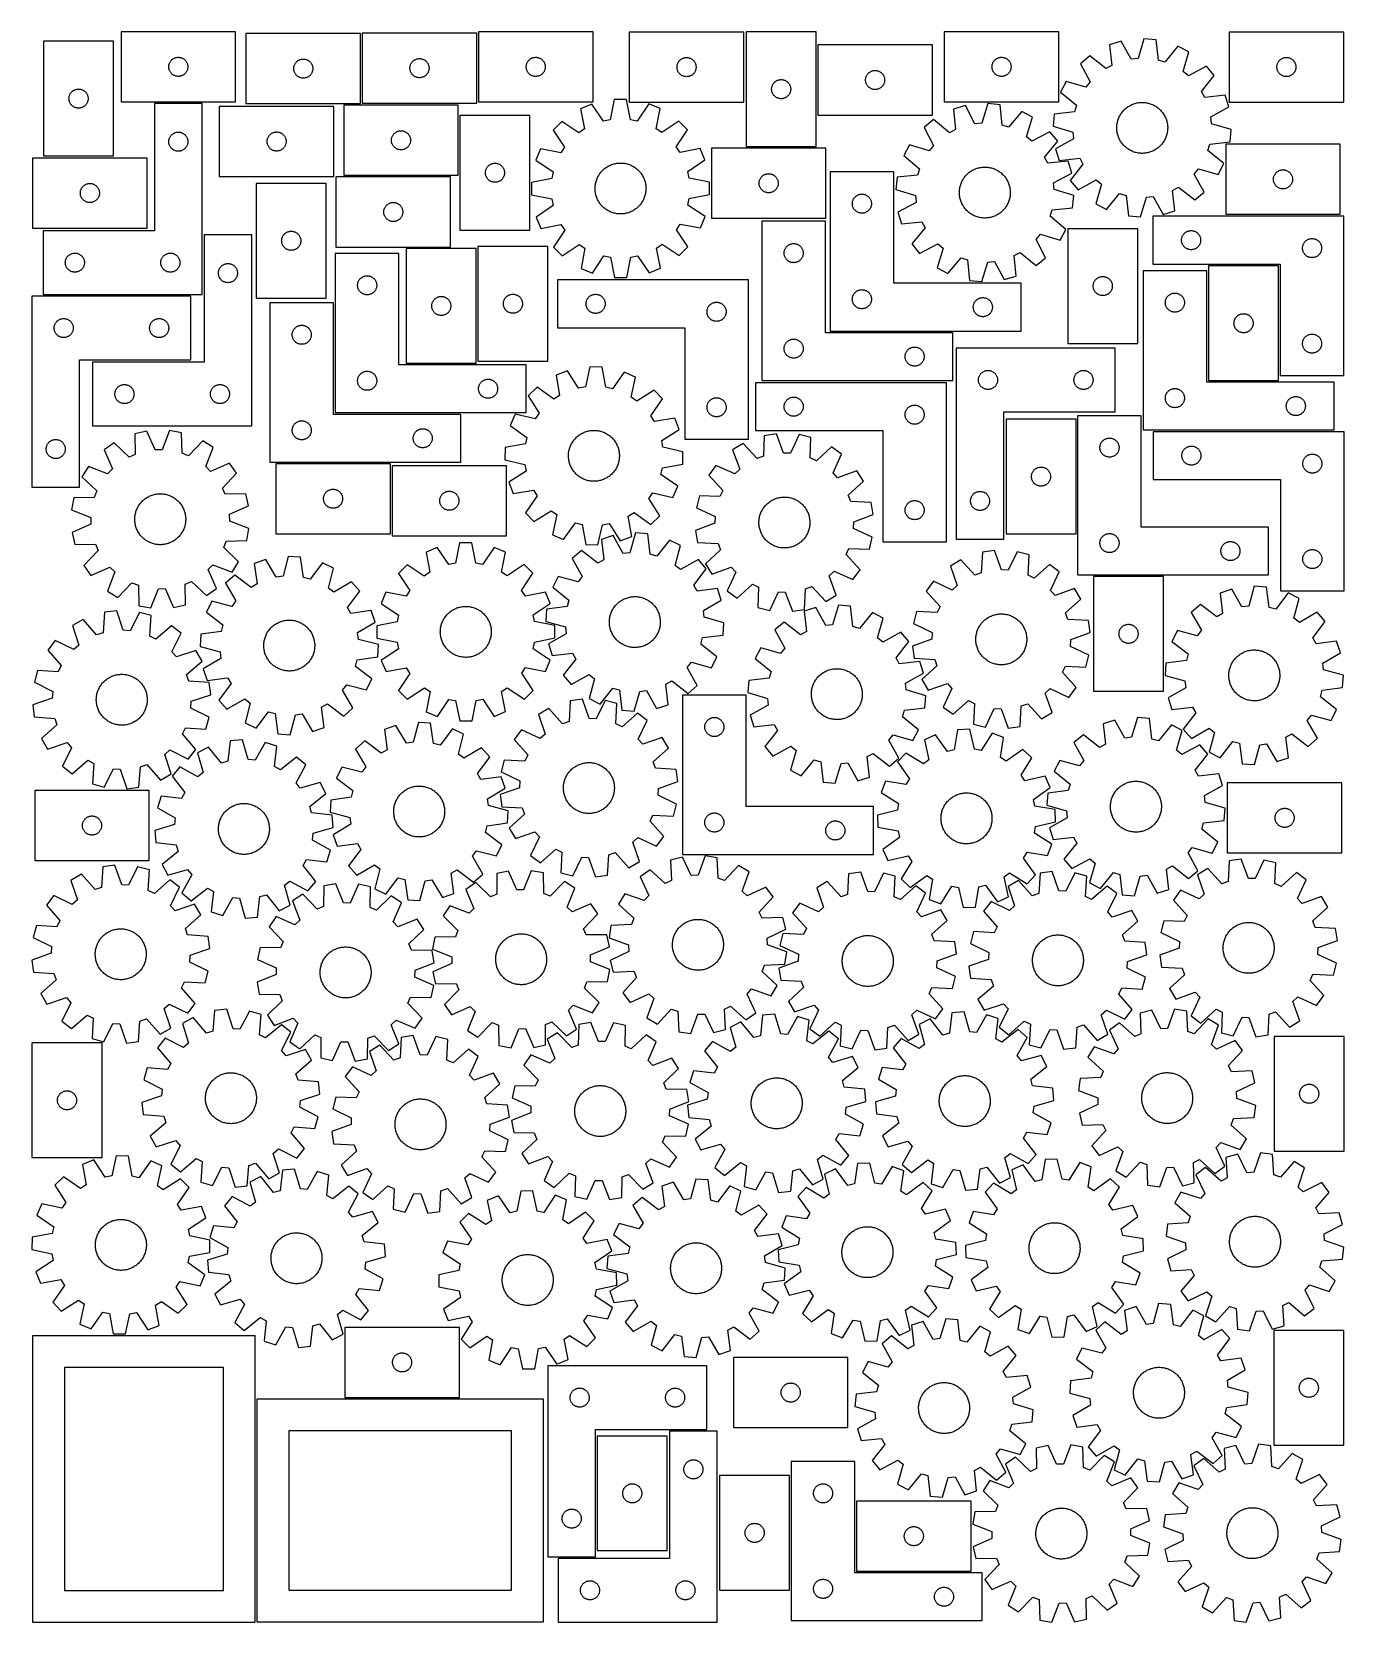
# Model space of a CAD drawing. Header units: millimetres. Extents: x 7 to 1243, y 7 to 1505.
import ezdxf

# ---------------------------------------------------------------- set-up
doc = ezdxf.new("R2010")
doc.units = ezdxf.units.MM
doc.layers.add('CUT', color=7, linetype='CONTINUOUS', true_color=0x000000)

msp = doc.modelspace()

# ---------------------------------------------------------------- linework, layer by layer
at = {"layer": 'CUT'}
for p, q in [((198.576262, 1505.338655), (90.576262, 1505.338655)), ((90.576262, 1505.338655), (90.576262, 1439.338655)), ((198.576262, 1439.338655), (198.576262, 1505.338655)), ((316.372159, 1503.682408), (208.372159, 1503.682408)), ((208.372159, 1503.682408), (208.372159, 1437.682408)), ((316.372159, 1437.682408), (316.372159, 1503.682408)), ((425.893584, 1504.068635), (317.893584, 1504.068635)), ((317.893584, 1504.068635), (317.893584, 1438.068635)), ((425.893584, 1438.068635), (425.893584, 1504.068635)), ((535.464141, 1505.302766), (427.464141, 1505.302766)), ((427.464141, 1505.302766), (427.464141, 1439.302766)), ((535.464141, 1439.302766), (535.464141, 1505.302766)), ((677.586087, 1505.052281), (569.586087, 1505.052281)), ((569.586087, 1505.052281), (569.586087, 1439.052281)), ((677.586087, 1439.052281), (677.586087, 1505.052281)), ((679.7828, 1505.296904), (679.7828, 1397.296904)), ((745.7828, 1505.296904), (679.7828, 1505.296904)), ((745.7828, 1397.296904), (745.7828, 1505.296904)), ((974.475829, 1505.323518), (866.475829, 1505.323518)), ((866.475829, 1505.323518), (866.475829, 1439.323518)), ((974.475829, 1439.323518), (974.475829, 1505.323518)), ((1242.976285, 1505.146275), (1134.976285, 1505.146275)), ((1134.976285, 1505.146275), (1134.976285, 1439.146275)), ((1242.976285, 1439.146275), (1242.976285, 1505.146275)), ((17.551477, 1496.396514), (17.551477, 1388.396514)), ((83.551477, 1496.396514), (17.551477, 1496.396514)), ((83.551477, 1388.396514), (83.551477, 1496.396514)), ((855.342709, 1492.917271), (747.342709, 1492.917271)), ((747.342709, 1492.917271), (747.342709, 1426.917271)), ((855.342709, 1426.917271), (855.342709, 1492.917271)), ((1033.388102, 1496.457522), (1022.385151, 1492.990455)), ((1022.385151, 1492.990455), (1024.424736, 1473.721762)), ((1042.763414, 1479.500343), (1033.388102, 1496.457522)), ((1054.644629, 1498.781668), (1049.15515, 1480.199202)), ((1066.136819, 1497.774174), (1054.644629, 1498.781668)), ((1068.309246, 1478.520006), (1066.136819, 1497.774174)), ((1086.664701, 1491.786884), (1074.481882, 1476.719657)), ((1096.896549, 1486.45821), (1086.664701, 1491.786884)), ((1091.535359, 1467.838326), (1096.896549, 1486.45821)), ((135.576262, 1472.338655), (135.595532, 1472.927283)), ((135.595532, 1471.750026), (135.576262, 1472.338655)), ((135.595532, 1472.927283), (135.653258, 1473.51339)), ((135.653258, 1471.163919), (135.595532, 1471.750026)), ((135.653258, 1473.51339), (135.749195, 1474.094467)), ((135.749195, 1470.582842), (135.653258, 1471.163919)), ((135.749195, 1474.094467), (135.88293, 1474.668026)), ((135.88293, 1470.009283), (135.749195, 1470.582842)), ((135.88293, 1474.668026), (136.053891, 1475.23161)), ((136.053891, 1469.445699), (135.88293, 1470.009283)), ((136.053891, 1475.23161), (136.261346, 1475.782805)), ((136.261346, 1468.894504), (136.053891, 1469.445699)), ((136.261346, 1475.782805), (136.504408, 1476.319253)), ((136.504408, 1468.358056), (136.261346, 1468.894504)), ((136.504408, 1476.319253), (136.782034, 1476.838655)), ((136.782034, 1476.838655), (137.093036, 1477.338787)), ((137.093036, 1477.338787), (137.436082, 1477.817507)), ((137.436082, 1477.817507), (137.809704, 1478.272767)), ((137.809704, 1478.272767), (138.212301, 1478.702616)), ((138.212301, 1478.702616), (138.64215, 1479.105213)), ((138.64215, 1479.105213), (139.097409, 1479.478835)), ((139.097409, 1479.478835), (139.57613, 1479.821881)), ((139.57613, 1479.821881), (140.076262, 1480.132883)), ((140.076262, 1480.132883), (140.595664, 1480.410509)), ((140.595664, 1480.410509), (141.132111, 1480.65357)), ((141.132111, 1480.65357), (141.683307, 1480.861026)), ((141.683307, 1480.861026), (142.246891, 1481.031987)), ((142.246891, 1481.031987), (142.820449, 1481.165722)), ((142.820449, 1481.165722), (143.401526, 1481.261658)), ((143.401526, 1481.261658), (143.987634, 1481.319385)), ((143.987634, 1481.319385), (144.576262, 1481.338655)), ((144.576262, 1481.338655), (145.16489, 1481.319385)), ((145.16489, 1481.319385), (145.750998, 1481.261658)), ((145.750998, 1481.261658), (146.332075, 1481.165722)), ((146.332075, 1481.165722), (146.905634, 1481.031987)), ((146.905634, 1481.031987), (147.469217, 1480.861026)), ((147.469217, 1480.861026), (148.020413, 1480.65357)), ((148.020413, 1480.65357), (148.55686, 1480.410509)), ((148.55686, 1480.410509), (149.076262, 1480.132883)), ((149.076262, 1480.132883), (149.576394, 1479.821881)), ((149.576394, 1479.821881), (150.055115, 1479.478835)), ((150.055115, 1479.478835), (150.510375, 1479.105213)), ((150.510375, 1479.105213), (150.940223, 1478.702616)), ((150.940223, 1478.702616), (151.34282, 1478.272767)), ((151.34282, 1478.272767), (151.716442, 1477.817507)), ((151.716442, 1477.817507), (152.059489, 1477.338787)), ((152.059489, 1477.338787), (152.370491, 1476.838655)), ((152.370491, 1476.838655), (152.648117, 1476.319253)), ((152.648117, 1476.319253), (152.891178, 1475.782805)), ((152.891178, 1468.894504), (152.648117, 1468.358056)), ((152.891178, 1475.782805), (153.098633, 1475.23161)), ((153.098633, 1469.445699), (152.891178, 1468.894504)), ((153.098633, 1475.23161), (153.269595, 1474.668026)), ((153.269595, 1470.009283), (153.098633, 1469.445699)), ((153.269595, 1474.668026), (153.40333, 1474.094467)), ((153.40333, 1470.582842), (153.269595, 1470.009283)), ((153.40333, 1474.094467), (153.499266, 1473.51339)), ((153.499266, 1471.163919), (153.40333, 1470.582842)), ((153.499266, 1473.51339), (153.556993, 1472.927283)), ((153.556993, 1471.750026), (153.499266, 1471.163919)), ((153.556993, 1472.927283), (153.576262, 1472.338655)), ((153.576262, 1472.338655), (153.556993, 1471.750026)), ((253.372159, 1470.682408), (253.391429, 1471.271036)), ((253.391429, 1470.093779), (253.372159, 1470.682408)), ((253.391429, 1471.271036), (253.449155, 1471.857143)), ((253.449155, 1469.507672), (253.391429, 1470.093779)), ((253.449155, 1471.857143), (253.545091, 1472.43822)), ((253.545091, 1468.926595), (253.449155, 1469.507672)), ((253.545091, 1472.43822), (253.678826, 1473.011779)), ((253.678826, 1468.353036), (253.545091, 1468.926595)), ((253.678826, 1473.011779), (253.849788, 1473.575363)), ((253.849788, 1473.575363), (254.057243, 1474.126558)), ((254.057243, 1474.126558), (254.300304, 1474.663006)), ((254.300304, 1474.663006), (254.57793, 1475.182408)), ((254.57793, 1475.182408), (254.888932, 1475.68254)), ((254.888932, 1475.68254), (255.231979, 1476.16126)), ((255.231979, 1476.16126), (255.605601, 1476.61652)), ((255.605601, 1476.61652), (256.008198, 1477.046369)), ((256.008198, 1477.046369), (256.438046, 1477.448966)), ((256.438046, 1477.448966), (256.893306, 1477.822588)), ((256.893306, 1477.822588), (257.372027, 1478.165634)), ((257.372027, 1478.165634), (257.872159, 1478.476636)), ((257.872159, 1478.476636), (258.391561, 1478.754262)), ((258.391561, 1478.754262), (258.928008, 1478.997323)), ((258.928008, 1478.997323), (259.479204, 1479.204779)), ((259.479204, 1479.204779), (260.042787, 1479.37574)), ((260.042787, 1479.37574), (260.616346, 1479.509475)), ((260.616346, 1479.509475), (261.197423, 1479.605411)), ((261.197423, 1479.605411), (261.783531, 1479.663138)), ((261.783531, 1479.663138), (262.372159, 1479.682408)), ((262.372159, 1479.682408), (262.960787, 1479.663138)), ((262.960787, 1479.663138), (263.546895, 1479.605411)), ((263.546895, 1479.605411), (264.127972, 1479.509475)), ((264.127972, 1479.509475), (264.70153, 1479.37574)), ((264.70153, 1479.37574), (265.265114, 1479.204779)), ((265.265114, 1479.204779), (265.81631, 1478.997323)), ((265.81631, 1478.997323), (266.352757, 1478.754262)), ((266.352757, 1478.754262), (266.872159, 1478.476636)), ((266.872159, 1478.476636), (267.372291, 1478.165634)), ((267.372291, 1478.165634), (267.851012, 1477.822588)), ((267.851012, 1477.822588), (268.306271, 1477.448966)), ((268.306271, 1477.448966), (268.73612, 1477.046369)), ((268.73612, 1477.046369), (269.138717, 1476.61652)), ((269.138717, 1476.61652), (269.512339, 1476.16126)), ((269.512339, 1476.16126), (269.855385, 1475.68254)), ((269.855385, 1475.68254), (270.166387, 1475.182408)), ((270.166387, 1475.182408), (270.444013, 1474.663006)), ((270.444013, 1474.663006), (270.687075, 1474.126558)), ((270.687075, 1474.126558), (270.89453, 1473.575363)), ((270.89453, 1473.575363), (271.065491, 1473.011779)), ((271.065491, 1473.011779), (271.199226, 1472.43822)), ((271.199226, 1468.926595), (271.065491, 1468.353036)), ((271.199226, 1472.43822), (271.295163, 1471.857143)), ((271.295163, 1469.507672), (271.199226, 1468.926595)), ((271.295163, 1471.857143), (271.352889, 1471.271036)), ((271.352889, 1470.093779), (271.295163, 1469.507672)), ((271.352889, 1471.271036), (271.372159, 1470.682408)), ((271.372159, 1470.682408), (271.352889, 1470.093779)), ((362.893584, 1471.068635), (362.912854, 1471.657263)), ((362.912854, 1470.480007), (362.893584, 1471.068635)), ((362.912854, 1471.657263), (362.97058, 1472.243371)), ((362.97058, 1469.893899), (362.912854, 1470.480007)), ((362.97058, 1472.243371), (363.066516, 1472.824448)), ((363.066516, 1469.312822), (362.97058, 1469.893899)), ((363.066516, 1472.824448), (363.200252, 1473.398006)), ((363.200252, 1468.739264), (363.066516, 1469.312822)), ((363.200252, 1473.398006), (363.371213, 1473.96159)), ((363.371213, 1473.96159), (363.578668, 1474.512786)), ((363.578668, 1474.512786), (363.821729, 1475.049233)), ((363.821729, 1475.049233), (364.099355, 1475.568635)), ((364.099355, 1475.568635), (364.410357, 1476.068767)), ((364.410357, 1476.068767), (364.753404, 1476.547488)), ((364.753404, 1476.547488), (365.127026, 1477.002747)), ((365.127026, 1477.002747), (365.529623, 1477.432596)), ((365.529623, 1477.432596), (365.959472, 1477.835193)), ((365.959472, 1477.835193), (366.414731, 1478.208815)), ((366.414731, 1478.208815), (366.893452, 1478.551862)), ((366.893452, 1478.551862), (367.393584, 1478.862864)), ((367.393584, 1478.862864), (367.912986, 1479.14049)), ((367.912986, 1479.14049), (368.449433, 1479.383551)), ((368.449433, 1479.383551), (369.000629, 1479.591006)), ((369.000629, 1479.591006), (369.564213, 1479.761967)), ((369.564213, 1479.761967), (370.137771, 1479.895703)), ((370.137771, 1479.895703), (370.718848, 1479.991639)), ((370.718848, 1479.991639), (371.304956, 1480.049365)), ((371.304956, 1480.049365), (371.893584, 1480.068635)), ((371.893584, 1480.068635), (372.482212, 1480.049365)), ((372.482212, 1480.049365), (373.06832, 1479.991639)), ((373.06832, 1479.991639), (373.649397, 1479.895703)), ((373.649397, 1479.895703), (374.222955, 1479.761967)), ((374.222955, 1479.761967), (374.786539, 1479.591006)), ((374.786539, 1479.591006), (375.337735, 1479.383551)), ((375.337735, 1479.383551), (375.874182, 1479.14049)), ((375.874182, 1479.14049), (376.393584, 1478.862864)), ((376.393584, 1478.862864), (376.893716, 1478.551862)), ((376.893716, 1478.551862), (377.372437, 1478.208815)), ((377.372437, 1478.208815), (377.827696, 1477.835193)), ((377.827696, 1477.835193), (378.257545, 1477.432596)), ((378.257545, 1477.432596), (378.660142, 1477.002747)), ((378.660142, 1477.002747), (379.033764, 1476.547488)), ((379.033764, 1476.547488), (379.376811, 1476.068767)), ((379.376811, 1476.068767), (379.687813, 1475.568635)), ((379.687813, 1475.568635), (379.965439, 1475.049233)), ((379.965439, 1475.049233), (380.2085, 1474.512786)), ((380.2085, 1474.512786), (380.415955, 1473.96159)), ((380.415955, 1473.96159), (380.586916, 1473.398006)), ((380.586916, 1473.398006), (380.720652, 1472.824448)), ((380.720652, 1469.312822), (380.586916, 1468.739264)), ((380.720652, 1472.824448), (380.816588, 1472.243371)), ((380.816588, 1469.893899), (380.720652, 1469.312822)), ((380.816588, 1472.243371), (380.874314, 1471.657263)), ((380.874314, 1470.480007), (380.816588, 1469.893899)), ((380.874314, 1471.657263), (380.893584, 1471.068635)), ((380.893584, 1471.068635), (380.874314, 1470.480007)), ((472.464141, 1472.302766), (472.48341, 1472.891394)), ((472.48341, 1471.714138), (472.464141, 1472.302766)), ((472.48341, 1472.891394), (472.541137, 1473.477502)), ((472.541137, 1471.12803), (472.48341, 1471.714138)), ((472.541137, 1473.477502), (472.637073, 1474.058579)), ((472.637073, 1470.546953), (472.541137, 1471.12803)), ((472.637073, 1474.058579), (472.770808, 1474.632137)), ((472.770808, 1469.973394), (472.637073, 1470.546953)), ((472.770808, 1474.632137), (472.941769, 1475.195721)), ((472.941769, 1469.409811), (472.770808, 1469.973394)), ((472.941769, 1475.195721), (473.149225, 1475.746917)), ((473.149225, 1468.858615), (472.941769, 1469.409811)), ((473.149225, 1475.746917), (473.392286, 1476.283364)), ((473.392286, 1468.322168), (473.149225, 1468.858615)), ((473.392286, 1476.283364), (473.669912, 1476.802766)), ((473.669912, 1476.802766), (473.980914, 1477.302898)), ((473.980914, 1477.302898), (474.323961, 1477.781619)), ((474.323961, 1477.781619), (474.697582, 1478.236878)), ((474.697582, 1478.236878), (475.10018, 1478.666727)), ((475.10018, 1478.666727), (475.530028, 1479.069324)), ((475.530028, 1479.069324), (475.985288, 1479.442946)), ((475.985288, 1479.442946), (476.464009, 1479.785992)), ((476.464009, 1479.785992), (476.964141, 1480.096994)), ((476.964141, 1480.096994), (477.483542, 1480.374621)), ((477.483542, 1480.374621), (478.01999, 1480.617682)), ((478.01999, 1480.617682), (478.571185, 1480.825137)), ((478.571185, 1480.825137), (479.134769, 1480.996098)), ((479.134769, 1480.996098), (479.708328, 1481.129833)), ((479.708328, 1481.129833), (480.289405, 1481.22577)), ((480.289405, 1481.22577), (480.875512, 1481.283496)), ((480.875512, 1481.283496), (481.464141, 1481.302766)), ((481.464141, 1481.302766), (482.052769, 1481.283496)), ((482.052769, 1481.283496), (482.638876, 1481.22577)), ((482.638876, 1481.22577), (483.219954, 1481.129833)), ((483.219954, 1481.129833), (483.793512, 1480.996098)), ((483.793512, 1480.996098), (484.357096, 1480.825137)), ((484.357096, 1480.825137), (484.908292, 1480.617682)), ((484.908292, 1480.617682), (485.444739, 1480.374621)), ((485.444739, 1480.374621), (485.964141, 1480.096994)), ((485.964141, 1480.096994), (486.464273, 1479.785992)), ((486.464273, 1479.785992), (486.942993, 1479.442946)), ((486.942993, 1479.442946), (487.398253, 1479.069324)), ((487.398253, 1479.069324), (487.828102, 1478.666727)), ((487.828102, 1478.666727), (488.230699, 1478.236878)), ((488.230699, 1478.236878), (488.604321, 1477.781619)), ((488.604321, 1477.781619), (488.947367, 1477.302898)), ((488.947367, 1477.302898), (489.258369, 1476.802766)), ((489.258369, 1476.802766), (489.535995, 1476.283364)), ((489.535995, 1476.283364), (489.779056, 1475.746917)), ((489.779056, 1468.858615), (489.535995, 1468.322168)), ((489.779056, 1475.746917), (489.986512, 1475.195721)), ((489.986512, 1469.409811), (489.779056, 1468.858615)), ((489.986512, 1475.195721), (490.157473, 1474.632137)), ((490.157473, 1469.973394), (489.986512, 1469.409811)), ((490.157473, 1474.632137), (490.291208, 1474.058579)), ((490.291208, 1470.546953), (490.157473, 1469.973394)), ((490.291208, 1474.058579), (490.387144, 1473.477502)), ((490.387144, 1471.12803), (490.291208, 1470.546953)), ((490.387144, 1473.477502), (490.444871, 1472.891394)), ((490.444871, 1471.714138), (490.387144, 1471.12803)), ((490.444871, 1472.891394), (490.464141, 1472.302766)), ((490.464141, 1472.302766), (490.444871, 1471.714138)), ((614.586087, 1472.052281), (614.605357, 1472.640909)), ((614.605357, 1471.463652), (614.586087, 1472.052281)), ((614.605357, 1472.640909), (614.663083, 1473.227016)), ((614.663083, 1470.877545), (614.605357, 1471.463652)), ((614.663083, 1473.227016), (614.75902, 1473.808093)), ((614.75902, 1470.296468), (614.663083, 1470.877545)), ((614.75902, 1473.808093), (614.892755, 1474.381652)), ((614.892755, 1469.722909), (614.75902, 1470.296468)), ((614.892755, 1474.381652), (615.063716, 1474.945236)), ((615.063716, 1469.159325), (614.892755, 1469.722909)), ((615.063716, 1474.945236), (615.271171, 1475.496431)), ((615.271171, 1468.60813), (615.063716, 1469.159325)), ((615.271171, 1475.496431), (615.514232, 1476.032879)), ((615.514232, 1476.032879), (615.791858, 1476.552281)), ((615.791858, 1476.552281), (616.102861, 1477.052413)), ((616.102861, 1477.052413), (616.445907, 1477.531133)), ((616.445907, 1477.531133), (616.819529, 1477.986393)), ((616.819529, 1477.986393), (617.222126, 1478.416242)), ((617.222126, 1478.416242), (617.651975, 1478.818839)), ((617.651975, 1478.818839), (618.107234, 1479.192461)), ((618.107234, 1479.192461), (618.585955, 1479.535507)), ((618.585955, 1479.535507), (619.086087, 1479.846509)), ((619.086087, 1479.846509), (619.605489, 1480.124135)), ((619.605489, 1480.124135), (620.141936, 1480.367196)), ((620.141936, 1480.367196), (620.693132, 1480.574652)), ((620.693132, 1480.574652), (621.256716, 1480.745613)), ((621.256716, 1480.745613), (621.830274, 1480.879348)), ((621.830274, 1480.879348), (622.411351, 1480.975284)), ((622.411351, 1480.975284), (622.997459, 1481.033011)), ((622.997459, 1481.033011), (623.586087, 1481.052281)), ((623.586087, 1481.052281), (624.174715, 1481.033011)), ((624.174715, 1481.033011), (624.760823, 1480.975284)), ((624.760823, 1480.975284), (625.3419, 1480.879348)), ((625.3419, 1480.879348), (625.915458, 1480.745613)), ((625.915458, 1480.745613), (626.479042, 1480.574652)), ((626.479042, 1480.574652), (627.030238, 1480.367196)), ((627.030238, 1480.367196), (627.566685, 1480.124135)), ((627.566685, 1480.124135), (628.086087, 1479.846509)), ((628.086087, 1479.846509), (628.586219, 1479.535507)), ((628.586219, 1479.535507), (629.06494, 1479.192461)), ((629.06494, 1479.192461), (629.520199, 1478.818839)), ((629.520199, 1478.818839), (629.950048, 1478.416242)), ((629.950048, 1478.416242), (630.352645, 1477.986393)), ((630.352645, 1477.986393), (630.726267, 1477.531133)), ((630.726267, 1477.531133), (631.069314, 1477.052413)), ((631.069314, 1477.052413), (631.380316, 1476.552281)), ((631.380316, 1476.552281), (631.657942, 1476.032879)), ((631.657942, 1476.032879), (631.901003, 1475.496431)), ((631.901003, 1475.496431), (632.108458, 1474.945236)), ((632.108458, 1469.159325), (631.901003, 1468.60813)), ((632.108458, 1474.945236), (632.279419, 1474.381652)), ((632.279419, 1469.722909), (632.108458, 1469.159325)), ((632.279419, 1474.381652), (632.413155, 1473.808093)), ((632.413155, 1470.296468), (632.279419, 1469.722909)), ((632.413155, 1473.808093), (632.509091, 1473.227016)), ((632.509091, 1470.877545), (632.413155, 1470.296468)), ((632.509091, 1473.227016), (632.566817, 1472.640909)), ((632.566817, 1471.463652), (632.509091, 1470.877545)), ((632.566817, 1472.640909), (632.586087, 1472.052281)), ((632.586087, 1472.052281), (632.566817, 1471.463652)), ((800.167974, 1468.840275), (800.754081, 1468.898001)), ((800.754081, 1468.898001), (801.342709, 1468.917271)), ((801.342709, 1468.917271), (801.931338, 1468.898001)), ((801.931338, 1468.898001), (802.517445, 1468.840275)), ((911.475829, 1472.323518), (911.495099, 1472.912146)), ((911.495099, 1471.73489), (911.475829, 1472.323518)), ((911.495099, 1472.912146), (911.552825, 1473.498254)), ((911.552825, 1471.148782), (911.495099, 1471.73489)), ((911.552825, 1473.498254), (911.648761, 1474.079331)), ((911.648761, 1470.567705), (911.552825, 1471.148782)), ((911.648761, 1474.079331), (911.782496, 1474.652889)), ((911.782496, 1469.994146), (911.648761, 1470.567705)), ((911.782496, 1474.652889), (911.953458, 1475.216473)), ((911.953458, 1469.430563), (911.782496, 1469.994146)), ((911.953458, 1475.216473), (912.160913, 1475.767669)), ((912.160913, 1468.879367), (911.953458, 1469.430563)), ((912.160913, 1475.767669), (912.403974, 1476.304116)), ((912.403974, 1468.34292), (912.160913, 1468.879367)), ((912.403974, 1476.304116), (912.6816, 1476.823518)), ((912.6816, 1476.823518), (912.992602, 1477.32365)), ((912.992602, 1477.32365), (913.335649, 1477.802371)), ((913.335649, 1477.802371), (913.709271, 1478.25763)), ((913.709271, 1478.25763), (914.111868, 1478.687479)), ((914.111868, 1478.687479), (914.541717, 1479.090076)), ((914.541717, 1479.090076), (914.996976, 1479.463698)), ((914.996976, 1479.463698), (915.475697, 1479.806744)), ((915.475697, 1479.806744), (915.975829, 1480.117746)), ((915.975829, 1480.117746), (916.495231, 1480.395372)), ((916.495231, 1480.395372), (917.031678, 1480.638434)), ((917.031678, 1480.638434), (917.582874, 1480.845889)), ((917.582874, 1480.845889), (918.146457, 1481.01685)), ((918.146457, 1481.01685), (918.720016, 1481.150585)), ((918.720016, 1481.150585), (919.301093, 1481.246522)), ((919.301093, 1481.246522), (919.887201, 1481.304248)), ((919.887201, 1481.304248), (920.475829, 1481.323518)), ((920.475829, 1481.323518), (921.064457, 1481.304248)), ((921.064457, 1481.304248), (921.650565, 1481.246522)), ((921.650565, 1481.246522), (922.231642, 1481.150585)), ((922.231642, 1481.150585), (922.8052, 1481.01685)), ((922.8052, 1481.01685), (923.368784, 1480.845889)), ((923.368784, 1480.845889), (923.91998, 1480.638434)), ((923.91998, 1480.638434), (924.456427, 1480.395372)), ((924.456427, 1480.395372), (924.975829, 1480.117746)), ((924.975829, 1480.117746), (925.475961, 1479.806744)), ((925.475961, 1479.806744), (925.954682, 1479.463698)), ((925.954682, 1479.463698), (926.409941, 1479.090076)), ((926.409941, 1479.090076), (926.83979, 1478.687479)), ((926.83979, 1478.687479), (927.242387, 1478.25763)), ((927.242387, 1478.25763), (927.616009, 1477.802371)), ((927.616009, 1477.802371), (927.959055, 1477.32365)), ((927.959055, 1477.32365), (928.270058, 1476.823518)), ((928.270058, 1476.823518), (928.547684, 1476.304116)), ((928.547684, 1476.304116), (928.790745, 1475.767669)), ((928.790745, 1468.879367), (928.547684, 1468.34292)), ((928.790745, 1475.767669), (928.9982, 1475.216473)), ((928.9982, 1469.430563), (928.790745, 1468.879367)), ((928.9982, 1475.216473), (929.169161, 1474.652889)), ((929.169161, 1469.994146), (928.9982, 1469.430563)), ((929.169161, 1474.652889), (929.302896, 1474.079331)), ((929.302896, 1470.567705), (929.169161, 1469.994146)), ((929.302896, 1474.079331), (929.398833, 1473.498254)), ((929.398833, 1471.148782), (929.302896, 1470.567705)), ((929.398833, 1473.498254), (929.456559, 1472.912146)), ((929.456559, 1471.73489), (929.398833, 1471.148782)), ((929.456559, 1472.912146), (929.475829, 1472.323518)), ((929.475829, 1472.323518), (929.456559, 1471.73489)), ((1003.636093, 1482.708703), (994.797482, 1475.294904)), ((994.797482, 1475.294904), (1004.055621, 1458.273468)), ((1018.786984, 1470.630089), (1003.636093, 1482.708703)), ((1024.424736, 1473.721762), (1018.786984, 1470.630089)), ((1049.15515, 1480.199202), (1042.763414, 1479.500343)), ((1074.481882, 1476.719657), (1068.309246, 1478.520006)), ((1113.570603, 1473.070995), (1096.549167, 1463.812855)), ((1120.984402, 1464.232384), (1113.570603, 1473.070995)), ((1179.976285, 1472.146275), (1179.995554, 1472.734903)), ((1179.995554, 1471.557647), (1179.976285, 1472.146275)), ((1179.995554, 1472.734903), (1180.053281, 1473.32101)), ((1180.053281, 1470.971539), (1179.995554, 1471.557647)), ((1180.053281, 1473.32101), (1180.149217, 1473.902088)), ((1180.149217, 1470.390462), (1180.053281, 1470.971539)), ((1180.149217, 1473.902088), (1180.282952, 1474.475646)), ((1180.282952, 1469.816903), (1180.149217, 1470.390462)), ((1180.282952, 1474.475646), (1180.453914, 1475.03923)), ((1180.453914, 1469.25332), (1180.282952, 1469.816903)), ((1180.453914, 1475.03923), (1180.661369, 1475.590426)), ((1180.661369, 1468.702124), (1180.453914, 1469.25332)), ((1180.661369, 1475.590426), (1180.90443, 1476.126873)), ((1180.90443, 1476.126873), (1181.182056, 1476.646275)), ((1181.182056, 1476.646275), (1181.493058, 1477.146407)), ((1181.493058, 1477.146407), (1181.836105, 1477.625128)), ((1181.836105, 1477.625128), (1182.209727, 1478.080387)), ((1182.209727, 1478.080387), (1182.612324, 1478.510236)), ((1182.612324, 1478.510236), (1183.042172, 1478.912833)), ((1183.042172, 1478.912833), (1183.497432, 1479.286455)), ((1183.497432, 1479.286455), (1183.976153, 1479.629501)), ((1183.976153, 1479.629501), (1184.476285, 1479.940503)), ((1184.476285, 1479.940503), (1184.995687, 1480.218129)), ((1184.995687, 1480.218129), (1185.532134, 1480.461191)), ((1185.532134, 1480.461191), (1186.08333, 1480.668646)), ((1186.08333, 1480.668646), (1186.646913, 1480.839607)), ((1186.646913, 1480.839607), (1187.220472, 1480.973342)), ((1187.220472, 1480.973342), (1187.801549, 1481.069278)), ((1187.801549, 1481.069278), (1188.387657, 1481.127005)), ((1188.387657, 1481.127005), (1188.976285, 1481.146275)), ((1188.976285, 1481.146275), (1189.564913, 1481.127005)), ((1189.564913, 1481.127005), (1190.151021, 1481.069278)), ((1190.151021, 1481.069278), (1190.732098, 1480.973342)), ((1190.732098, 1480.973342), (1191.305656, 1480.839607)), ((1191.305656, 1480.839607), (1191.86924, 1480.668646)), ((1191.86924, 1480.668646), (1192.420436, 1480.461191)), ((1192.420436, 1480.461191), (1192.956883, 1480.218129)), ((1192.956883, 1480.218129), (1193.476285, 1479.940503)), ((1193.476285, 1479.940503), (1193.976417, 1479.629501)), ((1193.976417, 1479.629501), (1194.455138, 1479.286455)), ((1194.455138, 1479.286455), (1194.910397, 1478.912833)), ((1194.910397, 1478.912833), (1195.340246, 1478.510236)), ((1195.340246, 1478.510236), (1195.742843, 1478.080387)), ((1195.742843, 1478.080387), (1196.116465, 1477.625128)), ((1196.116465, 1477.625128), (1196.459511, 1477.146407)), ((1196.459511, 1477.146407), (1196.770513, 1476.646275)), ((1196.770513, 1476.646275), (1197.048139, 1476.126873)), ((1197.048139, 1476.126873), (1197.291201, 1475.590426)), ((1197.291201, 1475.590426), (1197.498656, 1475.03923)), ((1197.498656, 1469.25332), (1197.291201, 1468.702124)), ((1197.498656, 1475.03923), (1197.669617, 1474.475646)), ((1197.669617, 1469.816903), (1197.498656, 1469.25332)), ((1197.669617, 1474.475646), (1197.803352, 1473.902088)), ((1197.803352, 1470.390462), (1197.669617, 1469.816903)), ((1197.803352, 1473.902088), (1197.899289, 1473.32101)), ((1197.899289, 1470.971539), (1197.803352, 1470.390462)), ((1197.899289, 1473.32101), (1197.957015, 1472.734903)), ((1197.957015, 1471.557647), (1197.899289, 1470.971539)), ((1197.957015, 1472.734903), (1197.976285, 1472.146275)), ((1197.976285, 1472.146275), (1197.957015, 1471.557647)), ((136.782034, 1467.838655), (136.504408, 1468.358056)), ((137.093036, 1467.338522), (136.782034, 1467.838655)), ((137.436082, 1466.859802), (137.093036, 1467.338522)), ((137.809704, 1466.404542), (137.436082, 1466.859802)), ((138.212301, 1465.974693), (137.809704, 1466.404542)), ((138.64215, 1465.572096), (138.212301, 1465.974693)), ((139.097409, 1465.198474), (138.64215, 1465.572096)), ((139.57613, 1464.855428), (139.097409, 1465.198474)), ((140.076262, 1464.544426), (139.57613, 1464.855428)), ((140.595664, 1464.2668), (140.076262, 1464.544426)), ((141.132111, 1464.023739), (140.595664, 1464.2668)), ((141.683307, 1463.816283), (141.132111, 1464.023739)), ((142.246891, 1463.645322), (141.683307, 1463.816283)), ((142.820449, 1463.511587), (142.246891, 1463.645322)), ((143.401526, 1463.415651), (142.820449, 1463.511587)), ((143.987634, 1463.357924), (143.401526, 1463.415651)), ((144.576262, 1463.338655), (143.987634, 1463.357924)), ((145.16489, 1463.357924), (144.576262, 1463.338655)), ((145.750998, 1463.415651), (145.16489, 1463.357924)), ((146.332075, 1463.511587), (145.750998, 1463.415651)), ((146.905634, 1463.645322), (146.332075, 1463.511587)), ((147.469217, 1463.816283), (146.905634, 1463.645322)), ((148.020413, 1464.023739), (147.469217, 1463.816283)), ((148.55686, 1464.2668), (148.020413, 1464.023739)), ((149.076262, 1464.544426), (148.55686, 1464.2668)), ((149.576394, 1464.855428), (149.076262, 1464.544426)), ((150.055115, 1465.198474), (149.576394, 1464.855428)), ((150.510375, 1465.572096), (150.055115, 1465.198474)), ((150.940223, 1465.974693), (150.510375, 1465.572096)), ((151.34282, 1466.404542), (150.940223, 1465.974693)), ((151.716442, 1466.859802), (151.34282, 1466.404542)), ((152.059489, 1467.338522), (151.716442, 1466.859802)), ((152.370491, 1467.838655), (152.059489, 1467.338522)), ((152.648117, 1468.358056), (152.370491, 1467.838655)), ((253.849788, 1467.789452), (253.678826, 1468.353036)), ((254.057243, 1467.238257), (253.849788, 1467.789452)), ((254.300304, 1466.701809), (254.057243, 1467.238257)), ((254.57793, 1466.182408), (254.300304, 1466.701809)), ((254.888932, 1465.682275), (254.57793, 1466.182408)), ((255.231979, 1465.203555), (254.888932, 1465.682275)), ((255.605601, 1464.748295), (255.231979, 1465.203555)), ((256.008198, 1464.318446), (255.605601, 1464.748295)), ((256.438046, 1463.915849), (256.008198, 1464.318446)), ((256.893306, 1463.542227), (256.438046, 1463.915849)), ((257.372027, 1463.199181), (256.893306, 1463.542227)), ((257.872159, 1462.888179), (257.372027, 1463.199181)), ((258.391561, 1462.610553), (257.872159, 1462.888179)), ((258.928008, 1462.367492), (258.391561, 1462.610553)), ((259.479204, 1462.160036), (258.928008, 1462.367492)), ((260.042787, 1461.989075), (259.479204, 1462.160036)), ((260.616346, 1461.85534), (260.042787, 1461.989075)), ((261.197423, 1461.759404), (260.616346, 1461.85534)), ((261.783531, 1461.701677), (261.197423, 1461.759404)), ((262.372159, 1461.682408), (261.783531, 1461.701677)), ((262.960787, 1461.701677), (262.372159, 1461.682408)), ((263.546895, 1461.759404), (262.960787, 1461.701677)), ((264.127972, 1461.85534), (263.546895, 1461.759404)), ((264.70153, 1461.989075), (264.127972, 1461.85534)), ((265.265114, 1462.160036), (264.70153, 1461.989075)), ((265.81631, 1462.367492), (265.265114, 1462.160036)), ((266.352757, 1462.610553), (265.81631, 1462.367492)), ((266.872159, 1462.888179), (266.352757, 1462.610553)), ((267.372291, 1463.199181), (266.872159, 1462.888179)), ((267.851012, 1463.542227), (267.372291, 1463.199181)), ((268.306271, 1463.915849), (267.851012, 1463.542227)), ((268.73612, 1464.318446), (268.306271, 1463.915849)), ((269.138717, 1464.748295), (268.73612, 1464.318446)), ((269.512339, 1465.203555), (269.138717, 1464.748295)), ((269.855385, 1465.682275), (269.512339, 1465.203555)), ((270.166387, 1466.182408), (269.855385, 1465.682275)), ((270.444013, 1466.701809), (270.166387, 1466.182408)), ((270.687075, 1467.238257), (270.444013, 1466.701809)), ((270.89453, 1467.789452), (270.687075, 1467.238257)), ((271.065491, 1468.353036), (270.89453, 1467.789452)), ((363.371213, 1468.17568), (363.200252, 1468.739264)), ((363.578668, 1467.624484), (363.371213, 1468.17568)), ((363.821729, 1467.088037), (363.578668, 1467.624484)), ((364.099355, 1466.568635), (363.821729, 1467.088037)), ((364.410357, 1466.068503), (364.099355, 1466.568635)), ((364.753404, 1465.589782), (364.410357, 1466.068503)), ((365.127026, 1465.134523), (364.753404, 1465.589782)), ((365.529623, 1464.704674), (365.127026, 1465.134523)), ((365.959472, 1464.302077), (365.529623, 1464.704674)), ((366.414731, 1463.928455), (365.959472, 1464.302077)), ((366.893452, 1463.585408), (366.414731, 1463.928455)), ((367.393584, 1463.274406), (366.893452, 1463.585408)), ((367.912986, 1462.99678), (367.393584, 1463.274406)), ((368.449433, 1462.753719), (367.912986, 1462.99678)), ((369.000629, 1462.546264), (368.449433, 1462.753719)), ((369.564213, 1462.375303), (369.000629, 1462.546264)), ((370.137771, 1462.241567), (369.564213, 1462.375303)), ((370.718848, 1462.145631), (370.137771, 1462.241567)), ((371.304956, 1462.087905), (370.718848, 1462.145631)), ((371.893584, 1462.068635), (371.304956, 1462.087905)), ((372.482212, 1462.087905), (371.893584, 1462.068635)), ((373.06832, 1462.145631), (372.482212, 1462.087905)), ((373.649397, 1462.241567), (373.06832, 1462.145631)), ((374.222955, 1462.375303), (373.649397, 1462.241567)), ((374.786539, 1462.546264), (374.222955, 1462.375303)), ((375.337735, 1462.753719), (374.786539, 1462.546264)), ((375.874182, 1462.99678), (375.337735, 1462.753719)), ((376.393584, 1463.274406), (375.874182, 1462.99678)), ((376.893716, 1463.585408), (376.393584, 1463.274406)), ((377.372437, 1463.928455), (376.893716, 1463.585408)), ((377.827696, 1464.302077), (377.372437, 1463.928455)), ((378.257545, 1464.704674), (377.827696, 1464.302077)), ((378.660142, 1465.134523), (378.257545, 1464.704674)), ((379.033764, 1465.589782), (378.660142, 1465.134523)), ((379.376811, 1466.068503), (379.033764, 1465.589782)), ((379.687813, 1466.568635), (379.376811, 1466.068503)), ((379.965439, 1467.088037), (379.687813, 1466.568635)), ((380.2085, 1467.624484), (379.965439, 1467.088037)), ((380.415955, 1468.17568), (380.2085, 1467.624484)), ((380.586916, 1468.739264), (380.415955, 1468.17568)), ((473.669912, 1467.802766), (473.392286, 1468.322168)), ((473.980914, 1467.302634), (473.669912, 1467.802766)), ((474.323961, 1466.823913), (473.980914, 1467.302634)), ((474.697582, 1466.368654), (474.323961, 1466.823913)), ((475.10018, 1465.938805), (474.697582, 1466.368654)), ((475.530028, 1465.536208), (475.10018, 1465.938805)), ((475.985288, 1465.162586), (475.530028, 1465.536208)), ((476.464009, 1464.819539), (475.985288, 1465.162586)), ((476.964141, 1464.508537), (476.464009, 1464.819539)), ((477.483542, 1464.230911), (476.964141, 1464.508537)), ((478.01999, 1463.98785), (477.483542, 1464.230911)), ((478.571185, 1463.780395), (478.01999, 1463.98785)), ((479.134769, 1463.609433), (478.571185, 1463.780395)), ((479.708328, 1463.475698), (479.134769, 1463.609433)), ((480.289405, 1463.379762), (479.708328, 1463.475698)), ((480.875512, 1463.322036), (480.289405, 1463.379762)), ((481.464141, 1463.302766), (480.875512, 1463.322036)), ((482.052769, 1463.322036), (481.464141, 1463.302766)), ((482.638876, 1463.379762), (482.052769, 1463.322036)), ((483.219954, 1463.475698), (482.638876, 1463.379762)), ((483.793512, 1463.609433), (483.219954, 1463.475698)), ((484.357096, 1463.780395), (483.793512, 1463.609433)), ((484.908292, 1463.98785), (484.357096, 1463.780395)), ((485.444739, 1464.230911), (484.908292, 1463.98785)), ((485.964141, 1464.508537), (485.444739, 1464.230911)), ((486.464273, 1464.819539), (485.964141, 1464.508537)), ((486.942993, 1465.162586), (486.464273, 1464.819539)), ((487.398253, 1465.536208), (486.942993, 1465.162586)), ((487.828102, 1465.938805), (487.398253, 1465.536208)), ((488.230699, 1466.368654), (487.828102, 1465.938805)), ((488.604321, 1466.823913), (488.230699, 1466.368654)), ((488.947367, 1467.302634), (488.604321, 1466.823913)), ((489.258369, 1467.802766), (488.947367, 1467.302634)), ((489.535995, 1468.322168), (489.258369, 1467.802766)), ((615.514232, 1468.071682), (615.271171, 1468.60813)), ((615.791858, 1467.552281), (615.514232, 1468.071682)), ((616.102861, 1467.052148), (615.791858, 1467.552281)), ((616.445907, 1466.573428), (616.102861, 1467.052148)), ((616.819529, 1466.118168), (616.445907, 1466.573428)), ((617.222126, 1465.68832), (616.819529, 1466.118168)), ((617.651975, 1465.285722), (617.222126, 1465.68832)), ((618.107234, 1464.912101), (617.651975, 1465.285722)), ((618.585955, 1464.569054), (618.107234, 1464.912101)), ((619.086087, 1464.258052), (618.585955, 1464.569054)), ((619.605489, 1463.980426), (619.086087, 1464.258052)), ((620.141936, 1463.737365), (619.605489, 1463.980426)), ((620.693132, 1463.529909), (620.141936, 1463.737365)), ((621.256716, 1463.358948), (620.693132, 1463.529909)), ((621.830274, 1463.225213), (621.256716, 1463.358948)), ((622.411351, 1463.129277), (621.830274, 1463.225213)), ((622.997459, 1463.07155), (622.411351, 1463.129277)), ((623.586087, 1463.052281), (622.997459, 1463.07155)), ((624.174715, 1463.07155), (623.586087, 1463.052281)), ((624.760823, 1463.129277), (624.174715, 1463.07155)), ((625.3419, 1463.225213), (624.760823, 1463.129277)), ((625.915458, 1463.358948), (625.3419, 1463.225213)), ((626.479042, 1463.529909), (625.915458, 1463.358948)), ((627.030238, 1463.737365), (626.479042, 1463.529909)), ((627.566685, 1463.980426), (627.030238, 1463.737365)), ((628.086087, 1464.258052), (627.566685, 1463.980426)), ((628.586219, 1464.569054), (628.086087, 1464.258052)), ((629.06494, 1464.912101), (628.586219, 1464.569054)), ((629.520199, 1465.285722), (629.06494, 1464.912101)), ((629.950048, 1465.68832), (629.520199, 1465.285722)), ((630.352645, 1466.118168), (629.950048, 1465.68832)), ((630.726267, 1466.573428), (630.352645, 1466.118168)), ((631.069314, 1467.052148), (630.726267, 1466.573428)), ((631.380316, 1467.552281), (631.069314, 1467.052148)), ((631.657942, 1468.071682), (631.380316, 1467.552281)), ((631.901003, 1468.60813), (631.657942, 1468.071682)), ((704.089468, 1453.626276), (704.260429, 1454.189859)), ((704.260429, 1454.189859), (704.467884, 1454.741055)), ((704.467884, 1454.741055), (704.710945, 1455.277502)), ((704.710945, 1455.277502), (704.988571, 1455.796904)), ((704.988571, 1455.796904), (705.299574, 1456.297036)), ((705.299574, 1456.297036), (705.64262, 1456.775757)), ((705.64262, 1456.775757), (706.016242, 1457.231017)), ((706.016242, 1457.231017), (706.418839, 1457.660865)), ((706.418839, 1457.660865), (706.848688, 1458.063463)), ((706.848688, 1458.063463), (707.303947, 1458.437084)), ((707.303947, 1458.437084), (707.782668, 1458.780131)), ((707.782668, 1458.780131), (708.2828, 1459.091133)), ((708.2828, 1459.091133), (708.802202, 1459.368759)), ((708.802202, 1459.368759), (709.338649, 1459.61182)), ((709.338649, 1459.61182), (709.889845, 1459.819275)), ((709.889845, 1459.819275), (710.453429, 1459.990237)), ((710.453429, 1459.990237), (711.026987, 1460.123972)), ((711.026987, 1460.123972), (711.608064, 1460.219908)), ((711.608064, 1460.219908), (712.194172, 1460.277635)), ((712.194172, 1460.277635), (712.7828, 1460.296904)), ((712.7828, 1460.296904), (713.371428, 1460.277635)), ((713.371428, 1460.277635), (713.957536, 1460.219908)), ((713.957536, 1460.219908), (714.538613, 1460.123972)), ((714.538613, 1460.123972), (715.112171, 1459.990237)), ((715.112171, 1459.990237), (715.675755, 1459.819275)), ((715.675755, 1459.819275), (716.226951, 1459.61182)), ((716.226951, 1459.61182), (716.763398, 1459.368759)), ((716.763398, 1459.368759), (717.2828, 1459.091133)), ((717.2828, 1459.091133), (717.782932, 1458.780131)), ((717.782932, 1458.780131), (718.261653, 1458.437084)), ((718.261653, 1458.437084), (718.716912, 1458.063463)), ((718.716912, 1458.063463), (719.146761, 1457.660865)), ((719.146761, 1457.660865), (719.549358, 1457.231017)), ((719.549358, 1457.231017), (719.92298, 1456.775757)), ((719.92298, 1456.775757), (720.266027, 1456.297036)), ((720.266027, 1456.297036), (720.577029, 1455.796904)), ((720.577029, 1455.796904), (720.854655, 1455.277502)), ((720.854655, 1455.277502), (721.097716, 1454.741055)), ((721.097716, 1454.741055), (721.305171, 1454.189859)), ((721.305171, 1454.189859), (721.476133, 1453.626276)), ((792.342709, 1459.917271), (792.361979, 1460.505899)), ((792.361979, 1459.328643), (792.342709, 1459.917271)), ((792.361979, 1460.505899), (792.419706, 1461.092007)), ((792.419706, 1458.742535), (792.361979, 1459.328643)), ((792.419706, 1461.092007), (792.515642, 1461.673084)), ((792.515642, 1458.161458), (792.419706, 1458.742535)), ((792.515642, 1461.673084), (792.649377, 1462.246642)), ((792.649377, 1457.587899), (792.515642, 1458.161458)), ((792.649377, 1462.246642), (792.820338, 1462.810226)), ((792.820338, 1457.024316), (792.649377, 1457.587899)), ((792.820338, 1462.810226), (793.027794, 1463.361422)), ((793.027794, 1456.47312), (792.820338, 1457.024316)), ((793.027794, 1463.361422), (793.270855, 1463.897869)), ((793.270855, 1455.936673), (793.027794, 1456.47312)), ((793.270855, 1463.897869), (793.548481, 1464.417271)), ((793.548481, 1455.417271), (793.270855, 1455.936673)), ((793.548481, 1464.417271), (793.859483, 1464.917403)), ((793.859483, 1454.917139), (793.548481, 1455.417271)), ((793.859483, 1464.917403), (794.202529, 1465.396124)), ((794.202529, 1454.438418), (793.859483, 1454.917139)), ((794.202529, 1465.396124), (794.576151, 1465.851383)), ((794.576151, 1453.983158), (794.202529, 1454.438418)), ((794.576151, 1465.851383), (794.978748, 1466.281232)), ((794.978748, 1453.55331), (794.576151, 1453.983158)), ((794.978748, 1466.281232), (795.408597, 1466.683829)), ((795.408597, 1466.683829), (795.863856, 1467.057451)), ((795.863856, 1467.057451), (796.342577, 1467.400497)), ((796.342577, 1467.400497), (796.842709, 1467.711499)), ((796.842709, 1467.711499), (797.362111, 1467.989125)), ((797.362111, 1467.989125), (797.898558, 1468.232187)), ((797.898558, 1468.232187), (798.449754, 1468.439642)), ((798.449754, 1468.439642), (799.013338, 1468.610603)), ((799.013338, 1468.610603), (799.586896, 1468.744338)), ((799.586896, 1468.744338), (800.167974, 1468.840275)), ((802.517445, 1468.840275), (803.098522, 1468.744338)), ((803.098522, 1468.744338), (803.672081, 1468.610603)), ((803.672081, 1468.610603), (804.235665, 1468.439642)), ((804.235665, 1468.439642), (804.78686, 1468.232187)), ((804.78686, 1468.232187), (805.323308, 1467.989125)), ((805.323308, 1467.989125), (805.842709, 1467.711499)), ((805.842709, 1467.711499), (806.342841, 1467.400497)), ((806.342841, 1467.400497), (806.821562, 1467.057451)), ((806.821562, 1467.057451), (807.276822, 1466.683829)), ((807.276822, 1466.683829), (807.70667, 1466.281232)), ((807.70667, 1466.281232), (808.109268, 1465.851383)), ((808.109268, 1453.983158), (807.70667, 1453.55331)), ((808.109268, 1465.851383), (808.482889, 1465.396124)), ((808.482889, 1454.438418), (808.109268, 1453.983158)), ((808.482889, 1465.396124), (808.825936, 1464.917403)), ((808.825936, 1454.917139), (808.482889, 1454.438418)), ((808.825936, 1464.917403), (809.136938, 1464.417271)), ((809.136938, 1455.417271), (808.825936, 1454.917139)), ((809.136938, 1464.417271), (809.414564, 1463.897869)), ((809.414564, 1455.936673), (809.136938, 1455.417271)), ((809.414564, 1463.897869), (809.657625, 1463.361422)), ((809.657625, 1456.47312), (809.414564, 1455.936673)), ((809.657625, 1463.361422), (809.865081, 1462.810226)), ((809.865081, 1457.024316), (809.657625, 1456.47312)), ((809.865081, 1462.810226), (810.036042, 1462.246642)), ((810.036042, 1457.587899), (809.865081, 1457.024316)), ((810.036042, 1462.246642), (810.169777, 1461.673084)), ((810.169777, 1458.161458), (810.036042, 1457.587899)), ((810.169777, 1461.673084), (810.265713, 1461.092007)), ((810.265713, 1458.742535), (810.169777, 1458.161458)), ((810.265713, 1461.092007), (810.32344, 1460.505899)), ((810.32344, 1459.328643), (810.265713, 1458.742535)), ((810.32344, 1460.505899), (810.342709, 1459.917271)), ((810.342709, 1459.917271), (810.32344, 1459.328643)), ((912.6816, 1467.823518), (912.403974, 1468.34292)), ((912.992602, 1467.323386), (912.6816, 1467.823518)), ((913.335649, 1466.844665), (912.992602, 1467.323386)), ((913.709271, 1466.389405), (913.335649, 1466.844665)), ((914.111868, 1465.959557), (913.709271, 1466.389405)), ((914.541717, 1465.55696), (914.111868, 1465.959557)), ((914.996976, 1465.183338), (914.541717, 1465.55696)), ((915.475697, 1464.840291), (914.996976, 1465.183338)), ((915.975829, 1464.529289), (915.475697, 1464.840291)), ((916.495231, 1464.251663), (915.975829, 1464.529289)), ((917.031678, 1464.008602), (916.495231, 1464.251663)), ((917.582874, 1463.801147), (917.031678, 1464.008602)), ((918.146457, 1463.630185), (917.582874, 1463.801147)), ((918.720016, 1463.49645), (918.146457, 1463.630185)), ((919.301093, 1463.400514), (918.720016, 1463.49645)), ((919.887201, 1463.342787), (919.301093, 1463.400514)), ((920.475829, 1463.323518), (919.887201, 1463.342787)), ((921.064457, 1463.342787), (920.475829, 1463.323518)), ((921.650565, 1463.400514), (921.064457, 1463.342787)), ((922.231642, 1463.49645), (921.650565, 1463.400514)), ((922.8052, 1463.630185), (922.231642, 1463.49645)), ((923.368784, 1463.801147), (922.8052, 1463.630185)), ((923.91998, 1464.008602), (923.368784, 1463.801147)), ((924.456427, 1464.251663), (923.91998, 1464.008602)), ((924.975829, 1464.529289), (924.456427, 1464.251663)), ((925.475961, 1464.840291), (924.975829, 1464.529289)), ((925.954682, 1465.183338), (925.475961, 1464.840291)), ((926.409941, 1465.55696), (925.954682, 1465.183338)), ((926.83979, 1465.959557), (926.409941, 1465.55696)), ((927.242387, 1466.389405), (926.83979, 1465.959557)), ((927.616009, 1466.844665), (927.242387, 1466.389405)), ((927.959055, 1467.323386), (927.616009, 1466.844665)), ((928.270058, 1467.823518), (927.959055, 1467.323386)), ((928.547684, 1468.34292), (928.270058, 1467.823518)), ((981.410267, 1458.62085), (976.081593, 1448.389002)), ((1000.03015, 1453.25966), (981.410267, 1458.62085)), ((1004.055621, 1458.273468), (1000.03015, 1453.25966)), ((1096.549167, 1463.812855), (1091.535359, 1467.838326)), ((1108.905788, 1449.081493), (1120.984402, 1464.232384)), ((1180.90443, 1468.165677), (1180.661369, 1468.702124)), ((1181.182056, 1467.646275), (1180.90443, 1468.165677)), ((1181.493058, 1467.146143), (1181.182056, 1467.646275)), ((1181.836105, 1466.667422), (1181.493058, 1467.146143)), ((1182.209727, 1466.212162), (1181.836105, 1466.667422)), ((1182.612324, 1465.782314), (1182.209727, 1466.212162)), ((1183.042172, 1465.379716), (1182.612324, 1465.782314)), ((1183.497432, 1465.006095), (1183.042172, 1465.379716)), ((1183.976153, 1464.663048), (1183.497432, 1465.006095)), ((1184.476285, 1464.352046), (1183.976153, 1464.663048)), ((1184.995687, 1464.07442), (1184.476285, 1464.352046)), ((1185.532134, 1463.831359), (1184.995687, 1464.07442)), ((1186.08333, 1463.623904), (1185.532134, 1463.831359)), ((1186.646913, 1463.452942), (1186.08333, 1463.623904)), ((1187.220472, 1463.319207), (1186.646913, 1463.452942)), ((1187.801549, 1463.223271), (1187.220472, 1463.319207)), ((1188.387657, 1463.165544), (1187.801549, 1463.223271)), ((1188.976285, 1463.146275), (1188.387657, 1463.165544)), ((1189.564913, 1463.165544), (1188.976285, 1463.146275)), ((1190.151021, 1463.223271), (1189.564913, 1463.165544)), ((1190.732098, 1463.319207), (1190.151021, 1463.223271)), ((1191.305656, 1463.452942), (1190.732098, 1463.319207)), ((1191.86924, 1463.623904), (1191.305656, 1463.452942)), ((1192.420436, 1463.831359), (1191.86924, 1463.623904)), ((1192.956883, 1464.07442), (1192.420436, 1463.831359)), ((1193.476285, 1464.352046), (1192.956883, 1464.07442)), ((1193.976417, 1464.663048), (1193.476285, 1464.352046)), ((1194.455138, 1465.006095), (1193.976417, 1464.663048)), ((1194.910397, 1465.379716), (1194.455138, 1465.006095)), ((1195.340246, 1465.782314), (1194.910397, 1465.379716)), ((1195.742843, 1466.212162), (1195.340246, 1465.782314)), ((1196.116465, 1466.667422), (1195.742843, 1466.212162)), ((1196.459511, 1467.146143), (1196.116465, 1466.667422)), ((1196.770513, 1467.646275), (1196.459511, 1467.146143)), ((1197.048139, 1468.165677), (1196.770513, 1467.646275)), ((1197.291201, 1468.702124), (1197.048139, 1468.165677)), ((41.551477, 1442.396514), (41.570747, 1442.985142)), ((41.570747, 1441.807885), (41.551477, 1442.396514)), ((41.570747, 1442.985142), (41.628473, 1443.571249)), ((41.628473, 1441.221778), (41.570747, 1441.807885)), ((41.628473, 1443.571249), (41.724409, 1444.152327)), ((41.724409, 1440.640701), (41.628473, 1441.221778)), ((41.724409, 1444.152327), (41.858144, 1444.725885)), ((41.858144, 1440.067142), (41.724409, 1440.640701)), ((41.858144, 1444.725885), (42.029106, 1445.289469)), ((42.029106, 1439.503558), (41.858144, 1440.067142)), ((42.029106, 1445.289469), (42.236561, 1445.840664)), ((42.236561, 1438.952363), (42.029106, 1439.503558)), ((42.236561, 1445.840664), (42.479622, 1446.377112)), ((42.479622, 1438.415915), (42.236561, 1438.952363)), ((42.479622, 1446.377112), (42.757248, 1446.896514)), ((42.757248, 1446.896514), (43.06825, 1447.396646)), ((43.06825, 1447.396646), (43.411297, 1447.875366)), ((43.411297, 1447.875366), (43.784919, 1448.330626)), ((43.784919, 1448.330626), (44.187516, 1448.760475)), ((44.187516, 1448.760475), (44.617364, 1449.163072)), ((44.617364, 1449.163072), (45.072624, 1449.536694)), ((45.072624, 1449.536694), (45.551345, 1449.87974)), ((45.551345, 1449.87974), (46.051477, 1450.190742)), ((46.051477, 1450.190742), (46.570879, 1450.468368)), ((46.570879, 1450.468368), (47.107326, 1450.711429)), ((47.107326, 1450.711429), (47.658522, 1450.918885)), ((47.658522, 1450.918885), (48.222105, 1451.089846)), ((48.222105, 1451.089846), (48.795664, 1451.223581)), ((48.795664, 1451.223581), (49.376741, 1451.319517)), ((49.376741, 1451.319517), (49.962849, 1451.377244)), ((49.962849, 1451.377244), (50.551477, 1451.396514)), ((50.551477, 1451.396514), (51.140105, 1451.377244)), ((51.140105, 1451.377244), (51.726213, 1451.319517)), ((51.726213, 1451.319517), (52.30729, 1451.223581)), ((52.30729, 1451.223581), (52.880848, 1451.089846)), ((52.880848, 1451.089846), (53.444432, 1450.918885)), ((53.444432, 1450.918885), (53.995628, 1450.711429)), ((53.995628, 1450.711429), (54.532075, 1450.468368)), ((54.532075, 1450.468368), (55.051477, 1450.190742)), ((55.051477, 1450.190742), (55.551609, 1449.87974)), ((55.551609, 1449.87974), (56.03033, 1449.536694)), ((56.03033, 1449.536694), (56.485589, 1449.163072)), ((56.485589, 1449.163072), (56.915438, 1448.760475)), ((56.915438, 1448.760475), (57.318035, 1448.330626)), ((57.318035, 1448.330626), (57.691657, 1447.875366)), ((57.691657, 1447.875366), (58.034703, 1447.396646)), ((58.034703, 1447.396646), (58.345705, 1446.896514)), ((58.345705, 1446.896514), (58.623332, 1446.377112)), ((58.623332, 1446.377112), (58.866393, 1445.840664)), ((58.866393, 1438.952363), (58.623332, 1438.415915)), ((58.866393, 1445.840664), (59.073848, 1445.289469)), ((59.073848, 1439.503558), (58.866393, 1438.952363)), ((59.073848, 1445.289469), (59.244809, 1444.725885)), ((59.244809, 1440.067142), (59.073848, 1439.503558)), ((59.244809, 1444.725885), (59.378544, 1444.152327)), ((59.378544, 1440.640701), (59.244809, 1440.067142)), ((59.378544, 1444.152327), (59.474481, 1443.571249)), ((59.474481, 1441.221778), (59.378544, 1440.640701)), ((59.474481, 1443.571249), (59.532207, 1442.985142)), ((59.532207, 1441.807885), (59.474481, 1441.221778)), ((59.532207, 1442.985142), (59.551477, 1442.396514)), ((59.551477, 1442.396514), (59.532207, 1441.807885)), ((90.576262, 1439.338655), (198.576262, 1439.338655)), ((427.464141, 1439.302766), (535.464141, 1439.302766)), ((555.401343, 1441.473139), (551.600603, 1422.473224)), ((566.937579, 1441.500412), (555.401343, 1441.473139)), ((570.82811, 1422.518679), (566.937579, 1441.500412)), ((569.586087, 1439.052281), (677.586087, 1439.052281)), ((703.7828, 1451.296904), (703.80207, 1451.885532)), ((703.80207, 1450.708276), (703.7828, 1451.296904)), ((703.80207, 1451.885532), (703.859796, 1452.47164)), ((703.859796, 1450.122169), (703.80207, 1450.708276)), ((703.859796, 1452.47164), (703.955733, 1453.052717)), ((703.955733, 1449.541091), (703.859796, 1450.122169)), ((703.955733, 1453.052717), (704.089468, 1453.626276)), ((704.089468, 1448.967533), (703.955733, 1449.541091)), ((704.260429, 1448.403949), (704.089468, 1448.967533)), ((704.467884, 1447.852753), (704.260429, 1448.403949)), ((704.710945, 1447.316306), (704.467884, 1447.852753)), ((704.988571, 1446.796904), (704.710945, 1447.316306)), ((705.299574, 1446.296772), (704.988571, 1446.796904)), ((705.64262, 1445.818051), (705.299574, 1446.296772)), ((706.016242, 1445.362792), (705.64262, 1445.818051)), ((706.418839, 1444.932943), (706.016242, 1445.362792)), ((706.848688, 1444.530346), (706.418839, 1444.932943)), ((707.303947, 1444.156724), (706.848688, 1444.530346)), ((707.782668, 1443.813678), (707.303947, 1444.156724)), ((708.2828, 1443.502676), (707.782668, 1443.813678)), ((708.802202, 1443.22505), (708.2828, 1443.502676)), ((709.338649, 1442.981988), (708.802202, 1443.22505)), ((709.889845, 1442.774533), (709.338649, 1442.981988)), ((710.453429, 1442.603572), (709.889845, 1442.774533)), ((711.026987, 1442.469837), (710.453429, 1442.603572)), ((711.608064, 1442.3739), (711.026987, 1442.469837)), ((712.194172, 1442.316174), (711.608064, 1442.3739)), ((712.7828, 1442.296904), (712.194172, 1442.316174)), ((713.371428, 1442.316174), (712.7828, 1442.296904)), ((713.957536, 1442.3739), (713.371428, 1442.316174)), ((714.538613, 1442.469837), (713.957536, 1442.3739)), ((715.112171, 1442.603572), (714.538613, 1442.469837)), ((715.675755, 1442.774533), (715.112171, 1442.603572)), ((716.226951, 1442.981988), (715.675755, 1442.774533)), ((716.763398, 1443.22505), (716.226951, 1442.981988)), ((717.2828, 1443.502676), (716.763398, 1443.22505)), ((717.782932, 1443.813678), (717.2828, 1443.502676)), ((718.261653, 1444.156724), (717.782932, 1443.813678)), ((718.716912, 1444.530346), (718.261653, 1444.156724)), ((719.146761, 1444.932943), (718.716912, 1444.530346)), ((719.549358, 1445.362792), (719.146761, 1444.932943)), ((719.92298, 1445.818051), (719.549358, 1445.362792)), ((720.266027, 1446.296772), (719.92298, 1445.818051)), ((720.577029, 1446.796904), (720.266027, 1446.296772)), ((720.854655, 1447.316306), (720.577029, 1446.796904)), ((721.097716, 1447.852753), (720.854655, 1447.316306)), ((721.305171, 1448.403949), (721.097716, 1447.852753)), ((721.476133, 1448.967533), (721.305171, 1448.403949)), ((721.476133, 1453.626276), (721.609868, 1453.052717)), ((721.609868, 1449.541091), (721.476133, 1448.967533)), ((721.609868, 1453.052717), (721.705804, 1452.47164)), ((721.705804, 1450.122169), (721.609868, 1449.541091)), ((721.705804, 1452.47164), (721.76353, 1451.885532)), ((721.76353, 1450.708276), (721.705804, 1450.122169)), ((721.76353, 1451.885532), (721.7828, 1451.296904)), ((721.7828, 1451.296904), (721.76353, 1450.708276)), ((795.408597, 1453.150713), (794.978748, 1453.55331)), ((795.863856, 1452.777091), (795.408597, 1453.150713)), ((796.342577, 1452.434044), (795.863856, 1452.777091)), ((796.842709, 1452.123042), (796.342577, 1452.434044)), ((797.362111, 1451.845416), (796.842709, 1452.123042)), ((797.898558, 1451.602355), (797.362111, 1451.845416)), ((798.449754, 1451.3949), (797.898558, 1451.602355)), ((799.013338, 1451.223938), (798.449754, 1451.3949)), ((799.586896, 1451.090203), (799.013338, 1451.223938)), ((800.167974, 1450.994267), (799.586896, 1451.090203)), ((800.754081, 1450.93654), (800.167974, 1450.994267)), ((801.342709, 1450.917271), (800.754081, 1450.93654)), ((801.931338, 1450.93654), (801.342709, 1450.917271)), ((802.517445, 1450.994267), (801.931338, 1450.93654)), ((803.098522, 1451.090203), (802.517445, 1450.994267)), ((803.672081, 1451.223938), (803.098522, 1451.090203)), ((804.235665, 1451.3949), (803.672081, 1451.223938)), ((804.78686, 1451.602355), (804.235665, 1451.3949)), ((805.323308, 1451.845416), (804.78686, 1451.602355)), ((805.842709, 1452.123042), (805.323308, 1451.845416)), ((806.342841, 1452.434044), (805.842709, 1452.123042)), ((806.821562, 1452.777091), (806.342841, 1452.434044)), ((807.276822, 1453.150713), (806.821562, 1452.777091)), ((807.70667, 1453.55331), (807.276822, 1453.150713)), ((866.475829, 1439.323518), (974.475829, 1439.323518)), ((976.081593, 1448.389002), (991.14882, 1436.206183)), ((1111.997461, 1443.443741), (1108.905788, 1449.081493)), ((1131.266154, 1445.483325), (1111.997461, 1443.443741)), ((1134.733221, 1434.480375), (1131.266154, 1445.483325)), ((1134.976285, 1439.146275), (1242.976285, 1439.146275)), ((42.757248, 1437.896514), (42.479622, 1438.415915)), ((43.06825, 1437.396382), (42.757248, 1437.896514)), ((43.411297, 1436.917661), (43.06825, 1437.396382)), ((43.784919, 1436.462401), (43.411297, 1436.917661)), ((44.187516, 1436.032553), (43.784919, 1436.462401)), ((44.617364, 1435.629955), (44.187516, 1436.032553)), ((45.072624, 1435.256334), (44.617364, 1435.629955)), ((45.551345, 1434.913287), (45.072624, 1435.256334)), ((46.051477, 1434.602285), (45.551345, 1434.913287)), ((46.570879, 1434.324659), (46.051477, 1434.602285)), ((47.107326, 1434.081598), (46.570879, 1434.324659)), ((47.658522, 1433.874142), (47.107326, 1434.081598)), ((48.222105, 1433.703181), (47.658522, 1433.874142)), ((48.795664, 1433.569446), (48.222105, 1433.703181)), ((49.376741, 1433.47351), (48.795664, 1433.569446)), ((49.962849, 1433.415783), (49.376741, 1433.47351)), ((50.551477, 1433.396514), (49.962849, 1433.415783)), ((51.140105, 1433.415783), (50.551477, 1433.396514)), ((51.726213, 1433.47351), (51.140105, 1433.415783)), ((52.30729, 1433.569446), (51.726213, 1433.47351)), ((52.880848, 1433.703181), (52.30729, 1433.569446)), ((53.444432, 1433.874142), (52.880848, 1433.703181)), ((53.995628, 1434.081598), (53.444432, 1433.874142)), ((54.532075, 1434.324659), (53.995628, 1434.081598)), ((55.051477, 1434.602285), (54.532075, 1434.324659)), ((55.551609, 1434.913287), (55.051477, 1434.602285)), ((56.03033, 1435.256334), (55.551609, 1434.913287)), ((56.485589, 1435.629955), (56.03033, 1435.256334)), ((56.915438, 1436.032553), (56.485589, 1435.629955)), ((57.318035, 1436.462401), (56.915438, 1436.032553)), ((57.691657, 1436.917661), (57.318035, 1436.462401)), ((58.034703, 1437.396382), (57.691657, 1436.917661)), ((58.345705, 1437.896514), (58.034703, 1437.396382)), ((58.623332, 1438.415915), (58.345705, 1437.896514)), ((167.102141, 1437.806429), (122.102141, 1437.806429)), ((122.102141, 1437.806429), (122.102141, 1317.806429)), ((167.102141, 1257.806429), (167.102141, 1437.806429)), ((291.245391, 1434.944367), (183.245391, 1434.944367)), ((183.245391, 1434.944367), (183.245391, 1368.944367)), ((208.372159, 1437.682408), (316.372159, 1437.682408)), ((291.245391, 1368.944367), (291.245391, 1434.944367)), ((408.46127, 1436.098423), (300.46127, 1436.098423)), ((300.46127, 1436.098423), (300.46127, 1370.098423)), ((317.893584, 1438.068635), (425.893584, 1438.068635)), ((408.46127, 1370.098423), (408.46127, 1436.098423)), ((410.034265, 1426.493682), (410.034265, 1318.493682)), ((476.034265, 1426.493682), (410.034265, 1426.493682)), ((476.034265, 1318.493682), (476.034265, 1426.493682)), ((534.438928, 1437.251914), (523.791273, 1432.811992)), ((523.791273, 1432.811992), (527.550799, 1413.803878)), ((545.297305, 1421.203922), (534.438928, 1437.251914)), ((587.919718, 1437.378346), (577.137339, 1421.279194)), ((598.588247, 1432.988817), (587.919718, 1437.378346)), ((594.918635, 1413.96314), (598.588247, 1432.988817)), ((747.342709, 1426.917271), (855.342709, 1426.917271)), ((886.361884, 1435.819097), (875.304443, 1432.529953)), ((875.304443, 1432.529953), (877.032966, 1413.23087)), ((895.462464, 1418.712903), (886.361884, 1435.819097)), ((907.653133, 1437.800081), (901.864641, 1419.308576)), ((919.127578, 1436.607354), (907.653133, 1437.800081)), ((920.989161, 1417.320651), (919.127578, 1436.607354)), ((939.556217, 1430.289736), (927.131955, 1415.420973)), ((949.700784, 1424.79672), (939.556217, 1430.289736)), ((944.039961, 1406.265733), (949.700784, 1424.79672)), ((970.094303, 1427.861119), (969.086809, 1416.36893)), ((989.348471, 1430.033547), (970.094303, 1427.861119)), ((991.14882, 1436.206183), (989.348471, 1430.033547)), ((1030.762004, 1423.642866), (1031.141406, 1424.545501)), ((1031.141406, 1424.545501), (1031.557309, 1425.431909)), ((1031.557309, 1425.431909), (1032.009021, 1426.300615)), ((1032.009021, 1426.300615), (1032.495791, 1427.150174)), ((1032.495791, 1427.150174), (1033.016808, 1427.979171)), ((1033.016808, 1427.979171), (1033.571205, 1428.786227)), ((1033.571205, 1428.786227), (1034.15806, 1429.569998)), ((1034.15806, 1429.569998), (1034.776395, 1430.32918)), ((1034.776395, 1430.32918), (1035.425181, 1431.062509)), ((1035.425181, 1431.062509), (1036.103339, 1431.768765)), ((1036.103339, 1431.768765), (1036.809739, 1432.446772)), ((1036.809739, 1432.446772), (1037.543207, 1433.095401)), ((1037.543207, 1433.095401), (1038.302521, 1433.713574)), ((1038.302521, 1433.713574), (1039.086418, 1434.300261)), ((1039.086418, 1434.300261), (1039.893592, 1434.854485)), ((1039.893592, 1434.854485), (1040.7227, 1435.375325)), ((1040.7227, 1435.375325), (1041.572363, 1435.861913)), ((1041.572363, 1435.861913), (1042.441166, 1436.31344)), ((1042.441166, 1436.31344), (1043.327663, 1436.729154)), ((1043.327663, 1436.729154), (1044.230379, 1437.108363)), ((1044.230379, 1437.108363), (1045.147811, 1437.450436)), ((1045.147811, 1437.450436), (1046.078432, 1437.754803)), ((1046.078432, 1437.754803), (1047.020694, 1438.020958)), ((1047.020694, 1438.020958), (1047.973027, 1438.248459)), ((1047.973027, 1438.248459), (1048.933847, 1438.436925)), ((1048.933847, 1438.436925), (1049.901555, 1438.586045)), ((1049.901555, 1438.586045), (1050.87454, 1438.695568)), ((1050.87454, 1438.695568), (1051.851183, 1438.765314)), ((1051.851183, 1438.765314), (1052.829857, 1438.795166)), ((1052.829857, 1438.795166), (1053.808935, 1438.785075)), ((1053.808935, 1438.785075), (1054.786786, 1438.735056)), ((1054.786786, 1438.735056), (1055.761784, 1438.645194)), ((1055.761784, 1438.645194), (1056.732305, 1438.515639)), ((1056.732305, 1438.515639), (1057.696733, 1438.346604)), ((1057.696733, 1438.346604), (1058.653465, 1438.138373)), ((1058.653465, 1438.138373), (1059.600906, 1437.891291)), ((1059.600906, 1437.891291), (1060.537481, 1437.605771)), ((1060.537481, 1437.605771), (1061.461631, 1437.282286)), ((1061.461631, 1437.282286), (1062.371817, 1436.921375)), ((1062.371817, 1436.921375), (1063.266525, 1436.52364)), ((1063.266525, 1436.52364), (1064.144265, 1436.089742)), ((1064.144265, 1436.089742), (1065.003577, 1435.620403)), ((1065.003577, 1435.620403), (1065.843029, 1435.116405)), ((1065.843029, 1435.116405), (1066.661226, 1434.578586)), ((1066.661226, 1434.578586), (1067.456805, 1434.007841)), ((1067.456805, 1434.007841), (1068.228442, 1433.405121)), ((1068.228442, 1433.405121), (1068.974853, 1432.771429)), ((1068.974853, 1432.771429), (1069.694795, 1432.107819)), ((1069.694795, 1432.107819), (1070.38707, 1431.415395)), ((1070.38707, 1431.415395), (1071.050527, 1430.695311)), ((1071.050527, 1430.695311), (1071.684059, 1429.948765)), ((1071.684059, 1429.948765), (1072.286615, 1429.176999)), ((1072.286615, 1429.176999), (1072.857189, 1428.381299)), ((1072.857189, 1428.381299), (1073.394833, 1427.562987)), ((1073.394833, 1427.562987), (1073.898652, 1426.723426)), ((1073.898652, 1426.723426), (1074.367807, 1425.864015)), ((1074.367807, 1425.864015), (1074.801518, 1424.986182)), ((1074.801518, 1424.986182), (1075.199062, 1424.091389)), ((1075.199062, 1424.091389), (1075.559777, 1423.181126)), ((1117.776042, 1425.105063), (1134.733221, 1434.480375)), ((1118.474901, 1418.713327), (1117.776042, 1425.105063)), ((138.668028, 1408.572987), (139.123288, 1408.946609)), ((139.123288, 1408.946609), (139.602009, 1409.289655)), ((139.602009, 1409.289655), (140.102141, 1409.600657)), ((140.102141, 1409.600657), (140.621543, 1409.878283)), ((140.621543, 1409.878283), (141.15799, 1410.121344)), ((141.15799, 1410.121344), (141.709186, 1410.3288)), ((141.709186, 1410.3288), (142.272769, 1410.499761)), ((142.272769, 1410.499761), (142.846328, 1410.633496)), ((142.846328, 1410.633496), (143.427405, 1410.729432)), ((143.427405, 1410.729432), (144.013513, 1410.787159)), ((144.013513, 1410.787159), (144.602141, 1410.806429)), ((144.602141, 1410.806429), (145.190769, 1410.787159)), ((145.190769, 1410.787159), (145.776876, 1410.729432)), ((145.776876, 1410.729432), (146.357954, 1410.633496)), ((146.357954, 1410.633496), (146.931512, 1410.499761)), ((146.931512, 1410.499761), (147.495096, 1410.3288)), ((147.495096, 1410.3288), (148.046292, 1410.121344)), ((148.046292, 1410.121344), (148.582739, 1409.878283)), ((148.582739, 1409.878283), (149.102141, 1409.600657)), ((149.102141, 1409.600657), (149.602273, 1409.289655)), ((149.602273, 1409.289655), (150.080994, 1408.946609)), ((150.080994, 1408.946609), (150.536253, 1408.572987)), ((231.311278, 1408.710926), (231.766538, 1409.084547)), ((231.766538, 1409.084547), (232.245259, 1409.427594)), ((232.245259, 1409.427594), (232.745391, 1409.738596)), ((232.745391, 1409.738596), (233.264792, 1410.016222)), ((233.264792, 1410.016222), (233.80124, 1410.259283)), ((233.80124, 1410.259283), (234.352435, 1410.466739)), ((234.352435, 1410.466739), (234.916019, 1410.6377)), ((234.916019, 1410.6377), (235.489578, 1410.771435)), ((235.489578, 1410.771435), (236.070655, 1410.867371)), ((236.070655, 1410.867371), (236.656762, 1410.925098)), ((236.656762, 1410.925098), (237.245391, 1410.944367)), ((237.245391, 1410.944367), (237.834019, 1410.925098)), ((237.834019, 1410.925098), (238.420126, 1410.867371)), ((238.420126, 1410.867371), (239.001204, 1410.771435)), ((239.001204, 1410.771435), (239.574762, 1410.6377)), ((239.574762, 1410.6377), (240.138346, 1410.466739)), ((240.138346, 1410.466739), (240.689542, 1410.259283)), ((240.689542, 1410.259283), (241.225989, 1410.016222)), ((241.225989, 1410.016222), (241.745391, 1409.738596)), ((241.745391, 1409.738596), (242.245523, 1409.427594)), ((242.245523, 1409.427594), (242.724243, 1409.084547)), ((242.724243, 1409.084547), (243.179503, 1408.710926)), ((347.32109, 1408.577276), (347.694712, 1409.032535)), ((347.694712, 1409.032535), (348.097309, 1409.462384)), ((348.097309, 1409.462384), (348.527158, 1409.864981)), ((348.527158, 1409.864981), (348.982417, 1410.238603)), ((348.982417, 1410.238603), (349.461138, 1410.58165)), ((349.461138, 1410.58165), (349.96127, 1410.892652)), ((349.96127, 1410.892652), (350.480672, 1411.170278)), ((350.480672, 1411.170278), (351.017119, 1411.413339)), ((351.017119, 1411.413339), (351.568315, 1411.620794)), ((351.568315, 1411.620794), (352.131899, 1411.791756)), ((352.131899, 1411.791756), (352.705457, 1411.925491)), ((352.705457, 1411.925491), (353.286534, 1412.021427)), ((353.286534, 1412.021427), (353.872642, 1412.079153)), ((353.872642, 1412.079153), (354.46127, 1412.098423)), ((354.46127, 1412.098423), (355.049898, 1412.079153)), ((355.049898, 1412.079153), (355.636006, 1412.021427)), ((355.636006, 1412.021427), (356.217083, 1411.925491)), ((356.217083, 1411.925491), (356.790642, 1411.791756)), ((356.790642, 1411.791756), (357.354225, 1411.620794)), ((357.354225, 1411.620794), (357.905421, 1411.413339)), ((357.905421, 1411.413339), (358.441868, 1411.170278)), ((358.441868, 1411.170278), (358.96127, 1410.892652)), ((358.96127, 1410.892652), (359.461402, 1410.58165)), ((359.461402, 1410.58165), (359.940123, 1410.238603)), ((359.940123, 1410.238603), (360.395382, 1409.864981)), ((360.395382, 1409.864981), (360.825231, 1409.462384)), ((360.825231, 1409.462384), (361.227828, 1409.032535)), ((361.227828, 1409.032535), (361.60145, 1408.577276)), ((506.039919, 1420.890119), (497.901853, 1412.713484)), ((497.901853, 1412.713484), (508.649293, 1396.590986)), ((522.213052, 1410.219028), (506.039919, 1420.890119)), ((527.550799, 1413.803878), (522.213052, 1410.219028)), ((551.600603, 1422.473224), (545.297305, 1421.203922)), ((577.137339, 1421.279194), (570.82811, 1422.518679)), ((600.273271, 1410.403568), (594.918635, 1413.96314)), ((616.39577, 1421.151008), (600.273271, 1410.403568)), ((613.901314, 1396.839809), (624.572404, 1413.012942)), ((624.572404, 1413.012942), (616.39577, 1421.151008)), ((856.391983, 1422.551954), (847.43494, 1415.281682)), ((847.43494, 1415.281682), (856.417327, 1398.113131)), ((871.34608, 1410.230533), (856.391983, 1422.551954)), ((877.032966, 1413.23087), (871.34608, 1410.230533)), ((901.864641, 1419.308576), (895.462464, 1418.712903)), ((927.131955, 1415.420973), (920.989161, 1417.320651)), ((966.156739, 1411.142301), (948.988188, 1402.159915)), ((973.427011, 1402.185258), (966.156739, 1411.142301)), ((969.086809, 1416.36893), (987.669275, 1410.87945)), ((987.669275, 1410.87945), (988.368134, 1404.487715)), ((1029.073363, 1415.043748), (1029.103424, 1416.022417)), ((1029.083245, 1414.064669), (1029.073363, 1415.043748)), ((1029.133054, 1413.086807), (1029.083245, 1414.064669)), ((1029.103424, 1416.022417), (1029.173379, 1416.999044)), ((1029.222708, 1412.11179), (1029.133054, 1413.086807)), ((1029.173379, 1416.999044), (1029.28311, 1417.972006)), ((1029.352056, 1411.141242), (1029.222708, 1412.11179)), ((1029.28311, 1417.972006), (1029.432436, 1418.939682)), ((1029.520884, 1410.176777), (1029.352056, 1411.141242)), ((1029.432436, 1418.939682), (1029.621108, 1419.900462)), ((1029.728911, 1409.220001), (1029.520884, 1410.176777)), ((1029.621108, 1419.900462), (1029.848812, 1420.852746)), ((1029.97579, 1408.272506), (1029.728911, 1409.220001)), ((1029.848812, 1420.852746), (1030.115169, 1421.794951)), ((1030.115169, 1421.794951), (1030.419735, 1422.725507)), ((1030.419735, 1422.725507), (1030.762004, 1423.642866)), ((1075.559777, 1423.181126), (1075.883065, 1422.256907)), ((1075.883065, 1422.256907), (1076.168385, 1421.320271)), ((1076.168385, 1421.320271), (1076.415265, 1420.372776)), ((1076.523067, 1409.692316), (1076.295364, 1408.740031)), ((1076.415265, 1420.372776), (1076.623291, 1419.416001)), ((1076.711739, 1410.653096), (1076.523067, 1409.692316)), ((1076.623291, 1419.416001), (1076.792119, 1418.451536)), ((1076.861066, 1411.620772), (1076.711739, 1410.653096)), ((1076.792119, 1418.451536), (1076.921468, 1417.480988)), ((1076.970797, 1412.593733), (1076.861066, 1411.620772)), ((1076.921468, 1417.480988), (1077.011121, 1416.505971)), ((1077.040752, 1413.570361), (1076.970797, 1412.593733)), ((1077.011121, 1416.505971), (1077.060931, 1415.528109)), ((1077.070813, 1414.549029), (1077.040752, 1413.570361)), ((1077.060931, 1415.528109), (1077.070813, 1414.549029)), ((1137.057367, 1413.223848), (1118.474901, 1418.713327)), ((1136.049873, 1401.731658), (1137.057367, 1413.223848)), ((135.602141, 1401.806429), (135.62141, 1402.395057)), ((135.62141, 1401.2178), (135.602141, 1401.806429)), ((135.62141, 1402.395057), (135.679137, 1402.981164)), ((135.679137, 1400.631693), (135.62141, 1401.2178)), ((135.679137, 1402.981164), (135.775073, 1403.562242)), ((135.775073, 1400.050616), (135.679137, 1400.631693)), ((135.775073, 1403.562242), (135.908808, 1404.1358)), ((135.908808, 1399.477057), (135.775073, 1400.050616)), ((135.908808, 1404.1358), (136.07977, 1404.699384)), ((136.07977, 1398.913473), (135.908808, 1399.477057)), ((136.07977, 1404.699384), (136.287225, 1405.250579)), ((136.287225, 1398.362278), (136.07977, 1398.913473)), ((136.287225, 1405.250579), (136.530286, 1405.787027)), ((136.530286, 1397.82583), (136.287225, 1398.362278)), ((136.530286, 1405.787027), (136.807912, 1406.306429)), ((136.807912, 1397.306429), (136.530286, 1397.82583)), ((136.807912, 1406.306429), (137.118914, 1406.806561)), ((137.118914, 1396.806297), (136.807912, 1397.306429)), ((137.118914, 1406.806561), (137.461961, 1407.285281)), ((137.461961, 1396.327576), (137.118914, 1396.806297)), ((137.461961, 1407.285281), (137.835582, 1407.740541)), ((137.835582, 1395.872316), (137.461961, 1396.327576)), ((137.835582, 1407.740541), (138.23818, 1408.17039)), ((138.23818, 1395.442468), (137.835582, 1395.872316)), ((138.23818, 1408.17039), (138.668028, 1408.572987)), ((138.668028, 1395.03987), (138.23818, 1395.442468)), ((139.123288, 1394.666249), (138.668028, 1395.03987)), ((139.602009, 1394.323202), (139.123288, 1394.666249)), ((140.102141, 1394.0122), (139.602009, 1394.323202)), ((140.621543, 1393.734574), (140.102141, 1394.0122)), ((149.102141, 1394.0122), (148.582739, 1393.734574)), ((149.602273, 1394.323202), (149.102141, 1394.0122)), ((150.080994, 1394.666249), (149.602273, 1394.323202)), ((150.536253, 1395.03987), (150.080994, 1394.666249)), ((150.536253, 1408.572987), (150.966102, 1408.17039)), ((150.966102, 1395.442468), (150.536253, 1395.03987)), ((150.966102, 1408.17039), (151.368699, 1407.740541)), ((151.368699, 1395.872316), (150.966102, 1395.442468)), ((151.368699, 1407.740541), (151.742321, 1407.285281)), ((151.742321, 1396.327576), (151.368699, 1395.872316)), ((151.742321, 1407.285281), (152.085367, 1406.806561)), ((152.085367, 1396.806297), (151.742321, 1396.327576)), ((152.085367, 1406.806561), (152.396369, 1406.306429)), ((152.396369, 1397.306429), (152.085367, 1396.806297)), ((152.396369, 1406.306429), (152.673995, 1405.787027)), ((152.673995, 1397.82583), (152.396369, 1397.306429)), ((152.673995, 1405.787027), (152.917057, 1405.250579)), ((152.917057, 1398.362278), (152.673995, 1397.82583)), ((152.917057, 1405.250579), (153.124512, 1404.699384)), ((153.124512, 1398.913473), (152.917057, 1398.362278)), ((153.124512, 1404.699384), (153.295473, 1404.1358)), ((153.295473, 1399.477057), (153.124512, 1398.913473)), ((153.295473, 1404.1358), (153.429208, 1403.562242)), ((153.429208, 1400.050616), (153.295473, 1399.477057)), ((153.429208, 1403.562242), (153.525144, 1402.981164)), ((153.525144, 1400.631693), (153.429208, 1400.050616)), ((153.525144, 1402.981164), (153.582871, 1402.395057)), ((153.582871, 1401.2178), (153.525144, 1400.631693)), ((153.582871, 1402.395057), (153.602141, 1401.806429)), ((153.602141, 1401.806429), (153.582871, 1401.2178)), ((228.245391, 1401.944367), (228.26466, 1402.532996)), ((228.26466, 1401.355739), (228.245391, 1401.944367)), ((228.26466, 1402.532996), (228.322387, 1403.119103)), ((228.322387, 1400.769632), (228.26466, 1401.355739)), ((228.322387, 1403.119103), (228.418323, 1403.70018)), ((228.418323, 1400.188555), (228.322387, 1400.769632)), ((228.418323, 1403.70018), (228.552058, 1404.273739)), ((228.552058, 1399.614996), (228.418323, 1400.188555)), ((228.552058, 1404.273739), (228.723019, 1404.837323)), ((228.723019, 1399.051412), (228.552058, 1399.614996)), ((228.723019, 1404.837323), (228.930475, 1405.388518)), ((228.930475, 1398.500217), (228.723019, 1399.051412)), ((228.930475, 1405.388518), (229.173536, 1405.924966)), ((229.173536, 1397.963769), (228.930475, 1398.500217)), ((229.173536, 1405.924966), (229.451162, 1406.444367)), ((229.451162, 1397.444367), (229.173536, 1397.963769)), ((229.451162, 1406.444367), (229.762164, 1406.9445)), ((229.762164, 1396.944235), (229.451162, 1397.444367)), ((229.762164, 1406.9445), (230.105211, 1407.42322)), ((230.105211, 1396.465515), (229.762164, 1396.944235)), ((230.105211, 1407.42322), (230.478832, 1407.87848)), ((230.478832, 1396.010255), (230.105211, 1396.465515)), ((230.478832, 1407.87848), (230.88143, 1408.308328)), ((230.88143, 1395.580406), (230.478832, 1396.010255)), ((230.88143, 1408.308328), (231.311278, 1408.710926)), ((231.311278, 1395.177809), (230.88143, 1395.580406)), ((231.766538, 1394.804187), (231.311278, 1395.177809)), ((232.245259, 1394.461141), (231.766538, 1394.804187)), ((232.745391, 1394.150139), (232.245259, 1394.461141)), ((233.264792, 1393.872513), (232.745391, 1394.150139)), ((241.745391, 1394.150139), (241.225989, 1393.872513)), ((242.245523, 1394.461141), (241.745391, 1394.150139)), ((242.724243, 1394.804187), (242.245523, 1394.461141)), ((243.179503, 1395.177809), (242.724243, 1394.804187)), ((243.179503, 1408.710926), (243.609352, 1408.308328)), ((243.609352, 1395.580406), (243.179503, 1395.177809)), ((243.609352, 1408.308328), (244.011949, 1407.87848)), ((244.011949, 1396.010255), (243.609352, 1395.580406)), ((244.011949, 1407.87848), (244.385571, 1407.42322)), ((244.385571, 1396.465515), (244.011949, 1396.010255)), ((244.385571, 1407.42322), (244.728617, 1406.9445)), ((244.728617, 1396.944235), (244.385571, 1396.465515)), ((244.728617, 1406.9445), (245.039619, 1406.444367)), ((245.039619, 1397.444367), (244.728617, 1396.944235)), ((245.039619, 1406.444367), (245.317245, 1405.924966)), ((245.317245, 1397.963769), (245.039619, 1397.444367)), ((245.317245, 1405.924966), (245.560306, 1405.388518)), ((245.560306, 1398.500217), (245.317245, 1397.963769)), ((245.560306, 1405.388518), (245.767762, 1404.837323)), ((245.767762, 1399.051412), (245.560306, 1398.500217)), ((245.767762, 1404.837323), (245.938723, 1404.273739)), ((245.938723, 1399.614996), (245.767762, 1399.051412)), ((245.938723, 1404.273739), (246.072458, 1403.70018)), ((246.072458, 1400.188555), (245.938723, 1399.614996)), ((246.072458, 1403.70018), (246.168394, 1403.119103)), ((246.168394, 1400.769632), (246.072458, 1400.188555)), ((246.168394, 1403.119103), (246.226121, 1402.532996)), ((246.226121, 1401.355739), (246.168394, 1400.769632)), ((246.226121, 1402.532996), (246.245391, 1401.944367)), ((246.245391, 1401.944367), (246.226121, 1401.355739)), ((345.46127, 1403.098423), (345.48054, 1403.687051)), ((345.48054, 1402.509795), (345.46127, 1403.098423)), ((345.48054, 1403.687051), (345.538266, 1404.273159)), ((345.538266, 1401.923687), (345.48054, 1402.509795)), ((345.538266, 1404.273159), (345.634203, 1404.854236)), ((345.634203, 1401.34261), (345.538266, 1401.923687)), ((345.634203, 1404.854236), (345.767938, 1405.427795)), ((345.767938, 1400.769052), (345.634203, 1401.34261)), ((345.767938, 1405.427795), (345.938899, 1405.991378)), ((345.938899, 1400.205468), (345.767938, 1400.769052)), ((345.938899, 1405.991378), (346.146354, 1406.542574)), ((346.146354, 1399.654272), (345.938899, 1400.205468)), ((346.146354, 1406.542574), (346.389415, 1407.079021)), ((346.389415, 1399.117825), (346.146354, 1399.654272)), ((346.389415, 1407.079021), (346.667042, 1407.598423)), ((346.667042, 1398.598423), (346.389415, 1399.117825)), ((346.667042, 1407.598423), (346.978044, 1408.098555)), ((346.978044, 1398.098291), (346.667042, 1398.598423)), ((346.978044, 1408.098555), (347.32109, 1408.577276)), ((347.32109, 1397.61957), (346.978044, 1398.098291)), ((347.694712, 1397.164311), (347.32109, 1397.61957)), ((348.097309, 1396.734462), (347.694712, 1397.164311)), ((348.527158, 1396.331865), (348.097309, 1396.734462)), ((348.982417, 1395.958243), (348.527158, 1396.331865)), ((349.461138, 1395.615197), (348.982417, 1395.958243)), ((349.96127, 1395.304195), (349.461138, 1395.615197)), ((350.480672, 1395.026568), (349.96127, 1395.304195)), ((351.017119, 1394.783507), (350.480672, 1395.026568)), ((351.568315, 1394.576052), (351.017119, 1394.783507)), ((352.131899, 1394.405091), (351.568315, 1394.576052)), ((352.705457, 1394.271356), (352.131899, 1394.405091)), ((353.286534, 1394.175419), (352.705457, 1394.271356)), ((353.872642, 1394.117693), (353.286534, 1394.175419)), ((354.46127, 1394.098423), (353.872642, 1394.117693)), ((355.049898, 1394.117693), (354.46127, 1394.098423)), ((355.636006, 1394.175419), (355.049898, 1394.117693)), ((356.217083, 1394.271356), (355.636006, 1394.175419)), ((356.790642, 1394.405091), (356.217083, 1394.271356)), ((357.354225, 1394.576052), (356.790642, 1394.405091)), ((357.905421, 1394.783507), (357.354225, 1394.576052)), ((358.441868, 1395.026568), (357.905421, 1394.783507)), ((358.96127, 1395.304195), (358.441868, 1395.026568)), ((359.461402, 1395.615197), (358.96127, 1395.304195)), ((359.940123, 1395.958243), (359.461402, 1395.615197)), ((360.395382, 1396.331865), (359.940123, 1395.958243)), ((360.825231, 1396.734462), (360.395382, 1396.331865)), ((361.227828, 1397.164311), (360.825231, 1396.734462)), ((361.60145, 1397.61957), (361.227828, 1397.164311)), ((361.60145, 1408.577276), (361.944497, 1408.098555)), ((361.944497, 1398.098291), (361.60145, 1397.61957)), ((361.944497, 1408.098555), (362.255499, 1407.598423)), ((362.255499, 1398.598423), (361.944497, 1398.098291)), ((362.255499, 1407.598423), (362.533125, 1407.079021)), ((362.533125, 1399.117825), (362.255499, 1398.598423)), ((362.533125, 1407.079021), (362.776186, 1406.542574)), ((362.776186, 1399.654272), (362.533125, 1399.117825)), ((362.776186, 1406.542574), (362.983641, 1405.991378)), ((362.983641, 1400.205468), (362.776186, 1399.654272)), ((362.983641, 1405.991378), (363.154603, 1405.427795)), ((363.154603, 1400.769052), (362.983641, 1400.205468)), ((363.154603, 1405.427795), (363.288338, 1404.854236)), ((363.288338, 1401.34261), (363.154603, 1400.769052)), ((363.288338, 1404.854236), (363.384274, 1404.273159)), ((363.384274, 1401.923687), (363.288338, 1401.34261)), ((363.384274, 1404.273159), (363.442, 1403.687051)), ((363.442, 1402.509795), (363.384274, 1401.923687)), ((363.442, 1403.687051), (363.46127, 1403.098423)), ((363.46127, 1403.098423), (363.442, 1402.509795)), ((486.064044, 1394.905961), (481.674515, 1384.237433)), ((505.089721, 1391.236349), (486.064044, 1394.905961)), ((508.649293, 1396.590986), (505.089721, 1391.236349)), ((617.486164, 1391.502062), (613.901314, 1396.839809)), ((636.494277, 1395.261588), (617.486164, 1391.502062)), ((640.9342, 1384.613933), (636.494277, 1395.261588)), ((755.002164, 1395.638706), (647.002164, 1395.638706)), ((647.002164, 1395.638706), (647.002164, 1329.638706)), ((679.7828, 1397.296904), (745.7828, 1397.296904)), ((755.002164, 1329.638706), (755.002164, 1395.638706)), ((833.780521, 1398.825727), (828.287505, 1388.68116)), ((852.311508, 1393.164904), (833.780521, 1398.825727)), ((856.417327, 1398.113131), (852.311508, 1393.164904)), ((948.988188, 1402.159915), (944.039961, 1406.265733)), ((961.10559, 1387.231161), (973.427011, 1402.185258)), ((988.368134, 1404.487715), (971.410955, 1395.112402)), ((971.410955, 1395.112402), (974.878022, 1384.109452)), ((1030.261111, 1407.33587), (1029.97579, 1408.272506)), ((1030.584398, 1406.411651), (1030.261111, 1407.33587)), ((1030.945114, 1405.501388), (1030.584398, 1406.411651)), ((1031.342658, 1404.606596), (1030.945114, 1405.501388)), ((1031.776369, 1403.728763), (1031.342658, 1404.606596)), ((1032.245524, 1402.869351), (1031.776369, 1403.728763)), ((1032.749343, 1402.029791), (1032.245524, 1402.869351)), ((1033.286987, 1401.211479), (1032.749343, 1402.029791)), ((1033.857561, 1400.415778), (1033.286987, 1401.211479)), ((1034.460116, 1399.644012), (1033.857561, 1400.415778)), ((1035.093649, 1398.897466), (1034.460116, 1399.644012)), ((1035.757106, 1398.177382), (1035.093649, 1398.897466)), ((1036.449381, 1397.484959), (1035.757106, 1398.177382)), ((1037.169323, 1396.821349), (1036.449381, 1397.484959)), ((1037.915734, 1396.187656), (1037.169323, 1396.821349)), ((1038.687371, 1395.584936), (1037.915734, 1396.187656)), ((1039.48295, 1395.014192), (1038.687371, 1395.584936)), ((1040.301147, 1394.476373), (1039.48295, 1395.014192)), ((1041.140599, 1393.972374), (1040.301147, 1394.476373)), ((1041.999911, 1393.503035), (1041.140599, 1393.972374)), ((1065.421475, 1394.217452), (1064.571813, 1393.730864)), ((1066.250584, 1394.738292), (1065.421475, 1394.217452)), ((1067.057758, 1395.292517), (1066.250584, 1394.738292)), ((1067.841655, 1395.879204), (1067.057758, 1395.292517)), ((1068.600969, 1396.497376), (1067.841655, 1395.879204)), ((1069.334436, 1397.146006), (1068.600969, 1396.497376)), ((1070.040837, 1397.824013), (1069.334436, 1397.146006)), ((1070.718995, 1398.530268), (1070.040837, 1397.824013)), ((1071.367781, 1399.263597), (1070.718995, 1398.530268)), ((1071.986116, 1400.022779), (1071.367781, 1399.263597)), ((1072.57297, 1400.80655), (1071.986116, 1400.022779)), ((1073.127367, 1401.613606), (1072.57297, 1400.80655)), ((1073.648385, 1402.442603), (1073.127367, 1401.613606)), ((1074.135154, 1403.292162), (1073.648385, 1402.442603)), ((1074.586867, 1404.160869), (1074.135154, 1403.292162)), ((1075.00277, 1405.047277), (1074.586867, 1404.160869)), ((1075.382172, 1405.949912), (1075.00277, 1405.047277)), ((1075.724441, 1406.86727), (1075.382172, 1405.949912)), ((1076.029007, 1407.797827), (1075.724441, 1406.86727)), ((1076.295364, 1408.740031), (1076.029007, 1407.797827)), ((1114.995356, 1393.386595), (1116.795705, 1399.55923)), ((1116.795705, 1399.55923), (1136.049873, 1401.731658)), ((1239.730033, 1399.328645), (1131.730033, 1399.328645)), ((1131.730033, 1399.328645), (1131.730033, 1333.328645)), ((1239.730033, 1333.328645), (1239.730033, 1399.328645)), ((115.242276, 1386.402622), (7.242276, 1386.402622)), ((7.242276, 1386.402622), (7.242276, 1320.402622)), ((17.551477, 1388.396514), (83.551477, 1388.396514)), ((115.242276, 1320.402622), (115.242276, 1386.402622)), ((141.15799, 1393.491513), (140.621543, 1393.734574)), ((141.709186, 1393.284057), (141.15799, 1393.491513)), ((142.272769, 1393.113096), (141.709186, 1393.284057)), ((142.846328, 1392.979361), (142.272769, 1393.113096)), ((143.427405, 1392.883425), (142.846328, 1392.979361)), ((144.013513, 1392.825698), (143.427405, 1392.883425)), ((144.602141, 1392.806429), (144.013513, 1392.825698)), ((145.190769, 1392.825698), (144.602141, 1392.806429)), ((145.776876, 1392.883425), (145.190769, 1392.825698)), ((146.357954, 1392.979361), (145.776876, 1392.883425)), ((146.931512, 1393.113096), (146.357954, 1392.979361)), ((147.495096, 1393.284057), (146.931512, 1393.113096)), ((148.046292, 1393.491513), (147.495096, 1393.284057)), ((148.582739, 1393.734574), (148.046292, 1393.491513)), ((233.80124, 1393.629452), (233.264792, 1393.872513)), ((234.352435, 1393.421996), (233.80124, 1393.629452)), ((234.916019, 1393.251035), (234.352435, 1393.421996)), ((235.489578, 1393.1173), (234.916019, 1393.251035)), ((236.070655, 1393.021364), (235.489578, 1393.1173)), ((236.656762, 1392.963637), (236.070655, 1393.021364)), ((237.245391, 1392.944367), (236.656762, 1392.963637)), ((237.834019, 1392.963637), (237.245391, 1392.944367)), ((238.420126, 1393.021364), (237.834019, 1392.963637)), ((239.001204, 1393.1173), (238.420126, 1393.021364)), ((239.574762, 1393.251035), (239.001204, 1393.1173)), ((240.138346, 1393.421996), (239.574762, 1393.251035)), ((240.689542, 1393.629452), (240.138346, 1393.421996)), ((241.225989, 1393.872513), (240.689542, 1393.629452)), ((436.670304, 1378.857643), (437.100153, 1379.26024)), ((437.100153, 1379.26024), (437.555412, 1379.633862)), ((437.555412, 1379.633862), (438.034133, 1379.976908)), ((438.034133, 1379.976908), (438.534265, 1380.28791)), ((438.534265, 1380.28791), (439.053667, 1380.565536)), ((439.053667, 1380.565536), (439.590114, 1380.808597)), ((439.590114, 1380.808597), (440.14131, 1381.016053)), ((440.14131, 1381.016053), (440.704894, 1381.187014)), ((440.704894, 1381.187014), (441.278452, 1381.320749)), ((441.278452, 1381.320749), (441.859529, 1381.416685)), ((441.859529, 1381.416685), (442.445637, 1381.474412)), ((442.445637, 1381.474412), (443.034265, 1381.493682)), ((443.034265, 1381.493682), (443.622893, 1381.474412)), ((443.622893, 1381.474412), (444.209001, 1381.416685)), ((444.209001, 1381.416685), (444.790078, 1381.320749)), ((444.790078, 1381.320749), (445.363636, 1381.187014)), ((445.363636, 1381.187014), (445.92722, 1381.016053)), ((445.92722, 1381.016053), (446.478416, 1380.808597)), ((446.478416, 1380.808597), (447.014863, 1380.565536)), ((447.014863, 1380.565536), (447.534265, 1380.28791)), ((447.534265, 1380.28791), (448.034397, 1379.976908)), ((448.034397, 1379.976908), (448.513118, 1379.633862)), ((448.513118, 1379.633862), (448.968377, 1379.26024)), ((448.968377, 1379.26024), (449.398226, 1378.857643)), ((481.674515, 1384.237433), (497.773667, 1373.455053)), ((549.588527, 1378.595909), (550.451244, 1379.058957)), ((550.451244, 1379.058957), (551.33213, 1379.486432)), ((551.33213, 1379.486432), (552.22972, 1379.87762)), ((552.22972, 1379.87762), (553.142518, 1380.231872)), ((553.142518, 1380.231872), (554.069006, 1380.548597)), ((554.069006, 1380.548597), (555.007642, 1380.827269)), ((555.007642, 1380.827269), (555.956864, 1381.067422)), ((555.956864, 1381.067422), (556.915091, 1381.268659)), ((556.915091, 1381.268659), (557.880728, 1381.430643)), ((557.880728, 1381.430643), (558.85217, 1381.553106)), ((558.85217, 1381.553106), (559.827798, 1381.635843)), ((559.827798, 1381.635843), (560.805988, 1381.678716)), ((560.805988, 1381.678716), (561.785114, 1381.681655)), ((561.785114, 1381.681655), (562.763544, 1381.644655)), ((562.763544, 1381.644655), (563.739651, 1381.567776)), ((563.739651, 1381.567776), (564.71181, 1381.451147)), ((564.71181, 1381.451147), (565.678403, 1381.294963)), ((565.678403, 1381.294963), (566.63782, 1381.099482)), ((566.63782, 1381.099482), (567.588466, 1380.865031)), ((567.588466, 1380.865031), (568.528758, 1380.591999)), ((568.528758, 1380.591999), (569.457131, 1380.280842)), ((569.457131, 1380.280842), (570.37204, 1379.932076)), ((570.37204, 1379.932076), (571.271961, 1379.546283)), ((571.271961, 1379.546283), (572.155398, 1379.124104)), ((572.155398, 1379.124104), (573.020879, 1378.666242)), ((624.886207, 1373.755556), (640.9342, 1384.613933)), ((828.287505, 1388.68116), (843.156268, 1376.256898)), ((964.105927, 1381.544276), (961.10559, 1387.231161)), ((983.40501, 1383.272798), (964.105927, 1381.544276)), ((974.878022, 1384.109452), (994.146715, 1386.149037)), ((986.694154, 1372.215357), (983.40501, 1383.272798)), ((997.238388, 1380.511285), (985.159774, 1365.360394)), ((994.146715, 1386.149037), (997.238388, 1380.511285)), ((1042.877651, 1393.069137), (1041.999911, 1393.503035)), ((1043.772358, 1392.671402), (1042.877651, 1393.069137)), ((1044.682545, 1392.310492), (1043.772358, 1392.671402)), ((1045.606694, 1391.987007), (1044.682545, 1392.310492)), ((1046.543269, 1391.701486), (1045.606694, 1391.987007)), ((1047.490711, 1391.454404), (1046.543269, 1391.701486)), ((1048.447443, 1391.246173), (1047.490711, 1391.454404)), ((1049.411871, 1391.077139), (1048.447443, 1391.246173)), ((1050.382392, 1390.947583), (1049.411871, 1391.077139)), ((1051.357389, 1390.857721), (1050.382392, 1390.947583)), ((1052.335241, 1390.807703), (1051.357389, 1390.857721)), ((1053.314318, 1390.797611), (1052.335241, 1390.807703)), ((1054.292993, 1390.827463), (1053.314318, 1390.797611)), ((1055.269636, 1390.897209), (1054.292993, 1390.827463)), ((1056.242621, 1391.006733), (1055.269636, 1390.897209)), ((1057.210328, 1391.155852), (1056.242621, 1391.006733)), ((1058.171149, 1391.344319), (1057.210328, 1391.155852)), ((1059.123482, 1391.571819), (1058.171149, 1391.344319)), ((1060.065743, 1391.837975), (1059.123482, 1391.571819)), ((1060.996365, 1392.142342), (1060.065743, 1391.837975)), ((1061.913796, 1392.484415), (1060.996365, 1392.142342)), ((1062.816512, 1392.863623), (1061.913796, 1392.484415)), ((1063.703009, 1393.279337), (1062.816512, 1392.863623)), ((1064.571813, 1393.730864), (1063.703009, 1393.279337)), ((1130.062583, 1381.203775), (1114.995356, 1393.386595)), ((1124.733909, 1370.971928), (1130.062583, 1381.203775)), ((183.245391, 1368.944367), (291.245391, 1368.944367)), ((401.194913, 1368.517857), (293.194913, 1368.517857)), ((293.194913, 1368.517857), (293.194913, 1302.517857)), ((300.46127, 1370.098423), (408.46127, 1370.098423)), ((401.194913, 1302.517857), (401.194913, 1368.517857)), ((434.034265, 1372.493682), (434.053535, 1373.08231)), ((434.053535, 1371.905053), (434.034265, 1372.493682)), ((434.053535, 1373.08231), (434.111261, 1373.668417)), ((434.111261, 1371.318946), (434.053535, 1371.905053)), ((434.111261, 1373.668417), (434.207197, 1374.249494)), ((434.207197, 1370.737869), (434.111261, 1371.318946)), ((434.207197, 1374.249494), (434.340932, 1374.823053)), ((434.340932, 1370.16431), (434.207197, 1370.737869)), ((434.340932, 1374.823053), (434.511894, 1375.386637)), ((434.511894, 1369.600726), (434.340932, 1370.16431)), ((434.511894, 1375.386637), (434.719349, 1375.937832)), ((434.719349, 1369.049531), (434.511894, 1369.600726)), ((434.719349, 1375.937832), (434.96241, 1376.47428)), ((434.96241, 1368.513083), (434.719349, 1369.049531)), ((434.96241, 1376.47428), (435.240036, 1376.993682)), ((435.240036, 1367.993682), (434.96241, 1368.513083)), ((435.240036, 1376.993682), (435.551038, 1377.493814)), ((435.551038, 1367.493549), (435.240036, 1367.993682)), ((435.551038, 1377.493814), (435.894085, 1377.972534)), ((435.894085, 1367.014829), (435.551038, 1367.493549)), ((435.894085, 1377.972534), (436.267707, 1378.427794)), ((436.267707, 1366.559569), (435.894085, 1367.014829)), ((436.267707, 1378.427794), (436.670304, 1378.857643)), ((436.670304, 1366.129721), (436.267707, 1366.559569)), ((437.100153, 1365.727123), (436.670304, 1366.129721)), ((437.555412, 1365.353502), (437.100153, 1365.727123)), ((438.034133, 1365.010455), (437.555412, 1365.353502)), ((438.534265, 1364.699453), (438.034133, 1365.010455)), ((439.053667, 1364.421827), (438.534265, 1364.699453)), ((439.590114, 1364.178766), (439.053667, 1364.421827)), ((440.14131, 1363.97131), (439.590114, 1364.178766)), ((440.704894, 1363.800349), (440.14131, 1363.97131)), ((445.92722, 1363.97131), (445.363636, 1363.800349)), ((446.478416, 1364.178766), (445.92722, 1363.97131)), ((447.014863, 1364.421827), (446.478416, 1364.178766)), ((447.534265, 1364.699453), (447.014863, 1364.421827)), ((448.034397, 1365.010455), (447.534265, 1364.699453)), ((448.513118, 1365.353502), (448.034397, 1365.010455)), ((448.968377, 1365.727123), (448.513118, 1365.353502)), ((449.398226, 1366.129721), (448.968377, 1365.727123)), ((449.398226, 1378.857643), (449.800823, 1378.427794)), ((449.800823, 1366.559569), (449.398226, 1366.129721)), ((449.800823, 1378.427794), (450.174445, 1377.972534)), ((450.174445, 1367.014829), (449.800823, 1366.559569)), ((450.174445, 1377.972534), (450.517491, 1377.493814)), ((450.517491, 1367.493549), (450.174445, 1367.014829)), ((450.517491, 1377.493814), (450.828494, 1376.993682)), ((450.828494, 1367.993682), (450.517491, 1367.493549)), ((450.828494, 1376.993682), (451.10612, 1376.47428)), ((451.10612, 1368.513083), (450.828494, 1367.993682)), ((451.10612, 1376.47428), (451.349181, 1375.937832)), ((451.349181, 1369.049531), (451.10612, 1368.513083)), ((451.349181, 1375.937832), (451.556636, 1375.386637)), ((451.556636, 1369.600726), (451.349181, 1369.049531)), ((451.556636, 1375.386637), (451.727597, 1374.823053)), ((451.727597, 1370.16431), (451.556636, 1369.600726)), ((451.727597, 1374.823053), (451.861332, 1374.249494)), ((451.861332, 1370.737869), (451.727597, 1370.16431)), ((451.861332, 1374.249494), (451.957269, 1373.668417)), ((451.957269, 1371.318946), (451.861332, 1370.737869)), ((451.957269, 1373.668417), (452.014995, 1373.08231)), ((452.014995, 1371.905053), (451.957269, 1371.318946)), ((452.014995, 1373.08231), (452.034265, 1372.493682)), ((452.034265, 1372.493682), (452.014995, 1371.905053)), ((496.534182, 1367.145825), (477.552449, 1363.255293)), ((497.773667, 1373.455053), (496.534182, 1367.145825)), ((538.065756, 1363.432053), (538.31955, 1364.377719)), ((538.31955, 1364.377719), (538.611706, 1365.312246)), ((538.611706, 1365.312246), (538.941736, 1366.234079)), ((538.941736, 1366.234079), (539.309092, 1367.141682)), ((539.309092, 1367.141682), (539.713162, 1368.033547)), ((539.713162, 1368.033547), (540.153274, 1368.908188)), ((540.153274, 1368.908188), (540.628695, 1369.76415)), ((540.628695, 1369.76415), (541.138633, 1370.600007)), ((541.138633, 1370.600007), (541.682241, 1371.414369)), ((541.682241, 1371.414369), (542.258613, 1372.205881)), ((542.258613, 1372.205881), (542.86679, 1372.973224)), ((542.86679, 1372.973224), (543.505759, 1373.715122)), ((543.505759, 1373.715122), (544.174458, 1374.430341)), ((544.174458, 1374.430341), (544.871774, 1375.117688)), ((544.871774, 1375.117688), (545.596544, 1375.776021)), ((545.596544, 1375.776021), (546.347564, 1376.404244)), ((546.347564, 1376.404244), (547.123584, 1377.001311)), ((547.123584, 1377.001311), (547.923311, 1377.566229)), ((547.923311, 1377.566229), (548.745415, 1378.098056)), ((548.745415, 1378.098056), (549.588527, 1378.595909)), ((573.020879, 1378.666242), (573.866965, 1378.17346)), ((573.866965, 1378.17346), (574.692246, 1377.646577)), ((574.692246, 1377.646577), (575.49535, 1377.086471)), ((575.49535, 1377.086471), (576.27494, 1376.494073)), ((576.27494, 1376.494073), (577.029718, 1375.87037)), ((577.029718, 1375.87037), (577.758428, 1375.2164)), ((577.758428, 1375.2164), (578.459856, 1374.533251)), ((578.459856, 1374.533251), (579.132837, 1373.82206)), ((579.132837, 1373.82206), (579.776249, 1373.084011)), ((579.776249, 1373.084011), (580.389021, 1372.320332)), ((580.389021, 1372.320332), (580.970134, 1371.532295)), ((580.970134, 1371.532295), (581.518621, 1370.721211)), ((581.518621, 1370.721211), (582.033568, 1369.888429)), ((582.033568, 1369.888429), (582.514119, 1369.035337)), ((582.514119, 1369.035337), (582.959473, 1368.163354)), ((582.959473, 1368.163354), (583.36889, 1367.273931)), ((583.36889, 1367.273931), (583.741687, 1366.368549)), ((583.741687, 1366.368549), (584.077246, 1365.448714)), ((584.077246, 1365.448714), (584.375006, 1364.515958)), ((584.375006, 1364.515958), (584.634472, 1363.571833)), ((626.15551, 1367.452258), (624.886207, 1373.755556)), ((645.155425, 1363.651518), (626.15551, 1367.452258)), ((692.07916, 1363.813442), (692.175096, 1364.394519)), ((692.175096, 1364.394519), (692.308831, 1364.968078)), ((692.308831, 1364.968078), (692.479793, 1365.531662)), ((692.479793, 1365.531662), (692.687248, 1366.082857)), ((692.687248, 1366.082857), (692.930309, 1366.619305)), ((692.930309, 1366.619305), (693.207935, 1367.138706)), ((693.207935, 1367.138706), (693.518937, 1367.638838)), ((693.518937, 1367.638838), (693.861984, 1368.117559)), ((693.861984, 1368.117559), (694.235605, 1368.572819)), ((694.235605, 1368.572819), (694.638203, 1369.002667)), ((694.638203, 1369.002667), (695.068051, 1369.405265)), ((695.068051, 1369.405265), (695.523311, 1369.778886)), ((695.523311, 1369.778886), (696.002032, 1370.121933)), ((696.002032, 1370.121933), (696.502164, 1370.432935)), ((696.502164, 1370.432935), (697.021565, 1370.710561)), ((697.021565, 1370.710561), (697.558013, 1370.953622)), ((697.558013, 1370.953622), (698.109209, 1371.161078)), ((698.109209, 1371.161078), (698.672792, 1371.332039)), ((698.672792, 1371.332039), (699.246351, 1371.465774)), ((699.246351, 1371.465774), (699.827428, 1371.56171)), ((699.827428, 1371.56171), (700.413536, 1371.619437)), ((700.413536, 1371.619437), (701.002164, 1371.638706)), ((701.002164, 1371.638706), (701.590792, 1371.619437)), ((701.590792, 1371.619437), (702.176899, 1371.56171)), ((702.176899, 1371.56171), (702.757977, 1371.465774)), ((702.757977, 1371.465774), (703.331535, 1371.332039)), ((703.331535, 1371.332039), (703.895119, 1371.161078)), ((703.895119, 1371.161078), (704.446315, 1370.953622)), ((704.446315, 1370.953622), (704.982762, 1370.710561)), ((704.982762, 1370.710561), (705.502164, 1370.432935)), ((705.502164, 1370.432935), (706.002296, 1370.121933)), ((706.002296, 1370.121933), (706.481017, 1369.778886)), ((706.481017, 1369.778886), (706.936276, 1369.405265)), ((706.936276, 1369.405265), (707.366125, 1369.002667)), ((707.366125, 1369.002667), (707.768722, 1368.572819)), ((707.768722, 1368.572819), (708.142344, 1368.117559)), ((708.142344, 1368.117559), (708.48539, 1367.638838)), ((708.48539, 1367.638838), (708.796392, 1367.138706)), ((708.796392, 1367.138706), (709.074018, 1366.619305)), ((709.074018, 1366.619305), (709.317079, 1366.082857)), ((709.317079, 1366.082857), (709.524535, 1365.531662)), ((709.524535, 1365.531662), (709.695496, 1364.968078)), ((709.695496, 1364.968078), (709.829231, 1364.394519)), ((709.829231, 1364.394519), (709.925167, 1363.813442)), ((818.853911, 1373.342805), (758.853911, 1373.342805)), ((758.853911, 1373.342805), (758.853911, 1223.342805)), ((818.853911, 1268.342805), (818.853911, 1373.342805)), ((821.969887, 1368.252521), (820.77716, 1356.778076)), ((841.256591, 1370.114104), (821.969887, 1368.252521)), ((843.156268, 1376.256898), (841.256591, 1370.114104)), ((882.705085, 1363.394296), (883.112665, 1364.284562)), ((883.112665, 1364.284562), (883.556218, 1365.157463)), ((883.556218, 1365.157463), (884.035007, 1366.011545)), ((884.035007, 1366.011545), (884.548233, 1366.845388)), ((884.548233, 1366.845388), (885.095045, 1367.657603)), ((885.095045, 1367.657603), (885.67453, 1368.446838)), ((885.67453, 1368.446838), (886.285724, 1369.21178)), ((886.285724, 1369.21178), (886.927611, 1369.951156)), ((886.927611, 1369.951156), (887.599122, 1370.663734)), ((887.599122, 1370.663734), (888.299139, 1371.34833)), ((888.299139, 1371.34833), (889.026497, 1372.003803)), ((889.026497, 1372.003803), (889.779986, 1372.629063)), ((889.779986, 1372.629063), (890.558351, 1373.223069)), ((890.558351, 1373.223069), (891.360297, 1373.784832)), ((891.360297, 1373.784832), (892.184489, 1374.313418)), ((892.184489, 1374.313418), (893.029555, 1374.807945)), ((893.029555, 1374.807945), (893.89409, 1375.267593)), ((893.89409, 1375.267593), (894.776653, 1375.691594)), ((894.776653, 1375.691594), (895.675776, 1376.079244)), ((895.675776, 1376.079244), (896.589963, 1376.429898)), ((896.589963, 1376.429898), (897.517691, 1376.742971)), ((897.517691, 1376.742971), (898.457418, 1377.017944)), ((898.457418, 1377.017944), (899.407578, 1377.254357)), ((899.407578, 1377.254357), (900.36659, 1377.451818)), ((900.36659, 1377.451818), (901.332858, 1377.609997)), ((901.332858, 1377.609997), (902.304774, 1377.728633)), ((902.304774, 1377.728633), (903.28072, 1377.807526)), ((903.28072, 1377.807526), (904.259072, 1377.846547)), ((904.259072, 1377.846547), (905.238202, 1377.845629)), ((905.238202, 1377.845629), (906.216479, 1377.804775)), ((906.216479, 1377.804775), (907.192275, 1377.724052)), ((907.192275, 1377.724052), (908.163967, 1377.603595)), ((908.163967, 1377.603595), (909.129937, 1377.443605)), ((909.129937, 1377.443605), (910.088578, 1377.244347)), ((910.088578, 1377.244347), (911.038293, 1377.006153)), ((911.038293, 1377.006153), (911.977502, 1376.72942)), ((911.977502, 1376.72942), (912.904642, 1376.414608)), ((912.904642, 1376.414608), (913.81817, 1376.062242)), ((913.81817, 1376.062242), (914.716565, 1375.672907)), ((914.716565, 1375.672907), (915.598332, 1375.247252)), ((915.598332, 1375.247252), (916.462003, 1374.785985)), ((916.462003, 1374.785985), (917.306141, 1374.289874)), ((917.306141, 1374.289874), (918.129341, 1373.759745)), ((918.129341, 1373.759745), (918.930233, 1373.196479)), ((918.930233, 1373.196479), (919.707483, 1372.601016)), ((919.707483, 1372.601016), (920.459798, 1371.974345)), ((920.459798, 1371.974345), (921.185927, 1371.317509)), ((921.185927, 1371.317509), (921.884659, 1370.631602)), ((921.884659, 1370.631602), (922.554833, 1369.917766)), ((922.554833, 1369.917766), (923.195333, 1369.177189)), ((923.195333, 1369.177189), (923.805093, 1368.411102)), ((923.805093, 1368.411102), (924.383098, 1367.620782)), ((924.383098, 1367.620782), (924.928385, 1366.807544)), ((924.928385, 1366.807544), (925.440048, 1365.972741)), ((925.440048, 1365.972741), (925.917235, 1365.117763)), ((925.917235, 1365.117763), (926.359152, 1364.244032)), ((926.359152, 1364.244032), (926.765062, 1363.353004)), ((969.58796, 1363.114777), (986.694154, 1372.215357)), ((985.159774, 1365.360394), (992.573573, 1356.521783)), ((992.573573, 1356.521783), (1009.595009, 1365.779922)), ((1009.595009, 1365.779922), (1014.608817, 1361.754451)), ((1102.088554, 1371.319309), (1106.114026, 1376.333117)), ((1111.346694, 1354.297874), (1102.088554, 1371.319309)), ((1106.114026, 1376.333117), (1124.733909, 1370.971928)), ((1176.730033, 1366.328645), (1176.749302, 1366.917273)), ((1176.749302, 1365.740017), (1176.730033, 1366.328645)), ((1176.749302, 1366.917273), (1176.807029, 1367.50338)), ((1176.807029, 1365.153909), (1176.749302, 1365.740017)), ((1176.807029, 1367.50338), (1176.902965, 1368.084458)), ((1176.902965, 1364.572832), (1176.807029, 1365.153909)), ((1176.902965, 1368.084458), (1177.0367, 1368.658016)), ((1177.0367, 1363.999273), (1176.902965, 1364.572832)), ((1177.0367, 1368.658016), (1177.207662, 1369.2216)), ((1177.207662, 1363.43569), (1177.0367, 1363.999273)), ((1177.207662, 1369.2216), (1177.415117, 1369.772796)), ((1177.415117, 1369.772796), (1177.658178, 1370.309243)), ((1177.658178, 1370.309243), (1177.935804, 1370.828645)), ((1177.935804, 1370.828645), (1178.246806, 1371.328777)), ((1178.246806, 1371.328777), (1178.589853, 1371.807498)), ((1178.589853, 1371.807498), (1178.963474, 1372.262757)), ((1178.963474, 1372.262757), (1179.366072, 1372.692606)), ((1179.366072, 1372.692606), (1179.79592, 1373.095203)), ((1179.79592, 1373.095203), (1180.25118, 1373.468825)), ((1180.25118, 1373.468825), (1180.729901, 1373.811871)), ((1180.729901, 1373.811871), (1181.230033, 1374.122873)), ((1181.230033, 1374.122873), (1181.749434, 1374.400499)), ((1181.749434, 1374.400499), (1182.285882, 1374.643561)), ((1182.285882, 1374.643561), (1182.837077, 1374.851016)), ((1182.837077, 1374.851016), (1183.400661, 1375.021977)), ((1183.400661, 1375.021977), (1183.97422, 1375.155712)), ((1183.97422, 1375.155712), (1184.555297, 1375.251649)), ((1184.555297, 1375.251649), (1185.141405, 1375.309375)), ((1185.141405, 1375.309375), (1185.730033, 1375.328645)), ((1185.730033, 1375.328645), (1186.318661, 1375.309375)), ((1186.318661, 1375.309375), (1186.904768, 1375.251649)), ((1186.904768, 1375.251649), (1187.485846, 1375.155712)), ((1187.485846, 1375.155712), (1188.059404, 1375.021977)), ((1188.059404, 1375.021977), (1188.622988, 1374.851016)), ((1188.622988, 1374.851016), (1189.174184, 1374.643561)), ((1189.174184, 1374.643561), (1189.710631, 1374.400499)), ((1189.710631, 1374.400499), (1190.230033, 1374.122873)), ((1190.230033, 1374.122873), (1190.730165, 1373.811871)), ((1190.730165, 1373.811871), (1191.208886, 1373.468825)), ((1191.208886, 1373.468825), (1191.664145, 1373.095203)), ((1191.664145, 1373.095203), (1192.093994, 1372.692606)), ((1192.093994, 1372.692606), (1192.496591, 1372.262757)), ((1192.496591, 1372.262757), (1192.870213, 1371.807498)), ((1192.870213, 1371.807498), (1193.213259, 1371.328777)), ((1193.213259, 1371.328777), (1193.524261, 1370.828645)), ((1193.524261, 1370.828645), (1193.801887, 1370.309243)), ((1193.801887, 1370.309243), (1194.044948, 1369.772796)), ((1194.044948, 1369.772796), (1194.252404, 1369.2216)), ((1194.252404, 1369.2216), (1194.423365, 1368.658016)), ((1194.423365, 1363.999273), (1194.252404, 1363.43569)), ((1194.423365, 1368.658016), (1194.5571, 1368.084458)), ((1194.5571, 1364.572832), (1194.423365, 1363.999273)), ((1194.5571, 1368.084458), (1194.653036, 1367.50338)), ((1194.653036, 1365.153909), (1194.5571, 1364.572832)), ((1194.653036, 1367.50338), (1194.710763, 1366.917273)), ((1194.710763, 1365.740017), (1194.653036, 1365.153909)), ((1194.710763, 1366.917273), (1194.730033, 1366.328645)), ((1194.730033, 1366.328645), (1194.710763, 1365.740017)), ((52.242276, 1353.402622), (52.261546, 1353.991251)), ((52.261546, 1352.813994), (52.242276, 1353.402622)), ((52.261546, 1353.991251), (52.319272, 1354.577358)), ((52.319272, 1352.227887), (52.261546, 1352.813994)), ((52.319272, 1354.577358), (52.415208, 1355.158435)), ((52.415208, 1351.646809), (52.319272, 1352.227887)), ((52.415208, 1355.158435), (52.548944, 1355.731994)), ((52.548944, 1351.073251), (52.415208, 1351.646809)), ((52.548944, 1355.731994), (52.719905, 1356.295578)), ((52.719905, 1350.509667), (52.548944, 1351.073251)), ((52.719905, 1356.295578), (52.92736, 1356.846773)), ((52.92736, 1349.958471), (52.719905, 1350.509667)), ((52.92736, 1356.846773), (53.170421, 1357.383221)), ((53.170421, 1349.422024), (52.92736, 1349.958471)), ((53.170421, 1357.383221), (53.448047, 1357.902622)), ((53.448047, 1348.902622), (53.170421, 1349.422024)), ((53.448047, 1357.902622), (53.759049, 1358.402754)), ((53.759049, 1358.402754), (54.102096, 1358.881475)), ((54.102096, 1358.881475), (54.475718, 1359.336735)), ((54.475718, 1359.336735), (54.878315, 1359.766583)), ((54.878315, 1359.766583), (55.308164, 1360.169181)), ((55.308164, 1360.169181), (55.763423, 1360.542802)), ((55.763423, 1360.542802), (56.242144, 1360.885849)), ((56.242144, 1360.885849), (56.742276, 1361.196851)), ((56.742276, 1361.196851), (57.261678, 1361.474477)), ((57.261678, 1361.474477), (57.798125, 1361.717538)), ((57.798125, 1361.717538), (58.349321, 1361.924994)), ((58.349321, 1361.924994), (58.912905, 1362.095955)), ((58.912905, 1362.095955), (59.486463, 1362.22969)), ((59.486463, 1362.22969), (60.06754, 1362.325626)), ((60.06754, 1362.325626), (60.653648, 1362.383353)), ((60.653648, 1362.383353), (61.242276, 1362.402622)), ((61.242276, 1362.402622), (61.830904, 1362.383353)), ((61.830904, 1362.383353), (62.417012, 1362.325626)), ((62.417012, 1362.325626), (62.998089, 1362.22969)), ((62.998089, 1362.22969), (63.571647, 1362.095955)), ((63.571647, 1362.095955), (64.135231, 1361.924994)), ((64.135231, 1361.924994), (64.686427, 1361.717538)), ((64.686427, 1361.717538), (65.222874, 1361.474477)), ((65.222874, 1361.474477), (65.742276, 1361.196851)), ((65.742276, 1361.196851), (66.242408, 1360.885849)), ((66.242408, 1360.885849), (66.721129, 1360.542802)), ((66.721129, 1360.542802), (67.176388, 1360.169181)), ((67.176388, 1360.169181), (67.606237, 1359.766583)), ((67.606237, 1359.766583), (68.008834, 1359.336735)), ((68.008834, 1359.336735), (68.382456, 1358.881475)), ((68.382456, 1358.881475), (68.725503, 1358.402754)), ((68.725503, 1358.402754), (69.036505, 1357.902622)), ((69.036505, 1357.902622), (69.314131, 1357.383221)), ((69.314131, 1349.422024), (69.036505, 1348.902622)), ((69.314131, 1357.383221), (69.557192, 1356.846773)), ((69.557192, 1349.958471), (69.314131, 1349.422024)), ((69.557192, 1356.846773), (69.764647, 1356.295578)), ((69.764647, 1350.509667), (69.557192, 1349.958471)), ((69.764647, 1356.295578), (69.935608, 1355.731994)), ((69.935608, 1351.073251), (69.764647, 1350.509667)), ((69.935608, 1355.731994), (70.069344, 1355.158435)), ((70.069344, 1351.646809), (69.935608, 1351.073251)), ((70.069344, 1355.158435), (70.16528, 1354.577358)), ((70.16528, 1352.227887), (70.069344, 1351.646809)), ((70.16528, 1354.577358), (70.223006, 1353.991251)), ((70.223006, 1352.813994), (70.16528, 1352.227887)), ((70.223006, 1353.991251), (70.242276, 1353.402622)), ((70.242276, 1353.402622), (70.223006, 1352.813994)), ((217.995935, 1362.385771), (217.995935, 1254.385771)), ((283.995935, 1362.385771), (217.995935, 1362.385771)), ((283.995935, 1254.385771), (283.995935, 1362.385771)), ((441.278452, 1363.666614), (440.704894, 1363.800349)), ((441.859529, 1363.570678), (441.278452, 1363.666614)), ((442.445637, 1363.512951), (441.859529, 1363.570678)), ((443.034265, 1363.493682), (442.445637, 1363.512951)), ((443.622893, 1363.512951), (443.034265, 1363.493682)), ((444.209001, 1363.570678), (443.622893, 1363.512951)), ((444.790078, 1363.666614), (444.209001, 1363.570678)), ((445.363636, 1363.800349), (444.790078, 1363.666614)), ((477.552449, 1363.255293), (477.579722, 1351.719058)), ((477.579722, 1351.719058), (496.579637, 1347.918317)), ((537.367681, 1357.61325), (537.384716, 1358.592232)), ((537.390592, 1356.634389), (537.367681, 1357.61325)), ((537.384716, 1358.592232), (537.441667, 1359.569704)), ((537.453411, 1355.657276), (537.390592, 1356.634389)), ((537.441667, 1359.569704), (537.538441, 1360.54404)), ((537.556032, 1354.683539), (537.453411, 1355.657276)), ((537.538441, 1360.54404), (537.674876, 1361.513617)), ((537.698285, 1353.714798), (537.556032, 1354.683539)), ((537.674876, 1361.513617), (537.850746, 1362.476823)), ((537.879933, 1352.752665), (537.698285, 1353.714798)), ((537.850746, 1362.476823), (538.065756, 1363.432053)), ((538.100674, 1351.798743), (537.879933, 1352.752665)), ((538.360141, 1350.854617), (538.100674, 1351.798743)), ((538.657901, 1349.921861), (538.360141, 1350.854617)), ((538.993459, 1349.002027), (538.657901, 1349.921861)), ((539.366257, 1348.096644), (538.993459, 1349.002027)), ((583.793411, 1349.136497), (583.426055, 1348.228893)), ((584.123441, 1350.058329), (583.793411, 1349.136497)), ((584.415596, 1350.992856), (584.123441, 1350.058329)), ((584.66939, 1351.938522), (584.415596, 1350.992856)), ((584.634472, 1363.571833), (584.855213, 1362.61791)), ((584.884401, 1352.893752), (584.66939, 1351.938522)), ((584.855213, 1362.61791), (585.036862, 1361.655778)), ((585.06027, 1353.856958), (584.884401, 1352.893752)), ((585.036862, 1361.655778), (585.179115, 1360.687037)), ((585.196705, 1354.826536), (585.06027, 1353.856958)), ((585.179115, 1360.687037), (585.281736, 1359.713299)), ((585.293479, 1355.800871), (585.196705, 1354.826536)), ((585.281736, 1359.713299), (585.344554, 1358.736187)), ((585.350431, 1356.778343), (585.293479, 1355.800871)), ((585.344554, 1358.736187), (585.367465, 1357.757325)), ((585.367465, 1357.757325), (585.350431, 1356.778343)), ((626.200965, 1348.224751), (645.182698, 1352.115282)), ((645.182698, 1352.115282), (645.155425, 1363.651518)), ((692.002164, 1362.638706), (692.021433, 1363.227335)), ((692.021433, 1362.050078), (692.002164, 1362.638706)), ((692.021433, 1363.227335), (692.07916, 1363.813442)), ((692.07916, 1361.463971), (692.021433, 1362.050078)), ((692.175096, 1360.882893), (692.07916, 1361.463971)), ((692.308831, 1360.309335), (692.175096, 1360.882893)), ((692.479793, 1359.745751), (692.308831, 1360.309335)), ((692.687248, 1359.194555), (692.479793, 1359.745751)), ((692.930309, 1358.658108), (692.687248, 1359.194555)), ((693.207935, 1358.138706), (692.930309, 1358.658108)), ((693.518937, 1357.638574), (693.207935, 1358.138706)), ((693.861984, 1357.159853), (693.518937, 1357.638574)), ((694.235605, 1356.704594), (693.861984, 1357.159853)), ((694.638203, 1356.274745), (694.235605, 1356.704594)), ((695.068051, 1355.872148), (694.638203, 1356.274745)), ((695.523311, 1355.498526), (695.068051, 1355.872148)), ((696.002032, 1355.15548), (695.523311, 1355.498526)), ((696.502164, 1354.844478), (696.002032, 1355.15548)), ((697.021565, 1354.566852), (696.502164, 1354.844478)), ((697.558013, 1354.323791), (697.021565, 1354.566852)), ((698.109209, 1354.116335), (697.558013, 1354.323791)), ((698.672792, 1353.945374), (698.109209, 1354.116335)), ((699.246351, 1353.811639), (698.672792, 1353.945374)), ((699.827428, 1353.715703), (699.246351, 1353.811639)), ((700.413536, 1353.657976), (699.827428, 1353.715703)), ((701.002164, 1353.638706), (700.413536, 1353.657976)), ((701.590792, 1353.657976), (701.002164, 1353.638706)), ((702.176899, 1353.715703), (701.590792, 1353.657976)), ((702.757977, 1353.811639), (702.176899, 1353.715703)), ((703.331535, 1353.945374), (702.757977, 1353.811639)), ((703.895119, 1354.116335), (703.331535, 1353.945374)), ((704.446315, 1354.323791), (703.895119, 1354.116335)), ((704.982762, 1354.566852), (704.446315, 1354.323791)), ((705.502164, 1354.844478), (704.982762, 1354.566852)), ((706.002296, 1355.15548), (705.502164, 1354.844478)), ((706.481017, 1355.498526), (706.002296, 1355.15548)), ((706.936276, 1355.872148), (706.481017, 1355.498526)), ((707.366125, 1356.274745), (706.936276, 1355.872148)), ((707.768722, 1356.704594), (707.366125, 1356.274745)), ((708.142344, 1357.159853), (707.768722, 1356.704594)), ((708.48539, 1357.638574), (708.142344, 1357.159853)), ((708.796392, 1358.138706), (708.48539, 1357.638574)), ((709.074018, 1358.658108), (708.796392, 1358.138706)), ((709.317079, 1359.194555), (709.074018, 1358.658108)), ((709.524535, 1359.745751), (709.317079, 1359.194555)), ((709.695496, 1360.309335), (709.524535, 1359.745751)), ((709.829231, 1360.882893), (709.695496, 1360.309335)), ((709.925167, 1361.463971), (709.829231, 1360.882893)), ((709.925167, 1363.813442), (709.982894, 1363.227335)), ((709.982894, 1362.050078), (709.925167, 1361.463971)), ((709.982894, 1363.227335), (710.002164, 1362.638706)), ((710.002164, 1362.638706), (709.982894, 1362.050078)), ((781.713731, 1348.821658), (782.087353, 1349.276917)), ((782.087353, 1349.276917), (782.48995, 1349.706766)), ((782.48995, 1349.706766), (782.919799, 1350.109363)), ((782.919799, 1350.109363), (783.375059, 1350.482985)), ((783.375059, 1350.482985), (783.853779, 1350.826031)), ((783.853779, 1350.826031), (784.353911, 1351.137033)), ((784.353911, 1351.137033), (784.873313, 1351.414659)), ((784.873313, 1351.414659), (785.409761, 1351.657721)), ((785.409761, 1351.657721), (785.960956, 1351.865176)), ((785.960956, 1351.865176), (786.52454, 1352.036137)), ((786.52454, 1352.036137), (787.098099, 1352.169872)), ((787.098099, 1352.169872), (787.679176, 1352.265809)), ((787.679176, 1352.265809), (788.265283, 1352.323535)), ((788.265283, 1352.323535), (788.853911, 1352.342805)), ((788.853911, 1352.342805), (789.44254, 1352.323535)), ((789.44254, 1352.323535), (790.028647, 1352.265809)), ((790.028647, 1352.265809), (790.609724, 1352.169872)), ((790.609724, 1352.169872), (791.183283, 1352.036137)), ((791.183283, 1352.036137), (791.746867, 1351.865176)), ((791.746867, 1351.865176), (792.298062, 1351.657721)), ((792.298062, 1351.657721), (792.83451, 1351.414659)), ((792.83451, 1351.414659), (793.353911, 1351.137033)), ((793.353911, 1351.137033), (793.854044, 1350.826031)), ((793.854044, 1350.826031), (794.332764, 1350.482985)), ((794.332764, 1350.482985), (794.788024, 1350.109363)), ((794.788024, 1350.109363), (795.217872, 1349.706766)), ((795.217872, 1349.706766), (795.62047, 1349.276917)), ((795.62047, 1349.276917), (795.994091, 1348.821658)), ((820.77716, 1356.778076), (839.268665, 1350.989584)), ((839.268665, 1350.989584), (839.864338, 1344.587407)), ((880.72616, 1353.873585), (880.74705, 1354.852491)), ((880.745215, 1352.89464), (880.72616, 1353.873585)), ((880.804184, 1351.917288), (880.745215, 1352.89464)), ((880.74705, 1354.852491), (880.807851, 1355.829732)), ((880.902969, 1350.943154), (880.804184, 1351.917288)), ((880.807851, 1355.829732), (880.908462, 1356.803679)), ((881.041406, 1349.97386), (880.902969, 1350.943154)), ((880.908462, 1356.803679), (881.048715, 1357.772711)), ((881.219263, 1349.01102), (881.041406, 1349.97386)), ((881.048715, 1357.772711), (881.228376, 1358.735217)), ((881.436245, 1348.056235), (881.219263, 1349.01102)), ((881.228376, 1358.735217), (881.447148, 1359.689593)), ((881.447148, 1359.689593), (881.704665, 1360.634252)), ((881.704665, 1360.634252), (882.000499, 1361.567621)), ((882.000499, 1361.567621), (882.334157, 1362.488146)), ((882.334157, 1362.488146), (882.705085, 1363.394296)), ((926.765062, 1363.353004), (927.134291, 1362.44616)), ((927.134291, 1362.44616), (927.466223, 1361.525011)), ((927.466223, 1361.525011), (927.760307, 1360.591089)), ((927.760307, 1360.591089), (928.016053, 1359.645949)), ((928.223922, 1348.966967), (928.00515, 1348.012591)), ((928.016053, 1359.645949), (928.233035, 1358.691165)), ((928.403584, 1349.929473), (928.223922, 1348.966967)), ((928.233035, 1358.691165), (928.410893, 1357.728324)), ((928.543836, 1350.898506), (928.403584, 1349.929473)), ((928.410893, 1357.728324), (928.549329, 1356.75903)), ((928.644447, 1351.872453), (928.543836, 1350.898506)), ((928.549329, 1356.75903), (928.648114, 1355.784896)), ((928.705248, 1352.849693), (928.644447, 1351.872453)), ((928.648114, 1355.784896), (928.707083, 1354.807544)), ((928.726139, 1353.8286), (928.705248, 1352.849693)), ((928.707083, 1354.807544), (928.726139, 1353.8286)), ((970.183633, 1356.7126), (969.58796, 1363.114777)), ((988.675138, 1350.924108), (970.183633, 1356.7126)), ((987.482411, 1339.449664), (988.675138, 1350.924108)), ((1014.608817, 1361.754451), (1009.247627, 1343.134567)), ((1019.479475, 1337.805894), (1031.662294, 1352.873121)), ((1031.662294, 1352.873121), (1037.83493, 1351.072771)), ((1037.83493, 1351.072771), (1040.007357, 1331.818604)), ((1051.499547, 1330.81111), (1056.989026, 1349.393575)), ((1056.989026, 1349.393575), (1063.380762, 1350.092435)), ((1063.380762, 1350.092435), (1072.756074, 1333.135255)), ((1081.71944, 1355.871015), (1087.357192, 1358.962689)), ((1083.759024, 1336.602323), (1081.71944, 1355.871015)), ((1087.357192, 1358.962689), (1102.508083, 1346.884075)), ((1102.508083, 1346.884075), (1111.346694, 1354.297874)), ((1177.415117, 1362.884494), (1177.207662, 1363.43569)), ((1177.658178, 1362.348047), (1177.415117, 1362.884494)), ((1177.935804, 1361.828645), (1177.658178, 1362.348047)), ((1178.246806, 1361.328513), (1177.935804, 1361.828645)), ((1178.589853, 1360.849792), (1178.246806, 1361.328513)), ((1178.963474, 1360.394532), (1178.589853, 1360.849792)), ((1179.366072, 1359.964684), (1178.963474, 1360.394532)), ((1179.79592, 1359.562086), (1179.366072, 1359.964684)), ((1180.25118, 1359.188465), (1179.79592, 1359.562086)), ((1180.729901, 1358.845418), (1180.25118, 1359.188465)), ((1181.230033, 1358.534416), (1180.729901, 1358.845418)), ((1181.749434, 1358.25679), (1181.230033, 1358.534416)), ((1182.285882, 1358.013729), (1181.749434, 1358.25679)), ((1182.837077, 1357.806274), (1182.285882, 1358.013729)), ((1183.400661, 1357.635312), (1182.837077, 1357.806274)), ((1183.97422, 1357.501577), (1183.400661, 1357.635312)), ((1184.555297, 1357.405641), (1183.97422, 1357.501577)), ((1185.141405, 1357.347914), (1184.555297, 1357.405641)), ((1185.730033, 1357.328645), (1185.141405, 1357.347914)), ((1186.318661, 1357.347914), (1185.730033, 1357.328645)), ((1186.904768, 1357.405641), (1186.318661, 1357.347914)), ((1187.485846, 1357.501577), (1186.904768, 1357.405641)), ((1188.059404, 1357.635312), (1187.485846, 1357.501577)), ((1188.622988, 1357.806274), (1188.059404, 1357.635312)), ((1189.174184, 1358.013729), (1188.622988, 1357.806274)), ((1189.710631, 1358.25679), (1189.174184, 1358.013729)), ((1190.230033, 1358.534416), (1189.710631, 1358.25679)), ((1190.730165, 1358.845418), (1190.230033, 1358.534416)), ((1191.208886, 1359.188465), (1190.730165, 1358.845418)), ((1191.664145, 1359.562086), (1191.208886, 1359.188465)), ((1192.093994, 1359.964684), (1191.664145, 1359.562086)), ((1192.496591, 1360.394532), (1192.093994, 1359.964684)), ((1192.870213, 1360.849792), (1192.496591, 1360.394532)), ((1193.213259, 1361.328513), (1192.870213, 1360.849792)), ((1193.524261, 1361.828645), (1193.213259, 1361.328513)), ((1193.801887, 1362.348047), (1193.524261, 1361.828645)), ((1194.044948, 1362.884494), (1193.801887, 1362.348047)), ((1194.252404, 1363.43569), (1194.044948, 1362.884494)), ((53.759049, 1348.40249), (53.448047, 1348.902622)), ((54.102096, 1347.92377), (53.759049, 1348.40249)), ((54.475718, 1347.46851), (54.102096, 1347.92377)), ((54.878315, 1347.038661), (54.475718, 1347.46851)), ((55.308164, 1346.636064), (54.878315, 1347.038661)), ((55.763423, 1346.262442), (55.308164, 1346.636064)), ((56.242144, 1345.919396), (55.763423, 1346.262442)), ((56.742276, 1345.608394), (56.242144, 1345.919396)), ((57.261678, 1345.330768), (56.742276, 1345.608394)), ((57.798125, 1345.087707), (57.261678, 1345.330768)), ((58.349321, 1344.880251), (57.798125, 1345.087707)), ((58.912905, 1344.70929), (58.349321, 1344.880251)), ((59.486463, 1344.575555), (58.912905, 1344.70929)), ((60.06754, 1344.479619), (59.486463, 1344.575555)), ((60.653648, 1344.421892), (60.06754, 1344.479619)), ((61.242276, 1344.402622), (60.653648, 1344.421892)), ((61.830904, 1344.421892), (61.242276, 1344.402622)), ((62.417012, 1344.479619), (61.830904, 1344.421892)), ((62.998089, 1344.575555), (62.417012, 1344.479619)), ((63.571647, 1344.70929), (62.998089, 1344.575555)), ((64.135231, 1344.880251), (63.571647, 1344.70929)), ((64.686427, 1345.087707), (64.135231, 1344.880251)), ((65.222874, 1345.330768), (64.686427, 1345.087707)), ((65.742276, 1345.608394), (65.222874, 1345.330768)), ((66.242408, 1345.919396), (65.742276, 1345.608394)), ((66.721129, 1346.262442), (66.242408, 1345.919396)), ((67.176388, 1346.636064), (66.721129, 1346.262442)), ((67.606237, 1347.038661), (67.176388, 1346.636064)), ((68.008834, 1347.46851), (67.606237, 1347.038661)), ((68.382456, 1347.92377), (68.008834, 1347.46851)), ((68.725503, 1348.40249), (68.382456, 1347.92377)), ((69.036505, 1348.902622), (68.725503, 1348.40249)), ((338.194913, 1335.517857), (338.214182, 1336.106485)), ((338.214182, 1334.929229), (338.194913, 1335.517857)), ((338.214182, 1336.106485), (338.271909, 1336.692592)), ((338.271909, 1334.343121), (338.214182, 1334.929229)), ((338.271909, 1336.692592), (338.367845, 1337.27367)), ((338.367845, 1333.762044), (338.271909, 1334.343121)), ((338.367845, 1337.27367), (338.50158, 1337.847228)), ((338.50158, 1337.847228), (338.672542, 1338.410812)), ((338.672542, 1338.410812), (338.879997, 1338.962008)), ((338.879997, 1338.962008), (339.123058, 1339.498455)), ((339.123058, 1339.498455), (339.400684, 1340.017857)), ((339.400684, 1340.017857), (339.711686, 1340.517989)), ((339.711686, 1340.517989), (340.054733, 1340.99671)), ((340.054733, 1340.99671), (340.428354, 1341.451969)), ((340.428354, 1341.451969), (340.830952, 1341.881818)), ((340.830952, 1341.881818), (341.2608, 1342.284415)), ((341.2608, 1342.284415), (341.71606, 1342.658037)), ((341.71606, 1342.658037), (342.194781, 1343.001083)), ((342.194781, 1343.001083), (342.694913, 1343.312085)), ((342.694913, 1343.312085), (343.214315, 1343.589711)), ((343.214315, 1343.589711), (343.750762, 1343.832773)), ((343.750762, 1343.832773), (344.301958, 1344.040228)), ((344.301958, 1344.040228), (344.865541, 1344.211189)), ((344.865541, 1344.211189), (345.4391, 1344.344924)), ((345.4391, 1344.344924), (346.020177, 1344.44086)), ((346.020177, 1344.44086), (346.606285, 1344.498587)), ((346.606285, 1344.498587), (347.194913, 1344.517857)), ((347.194913, 1344.517857), (347.783541, 1344.498587)), ((347.783541, 1344.498587), (348.369648, 1344.44086)), ((348.369648, 1344.44086), (348.950726, 1344.344924)), ((348.950726, 1344.344924), (349.524284, 1344.211189)), ((349.524284, 1344.211189), (350.087868, 1344.040228)), ((350.087868, 1344.040228), (350.639064, 1343.832773)), ((350.639064, 1343.832773), (351.175511, 1343.589711)), ((351.175511, 1343.589711), (351.694913, 1343.312085)), ((351.694913, 1343.312085), (352.195045, 1343.001083)), ((352.195045, 1343.001083), (352.673766, 1342.658037)), ((352.673766, 1342.658037), (353.129025, 1342.284415)), ((353.129025, 1342.284415), (353.558874, 1341.881818)), ((353.558874, 1341.881818), (353.961471, 1341.451969)), ((353.961471, 1341.451969), (354.335093, 1340.99671)), ((354.335093, 1340.99671), (354.678139, 1340.517989)), ((354.678139, 1340.517989), (354.989141, 1340.017857)), ((354.989141, 1340.017857), (355.266767, 1339.498455)), ((355.266767, 1339.498455), (355.509829, 1338.962008)), ((355.509829, 1338.962008), (355.717284, 1338.410812)), ((355.717284, 1338.410812), (355.888245, 1337.847228)), ((355.888245, 1337.847228), (356.02198, 1337.27367)), ((356.02198, 1337.27367), (356.117916, 1336.692592)), ((356.117916, 1334.343121), (356.02198, 1333.762044)), ((356.117916, 1336.692592), (356.175643, 1336.106485)), ((356.175643, 1334.929229), (356.117916, 1334.343121)), ((356.175643, 1336.106485), (356.194913, 1335.517857)), ((356.194913, 1335.517857), (356.175643, 1334.929229)), ((497.848939, 1341.615019), (481.800947, 1330.756642)), ((496.579637, 1347.918317), (497.848939, 1341.615019)), ((539.775674, 1347.207221), (539.366257, 1348.096644)), ((540.221028, 1346.335238), (539.775674, 1347.207221)), ((540.701579, 1345.482146), (540.221028, 1346.335238)), ((541.216526, 1344.649365), (540.701579, 1345.482146)), ((541.765012, 1343.838281), (541.216526, 1344.649365)), ((542.346126, 1343.050243), (541.765012, 1343.838281)), ((542.958898, 1342.286565), (542.346126, 1343.050243)), ((543.60231, 1341.548516), (542.958898, 1342.286565)), ((544.27529, 1340.837325), (543.60231, 1341.548516)), ((544.976719, 1340.154176), (544.27529, 1340.837325)), ((545.705429, 1339.500205), (544.976719, 1340.154176)), ((546.460207, 1338.876502), (545.705429, 1339.500205)), ((547.239796, 1338.284104), (546.460207, 1338.876502)), ((548.0429, 1337.723998), (547.239796, 1338.284104)), ((548.868182, 1337.197115), (548.0429, 1337.723998)), ((549.714267, 1336.704333), (548.868182, 1337.197115)), ((550.579749, 1336.246471), (549.714267, 1336.704333)), ((551.463185, 1335.824293), (550.579749, 1336.246471)), ((552.363107, 1335.438499), (551.463185, 1335.824293)), ((553.278016, 1335.089734), (552.363107, 1335.438499)), ((554.206388, 1334.778576), (553.278016, 1335.089734)), ((555.14668, 1334.505545), (554.206388, 1334.778576)), ((556.097326, 1334.271093), (555.14668, 1334.505545)), ((557.056744, 1334.075613), (556.097326, 1334.271093)), ((558.023337, 1333.919428), (557.056744, 1334.075613)), ((565.820056, 1334.101916), (564.854418, 1333.939932)), ((566.778283, 1334.303153), (565.820056, 1334.101916)), ((567.727504, 1334.543307), (566.778283, 1334.303153)), ((568.66614, 1334.821978), (567.727504, 1334.543307)), ((569.592629, 1335.138703), (568.66614, 1334.821978)), ((570.505427, 1335.492955), (569.592629, 1335.138703)), ((571.403016, 1335.884144), (570.505427, 1335.492955)), ((572.283903, 1336.311618), (571.403016, 1335.884144)), ((573.14662, 1336.774667), (572.283903, 1336.311618)), ((573.989732, 1337.272519), (573.14662, 1336.774667)), ((574.811836, 1337.804347), (573.989732, 1337.272519)), ((575.611563, 1338.369264), (574.811836, 1337.804347)), ((576.387582, 1338.966331), (575.611563, 1338.369264)), ((577.138602, 1339.594554), (576.387582, 1338.966331)), ((577.863373, 1340.252887), (577.138602, 1339.594554)), ((578.560688, 1340.940235), (577.863373, 1340.252887)), ((579.229387, 1341.655453), (578.560688, 1340.940235)), ((579.868357, 1342.397351), (579.229387, 1341.655453)), ((580.476534, 1343.164694), (579.868357, 1342.397351)), ((581.052906, 1343.956206), (580.476534, 1343.164694)), ((581.596514, 1344.770568), (581.052906, 1343.956206)), ((582.106452, 1345.606426), (581.596514, 1344.770568)), ((582.581873, 1346.462387), (582.106452, 1345.606426)), ((583.021985, 1347.337028), (582.581873, 1346.462387)), ((583.426055, 1348.228893), (583.021985, 1347.337028)), ((624.961479, 1341.915522), (626.200965, 1348.224751)), ((641.060632, 1331.133143), (624.961479, 1341.915522)), ((779.853911, 1343.342805), (779.873181, 1343.931433)), ((779.873181, 1342.754177), (779.853911, 1343.342805)), ((779.873181, 1343.931433), (779.930908, 1344.517541)), ((779.930908, 1342.168069), (779.873181, 1342.754177)), ((779.930908, 1344.517541), (780.026844, 1345.098618)), ((780.026844, 1341.586992), (779.930908, 1342.168069)), ((780.026844, 1345.098618), (780.160579, 1345.672176)), ((780.160579, 1341.013433), (780.026844, 1341.586992)), ((780.160579, 1345.672176), (780.33154, 1346.23576)), ((780.33154, 1340.44985), (780.160579, 1341.013433)), ((780.33154, 1346.23576), (780.538996, 1346.786956)), ((780.538996, 1339.898654), (780.33154, 1340.44985)), ((780.538996, 1346.786956), (780.782057, 1347.323403)), ((780.782057, 1339.362207), (780.538996, 1339.898654)), ((780.782057, 1347.323403), (781.059683, 1347.842805)), ((781.059683, 1338.842805), (780.782057, 1339.362207)), ((781.059683, 1347.842805), (781.370685, 1348.342937)), ((781.370685, 1338.342673), (781.059683, 1338.842805)), ((781.370685, 1348.342937), (781.713731, 1348.821658)), ((781.713731, 1337.863952), (781.370685, 1338.342673)), ((782.087353, 1337.408692), (781.713731, 1337.863952)), ((782.48995, 1336.978844), (782.087353, 1337.408692)), ((782.919799, 1336.576247), (782.48995, 1336.978844)), ((783.375059, 1336.202625), (782.919799, 1336.576247)), ((783.853779, 1335.859578), (783.375059, 1336.202625)), ((784.353911, 1335.548576), (783.853779, 1335.859578)), ((784.873313, 1335.27095), (784.353911, 1335.548576)), ((785.409761, 1335.027889), (784.873313, 1335.27095)), ((785.960956, 1334.820434), (785.409761, 1335.027889)), ((786.52454, 1334.649472), (785.960956, 1334.820434)), ((787.098099, 1334.515737), (786.52454, 1334.649472)), ((787.679176, 1334.419801), (787.098099, 1334.515737)), ((788.265283, 1334.362074), (787.679176, 1334.419801)), ((788.853911, 1334.342805), (788.265283, 1334.362074)), ((789.44254, 1334.362074), (788.853911, 1334.342805)), ((790.028647, 1334.419801), (789.44254, 1334.362074)), ((790.609724, 1334.515737), (790.028647, 1334.419801)), ((791.183283, 1334.649472), (790.609724, 1334.515737)), ((791.746867, 1334.820434), (791.183283, 1334.649472)), ((792.298062, 1335.027889), (791.746867, 1334.820434)), ((792.83451, 1335.27095), (792.298062, 1335.027889)), ((793.353911, 1335.548576), (792.83451, 1335.27095)), ((793.854044, 1335.859578), (793.353911, 1335.548576)), ((794.332764, 1336.202625), (793.854044, 1335.859578)), ((794.788024, 1336.576247), (794.332764, 1336.202625)), ((795.217872, 1336.978844), (794.788024, 1336.576247)), ((795.62047, 1337.408692), (795.217872, 1336.978844)), ((795.994091, 1337.863952), (795.62047, 1337.408692)), ((795.994091, 1348.821658), (796.337138, 1348.342937)), ((796.337138, 1338.342673), (795.994091, 1337.863952)), ((796.337138, 1348.342937), (796.64814, 1347.842805)), ((796.64814, 1338.842805), (796.337138, 1338.342673)), ((796.64814, 1347.842805), (796.925766, 1347.323403)), ((796.925766, 1339.362207), (796.64814, 1338.842805)), ((796.925766, 1347.323403), (797.168827, 1346.786956)), ((797.168827, 1339.898654), (796.925766, 1339.362207)), ((797.168827, 1346.786956), (797.376283, 1346.23576)), ((797.376283, 1340.44985), (797.168827, 1339.898654)), ((797.376283, 1346.23576), (797.547244, 1345.672176)), ((797.547244, 1341.013433), (797.376283, 1340.44985)), ((797.547244, 1345.672176), (797.680979, 1345.098618)), ((797.680979, 1341.586992), (797.547244, 1341.013433)), ((797.680979, 1345.098618), (797.776915, 1344.517541)), ((797.776915, 1342.168069), (797.680979, 1341.586992)), ((797.776915, 1344.517541), (797.834642, 1343.931433)), ((797.834642, 1342.754177), (797.776915, 1342.168069)), ((797.834642, 1343.931433), (797.853911, 1343.342805)), ((797.853911, 1343.342805), (797.834642, 1342.754177)), ((839.864338, 1344.587407), (822.758145, 1335.486827)), ((822.758145, 1335.486827), (826.047288, 1324.429386)), ((881.691991, 1347.111095), (881.436245, 1348.056235)), ((881.986075, 1346.177173), (881.691991, 1347.111095)), ((882.318008, 1345.256024), (881.986075, 1346.177173)), ((882.687236, 1344.349181), (882.318008, 1345.256024)), ((883.093147, 1343.458152), (882.687236, 1344.349181)), ((883.535063, 1342.584421), (883.093147, 1343.458152)), ((884.01225, 1341.729443), (883.535063, 1342.584421)), ((884.523913, 1340.89464), (884.01225, 1341.729443)), ((885.0692, 1340.081402), (884.523913, 1340.89464)), ((885.647205, 1339.291082), (885.0692, 1340.081402)), ((886.256965, 1338.524995), (885.647205, 1339.291082)), ((886.897465, 1337.784418), (886.256965, 1338.524995)), ((887.567639, 1337.070582), (886.897465, 1337.784418)), ((888.266371, 1336.384675), (887.567639, 1337.070582)), ((888.9925, 1335.72784), (888.266371, 1336.384675)), ((889.744815, 1335.101169), (888.9925, 1335.72784)), ((890.522065, 1334.505705), (889.744815, 1335.101169)), ((891.322957, 1333.94244), (890.522065, 1334.505705)), ((918.893947, 1334.479115), (918.092001, 1333.917352)), ((919.672312, 1335.073121), (918.893947, 1334.479115)), ((920.425801, 1335.698381), (919.672312, 1335.073121)), ((921.153159, 1336.353854), (920.425801, 1335.698381)), ((921.853176, 1337.03845), (921.153159, 1336.353854)), ((922.524687, 1337.751029), (921.853176, 1337.03845)), ((923.166574, 1338.490404), (922.524687, 1337.751029)), ((923.777769, 1339.255346), (923.166574, 1338.490404)), ((924.357254, 1340.044582), (923.777769, 1339.255346)), ((924.904065, 1340.856796), (924.357254, 1340.044582)), ((925.417292, 1341.690639), (924.904065, 1340.856796)), ((925.89608, 1342.544721), (925.417292, 1341.690639)), ((926.339633, 1343.417622), (925.89608, 1342.544721)), ((926.747213, 1344.307888), (926.339633, 1343.417622)), ((927.118141, 1345.214038), (926.747213, 1344.307888)), ((927.451799, 1346.134564), (927.118141, 1345.214038)), ((927.747633, 1347.067932), (927.451799, 1346.134564)), ((928.00515, 1348.012591), (927.747633, 1347.067932)), ((966.29603, 1331.445287), (968.195707, 1337.58808)), ((968.195707, 1337.58808), (987.482411, 1339.449664)), ((1009.247627, 1343.134567), (1019.479475, 1337.805894)), ((1072.756074, 1333.135255), (1083.759024, 1336.602323)), ((7.242276, 1320.402622), (115.242276, 1320.402622)), ((338.50158, 1333.188485), (338.367845, 1333.762044)), ((338.672542, 1332.624902), (338.50158, 1333.188485)), ((338.879997, 1332.073706), (338.672542, 1332.624902)), ((339.123058, 1331.537259), (338.879997, 1332.073706)), ((339.400684, 1331.017857), (339.123058, 1331.537259)), ((339.711686, 1330.517725), (339.400684, 1331.017857)), ((340.054733, 1330.039004), (339.711686, 1330.517725)), ((340.428354, 1329.583744), (340.054733, 1330.039004)), ((340.830952, 1329.153896), (340.428354, 1329.583744)), ((341.2608, 1328.751298), (340.830952, 1329.153896)), ((341.71606, 1328.377677), (341.2608, 1328.751298)), ((342.194781, 1328.03463), (341.71606, 1328.377677)), ((342.694913, 1327.723628), (342.194781, 1328.03463)), ((343.214315, 1327.446002), (342.694913, 1327.723628)), ((343.750762, 1327.202941), (343.214315, 1327.446002)), ((344.301958, 1326.995486), (343.750762, 1327.202941)), ((344.865541, 1326.824524), (344.301958, 1326.995486)), ((345.4391, 1326.690789), (344.865541, 1326.824524)), ((346.020177, 1326.594853), (345.4391, 1326.690789)), ((346.606285, 1326.537126), (346.020177, 1326.594853)), ((347.194913, 1326.517857), (346.606285, 1326.537126)), ((347.783541, 1326.537126), (347.194913, 1326.517857)), ((348.369648, 1326.594853), (347.783541, 1326.537126)), ((348.950726, 1326.690789), (348.369648, 1326.594853)), ((349.524284, 1326.824524), (348.950726, 1326.690789)), ((350.087868, 1326.995486), (349.524284, 1326.824524)), ((350.639064, 1327.202941), (350.087868, 1326.995486)), ((351.175511, 1327.446002), (350.639064, 1327.202941)), ((351.694913, 1327.723628), (351.175511, 1327.446002)), ((352.195045, 1328.03463), (351.694913, 1327.723628)), ((352.673766, 1328.377677), (352.195045, 1328.03463)), ((353.129025, 1328.751298), (352.673766, 1328.377677)), ((353.558874, 1329.153896), (353.129025, 1328.751298)), ((353.961471, 1329.583744), (353.558874, 1329.153896)), ((354.335093, 1330.039004), (353.961471, 1329.583744)), ((354.678139, 1330.517725), (354.335093, 1330.039004)), ((354.989141, 1331.017857), (354.678139, 1330.517725)), ((355.266767, 1331.537259), (354.989141, 1331.017857)), ((355.509829, 1332.073706), (355.266767, 1331.537259)), ((355.717284, 1332.624902), (355.509829, 1332.073706)), ((355.888245, 1333.188485), (355.717284, 1332.624902)), ((356.02198, 1333.762044), (355.888245, 1333.188485)), ((481.800947, 1330.756642), (486.240869, 1320.108987)), ((486.240869, 1320.108987), (505.248983, 1323.868514)), ((505.248983, 1323.868514), (508.833833, 1318.530767)), ((558.995496, 1333.802799), (558.023337, 1333.919428)), ((559.971603, 1333.725921), (558.995496, 1333.802799)), ((560.950033, 1333.68892), (559.971603, 1333.725921)), ((561.929158, 1333.691859), (560.950033, 1333.68892)), ((562.907349, 1333.734733), (561.929158, 1333.691859)), ((563.882977, 1333.817469), (562.907349, 1333.734733)), ((564.854418, 1333.939932), (563.882977, 1333.817469)), ((614.085854, 1318.77959), (617.645426, 1324.134226)), ((617.645426, 1324.134226), (636.671102, 1320.464614)), ((636.671102, 1320.464614), (641.060632, 1331.133143)), ((647.002164, 1329.638706), (755.002164, 1329.638706)), ((754.551909, 1326.7659), (694.551909, 1326.7659)), ((694.551909, 1326.7659), (694.551909, 1176.7659)), ((754.551909, 1221.7659), (754.551909, 1326.7659)), ((826.047288, 1324.429386), (845.346371, 1326.157909)), ((848.346708, 1320.471023), (836.025287, 1305.516926)), ((845.346371, 1326.157909), (848.346708, 1320.471023)), ((892.146157, 1333.41231), (891.322957, 1333.94244)), ((892.990295, 1332.916199), (892.146157, 1333.41231)), ((893.853966, 1332.454933), (892.990295, 1332.916199)), ((894.735733, 1332.029278), (893.853966, 1332.454933)), ((895.634128, 1331.639943), (894.735733, 1332.029278)), ((896.547656, 1331.287576), (895.634128, 1331.639943)), ((897.474796, 1330.972764), (896.547656, 1331.287576)), ((898.414005, 1330.696031), (897.474796, 1330.972764)), ((899.36372, 1330.457838), (898.414005, 1330.696031)), ((900.322361, 1330.25858), (899.36372, 1330.457838)), ((901.288331, 1330.098589), (900.322361, 1330.25858)), ((902.260023, 1329.978132), (901.288331, 1330.098589)), ((903.235819, 1329.897409), (902.260023, 1329.978132)), ((904.214097, 1329.856555), (903.235819, 1329.897409)), ((905.193226, 1329.855638), (904.214097, 1329.856555)), ((906.171578, 1329.894658), (905.193226, 1329.855638)), ((907.147524, 1329.973552), (906.171578, 1329.894658)), ((908.11944, 1330.092187), (907.147524, 1329.973552)), ((909.085708, 1330.250367), (908.11944, 1330.092187)), ((910.044721, 1330.447827), (909.085708, 1330.250367)), ((910.994881, 1330.684241), (910.044721, 1330.447827)), ((911.934607, 1330.959213), (910.994881, 1330.684241)), ((912.862335, 1331.272286), (911.934607, 1330.959213)), ((913.776522, 1331.62294), (912.862335, 1331.272286)), ((914.675645, 1332.01059), (913.776522, 1331.62294)), ((915.558208, 1332.434592), (914.675645, 1332.01059)), ((916.422743, 1332.894239), (915.558208, 1332.434592)), ((917.267809, 1333.388767), (916.422743, 1332.894239)), ((918.092001, 1333.917352), (917.267809, 1333.388767)), ((981.164793, 1319.021024), (966.29603, 1331.445287)), ((975.671777, 1308.876457), (981.164793, 1319.021024)), ((982.899881, 1319.719268), (982.899881, 1211.719268)), ((1048.899881, 1319.719268), (982.899881, 1319.719268)), ((1040.007357, 1331.818604), (1051.499547, 1330.81111)), ((1048.899881, 1211.719268), (1048.899881, 1319.719268)), ((1243.154064, 1331.485631), (1063.154064, 1331.485631)), ((1063.154064, 1331.485631), (1063.154064, 1286.485631)), ((1131.730033, 1333.328645), (1239.730033, 1333.328645)), ((1243.154064, 1181.485631), (1243.154064, 1331.485631)), ((122.102141, 1317.806429), (17.102141, 1317.806429)), ((17.102141, 1317.806429), (17.102141, 1257.806429)), ((213.843108, 1313.919222), (168.843108, 1313.919222)), ((168.843108, 1313.919222), (168.843108, 1193.919222)), ((213.843108, 1133.919222), (213.843108, 1313.919222)), ((241.995935, 1308.385771), (242.015205, 1308.9744)), ((242.015205, 1307.797143), (241.995935, 1308.385771)), ((242.015205, 1308.9744), (242.072931, 1309.560507)), ((242.072931, 1307.211036), (242.015205, 1307.797143)), ((242.072931, 1309.560507), (242.168867, 1310.141584)), ((242.168867, 1306.629959), (242.072931, 1307.211036)), ((242.168867, 1310.141584), (242.302602, 1310.715143)), ((242.302602, 1306.0564), (242.168867, 1306.629959)), ((242.302602, 1310.715143), (242.473564, 1311.278727)), ((242.473564, 1305.492816), (242.302602, 1306.0564)), ((242.473564, 1311.278727), (242.681019, 1311.829922)), ((242.681019, 1304.941621), (242.473564, 1305.492816)), ((242.681019, 1311.829922), (242.92408, 1312.36637)), ((242.92408, 1304.405173), (242.681019, 1304.941621)), ((242.92408, 1312.36637), (243.201706, 1312.885771)), ((243.201706, 1303.885771), (242.92408, 1304.405173)), ((243.201706, 1312.885771), (243.512708, 1313.385904)), ((243.512708, 1313.385904), (243.855755, 1313.864624)), ((243.855755, 1313.864624), (244.229377, 1314.319884)), ((244.229377, 1314.319884), (244.631974, 1314.749732)), ((244.631974, 1314.749732), (245.061823, 1315.15233)), ((245.061823, 1315.15233), (245.517082, 1315.525951)), ((245.517082, 1315.525951), (245.995803, 1315.868998)), ((245.995803, 1315.868998), (246.495935, 1316.18)), ((246.495935, 1316.18), (247.015337, 1316.457626)), ((247.015337, 1316.457626), (247.551784, 1316.700687)), ((247.551784, 1316.700687), (248.10298, 1316.908143)), ((248.10298, 1316.908143), (248.666563, 1317.079104)), ((248.666563, 1317.079104), (249.240122, 1317.212839)), ((249.240122, 1317.212839), (249.821199, 1317.308775)), ((249.821199, 1317.308775), (250.407307, 1317.366502)), ((250.407307, 1317.366502), (250.995935, 1317.385771)), ((250.995935, 1317.385771), (251.584563, 1317.366502)), ((251.584563, 1317.366502), (252.170671, 1317.308775)), ((252.170671, 1317.308775), (252.751748, 1317.212839)), ((252.751748, 1317.212839), (253.325306, 1317.079104)), ((253.325306, 1317.079104), (253.88889, 1316.908143)), ((253.88889, 1316.908143), (254.440086, 1316.700687)), ((254.440086, 1316.700687), (254.976533, 1316.457626)), ((254.976533, 1316.457626), (255.495935, 1316.18)), ((255.495935, 1316.18), (255.996067, 1315.868998)), ((255.996067, 1315.868998), (256.474788, 1315.525951)), ((256.474788, 1315.525951), (256.930047, 1315.15233)), ((256.930047, 1315.15233), (257.359896, 1314.749732)), ((257.359896, 1314.749732), (257.762493, 1314.319884)), ((257.762493, 1314.319884), (258.136115, 1313.864624)), ((258.136115, 1313.864624), (258.479161, 1313.385904)), ((258.479161, 1313.385904), (258.790163, 1312.885771)), ((258.790163, 1312.885771), (259.06779, 1312.36637)), ((259.06779, 1304.405173), (258.790163, 1303.885771)), ((259.06779, 1312.36637), (259.310851, 1311.829922)), ((259.310851, 1304.941621), (259.06779, 1304.405173)), ((259.310851, 1311.829922), (259.518306, 1311.278727)), ((259.518306, 1305.492816), (259.310851, 1304.941621)), ((259.518306, 1311.278727), (259.689267, 1310.715143)), ((259.689267, 1306.0564), (259.518306, 1305.492816)), ((259.689267, 1310.715143), (259.823002, 1310.141584)), ((259.823002, 1306.629959), (259.689267, 1306.0564)), ((259.823002, 1310.141584), (259.918939, 1309.560507)), ((259.918939, 1307.211036), (259.823002, 1306.629959)), ((259.918939, 1309.560507), (259.976665, 1308.9744)), ((259.976665, 1307.797143), (259.918939, 1307.211036)), ((259.976665, 1308.9744), (259.995935, 1308.385771)), ((259.995935, 1308.385771), (259.976665, 1307.797143)), ((410.034265, 1318.493682), (476.034265, 1318.493682)), ((508.833833, 1318.530767), (498.162742, 1302.357633)), ((506.339377, 1294.219568), (522.461875, 1304.967007)), ((522.461875, 1304.967007), (527.816512, 1301.407435)), ((595.184347, 1301.566697), (600.522094, 1305.151547)), ((600.522094, 1305.151547), (616.695228, 1294.480457)), ((624.833293, 1302.657091), (614.085854, 1318.77959)), ((719.073057, 1303.906081), (719.551777, 1304.249127)), ((719.551777, 1304.249127), (720.051909, 1304.560129)), ((720.051909, 1304.560129), (720.571311, 1304.837755)), ((720.571311, 1304.837755), (721.107759, 1305.080816)), ((721.107759, 1305.080816), (721.658954, 1305.288272)), ((721.658954, 1305.288272), (722.222538, 1305.459233)), ((722.222538, 1305.459233), (722.796097, 1305.592968)), ((722.796097, 1305.592968), (723.377174, 1305.688904)), ((723.377174, 1305.688904), (723.963281, 1305.746631)), ((723.963281, 1305.746631), (724.551909, 1305.7659)), ((724.551909, 1305.7659), (725.140538, 1305.746631)), ((725.140538, 1305.746631), (725.726645, 1305.688904)), ((725.726645, 1305.688904), (726.307722, 1305.592968)), ((726.307722, 1305.592968), (726.881281, 1305.459233)), ((726.881281, 1305.459233), (727.444865, 1305.288272)), ((727.444865, 1305.288272), (727.99606, 1305.080816)), ((727.99606, 1305.080816), (728.532508, 1304.837755)), ((728.532508, 1304.837755), (729.051909, 1304.560129)), ((729.051909, 1304.560129), (729.552042, 1304.249127)), ((729.552042, 1304.249127), (730.030762, 1303.906081)), ((836.025287, 1305.516926), (843.295559, 1296.559883)), ((843.295559, 1296.559883), (860.46411, 1305.54227)), ((860.46411, 1305.54227), (865.412337, 1301.436451)), ((953.034972, 1309.589053), (957.14079, 1314.53728)), ((962.017358, 1292.420502), (953.034972, 1309.589053)), ((957.14079, 1314.53728), (975.671777, 1308.876457)), ((1090.154064, 1308.985631), (1090.173334, 1309.574259)), ((1090.173334, 1308.397002), (1090.154064, 1308.985631)), ((1090.173334, 1309.574259), (1090.23106, 1310.160366)), ((1090.23106, 1307.810895), (1090.173334, 1308.397002)), ((1090.23106, 1310.160366), (1090.326996, 1310.741444)), ((1090.326996, 1307.229818), (1090.23106, 1307.810895)), ((1090.326996, 1310.741444), (1090.460732, 1311.315002)), ((1090.460732, 1306.656259), (1090.326996, 1307.229818)), ((1090.460732, 1311.315002), (1090.631693, 1311.878586)), ((1090.631693, 1306.092675), (1090.460732, 1306.656259)), ((1090.631693, 1311.878586), (1090.839148, 1312.429781)), ((1090.839148, 1305.54148), (1090.631693, 1306.092675)), ((1090.839148, 1312.429781), (1091.082209, 1312.966229)), ((1091.082209, 1305.005032), (1090.839148, 1305.54148)), ((1091.082209, 1312.966229), (1091.359835, 1313.485631)), ((1091.359835, 1304.485631), (1091.082209, 1305.005032)), ((1091.359835, 1313.485631), (1091.670837, 1313.985763)), ((1091.670837, 1303.985499), (1091.359835, 1304.485631)), ((1091.670837, 1313.985763), (1092.013884, 1314.464483)), ((1092.013884, 1303.506778), (1091.670837, 1303.985499)), ((1092.013884, 1314.464483), (1092.387506, 1314.919743)), ((1092.387506, 1314.919743), (1092.790103, 1315.349592)), ((1092.790103, 1315.349592), (1093.219952, 1315.752189)), ((1093.219952, 1315.752189), (1093.675211, 1316.125811)), ((1093.675211, 1316.125811), (1094.153932, 1316.468857)), ((1094.153932, 1316.468857), (1094.654064, 1316.779859)), ((1094.654064, 1316.779859), (1095.173466, 1317.057485)), ((1095.173466, 1317.057485), (1095.709913, 1317.300546)), ((1095.709913, 1317.300546), (1096.261109, 1317.508002)), ((1096.261109, 1317.508002), (1096.824693, 1317.678963)), ((1096.824693, 1317.678963), (1097.398251, 1317.812698)), ((1097.398251, 1317.812698), (1097.979328, 1317.908634)), ((1097.979328, 1317.908634), (1098.565436, 1317.966361)), ((1098.565436, 1317.966361), (1099.154064, 1317.985631)), ((1099.154064, 1317.985631), (1099.742692, 1317.966361)), ((1099.742692, 1317.966361), (1100.3288, 1317.908634)), ((1100.3288, 1317.908634), (1100.909877, 1317.812698)), ((1100.909877, 1317.812698), (1101.483435, 1317.678963)), ((1101.483435, 1317.678963), (1102.047019, 1317.508002)), ((1102.047019, 1317.508002), (1102.598215, 1317.300546)), ((1102.598215, 1317.300546), (1103.134662, 1317.057485)), ((1103.134662, 1317.057485), (1103.654064, 1316.779859)), ((1103.654064, 1316.779859), (1104.154196, 1316.468857)), ((1104.154196, 1316.468857), (1104.632917, 1316.125811)), ((1104.632917, 1316.125811), (1105.088176, 1315.752189)), ((1105.088176, 1315.752189), (1105.518025, 1315.349592)), ((1105.518025, 1315.349592), (1105.920622, 1314.919743)), ((1105.920622, 1314.919743), (1106.294244, 1314.464483)), ((1106.294244, 1314.464483), (1106.63729, 1313.985763)), ((1106.63729, 1303.985499), (1106.294244, 1303.506778)), ((1106.63729, 1313.985763), (1106.948293, 1313.485631)), ((1106.948293, 1304.485631), (1106.63729, 1303.985499)), ((1106.948293, 1313.485631), (1107.225919, 1312.966229)), ((1107.225919, 1305.005032), (1106.948293, 1304.485631)), ((1107.225919, 1312.966229), (1107.46898, 1312.429781)), ((1107.46898, 1305.54148), (1107.225919, 1305.005032)), ((1107.46898, 1312.429781), (1107.676435, 1311.878586)), ((1107.676435, 1306.092675), (1107.46898, 1305.54148)), ((1107.676435, 1311.878586), (1107.847396, 1311.315002)), ((1107.847396, 1306.656259), (1107.676435, 1306.092675)), ((1107.847396, 1311.315002), (1107.981131, 1310.741444)), ((1107.981131, 1307.229818), (1107.847396, 1306.656259)), ((1107.981131, 1310.741444), (1108.077068, 1310.160366)), ((1108.077068, 1307.810895), (1107.981131, 1307.229818)), ((1108.077068, 1310.160366), (1108.134794, 1309.574259)), ((1108.134794, 1308.397002), (1108.077068, 1307.810895)), ((1108.134794, 1309.574259), (1108.154064, 1308.985631)), ((1108.154064, 1308.985631), (1108.134794, 1308.397002)), ((1204.460732, 1303.815002), (1204.631693, 1304.378586)), ((1204.631693, 1304.378586), (1204.839148, 1304.929781)), ((1204.839148, 1304.929781), (1205.082209, 1305.466229)), ((1205.082209, 1305.466229), (1205.359835, 1305.985631)), ((1205.359835, 1305.985631), (1205.670837, 1306.485763)), ((1205.670837, 1306.485763), (1206.013884, 1306.964483)), ((1206.013884, 1306.964483), (1206.387506, 1307.419743)), ((1206.387506, 1307.419743), (1206.790103, 1307.849592)), ((1206.790103, 1307.849592), (1207.219952, 1308.252189)), ((1207.219952, 1308.252189), (1207.675211, 1308.625811)), ((1207.675211, 1308.625811), (1208.153932, 1308.968857)), ((1208.153932, 1308.968857), (1208.654064, 1309.279859)), ((1208.654064, 1309.279859), (1209.173466, 1309.557485)), ((1209.173466, 1309.557485), (1209.709913, 1309.800546)), ((1209.709913, 1309.800546), (1210.261109, 1310.008002)), ((1210.261109, 1310.008002), (1210.824693, 1310.178963)), ((1210.824693, 1310.178963), (1211.398251, 1310.312698)), ((1211.398251, 1310.312698), (1211.979328, 1310.408634)), ((1211.979328, 1310.408634), (1212.565436, 1310.466361)), ((1212.565436, 1310.466361), (1213.154064, 1310.485631)), ((1213.154064, 1310.485631), (1213.742692, 1310.466361)), ((1213.742692, 1310.466361), (1214.3288, 1310.408634)), ((1214.3288, 1310.408634), (1214.909877, 1310.312698)), ((1214.909877, 1310.312698), (1215.483435, 1310.178963)), ((1215.483435, 1310.178963), (1216.047019, 1310.008002)), ((1216.047019, 1310.008002), (1216.598215, 1309.800546)), ((1216.598215, 1309.800546), (1217.134662, 1309.557485)), ((1217.134662, 1309.557485), (1217.654064, 1309.279859)), ((1217.654064, 1309.279859), (1218.154196, 1308.968857)), ((1218.154196, 1308.968857), (1218.632917, 1308.625811)), ((1218.632917, 1308.625811), (1219.088176, 1308.252189)), ((1219.088176, 1308.252189), (1219.518025, 1307.849592)), ((1219.518025, 1307.849592), (1219.920622, 1307.419743)), ((1219.920622, 1307.419743), (1220.294244, 1306.964483)), ((1220.294244, 1306.964483), (1220.63729, 1306.485763)), ((1220.63729, 1306.485763), (1220.948293, 1305.985631)), ((1220.948293, 1305.985631), (1221.225919, 1305.466229)), ((1221.225919, 1305.466229), (1221.46898, 1304.929781)), ((1221.46898, 1304.929781), (1221.676435, 1304.378586)), ((1221.676435, 1304.378586), (1221.847396, 1303.815002)), ((38.179137, 1288.981164), (38.275073, 1289.562242)), ((38.275073, 1289.562242), (38.408808, 1290.1358)), ((38.408808, 1290.1358), (38.57977, 1290.699384)), ((38.57977, 1290.699384), (38.787225, 1291.250579)), ((38.787225, 1291.250579), (39.030286, 1291.787027)), ((39.030286, 1291.787027), (39.307912, 1292.306429)), ((39.307912, 1292.306429), (39.618914, 1292.806561)), ((39.618914, 1292.806561), (39.961961, 1293.285281)), ((39.961961, 1293.285281), (40.335582, 1293.740541)), ((40.335582, 1293.740541), (40.73818, 1294.17039)), ((40.73818, 1294.17039), (41.168028, 1294.572987)), ((41.168028, 1294.572987), (41.623288, 1294.946609)), ((41.623288, 1294.946609), (42.102009, 1295.289655)), ((42.102009, 1295.289655), (42.602141, 1295.600657)), ((42.602141, 1295.600657), (43.121543, 1295.878283)), ((43.121543, 1295.878283), (43.65799, 1296.121344)), ((43.65799, 1296.121344), (44.209186, 1296.3288)), ((44.209186, 1296.3288), (44.772769, 1296.499761)), ((44.772769, 1296.499761), (45.346328, 1296.633496)), ((45.346328, 1296.633496), (45.927405, 1296.729432)), ((45.927405, 1296.729432), (46.513513, 1296.787159)), ((46.513513, 1296.787159), (47.102141, 1296.806429)), ((47.102141, 1296.806429), (47.690769, 1296.787159)), ((47.690769, 1296.787159), (48.276876, 1296.729432)), ((48.276876, 1296.729432), (48.857954, 1296.633496)), ((48.857954, 1296.633496), (49.431512, 1296.499761)), ((49.431512, 1296.499761), (49.995096, 1296.3288)), ((49.995096, 1296.3288), (50.546292, 1296.121344)), ((50.546292, 1296.121344), (51.082739, 1295.878283)), ((51.082739, 1295.878283), (51.602141, 1295.600657)), ((51.602141, 1295.600657), (52.102273, 1295.289655)), ((52.102273, 1295.289655), (52.580994, 1294.946609)), ((52.580994, 1294.946609), (53.036253, 1294.572987)), ((53.036253, 1294.572987), (53.466102, 1294.17039)), ((53.466102, 1294.17039), (53.868699, 1293.740541)), ((53.868699, 1293.740541), (54.242321, 1293.285281)), ((54.242321, 1293.285281), (54.585367, 1292.806561)), ((54.585367, 1292.806561), (54.896369, 1292.306429)), ((54.896369, 1292.306429), (55.173995, 1291.787027)), ((55.173995, 1291.787027), (55.417057, 1291.250579)), ((55.417057, 1291.250579), (55.624512, 1290.699384)), ((55.624512, 1290.699384), (55.795473, 1290.1358)), ((55.795473, 1290.1358), (55.929208, 1289.562242)), ((55.929208, 1289.562242), (56.025144, 1288.981164)), ((128.179137, 1288.981164), (128.275073, 1289.562242)), ((128.275073, 1289.562242), (128.408808, 1290.1358)), ((128.408808, 1290.1358), (128.57977, 1290.699384)), ((128.57977, 1290.699384), (128.787225, 1291.250579)), ((128.787225, 1291.250579), (129.030286, 1291.787027)), ((129.030286, 1291.787027), (129.307912, 1292.306429)), ((129.307912, 1292.306429), (129.618914, 1292.806561)), ((129.618914, 1292.806561), (129.961961, 1293.285281)), ((129.961961, 1293.285281), (130.335582, 1293.740541)), ((130.335582, 1293.740541), (130.73818, 1294.17039)), ((130.73818, 1294.17039), (131.168028, 1294.572987)), ((131.168028, 1294.572987), (131.623288, 1294.946609)), ((131.623288, 1294.946609), (132.102009, 1295.289655)), ((132.102009, 1295.289655), (132.602141, 1295.600657)), ((132.602141, 1295.600657), (133.121543, 1295.878283)), ((133.121543, 1295.878283), (133.65799, 1296.121344)), ((133.65799, 1296.121344), (134.209186, 1296.3288)), ((134.209186, 1296.3288), (134.772769, 1296.499761)), ((134.772769, 1296.499761), (135.346328, 1296.633496)), ((135.346328, 1296.633496), (135.927405, 1296.729432)), ((135.927405, 1296.729432), (136.513513, 1296.787159)), ((136.513513, 1296.787159), (137.102141, 1296.806429)), ((137.102141, 1296.806429), (137.690769, 1296.787159)), ((137.690769, 1296.787159), (138.276876, 1296.729432)), ((138.276876, 1296.729432), (138.857954, 1296.633496)), ((138.857954, 1296.633496), (139.431512, 1296.499761)), ((139.431512, 1296.499761), (139.995096, 1296.3288)), ((139.995096, 1296.3288), (140.546292, 1296.121344)), ((140.546292, 1296.121344), (141.082739, 1295.878283)), ((141.082739, 1295.878283), (141.602141, 1295.600657)), ((141.602141, 1295.600657), (142.102273, 1295.289655)), ((142.102273, 1295.289655), (142.580994, 1294.946609)), ((142.580994, 1294.946609), (143.036253, 1294.572987)), ((143.036253, 1294.572987), (143.466102, 1294.17039)), ((143.466102, 1294.17039), (143.868699, 1293.740541)), ((143.868699, 1293.740541), (144.242321, 1293.285281)), ((144.242321, 1293.285281), (144.585367, 1292.806561)), ((144.585367, 1292.806561), (144.896369, 1292.306429)), ((144.896369, 1292.306429), (145.173995, 1291.787027)), ((145.173995, 1291.787027), (145.417057, 1291.250579)), ((145.417057, 1291.250579), (145.624512, 1290.699384)), ((145.624512, 1290.699384), (145.795473, 1290.1358)), ((145.795473, 1290.1358), (145.929208, 1289.562242)), ((145.929208, 1289.562242), (146.025144, 1288.981164)), ((243.512708, 1303.385639), (243.201706, 1303.885771)), ((243.855755, 1302.906919), (243.512708, 1303.385639)), ((244.229377, 1302.451659), (243.855755, 1302.906919)), ((244.631974, 1302.02181), (244.229377, 1302.451659)), ((245.061823, 1301.619213), (244.631974, 1302.02181)), ((245.517082, 1301.245591), (245.061823, 1301.619213)), ((245.995803, 1300.902545), (245.517082, 1301.245591)), ((246.495935, 1300.591543), (245.995803, 1300.902545)), ((247.015337, 1300.313917), (246.495935, 1300.591543)), ((247.551784, 1300.070856), (247.015337, 1300.313917)), ((248.10298, 1299.8634), (247.551784, 1300.070856)), ((248.666563, 1299.692439), (248.10298, 1299.8634)), ((249.240122, 1299.558704), (248.666563, 1299.692439)), ((249.821199, 1299.462768), (249.240122, 1299.558704)), ((250.407307, 1299.405041), (249.821199, 1299.462768)), ((250.995935, 1299.385771), (250.407307, 1299.405041)), ((251.584563, 1299.405041), (250.995935, 1299.385771)), ((252.170671, 1299.462768), (251.584563, 1299.405041)), ((252.751748, 1299.558704), (252.170671, 1299.462768)), ((253.325306, 1299.692439), (252.751748, 1299.558704)), ((253.88889, 1299.8634), (253.325306, 1299.692439)), ((254.440086, 1300.070856), (253.88889, 1299.8634)), ((254.976533, 1300.313917), (254.440086, 1300.070856)), ((255.495935, 1300.591543), (254.976533, 1300.313917)), ((255.996067, 1300.902545), (255.495935, 1300.591543)), ((256.474788, 1301.245591), (255.996067, 1300.902545)), ((256.930047, 1301.619213), (256.474788, 1301.245591)), ((257.359896, 1302.02181), (256.930047, 1301.619213)), ((257.762493, 1302.451659), (257.359896, 1302.02181)), ((258.136115, 1302.906919), (257.762493, 1302.451659)), ((258.479161, 1303.385639), (258.136115, 1302.906919)), ((258.790163, 1303.885771), (258.479161, 1303.385639)), ((352.571136, 1296.453645), (292.571136, 1296.453645)), ((292.571136, 1296.453645), (292.571136, 1146.453645)), ((293.194913, 1302.517857), (401.194913, 1302.517857)), ((352.571136, 1191.453645), (352.571136, 1296.453645)), ((359.43789, 1300.978301), (359.43789, 1192.978301)), ((425.43789, 1300.978301), (359.43789, 1300.978301)), ((425.43789, 1192.978301), (425.43789, 1300.978301)), ((492.955962, 1303.056184), (426.955962, 1303.056184)), ((426.955962, 1303.056184), (426.955962, 1195.056184)), ((492.955962, 1195.056184), (492.955962, 1303.056184)), ((498.162742, 1302.357633), (506.339377, 1294.219568)), ((527.816512, 1301.407435), (524.1469, 1282.381759)), ((534.815428, 1277.992229), (545.597808, 1294.091382)), ((545.597808, 1294.091382), (551.907036, 1292.851896)), ((551.907036, 1292.851896), (555.797568, 1273.870163)), ((567.333803, 1273.897436), (571.134544, 1292.897351)), ((571.134544, 1292.897351), (577.437842, 1294.166654)), ((577.437842, 1294.166654), (588.296219, 1278.118661)), ((598.943874, 1282.558584), (595.184347, 1301.566697)), ((616.695228, 1294.480457), (624.833293, 1302.657091)), ((715.551909, 1296.7659), (715.571179, 1297.354529)), ((715.571179, 1296.177272), (715.551909, 1296.7659)), ((715.571179, 1297.354529), (715.628906, 1297.940636)), ((715.628906, 1295.591165), (715.571179, 1296.177272)), ((715.628906, 1297.940636), (715.724842, 1298.521713)), ((715.724842, 1295.010088), (715.628906, 1295.591165)), ((715.724842, 1298.521713), (715.858577, 1299.095272)), ((715.858577, 1294.436529), (715.724842, 1295.010088)), ((715.858577, 1299.095272), (716.029538, 1299.658856)), ((716.029538, 1293.872945), (715.858577, 1294.436529)), ((716.029538, 1299.658856), (716.236994, 1300.210051)), ((716.236994, 1293.32175), (716.029538, 1293.872945)), ((716.236994, 1300.210051), (716.480055, 1300.746499)), ((716.480055, 1292.785302), (716.236994, 1293.32175)), ((716.480055, 1300.746499), (716.757681, 1301.2659)), ((716.757681, 1292.2659), (716.480055, 1292.785302)), ((716.757681, 1301.2659), (717.068683, 1301.766033)), ((717.068683, 1291.765768), (716.757681, 1292.2659)), ((717.068683, 1301.766033), (717.411729, 1302.244753)), ((717.411729, 1291.287048), (717.068683, 1291.765768)), ((717.411729, 1302.244753), (717.785351, 1302.700013)), ((717.785351, 1290.831788), (717.411729, 1291.287048)), ((717.785351, 1302.700013), (718.187948, 1303.129862)), ((718.187948, 1290.401939), (717.785351, 1290.831788)), ((718.187948, 1303.129862), (718.617797, 1303.532459)), ((718.617797, 1289.999342), (718.187948, 1290.401939)), ((718.617797, 1303.532459), (719.073057, 1303.906081)), ((719.073057, 1289.62572), (718.617797, 1289.999342)), ((719.551777, 1289.282674), (719.073057, 1289.62572)), ((720.051909, 1288.971672), (719.551777, 1289.282674)), ((729.552042, 1289.282674), (729.051909, 1288.971672)), ((730.030762, 1289.62572), (729.552042, 1289.282674)), ((730.030762, 1303.906081), (730.486022, 1303.532459)), ((730.486022, 1289.999342), (730.030762, 1289.62572)), ((730.486022, 1303.532459), (730.91587, 1303.129862)), ((730.91587, 1290.401939), (730.486022, 1289.999342)), ((730.91587, 1303.129862), (731.318468, 1302.700013)), ((731.318468, 1290.831788), (730.91587, 1290.401939)), ((731.318468, 1302.700013), (731.69209, 1302.244753)), ((731.69209, 1291.287048), (731.318468, 1290.831788)), ((731.69209, 1302.244753), (732.035136, 1301.766033)), ((732.035136, 1291.765768), (731.69209, 1291.287048)), ((732.035136, 1301.766033), (732.346138, 1301.2659)), ((732.346138, 1292.2659), (732.035136, 1291.765768)), ((732.346138, 1301.2659), (732.623764, 1300.746499)), ((732.623764, 1292.785302), (732.346138, 1292.2659)), ((732.623764, 1300.746499), (732.866825, 1300.210051)), ((732.866825, 1293.32175), (732.623764, 1292.785302)), ((732.866825, 1300.210051), (733.074281, 1299.658856)), ((733.074281, 1293.872945), (732.866825, 1293.32175)), ((733.074281, 1299.658856), (733.245242, 1299.095272)), ((733.245242, 1294.436529), (733.074281, 1293.872945)), ((733.245242, 1299.095272), (733.378977, 1298.521713)), ((733.378977, 1295.010088), (733.245242, 1294.436529)), ((733.378977, 1298.521713), (733.474913, 1297.940636)), ((733.474913, 1295.591165), (733.378977, 1295.010088)), ((733.474913, 1297.940636), (733.53264, 1297.354529)), ((733.53264, 1296.177272), (733.474913, 1295.591165)), ((733.53264, 1297.354529), (733.551909, 1296.7659)), ((733.551909, 1296.7659), (733.53264, 1296.177272)), ((865.412337, 1301.436451), (859.751514, 1282.905464)), ((869.896081, 1277.412448), (882.320343, 1292.281211)), ((882.320343, 1292.281211), (888.463137, 1290.381534)), ((888.463137, 1290.381534), (890.324721, 1271.09483)), ((932.419333, 1294.471314), (938.106218, 1297.471651)), ((934.147855, 1275.172231), (932.419333, 1294.471314)), ((938.106218, 1297.471651), (953.060315, 1285.15023)), ((953.060315, 1285.15023), (962.017358, 1292.420502)), ((1092.387506, 1303.051518), (1092.013884, 1303.506778)), ((1092.790103, 1302.62167), (1092.387506, 1303.051518)), ((1093.219952, 1302.219072), (1092.790103, 1302.62167)), ((1093.675211, 1301.845451), (1093.219952, 1302.219072)), ((1094.153932, 1301.502404), (1093.675211, 1301.845451)), ((1094.654064, 1301.191402), (1094.153932, 1301.502404)), ((1095.173466, 1300.913776), (1094.654064, 1301.191402)), ((1095.709913, 1300.670715), (1095.173466, 1300.913776)), ((1096.261109, 1300.463259), (1095.709913, 1300.670715)), ((1096.824693, 1300.292298), (1096.261109, 1300.463259)), ((1097.398251, 1300.158563), (1096.824693, 1300.292298)), ((1097.979328, 1300.062627), (1097.398251, 1300.158563)), ((1098.565436, 1300.0049), (1097.979328, 1300.062627)), ((1099.154064, 1299.985631), (1098.565436, 1300.0049)), ((1099.742692, 1300.0049), (1099.154064, 1299.985631)), ((1100.3288, 1300.062627), (1099.742692, 1300.0049)), ((1100.909877, 1300.158563), (1100.3288, 1300.062627)), ((1101.483435, 1300.292298), (1100.909877, 1300.158563)), ((1102.047019, 1300.463259), (1101.483435, 1300.292298)), ((1102.598215, 1300.670715), (1102.047019, 1300.463259)), ((1103.134662, 1300.913776), (1102.598215, 1300.670715)), ((1103.654064, 1301.191402), (1103.134662, 1300.913776)), ((1104.154196, 1301.502404), (1103.654064, 1301.191402)), ((1104.632917, 1301.845451), (1104.154196, 1301.502404)), ((1105.088176, 1302.219072), (1104.632917, 1301.845451)), ((1105.518025, 1302.62167), (1105.088176, 1302.219072)), ((1105.920622, 1303.051518), (1105.518025, 1302.62167)), ((1106.294244, 1303.506778), (1105.920622, 1303.051518)), ((1204.154064, 1301.485631), (1204.173334, 1302.074259)), ((1204.173334, 1300.897002), (1204.154064, 1301.485631)), ((1204.173334, 1302.074259), (1204.23106, 1302.660366)), ((1204.23106, 1300.310895), (1204.173334, 1300.897002)), ((1204.23106, 1302.660366), (1204.326996, 1303.241444)), ((1204.326996, 1299.729818), (1204.23106, 1300.310895)), ((1204.326996, 1303.241444), (1204.460732, 1303.815002)), ((1204.460732, 1299.156259), (1204.326996, 1299.729818)), ((1204.631693, 1298.592675), (1204.460732, 1299.156259)), ((1204.839148, 1298.04148), (1204.631693, 1298.592675)), ((1205.082209, 1297.505032), (1204.839148, 1298.04148)), ((1205.359835, 1296.985631), (1205.082209, 1297.505032)), ((1205.670837, 1296.485499), (1205.359835, 1296.985631)), ((1206.013884, 1296.006778), (1205.670837, 1296.485499)), ((1206.387506, 1295.551518), (1206.013884, 1296.006778)), ((1206.790103, 1295.12167), (1206.387506, 1295.551518)), ((1207.219952, 1294.719072), (1206.790103, 1295.12167)), ((1207.675211, 1294.345451), (1207.219952, 1294.719072)), ((1208.153932, 1294.002404), (1207.675211, 1294.345451)), ((1208.654064, 1293.691402), (1208.153932, 1294.002404)), ((1209.173466, 1293.413776), (1208.654064, 1293.691402)), ((1209.709913, 1293.170715), (1209.173466, 1293.413776)), ((1210.261109, 1292.963259), (1209.709913, 1293.170715)), ((1210.824693, 1292.792298), (1210.261109, 1292.963259)), ((1211.398251, 1292.658563), (1210.824693, 1292.792298)), ((1211.979328, 1292.562627), (1211.398251, 1292.658563)), ((1212.565436, 1292.5049), (1211.979328, 1292.562627)), ((1213.154064, 1292.485631), (1212.565436, 1292.5049)), ((1213.742692, 1292.5049), (1213.154064, 1292.485631)), ((1214.3288, 1292.562627), (1213.742692, 1292.5049)), ((1214.909877, 1292.658563), (1214.3288, 1292.562627)), ((1215.483435, 1292.792298), (1214.909877, 1292.658563)), ((1216.047019, 1292.963259), (1215.483435, 1292.792298)), ((1216.598215, 1293.170715), (1216.047019, 1292.963259)), ((1217.134662, 1293.413776), (1216.598215, 1293.170715)), ((1217.654064, 1293.691402), (1217.134662, 1293.413776)), ((1218.154196, 1294.002404), (1217.654064, 1293.691402)), ((1218.632917, 1294.345451), (1218.154196, 1294.002404)), ((1219.088176, 1294.719072), (1218.632917, 1294.345451)), ((1219.518025, 1295.12167), (1219.088176, 1294.719072)), ((1219.920622, 1295.551518), (1219.518025, 1295.12167)), ((1220.294244, 1296.006778), (1219.920622, 1295.551518)), ((1220.63729, 1296.485499), (1220.294244, 1296.006778)), ((1220.948293, 1296.985631), (1220.63729, 1296.485499)), ((1221.225919, 1297.505032), (1220.948293, 1296.985631)), ((1221.46898, 1298.04148), (1221.225919, 1297.505032)), ((1221.676435, 1298.592675), (1221.46898, 1298.04148)), ((1221.847396, 1299.156259), (1221.676435, 1298.592675)), ((1221.847396, 1303.815002), (1221.981131, 1303.241444)), ((1221.981131, 1299.729818), (1221.847396, 1299.156259)), ((1221.981131, 1303.241444), (1222.077068, 1302.660366)), ((1222.077068, 1300.310895), (1221.981131, 1299.729818)), ((1222.077068, 1302.660366), (1222.134794, 1302.074259)), ((1222.134794, 1300.897002), (1222.077068, 1300.310895)), ((1222.134794, 1302.074259), (1222.154064, 1301.485631)), ((1222.154064, 1301.485631), (1222.134794, 1300.897002)), ((38.102141, 1287.806429), (38.12141, 1288.395057)), ((38.12141, 1287.2178), (38.102141, 1287.806429)), ((38.12141, 1288.395057), (38.179137, 1288.981164)), ((38.179137, 1286.631693), (38.12141, 1287.2178)), ((38.275073, 1286.050616), (38.179137, 1286.631693)), ((38.408808, 1285.477057), (38.275073, 1286.050616)), ((38.57977, 1284.913473), (38.408808, 1285.477057)), ((38.787225, 1284.362278), (38.57977, 1284.913473)), ((39.030286, 1283.82583), (38.787225, 1284.362278)), ((39.307912, 1283.306429), (39.030286, 1283.82583)), ((39.618914, 1282.806297), (39.307912, 1283.306429)), ((39.961961, 1282.327576), (39.618914, 1282.806297)), ((40.335582, 1281.872316), (39.961961, 1282.327576)), ((40.73818, 1281.442468), (40.335582, 1281.872316)), ((41.168028, 1281.03987), (40.73818, 1281.442468)), ((41.623288, 1280.666249), (41.168028, 1281.03987)), ((42.102009, 1280.323202), (41.623288, 1280.666249)), ((42.602141, 1280.0122), (42.102009, 1280.323202)), ((43.121543, 1279.734574), (42.602141, 1280.0122)), ((43.65799, 1279.491513), (43.121543, 1279.734574)), ((44.209186, 1279.284057), (43.65799, 1279.491513)), ((44.772769, 1279.113096), (44.209186, 1279.284057)), ((45.346328, 1278.979361), (44.772769, 1279.113096)), ((45.927405, 1278.883425), (45.346328, 1278.979361)), ((46.513513, 1278.825698), (45.927405, 1278.883425)), ((47.102141, 1278.806429), (46.513513, 1278.825698)), ((47.690769, 1278.825698), (47.102141, 1278.806429)), ((48.276876, 1278.883425), (47.690769, 1278.825698)), ((48.857954, 1278.979361), (48.276876, 1278.883425)), ((49.431512, 1279.113096), (48.857954, 1278.979361)), ((49.995096, 1279.284057), (49.431512, 1279.113096)), ((50.546292, 1279.491513), (49.995096, 1279.284057)), ((51.082739, 1279.734574), (50.546292, 1279.491513)), ((51.602141, 1280.0122), (51.082739, 1279.734574)), ((52.102273, 1280.323202), (51.602141, 1280.0122)), ((52.580994, 1280.666249), (52.102273, 1280.323202)), ((53.036253, 1281.03987), (52.580994, 1280.666249)), ((53.466102, 1281.442468), (53.036253, 1281.03987)), ((53.868699, 1281.872316), (53.466102, 1281.442468)), ((54.242321, 1282.327576), (53.868699, 1281.872316)), ((54.585367, 1282.806297), (54.242321, 1282.327576)), ((54.896369, 1283.306429), (54.585367, 1282.806297)), ((55.173995, 1283.82583), (54.896369, 1283.306429)), ((55.417057, 1284.362278), (55.173995, 1283.82583)), ((55.624512, 1284.913473), (55.417057, 1284.362278)), ((55.795473, 1285.477057), (55.624512, 1284.913473)), ((55.929208, 1286.050616), (55.795473, 1285.477057)), ((56.025144, 1286.631693), (55.929208, 1286.050616)), ((56.025144, 1288.981164), (56.082871, 1288.395057)), ((56.082871, 1287.2178), (56.025144, 1286.631693)), ((56.082871, 1288.395057), (56.102141, 1287.806429)), ((56.102141, 1287.806429), (56.082871, 1287.2178)), ((128.102141, 1287.806429), (128.12141, 1288.395057)), ((128.12141, 1287.2178), (128.102141, 1287.806429)), ((128.12141, 1288.395057), (128.179137, 1288.981164)), ((128.179137, 1286.631693), (128.12141, 1287.2178)), ((128.275073, 1286.050616), (128.179137, 1286.631693)), ((128.408808, 1285.477057), (128.275073, 1286.050616)), ((128.57977, 1284.913473), (128.408808, 1285.477057)), ((128.787225, 1284.362278), (128.57977, 1284.913473)), ((129.030286, 1283.82583), (128.787225, 1284.362278)), ((129.307912, 1283.306429), (129.030286, 1283.82583)), ((129.618914, 1282.806297), (129.307912, 1283.306429)), ((129.961961, 1282.327576), (129.618914, 1282.806297)), ((130.335582, 1281.872316), (129.961961, 1282.327576)), ((130.73818, 1281.442468), (130.335582, 1281.872316)), ((131.168028, 1281.03987), (130.73818, 1281.442468)), ((131.623288, 1280.666249), (131.168028, 1281.03987)), ((132.102009, 1280.323202), (131.623288, 1280.666249)), ((132.602141, 1280.0122), (132.102009, 1280.323202)), ((133.121543, 1279.734574), (132.602141, 1280.0122)), ((133.65799, 1279.491513), (133.121543, 1279.734574)), ((134.209186, 1279.284057), (133.65799, 1279.491513)), ((134.772769, 1279.113096), (134.209186, 1279.284057)), ((135.346328, 1278.979361), (134.772769, 1279.113096)), ((135.927405, 1278.883425), (135.346328, 1278.979361)), ((136.513513, 1278.825698), (135.927405, 1278.883425)), ((137.102141, 1278.806429), (136.513513, 1278.825698)), ((137.690769, 1278.825698), (137.102141, 1278.806429)), ((138.276876, 1278.883425), (137.690769, 1278.825698)), ((138.857954, 1278.979361), (138.276876, 1278.883425)), ((139.431512, 1279.113096), (138.857954, 1278.979361)), ((139.995096, 1279.284057), (139.431512, 1279.113096)), ((140.546292, 1279.491513), (139.995096, 1279.284057)), ((141.082739, 1279.734574), (140.546292, 1279.491513)), ((141.602141, 1280.0122), (141.082739, 1279.734574)), ((142.102273, 1280.323202), (141.602141, 1280.0122)), ((142.580994, 1280.666249), (142.102273, 1280.323202)), ((143.036253, 1281.03987), (142.580994, 1280.666249)), ((143.466102, 1281.442468), (143.036253, 1281.03987)), ((143.868699, 1281.872316), (143.466102, 1281.442468)), ((144.242321, 1282.327576), (143.868699, 1281.872316)), ((144.585367, 1282.806297), (144.242321, 1282.327576)), ((144.896369, 1283.306429), (144.585367, 1282.806297)), ((145.173995, 1283.82583), (144.896369, 1283.306429)), ((145.417057, 1284.362278), (145.173995, 1283.82583)), ((145.624512, 1284.913473), (145.417057, 1284.362278)), ((145.795473, 1285.477057), (145.624512, 1284.913473)), ((145.929208, 1286.050616), (145.795473, 1285.477057)), ((146.025144, 1286.631693), (145.929208, 1286.050616)), ((146.025144, 1288.981164), (146.082871, 1288.395057)), ((146.082871, 1287.2178), (146.025144, 1286.631693)), ((146.082871, 1288.395057), (146.102141, 1287.806429)), ((146.102141, 1287.806429), (146.082871, 1287.2178)), ((182.343108, 1277.919222), (182.362377, 1278.50785)), ((182.362377, 1277.330593), (182.343108, 1277.919222)), ((182.362377, 1278.50785), (182.420104, 1279.093957)), ((182.420104, 1276.744486), (182.362377, 1277.330593)), ((182.420104, 1279.093957), (182.51604, 1279.675034)), ((182.51604, 1276.163409), (182.420104, 1276.744486)), ((182.51604, 1279.675034), (182.649775, 1280.248593)), ((182.649775, 1275.58985), (182.51604, 1276.163409)), ((182.649775, 1280.248593), (182.820736, 1280.812177)), ((182.820736, 1275.026266), (182.649775, 1275.58985)), ((182.820736, 1280.812177), (183.028192, 1281.363372)), ((183.028192, 1274.475071), (182.820736, 1275.026266)), ((183.028192, 1281.363372), (183.271253, 1281.89982)), ((183.271253, 1273.938623), (183.028192, 1274.475071)), ((183.271253, 1281.89982), (183.548879, 1282.419222)), ((183.548879, 1282.419222), (183.859881, 1282.919354)), ((183.859881, 1282.919354), (184.202927, 1283.398074)), ((184.202927, 1283.398074), (184.576549, 1283.853334)), ((184.576549, 1283.853334), (184.979146, 1284.283183)), ((184.979146, 1284.283183), (185.408995, 1284.68578)), ((185.408995, 1284.68578), (185.864255, 1285.059402)), ((185.864255, 1285.059402), (186.342975, 1285.402448)), ((186.342975, 1285.402448), (186.843108, 1285.71345)), ((186.843108, 1285.71345), (187.362509, 1285.991076)), ((187.362509, 1285.991076), (187.898957, 1286.234137)), ((187.898957, 1286.234137), (188.450152, 1286.441593)), ((188.450152, 1286.441593), (189.013736, 1286.612554)), ((189.013736, 1286.612554), (189.587295, 1286.746289)), ((189.587295, 1286.746289), (190.168372, 1286.842225)), ((190.168372, 1286.842225), (190.754479, 1286.899952)), ((190.754479, 1286.899952), (191.343108, 1286.919222)), ((191.343108, 1286.919222), (191.931736, 1286.899952)), ((191.931736, 1286.899952), (192.517843, 1286.842225)), ((192.517843, 1286.842225), (193.09892, 1286.746289)), ((193.09892, 1286.746289), (193.672479, 1286.612554)), ((193.672479, 1286.612554), (194.236063, 1286.441593)), ((194.236063, 1286.441593), (194.787258, 1286.234137)), ((194.787258, 1286.234137), (195.323706, 1285.991076)), ((195.323706, 1285.991076), (195.843108, 1285.71345)), ((195.843108, 1285.71345), (196.34324, 1285.402448)), ((196.34324, 1285.402448), (196.82196, 1285.059402)), ((196.82196, 1285.059402), (197.27722, 1284.68578)), ((197.27722, 1284.68578), (197.707069, 1284.283183)), ((197.707069, 1284.283183), (198.109666, 1283.853334)), ((198.109666, 1283.853334), (198.483288, 1283.398074)), ((198.483288, 1283.398074), (198.826334, 1282.919354)), ((198.826334, 1282.919354), (199.137336, 1282.419222)), ((199.137336, 1282.419222), (199.414962, 1281.89982)), ((199.414962, 1281.89982), (199.658023, 1281.363372)), ((199.658023, 1274.475071), (199.414962, 1273.938623)), ((199.658023, 1281.363372), (199.865479, 1280.812177)), ((199.865479, 1275.026266), (199.658023, 1274.475071)), ((199.865479, 1280.812177), (200.03644, 1280.248593)), ((200.03644, 1275.58985), (199.865479, 1275.026266)), ((200.03644, 1280.248593), (200.170175, 1279.675034)), ((200.170175, 1276.163409), (200.03644, 1275.58985)), ((200.170175, 1279.675034), (200.266111, 1279.093957)), ((200.266111, 1276.744486), (200.170175, 1276.163409)), ((200.266111, 1279.093957), (200.323838, 1278.50785)), ((200.323838, 1277.330593), (200.266111, 1276.744486)), ((200.323838, 1278.50785), (200.343108, 1277.919222)), ((200.343108, 1277.919222), (200.323838, 1277.330593)), ((317.571003, 1273.936871), (318.071136, 1274.247873)), ((318.071136, 1274.247873), (318.590537, 1274.525499)), ((318.590537, 1274.525499), (319.126985, 1274.76856)), ((319.126985, 1274.76856), (319.67818, 1274.976016)), ((319.67818, 1274.976016), (320.241764, 1275.146977)), ((320.241764, 1275.146977), (320.815323, 1275.280712)), ((320.815323, 1275.280712), (321.3964, 1275.376648)), ((321.3964, 1275.376648), (321.982507, 1275.434375)), ((321.982507, 1275.434375), (322.571136, 1275.453645)), ((322.571136, 1275.453645), (323.159764, 1275.434375)), ((323.159764, 1275.434375), (323.745871, 1275.376648)), ((323.745871, 1275.376648), (324.326948, 1275.280712)), ((324.326948, 1275.280712), (324.900507, 1275.146977)), ((324.900507, 1275.146977), (325.464091, 1274.976016)), ((325.464091, 1274.976016), (326.015286, 1274.76856)), ((326.015286, 1274.76856), (326.551734, 1274.525499)), ((326.551734, 1274.525499), (327.071136, 1274.247873)), ((327.071136, 1274.247873), (327.571268, 1273.936871)), ((524.1469, 1282.381759), (534.815428, 1277.992229)), ((588.296219, 1278.118661), (598.943874, 1282.558584)), ((720.571311, 1288.694046), (720.051909, 1288.971672)), ((721.107759, 1288.450985), (720.571311, 1288.694046)), ((721.658954, 1288.243529), (721.107759, 1288.450985)), ((722.222538, 1288.072568), (721.658954, 1288.243529)), ((722.796097, 1287.938833), (722.222538, 1288.072568)), ((723.377174, 1287.842897), (722.796097, 1287.938833)), ((723.963281, 1287.78517), (723.377174, 1287.842897)), ((724.551909, 1287.7659), (723.963281, 1287.78517)), ((725.140538, 1287.78517), (724.551909, 1287.7659)), ((725.726645, 1287.842897), (725.140538, 1287.78517)), ((726.307722, 1287.938833), (725.726645, 1287.842897)), ((726.881281, 1288.072568), (726.307722, 1287.938833)), ((727.444865, 1288.243529), (726.881281, 1288.072568)), ((727.99606, 1288.450985), (727.444865, 1288.243529)), ((728.532508, 1288.694046), (727.99606, 1288.450985)), ((729.051909, 1288.971672), (728.532508, 1288.694046)), ((859.751514, 1282.905464), (869.896081, 1277.412448)), ((901.799165, 1269.902103), (907.587657, 1288.393608)), ((907.587657, 1288.393608), (913.989834, 1288.989281)), ((913.989834, 1288.989281), (923.090414, 1271.883088)), ((923.090414, 1271.883088), (934.147855, 1275.172231)), ((1011.919283, 1273.791122), (1012.45573, 1274.034183)), ((1012.45573, 1274.034183), (1013.006926, 1274.241639)), ((1013.006926, 1274.241639), (1013.570509, 1274.4126)), ((1013.570509, 1274.4126), (1014.144068, 1274.546335)), ((1014.144068, 1274.546335), (1014.725145, 1274.642271)), ((1014.725145, 1274.642271), (1015.311253, 1274.699998)), ((1015.311253, 1274.699998), (1015.899881, 1274.719268)), ((1015.899881, 1274.719268), (1016.488509, 1274.699998)), ((1016.488509, 1274.699998), (1017.074616, 1274.642271)), ((1017.074616, 1274.642271), (1017.655694, 1274.546335)), ((1017.655694, 1274.546335), (1018.229252, 1274.4126)), ((1018.229252, 1274.4126), (1018.792836, 1274.241639)), ((1018.792836, 1274.241639), (1019.344032, 1274.034183)), ((1019.344032, 1274.034183), (1019.880479, 1273.791122)), ((1113.854918, 1280.10843), (1053.854918, 1280.10843)), ((1053.854918, 1280.10843), (1053.854918, 1130.10843)), ((1063.154064, 1286.485631), (1183.154064, 1286.485631)), ((1113.854918, 1175.10843), (1113.854918, 1280.10843)), ((1115.571992, 1284.704863), (1115.571992, 1176.704863)), ((1181.571992, 1284.704863), (1115.571992, 1284.704863)), ((1181.571992, 1176.704863), (1181.571992, 1284.704863)), ((1183.154064, 1286.485631), (1183.154064, 1181.485631)), ((183.548879, 1273.419222), (183.271253, 1273.938623)), ((183.859881, 1272.919089), (183.548879, 1273.419222)), ((184.202927, 1272.440369), (183.859881, 1272.919089)), ((184.576549, 1271.985109), (184.202927, 1272.440369)), ((184.979146, 1271.555261), (184.576549, 1271.985109)), ((185.408995, 1271.152663), (184.979146, 1271.555261)), ((185.864255, 1270.779042), (185.408995, 1271.152663)), ((186.342975, 1270.435995), (185.864255, 1270.779042)), ((186.843108, 1270.124993), (186.342975, 1270.435995)), ((187.362509, 1269.847367), (186.843108, 1270.124993)), ((187.898957, 1269.604306), (187.362509, 1269.847367)), ((188.450152, 1269.39685), (187.898957, 1269.604306)), ((189.013736, 1269.225889), (188.450152, 1269.39685)), ((189.587295, 1269.092154), (189.013736, 1269.225889)), ((190.168372, 1268.996218), (189.587295, 1269.092154)), ((190.754479, 1268.938491), (190.168372, 1268.996218)), ((191.343108, 1268.919222), (190.754479, 1268.938491)), ((191.931736, 1268.938491), (191.343108, 1268.919222)), ((192.517843, 1268.996218), (191.931736, 1268.938491)), ((193.09892, 1269.092154), (192.517843, 1268.996218)), ((193.672479, 1269.225889), (193.09892, 1269.092154)), ((194.236063, 1269.39685), (193.672479, 1269.225889)), ((194.787258, 1269.604306), (194.236063, 1269.39685)), ((195.323706, 1269.847367), (194.787258, 1269.604306)), ((195.843108, 1270.124993), (195.323706, 1269.847367)), ((196.34324, 1270.435995), (195.843108, 1270.124993)), ((196.82196, 1270.779042), (196.34324, 1270.435995)), ((197.27722, 1271.152663), (196.82196, 1270.779042)), ((197.707069, 1271.555261), (197.27722, 1271.152663)), ((198.109666, 1271.985109), (197.707069, 1271.555261)), ((198.483288, 1272.440369), (198.109666, 1271.985109)), ((198.826334, 1272.919089), (198.483288, 1272.440369)), ((199.137336, 1273.419222), (198.826334, 1272.919089)), ((199.414962, 1273.938623), (199.137336, 1273.419222)), ((313.571136, 1266.453645), (313.590405, 1267.042273)), ((313.590405, 1265.865016), (313.571136, 1266.453645)), ((313.590405, 1267.042273), (313.648132, 1267.62838)), ((313.648132, 1265.278909), (313.590405, 1265.865016)), ((313.648132, 1267.62838), (313.744068, 1268.209458)), ((313.744068, 1264.697832), (313.648132, 1265.278909)), ((313.744068, 1268.209458), (313.877803, 1268.783016)), ((313.877803, 1264.124273), (313.744068, 1264.697832)), ((313.877803, 1268.783016), (314.048764, 1269.3466)), ((314.048764, 1263.560689), (313.877803, 1264.124273)), ((314.048764, 1269.3466), (314.25622, 1269.897796)), ((314.25622, 1263.009494), (314.048764, 1263.560689)), ((314.25622, 1269.897796), (314.499281, 1270.434243)), ((314.499281, 1262.473046), (314.25622, 1263.009494)), ((314.499281, 1270.434243), (314.776907, 1270.953645)), ((314.776907, 1261.953645), (314.499281, 1262.473046)), ((314.776907, 1270.953645), (315.087909, 1271.453777)), ((315.087909, 1261.453513), (314.776907, 1261.953645)), ((315.087909, 1271.453777), (315.430955, 1271.932498)), ((315.430955, 1260.974792), (315.087909, 1261.453513)), ((315.430955, 1271.932498), (315.804577, 1272.387757)), ((315.804577, 1260.519532), (315.430955, 1260.974792)), ((315.804577, 1272.387757), (316.207175, 1272.817606)), ((316.207175, 1260.089684), (315.804577, 1260.519532)), ((316.207175, 1272.817606), (316.637023, 1273.220203)), ((316.637023, 1259.687086), (316.207175, 1260.089684)), ((316.637023, 1273.220203), (317.092283, 1273.593825)), ((317.092283, 1259.313465), (316.637023, 1259.687086)), ((317.092283, 1273.593825), (317.571003, 1273.936871)), ((317.571003, 1258.970418), (317.092283, 1259.313465)), ((327.571268, 1273.936871), (328.049988, 1273.593825)), ((328.049988, 1259.313465), (327.571268, 1258.970418)), ((328.049988, 1273.593825), (328.505248, 1273.220203)), ((328.505248, 1259.687086), (328.049988, 1259.313465)), ((328.505248, 1273.220203), (328.935097, 1272.817606)), ((328.935097, 1260.089684), (328.505248, 1259.687086)), ((328.935097, 1272.817606), (329.337694, 1272.387757)), ((329.337694, 1260.519532), (328.935097, 1260.089684)), ((329.337694, 1272.387757), (329.711316, 1271.932498)), ((329.711316, 1260.974792), (329.337694, 1260.519532)), ((329.711316, 1271.932498), (330.054362, 1271.453777)), ((330.054362, 1261.453513), (329.711316, 1260.974792)), ((330.054362, 1271.453777), (330.365364, 1270.953645)), ((330.365364, 1261.953645), (330.054362, 1261.453513)), ((330.365364, 1270.953645), (330.64299, 1270.434243)), ((330.64299, 1262.473046), (330.365364, 1261.953645)), ((330.64299, 1270.434243), (330.886051, 1269.897796)), ((330.886051, 1263.009494), (330.64299, 1262.473046)), ((330.886051, 1269.897796), (331.093507, 1269.3466)), ((331.093507, 1263.560689), (330.886051, 1263.009494)), ((331.093507, 1269.3466), (331.264468, 1268.783016)), ((331.264468, 1264.124273), (331.093507, 1263.560689)), ((331.264468, 1268.783016), (331.398203, 1268.209458)), ((331.398203, 1264.697832), (331.264468, 1264.124273)), ((331.398203, 1268.209458), (331.494139, 1267.62838)), ((331.494139, 1265.278909), (331.398203, 1264.697832)), ((331.494139, 1267.62838), (331.551866, 1267.042273)), ((331.551866, 1265.865016), (331.494139, 1265.278909)), ((331.551866, 1267.042273), (331.571136, 1266.453645)), ((331.571136, 1266.453645), (331.551866, 1265.865016)), ((681.886989, 1271.475621), (501.886989, 1271.475621)), ((501.886989, 1271.475621), (501.886989, 1226.475621)), ((555.797568, 1273.870163), (567.333803, 1273.897436)), ((681.886989, 1121.475621), (681.886989, 1271.475621)), ((781.713731, 1258.821658), (782.087353, 1259.276917)), ((782.087353, 1259.276917), (782.48995, 1259.706766)), ((782.48995, 1259.706766), (782.919799, 1260.109363)), ((782.919799, 1260.109363), (783.375059, 1260.482985)), ((783.375059, 1260.482985), (783.853779, 1260.826031)), ((783.853779, 1260.826031), (784.353911, 1261.137033)), ((784.353911, 1261.137033), (784.873313, 1261.414659)), ((784.873313, 1261.414659), (785.409761, 1261.657721)), ((785.409761, 1261.657721), (785.960956, 1261.865176)), ((785.960956, 1261.865176), (786.52454, 1262.036137)), ((786.52454, 1262.036137), (787.098099, 1262.169872)), ((787.098099, 1262.169872), (787.679176, 1262.265809)), ((787.679176, 1262.265809), (788.265283, 1262.323535)), ((788.265283, 1262.323535), (788.853911, 1262.342805)), ((788.853911, 1262.342805), (789.44254, 1262.323535)), ((789.44254, 1262.323535), (790.028647, 1262.265809)), ((790.028647, 1262.265809), (790.609724, 1262.169872)), ((790.609724, 1262.169872), (791.183283, 1262.036137)), ((791.183283, 1262.036137), (791.746867, 1261.865176)), ((791.746867, 1261.865176), (792.298062, 1261.657721)), ((792.298062, 1261.657721), (792.83451, 1261.414659)), ((792.83451, 1261.414659), (793.353911, 1261.137033)), ((793.353911, 1261.137033), (793.854044, 1260.826031)), ((793.854044, 1260.826031), (794.332764, 1260.482985)), ((794.332764, 1260.482985), (794.788024, 1260.109363)), ((794.788024, 1260.109363), (795.217872, 1259.706766)), ((795.217872, 1259.706766), (795.62047, 1259.276917)), ((795.62047, 1259.276917), (795.994091, 1258.821658)), ((938.853911, 1268.342805), (818.853911, 1268.342805)), ((890.324721, 1271.09483), (901.799165, 1269.902103)), ((938.853911, 1223.342805), (938.853911, 1268.342805)), ((1006.899881, 1265.719268), (1006.91915, 1266.307896)), ((1006.91915, 1265.130639), (1006.899881, 1265.719268)), ((1006.91915, 1266.307896), (1006.976877, 1266.894003)), ((1006.976877, 1264.544532), (1006.91915, 1265.130639)), ((1006.976877, 1266.894003), (1007.072813, 1267.47508)), ((1007.072813, 1263.963455), (1006.976877, 1264.544532)), ((1007.072813, 1267.47508), (1007.206548, 1268.048639)), ((1007.206548, 1263.389896), (1007.072813, 1263.963455)), ((1007.206548, 1268.048639), (1007.37751, 1268.612223)), ((1007.37751, 1262.826312), (1007.206548, 1263.389896)), ((1007.37751, 1268.612223), (1007.584965, 1269.163418)), ((1007.584965, 1262.275117), (1007.37751, 1262.826312)), ((1007.584965, 1269.163418), (1007.828026, 1269.699866)), ((1007.828026, 1261.738669), (1007.584965, 1262.275117)), ((1007.828026, 1269.699866), (1008.105652, 1270.219268)), ((1008.105652, 1261.219268), (1007.828026, 1261.738669)), ((1008.105652, 1270.219268), (1008.416654, 1270.7194)), ((1008.416654, 1260.719135), (1008.105652, 1261.219268)), ((1008.416654, 1270.7194), (1008.759701, 1271.19812)), ((1008.759701, 1260.240415), (1008.416654, 1260.719135)), ((1008.759701, 1271.19812), (1009.133322, 1271.65338)), ((1009.133322, 1259.785155), (1008.759701, 1260.240415)), ((1009.133322, 1271.65338), (1009.53592, 1272.083229)), ((1009.53592, 1259.355306), (1009.133322, 1259.785155)), ((1009.53592, 1272.083229), (1009.965768, 1272.485826)), ((1009.965768, 1258.952709), (1009.53592, 1259.355306)), ((1009.965768, 1272.485826), (1010.421028, 1272.859448)), ((1010.421028, 1272.859448), (1010.899749, 1273.202494)), ((1010.899749, 1273.202494), (1011.399881, 1273.513496)), ((1011.399881, 1273.513496), (1011.919283, 1273.791122)), ((1019.880479, 1273.791122), (1020.399881, 1273.513496)), ((1020.399881, 1273.513496), (1020.900013, 1273.202494)), ((1020.900013, 1273.202494), (1021.378734, 1272.859448)), ((1021.378734, 1272.859448), (1021.833993, 1272.485826)), ((1021.833993, 1272.485826), (1022.263842, 1272.083229)), ((1022.263842, 1259.355306), (1021.833993, 1258.952709)), ((1022.263842, 1272.083229), (1022.666439, 1271.65338)), ((1022.666439, 1259.785155), (1022.263842, 1259.355306)), ((1022.666439, 1271.65338), (1023.040061, 1271.19812)), ((1023.040061, 1260.240415), (1022.666439, 1259.785155)), ((1023.040061, 1271.19812), (1023.383107, 1270.7194)), ((1023.383107, 1260.719135), (1023.040061, 1260.240415)), ((1023.383107, 1270.7194), (1023.694109, 1270.219268)), ((1023.694109, 1261.219268), (1023.383107, 1260.719135)), ((1023.694109, 1270.219268), (1023.971735, 1269.699866)), ((1023.971735, 1261.738669), (1023.694109, 1261.219268)), ((1023.971735, 1269.699866), (1024.214797, 1269.163418)), ((1024.214797, 1262.275117), (1023.971735, 1261.738669)), ((1024.214797, 1269.163418), (1024.422252, 1268.612223)), ((1024.422252, 1262.826312), (1024.214797, 1262.275117)), ((1024.422252, 1268.612223), (1024.593213, 1268.048639)), ((1024.593213, 1263.389896), (1024.422252, 1262.826312)), ((1024.593213, 1268.048639), (1024.726948, 1267.47508)), ((1024.726948, 1263.963455), (1024.593213, 1263.389896)), ((1024.726948, 1267.47508), (1024.822885, 1266.894003)), ((1024.822885, 1264.544532), (1024.726948, 1263.963455)), ((1024.822885, 1266.894003), (1024.880611, 1266.307896)), ((1024.880611, 1265.130639), (1024.822885, 1264.544532)), ((1024.880611, 1266.307896), (1024.899881, 1265.719268)), ((1024.899881, 1265.719268), (1024.880611, 1265.130639)), ((1082.099106, 1258.935497), (1082.680183, 1259.031434)), ((1082.680183, 1259.031434), (1083.26629, 1259.08916)), ((1083.26629, 1259.08916), (1083.854918, 1259.10843)), ((1083.854918, 1259.10843), (1084.443547, 1259.08916)), ((1084.443547, 1259.08916), (1085.029654, 1259.031434)), ((1085.029654, 1259.031434), (1085.610731, 1258.935497)), ((6.54525, 1256.124051), (6.54525, 1076.124051)), ((156.54525, 1256.124051), (6.54525, 1256.124051)), ((17.102141, 1257.806429), (167.102141, 1257.806429)), ((156.54525, 1196.124051), (156.54525, 1256.124051)), ((217.995935, 1254.385771), (283.995935, 1254.385771)), ((290.939483, 1249.807649), (230.939483, 1249.807649)), ((230.939483, 1249.807649), (230.939483, 1099.807649)), ((290.939483, 1144.807649), (290.939483, 1249.807649)), ((318.071136, 1258.659416), (317.571003, 1258.970418)), ((318.590537, 1258.38179), (318.071136, 1258.659416)), ((319.126985, 1258.138729), (318.590537, 1258.38179)), ((319.67818, 1257.931273), (319.126985, 1258.138729)), ((320.241764, 1257.760312), (319.67818, 1257.931273)), ((320.815323, 1257.626577), (320.241764, 1257.760312)), ((321.3964, 1257.530641), (320.815323, 1257.626577)), ((321.982507, 1257.472914), (321.3964, 1257.530641)), ((322.571136, 1257.453645), (321.982507, 1257.472914)), ((323.159764, 1257.472914), (322.571136, 1257.453645)), ((323.745871, 1257.530641), (323.159764, 1257.472914)), ((324.326948, 1257.626577), (323.745871, 1257.530641)), ((324.900507, 1257.760312), (324.326948, 1257.626577)), ((325.464091, 1257.931273), (324.900507, 1257.760312)), ((326.015286, 1258.138729), (325.464091, 1257.931273)), ((326.551734, 1258.38179), (326.015286, 1258.138729)), ((327.071136, 1258.659416), (326.551734, 1258.38179)), ((327.571268, 1258.970418), (327.071136, 1258.659416)), ((383.43789, 1246.978301), (383.45716, 1247.566929)), ((383.45716, 1246.389673), (383.43789, 1246.978301)), ((383.45716, 1247.566929), (383.514887, 1248.153036)), ((383.514887, 1245.803565), (383.45716, 1246.389673)), ((383.514887, 1248.153036), (383.610823, 1248.734114)), ((383.610823, 1245.222488), (383.514887, 1245.803565)), ((383.610823, 1248.734114), (383.744558, 1249.307672)), ((383.744558, 1244.648929), (383.610823, 1245.222488)), ((383.744558, 1249.307672), (383.915519, 1249.871256)), ((383.915519, 1244.085346), (383.744558, 1244.648929)), ((383.915519, 1249.871256), (384.122975, 1250.422452)), ((384.122975, 1243.53415), (383.915519, 1244.085346)), ((384.122975, 1250.422452), (384.366036, 1250.958899)), ((384.366036, 1250.958899), (384.643662, 1251.478301)), ((384.643662, 1251.478301), (384.954664, 1251.978433)), ((384.954664, 1251.978433), (385.29771, 1252.457154)), ((385.29771, 1252.457154), (385.671332, 1252.912413)), ((385.671332, 1252.912413), (386.073929, 1253.342262)), ((386.073929, 1253.342262), (386.503778, 1253.744859)), ((386.503778, 1253.744859), (386.959038, 1254.118481)), ((386.959038, 1254.118481), (387.437758, 1254.461527)), ((387.437758, 1254.461527), (387.93789, 1254.772529)), ((387.93789, 1254.772529), (388.457292, 1255.050155)), ((388.457292, 1255.050155), (388.99374, 1255.293217)), ((388.99374, 1255.293217), (389.544935, 1255.500672)), ((389.544935, 1255.500672), (390.108519, 1255.671633)), ((390.108519, 1255.671633), (390.682078, 1255.805368)), ((390.682078, 1255.805368), (391.263155, 1255.901304)), ((391.263155, 1255.901304), (391.849262, 1255.959031)), ((391.849262, 1255.959031), (392.43789, 1255.978301)), ((392.43789, 1255.978301), (393.026519, 1255.959031)), ((393.026519, 1255.959031), (393.612626, 1255.901304)), ((393.612626, 1255.901304), (394.193703, 1255.805368)), ((394.193703, 1255.805368), (394.767262, 1255.671633)), ((394.767262, 1255.671633), (395.330846, 1255.500672)), ((395.330846, 1255.500672), (395.882041, 1255.293217)), ((395.882041, 1255.293217), (396.418489, 1255.050155)), ((396.418489, 1255.050155), (396.93789, 1254.772529)), ((396.93789, 1254.772529), (397.438023, 1254.461527)), ((397.438023, 1254.461527), (397.916743, 1254.118481)), ((397.916743, 1254.118481), (398.372003, 1253.744859)), ((398.372003, 1253.744859), (398.801851, 1253.342262)), ((398.801851, 1253.342262), (399.204449, 1252.912413)), ((399.204449, 1252.912413), (399.57807, 1252.457154)), ((399.57807, 1252.457154), (399.921117, 1251.978433)), ((399.921117, 1251.978433), (400.232119, 1251.478301)), ((400.232119, 1251.478301), (400.509745, 1250.958899)), ((400.509745, 1250.958899), (400.752806, 1250.422452)), ((400.752806, 1250.422452), (400.960262, 1249.871256)), ((400.960262, 1244.085346), (400.752806, 1243.53415)), ((400.960262, 1249.871256), (401.131223, 1249.307672)), ((401.131223, 1244.648929), (400.960262, 1244.085346)), ((401.131223, 1249.307672), (401.264958, 1248.734114)), ((401.264958, 1245.222488), (401.131223, 1244.648929)), ((401.264958, 1248.734114), (401.360894, 1248.153036)), ((401.360894, 1245.803565), (401.264958, 1245.222488)), ((401.360894, 1248.153036), (401.418621, 1247.566929)), ((401.418621, 1246.389673), (401.360894, 1245.803565)), ((401.418621, 1247.566929), (401.43789, 1246.978301)), ((401.43789, 1246.978301), (401.418621, 1246.389673)), ((450.955962, 1249.056184), (450.975231, 1249.644813)), ((450.975231, 1248.467556), (450.955962, 1249.056184)), ((450.975231, 1249.644813), (451.032958, 1250.23092)), ((451.032958, 1247.881449), (450.975231, 1248.467556)), ((451.032958, 1250.23092), (451.128894, 1250.811997)), ((451.128894, 1247.300372), (451.032958, 1247.881449)), ((451.128894, 1250.811997), (451.262629, 1251.385556)), ((451.262629, 1246.726813), (451.128894, 1247.300372)), ((451.262629, 1251.385556), (451.43359, 1251.94914)), ((451.43359, 1246.163229), (451.262629, 1246.726813)), ((451.43359, 1251.94914), (451.641046, 1252.500335)), ((451.641046, 1245.612034), (451.43359, 1246.163229)), ((451.641046, 1252.500335), (451.884107, 1253.036783)), ((451.884107, 1245.075586), (451.641046, 1245.612034)), ((451.884107, 1253.036783), (452.161733, 1253.556184)), ((452.161733, 1244.556184), (451.884107, 1245.075586)), ((452.161733, 1253.556184), (452.472735, 1254.056317)), ((452.472735, 1244.056052), (452.161733, 1244.556184)), ((452.472735, 1254.056317), (452.815781, 1254.535037)), ((452.815781, 1243.577332), (452.472735, 1244.056052)), ((452.815781, 1254.535037), (453.189403, 1254.990297)), ((453.189403, 1254.990297), (453.592001, 1255.420145)), ((453.592001, 1255.420145), (454.021849, 1255.822743)), ((454.021849, 1255.822743), (454.477109, 1256.196365)), ((454.477109, 1256.196365), (454.955829, 1256.539411)), ((454.955829, 1256.539411), (455.455962, 1256.850413)), ((455.455962, 1256.850413), (455.975363, 1257.128039)), ((455.975363, 1257.128039), (456.511811, 1257.3711)), ((456.511811, 1257.3711), (457.063006, 1257.578556)), ((457.063006, 1257.578556), (457.62659, 1257.749517)), ((457.62659, 1257.749517), (458.200149, 1257.883252)), ((458.200149, 1257.883252), (458.781226, 1257.979188)), ((458.781226, 1257.979188), (459.367333, 1258.036915)), ((459.367333, 1258.036915), (459.955962, 1258.056184)), ((459.955962, 1258.056184), (460.54459, 1258.036915)), ((460.54459, 1258.036915), (461.130697, 1257.979188)), ((461.130697, 1257.979188), (461.711774, 1257.883252)), ((461.711774, 1257.883252), (462.285333, 1257.749517)), ((462.285333, 1257.749517), (462.848917, 1257.578556)), ((462.848917, 1257.578556), (463.400112, 1257.3711)), ((463.400112, 1257.3711), (463.93656, 1257.128039)), ((463.93656, 1257.128039), (464.455962, 1256.850413)), ((464.455962, 1256.850413), (464.956094, 1256.539411)), ((464.956094, 1256.539411), (465.434814, 1256.196365)), ((465.434814, 1256.196365), (465.890074, 1255.822743)), ((465.890074, 1255.822743), (466.319923, 1255.420145)), ((466.319923, 1255.420145), (466.72252, 1254.990297)), ((466.72252, 1254.990297), (467.096142, 1254.535037)), ((467.096142, 1254.535037), (467.439188, 1254.056317)), ((467.439188, 1244.056052), (467.096142, 1243.577332)), ((467.439188, 1254.056317), (467.75019, 1253.556184)), ((467.75019, 1244.556184), (467.439188, 1244.056052)), ((467.75019, 1253.556184), (468.027816, 1253.036783)), ((468.027816, 1245.075586), (467.75019, 1244.556184)), ((468.027816, 1253.036783), (468.270877, 1252.500335)), ((468.270877, 1245.612034), (468.027816, 1245.075586)), ((468.270877, 1252.500335), (468.478333, 1251.94914)), ((468.478333, 1246.163229), (468.270877, 1245.612034)), ((468.478333, 1251.94914), (468.649294, 1251.385556)), ((468.649294, 1246.726813), (468.478333, 1246.163229)), ((468.649294, 1251.385556), (468.783029, 1250.811997)), ((468.783029, 1247.300372), (468.649294, 1246.726813)), ((468.783029, 1250.811997), (468.878965, 1250.23092)), ((468.878965, 1247.881449), (468.783029, 1247.300372)), ((468.878965, 1250.23092), (468.936692, 1249.644813)), ((468.936692, 1248.467556), (468.878965, 1247.881449)), ((468.936692, 1249.644813), (468.955962, 1249.056184)), ((468.955962, 1249.056184), (468.936692, 1248.467556)), ((528.886989, 1248.975621), (528.906259, 1249.564249)), ((528.906259, 1248.386993), (528.886989, 1248.975621)), ((528.906259, 1249.564249), (528.963986, 1250.150357)), ((528.963986, 1247.800885), (528.906259, 1248.386993)), ((528.963986, 1250.150357), (529.059922, 1250.731434)), ((529.059922, 1247.219808), (528.963986, 1247.800885)), ((529.059922, 1250.731434), (529.193657, 1251.304992)), ((529.193657, 1246.646249), (529.059922, 1247.219808)), ((529.193657, 1251.304992), (529.364618, 1251.868576)), ((529.364618, 1246.082666), (529.193657, 1246.646249)), ((529.364618, 1251.868576), (529.572074, 1252.419772)), ((529.572074, 1245.53147), (529.364618, 1246.082666)), ((529.572074, 1252.419772), (529.815135, 1252.956219)), ((529.815135, 1244.995023), (529.572074, 1245.53147)), ((529.815135, 1252.956219), (530.092761, 1253.475621)), ((530.092761, 1244.475621), (529.815135, 1244.995023)), ((530.092761, 1253.475621), (530.403763, 1253.975753)), ((530.403763, 1243.975489), (530.092761, 1244.475621)), ((530.403763, 1253.975753), (530.746809, 1254.454474)), ((530.746809, 1254.454474), (531.120431, 1254.909733)), ((531.120431, 1254.909733), (531.523028, 1255.339582)), ((531.523028, 1255.339582), (531.952877, 1255.742179)), ((531.952877, 1255.742179), (532.408137, 1256.115801)), ((532.408137, 1256.115801), (532.886857, 1256.458847)), ((532.886857, 1256.458847), (533.386989, 1256.769849)), ((533.386989, 1256.769849), (533.906391, 1257.047476)), ((533.906391, 1257.047476), (534.442838, 1257.290537)), ((534.442838, 1257.290537), (534.994034, 1257.497992)), ((534.994034, 1257.497992), (535.557618, 1257.668953)), ((535.557618, 1257.668953), (536.131176, 1257.802688)), ((536.131176, 1257.802688), (536.712254, 1257.898625)), ((536.712254, 1257.898625), (537.298361, 1257.956351)), ((537.298361, 1257.956351), (537.886989, 1257.975621)), ((537.886989, 1257.975621), (538.475618, 1257.956351)), ((538.475618, 1257.956351), (539.061725, 1257.898625)), ((539.061725, 1257.898625), (539.642802, 1257.802688)), ((539.642802, 1257.802688), (540.216361, 1257.668953)), ((540.216361, 1257.668953), (540.779945, 1257.497992)), ((540.779945, 1257.497992), (541.33114, 1257.290537)), ((541.33114, 1257.290537), (541.867588, 1257.047476)), ((541.867588, 1257.047476), (542.386989, 1256.769849)), ((542.386989, 1256.769849), (542.887121, 1256.458847)), ((542.887121, 1256.458847), (543.365842, 1256.115801)), ((543.365842, 1256.115801), (543.821102, 1255.742179)), ((543.821102, 1255.742179), (544.25095, 1255.339582)), ((544.25095, 1255.339582), (544.653548, 1254.909733)), ((544.653548, 1254.909733), (545.027169, 1254.454474)), ((545.027169, 1254.454474), (545.370216, 1253.975753)), ((545.370216, 1253.975753), (545.681218, 1253.475621)), ((545.681218, 1244.475621), (545.370216, 1243.975489)), ((545.681218, 1253.475621), (545.958844, 1252.956219)), ((545.958844, 1244.995023), (545.681218, 1244.475621)), ((545.958844, 1252.956219), (546.201905, 1252.419772)), ((546.201905, 1245.53147), (545.958844, 1244.995023)), ((546.201905, 1252.419772), (546.409361, 1251.868576)), ((546.409361, 1246.082666), (546.201905, 1245.53147)), ((546.409361, 1251.868576), (546.580322, 1251.304992)), ((546.580322, 1246.646249), (546.409361, 1246.082666)), ((546.580322, 1251.304992), (546.714057, 1250.731434)), ((546.714057, 1247.219808), (546.580322, 1246.646249)), ((546.714057, 1250.731434), (546.809993, 1250.150357)), ((546.809993, 1247.800885), (546.714057, 1247.219808)), ((546.809993, 1250.150357), (546.86772, 1249.564249)), ((546.86772, 1248.386993), (546.809993, 1247.800885)), ((546.86772, 1249.564249), (546.886989, 1248.975621)), ((546.886989, 1248.975621), (546.86772, 1248.386993)), ((643.193657, 1243.804992), (643.364618, 1244.368576)), ((643.364618, 1244.368576), (643.572074, 1244.919772)), ((643.572074, 1244.919772), (643.815135, 1245.456219)), ((643.815135, 1245.456219), (644.092761, 1245.975621)), ((644.092761, 1245.975621), (644.403763, 1246.475753)), ((644.403763, 1246.475753), (644.746809, 1246.954474)), ((644.746809, 1246.954474), (645.120431, 1247.409733)), ((645.120431, 1247.409733), (645.523028, 1247.839582)), ((645.523028, 1247.839582), (645.952877, 1248.242179)), ((645.952877, 1248.242179), (646.408137, 1248.615801)), ((646.408137, 1248.615801), (646.886857, 1248.958847)), ((646.886857, 1248.958847), (647.386989, 1249.269849)), ((647.386989, 1249.269849), (647.906391, 1249.547476)), ((647.906391, 1249.547476), (648.442838, 1249.790537)), ((648.442838, 1249.790537), (648.994034, 1249.997992)), ((648.994034, 1249.997992), (649.557618, 1250.168953)), ((649.557618, 1250.168953), (650.131176, 1250.302688)), ((650.131176, 1250.302688), (650.712254, 1250.398625)), ((650.712254, 1250.398625), (651.298361, 1250.456351)), ((651.298361, 1250.456351), (651.886989, 1250.475621)), ((651.886989, 1250.475621), (652.475618, 1250.456351)), ((652.475618, 1250.456351), (653.061725, 1250.398625)), ((653.061725, 1250.398625), (653.642802, 1250.302688)), ((653.642802, 1250.302688), (654.216361, 1250.168953)), ((654.216361, 1250.168953), (654.779945, 1249.997992)), ((654.779945, 1249.997992), (655.33114, 1249.790537)), ((655.33114, 1249.790537), (655.867588, 1249.547476)), ((655.867588, 1249.547476), (656.386989, 1249.269849)), ((656.386989, 1249.269849), (656.887121, 1248.958847)), ((656.887121, 1248.958847), (657.365842, 1248.615801)), ((657.365842, 1248.615801), (657.821102, 1248.242179)), ((657.821102, 1248.242179), (658.25095, 1247.839582)), ((658.25095, 1247.839582), (658.653548, 1247.409733)), ((658.653548, 1247.409733), (659.027169, 1246.954474)), ((659.027169, 1246.954474), (659.370216, 1246.475753)), ((659.370216, 1246.475753), (659.681218, 1245.975621)), ((659.681218, 1245.975621), (659.958844, 1245.456219)), ((659.958844, 1245.456219), (660.201905, 1244.919772)), ((660.201905, 1244.919772), (660.409361, 1244.368576)), ((660.409361, 1244.368576), (660.580322, 1243.804992)), ((779.853911, 1253.342805), (779.873181, 1253.931433)), ((779.873181, 1252.754177), (779.853911, 1253.342805)), ((779.873181, 1253.931433), (779.930908, 1254.517541)), ((779.930908, 1252.168069), (779.873181, 1252.754177)), ((779.930908, 1254.517541), (780.026844, 1255.098618)), ((780.026844, 1251.586992), (779.930908, 1252.168069)), ((780.026844, 1255.098618), (780.160579, 1255.672176)), ((780.160579, 1251.013433), (780.026844, 1251.586992)), ((780.160579, 1255.672176), (780.33154, 1256.23576)), ((780.33154, 1250.44985), (780.160579, 1251.013433)), ((780.33154, 1256.23576), (780.538996, 1256.786956)), ((780.538996, 1249.898654), (780.33154, 1250.44985)), ((780.538996, 1256.786956), (780.782057, 1257.323403)), ((780.782057, 1249.362207), (780.538996, 1249.898654)), ((780.782057, 1257.323403), (781.059683, 1257.842805)), ((781.059683, 1248.842805), (780.782057, 1249.362207)), ((781.059683, 1257.842805), (781.370685, 1258.342937)), ((781.370685, 1248.342673), (781.059683, 1248.842805)), ((781.370685, 1258.342937), (781.713731, 1258.821658)), ((781.713731, 1247.863952), (781.370685, 1248.342673)), ((782.087353, 1247.408692), (781.713731, 1247.863952)), ((782.48995, 1246.978844), (782.087353, 1247.408692)), ((782.919799, 1246.576247), (782.48995, 1246.978844)), ((783.375059, 1246.202625), (782.919799, 1246.576247)), ((783.853779, 1245.859578), (783.375059, 1246.202625)), ((784.353911, 1245.548576), (783.853779, 1245.859578)), ((784.873313, 1245.27095), (784.353911, 1245.548576)), ((785.409761, 1245.027889), (784.873313, 1245.27095)), ((785.960956, 1244.820434), (785.409761, 1245.027889)), ((786.52454, 1244.649472), (785.960956, 1244.820434)), ((787.098099, 1244.515737), (786.52454, 1244.649472)), ((787.679176, 1244.419801), (787.098099, 1244.515737)), ((788.265283, 1244.362074), (787.679176, 1244.419801)), ((788.853911, 1244.342805), (788.265283, 1244.362074)), ((789.44254, 1244.362074), (788.853911, 1244.342805)), ((790.028647, 1244.419801), (789.44254, 1244.362074)), ((790.609724, 1244.515737), (790.028647, 1244.419801)), ((791.183283, 1244.649472), (790.609724, 1244.515737)), ((791.746867, 1244.820434), (791.183283, 1244.649472)), ((792.298062, 1245.027889), (791.746867, 1244.820434)), ((792.83451, 1245.27095), (792.298062, 1245.027889)), ((793.353911, 1245.548576), (792.83451, 1245.27095)), ((793.854044, 1245.859578), (793.353911, 1245.548576)), ((794.332764, 1246.202625), (793.854044, 1245.859578)), ((794.788024, 1246.576247), (794.332764, 1246.202625)), ((795.217872, 1246.978844), (794.788024, 1246.576247)), ((795.62047, 1247.408692), (795.217872, 1246.978844)), ((795.994091, 1247.863952), (795.62047, 1247.408692)), ((795.994091, 1258.821658), (796.337138, 1258.342937)), ((796.337138, 1248.342673), (795.994091, 1247.863952)), ((796.337138, 1258.342937), (796.64814, 1257.842805)), ((796.64814, 1248.842805), (796.337138, 1248.342673)), ((796.64814, 1257.842805), (796.925766, 1257.323403)), ((796.925766, 1249.362207), (796.64814, 1248.842805)), ((796.925766, 1257.323403), (797.168827, 1256.786956)), ((797.168827, 1249.898654), (796.925766, 1249.362207)), ((797.168827, 1256.786956), (797.376283, 1256.23576)), ((797.376283, 1250.44985), (797.168827, 1249.898654)), ((797.376283, 1256.23576), (797.547244, 1255.672176)), ((797.547244, 1251.013433), (797.376283, 1250.44985)), ((797.547244, 1255.672176), (797.680979, 1255.098618)), ((797.680979, 1251.586992), (797.547244, 1251.013433)), ((797.680979, 1255.098618), (797.776915, 1254.517541)), ((797.776915, 1252.168069), (797.680979, 1251.586992)), ((797.776915, 1254.517541), (797.834642, 1253.931433)), ((797.834642, 1252.754177), (797.776915, 1252.168069)), ((797.834642, 1253.931433), (797.853911, 1253.342805)), ((797.853911, 1253.342805), (797.834642, 1252.754177)), ((893.853911, 1245.842805), (893.873181, 1246.431433)), ((893.873181, 1245.254177), (893.853911, 1245.842805)), ((893.873181, 1246.431433), (893.930908, 1247.017541)), ((893.930908, 1244.668069), (893.873181, 1245.254177)), ((893.930908, 1247.017541), (894.026844, 1247.598618)), ((894.026844, 1244.086992), (893.930908, 1244.668069)), ((894.026844, 1247.598618), (894.160579, 1248.172176)), ((894.160579, 1243.513433), (894.026844, 1244.086992)), ((894.160579, 1248.172176), (894.33154, 1248.73576)), ((894.33154, 1248.73576), (894.538996, 1249.286956)), ((894.538996, 1249.286956), (894.782057, 1249.823403)), ((894.782057, 1249.823403), (895.059683, 1250.342805)), ((895.059683, 1250.342805), (895.370685, 1250.842937)), ((895.370685, 1250.842937), (895.713731, 1251.321658)), ((895.713731, 1251.321658), (896.087353, 1251.776917)), ((896.087353, 1251.776917), (896.48995, 1252.206766)), ((896.48995, 1252.206766), (896.919799, 1252.609363)), ((896.919799, 1252.609363), (897.375059, 1252.982985)), ((897.375059, 1252.982985), (897.853779, 1253.326031)), ((897.853779, 1253.326031), (898.353911, 1253.637033)), ((898.353911, 1253.637033), (898.873313, 1253.914659)), ((898.873313, 1253.914659), (899.409761, 1254.157721)), ((899.409761, 1254.157721), (899.960956, 1254.365176)), ((899.960956, 1254.365176), (900.52454, 1254.536137)), ((900.52454, 1254.536137), (901.098099, 1254.669872)), ((901.098099, 1254.669872), (901.679176, 1254.765809)), ((901.679176, 1254.765809), (902.265283, 1254.823535)), ((902.265283, 1254.823535), (902.853911, 1254.842805)), ((902.853911, 1254.842805), (903.44254, 1254.823535)), ((903.44254, 1254.823535), (904.028647, 1254.765809)), ((904.028647, 1254.765809), (904.609724, 1254.669872)), ((904.609724, 1254.669872), (905.183283, 1254.536137)), ((905.183283, 1254.536137), (905.746867, 1254.365176)), ((905.746867, 1254.365176), (906.298062, 1254.157721)), ((906.298062, 1254.157721), (906.83451, 1253.914659)), ((906.83451, 1253.914659), (907.353911, 1253.637033)), ((907.353911, 1253.637033), (907.854044, 1253.326031)), ((907.854044, 1253.326031), (908.332764, 1252.982985)), ((908.332764, 1252.982985), (908.788024, 1252.609363)), ((908.788024, 1252.609363), (909.217872, 1252.206766)), ((909.217872, 1252.206766), (909.62047, 1251.776917)), ((909.62047, 1251.776917), (909.994091, 1251.321658)), ((909.994091, 1251.321658), (910.337138, 1250.842937)), ((910.337138, 1250.842937), (910.64814, 1250.342805)), ((910.64814, 1250.342805), (910.925766, 1249.823403)), ((910.925766, 1249.823403), (911.168827, 1249.286956)), ((911.168827, 1249.286956), (911.376283, 1248.73576)), ((911.376283, 1248.73576), (911.547244, 1248.172176)), ((911.547244, 1248.172176), (911.680979, 1247.598618)), ((911.680979, 1244.086992), (911.547244, 1243.513433)), ((911.680979, 1247.598618), (911.776915, 1247.017541)), ((911.776915, 1244.668069), (911.680979, 1244.086992)), ((911.776915, 1247.017541), (911.834642, 1246.431433)), ((911.834642, 1245.254177), (911.776915, 1244.668069)), ((911.834642, 1246.431433), (911.853911, 1245.842805)), ((911.853911, 1245.842805), (911.834642, 1245.254177)), ((1010.421028, 1258.579087), (1009.965768, 1258.952709)), ((1010.899749, 1258.236041), (1010.421028, 1258.579087)), ((1011.399881, 1257.925039), (1010.899749, 1258.236041)), ((1011.919283, 1257.647413), (1011.399881, 1257.925039)), ((1012.45573, 1257.404352), (1011.919283, 1257.647413)), ((1013.006926, 1257.196896), (1012.45573, 1257.404352)), ((1013.570509, 1257.025935), (1013.006926, 1257.196896)), ((1014.144068, 1256.8922), (1013.570509, 1257.025935)), ((1014.725145, 1256.796264), (1014.144068, 1256.8922)), ((1015.311253, 1256.738537), (1014.725145, 1256.796264)), ((1015.899881, 1256.719268), (1015.311253, 1256.738537)), ((1016.488509, 1256.738537), (1015.899881, 1256.719268)), ((1017.074616, 1256.796264), (1016.488509, 1256.738537)), ((1017.655694, 1256.8922), (1017.074616, 1256.796264)), ((1018.229252, 1257.025935), (1017.655694, 1256.8922)), ((1018.792836, 1257.196896), (1018.229252, 1257.025935)), ((1019.344032, 1257.404352), (1018.792836, 1257.196896)), ((1019.880479, 1257.647413), (1019.344032, 1257.404352)), ((1020.399881, 1257.925039), (1019.880479, 1257.647413)), ((1020.900013, 1258.236041), (1020.399881, 1257.925039)), ((1021.378734, 1258.579087), (1020.900013, 1258.236041)), ((1021.833993, 1258.952709), (1021.378734, 1258.579087)), ((1074.854918, 1250.10843), (1074.874188, 1250.697058)), ((1074.874188, 1249.519802), (1074.854918, 1250.10843)), ((1074.874188, 1250.697058), (1074.931915, 1251.283166)), ((1074.931915, 1248.933694), (1074.874188, 1249.519802)), ((1074.931915, 1251.283166), (1075.027851, 1251.864243)), ((1075.027851, 1248.352617), (1074.931915, 1248.933694)), ((1075.027851, 1251.864243), (1075.161586, 1252.437801)), ((1075.161586, 1247.779058), (1075.027851, 1248.352617)), ((1075.161586, 1252.437801), (1075.332547, 1253.001385)), ((1075.332547, 1247.215475), (1075.161586, 1247.779058)), ((1075.332547, 1253.001385), (1075.540003, 1253.552581)), ((1075.540003, 1246.664279), (1075.332547, 1247.215475)), ((1075.540003, 1253.552581), (1075.783064, 1254.089028)), ((1075.783064, 1246.127832), (1075.540003, 1246.664279)), ((1075.783064, 1254.089028), (1076.06069, 1254.60843)), ((1076.06069, 1245.60843), (1075.783064, 1246.127832)), ((1076.06069, 1254.60843), (1076.371692, 1255.108562)), ((1076.371692, 1245.108298), (1076.06069, 1245.60843)), ((1076.371692, 1255.108562), (1076.714738, 1255.587283)), ((1076.714738, 1244.629577), (1076.371692, 1245.108298)), ((1076.714738, 1255.587283), (1077.08836, 1256.042542)), ((1077.08836, 1244.174317), (1076.714738, 1244.629577)), ((1077.08836, 1256.042542), (1077.490957, 1256.472391)), ((1077.490957, 1243.744469), (1077.08836, 1244.174317)), ((1077.490957, 1256.472391), (1077.920806, 1256.874988)), ((1077.920806, 1256.874988), (1078.376066, 1257.24861)), ((1078.376066, 1257.24861), (1078.854786, 1257.591656)), ((1078.854786, 1257.591656), (1079.354918, 1257.902658)), ((1079.354918, 1257.902658), (1079.87432, 1258.180284)), ((1079.87432, 1258.180284), (1080.410768, 1258.423346)), ((1080.410768, 1258.423346), (1080.961963, 1258.630801)), ((1080.961963, 1258.630801), (1081.525547, 1258.801762)), ((1081.525547, 1258.801762), (1082.099106, 1258.935497)), ((1085.610731, 1258.935497), (1086.18429, 1258.801762)), ((1086.18429, 1258.801762), (1086.747874, 1258.630801)), ((1086.747874, 1258.630801), (1087.299069, 1258.423346)), ((1087.299069, 1258.423346), (1087.835517, 1258.180284)), ((1087.835517, 1258.180284), (1088.354918, 1257.902658)), ((1088.354918, 1257.902658), (1088.855051, 1257.591656)), ((1088.855051, 1257.591656), (1089.333771, 1257.24861)), ((1089.333771, 1257.24861), (1089.789031, 1256.874988)), ((1089.789031, 1256.874988), (1090.21888, 1256.472391)), ((1090.21888, 1256.472391), (1090.621477, 1256.042542)), ((1090.621477, 1244.174317), (1090.21888, 1243.744469)), ((1090.621477, 1256.042542), (1090.995099, 1255.587283)), ((1090.995099, 1244.629577), (1090.621477, 1244.174317)), ((1090.995099, 1255.587283), (1091.338145, 1255.108562)), ((1091.338145, 1245.108298), (1090.995099, 1244.629577)), ((1091.338145, 1255.108562), (1091.649147, 1254.60843)), ((1091.649147, 1245.60843), (1091.338145, 1245.108298)), ((1091.649147, 1254.60843), (1091.926773, 1254.089028)), ((1091.926773, 1246.127832), (1091.649147, 1245.60843)), ((1091.926773, 1254.089028), (1092.169834, 1253.552581)), ((1092.169834, 1246.664279), (1091.926773, 1246.127832)), ((1092.169834, 1253.552581), (1092.37729, 1253.001385)), ((1092.37729, 1247.215475), (1092.169834, 1246.664279)), ((1092.37729, 1253.001385), (1092.548251, 1252.437801)), ((1092.548251, 1247.779058), (1092.37729, 1247.215475)), ((1092.548251, 1252.437801), (1092.681986, 1251.864243)), ((1092.681986, 1248.352617), (1092.548251, 1247.779058)), ((1092.681986, 1251.864243), (1092.777922, 1251.283166)), ((1092.777922, 1248.933694), (1092.681986, 1248.352617)), ((1092.777922, 1251.283166), (1092.835649, 1250.697058)), ((1092.835649, 1249.519802), (1092.777922, 1248.933694)), ((1092.835649, 1250.697058), (1092.854918, 1250.10843)), ((1092.854918, 1250.10843), (1092.835649, 1249.519802)), ((28.022879, 1229.017006), (28.230335, 1229.568202)), ((28.230335, 1229.568202), (28.473396, 1230.104649)), ((28.473396, 1230.104649), (28.751022, 1230.624051)), ((28.751022, 1230.624051), (29.062024, 1231.124183)), ((29.062024, 1231.124183), (29.40507, 1231.602904)), ((29.40507, 1231.602904), (29.778692, 1232.058163)), ((29.778692, 1232.058163), (30.181289, 1232.488012)), ((30.181289, 1232.488012), (30.611138, 1232.890609)), ((30.611138, 1232.890609), (31.066398, 1233.264231)), ((31.066398, 1233.264231), (31.545118, 1233.607277)), ((31.545118, 1233.607277), (32.04525, 1233.918279)), ((32.04525, 1233.918279), (32.564652, 1234.195905)), ((32.564652, 1234.195905), (33.1011, 1234.438967)), ((33.1011, 1234.438967), (33.652295, 1234.646422)), ((33.652295, 1234.646422), (34.215879, 1234.817383)), ((34.215879, 1234.817383), (34.789437, 1234.951118)), ((34.789437, 1234.951118), (35.370515, 1235.047054)), ((35.370515, 1235.047054), (35.956622, 1235.104781)), ((35.956622, 1235.104781), (36.54525, 1235.124051)), ((36.54525, 1235.124051), (37.133879, 1235.104781)), ((37.133879, 1235.104781), (37.719986, 1235.047054)), ((37.719986, 1235.047054), (38.301063, 1234.951118)), ((38.301063, 1234.951118), (38.874622, 1234.817383)), ((38.874622, 1234.817383), (39.438206, 1234.646422)), ((39.438206, 1234.646422), (39.989401, 1234.438967)), ((39.989401, 1234.438967), (40.525849, 1234.195905)), ((40.525849, 1234.195905), (41.04525, 1233.918279)), ((41.04525, 1233.918279), (41.545382, 1233.607277)), ((41.545382, 1233.607277), (42.024103, 1233.264231)), ((42.024103, 1233.264231), (42.479363, 1232.890609)), ((42.479363, 1232.890609), (42.909211, 1232.488012)), ((42.909211, 1232.488012), (43.311809, 1232.058163)), ((43.311809, 1232.058163), (43.68543, 1231.602904)), ((43.68543, 1231.602904), (44.028477, 1231.124183)), ((44.028477, 1231.124183), (44.339479, 1230.624051)), ((44.339479, 1230.624051), (44.617105, 1230.104649)), ((44.617105, 1230.104649), (44.860166, 1229.568202)), ((44.860166, 1229.568202), (45.067622, 1229.017006)), ((118.022879, 1229.017006), (118.230335, 1229.568202)), ((118.230335, 1229.568202), (118.473396, 1230.104649)), ((118.473396, 1230.104649), (118.751022, 1230.624051)), ((118.751022, 1230.624051), (119.062024, 1231.124183)), ((119.062024, 1231.124183), (119.40507, 1231.602904)), ((119.40507, 1231.602904), (119.778692, 1232.058163)), ((119.778692, 1232.058163), (120.181289, 1232.488012)), ((120.181289, 1232.488012), (120.611138, 1232.890609)), ((120.611138, 1232.890609), (121.066398, 1233.264231)), ((121.066398, 1233.264231), (121.545118, 1233.607277)), ((121.545118, 1233.607277), (122.04525, 1233.918279)), ((122.04525, 1233.918279), (122.564652, 1234.195905)), ((122.564652, 1234.195905), (123.1011, 1234.438967)), ((123.1011, 1234.438967), (123.652295, 1234.646422)), ((123.652295, 1234.646422), (124.215879, 1234.817383)), ((124.215879, 1234.817383), (124.789437, 1234.951118)), ((124.789437, 1234.951118), (125.370515, 1235.047054)), ((125.370515, 1235.047054), (125.956622, 1235.104781)), ((125.956622, 1235.104781), (126.54525, 1235.124051)), ((126.54525, 1235.124051), (127.133879, 1235.104781)), ((127.133879, 1235.104781), (127.719986, 1235.047054)), ((127.719986, 1235.047054), (128.301063, 1234.951118)), ((128.301063, 1234.951118), (128.874622, 1234.817383)), ((128.874622, 1234.817383), (129.438206, 1234.646422)), ((129.438206, 1234.646422), (129.989401, 1234.438967)), ((129.989401, 1234.438967), (130.525849, 1234.195905)), ((130.525849, 1234.195905), (131.04525, 1233.918279)), ((131.04525, 1233.918279), (131.545382, 1233.607277)), ((131.545382, 1233.607277), (132.024103, 1233.264231)), ((132.024103, 1233.264231), (132.479363, 1232.890609)), ((132.479363, 1232.890609), (132.909211, 1232.488012)), ((132.909211, 1232.488012), (133.311809, 1232.058163)), ((133.311809, 1232.058163), (133.68543, 1231.602904)), ((133.68543, 1231.602904), (134.028477, 1231.124183)), ((134.028477, 1231.124183), (134.339479, 1230.624051)), ((134.339479, 1230.624051), (134.617105, 1230.104649)), ((134.617105, 1230.104649), (134.860166, 1229.568202)), ((134.860166, 1229.568202), (135.067622, 1229.017006)), ((384.366036, 1242.997703), (384.122975, 1243.53415)), ((384.643662, 1242.478301), (384.366036, 1242.997703)), ((384.954664, 1241.978169), (384.643662, 1242.478301)), ((385.29771, 1241.499448), (384.954664, 1241.978169)), ((385.671332, 1241.044188), (385.29771, 1241.499448)), ((386.073929, 1240.61434), (385.671332, 1241.044188)), ((386.503778, 1240.211742), (386.073929, 1240.61434)), ((386.959038, 1239.838121), (386.503778, 1240.211742)), ((387.437758, 1239.495074), (386.959038, 1239.838121)), ((387.93789, 1239.184072), (387.437758, 1239.495074)), ((388.457292, 1238.906446), (387.93789, 1239.184072)), ((388.99374, 1238.663385), (388.457292, 1238.906446)), ((389.544935, 1238.45593), (388.99374, 1238.663385)), ((390.108519, 1238.284968), (389.544935, 1238.45593)), ((390.682078, 1238.151233), (390.108519, 1238.284968)), ((391.263155, 1238.055297), (390.682078, 1238.151233)), ((391.849262, 1237.99757), (391.263155, 1238.055297)), ((392.43789, 1237.978301), (391.849262, 1237.99757)), ((393.026519, 1237.99757), (392.43789, 1237.978301)), ((393.612626, 1238.055297), (393.026519, 1237.99757)), ((394.193703, 1238.151233), (393.612626, 1238.055297)), ((394.767262, 1238.284968), (394.193703, 1238.151233)), ((395.330846, 1238.45593), (394.767262, 1238.284968)), ((395.882041, 1238.663385), (395.330846, 1238.45593)), ((396.418489, 1238.906446), (395.882041, 1238.663385)), ((396.93789, 1239.184072), (396.418489, 1238.906446)), ((397.438023, 1239.495074), (396.93789, 1239.184072)), ((397.916743, 1239.838121), (397.438023, 1239.495074)), ((398.372003, 1240.211742), (397.916743, 1239.838121)), ((398.801851, 1240.61434), (398.372003, 1240.211742)), ((399.204449, 1241.044188), (398.801851, 1240.61434)), ((399.57807, 1241.499448), (399.204449, 1241.044188)), ((399.921117, 1241.978169), (399.57807, 1241.499448)), ((400.232119, 1242.478301), (399.921117, 1241.978169)), ((400.509745, 1242.997703), (400.232119, 1242.478301)), ((400.752806, 1243.53415), (400.509745, 1242.997703)), ((453.189403, 1243.122072), (452.815781, 1243.577332)), ((453.592001, 1242.692223), (453.189403, 1243.122072)), ((454.021849, 1242.289626), (453.592001, 1242.692223)), ((454.477109, 1241.916004), (454.021849, 1242.289626)), ((454.955829, 1241.572958), (454.477109, 1241.916004)), ((455.455962, 1241.261956), (454.955829, 1241.572958)), ((455.975363, 1240.98433), (455.455962, 1241.261956)), ((456.511811, 1240.741269), (455.975363, 1240.98433)), ((457.063006, 1240.533813), (456.511811, 1240.741269)), ((457.62659, 1240.362852), (457.063006, 1240.533813)), ((458.200149, 1240.229117), (457.62659, 1240.362852)), ((458.781226, 1240.133181), (458.200149, 1240.229117)), ((459.367333, 1240.075454), (458.781226, 1240.133181)), ((459.955962, 1240.056184), (459.367333, 1240.075454)), ((460.54459, 1240.075454), (459.955962, 1240.056184)), ((461.130697, 1240.133181), (460.54459, 1240.075454)), ((461.711774, 1240.229117), (461.130697, 1240.133181)), ((462.285333, 1240.362852), (461.711774, 1240.229117)), ((462.848917, 1240.533813), (462.285333, 1240.362852)), ((463.400112, 1240.741269), (462.848917, 1240.533813)), ((463.93656, 1240.98433), (463.400112, 1240.741269)), ((464.455962, 1241.261956), (463.93656, 1240.98433)), ((464.956094, 1241.572958), (464.455962, 1241.261956)), ((465.434814, 1241.916004), (464.956094, 1241.572958)), ((465.890074, 1242.289626), (465.434814, 1241.916004)), ((466.319923, 1242.692223), (465.890074, 1242.289626)), ((466.72252, 1243.122072), (466.319923, 1242.692223)), ((467.096142, 1243.577332), (466.72252, 1243.122072)), ((530.746809, 1243.496768), (530.403763, 1243.975489)), ((531.120431, 1243.041509), (530.746809, 1243.496768)), ((531.523028, 1242.61166), (531.120431, 1243.041509)), ((531.952877, 1242.209063), (531.523028, 1242.61166)), ((532.408137, 1241.835441), (531.952877, 1242.209063)), ((532.886857, 1241.492394), (532.408137, 1241.835441)), ((533.386989, 1241.181392), (532.886857, 1241.492394)), ((533.906391, 1240.903766), (533.386989, 1241.181392)), ((534.442838, 1240.660705), (533.906391, 1240.903766)), ((534.994034, 1240.45325), (534.442838, 1240.660705)), ((535.557618, 1240.282288), (534.994034, 1240.45325)), ((536.131176, 1240.148553), (535.557618, 1240.282288)), ((536.712254, 1240.052617), (536.131176, 1240.148553)), ((537.298361, 1239.994891), (536.712254, 1240.052617)), ((537.886989, 1239.975621), (537.298361, 1239.994891)), ((538.475618, 1239.994891), (537.886989, 1239.975621)), ((539.061725, 1240.052617), (538.475618, 1239.994891)), ((539.642802, 1240.148553), (539.061725, 1240.052617)), ((540.216361, 1240.282288), (539.642802, 1240.148553)), ((540.779945, 1240.45325), (540.216361, 1240.282288)), ((541.33114, 1240.660705), (540.779945, 1240.45325)), ((541.867588, 1240.903766), (541.33114, 1240.660705)), ((542.386989, 1241.181392), (541.867588, 1240.903766)), ((542.887121, 1241.492394), (542.386989, 1241.181392)), ((543.365842, 1241.835441), (542.887121, 1241.492394)), ((543.821102, 1242.209063), (543.365842, 1241.835441)), ((544.25095, 1242.61166), (543.821102, 1242.209063)), ((544.653548, 1243.041509), (544.25095, 1242.61166)), ((545.027169, 1243.496768), (544.653548, 1243.041509)), ((545.370216, 1243.975489), (545.027169, 1243.496768)), ((642.886989, 1241.475621), (642.906259, 1242.064249)), ((642.906259, 1240.886993), (642.886989, 1241.475621)), ((642.906259, 1242.064249), (642.963986, 1242.650357)), ((642.963986, 1240.300885), (642.906259, 1240.886993)), ((642.963986, 1242.650357), (643.059922, 1243.231434)), ((643.059922, 1239.719808), (642.963986, 1240.300885)), ((643.059922, 1243.231434), (643.193657, 1243.804992)), ((643.193657, 1239.146249), (643.059922, 1239.719808)), ((643.364618, 1238.582666), (643.193657, 1239.146249)), ((643.572074, 1238.03147), (643.364618, 1238.582666)), ((643.815135, 1237.495023), (643.572074, 1238.03147)), ((644.092761, 1236.975621), (643.815135, 1237.495023)), ((644.403763, 1236.475489), (644.092761, 1236.975621)), ((644.746809, 1235.996768), (644.403763, 1236.475489)), ((645.120431, 1235.541509), (644.746809, 1235.996768)), ((645.523028, 1235.11166), (645.120431, 1235.541509)), ((645.952877, 1234.709063), (645.523028, 1235.11166)), ((646.408137, 1234.335441), (645.952877, 1234.709063)), ((646.886857, 1233.992394), (646.408137, 1234.335441)), ((647.386989, 1233.681392), (646.886857, 1233.992394)), ((647.906391, 1233.403766), (647.386989, 1233.681392)), ((648.442838, 1233.160705), (647.906391, 1233.403766)), ((648.994034, 1232.95325), (648.442838, 1233.160705)), ((649.557618, 1232.782288), (648.994034, 1232.95325)), ((650.131176, 1232.648553), (649.557618, 1232.782288)), ((650.712254, 1232.552617), (650.131176, 1232.648553)), ((651.298361, 1232.494891), (650.712254, 1232.552617)), ((651.886989, 1232.475621), (651.298361, 1232.494891)), ((652.475618, 1232.494891), (651.886989, 1232.475621)), ((653.061725, 1232.552617), (652.475618, 1232.494891)), ((653.642802, 1232.648553), (653.061725, 1232.552617)), ((654.216361, 1232.782288), (653.642802, 1232.648553)), ((654.779945, 1232.95325), (654.216361, 1232.782288)), ((655.33114, 1233.160705), (654.779945, 1232.95325)), ((655.867588, 1233.403766), (655.33114, 1233.160705)), ((656.386989, 1233.681392), (655.867588, 1233.403766)), ((656.887121, 1233.992394), (656.386989, 1233.681392)), ((657.365842, 1234.335441), (656.887121, 1233.992394)), ((657.821102, 1234.709063), (657.365842, 1234.335441)), ((658.25095, 1235.11166), (657.821102, 1234.709063)), ((658.653548, 1235.541509), (658.25095, 1235.11166)), ((659.027169, 1235.996768), (658.653548, 1235.541509)), ((659.370216, 1236.475489), (659.027169, 1235.996768)), ((659.681218, 1236.975621), (659.370216, 1236.475489)), ((659.958844, 1237.495023), (659.681218, 1236.975621)), ((660.201905, 1238.03147), (659.958844, 1237.495023)), ((660.409361, 1238.582666), (660.201905, 1238.03147)), ((660.580322, 1239.146249), (660.409361, 1238.582666)), ((660.580322, 1243.804992), (660.714057, 1243.231434)), ((660.714057, 1239.719808), (660.580322, 1239.146249)), ((660.714057, 1243.231434), (660.809993, 1242.650357)), ((660.809993, 1240.300885), (660.714057, 1239.719808)), ((660.809993, 1242.650357), (660.86772, 1242.064249)), ((660.86772, 1240.886993), (660.809993, 1240.300885)), ((660.86772, 1242.064249), (660.886989, 1241.475621)), ((660.886989, 1241.475621), (660.86772, 1240.886993)), ((894.33154, 1242.94985), (894.160579, 1243.513433)), ((894.538996, 1242.398654), (894.33154, 1242.94985)), ((894.782057, 1241.862207), (894.538996, 1242.398654)), ((895.059683, 1241.342805), (894.782057, 1241.862207)), ((895.370685, 1240.842673), (895.059683, 1241.342805)), ((895.713731, 1240.363952), (895.370685, 1240.842673)), ((896.087353, 1239.908692), (895.713731, 1240.363952)), ((896.48995, 1239.478844), (896.087353, 1239.908692)), ((896.919799, 1239.076247), (896.48995, 1239.478844)), ((897.375059, 1238.702625), (896.919799, 1239.076247)), ((897.853779, 1238.359578), (897.375059, 1238.702625)), ((898.353911, 1238.048576), (897.853779, 1238.359578)), ((898.873313, 1237.77095), (898.353911, 1238.048576)), ((899.409761, 1237.527889), (898.873313, 1237.77095)), ((899.960956, 1237.320434), (899.409761, 1237.527889)), ((900.52454, 1237.149472), (899.960956, 1237.320434)), ((901.098099, 1237.015737), (900.52454, 1237.149472)), ((901.679176, 1236.919801), (901.098099, 1237.015737)), ((902.265283, 1236.862074), (901.679176, 1236.919801)), ((902.853911, 1236.842805), (902.265283, 1236.862074)), ((903.44254, 1236.862074), (902.853911, 1236.842805)), ((904.028647, 1236.919801), (903.44254, 1236.862074)), ((904.609724, 1237.015737), (904.028647, 1236.919801)), ((905.183283, 1237.149472), (904.609724, 1237.015737)), ((905.746867, 1237.320434), (905.183283, 1237.149472)), ((906.298062, 1237.527889), (905.746867, 1237.320434)), ((906.83451, 1237.77095), (906.298062, 1237.527889)), ((907.353911, 1238.048576), (906.83451, 1237.77095)), ((907.854044, 1238.359578), (907.353911, 1238.048576)), ((908.332764, 1238.702625), (907.854044, 1238.359578)), ((908.788024, 1239.076247), (908.332764, 1238.702625)), ((909.217872, 1239.478844), (908.788024, 1239.076247)), ((909.62047, 1239.908692), (909.217872, 1239.478844)), ((909.994091, 1240.363952), (909.62047, 1239.908692)), ((910.337138, 1240.842673), (909.994091, 1240.363952)), ((910.64814, 1241.342805), (910.337138, 1240.842673)), ((910.925766, 1241.862207), (910.64814, 1241.342805)), ((911.168827, 1242.398654), (910.925766, 1241.862207)), ((911.376283, 1242.94985), (911.168827, 1242.398654)), ((911.547244, 1243.513433), (911.376283, 1242.94985)), ((1077.920806, 1243.341872), (1077.490957, 1243.744469)), ((1078.376066, 1242.96825), (1077.920806, 1243.341872)), ((1078.854786, 1242.625203), (1078.376066, 1242.96825)), ((1079.354918, 1242.314201), (1078.854786, 1242.625203)), ((1079.87432, 1242.036575), (1079.354918, 1242.314201)), ((1080.410768, 1241.793514), (1079.87432, 1242.036575)), ((1080.961963, 1241.586059), (1080.410768, 1241.793514)), ((1081.525547, 1241.415097), (1080.961963, 1241.586059)), ((1082.099106, 1241.281362), (1081.525547, 1241.415097)), ((1082.680183, 1241.185426), (1082.099106, 1241.281362)), ((1083.26629, 1241.127699), (1082.680183, 1241.185426)), ((1083.854918, 1241.10843), (1083.26629, 1241.127699)), ((1084.443547, 1241.127699), (1083.854918, 1241.10843)), ((1085.029654, 1241.185426), (1084.443547, 1241.127699)), ((1085.610731, 1241.281362), (1085.029654, 1241.185426)), ((1086.18429, 1241.415097), (1085.610731, 1241.281362)), ((1086.747874, 1241.586059), (1086.18429, 1241.415097)), ((1087.299069, 1241.793514), (1086.747874, 1241.586059)), ((1087.835517, 1242.036575), (1087.299069, 1241.793514)), ((1088.354918, 1242.314201), (1087.835517, 1242.036575)), ((1088.855051, 1242.625203), (1088.354918, 1242.314201)), ((1089.333771, 1242.96825), (1088.855051, 1242.625203)), ((1089.789031, 1243.341872), (1089.333771, 1242.96825)), ((1090.21888, 1243.744469), (1089.789031, 1243.341872)), ((1139.571992, 1230.704863), (1139.591262, 1231.293491)), ((1139.591262, 1230.116235), (1139.571992, 1230.704863)), ((1139.591262, 1231.293491), (1139.648989, 1231.879599)), ((1139.648989, 1229.530127), (1139.591262, 1230.116235)), ((1139.648989, 1231.879599), (1139.744925, 1232.460676)), ((1139.744925, 1228.94905), (1139.648989, 1229.530127)), ((1139.744925, 1232.460676), (1139.87866, 1233.034235)), ((1139.87866, 1233.034235), (1140.049621, 1233.597818)), ((1140.049621, 1233.597818), (1140.257076, 1234.149014)), ((1140.257076, 1234.149014), (1140.500138, 1234.685461)), ((1140.500138, 1234.685461), (1140.777764, 1235.204863)), ((1140.777764, 1235.204863), (1141.088766, 1235.704995)), ((1141.088766, 1235.704995), (1141.431812, 1236.183716)), ((1141.431812, 1236.183716), (1141.805434, 1236.638976)), ((1141.805434, 1236.638976), (1142.208031, 1237.068824)), ((1142.208031, 1237.068824), (1142.63788, 1237.471421)), ((1142.63788, 1237.471421), (1143.093139, 1237.845043)), ((1143.093139, 1237.845043), (1143.57186, 1238.18809)), ((1143.57186, 1238.18809), (1144.071992, 1238.499092)), ((1144.071992, 1238.499092), (1144.591394, 1238.776718)), ((1144.591394, 1238.776718), (1145.127841, 1239.019779)), ((1145.127841, 1239.019779), (1145.679037, 1239.227234)), ((1145.679037, 1239.227234), (1146.242621, 1239.398196)), ((1146.242621, 1239.398196), (1146.816179, 1239.531931)), ((1146.816179, 1239.531931), (1147.397257, 1239.627867)), ((1147.397257, 1239.627867), (1147.983364, 1239.685594)), ((1147.983364, 1239.685594), (1148.571992, 1239.704863)), ((1148.571992, 1239.704863), (1149.16062, 1239.685594)), ((1149.16062, 1239.685594), (1149.746728, 1239.627867)), ((1149.746728, 1239.627867), (1150.327805, 1239.531931)), ((1150.327805, 1239.531931), (1150.901364, 1239.398196)), ((1150.901364, 1239.398196), (1151.464947, 1239.227234)), ((1151.464947, 1239.227234), (1152.016143, 1239.019779)), ((1152.016143, 1239.019779), (1152.55259, 1238.776718)), ((1152.55259, 1238.776718), (1153.071992, 1238.499092)), ((1153.071992, 1238.499092), (1153.572124, 1238.18809)), ((1153.572124, 1238.18809), (1154.050845, 1237.845043)), ((1154.050845, 1237.845043), (1154.506105, 1237.471421)), ((1154.506105, 1237.471421), (1154.935953, 1237.068824)), ((1154.935953, 1237.068824), (1155.338551, 1236.638976)), ((1155.338551, 1236.638976), (1155.712172, 1236.183716)), ((1155.712172, 1236.183716), (1156.055219, 1235.704995)), ((1156.055219, 1235.704995), (1156.366221, 1235.204863)), ((1156.366221, 1235.204863), (1156.643847, 1234.685461)), ((1156.643847, 1234.685461), (1156.886908, 1234.149014)), ((1156.886908, 1234.149014), (1157.094363, 1233.597818)), ((1157.094363, 1233.597818), (1157.265325, 1233.034235)), ((1157.265325, 1233.034235), (1157.39906, 1232.460676)), ((1157.39906, 1232.460676), (1157.494996, 1231.879599)), ((1157.494996, 1229.530127), (1157.39906, 1228.94905)), ((1157.494996, 1231.879599), (1157.552723, 1231.293491)), ((1157.552723, 1230.116235), (1157.494996, 1229.530127)), ((1157.552723, 1231.293491), (1157.571992, 1230.704863)), ((1157.571992, 1230.704863), (1157.552723, 1230.116235)), ((27.54525, 1226.124051), (27.56452, 1226.712679)), ((27.56452, 1225.535423), (27.54525, 1226.124051)), ((27.56452, 1226.712679), (27.622247, 1227.298786)), ((27.622247, 1224.949315), (27.56452, 1225.535423)), ((27.622247, 1227.298786), (27.718183, 1227.879864)), ((27.718183, 1224.368238), (27.622247, 1224.949315)), ((27.718183, 1227.879864), (27.851918, 1228.453422)), ((27.851918, 1223.794679), (27.718183, 1224.368238)), ((27.851918, 1228.453422), (28.022879, 1229.017006)), ((28.022879, 1223.231096), (27.851918, 1223.794679)), ((28.230335, 1222.6799), (28.022879, 1223.231096)), ((28.473396, 1222.143453), (28.230335, 1222.6799)), ((28.751022, 1221.624051), (28.473396, 1222.143453)), ((29.062024, 1221.123919), (28.751022, 1221.624051)), ((29.40507, 1220.645198), (29.062024, 1221.123919)), ((29.778692, 1220.189938), (29.40507, 1220.645198)), ((30.181289, 1219.76009), (29.778692, 1220.189938)), ((30.611138, 1219.357492), (30.181289, 1219.76009)), ((31.066398, 1218.983871), (30.611138, 1219.357492)), ((31.545118, 1218.640824), (31.066398, 1218.983871)), ((32.04525, 1218.329822), (31.545118, 1218.640824)), ((32.564652, 1218.052196), (32.04525, 1218.329822)), ((33.1011, 1217.809135), (32.564652, 1218.052196)), ((33.652295, 1217.60168), (33.1011, 1217.809135)), ((34.215879, 1217.430718), (33.652295, 1217.60168)), ((34.789437, 1217.296983), (34.215879, 1217.430718)), ((35.370515, 1217.201047), (34.789437, 1217.296983)), ((35.956622, 1217.14332), (35.370515, 1217.201047)), ((36.54525, 1217.124051), (35.956622, 1217.14332)), ((37.133879, 1217.14332), (36.54525, 1217.124051)), ((37.719986, 1217.201047), (37.133879, 1217.14332)), ((38.301063, 1217.296983), (37.719986, 1217.201047)), ((38.874622, 1217.430718), (38.301063, 1217.296983)), ((39.438206, 1217.60168), (38.874622, 1217.430718)), ((39.989401, 1217.809135), (39.438206, 1217.60168)), ((40.525849, 1218.052196), (39.989401, 1217.809135)), ((41.04525, 1218.329822), (40.525849, 1218.052196)), ((41.545382, 1218.640824), (41.04525, 1218.329822)), ((42.024103, 1218.983871), (41.545382, 1218.640824)), ((42.479363, 1219.357492), (42.024103, 1218.983871)), ((42.909211, 1219.76009), (42.479363, 1219.357492)), ((43.311809, 1220.189938), (42.909211, 1219.76009)), ((43.68543, 1220.645198), (43.311809, 1220.189938)), ((44.028477, 1221.123919), (43.68543, 1220.645198)), ((44.339479, 1221.624051), (44.028477, 1221.123919)), ((44.617105, 1222.143453), (44.339479, 1221.624051)), ((44.860166, 1222.6799), (44.617105, 1222.143453)), ((45.067622, 1223.231096), (44.860166, 1222.6799)), ((45.067622, 1229.017006), (45.238583, 1228.453422)), ((45.238583, 1223.794679), (45.067622, 1223.231096)), ((45.238583, 1228.453422), (45.372318, 1227.879864)), ((45.372318, 1224.368238), (45.238583, 1223.794679)), ((45.372318, 1227.879864), (45.468254, 1227.298786)), ((45.468254, 1224.949315), (45.372318, 1224.368238)), ((45.468254, 1227.298786), (45.525981, 1226.712679)), ((45.525981, 1225.535423), (45.468254, 1224.949315)), ((45.525981, 1226.712679), (45.54525, 1226.124051)), ((45.54525, 1226.124051), (45.525981, 1225.535423)), ((117.54525, 1226.124051), (117.56452, 1226.712679)), ((117.56452, 1225.535423), (117.54525, 1226.124051)), ((117.56452, 1226.712679), (117.622247, 1227.298786)), ((117.622247, 1224.949315), (117.56452, 1225.535423)), ((117.622247, 1227.298786), (117.718183, 1227.879864)), ((117.718183, 1224.368238), (117.622247, 1224.949315)), ((117.718183, 1227.879864), (117.851918, 1228.453422)), ((117.851918, 1223.794679), (117.718183, 1224.368238)), ((117.851918, 1228.453422), (118.022879, 1229.017006)), ((118.022879, 1223.231096), (117.851918, 1223.794679)), ((118.230335, 1222.6799), (118.022879, 1223.231096)), ((118.473396, 1222.143453), (118.230335, 1222.6799)), ((118.751022, 1221.624051), (118.473396, 1222.143453)), ((119.062024, 1221.123919), (118.751022, 1221.624051)), ((119.40507, 1220.645198), (119.062024, 1221.123919)), ((119.778692, 1220.189938), (119.40507, 1220.645198)), ((120.181289, 1219.76009), (119.778692, 1220.189938)), ((120.611138, 1219.357492), (120.181289, 1219.76009)), ((121.066398, 1218.983871), (120.611138, 1219.357492)), ((121.545118, 1218.640824), (121.066398, 1218.983871)), ((122.04525, 1218.329822), (121.545118, 1218.640824)), ((122.564652, 1218.052196), (122.04525, 1218.329822)), ((123.1011, 1217.809135), (122.564652, 1218.052196)), ((123.652295, 1217.60168), (123.1011, 1217.809135)), ((124.215879, 1217.430718), (123.652295, 1217.60168)), ((124.789437, 1217.296983), (124.215879, 1217.430718)), ((125.370515, 1217.201047), (124.789437, 1217.296983)), ((125.956622, 1217.14332), (125.370515, 1217.201047)), ((126.54525, 1217.124051), (125.956622, 1217.14332)), ((127.133879, 1217.14332), (126.54525, 1217.124051)), ((127.719986, 1217.201047), (127.133879, 1217.14332)), ((128.301063, 1217.296983), (127.719986, 1217.201047)), ((128.874622, 1217.430718), (128.301063, 1217.296983)), ((129.438206, 1217.60168), (128.874622, 1217.430718)), ((129.989401, 1217.809135), (129.438206, 1217.60168)), ((130.525849, 1218.052196), (129.989401, 1217.809135)), ((131.04525, 1218.329822), (130.525849, 1218.052196)), ((131.545382, 1218.640824), (131.04525, 1218.329822)), ((132.024103, 1218.983871), (131.545382, 1218.640824)), ((132.479363, 1219.357492), (132.024103, 1218.983871)), ((132.909211, 1219.76009), (132.479363, 1219.357492)), ((133.311809, 1220.189938), (132.909211, 1219.76009)), ((133.68543, 1220.645198), (133.311809, 1220.189938)), ((134.028477, 1221.123919), (133.68543, 1220.645198)), ((134.339479, 1221.624051), (134.028477, 1221.123919)), ((134.617105, 1222.143453), (134.339479, 1221.624051)), ((134.860166, 1222.6799), (134.617105, 1222.143453)), ((135.067622, 1223.231096), (134.860166, 1222.6799)), ((135.067622, 1229.017006), (135.238583, 1228.453422)), ((135.238583, 1223.794679), (135.067622, 1223.231096)), ((135.238583, 1228.453422), (135.372318, 1227.879864)), ((135.372318, 1224.368238), (135.238583, 1223.794679)), ((135.372318, 1227.879864), (135.468254, 1227.298786)), ((135.468254, 1224.949315), (135.372318, 1224.368238)), ((135.468254, 1227.298786), (135.525981, 1226.712679)), ((135.525981, 1225.535423), (135.468254, 1224.949315)), ((135.525981, 1226.712679), (135.54525, 1226.124051)), ((135.54525, 1226.124051), (135.525981, 1225.535423)), ((251.939483, 1219.807649), (251.958752, 1220.396277)), ((251.958752, 1219.21902), (251.939483, 1219.807649)), ((251.958752, 1220.396277), (252.016479, 1220.982384)), ((252.016479, 1218.632913), (251.958752, 1219.21902)), ((252.016479, 1220.982384), (252.112415, 1221.563461)), ((252.112415, 1218.051836), (252.016479, 1218.632913)), ((252.112415, 1221.563461), (252.24615, 1222.13702)), ((252.24615, 1217.478277), (252.112415, 1218.051836)), ((252.24615, 1222.13702), (252.417112, 1222.700604)), ((252.417112, 1216.914693), (252.24615, 1217.478277)), ((252.417112, 1222.700604), (252.624567, 1223.251799)), ((252.624567, 1216.363498), (252.417112, 1216.914693)), ((252.624567, 1223.251799), (252.867628, 1223.788247)), ((252.867628, 1215.82705), (252.624567, 1216.363498)), ((252.867628, 1223.788247), (253.145254, 1224.307649)), ((253.145254, 1215.307649), (252.867628, 1215.82705)), ((253.145254, 1224.307649), (253.456256, 1224.807781)), ((253.456256, 1214.807516), (253.145254, 1215.307649)), ((253.456256, 1224.807781), (253.799303, 1225.286501)), ((253.799303, 1214.328796), (253.456256, 1214.807516)), ((253.799303, 1225.286501), (254.172924, 1225.741761)), ((254.172924, 1213.873536), (253.799303, 1214.328796)), ((254.172924, 1225.741761), (254.575522, 1226.17161)), ((254.575522, 1226.17161), (255.00537, 1226.574207)), ((255.00537, 1226.574207), (255.46063, 1226.947829)), ((255.46063, 1226.947829), (255.939351, 1227.290875)), ((255.939351, 1227.290875), (256.439483, 1227.601877)), ((256.439483, 1227.601877), (256.958884, 1227.879503)), ((256.958884, 1227.879503), (257.495332, 1228.122564)), ((257.495332, 1228.122564), (258.046528, 1228.33002)), ((258.046528, 1228.33002), (258.610111, 1228.500981)), ((258.610111, 1228.500981), (259.18367, 1228.634716)), ((259.18367, 1228.634716), (259.764747, 1228.730652)), ((259.764747, 1228.730652), (260.350855, 1228.788379)), ((260.350855, 1228.788379), (260.939483, 1228.807649)), ((260.939483, 1228.807649), (261.528111, 1228.788379)), ((261.528111, 1228.788379), (262.114218, 1228.730652)), ((262.114218, 1228.730652), (262.695296, 1228.634716)), ((262.695296, 1228.634716), (263.268854, 1228.500981)), ((263.268854, 1228.500981), (263.832438, 1228.33002)), ((263.832438, 1228.33002), (264.383634, 1228.122564)), ((264.383634, 1228.122564), (264.920081, 1227.879503)), ((264.920081, 1227.879503), (265.439483, 1227.601877)), ((265.439483, 1227.601877), (265.939615, 1227.290875)), ((265.939615, 1227.290875), (266.418336, 1226.947829)), ((266.418336, 1226.947829), (266.873595, 1226.574207)), ((266.873595, 1226.574207), (267.303444, 1226.17161)), ((267.303444, 1226.17161), (267.706041, 1225.741761)), ((267.706041, 1225.741761), (268.079663, 1225.286501)), ((268.079663, 1214.328796), (267.706041, 1213.873536)), ((268.079663, 1225.286501), (268.422709, 1224.807781)), ((268.422709, 1214.807516), (268.079663, 1214.328796)), ((268.422709, 1224.807781), (268.733711, 1224.307649)), ((268.733711, 1215.307649), (268.422709, 1214.807516)), ((268.733711, 1224.307649), (269.011337, 1223.788247)), ((269.011337, 1215.82705), (268.733711, 1215.307649)), ((269.011337, 1223.788247), (269.254398, 1223.251799)), ((269.254398, 1216.363498), (269.011337, 1215.82705)), ((269.254398, 1223.251799), (269.461854, 1222.700604)), ((269.461854, 1216.914693), (269.254398, 1216.363498)), ((269.461854, 1222.700604), (269.632815, 1222.13702)), ((269.632815, 1217.478277), (269.461854, 1216.914693)), ((269.632815, 1222.13702), (269.76655, 1221.563461)), ((269.76655, 1218.051836), (269.632815, 1217.478277)), ((269.76655, 1221.563461), (269.862486, 1220.982384)), ((269.862486, 1218.632913), (269.76655, 1218.051836)), ((269.862486, 1220.982384), (269.920213, 1220.396277)), ((269.920213, 1219.21902), (269.862486, 1218.632913)), ((269.920213, 1220.396277), (269.939483, 1219.807649)), ((269.939483, 1219.807649), (269.920213, 1219.21902)), ((501.886989, 1226.475621), (621.886989, 1226.475621)), ((621.886989, 1226.475621), (621.886989, 1121.475621)), ((719.073057, 1213.906081), (719.551777, 1214.249127)), ((719.551777, 1214.249127), (720.051909, 1214.560129)), ((720.051909, 1214.560129), (720.571311, 1214.837755)), ((720.571311, 1214.837755), (721.107759, 1215.080816)), ((721.107759, 1215.080816), (721.658954, 1215.288272)), ((721.658954, 1215.288272), (722.222538, 1215.459233)), ((722.222538, 1215.459233), (722.796097, 1215.592968)), ((722.796097, 1215.592968), (723.377174, 1215.688904)), ((723.377174, 1215.688904), (723.963281, 1215.746631)), ((723.963281, 1215.746631), (724.551909, 1215.7659)), ((724.551909, 1215.7659), (725.140538, 1215.746631)), ((725.140538, 1215.746631), (725.726645, 1215.688904)), ((725.726645, 1215.688904), (726.307722, 1215.592968)), ((726.307722, 1215.592968), (726.881281, 1215.459233)), ((726.881281, 1215.459233), (727.444865, 1215.288272)), ((727.444865, 1215.288272), (727.99606, 1215.080816)), ((727.99606, 1215.080816), (728.532508, 1214.837755)), ((728.532508, 1214.837755), (729.051909, 1214.560129)), ((729.051909, 1214.560129), (729.552042, 1214.249127)), ((729.552042, 1214.249127), (730.030762, 1213.906081)), ((874.551909, 1221.7659), (754.551909, 1221.7659)), ((758.853911, 1223.342805), (938.853911, 1223.342805)), ((874.551909, 1176.7659), (874.551909, 1221.7659)), ((1139.87866, 1228.375492), (1139.744925, 1228.94905)), ((1140.049621, 1227.811908), (1139.87866, 1228.375492)), ((1140.257076, 1227.260712), (1140.049621, 1227.811908)), ((1140.500138, 1226.724265), (1140.257076, 1227.260712)), ((1140.777764, 1226.204863), (1140.500138, 1226.724265)), ((1141.088766, 1225.704731), (1140.777764, 1226.204863)), ((1141.431812, 1225.22601), (1141.088766, 1225.704731)), ((1141.805434, 1224.770751), (1141.431812, 1225.22601)), ((1142.208031, 1224.340902), (1141.805434, 1224.770751)), ((1142.63788, 1223.938305), (1142.208031, 1224.340902)), ((1143.093139, 1223.564683), (1142.63788, 1223.938305)), ((1143.57186, 1223.221637), (1143.093139, 1223.564683)), ((1144.071992, 1222.910635), (1143.57186, 1223.221637)), ((1144.591394, 1222.633009), (1144.071992, 1222.910635)), ((1145.127841, 1222.389947), (1144.591394, 1222.633009)), ((1145.679037, 1222.182492), (1145.127841, 1222.389947)), ((1146.242621, 1222.011531), (1145.679037, 1222.182492)), ((1146.816179, 1221.877796), (1146.242621, 1222.011531)), ((1147.397257, 1221.781859), (1146.816179, 1221.877796)), ((1147.983364, 1221.724133), (1147.397257, 1221.781859)), ((1148.571992, 1221.704863), (1147.983364, 1221.724133)), ((1149.16062, 1221.724133), (1148.571992, 1221.704863)), ((1149.746728, 1221.781859), (1149.16062, 1221.724133)), ((1150.327805, 1221.877796), (1149.746728, 1221.781859)), ((1150.901364, 1222.011531), (1150.327805, 1221.877796)), ((1151.464947, 1222.182492), (1150.901364, 1222.011531)), ((1152.016143, 1222.389947), (1151.464947, 1222.182492)), ((1152.55259, 1222.633009), (1152.016143, 1222.389947)), ((1153.071992, 1222.910635), (1152.55259, 1222.633009)), ((1153.572124, 1223.221637), (1153.071992, 1222.910635)), ((1154.050845, 1223.564683), (1153.572124, 1223.221637)), ((1154.506105, 1223.938305), (1154.050845, 1223.564683)), ((1154.935953, 1224.340902), (1154.506105, 1223.938305)), ((1155.338551, 1224.770751), (1154.935953, 1224.340902)), ((1155.712172, 1225.22601), (1155.338551, 1224.770751)), ((1156.055219, 1225.704731), (1155.712172, 1225.22601)), ((1156.366221, 1226.204863), (1156.055219, 1225.704731)), ((1156.643847, 1226.724265), (1156.366221, 1226.204863)), ((1156.886908, 1227.260712), (1156.643847, 1226.724265)), ((1157.094363, 1227.811908), (1156.886908, 1227.260712)), ((1157.265325, 1228.375492), (1157.094363, 1227.811908)), ((1157.39906, 1228.94905), (1157.265325, 1228.375492)), ((1204.460732, 1213.815002), (1204.631693, 1214.378586)), ((1204.631693, 1214.378586), (1204.839148, 1214.929781)), ((1204.839148, 1214.929781), (1205.082209, 1215.466229)), ((1205.082209, 1215.466229), (1205.359835, 1215.985631)), ((1205.359835, 1215.985631), (1205.670837, 1216.485763)), ((1205.670837, 1216.485763), (1206.013884, 1216.964483)), ((1206.013884, 1216.964483), (1206.387506, 1217.419743)), ((1206.387506, 1217.419743), (1206.790103, 1217.849592)), ((1206.790103, 1217.849592), (1207.219952, 1218.252189)), ((1207.219952, 1218.252189), (1207.675211, 1218.625811)), ((1207.675211, 1218.625811), (1208.153932, 1218.968857)), ((1208.153932, 1218.968857), (1208.654064, 1219.279859)), ((1208.654064, 1219.279859), (1209.173466, 1219.557485)), ((1209.173466, 1219.557485), (1209.709913, 1219.800546)), ((1209.709913, 1219.800546), (1210.261109, 1220.008002)), ((1210.261109, 1220.008002), (1210.824693, 1220.178963)), ((1210.824693, 1220.178963), (1211.398251, 1220.312698)), ((1211.398251, 1220.312698), (1211.979328, 1220.408634)), ((1211.979328, 1220.408634), (1212.565436, 1220.466361)), ((1212.565436, 1220.466361), (1213.154064, 1220.485631)), ((1213.154064, 1220.485631), (1213.742692, 1220.466361)), ((1213.742692, 1220.466361), (1214.3288, 1220.408634)), ((1214.3288, 1220.408634), (1214.909877, 1220.312698)), ((1214.909877, 1220.312698), (1215.483435, 1220.178963)), ((1215.483435, 1220.178963), (1216.047019, 1220.008002)), ((1216.047019, 1220.008002), (1216.598215, 1219.800546)), ((1216.598215, 1219.800546), (1217.134662, 1219.557485)), ((1217.134662, 1219.557485), (1217.654064, 1219.279859)), ((1217.654064, 1219.279859), (1218.154196, 1218.968857)), ((1218.154196, 1218.968857), (1218.632917, 1218.625811)), ((1218.632917, 1218.625811), (1219.088176, 1218.252189)), ((1219.088176, 1218.252189), (1219.518025, 1217.849592)), ((1219.518025, 1217.849592), (1219.920622, 1217.419743)), ((1219.920622, 1217.419743), (1220.294244, 1216.964483)), ((1220.294244, 1216.964483), (1220.63729, 1216.485763)), ((1220.63729, 1216.485763), (1220.948293, 1215.985631)), ((1220.948293, 1215.985631), (1221.225919, 1215.466229)), ((1221.225919, 1215.466229), (1221.46898, 1214.929781)), ((1221.46898, 1214.929781), (1221.676435, 1214.378586)), ((1221.676435, 1214.378586), (1221.847396, 1213.815002)), ((254.575522, 1213.443688), (254.172924, 1213.873536)), ((255.00537, 1213.04109), (254.575522, 1213.443688)), ((255.46063, 1212.667468), (255.00537, 1213.04109)), ((255.939351, 1212.324422), (255.46063, 1212.667468)), ((256.439483, 1212.01342), (255.939351, 1212.324422)), ((256.958884, 1211.735794), (256.439483, 1212.01342)), ((257.495332, 1211.492733), (256.958884, 1211.735794)), ((258.046528, 1211.285277), (257.495332, 1211.492733)), ((258.610111, 1211.114316), (258.046528, 1211.285277)), ((259.18367, 1210.980581), (258.610111, 1211.114316)), ((259.764747, 1210.884645), (259.18367, 1210.980581)), ((260.350855, 1210.826918), (259.764747, 1210.884645)), ((260.939483, 1210.807649), (260.350855, 1210.826918)), ((261.528111, 1210.826918), (260.939483, 1210.807649)), ((262.114218, 1210.884645), (261.528111, 1210.826918)), ((262.695296, 1210.980581), (262.114218, 1210.884645)), ((263.268854, 1211.114316), (262.695296, 1210.980581)), ((263.832438, 1211.285277), (263.268854, 1211.114316)), ((264.383634, 1211.492733), (263.832438, 1211.285277)), ((264.920081, 1211.735794), (264.383634, 1211.492733)), ((265.439483, 1212.01342), (264.920081, 1211.735794)), ((265.939615, 1212.324422), (265.439483, 1212.01342)), ((266.418336, 1212.667468), (265.939615, 1212.324422)), ((266.873595, 1213.04109), (266.418336, 1212.667468)), ((267.303444, 1213.443688), (266.873595, 1213.04109)), ((267.706041, 1213.873536), (267.303444, 1213.443688)), ((715.551909, 1206.7659), (715.571179, 1207.354529)), ((715.571179, 1206.177272), (715.551909, 1206.7659)), ((715.571179, 1207.354529), (715.628906, 1207.940636)), ((715.628906, 1205.591165), (715.571179, 1206.177272)), ((715.628906, 1207.940636), (715.724842, 1208.521713)), ((715.724842, 1205.010088), (715.628906, 1205.591165)), ((715.724842, 1208.521713), (715.858577, 1209.095272)), ((715.858577, 1204.436529), (715.724842, 1205.010088)), ((715.858577, 1209.095272), (716.029538, 1209.658856)), ((716.029538, 1203.872945), (715.858577, 1204.436529)), ((716.029538, 1209.658856), (716.236994, 1210.210051)), ((716.236994, 1203.32175), (716.029538, 1203.872945)), ((716.236994, 1210.210051), (716.480055, 1210.746499)), ((716.480055, 1202.785302), (716.236994, 1203.32175)), ((716.480055, 1210.746499), (716.757681, 1211.2659)), ((716.757681, 1202.2659), (716.480055, 1202.785302)), ((716.757681, 1211.2659), (717.068683, 1211.766033)), ((717.068683, 1201.765768), (716.757681, 1202.2659)), ((717.068683, 1211.766033), (717.411729, 1212.244753)), ((717.411729, 1201.287048), (717.068683, 1201.765768)), ((717.411729, 1212.244753), (717.785351, 1212.700013)), ((717.785351, 1200.831788), (717.411729, 1201.287048)), ((717.785351, 1212.700013), (718.187948, 1213.129862)), ((718.187948, 1200.401939), (717.785351, 1200.831788)), ((718.187948, 1213.129862), (718.617797, 1213.532459)), ((718.617797, 1199.999342), (718.187948, 1200.401939)), ((718.617797, 1213.532459), (719.073057, 1213.906081)), ((719.073057, 1199.62572), (718.617797, 1199.999342)), ((719.551777, 1199.282674), (719.073057, 1199.62572)), ((720.051909, 1198.971672), (719.551777, 1199.282674)), ((729.552042, 1199.282674), (729.051909, 1198.971672)), ((730.030762, 1199.62572), (729.552042, 1199.282674)), ((730.030762, 1213.906081), (730.486022, 1213.532459)), ((730.486022, 1199.999342), (730.030762, 1199.62572)), ((730.486022, 1213.532459), (730.91587, 1213.129862)), ((730.91587, 1200.401939), (730.486022, 1199.999342)), ((730.91587, 1213.129862), (731.318468, 1212.700013)), ((731.318468, 1200.831788), (730.91587, 1200.401939)), ((731.318468, 1212.700013), (731.69209, 1212.244753)), ((731.69209, 1201.287048), (731.318468, 1200.831788)), ((731.69209, 1212.244753), (732.035136, 1211.766033)), ((732.035136, 1201.765768), (731.69209, 1201.287048)), ((732.035136, 1211.766033), (732.346138, 1211.2659)), ((732.346138, 1202.2659), (732.035136, 1201.765768)), ((732.346138, 1211.2659), (732.623764, 1210.746499)), ((732.623764, 1202.785302), (732.346138, 1202.2659)), ((732.623764, 1210.746499), (732.866825, 1210.210051)), ((732.866825, 1203.32175), (732.623764, 1202.785302)), ((732.866825, 1210.210051), (733.074281, 1209.658856)), ((733.074281, 1203.872945), (732.866825, 1203.32175)), ((733.074281, 1209.658856), (733.245242, 1209.095272)), ((733.245242, 1204.436529), (733.074281, 1203.872945)), ((733.245242, 1209.095272), (733.378977, 1208.521713)), ((733.378977, 1205.010088), (733.245242, 1204.436529)), ((733.378977, 1208.521713), (733.474913, 1207.940636)), ((733.474913, 1205.591165), (733.378977, 1205.010088)), ((733.474913, 1207.940636), (733.53264, 1207.354529)), ((733.53264, 1206.177272), (733.474913, 1205.591165)), ((733.53264, 1207.354529), (733.551909, 1206.7659)), ((733.551909, 1206.7659), (733.53264, 1206.177272)), ((829.551909, 1199.2659), (829.571179, 1199.854529)), ((829.571179, 1198.677272), (829.551909, 1199.2659)), ((829.571179, 1199.854529), (829.628906, 1200.440636)), ((829.628906, 1200.440636), (829.724842, 1201.021713)), ((829.724842, 1201.021713), (829.858577, 1201.595272)), ((829.858577, 1201.595272), (830.029538, 1202.158856)), ((830.029538, 1202.158856), (830.236994, 1202.710051)), ((830.236994, 1202.710051), (830.480055, 1203.246499)), ((830.480055, 1203.246499), (830.757681, 1203.7659)), ((830.757681, 1203.7659), (831.068683, 1204.266033)), ((831.068683, 1204.266033), (831.411729, 1204.744753)), ((831.411729, 1204.744753), (831.785351, 1205.200013)), ((831.785351, 1205.200013), (832.187948, 1205.629862)), ((832.187948, 1205.629862), (832.617797, 1206.032459)), ((832.617797, 1206.032459), (833.073057, 1206.406081)), ((833.073057, 1206.406081), (833.551777, 1206.749127)), ((833.551777, 1206.749127), (834.051909, 1207.060129)), ((834.051909, 1207.060129), (834.571311, 1207.337755)), ((834.571311, 1207.337755), (835.107759, 1207.580816)), ((835.107759, 1207.580816), (835.658954, 1207.788272)), ((835.658954, 1207.788272), (836.222538, 1207.959233)), ((836.222538, 1207.959233), (836.796097, 1208.092968)), ((836.796097, 1208.092968), (837.377174, 1208.188904)), ((837.377174, 1208.188904), (837.963281, 1208.246631)), ((837.963281, 1208.246631), (838.551909, 1208.2659)), ((838.551909, 1208.2659), (839.140538, 1208.246631)), ((839.140538, 1208.246631), (839.726645, 1208.188904)), ((839.726645, 1208.188904), (840.307722, 1208.092968)), ((840.307722, 1208.092968), (840.881281, 1207.959233)), ((840.881281, 1207.959233), (841.444865, 1207.788272)), ((841.444865, 1207.788272), (841.99606, 1207.580816)), ((841.99606, 1207.580816), (842.532508, 1207.337755)), ((842.532508, 1207.337755), (843.051909, 1207.060129)), ((843.051909, 1207.060129), (843.552042, 1206.749127)), ((843.552042, 1206.749127), (844.030762, 1206.406081)), ((844.030762, 1206.406081), (844.486022, 1206.032459)), ((844.486022, 1206.032459), (844.91587, 1205.629862)), ((844.91587, 1205.629862), (845.318468, 1205.200013)), ((845.318468, 1205.200013), (845.69209, 1204.744753)), ((845.69209, 1204.744753), (846.035136, 1204.266033)), ((846.035136, 1204.266033), (846.346138, 1203.7659)), ((846.346138, 1203.7659), (846.623764, 1203.246499)), ((846.623764, 1203.246499), (846.866825, 1202.710051)), ((846.866825, 1202.710051), (847.074281, 1202.158856)), ((847.074281, 1202.158856), (847.245242, 1201.595272)), ((847.245242, 1201.595272), (847.378977, 1201.021713)), ((847.378977, 1201.021713), (847.474913, 1200.440636)), ((847.474913, 1200.440636), (847.53264, 1199.854529)), ((847.53264, 1199.854529), (847.551909, 1199.2659)), ((847.551909, 1199.2659), (847.53264, 1198.677272)), ((877.729393, 1207.24783), (877.729393, 1027.24783)), ((1027.729393, 1207.24783), (877.729393, 1207.24783)), ((982.899881, 1211.719268), (1048.899881, 1211.719268)), ((1027.729393, 1147.24783), (1027.729393, 1207.24783)), ((1204.154064, 1211.485631), (1204.173334, 1212.074259)), ((1204.173334, 1210.897002), (1204.154064, 1211.485631)), ((1204.173334, 1212.074259), (1204.23106, 1212.660366)), ((1204.23106, 1210.310895), (1204.173334, 1210.897002)), ((1204.23106, 1212.660366), (1204.326996, 1213.241444)), ((1204.326996, 1209.729818), (1204.23106, 1210.310895)), ((1204.326996, 1213.241444), (1204.460732, 1213.815002)), ((1204.460732, 1209.156259), (1204.326996, 1209.729818)), ((1204.631693, 1208.592675), (1204.460732, 1209.156259)), ((1204.839148, 1208.04148), (1204.631693, 1208.592675)), ((1205.082209, 1207.505032), (1204.839148, 1208.04148)), ((1205.359835, 1206.985631), (1205.082209, 1207.505032)), ((1205.670837, 1206.485499), (1205.359835, 1206.985631)), ((1206.013884, 1206.006778), (1205.670837, 1206.485499)), ((1206.387506, 1205.551518), (1206.013884, 1206.006778)), ((1206.790103, 1205.12167), (1206.387506, 1205.551518)), ((1207.219952, 1204.719072), (1206.790103, 1205.12167)), ((1207.675211, 1204.345451), (1207.219952, 1204.719072)), ((1208.153932, 1204.002404), (1207.675211, 1204.345451)), ((1208.654064, 1203.691402), (1208.153932, 1204.002404)), ((1209.173466, 1203.413776), (1208.654064, 1203.691402)), ((1209.709913, 1203.170715), (1209.173466, 1203.413776)), ((1210.261109, 1202.963259), (1209.709913, 1203.170715)), ((1210.824693, 1202.792298), (1210.261109, 1202.963259)), ((1211.398251, 1202.658563), (1210.824693, 1202.792298)), ((1211.979328, 1202.562627), (1211.398251, 1202.658563)), ((1212.565436, 1202.5049), (1211.979328, 1202.562627)), ((1213.154064, 1202.485631), (1212.565436, 1202.5049)), ((1213.742692, 1202.5049), (1213.154064, 1202.485631)), ((1214.3288, 1202.562627), (1213.742692, 1202.5049)), ((1214.909877, 1202.658563), (1214.3288, 1202.562627)), ((1215.483435, 1202.792298), (1214.909877, 1202.658563)), ((1216.047019, 1202.963259), (1215.483435, 1202.792298)), ((1216.598215, 1203.170715), (1216.047019, 1202.963259)), ((1217.134662, 1203.413776), (1216.598215, 1203.170715)), ((1217.654064, 1203.691402), (1217.134662, 1203.413776)), ((1218.154196, 1204.002404), (1217.654064, 1203.691402)), ((1218.632917, 1204.345451), (1218.154196, 1204.002404)), ((1219.088176, 1204.719072), (1218.632917, 1204.345451)), ((1219.518025, 1205.12167), (1219.088176, 1204.719072)), ((1219.920622, 1205.551518), (1219.518025, 1205.12167)), ((1220.294244, 1206.006778), (1219.920622, 1205.551518)), ((1220.63729, 1206.485499), (1220.294244, 1206.006778)), ((1220.948293, 1206.985631), (1220.63729, 1206.485499)), ((1221.225919, 1207.505032), (1220.948293, 1206.985631)), ((1221.46898, 1208.04148), (1221.225919, 1207.505032)), ((1221.676435, 1208.592675), (1221.46898, 1208.04148)), ((1221.847396, 1209.156259), (1221.676435, 1208.592675)), ((1221.847396, 1213.815002), (1221.981131, 1213.241444)), ((1221.981131, 1209.729818), (1221.847396, 1209.156259)), ((1221.981131, 1213.241444), (1222.077068, 1212.660366)), ((1222.077068, 1210.310895), (1221.981131, 1209.729818)), ((1222.077068, 1212.660366), (1222.134794, 1212.074259)), ((1222.134794, 1210.897002), (1222.077068, 1210.310895)), ((1222.134794, 1212.074259), (1222.154064, 1211.485631)), ((1222.154064, 1211.485631), (1222.134794, 1210.897002)), ((51.54525, 1076.124051), (51.54525, 1196.124051)), ((51.54525, 1196.124051), (156.54525, 1196.124051)), ((168.843108, 1193.919222), (63.843108, 1193.919222)), ((63.843108, 1193.919222), (63.843108, 1133.919222)), ((317.571003, 1183.936871), (318.071136, 1184.247873)), ((318.071136, 1184.247873), (318.590537, 1184.525499)), ((318.590537, 1184.525499), (319.126985, 1184.76856)), ((319.126985, 1184.76856), (319.67818, 1184.976016)), ((319.67818, 1184.976016), (320.241764, 1185.146977)), ((320.241764, 1185.146977), (320.815323, 1185.280712)), ((320.815323, 1185.280712), (321.3964, 1185.376648)), ((321.3964, 1185.376648), (321.982507, 1185.434375)), ((321.982507, 1185.434375), (322.571136, 1185.453645)), ((322.571136, 1185.453645), (323.159764, 1185.434375)), ((323.159764, 1185.434375), (323.745871, 1185.376648)), ((323.745871, 1185.376648), (324.326948, 1185.280712)), ((324.326948, 1185.280712), (324.900507, 1185.146977)), ((324.900507, 1185.146977), (325.464091, 1184.976016)), ((325.464091, 1184.976016), (326.015286, 1184.76856)), ((326.015286, 1184.76856), (326.551734, 1184.525499)), ((326.551734, 1184.525499), (327.071136, 1184.247873)), ((327.071136, 1184.247873), (327.571268, 1183.936871)), ((472.571136, 1191.453645), (352.571136, 1191.453645)), ((359.43789, 1192.978301), (425.43789, 1192.978301)), ((426.955962, 1195.056184), (492.955962, 1195.056184)), ((472.571136, 1146.453645), (472.571136, 1191.453645)), ((511.493834, 1185.967018), (500.73303, 1181.808827)), ((521.926148, 1169.638845), (511.493834, 1185.967018)), ((532.560072, 1189.635155), (528.260665, 1170.741836)), ((544.09303, 1189.358842), (532.560072, 1189.635155)), ((547.48271, 1170.281303), (544.09303, 1189.358842)), ((564.959431, 1184.686058), (553.757136, 1168.87622)), ((575.508755, 1180.017306), (564.959431, 1184.686058)), ((720.571311, 1198.694046), (720.051909, 1198.971672)), ((721.107759, 1198.450985), (720.571311, 1198.694046)), ((721.658954, 1198.243529), (721.107759, 1198.450985)), ((722.222538, 1198.072568), (721.658954, 1198.243529)), ((722.796097, 1197.938833), (722.222538, 1198.072568)), ((723.377174, 1197.842897), (722.796097, 1197.938833)), ((723.963281, 1197.78517), (723.377174, 1197.842897)), ((724.551909, 1197.7659), (723.963281, 1197.78517)), ((725.140538, 1197.78517), (724.551909, 1197.7659)), ((725.726645, 1197.842897), (725.140538, 1197.78517)), ((726.307722, 1197.938833), (725.726645, 1197.842897)), ((726.881281, 1198.072568), (726.307722, 1197.938833)), ((727.444865, 1198.243529), (726.881281, 1198.072568)), ((727.99606, 1198.450985), (727.444865, 1198.243529)), ((728.532508, 1198.694046), (727.99606, 1198.450985)), ((729.051909, 1198.971672), (728.532508, 1198.694046)), ((829.628906, 1198.091165), (829.571179, 1198.677272)), ((829.724842, 1197.510088), (829.628906, 1198.091165)), ((829.858577, 1196.936529), (829.724842, 1197.510088)), ((830.029538, 1196.372945), (829.858577, 1196.936529)), ((830.236994, 1195.82175), (830.029538, 1196.372945)), ((830.480055, 1195.285302), (830.236994, 1195.82175)), ((830.757681, 1194.7659), (830.480055, 1195.285302)), ((831.068683, 1194.265768), (830.757681, 1194.7659)), ((831.411729, 1193.787048), (831.068683, 1194.265768)), ((831.785351, 1193.331788), (831.411729, 1193.787048)), ((832.187948, 1192.901939), (831.785351, 1193.331788)), ((832.617797, 1192.499342), (832.187948, 1192.901939)), ((833.073057, 1192.12572), (832.617797, 1192.499342)), ((833.551777, 1191.782674), (833.073057, 1192.12572)), ((834.051909, 1191.471672), (833.551777, 1191.782674)), ((834.571311, 1191.194046), (834.051909, 1191.471672)), ((835.107759, 1190.950985), (834.571311, 1191.194046)), ((835.658954, 1190.743529), (835.107759, 1190.950985)), ((836.222538, 1190.572568), (835.658954, 1190.743529)), ((836.796097, 1190.438833), (836.222538, 1190.572568)), ((837.377174, 1190.342897), (836.796097, 1190.438833)), ((837.963281, 1190.28517), (837.377174, 1190.342897)), ((838.551909, 1190.2659), (837.963281, 1190.28517)), ((839.140538, 1190.28517), (838.551909, 1190.2659)), ((839.726645, 1190.342897), (839.140538, 1190.28517)), ((840.307722, 1190.438833), (839.726645, 1190.342897)), ((840.881281, 1190.572568), (840.307722, 1190.438833)), ((841.444865, 1190.743529), (840.881281, 1190.572568)), ((841.99606, 1190.950985), (841.444865, 1190.743529)), ((842.532508, 1191.194046), (841.99606, 1190.950985)), ((843.051909, 1191.471672), (842.532508, 1191.194046)), ((843.552042, 1191.782674), (843.051909, 1191.471672)), ((844.030762, 1192.12572), (843.552042, 1191.782674)), ((844.486022, 1192.499342), (844.030762, 1192.12572)), ((844.91587, 1192.901939), (844.486022, 1192.499342)), ((845.318468, 1193.331788), (844.91587, 1192.901939)), ((845.69209, 1193.787048), (845.318468, 1193.331788)), ((846.035136, 1194.265768), (845.69209, 1193.787048)), ((846.346138, 1194.7659), (846.035136, 1194.265768)), ((846.623764, 1195.285302), (846.346138, 1194.7659)), ((846.866825, 1195.82175), (846.623764, 1195.285302)), ((847.074281, 1196.372945), (846.866825, 1195.82175)), ((847.245242, 1196.936529), (847.074281, 1196.372945)), ((847.378977, 1197.510088), (847.245242, 1196.936529)), ((847.474913, 1198.091165), (847.378977, 1197.510088)), ((847.53264, 1198.677272), (847.474913, 1198.091165)), ((901.795281, 1184.014388), (902.250541, 1184.38801)), ((902.250541, 1184.38801), (902.729261, 1184.731057)), ((902.729261, 1184.731057), (903.229393, 1185.042059)), ((903.229393, 1185.042059), (903.748795, 1185.319685)), ((903.748795, 1185.319685), (904.285243, 1185.562746)), ((904.285243, 1185.562746), (904.836438, 1185.770201)), ((904.836438, 1185.770201), (905.400022, 1185.941162)), ((905.400022, 1185.941162), (905.973581, 1186.074898)), ((905.973581, 1186.074898), (906.554658, 1186.170834)), ((906.554658, 1186.170834), (907.140765, 1186.22856)), ((907.140765, 1186.22856), (907.729393, 1186.24783)), ((907.729393, 1186.24783), (908.318022, 1186.22856)), ((908.318022, 1186.22856), (908.904129, 1186.170834)), ((908.904129, 1186.170834), (909.485206, 1186.074898)), ((909.485206, 1186.074898), (910.058765, 1185.941162)), ((910.058765, 1185.941162), (910.622349, 1185.770201)), ((910.622349, 1185.770201), (911.173544, 1185.562746)), ((911.173544, 1185.562746), (911.709992, 1185.319685)), ((911.709992, 1185.319685), (912.229393, 1185.042059)), ((912.229393, 1185.042059), (912.729526, 1184.731057)), ((912.729526, 1184.731057), (913.208246, 1184.38801)), ((913.208246, 1184.38801), (913.663506, 1184.014388)), ((991.795281, 1184.014388), (992.250541, 1184.38801)), ((992.250541, 1184.38801), (992.729261, 1184.731057)), ((992.729261, 1184.731057), (993.229393, 1185.042059)), ((993.229393, 1185.042059), (993.748795, 1185.319685)), ((993.748795, 1185.319685), (994.285243, 1185.562746)), ((994.285243, 1185.562746), (994.836438, 1185.770201)), ((994.836438, 1185.770201), (995.400022, 1185.941162)), ((995.400022, 1185.941162), (995.973581, 1186.074898)), ((995.973581, 1186.074898), (996.554658, 1186.170834)), ((996.554658, 1186.170834), (997.140765, 1186.22856)), ((997.140765, 1186.22856), (997.729393, 1186.24783)), ((997.729393, 1186.24783), (998.318022, 1186.22856)), ((998.318022, 1186.22856), (998.904129, 1186.170834)), ((998.904129, 1186.170834), (999.485206, 1186.074898)), ((999.485206, 1186.074898), (1000.058765, 1185.941162)), ((1000.058765, 1185.941162), (1000.622349, 1185.770201)), ((1000.622349, 1185.770201), (1001.173544, 1185.562746)), ((1001.173544, 1185.562746), (1001.709992, 1185.319685)), ((1001.709992, 1185.319685), (1002.229393, 1185.042059)), ((1002.229393, 1185.042059), (1002.729526, 1184.731057)), ((1002.729526, 1184.731057), (1003.208246, 1184.38801)), ((1003.208246, 1184.38801), (1003.663506, 1184.014388)), ((86.359881, 1168.919354), (86.702927, 1169.398074)), ((86.702927, 1169.398074), (87.076549, 1169.853334)), ((87.076549, 1169.853334), (87.479146, 1170.283183)), ((87.479146, 1170.283183), (87.908995, 1170.68578)), ((87.908995, 1170.68578), (88.364255, 1171.059402)), ((88.364255, 1171.059402), (88.842975, 1171.402448)), ((88.842975, 1171.402448), (89.343108, 1171.71345)), ((89.343108, 1171.71345), (89.862509, 1171.991076)), ((89.862509, 1171.991076), (90.398957, 1172.234137)), ((90.398957, 1172.234137), (90.950152, 1172.441593)), ((90.950152, 1172.441593), (91.513736, 1172.612554)), ((91.513736, 1172.612554), (92.087295, 1172.746289)), ((92.087295, 1172.746289), (92.668372, 1172.842225)), ((92.668372, 1172.842225), (93.254479, 1172.899952)), ((93.254479, 1172.899952), (93.843108, 1172.919222)), ((93.843108, 1172.919222), (94.431736, 1172.899952)), ((94.431736, 1172.899952), (95.017843, 1172.842225)), ((95.017843, 1172.842225), (95.59892, 1172.746289)), ((95.59892, 1172.746289), (96.172479, 1172.612554)), ((96.172479, 1172.612554), (96.736063, 1172.441593)), ((96.736063, 1172.441593), (97.287258, 1172.234137)), ((97.287258, 1172.234137), (97.823706, 1171.991076)), ((97.823706, 1171.991076), (98.343108, 1171.71345)), ((98.343108, 1171.71345), (98.84324, 1171.402448)), ((98.84324, 1171.402448), (99.32196, 1171.059402)), ((99.32196, 1171.059402), (99.77722, 1170.68578)), ((99.77722, 1170.68578), (100.207069, 1170.283183)), ((100.207069, 1170.283183), (100.609666, 1169.853334)), ((100.609666, 1169.853334), (100.983288, 1169.398074)), ((100.983288, 1169.398074), (101.326334, 1168.919354)), ((176.359881, 1168.919354), (176.702927, 1169.398074)), ((176.702927, 1169.398074), (177.076549, 1169.853334)), ((177.076549, 1169.853334), (177.479146, 1170.283183)), ((177.479146, 1170.283183), (177.908995, 1170.68578)), ((177.908995, 1170.68578), (178.364255, 1171.059402)), ((178.364255, 1171.059402), (178.842975, 1171.402448)), ((178.842975, 1171.402448), (179.343108, 1171.71345)), ((179.343108, 1171.71345), (179.862509, 1171.991076)), ((179.862509, 1171.991076), (180.398957, 1172.234137)), ((180.398957, 1172.234137), (180.950152, 1172.441593)), ((180.950152, 1172.441593), (181.513736, 1172.612554)), ((181.513736, 1172.612554), (182.087295, 1172.746289)), ((182.087295, 1172.746289), (182.668372, 1172.842225)), ((182.668372, 1172.842225), (183.254479, 1172.899952)), ((183.254479, 1172.899952), (183.843108, 1172.919222)), ((183.843108, 1172.919222), (184.431736, 1172.899952)), ((184.431736, 1172.899952), (185.017843, 1172.842225)), ((185.017843, 1172.842225), (185.59892, 1172.746289)), ((185.59892, 1172.746289), (186.172479, 1172.612554)), ((186.172479, 1172.612554), (186.736063, 1172.441593)), ((186.736063, 1172.441593), (187.287258, 1172.234137)), ((187.287258, 1172.234137), (187.823706, 1171.991076)), ((187.823706, 1171.991076), (188.343108, 1171.71345)), ((188.343108, 1171.71345), (188.84324, 1171.402448)), ((188.84324, 1171.402448), (189.32196, 1171.059402)), ((189.32196, 1171.059402), (189.77722, 1170.68578)), ((189.77722, 1170.68578), (190.207069, 1170.283183)), ((190.207069, 1170.283183), (190.609666, 1169.853334)), ((190.609666, 1169.853334), (190.983288, 1169.398074)), ((190.983288, 1169.398074), (191.326334, 1168.919354)), ((313.571136, 1176.453645), (313.590405, 1177.042273)), ((313.590405, 1175.865016), (313.571136, 1176.453645)), ((313.590405, 1177.042273), (313.648132, 1177.62838)), ((313.648132, 1175.278909), (313.590405, 1175.865016)), ((313.648132, 1177.62838), (313.744068, 1178.209458)), ((313.744068, 1174.697832), (313.648132, 1175.278909)), ((313.744068, 1178.209458), (313.877803, 1178.783016)), ((313.877803, 1174.124273), (313.744068, 1174.697832)), ((313.877803, 1178.783016), (314.048764, 1179.3466)), ((314.048764, 1173.560689), (313.877803, 1174.124273)), ((314.048764, 1179.3466), (314.25622, 1179.897796)), ((314.25622, 1173.009494), (314.048764, 1173.560689)), ((314.25622, 1179.897796), (314.499281, 1180.434243)), ((314.499281, 1172.473046), (314.25622, 1173.009494)), ((314.499281, 1180.434243), (314.776907, 1180.953645)), ((314.776907, 1171.953645), (314.499281, 1172.473046)), ((314.776907, 1180.953645), (315.087909, 1181.453777)), ((315.087909, 1171.453513), (314.776907, 1171.953645)), ((315.087909, 1181.453777), (315.430955, 1181.932498)), ((315.430955, 1170.974792), (315.087909, 1171.453513)), ((315.430955, 1181.932498), (315.804577, 1182.387757)), ((315.804577, 1170.519532), (315.430955, 1170.974792)), ((315.804577, 1182.387757), (316.207175, 1182.817606)), ((316.207175, 1170.089684), (315.804577, 1170.519532)), ((316.207175, 1182.817606), (316.637023, 1183.220203)), ((316.637023, 1169.687086), (316.207175, 1170.089684)), ((316.637023, 1183.220203), (317.092283, 1183.593825)), ((317.092283, 1169.313465), (316.637023, 1169.687086)), ((317.092283, 1183.593825), (317.571003, 1183.936871)), ((317.571003, 1168.970418), (317.092283, 1169.313465)), ((327.571268, 1183.936871), (328.049988, 1183.593825)), ((328.049988, 1169.313465), (327.571268, 1168.970418)), ((328.049988, 1183.593825), (328.505248, 1183.220203)), ((328.505248, 1169.687086), (328.049988, 1169.313465)), ((328.505248, 1183.220203), (328.935097, 1182.817606)), ((328.935097, 1170.089684), (328.505248, 1169.687086)), ((328.935097, 1182.817606), (329.337694, 1182.387757)), ((329.337694, 1170.519532), (328.935097, 1170.089684)), ((329.337694, 1182.387757), (329.711316, 1181.932498)), ((329.711316, 1170.974792), (329.337694, 1170.519532)), ((329.711316, 1181.932498), (330.054362, 1181.453777)), ((330.054362, 1171.453513), (329.711316, 1170.974792)), ((330.054362, 1181.453777), (330.365364, 1180.953645)), ((330.365364, 1171.953645), (330.054362, 1171.453513)), ((330.365364, 1180.953645), (330.64299, 1180.434243)), ((330.64299, 1172.473046), (330.365364, 1171.953645)), ((330.64299, 1180.434243), (330.886051, 1179.897796)), ((330.886051, 1173.009494), (330.64299, 1172.473046)), ((330.886051, 1179.897796), (331.093507, 1179.3466)), ((331.093507, 1173.560689), (330.886051, 1173.009494)), ((331.093507, 1179.3466), (331.264468, 1178.783016)), ((331.264468, 1174.124273), (331.093507, 1173.560689)), ((331.264468, 1178.783016), (331.398203, 1178.209458)), ((331.398203, 1174.697832), (331.264468, 1174.124273)), ((331.398203, 1178.209458), (331.494139, 1177.62838)), ((331.494139, 1175.278909), (331.398203, 1174.697832)), ((331.494139, 1177.62838), (331.551866, 1177.042273)), ((331.551866, 1175.865016), (331.494139, 1175.278909)), ((331.551866, 1177.042273), (331.571136, 1176.453645)), ((331.571136, 1176.453645), (331.551866, 1175.865016)), ((427.571136, 1168.953645), (427.590405, 1169.542273)), ((427.590405, 1169.542273), (427.648132, 1170.12838)), ((427.648132, 1170.12838), (427.744068, 1170.709458)), ((427.744068, 1170.709458), (427.877803, 1171.283016)), ((427.877803, 1171.283016), (428.048764, 1171.8466)), ((428.048764, 1171.8466), (428.25622, 1172.397796)), ((428.25622, 1172.397796), (428.499281, 1172.934243)), ((428.499281, 1172.934243), (428.776907, 1173.453645)), ((428.776907, 1173.453645), (429.087909, 1173.953777)), ((429.087909, 1173.953777), (429.430955, 1174.432498)), ((429.430955, 1174.432498), (429.804577, 1174.887757)), ((429.804577, 1174.887757), (430.207175, 1175.317606)), ((430.207175, 1175.317606), (430.637023, 1175.720203)), ((430.637023, 1175.720203), (431.092283, 1176.093825)), ((431.092283, 1176.093825), (431.571003, 1176.436871)), ((431.571003, 1176.436871), (432.071136, 1176.747873)), ((432.071136, 1176.747873), (432.590537, 1177.025499)), ((432.590537, 1177.025499), (433.126985, 1177.26856)), ((433.126985, 1177.26856), (433.67818, 1177.476016)), ((433.67818, 1177.476016), (434.241764, 1177.646977)), ((434.241764, 1177.646977), (434.815323, 1177.780712)), ((434.815323, 1177.780712), (435.3964, 1177.876648)), ((435.3964, 1177.876648), (435.982507, 1177.934375)), ((435.982507, 1177.934375), (436.571136, 1177.953645)), ((436.571136, 1177.953645), (437.159764, 1177.934375)), ((437.159764, 1177.934375), (437.745871, 1177.876648)), ((437.745871, 1177.876648), (438.326948, 1177.780712)), ((438.326948, 1177.780712), (438.900507, 1177.646977)), ((438.900507, 1177.646977), (439.464091, 1177.476016)), ((439.464091, 1177.476016), (440.015286, 1177.26856)), ((440.015286, 1177.26856), (440.551734, 1177.025499)), ((440.551734, 1177.025499), (441.071136, 1176.747873)), ((441.071136, 1176.747873), (441.571268, 1176.436871)), ((441.571268, 1176.436871), (442.049988, 1176.093825)), ((442.049988, 1176.093825), (442.505248, 1175.720203)), ((442.505248, 1175.720203), (442.935097, 1175.317606)), ((442.935097, 1175.317606), (443.337694, 1174.887757)), ((443.337694, 1174.887757), (443.711316, 1174.432498)), ((443.711316, 1174.432498), (444.054362, 1173.953777)), ((444.054362, 1173.953777), (444.365364, 1173.453645)), ((444.365364, 1173.453645), (444.64299, 1172.934243)), ((444.64299, 1172.934243), (444.886051, 1172.397796)), ((444.886051, 1172.397796), (445.093507, 1171.8466)), ((445.093507, 1171.8466), (445.264468, 1171.283016)), ((445.264468, 1171.283016), (445.398203, 1170.709458)), ((445.398203, 1170.709458), (445.494139, 1170.12838)), ((445.494139, 1170.12838), (445.551866, 1169.542273)), ((445.551866, 1169.542273), (445.571136, 1168.953645)), ((482.674099, 1170.35821), (474.323683, 1162.39856)), ((498.560822, 1159.265218), (482.674099, 1170.35821)), ((500.73303, 1181.808827), (503.991055, 1162.708364)), ((528.260665, 1170.741836), (521.926148, 1169.638845)), ((553.757136, 1168.87622), (547.48271, 1170.281303)), ((571.339752, 1161.094784), (575.508755, 1180.017306)), ((868.557186, 1174.550572), (688.557186, 1174.550572)), ((688.557186, 1174.550572), (688.557186, 1129.550572)), ((694.551909, 1176.7659), (874.551909, 1176.7659)), ((868.557186, 1024.550572), (868.557186, 1174.550572)), ((898.729393, 1177.24783), (898.748663, 1177.836458)), ((898.748663, 1176.659202), (898.729393, 1177.24783)), ((898.748663, 1177.836458), (898.80639, 1178.422566)), ((898.80639, 1176.073094), (898.748663, 1176.659202)), ((898.80639, 1178.422566), (898.902326, 1179.003643)), ((898.902326, 1175.492017), (898.80639, 1176.073094)), ((898.902326, 1179.003643), (899.036061, 1179.577201)), ((899.036061, 1174.918459), (898.902326, 1175.492017)), ((899.036061, 1179.577201), (899.207022, 1180.140785)), ((899.207022, 1174.354875), (899.036061, 1174.918459)), ((899.207022, 1180.140785), (899.414478, 1180.691981)), ((899.414478, 1173.803679), (899.207022, 1174.354875)), ((899.414478, 1180.691981), (899.657539, 1181.228428)), ((899.657539, 1173.267232), (899.414478, 1173.803679)), ((899.657539, 1181.228428), (899.935165, 1181.74783)), ((899.935165, 1172.74783), (899.657539, 1173.267232)), ((899.935165, 1181.74783), (900.246167, 1182.247962)), ((900.246167, 1172.247698), (899.935165, 1172.74783)), ((900.246167, 1182.247962), (900.589213, 1182.726683)), ((900.589213, 1171.768977), (900.246167, 1172.247698)), ((900.589213, 1182.726683), (900.962835, 1183.181942)), ((900.962835, 1171.313718), (900.589213, 1171.768977)), ((900.962835, 1183.181942), (901.365432, 1183.611791)), ((901.365432, 1170.883869), (900.962835, 1171.313718)), ((901.365432, 1183.611791), (901.795281, 1184.014388)), ((901.795281, 1170.481272), (901.365432, 1170.883869)), ((902.250541, 1170.10765), (901.795281, 1170.481272)), ((902.729261, 1169.764604), (902.250541, 1170.10765)), ((903.229393, 1169.453601), (902.729261, 1169.764604)), ((903.748795, 1169.175975), (903.229393, 1169.453601)), ((904.285243, 1168.932914), (903.748795, 1169.175975)), ((911.709992, 1169.175975), (911.173544, 1168.932914)), ((912.229393, 1169.453601), (911.709992, 1169.175975)), ((912.729526, 1169.764604), (912.229393, 1169.453601)), ((913.208246, 1170.10765), (912.729526, 1169.764604)), ((913.663506, 1170.481272), (913.208246, 1170.10765)), ((913.663506, 1184.014388), (914.093354, 1183.611791)), ((914.093354, 1170.883869), (913.663506, 1170.481272)), ((914.093354, 1183.611791), (914.495952, 1183.181942)), ((914.495952, 1171.313718), (914.093354, 1170.883869)), ((914.495952, 1183.181942), (914.869574, 1182.726683)), ((914.869574, 1171.768977), (914.495952, 1171.313718)), ((914.869574, 1182.726683), (915.21262, 1182.247962)), ((915.21262, 1172.247698), (914.869574, 1171.768977)), ((915.21262, 1182.247962), (915.523622, 1181.74783)), ((915.523622, 1172.74783), (915.21262, 1172.247698)), ((915.523622, 1181.74783), (915.801248, 1181.228428)), ((915.801248, 1173.267232), (915.523622, 1172.74783)), ((915.801248, 1181.228428), (916.044309, 1180.691981)), ((916.044309, 1173.803679), (915.801248, 1173.267232)), ((916.044309, 1180.691981), (916.251765, 1180.140785)), ((916.251765, 1174.354875), (916.044309, 1173.803679)), ((916.251765, 1180.140785), (916.422726, 1179.577201)), ((916.422726, 1174.918459), (916.251765, 1174.354875)), ((916.422726, 1179.577201), (916.556461, 1179.003643)), ((916.556461, 1175.492017), (916.422726, 1174.918459)), ((916.556461, 1179.003643), (916.652397, 1178.422566)), ((916.652397, 1176.073094), (916.556461, 1175.492017)), ((916.652397, 1178.422566), (916.710124, 1177.836458)), ((916.710124, 1176.659202), (916.652397, 1176.073094)), ((916.710124, 1177.836458), (916.729393, 1177.24783)), ((916.729393, 1177.24783), (916.710124, 1176.659202)), ((988.729393, 1177.24783), (988.748663, 1177.836458)), ((988.748663, 1176.659202), (988.729393, 1177.24783)), ((988.748663, 1177.836458), (988.80639, 1178.422566)), ((988.80639, 1176.073094), (988.748663, 1176.659202)), ((988.80639, 1178.422566), (988.902326, 1179.003643)), ((988.902326, 1175.492017), (988.80639, 1176.073094)), ((988.902326, 1179.003643), (989.036061, 1179.577201)), ((989.036061, 1174.918459), (988.902326, 1175.492017)), ((989.036061, 1179.577201), (989.207022, 1180.140785)), ((989.207022, 1174.354875), (989.036061, 1174.918459)), ((989.207022, 1180.140785), (989.414478, 1180.691981)), ((989.414478, 1173.803679), (989.207022, 1174.354875)), ((989.414478, 1180.691981), (989.657539, 1181.228428)), ((989.657539, 1173.267232), (989.414478, 1173.803679)), ((989.657539, 1181.228428), (989.935165, 1181.74783)), ((989.935165, 1172.74783), (989.657539, 1173.267232)), ((989.935165, 1181.74783), (990.246167, 1182.247962)), ((990.246167, 1172.247698), (989.935165, 1172.74783)), ((990.246167, 1182.247962), (990.589213, 1182.726683)), ((990.589213, 1171.768977), (990.246167, 1172.247698)), ((990.589213, 1182.726683), (990.962835, 1183.181942)), ((990.962835, 1171.313718), (990.589213, 1171.768977)), ((990.962835, 1183.181942), (991.365432, 1183.611791)), ((991.365432, 1170.883869), (990.962835, 1171.313718)), ((991.365432, 1183.611791), (991.795281, 1184.014388)), ((991.795281, 1170.481272), (991.365432, 1170.883869)), ((992.250541, 1170.10765), (991.795281, 1170.481272)), ((992.729261, 1169.764604), (992.250541, 1170.10765)), ((993.229393, 1169.453601), (992.729261, 1169.764604)), ((993.748795, 1169.175975), (993.229393, 1169.453601)), ((994.285243, 1168.932914), (993.748795, 1169.175975)), ((1001.709992, 1169.175975), (1001.173544, 1168.932914)), ((1002.229393, 1169.453601), (1001.709992, 1169.175975)), ((1002.729526, 1169.764604), (1002.229393, 1169.453601)), ((1003.208246, 1170.10765), (1002.729526, 1169.764604)), ((1003.663506, 1170.481272), (1003.208246, 1170.10765)), ((1003.663506, 1184.014388), (1004.093354, 1183.611791)), ((1004.093354, 1170.883869), (1003.663506, 1170.481272)), ((1004.093354, 1183.611791), (1004.495952, 1183.181942)), ((1004.495952, 1171.313718), (1004.093354, 1170.883869)), ((1004.495952, 1183.181942), (1004.869574, 1182.726683)), ((1004.869574, 1171.768977), (1004.495952, 1171.313718)), ((1004.869574, 1182.726683), (1005.21262, 1182.247962)), ((1005.21262, 1172.247698), (1004.869574, 1171.768977)), ((1005.21262, 1182.247962), (1005.523622, 1181.74783)), ((1005.523622, 1172.74783), (1005.21262, 1172.247698)), ((1005.523622, 1181.74783), (1005.801248, 1181.228428)), ((1005.801248, 1173.267232), (1005.523622, 1172.74783)), ((1005.801248, 1181.228428), (1006.044309, 1180.691981)), ((1006.044309, 1173.803679), (1005.801248, 1173.267232)), ((1006.044309, 1180.691981), (1006.251765, 1180.140785)), ((1006.251765, 1174.354875), (1006.044309, 1173.803679)), ((1006.251765, 1180.140785), (1006.422726, 1179.577201)), ((1006.422726, 1174.918459), (1006.251765, 1174.354875)), ((1006.422726, 1179.577201), (1006.556461, 1179.003643)), ((1006.556461, 1175.492017), (1006.422726, 1174.918459)), ((1006.556461, 1179.003643), (1006.652397, 1178.422566)), ((1006.652397, 1176.073094), (1006.556461, 1175.492017)), ((1006.652397, 1178.422566), (1006.710124, 1177.836458)), ((1006.710124, 1176.659202), (1006.652397, 1176.073094)), ((1006.710124, 1177.836458), (1006.729393, 1177.24783)), ((1006.729393, 1177.24783), (1006.710124, 1176.659202)), ((1082.680183, 1169.031434), (1083.26629, 1169.08916)), ((1083.26629, 1169.08916), (1083.854918, 1169.10843)), ((1083.854918, 1169.10843), (1084.443547, 1169.08916)), ((1084.443547, 1169.08916), (1085.029654, 1169.031434)), ((1233.854918, 1175.10843), (1113.854918, 1175.10843)), ((1115.571992, 1176.704863), (1181.571992, 1176.704863)), ((1183.154064, 1181.485631), (1243.154064, 1181.485631)), ((1233.854918, 1130.10843), (1233.854918, 1175.10843)), ((84.843108, 1163.919222), (84.862377, 1164.50785)), ((84.862377, 1163.330593), (84.843108, 1163.919222)), ((84.862377, 1164.50785), (84.920104, 1165.093957)), ((84.920104, 1162.744486), (84.862377, 1163.330593)), ((84.920104, 1165.093957), (85.01604, 1165.675034)), ((85.01604, 1162.163409), (84.920104, 1162.744486)), ((85.01604, 1165.675034), (85.149775, 1166.248593)), ((85.149775, 1161.58985), (85.01604, 1162.163409)), ((85.149775, 1166.248593), (85.320736, 1166.812177)), ((85.320736, 1161.026266), (85.149775, 1161.58985)), ((85.320736, 1166.812177), (85.528192, 1167.363372)), ((85.528192, 1160.475071), (85.320736, 1161.026266)), ((85.528192, 1167.363372), (85.771253, 1167.89982)), ((85.771253, 1159.938623), (85.528192, 1160.475071)), ((85.771253, 1167.89982), (86.048879, 1168.419222)), ((86.048879, 1159.419222), (85.771253, 1159.938623)), ((86.048879, 1168.419222), (86.359881, 1168.919354)), ((86.359881, 1158.919089), (86.048879, 1159.419222)), ((86.702927, 1158.440369), (86.359881, 1158.919089)), ((87.076549, 1157.985109), (86.702927, 1158.440369)), ((87.479146, 1157.555261), (87.076549, 1157.985109)), ((87.908995, 1157.152663), (87.479146, 1157.555261)), ((88.364255, 1156.779042), (87.908995, 1157.152663)), ((88.842975, 1156.435995), (88.364255, 1156.779042)), ((89.343108, 1156.124993), (88.842975, 1156.435995)), ((89.862509, 1155.847367), (89.343108, 1156.124993)), ((90.398957, 1155.604306), (89.862509, 1155.847367)), ((90.950152, 1155.39685), (90.398957, 1155.604306)), ((91.513736, 1155.225889), (90.950152, 1155.39685)), ((92.087295, 1155.092154), (91.513736, 1155.225889)), ((92.668372, 1154.996218), (92.087295, 1155.092154)), ((93.254479, 1154.938491), (92.668372, 1154.996218)), ((93.843108, 1154.919222), (93.254479, 1154.938491)), ((94.431736, 1154.938491), (93.843108, 1154.919222)), ((95.017843, 1154.996218), (94.431736, 1154.938491)), ((95.59892, 1155.092154), (95.017843, 1154.996218)), ((96.172479, 1155.225889), (95.59892, 1155.092154)), ((96.736063, 1155.39685), (96.172479, 1155.225889)), ((97.287258, 1155.604306), (96.736063, 1155.39685)), ((97.823706, 1155.847367), (97.287258, 1155.604306)), ((98.343108, 1156.124993), (97.823706, 1155.847367)), ((98.84324, 1156.435995), (98.343108, 1156.124993)), ((99.32196, 1156.779042), (98.84324, 1156.435995)), ((99.77722, 1157.152663), (99.32196, 1156.779042)), ((100.207069, 1157.555261), (99.77722, 1157.152663)), ((100.609666, 1157.985109), (100.207069, 1157.555261)), ((100.983288, 1158.440369), (100.609666, 1157.985109)), ((101.326334, 1158.919089), (100.983288, 1158.440369)), ((101.326334, 1168.919354), (101.637336, 1168.419222)), ((101.637336, 1159.419222), (101.326334, 1158.919089)), ((101.637336, 1168.419222), (101.914962, 1167.89982)), ((101.914962, 1159.938623), (101.637336, 1159.419222)), ((101.914962, 1167.89982), (102.158023, 1167.363372)), ((102.158023, 1160.475071), (101.914962, 1159.938623)), ((102.158023, 1167.363372), (102.365479, 1166.812177)), ((102.365479, 1161.026266), (102.158023, 1160.475071)), ((102.365479, 1166.812177), (102.53644, 1166.248593)), ((102.53644, 1161.58985), (102.365479, 1161.026266)), ((102.53644, 1166.248593), (102.670175, 1165.675034)), ((102.670175, 1162.163409), (102.53644, 1161.58985)), ((102.670175, 1165.675034), (102.766111, 1165.093957)), ((102.766111, 1162.744486), (102.670175, 1162.163409)), ((102.766111, 1165.093957), (102.823838, 1164.50785)), ((102.823838, 1163.330593), (102.766111, 1162.744486)), ((102.823838, 1164.50785), (102.843108, 1163.919222)), ((102.843108, 1163.919222), (102.823838, 1163.330593)), ((174.843108, 1163.919222), (174.862377, 1164.50785)), ((174.862377, 1163.330593), (174.843108, 1163.919222)), ((174.862377, 1164.50785), (174.920104, 1165.093957)), ((174.920104, 1162.744486), (174.862377, 1163.330593)), ((174.920104, 1165.093957), (175.01604, 1165.675034)), ((175.01604, 1162.163409), (174.920104, 1162.744486)), ((175.01604, 1165.675034), (175.149775, 1166.248593)), ((175.149775, 1161.58985), (175.01604, 1162.163409)), ((175.149775, 1166.248593), (175.320736, 1166.812177)), ((175.320736, 1161.026266), (175.149775, 1161.58985)), ((175.320736, 1166.812177), (175.528192, 1167.363372)), ((175.528192, 1160.475071), (175.320736, 1161.026266)), ((175.528192, 1167.363372), (175.771253, 1167.89982)), ((175.771253, 1159.938623), (175.528192, 1160.475071)), ((175.771253, 1167.89982), (176.048879, 1168.419222)), ((176.048879, 1159.419222), (175.771253, 1159.938623)), ((176.048879, 1168.419222), (176.359881, 1168.919354)), ((176.359881, 1158.919089), (176.048879, 1159.419222)), ((176.702927, 1158.440369), (176.359881, 1158.919089)), ((177.076549, 1157.985109), (176.702927, 1158.440369)), ((177.479146, 1157.555261), (177.076549, 1157.985109)), ((177.908995, 1157.152663), (177.479146, 1157.555261)), ((178.364255, 1156.779042), (177.908995, 1157.152663)), ((178.842975, 1156.435995), (178.364255, 1156.779042)), ((179.343108, 1156.124993), (178.842975, 1156.435995)), ((179.862509, 1155.847367), (179.343108, 1156.124993)), ((180.398957, 1155.604306), (179.862509, 1155.847367)), ((180.950152, 1155.39685), (180.398957, 1155.604306)), ((181.513736, 1155.225889), (180.950152, 1155.39685)), ((182.087295, 1155.092154), (181.513736, 1155.225889)), ((182.668372, 1154.996218), (182.087295, 1155.092154)), ((183.254479, 1154.938491), (182.668372, 1154.996218)), ((183.843108, 1154.919222), (183.254479, 1154.938491)), ((184.431736, 1154.938491), (183.843108, 1154.919222)), ((185.017843, 1154.996218), (184.431736, 1154.938491)), ((185.59892, 1155.092154), (185.017843, 1154.996218)), ((186.172479, 1155.225889), (185.59892, 1155.092154)), ((186.736063, 1155.39685), (186.172479, 1155.225889)), ((187.287258, 1155.604306), (186.736063, 1155.39685)), ((187.823706, 1155.847367), (187.287258, 1155.604306)), ((188.343108, 1156.124993), (187.823706, 1155.847367)), ((188.84324, 1156.435995), (188.343108, 1156.124993)), ((189.32196, 1156.779042), (188.84324, 1156.435995)), ((189.77722, 1157.152663), (189.32196, 1156.779042)), ((190.207069, 1157.555261), (189.77722, 1157.152663)), ((190.609666, 1157.985109), (190.207069, 1157.555261)), ((190.983288, 1158.440369), (190.609666, 1157.985109)), ((191.326334, 1158.919089), (190.983288, 1158.440369)), ((191.326334, 1168.919354), (191.637336, 1168.419222)), ((191.637336, 1159.419222), (191.326334, 1158.919089)), ((191.637336, 1168.419222), (191.914962, 1167.89982)), ((191.914962, 1159.938623), (191.637336, 1159.419222)), ((191.914962, 1167.89982), (192.158023, 1167.363372)), ((192.158023, 1160.475071), (191.914962, 1159.938623)), ((192.158023, 1167.363372), (192.365479, 1166.812177)), ((192.365479, 1161.026266), (192.158023, 1160.475071)), ((192.365479, 1166.812177), (192.53644, 1166.248593)), ((192.53644, 1161.58985), (192.365479, 1161.026266)), ((192.53644, 1166.248593), (192.670175, 1165.675034)), ((192.670175, 1162.163409), (192.53644, 1161.58985)), ((192.670175, 1165.675034), (192.766111, 1165.093957)), ((192.766111, 1162.744486), (192.670175, 1162.163409)), ((192.766111, 1165.093957), (192.823838, 1164.50785)), ((192.823838, 1163.330593), (192.766111, 1162.744486)), ((192.823838, 1164.50785), (192.843108, 1163.919222)), ((192.843108, 1163.919222), (192.823838, 1163.330593)), ((318.071136, 1168.659416), (317.571003, 1168.970418)), ((318.590537, 1168.38179), (318.071136, 1168.659416)), ((319.126985, 1168.138729), (318.590537, 1168.38179)), ((319.67818, 1167.931273), (319.126985, 1168.138729)), ((320.241764, 1167.760312), (319.67818, 1167.931273)), ((320.815323, 1167.626577), (320.241764, 1167.760312)), ((321.3964, 1167.530641), (320.815323, 1167.626577)), ((321.982507, 1167.472914), (321.3964, 1167.530641)), ((322.571136, 1167.453645), (321.982507, 1167.472914)), ((323.159764, 1167.472914), (322.571136, 1167.453645)), ((323.745871, 1167.530641), (323.159764, 1167.472914)), ((324.326948, 1167.626577), (323.745871, 1167.530641)), ((324.900507, 1167.760312), (324.326948, 1167.626577)), ((325.464091, 1167.931273), (324.900507, 1167.760312)), ((326.015286, 1168.138729), (325.464091, 1167.931273)), ((326.551734, 1168.38179), (326.015286, 1168.138729)), ((327.071136, 1168.659416), (326.551734, 1168.38179)), ((327.571268, 1168.970418), (327.071136, 1168.659416)), ((427.590405, 1168.365016), (427.571136, 1168.953645)), ((427.648132, 1167.778909), (427.590405, 1168.365016)), ((427.744068, 1167.197832), (427.648132, 1167.778909)), ((427.877803, 1166.624273), (427.744068, 1167.197832)), ((428.048764, 1166.060689), (427.877803, 1166.624273)), ((428.25622, 1165.509494), (428.048764, 1166.060689)), ((428.499281, 1164.973046), (428.25622, 1165.509494)), ((428.776907, 1164.453645), (428.499281, 1164.973046)), ((429.087909, 1163.953513), (428.776907, 1164.453645)), ((429.430955, 1163.474792), (429.087909, 1163.953513)), ((429.804577, 1163.019532), (429.430955, 1163.474792)), ((430.207175, 1162.589684), (429.804577, 1163.019532)), ((430.637023, 1162.187086), (430.207175, 1162.589684)), ((431.092283, 1161.813465), (430.637023, 1162.187086)), ((431.571003, 1161.470418), (431.092283, 1161.813465)), ((432.071136, 1161.159416), (431.571003, 1161.470418)), ((432.590537, 1160.88179), (432.071136, 1161.159416)), ((433.126985, 1160.638729), (432.590537, 1160.88179)), ((433.67818, 1160.431273), (433.126985, 1160.638729)), ((434.241764, 1160.260312), (433.67818, 1160.431273)), ((434.815323, 1160.126577), (434.241764, 1160.260312)), ((435.3964, 1160.030641), (434.815323, 1160.126577)), ((435.982507, 1159.972914), (435.3964, 1160.030641)), ((436.571136, 1159.953645), (435.982507, 1159.972914)), ((437.159764, 1159.972914), (436.571136, 1159.953645)), ((437.745871, 1160.030641), (437.159764, 1159.972914)), ((438.326948, 1160.126577), (437.745871, 1160.030641)), ((438.900507, 1160.260312), (438.326948, 1160.126577)), ((439.464091, 1160.431273), (438.900507, 1160.260312)), ((440.015286, 1160.638729), (439.464091, 1160.431273)), ((440.551734, 1160.88179), (440.015286, 1160.638729)), ((441.071136, 1161.159416), (440.551734, 1160.88179)), ((441.571268, 1161.470418), (441.071136, 1161.159416)), ((442.049988, 1161.813465), (441.571268, 1161.470418)), ((442.505248, 1162.187086), (442.049988, 1161.813465)), ((442.935097, 1162.589684), (442.505248, 1162.187086)), ((443.337694, 1163.019532), (442.935097, 1162.589684)), ((443.711316, 1163.474792), (443.337694, 1163.019532)), ((444.054362, 1163.953513), (443.711316, 1163.474792)), ((444.365364, 1164.453645), (444.054362, 1163.953513)), ((444.64299, 1164.973046), (444.365364, 1164.453645)), ((444.886051, 1165.509494), (444.64299, 1164.973046)), ((445.093507, 1166.060689), (444.886051, 1165.509494)), ((445.264468, 1166.624273), (445.093507, 1166.060689)), ((445.398203, 1167.197832), (445.264468, 1166.624273)), ((445.494139, 1167.778909), (445.398203, 1167.197832)), ((445.551866, 1168.365016), (445.494139, 1167.778909)), ((445.571136, 1168.953645), (445.551866, 1168.365016)), ((474.323683, 1162.39856), (484.643137, 1145.998826)), ((503.991055, 1162.708364), (498.560822, 1159.265218)), ((576.598864, 1157.395537), (571.339752, 1161.094784)), ((592.998599, 1167.714991), (576.598864, 1157.395537)), ((589.865257, 1143.477853), (600.958249, 1159.364575)), ((600.958249, 1159.364575), (592.998599, 1167.714991)), ((643.193657, 1153.804992), (643.364618, 1154.368576)), ((643.364618, 1154.368576), (643.572074, 1154.919772)), ((643.572074, 1154.919772), (643.815135, 1155.456219)), ((643.815135, 1155.456219), (644.092761, 1155.975621)), ((644.092761, 1155.975621), (644.403763, 1156.475753)), ((644.403763, 1156.475753), (644.746809, 1156.954474)), ((644.746809, 1156.954474), (645.120431, 1157.409733)), ((645.120431, 1157.409733), (645.523028, 1157.839582)), ((645.523028, 1157.839582), (645.952877, 1158.242179)), ((645.952877, 1158.242179), (646.408137, 1158.615801)), ((646.408137, 1158.615801), (646.886857, 1158.958847)), ((646.886857, 1158.958847), (647.386989, 1159.269849)), ((647.386989, 1159.269849), (647.906391, 1159.547476)), ((647.906391, 1159.547476), (648.442838, 1159.790537)), ((648.442838, 1159.790537), (648.994034, 1159.997992)), ((648.994034, 1159.997992), (649.557618, 1160.168953)), ((649.557618, 1160.168953), (650.131176, 1160.302688)), ((650.131176, 1160.302688), (650.712254, 1160.398625)), ((650.712254, 1160.398625), (651.298361, 1160.456351)), ((651.298361, 1160.456351), (651.886989, 1160.475621)), ((651.886989, 1160.475621), (652.475618, 1160.456351)), ((652.475618, 1160.456351), (653.061725, 1160.398625)), ((653.061725, 1160.398625), (653.642802, 1160.302688)), ((653.642802, 1160.302688), (654.216361, 1160.168953)), ((654.216361, 1160.168953), (654.779945, 1159.997992)), ((654.779945, 1159.997992), (655.33114, 1159.790537)), ((655.33114, 1159.790537), (655.867588, 1159.547476)), ((655.867588, 1159.547476), (656.386989, 1159.269849)), ((656.386989, 1159.269849), (656.887121, 1158.958847)), ((656.887121, 1158.958847), (657.365842, 1158.615801)), ((657.365842, 1158.615801), (657.821102, 1158.242179)), ((657.821102, 1158.242179), (658.25095, 1157.839582)), ((658.25095, 1157.839582), (658.653548, 1157.409733)), ((658.653548, 1157.409733), (659.027169, 1156.954474)), ((659.027169, 1156.954474), (659.370216, 1156.475753)), ((659.370216, 1156.475753), (659.681218, 1155.975621)), ((659.681218, 1155.975621), (659.958844, 1155.456219)), ((659.958844, 1155.456219), (660.201905, 1154.919772)), ((660.201905, 1154.919772), (660.409361, 1154.368576)), ((660.409361, 1154.368576), (660.580322, 1153.804992)), ((715.730118, 1153.806385), (715.863853, 1154.379943)), ((715.863853, 1154.379943), (716.034815, 1154.943527)), ((716.034815, 1154.943527), (716.24227, 1155.494723)), ((716.24227, 1155.494723), (716.485331, 1156.03117)), ((716.485331, 1156.03117), (716.762957, 1156.550572)), ((716.762957, 1156.550572), (717.073959, 1157.050704)), ((717.073959, 1157.050704), (717.417006, 1157.529425)), ((717.417006, 1157.529425), (717.790628, 1157.984684)), ((717.790628, 1157.984684), (718.193225, 1158.414533)), ((718.193225, 1158.414533), (718.623074, 1158.81713)), ((718.623074, 1158.81713), (719.078333, 1159.190752)), ((719.078333, 1159.190752), (719.557054, 1159.533799)), ((719.557054, 1159.533799), (720.057186, 1159.844801)), ((720.057186, 1159.844801), (720.576588, 1160.122427)), ((720.576588, 1160.122427), (721.113035, 1160.365488)), ((721.113035, 1160.365488), (721.664231, 1160.572943)), ((721.664231, 1160.572943), (722.227815, 1160.743904)), ((722.227815, 1160.743904), (722.801373, 1160.87764)), ((722.801373, 1160.87764), (723.38245, 1160.973576)), ((723.38245, 1160.973576), (723.968558, 1161.031302)), ((723.968558, 1161.031302), (724.557186, 1161.050572)), ((724.557186, 1161.050572), (725.145814, 1161.031302)), ((725.145814, 1161.031302), (725.731922, 1160.973576)), ((725.731922, 1160.973576), (726.312999, 1160.87764)), ((726.312999, 1160.87764), (726.886557, 1160.743904)), ((726.886557, 1160.743904), (727.450141, 1160.572943)), ((727.450141, 1160.572943), (728.001337, 1160.365488)), ((728.001337, 1160.365488), (728.537784, 1160.122427)), ((728.537784, 1160.122427), (729.057186, 1159.844801)), ((729.057186, 1159.844801), (729.557318, 1159.533799)), ((729.557318, 1159.533799), (730.036039, 1159.190752)), ((730.036039, 1159.190752), (730.491298, 1158.81713)), ((730.491298, 1158.81713), (730.921147, 1158.414533)), ((730.921147, 1158.414533), (731.323744, 1157.984684)), ((731.323744, 1157.984684), (731.697366, 1157.529425)), ((731.697366, 1157.529425), (732.040412, 1157.050704)), ((732.040412, 1157.050704), (732.351415, 1156.550572)), ((732.351415, 1156.550572), (732.629041, 1156.03117)), ((732.629041, 1156.03117), (732.872102, 1155.494723)), ((732.872102, 1155.494723), (733.079557, 1154.943527)), ((733.079557, 1154.943527), (733.250518, 1154.379943)), ((733.250518, 1154.379943), (733.384253, 1153.806385)), ((904.836438, 1168.725459), (904.285243, 1168.932914)), ((905.400022, 1168.554498), (904.836438, 1168.725459)), ((905.973581, 1168.420762), (905.400022, 1168.554498)), ((906.554658, 1168.324826), (905.973581, 1168.420762)), ((907.140765, 1168.2671), (906.554658, 1168.324826)), ((907.729393, 1168.24783), (907.140765, 1168.2671)), ((908.318022, 1168.2671), (907.729393, 1168.24783)), ((908.904129, 1168.324826), (908.318022, 1168.2671)), ((909.485206, 1168.420762), (908.904129, 1168.324826)), ((910.058765, 1168.554498), (909.485206, 1168.420762)), ((910.622349, 1168.725459), (910.058765, 1168.554498)), ((911.173544, 1168.932914), (910.622349, 1168.725459)), ((994.836438, 1168.725459), (994.285243, 1168.932914)), ((995.400022, 1168.554498), (994.836438, 1168.725459)), ((995.973581, 1168.420762), (995.400022, 1168.554498)), ((996.554658, 1168.324826), (995.973581, 1168.420762)), ((997.140765, 1168.2671), (996.554658, 1168.324826)), ((997.729393, 1168.24783), (997.140765, 1168.2671)), ((998.318022, 1168.2671), (997.729393, 1168.24783)), ((998.904129, 1168.324826), (998.318022, 1168.2671)), ((999.485206, 1168.420762), (998.904129, 1168.324826)), ((1000.058765, 1168.554498), (999.485206, 1168.420762)), ((1000.622349, 1168.725459), (1000.058765, 1168.554498)), ((1001.173544, 1168.932914), (1000.622349, 1168.725459)), ((1074.854918, 1160.10843), (1074.874188, 1160.697058)), ((1074.874188, 1159.519802), (1074.854918, 1160.10843)), ((1074.874188, 1160.697058), (1074.931915, 1161.283166)), ((1074.931915, 1158.933694), (1074.874188, 1159.519802)), ((1074.931915, 1161.283166), (1075.027851, 1161.864243)), ((1075.027851, 1158.352617), (1074.931915, 1158.933694)), ((1075.027851, 1161.864243), (1075.161586, 1162.437801)), ((1075.161586, 1157.779058), (1075.027851, 1158.352617)), ((1075.161586, 1162.437801), (1075.332547, 1163.001385)), ((1075.332547, 1157.215475), (1075.161586, 1157.779058)), ((1075.332547, 1163.001385), (1075.540003, 1163.552581)), ((1075.540003, 1156.664279), (1075.332547, 1157.215475)), ((1075.540003, 1163.552581), (1075.783064, 1164.089028)), ((1075.783064, 1156.127832), (1075.540003, 1156.664279)), ((1075.783064, 1164.089028), (1076.06069, 1164.60843)), ((1076.06069, 1155.60843), (1075.783064, 1156.127832)), ((1076.06069, 1164.60843), (1076.371692, 1165.108562)), ((1076.371692, 1155.108298), (1076.06069, 1155.60843)), ((1076.371692, 1165.108562), (1076.714738, 1165.587283)), ((1076.714738, 1154.629577), (1076.371692, 1155.108298)), ((1076.714738, 1165.587283), (1077.08836, 1166.042542)), ((1077.08836, 1154.174317), (1076.714738, 1154.629577)), ((1077.08836, 1166.042542), (1077.490957, 1166.472391)), ((1077.490957, 1153.744469), (1077.08836, 1154.174317)), ((1077.490957, 1166.472391), (1077.920806, 1166.874988)), ((1077.920806, 1166.874988), (1078.376066, 1167.24861)), ((1078.376066, 1167.24861), (1078.854786, 1167.591656)), ((1078.854786, 1167.591656), (1079.354918, 1167.902658)), ((1079.354918, 1167.902658), (1079.87432, 1168.180284)), ((1079.87432, 1168.180284), (1080.410768, 1168.423346)), ((1080.410768, 1168.423346), (1080.961963, 1168.630801)), ((1080.961963, 1168.630801), (1081.525547, 1168.801762)), ((1081.525547, 1168.801762), (1082.099106, 1168.935497)), ((1082.099106, 1168.935497), (1082.680183, 1169.031434)), ((1085.029654, 1169.031434), (1085.610731, 1168.935497)), ((1085.610731, 1168.935497), (1086.18429, 1168.801762)), ((1086.18429, 1168.801762), (1086.747874, 1168.630801)), ((1086.747874, 1168.630801), (1087.299069, 1168.423346)), ((1087.299069, 1168.423346), (1087.835517, 1168.180284)), ((1087.835517, 1168.180284), (1088.354918, 1167.902658)), ((1088.354918, 1167.902658), (1088.855051, 1167.591656)), ((1088.855051, 1167.591656), (1089.333771, 1167.24861)), ((1089.333771, 1167.24861), (1089.789031, 1166.874988)), ((1089.789031, 1166.874988), (1090.21888, 1166.472391)), ((1090.21888, 1166.472391), (1090.621477, 1166.042542)), ((1090.621477, 1154.174317), (1090.21888, 1153.744469)), ((1090.621477, 1166.042542), (1090.995099, 1165.587283)), ((1090.995099, 1154.629577), (1090.621477, 1154.174317)), ((1090.995099, 1165.587283), (1091.338145, 1165.108562)), ((1091.338145, 1155.108298), (1090.995099, 1154.629577)), ((1091.338145, 1165.108562), (1091.649147, 1164.60843)), ((1091.649147, 1155.60843), (1091.338145, 1155.108298)), ((1091.649147, 1164.60843), (1091.926773, 1164.089028)), ((1091.926773, 1156.127832), (1091.649147, 1155.60843)), ((1091.926773, 1164.089028), (1092.169834, 1163.552581)), ((1092.169834, 1156.664279), (1091.926773, 1156.127832)), ((1092.169834, 1163.552581), (1092.37729, 1163.001385)), ((1092.37729, 1157.215475), (1092.169834, 1156.664279)), ((1092.37729, 1163.001385), (1092.548251, 1162.437801)), ((1092.548251, 1157.779058), (1092.37729, 1157.215475)), ((1092.548251, 1162.437801), (1092.681986, 1161.864243)), ((1092.681986, 1158.352617), (1092.548251, 1157.779058)), ((1092.681986, 1161.864243), (1092.777922, 1161.283166)), ((1092.777922, 1158.933694), (1092.681986, 1158.352617)), ((1092.777922, 1161.283166), (1092.835649, 1160.697058)), ((1092.835649, 1159.519802), (1092.777922, 1158.933694)), ((1092.835649, 1160.697058), (1092.854918, 1160.10843)), ((1092.854918, 1160.10843), (1092.835649, 1159.519802)), ((1188.931915, 1153.783166), (1189.027851, 1154.364243)), ((1189.027851, 1154.364243), (1189.161586, 1154.937801)), ((1189.161586, 1154.937801), (1189.332547, 1155.501385)), ((1189.332547, 1155.501385), (1189.540003, 1156.052581)), ((1189.540003, 1156.052581), (1189.783064, 1156.589028)), ((1189.783064, 1156.589028), (1190.06069, 1157.10843)), ((1190.06069, 1157.10843), (1190.371692, 1157.608562)), ((1190.371692, 1157.608562), (1190.714738, 1158.087283)), ((1190.714738, 1158.087283), (1191.08836, 1158.542542)), ((1191.08836, 1158.542542), (1191.490957, 1158.972391)), ((1191.490957, 1158.972391), (1191.920806, 1159.374988)), ((1191.920806, 1159.374988), (1192.376066, 1159.74861)), ((1192.376066, 1159.74861), (1192.854786, 1160.091656)), ((1192.854786, 1160.091656), (1193.354918, 1160.402658)), ((1193.354918, 1160.402658), (1193.87432, 1160.680284)), ((1193.87432, 1160.680284), (1194.410768, 1160.923346)), ((1194.410768, 1160.923346), (1194.961963, 1161.130801)), ((1194.961963, 1161.130801), (1195.525547, 1161.301762)), ((1195.525547, 1161.301762), (1196.099106, 1161.435497)), ((1196.099106, 1161.435497), (1196.680183, 1161.531434)), ((1196.680183, 1161.531434), (1197.26629, 1161.58916)), ((1197.26629, 1161.58916), (1197.854918, 1161.60843)), ((1197.854918, 1161.60843), (1198.443547, 1161.58916)), ((1198.443547, 1161.58916), (1199.029654, 1161.531434)), ((1199.029654, 1161.531434), (1199.610731, 1161.435497)), ((1199.610731, 1161.435497), (1200.18429, 1161.301762)), ((1200.18429, 1161.301762), (1200.747874, 1161.130801)), ((1200.747874, 1161.130801), (1201.299069, 1160.923346)), ((1201.299069, 1160.923346), (1201.835517, 1160.680284)), ((1201.835517, 1160.680284), (1202.354918, 1160.402658)), ((1202.354918, 1160.402658), (1202.855051, 1160.091656)), ((1202.855051, 1160.091656), (1203.333771, 1159.74861)), ((1203.333771, 1159.74861), (1203.789031, 1159.374988)), ((1203.789031, 1159.374988), (1204.21888, 1158.972391)), ((1204.21888, 1158.972391), (1204.621477, 1158.542542)), ((1204.621477, 1158.542542), (1204.995099, 1158.087283)), ((1204.995099, 1158.087283), (1205.338145, 1157.608562)), ((1205.338145, 1157.608562), (1205.649147, 1157.10843)), ((1205.649147, 1157.10843), (1205.926773, 1156.589028)), ((1205.926773, 1156.589028), (1206.169834, 1156.052581)), ((1206.169834, 1156.052581), (1206.37729, 1155.501385)), ((1206.37729, 1155.501385), (1206.548251, 1154.937801)), ((1206.548251, 1154.937801), (1206.681986, 1154.364243)), ((1206.681986, 1154.364243), (1206.777922, 1153.783166)), ((410.939483, 1144.807649), (290.939483, 1144.807649)), ((292.571136, 1146.453645), (472.571136, 1146.453645)), ((410.939483, 1099.807649), (410.939483, 1144.807649)), ((462.021368, 1144.908716), (457.352616, 1134.359393)), ((480.94389, 1140.739713), (462.021368, 1144.908716)), ((484.643137, 1145.998826), (480.94389, 1140.739713)), ((593.308402, 1138.047619), (589.865257, 1143.477853)), ((612.408865, 1141.305644), (593.308402, 1138.047619)), ((616.567057, 1130.54484), (612.408865, 1141.305644)), ((642.886989, 1151.475621), (642.906259, 1152.064249)), ((642.906259, 1150.886993), (642.886989, 1151.475621)), ((642.906259, 1152.064249), (642.963986, 1152.650357)), ((642.963986, 1150.300885), (642.906259, 1150.886993)), ((642.963986, 1152.650357), (643.059922, 1153.231434)), ((643.059922, 1149.719808), (642.963986, 1150.300885)), ((643.059922, 1153.231434), (643.193657, 1153.804992)), ((643.193657, 1149.146249), (643.059922, 1149.719808)), ((643.364618, 1148.582666), (643.193657, 1149.146249)), ((643.572074, 1148.03147), (643.364618, 1148.582666)), ((643.815135, 1147.495023), (643.572074, 1148.03147)), ((644.092761, 1146.975621), (643.815135, 1147.495023)), ((644.403763, 1146.475489), (644.092761, 1146.975621)), ((644.746809, 1145.996768), (644.403763, 1146.475489)), ((645.120431, 1145.541509), (644.746809, 1145.996768)), ((645.523028, 1145.11166), (645.120431, 1145.541509)), ((645.952877, 1144.709063), (645.523028, 1145.11166)), ((646.408137, 1144.335441), (645.952877, 1144.709063)), ((646.886857, 1143.992394), (646.408137, 1144.335441)), ((647.386989, 1143.681392), (646.886857, 1143.992394)), ((647.906391, 1143.403766), (647.386989, 1143.681392)), ((648.442838, 1143.160705), (647.906391, 1143.403766)), ((648.994034, 1142.95325), (648.442838, 1143.160705)), ((649.557618, 1142.782288), (648.994034, 1142.95325)), ((650.131176, 1142.648553), (649.557618, 1142.782288)), ((650.712254, 1142.552617), (650.131176, 1142.648553)), ((651.298361, 1142.494891), (650.712254, 1142.552617)), ((651.886989, 1142.475621), (651.298361, 1142.494891)), ((652.475618, 1142.494891), (651.886989, 1142.475621)), ((653.061725, 1142.552617), (652.475618, 1142.494891)), ((653.642802, 1142.648553), (653.061725, 1142.552617)), ((654.216361, 1142.782288), (653.642802, 1142.648553)), ((654.779945, 1142.95325), (654.216361, 1142.782288)), ((655.33114, 1143.160705), (654.779945, 1142.95325)), ((655.867588, 1143.403766), (655.33114, 1143.160705)), ((656.386989, 1143.681392), (655.867588, 1143.403766)), ((656.887121, 1143.992394), (656.386989, 1143.681392)), ((657.365842, 1144.335441), (656.887121, 1143.992394)), ((657.821102, 1144.709063), (657.365842, 1144.335441)), ((658.25095, 1145.11166), (657.821102, 1144.709063)), ((658.653548, 1145.541509), (658.25095, 1145.11166)), ((659.027169, 1145.996768), (658.653548, 1145.541509)), ((659.370216, 1146.475489), (659.027169, 1145.996768)), ((659.681218, 1146.975621), (659.370216, 1146.475489)), ((659.958844, 1147.495023), (659.681218, 1146.975621)), ((660.201905, 1148.03147), (659.958844, 1147.495023)), ((660.409361, 1148.582666), (660.201905, 1148.03147)), ((660.580322, 1149.146249), (660.409361, 1148.582666)), ((660.580322, 1153.804992), (660.714057, 1153.231434)), ((660.714057, 1149.719808), (660.580322, 1149.146249)), ((660.714057, 1153.231434), (660.809993, 1152.650357)), ((660.809993, 1150.300885), (660.714057, 1149.719808)), ((660.809993, 1152.650357), (660.86772, 1152.064249)), ((660.86772, 1150.886993), (660.809993, 1150.300885)), ((660.86772, 1152.064249), (660.886989, 1151.475621)), ((660.886989, 1151.475621), (660.86772, 1150.886993)), ((715.557186, 1152.050572), (715.576456, 1152.6392)), ((715.576456, 1151.461944), (715.557186, 1152.050572)), ((715.576456, 1152.6392), (715.634182, 1153.225308)), ((715.634182, 1150.875836), (715.576456, 1151.461944)), ((715.634182, 1153.225308), (715.730118, 1153.806385)), ((715.730118, 1150.294759), (715.634182, 1150.875836)), ((715.863853, 1149.721201), (715.730118, 1150.294759)), ((716.034815, 1149.157617), (715.863853, 1149.721201)), ((716.24227, 1148.606421), (716.034815, 1149.157617)), ((716.485331, 1148.069974), (716.24227, 1148.606421)), ((716.762957, 1147.550572), (716.485331, 1148.069974)), ((717.073959, 1147.05044), (716.762957, 1147.550572)), ((717.417006, 1146.571719), (717.073959, 1147.05044)), ((717.790628, 1146.11646), (717.417006, 1146.571719)), ((718.193225, 1145.686611), (717.790628, 1146.11646)), ((718.623074, 1145.284014), (718.193225, 1145.686611)), ((719.078333, 1144.910392), (718.623074, 1145.284014)), ((719.557054, 1144.567346), (719.078333, 1144.910392)), ((720.057186, 1144.256343), (719.557054, 1144.567346)), ((720.576588, 1143.978717), (720.057186, 1144.256343)), ((721.113035, 1143.735656), (720.576588, 1143.978717)), ((721.664231, 1143.528201), (721.113035, 1143.735656)), ((722.227815, 1143.35724), (721.664231, 1143.528201)), ((722.801373, 1143.223504), (722.227815, 1143.35724)), ((723.38245, 1143.127568), (722.801373, 1143.223504)), ((723.968558, 1143.069842), (723.38245, 1143.127568)), ((724.557186, 1143.050572), (723.968558, 1143.069842)), ((725.145814, 1143.069842), (724.557186, 1143.050572)), ((725.731922, 1143.127568), (725.145814, 1143.069842)), ((726.312999, 1143.223504), (725.731922, 1143.127568)), ((726.886557, 1143.35724), (726.312999, 1143.223504)), ((727.450141, 1143.528201), (726.886557, 1143.35724)), ((728.001337, 1143.735656), (727.450141, 1143.528201)), ((728.537784, 1143.978717), (728.001337, 1143.735656)), ((729.057186, 1144.256343), (728.537784, 1143.978717)), ((729.557318, 1144.567346), (729.057186, 1144.256343)), ((730.036039, 1144.910392), (729.557318, 1144.567346)), ((730.491298, 1145.284014), (730.036039, 1144.910392)), ((730.921147, 1145.686611), (730.491298, 1145.284014)), ((731.323744, 1146.11646), (730.921147, 1145.686611)), ((731.697366, 1146.571719), (731.323744, 1146.11646)), ((732.040412, 1147.05044), (731.697366, 1146.571719)), ((732.351415, 1147.550572), (732.040412, 1147.05044)), ((732.629041, 1148.069974), (732.351415, 1147.550572)), ((732.872102, 1148.606421), (732.629041, 1148.069974)), ((733.079557, 1149.157617), (732.872102, 1148.606421)), ((733.250518, 1149.721201), (733.079557, 1149.157617)), ((733.384253, 1150.294759), (733.250518, 1149.721201)), ((733.384253, 1153.806385), (733.48019, 1153.225308)), ((733.48019, 1150.875836), (733.384253, 1150.294759)), ((733.48019, 1153.225308), (733.537916, 1152.6392)), ((733.537916, 1151.461944), (733.48019, 1150.875836)), ((733.537916, 1152.6392), (733.557186, 1152.050572)), ((733.557186, 1152.050572), (733.537916, 1151.461944)), ((829.557186, 1144.550572), (829.576456, 1145.1392)), ((829.576456, 1143.961944), (829.557186, 1144.550572)), ((829.576456, 1145.1392), (829.634182, 1145.725308)), ((829.634182, 1143.375836), (829.576456, 1143.961944)), ((829.634182, 1145.725308), (829.730118, 1146.306385)), ((829.730118, 1142.794759), (829.634182, 1143.375836)), ((829.730118, 1146.306385), (829.863853, 1146.879943)), ((829.863853, 1142.221201), (829.730118, 1142.794759)), ((829.863853, 1146.879943), (830.034815, 1147.443527)), ((830.034815, 1141.657617), (829.863853, 1142.221201)), ((830.034815, 1147.443527), (830.24227, 1147.994723)), ((830.24227, 1141.106421), (830.034815, 1141.657617)), ((830.24227, 1147.994723), (830.485331, 1148.53117)), ((830.485331, 1140.569974), (830.24227, 1141.106421)), ((830.485331, 1148.53117), (830.762957, 1149.050572)), ((830.762957, 1140.050572), (830.485331, 1140.569974)), ((830.762957, 1149.050572), (831.073959, 1149.550704)), ((831.073959, 1139.55044), (830.762957, 1140.050572)), ((831.073959, 1149.550704), (831.417006, 1150.029425)), ((831.417006, 1139.071719), (831.073959, 1139.55044)), ((831.417006, 1150.029425), (831.790628, 1150.484684)), ((831.790628, 1150.484684), (832.193225, 1150.914533)), ((832.193225, 1150.914533), (832.623074, 1151.31713)), ((832.623074, 1151.31713), (833.078333, 1151.690752)), ((833.078333, 1151.690752), (833.557054, 1152.033799)), ((833.557054, 1152.033799), (834.057186, 1152.344801)), ((834.057186, 1152.344801), (834.576588, 1152.622427)), ((834.576588, 1152.622427), (835.113035, 1152.865488)), ((835.113035, 1152.865488), (835.664231, 1153.072943)), ((835.664231, 1153.072943), (836.227815, 1153.243904)), ((836.227815, 1153.243904), (836.801373, 1153.37764)), ((836.801373, 1153.37764), (837.38245, 1153.473576)), ((837.38245, 1153.473576), (837.968558, 1153.531302)), ((837.968558, 1153.531302), (838.557186, 1153.550572)), ((838.557186, 1153.550572), (839.145814, 1153.531302)), ((839.145814, 1153.531302), (839.731922, 1153.473576)), ((839.731922, 1153.473576), (840.312999, 1153.37764)), ((840.312999, 1153.37764), (840.886557, 1153.243904)), ((840.886557, 1153.243904), (841.450141, 1153.072943)), ((841.450141, 1153.072943), (842.001337, 1152.865488)), ((842.001337, 1152.865488), (842.537784, 1152.622427)), ((842.537784, 1152.622427), (843.057186, 1152.344801)), ((843.057186, 1152.344801), (843.557318, 1152.033799)), ((843.557318, 1152.033799), (844.036039, 1151.690752)), ((844.036039, 1151.690752), (844.491298, 1151.31713)), ((844.491298, 1151.31713), (844.921147, 1150.914533)), ((844.921147, 1150.914533), (845.323744, 1150.484684)), ((845.323744, 1150.484684), (845.697366, 1150.029425)), ((845.697366, 1150.029425), (846.040412, 1149.550704)), ((846.040412, 1139.55044), (845.697366, 1139.071719)), ((846.040412, 1149.550704), (846.351415, 1149.050572)), ((846.351415, 1140.050572), (846.040412, 1139.55044)), ((846.351415, 1149.050572), (846.629041, 1148.53117)), ((846.629041, 1140.569974), (846.351415, 1140.050572)), ((846.629041, 1148.53117), (846.872102, 1147.994723)), ((846.872102, 1141.106421), (846.629041, 1140.569974)), ((846.872102, 1147.994723), (847.079557, 1147.443527)), ((847.079557, 1141.657617), (846.872102, 1141.106421)), ((847.079557, 1147.443527), (847.250518, 1146.879943)), ((847.250518, 1142.221201), (847.079557, 1141.657617)), ((847.250518, 1146.879943), (847.384253, 1146.306385)), ((847.384253, 1142.794759), (847.250518, 1142.221201)), ((847.384253, 1146.306385), (847.48019, 1145.725308)), ((847.48019, 1143.375836), (847.384253, 1142.794759)), ((847.48019, 1145.725308), (847.537916, 1145.1392)), ((847.537916, 1143.961944), (847.48019, 1143.375836)), ((847.537916, 1145.1392), (847.557186, 1144.550572)), ((847.557186, 1144.550572), (847.537916, 1143.961944)), ((922.729393, 1027.24783), (922.729393, 1147.24783)), ((922.729393, 1147.24783), (1027.729393, 1147.24783)), ((990.706877, 1140.162386), (924.706877, 1140.162386)), ((924.706877, 1140.162386), (924.706877, 1032.162386)), ((990.706877, 1032.162386), (990.706877, 1140.162386)), ((1052.222381, 1143.494416), (992.222381, 1143.494416)), ((992.222381, 1143.494416), (992.222381, 993.494416)), ((1052.222381, 1038.494416), (1052.222381, 1143.494416)), ((1077.920806, 1153.341872), (1077.490957, 1153.744469)), ((1078.376066, 1152.96825), (1077.920806, 1153.341872)), ((1078.854786, 1152.625203), (1078.376066, 1152.96825)), ((1079.354918, 1152.314201), (1078.854786, 1152.625203)), ((1079.87432, 1152.036575), (1079.354918, 1152.314201)), ((1080.410768, 1151.793514), (1079.87432, 1152.036575)), ((1080.961963, 1151.586059), (1080.410768, 1151.793514)), ((1081.525547, 1151.415097), (1080.961963, 1151.586059)), ((1082.099106, 1151.281362), (1081.525547, 1151.415097)), ((1082.680183, 1151.185426), (1082.099106, 1151.281362)), ((1083.26629, 1151.127699), (1082.680183, 1151.185426)), ((1083.854918, 1151.10843), (1083.26629, 1151.127699)), ((1084.443547, 1151.127699), (1083.854918, 1151.10843)), ((1085.029654, 1151.185426), (1084.443547, 1151.127699)), ((1085.610731, 1151.281362), (1085.029654, 1151.185426)), ((1086.18429, 1151.415097), (1085.610731, 1151.281362)), ((1086.747874, 1151.586059), (1086.18429, 1151.415097)), ((1087.299069, 1151.793514), (1086.747874, 1151.586059)), ((1087.835517, 1152.036575), (1087.299069, 1151.793514)), ((1088.354918, 1152.314201), (1087.835517, 1152.036575)), ((1088.855051, 1152.625203), (1088.354918, 1152.314201)), ((1089.333771, 1152.96825), (1088.855051, 1152.625203)), ((1089.789031, 1153.341872), (1089.333771, 1152.96825)), ((1090.21888, 1153.744469), (1089.789031, 1153.341872)), ((1188.854918, 1152.60843), (1188.874188, 1153.197058)), ((1188.874188, 1152.019802), (1188.854918, 1152.60843)), ((1188.874188, 1153.197058), (1188.931915, 1153.783166)), ((1188.931915, 1151.433694), (1188.874188, 1152.019802)), ((1189.027851, 1150.852617), (1188.931915, 1151.433694)), ((1189.161586, 1150.279058), (1189.027851, 1150.852617)), ((1189.332547, 1149.715475), (1189.161586, 1150.279058)), ((1189.540003, 1149.164279), (1189.332547, 1149.715475)), ((1189.783064, 1148.627832), (1189.540003, 1149.164279)), ((1190.06069, 1148.10843), (1189.783064, 1148.627832)), ((1190.371692, 1147.608298), (1190.06069, 1148.10843)), ((1190.714738, 1147.129577), (1190.371692, 1147.608298)), ((1191.08836, 1146.674317), (1190.714738, 1147.129577)), ((1191.490957, 1146.244469), (1191.08836, 1146.674317)), ((1191.920806, 1145.841872), (1191.490957, 1146.244469)), ((1192.376066, 1145.46825), (1191.920806, 1145.841872)), ((1192.854786, 1145.125203), (1192.376066, 1145.46825)), ((1193.354918, 1144.814201), (1192.854786, 1145.125203)), ((1193.87432, 1144.536575), (1193.354918, 1144.814201)), ((1194.410768, 1144.293514), (1193.87432, 1144.536575)), ((1194.961963, 1144.086059), (1194.410768, 1144.293514)), ((1195.525547, 1143.915097), (1194.961963, 1144.086059)), ((1196.099106, 1143.781362), (1195.525547, 1143.915097)), ((1196.680183, 1143.685426), (1196.099106, 1143.781362)), ((1197.26629, 1143.627699), (1196.680183, 1143.685426)), ((1197.854918, 1143.60843), (1197.26629, 1143.627699)), ((1198.443547, 1143.627699), (1197.854918, 1143.60843)), ((1199.029654, 1143.685426), (1198.443547, 1143.627699)), ((1199.610731, 1143.781362), (1199.029654, 1143.685426)), ((1200.18429, 1143.915097), (1199.610731, 1143.781362)), ((1200.747874, 1144.086059), (1200.18429, 1143.915097)), ((1201.299069, 1144.293514), (1200.747874, 1144.086059)), ((1201.835517, 1144.536575), (1201.299069, 1144.293514)), ((1202.354918, 1144.814201), (1201.835517, 1144.536575)), ((1202.855051, 1145.125203), (1202.354918, 1144.814201)), ((1203.333771, 1145.46825), (1202.855051, 1145.125203)), ((1203.789031, 1145.841872), (1203.333771, 1145.46825)), ((1204.21888, 1146.244469), (1203.789031, 1145.841872)), ((1204.621477, 1146.674317), (1204.21888, 1146.244469)), ((1204.995099, 1147.129577), (1204.621477, 1146.674317)), ((1205.338145, 1147.608298), (1204.995099, 1147.129577)), ((1205.649147, 1148.10843), (1205.338145, 1147.608298)), ((1205.926773, 1148.627832), (1205.649147, 1148.10843)), ((1206.169834, 1149.164279), (1205.926773, 1148.627832)), ((1206.37729, 1149.715475), (1206.169834, 1149.164279)), ((1206.548251, 1150.279058), (1206.37729, 1149.715475)), ((1206.681986, 1150.852617), (1206.548251, 1150.279058)), ((1206.777922, 1151.433694), (1206.681986, 1150.852617)), ((1206.777922, 1153.783166), (1206.835649, 1153.197058)), ((1206.835649, 1152.019802), (1206.777922, 1151.433694)), ((1206.835649, 1153.197058), (1206.854918, 1152.60843)), ((1206.854918, 1152.60843), (1206.835649, 1152.019802)), ((63.843108, 1133.919222), (213.843108, 1133.919222)), ((114.915085, 1129.018858), (103.656174, 1126.504421)), ((103.656174, 1126.504421), (104.042223, 1107.131931)), ((122.807513, 1111.322756), (114.915085, 1129.018858)), ((136.292453, 1129.518611), (129.235584, 1111.47303)), ((147.656564, 1127.533049), (136.292453, 1129.518611)), ((148.176211, 1108.163682), (147.656564, 1127.533049)), ((251.939483, 1129.807649), (251.958752, 1130.396277)), ((251.958752, 1129.21902), (251.939483, 1129.807649)), ((251.958752, 1130.396277), (252.016479, 1130.982384)), ((252.016479, 1128.632913), (251.958752, 1129.21902)), ((252.016479, 1130.982384), (252.112415, 1131.563461)), ((252.112415, 1128.051836), (252.016479, 1128.632913)), ((252.112415, 1131.563461), (252.24615, 1132.13702)), ((252.24615, 1127.478277), (252.112415, 1128.051836)), ((252.24615, 1132.13702), (252.417112, 1132.700604)), ((252.417112, 1126.914693), (252.24615, 1127.478277)), ((252.417112, 1132.700604), (252.624567, 1133.251799)), ((252.624567, 1126.363498), (252.417112, 1126.914693)), ((252.624567, 1133.251799), (252.867628, 1133.788247)), ((252.867628, 1125.82705), (252.624567, 1126.363498)), ((252.867628, 1133.788247), (253.145254, 1134.307649)), ((253.145254, 1125.307649), (252.867628, 1125.82705)), ((253.145254, 1134.307649), (253.456256, 1134.807781)), ((253.456256, 1124.807516), (253.145254, 1125.307649)), ((253.456256, 1134.807781), (253.799303, 1135.286501)), ((253.799303, 1124.328796), (253.456256, 1124.807516)), ((253.799303, 1135.286501), (254.172924, 1135.741761)), ((254.172924, 1123.873536), (253.799303, 1124.328796)), ((254.172924, 1135.741761), (254.575522, 1136.17161)), ((254.575522, 1136.17161), (255.00537, 1136.574207)), ((255.00537, 1136.574207), (255.46063, 1136.947829)), ((255.46063, 1136.947829), (255.939351, 1137.290875)), ((255.939351, 1137.290875), (256.439483, 1137.601877)), ((256.439483, 1137.601877), (256.958884, 1137.879503)), ((256.958884, 1137.879503), (257.495332, 1138.122564)), ((257.495332, 1138.122564), (258.046528, 1138.33002)), ((258.046528, 1138.33002), (258.610111, 1138.500981)), ((258.610111, 1138.500981), (259.18367, 1138.634716)), ((259.18367, 1138.634716), (259.764747, 1138.730652)), ((259.764747, 1138.730652), (260.350855, 1138.788379)), ((260.350855, 1138.788379), (260.939483, 1138.807649)), ((260.939483, 1138.807649), (261.528111, 1138.788379)), ((261.528111, 1138.788379), (262.114218, 1138.730652)), ((262.114218, 1138.730652), (262.695296, 1138.634716)), ((262.695296, 1138.634716), (263.268854, 1138.500981)), ((263.268854, 1138.500981), (263.832438, 1138.33002)), ((263.832438, 1138.33002), (264.383634, 1138.122564)), ((264.383634, 1138.122564), (264.920081, 1137.879503)), ((264.920081, 1137.879503), (265.439483, 1137.601877)), ((265.439483, 1137.601877), (265.939615, 1137.290875)), ((265.939615, 1137.290875), (266.418336, 1136.947829)), ((266.418336, 1136.947829), (266.873595, 1136.574207)), ((266.873595, 1136.574207), (267.303444, 1136.17161)), ((267.303444, 1136.17161), (267.706041, 1135.741761)), ((267.706041, 1135.741761), (268.079663, 1135.286501)), ((268.079663, 1124.328796), (267.706041, 1123.873536)), ((268.079663, 1135.286501), (268.422709, 1134.807781)), ((268.422709, 1124.807516), (268.079663, 1124.328796)), ((268.422709, 1134.807781), (268.733711, 1134.307649)), ((268.733711, 1125.307649), (268.422709, 1124.807516)), ((268.733711, 1134.307649), (269.011337, 1133.788247)), ((269.011337, 1125.82705), (268.733711, 1125.307649)), ((269.011337, 1133.788247), (269.254398, 1133.251799)), ((269.254398, 1126.363498), (269.011337, 1125.82705)), ((269.254398, 1133.251799), (269.461854, 1132.700604)), ((269.461854, 1126.914693), (269.254398, 1126.363498)), ((269.461854, 1132.700604), (269.632815, 1132.13702)), ((269.632815, 1127.478277), (269.461854, 1126.914693)), ((269.632815, 1132.13702), (269.76655, 1131.563461)), ((269.76655, 1128.051836), (269.632815, 1127.478277)), ((269.76655, 1131.563461), (269.862486, 1130.982384)), ((269.862486, 1128.632913), (269.76655, 1128.051836)), ((269.862486, 1130.982384), (269.920213, 1130.396277)), ((269.920213, 1129.21902), (269.862486, 1128.632913)), ((269.920213, 1130.396277), (269.939483, 1129.807649)), ((269.939483, 1129.807649), (269.920213, 1129.21902)), ((366.112415, 1124.063461), (366.24615, 1124.63702)), ((366.24615, 1124.63702), (366.417112, 1125.200604)), ((366.417112, 1125.200604), (366.624567, 1125.751799)), ((366.624567, 1125.751799), (366.867628, 1126.288247)), ((366.867628, 1126.288247), (367.145254, 1126.807649)), ((367.145254, 1126.807649), (367.456256, 1127.307781)), ((367.456256, 1127.307781), (367.799303, 1127.786501)), ((367.799303, 1127.786501), (368.172924, 1128.241761)), ((368.172924, 1128.241761), (368.575522, 1128.67161)), ((368.575522, 1128.67161), (369.00537, 1129.074207)), ((369.00537, 1129.074207), (369.46063, 1129.447829)), ((369.46063, 1129.447829), (369.939351, 1129.790875)), ((369.939351, 1129.790875), (370.439483, 1130.101877)), ((370.439483, 1130.101877), (370.958884, 1130.379503)), ((370.958884, 1130.379503), (371.495332, 1130.622564)), ((371.495332, 1130.622564), (372.046528, 1130.83002)), ((372.046528, 1130.83002), (372.610111, 1131.000981)), ((372.610111, 1131.000981), (373.18367, 1131.134716)), ((373.18367, 1131.134716), (373.764747, 1131.230652)), ((373.764747, 1131.230652), (374.350855, 1131.288379)), ((374.350855, 1131.288379), (374.939483, 1131.307649)), ((374.939483, 1131.307649), (375.528111, 1131.288379)), ((375.528111, 1131.288379), (376.114218, 1131.230652)), ((376.114218, 1131.230652), (376.695296, 1131.134716)), ((376.695296, 1131.134716), (377.268854, 1131.000981)), ((377.268854, 1131.000981), (377.832438, 1130.83002)), ((377.832438, 1130.83002), (378.383634, 1130.622564)), ((378.383634, 1130.622564), (378.920081, 1130.379503)), ((378.920081, 1130.379503), (379.439483, 1130.101877)), ((379.439483, 1130.101877), (379.939615, 1129.790875)), ((379.939615, 1129.790875), (380.418336, 1129.447829)), ((380.418336, 1129.447829), (380.873595, 1129.074207)), ((380.873595, 1129.074207), (381.303444, 1128.67161)), ((381.303444, 1128.67161), (381.706041, 1128.241761)), ((381.706041, 1128.241761), (382.079663, 1127.786501)), ((382.079663, 1127.786501), (382.422709, 1127.307781)), ((382.422709, 1127.307781), (382.733711, 1126.807649)), ((382.733711, 1126.807649), (383.011337, 1126.288247)), ((383.011337, 1126.288247), (383.254398, 1125.751799)), ((383.254398, 1125.751799), (383.461854, 1125.200604)), ((383.461854, 1125.200604), (383.632815, 1124.63702)), ((383.632815, 1124.63702), (383.76655, 1124.063461)), ((457.352616, 1134.359393), (473.162455, 1123.157098)), ((520.563133, 1123.822948), (521.314667, 1124.450556)), ((521.314667, 1124.450556), (522.091175, 1125.046988)), ((522.091175, 1125.046988), (522.891364, 1125.611251)), ((522.891364, 1125.611251), (523.713902, 1126.142406)), ((523.713902, 1126.142406), (524.557422, 1126.639568)), ((524.557422, 1126.639568), (525.420517, 1127.101911)), ((525.420517, 1127.101911), (526.301753, 1127.528665)), ((526.301753, 1127.528665), (527.199662, 1127.919119)), ((527.199662, 1127.919119), (528.11275, 1128.272624)), ((528.11275, 1128.272624), (529.039497, 1128.588591)), ((529.039497, 1128.588591), (529.978361, 1128.866494)), ((529.978361, 1128.866494), (530.927778, 1129.105871)), ((530.927778, 1129.105871), (531.88617, 1129.306324)), ((531.88617, 1129.306324), (532.85194, 1129.467518)), ((532.85194, 1129.467518), (533.823481, 1129.589186)), ((533.823481, 1129.589186), (534.799176, 1129.671125)), ((534.799176, 1129.671125), (535.777401, 1129.713198)), ((535.777401, 1129.713198), (536.756529, 1129.715336)), ((536.756529, 1129.715336), (537.734929, 1129.677535)), ((537.734929, 1129.677535), (538.710972, 1129.599857)), ((538.710972, 1129.599857), (539.683035, 1129.482433)), ((539.683035, 1129.482433), (540.6495, 1129.325458)), ((540.6495, 1129.325458), (541.608758, 1129.129193)), ((541.608758, 1129.129193), (542.559212, 1128.893964)), ((542.559212, 1128.893964), (543.49928, 1128.620163)), ((543.49928, 1128.620163), (544.427398, 1128.308246)), ((544.427398, 1128.308246), (545.342021, 1127.958732)), ((545.342021, 1127.958732), (546.241626, 1127.572202)), ((546.241626, 1127.572202), (547.124717, 1127.149301)), ((547.124717, 1127.149301), (547.989824, 1126.690732)), ((547.989824, 1126.690732), (548.835506, 1126.197257)), ((548.835506, 1126.197257), (549.660356, 1125.6697)), ((549.660356, 1125.6697), (550.463002, 1125.108936)), ((550.463002, 1125.108936), (551.242106, 1124.515901)), ((551.242106, 1124.515901), (551.996374, 1123.891581)), ((600.238884, 1120.112526), (616.567057, 1130.54484)), ((688.557186, 1129.550572), (808.557186, 1129.550572)), ((696.907189, 1124.708957), (696.109271, 1105.349056)), ((708.298657, 1126.531019), (696.907189, 1124.708957)), ((715.095495, 1108.385898), (708.298657, 1126.531019)), ((729.666637, 1125.724139), (721.520744, 1108.143273)), ((740.888255, 1123.048179), (729.666637, 1125.724139)), ((808.557186, 1129.550572), (808.557186, 1024.550572)), ((831.790628, 1138.61646), (831.417006, 1139.071719)), ((832.193225, 1138.186611), (831.790628, 1138.61646)), ((832.623074, 1137.784014), (832.193225, 1138.186611)), ((833.078333, 1137.410392), (832.623074, 1137.784014)), ((833.557054, 1137.067346), (833.078333, 1137.410392)), ((834.057186, 1136.756343), (833.557054, 1137.067346)), ((834.576588, 1136.478717), (834.057186, 1136.756343)), ((835.113035, 1136.235656), (834.576588, 1136.478717)), ((835.664231, 1136.028201), (835.113035, 1136.235656)), ((836.227815, 1135.85724), (835.664231, 1136.028201)), ((836.801373, 1135.723504), (836.227815, 1135.85724)), ((837.38245, 1135.627568), (836.801373, 1135.723504)), ((837.968558, 1135.569842), (837.38245, 1135.627568)), ((838.557186, 1135.550572), (837.968558, 1135.569842)), ((839.145814, 1135.569842), (838.557186, 1135.550572)), ((839.731922, 1135.627568), (839.145814, 1135.569842)), ((840.312999, 1135.723504), (839.731922, 1135.627568)), ((840.886557, 1135.85724), (840.312999, 1135.723504)), ((841.450141, 1136.028201), (840.886557, 1135.85724)), ((842.001337, 1136.235656), (841.450141, 1136.028201)), ((842.537784, 1136.478717), (842.001337, 1136.235656)), ((843.057186, 1136.756343), (842.537784, 1136.478717)), ((843.557318, 1137.067346), (843.057186, 1136.756343)), ((844.036039, 1137.410392), (843.557318, 1137.067346)), ((844.491298, 1137.784014), (844.036039, 1137.410392)), ((844.921147, 1138.186611), (844.491298, 1137.784014)), ((845.323744, 1138.61646), (844.921147, 1138.186611)), ((845.697366, 1139.071719), (845.323744, 1138.61646)), ((1053.854918, 1130.10843), (1233.854918, 1130.10843)), ((1243.416477, 1128.42484), (1063.416477, 1128.42484)), ((1063.416477, 1128.42484), (1063.416477, 1083.42484)), ((1243.416477, 978.42484), (1243.416477, 1128.42484)), ((20.04525, 1112.124051), (20.06452, 1112.712679)), ((20.06452, 1111.535423), (20.04525, 1112.124051)), ((20.06452, 1112.712679), (20.122247, 1113.298786)), ((20.122247, 1110.949315), (20.06452, 1111.535423)), ((20.122247, 1113.298786), (20.218183, 1113.879864)), ((20.218183, 1110.368238), (20.122247, 1110.949315)), ((20.218183, 1113.879864), (20.351918, 1114.453422)), ((20.351918, 1109.794679), (20.218183, 1110.368238)), ((20.351918, 1114.453422), (20.522879, 1115.017006)), ((20.522879, 1109.231096), (20.351918, 1109.794679)), ((20.522879, 1115.017006), (20.730335, 1115.568202)), ((20.730335, 1108.6799), (20.522879, 1109.231096)), ((20.730335, 1115.568202), (20.973396, 1116.104649)), ((20.973396, 1116.104649), (21.251022, 1116.624051)), ((21.251022, 1116.624051), (21.562024, 1117.124183)), ((21.562024, 1117.124183), (21.90507, 1117.602904)), ((21.90507, 1117.602904), (22.278692, 1118.058163)), ((22.278692, 1118.058163), (22.681289, 1118.488012)), ((22.681289, 1118.488012), (23.111138, 1118.890609)), ((23.111138, 1118.890609), (23.566398, 1119.264231)), ((23.566398, 1119.264231), (24.045118, 1119.607277)), ((24.045118, 1119.607277), (24.54525, 1119.918279)), ((24.54525, 1119.918279), (25.064652, 1120.195905)), ((25.064652, 1120.195905), (25.6011, 1120.438967)), ((25.6011, 1120.438967), (26.152295, 1120.646422)), ((26.152295, 1120.646422), (26.715879, 1120.817383)), ((26.715879, 1120.817383), (27.289437, 1120.951118)), ((27.289437, 1120.951118), (27.870515, 1121.047054)), ((27.870515, 1121.047054), (28.456622, 1121.104781)), ((28.456622, 1121.104781), (29.04525, 1121.124051)), ((29.04525, 1121.124051), (29.633879, 1121.104781)), ((29.633879, 1121.104781), (30.219986, 1121.047054)), ((30.219986, 1121.047054), (30.801063, 1120.951118)), ((30.801063, 1120.951118), (31.374622, 1120.817383)), ((31.374622, 1120.817383), (31.938206, 1120.646422)), ((31.938206, 1120.646422), (32.489401, 1120.438967)), ((32.489401, 1120.438967), (33.025849, 1120.195905)), ((33.025849, 1120.195905), (33.54525, 1119.918279)), ((33.54525, 1119.918279), (34.045382, 1119.607277)), ((34.045382, 1119.607277), (34.524103, 1119.264231)), ((34.524103, 1119.264231), (34.979363, 1118.890609)), ((34.979363, 1118.890609), (35.409211, 1118.488012)), ((35.409211, 1118.488012), (35.811809, 1118.058163)), ((35.811809, 1118.058163), (36.18543, 1117.602904)), ((36.18543, 1117.602904), (36.528477, 1117.124183)), ((36.528477, 1117.124183), (36.839479, 1116.624051)), ((36.839479, 1116.624051), (37.117105, 1116.104649)), ((37.117105, 1116.104649), (37.360166, 1115.568202)), ((37.360166, 1115.568202), (37.567622, 1115.017006)), ((37.567622, 1109.231096), (37.360166, 1108.6799)), ((37.567622, 1115.017006), (37.738583, 1114.453422)), ((37.738583, 1109.794679), (37.567622, 1109.231096)), ((37.738583, 1114.453422), (37.872318, 1113.879864)), ((37.872318, 1110.368238), (37.738583, 1109.794679)), ((37.872318, 1113.879864), (37.968254, 1113.298786)), ((37.968254, 1110.949315), (37.872318, 1110.368238)), ((37.968254, 1113.298786), (38.025981, 1112.712679)), ((38.025981, 1111.535423), (37.968254, 1110.949315)), ((38.025981, 1112.712679), (38.04525, 1112.124051)), ((38.04525, 1112.124051), (38.025981, 1111.535423)), ((84.097309, 1117.861945), (74.657665, 1111.23031)), ((74.657665, 1111.23031), (82.427858, 1093.480197)), ((98.160966, 1104.53318), (84.097309, 1117.861945)), ((129.235584, 1111.47303), (122.807513, 1111.322756)), ((167.597924, 1119.813997), (154.172482, 1105.8426)), ((177.337151, 1113.630719), (167.597924, 1119.813997)), ((170.404907, 1095.536897), (177.337151, 1113.630719)), ((254.575522, 1123.443688), (254.172924, 1123.873536)), ((255.00537, 1123.04109), (254.575522, 1123.443688)), ((255.46063, 1122.667468), (255.00537, 1123.04109)), ((255.939351, 1122.324422), (255.46063, 1122.667468)), ((256.439483, 1122.01342), (255.939351, 1122.324422)), ((256.958884, 1121.735794), (256.439483, 1122.01342)), ((257.495332, 1121.492733), (256.958884, 1121.735794)), ((258.046528, 1121.285277), (257.495332, 1121.492733)), ((258.610111, 1121.114316), (258.046528, 1121.285277)), ((259.18367, 1120.980581), (258.610111, 1121.114316)), ((259.764747, 1120.884645), (259.18367, 1120.980581)), ((260.350855, 1120.826918), (259.764747, 1120.884645)), ((260.939483, 1120.807649), (260.350855, 1120.826918)), ((261.528111, 1120.826918), (260.939483, 1120.807649)), ((262.114218, 1120.884645), (261.528111, 1120.826918)), ((262.695296, 1120.980581), (262.114218, 1120.884645)), ((263.268854, 1121.114316), (262.695296, 1120.980581)), ((263.832438, 1121.285277), (263.268854, 1121.114316)), ((264.383634, 1121.492733), (263.832438, 1121.285277)), ((264.920081, 1121.735794), (264.383634, 1121.492733)), ((265.439483, 1122.01342), (264.920081, 1121.735794)), ((265.939615, 1122.324422), (265.439483, 1122.01342)), ((266.418336, 1122.667468), (265.939615, 1122.324422)), ((266.873595, 1123.04109), (266.418336, 1122.667468)), ((267.303444, 1123.443688), (266.873595, 1123.04109)), ((267.706041, 1123.873536), (267.303444, 1123.443688)), ((365.939483, 1122.307649), (365.958752, 1122.896277)), ((365.958752, 1121.71902), (365.939483, 1122.307649)), ((365.958752, 1122.896277), (366.016479, 1123.482384)), ((366.016479, 1121.132913), (365.958752, 1121.71902)), ((366.016479, 1123.482384), (366.112415, 1124.063461)), ((366.112415, 1120.551836), (366.016479, 1121.132913)), ((366.24615, 1119.978277), (366.112415, 1120.551836)), ((366.417112, 1119.414693), (366.24615, 1119.978277)), ((366.624567, 1118.863498), (366.417112, 1119.414693)), ((366.867628, 1118.32705), (366.624567, 1118.863498)), ((367.145254, 1117.807649), (366.867628, 1118.32705)), ((367.456256, 1117.307516), (367.145254, 1117.807649)), ((367.799303, 1116.828796), (367.456256, 1117.307516)), ((368.172924, 1116.373536), (367.799303, 1116.828796)), ((368.575522, 1115.943688), (368.172924, 1116.373536)), ((369.00537, 1115.54109), (368.575522, 1115.943688)), ((369.46063, 1115.167468), (369.00537, 1115.54109)), ((369.939351, 1114.824422), (369.46063, 1115.167468)), ((370.439483, 1114.51342), (369.939351, 1114.824422)), ((370.958884, 1114.235794), (370.439483, 1114.51342)), ((371.495332, 1113.992733), (370.958884, 1114.235794)), ((372.046528, 1113.785277), (371.495332, 1113.992733)), ((372.610111, 1113.614316), (372.046528, 1113.785277)), ((373.18367, 1113.480581), (372.610111, 1113.614316)), ((373.764747, 1113.384645), (373.18367, 1113.480581)), ((374.350855, 1113.326918), (373.764747, 1113.384645)), ((374.939483, 1113.307649), (374.350855, 1113.326918)), ((375.528111, 1113.326918), (374.939483, 1113.307649)), ((376.114218, 1113.384645), (375.528111, 1113.326918)), ((376.695296, 1113.480581), (376.114218, 1113.384645)), ((377.268854, 1113.614316), (376.695296, 1113.480581)), ((377.832438, 1113.785277), (377.268854, 1113.614316)), ((378.383634, 1113.992733), (377.832438, 1113.785277)), ((378.920081, 1114.235794), (378.383634, 1113.992733)), ((379.439483, 1114.51342), (378.920081, 1114.235794)), ((379.939615, 1114.824422), (379.439483, 1114.51342)), ((380.418336, 1115.167468), (379.939615, 1114.824422)), ((380.873595, 1115.54109), (380.418336, 1115.167468)), ((381.303444, 1115.943688), (380.873595, 1115.54109)), ((381.706041, 1116.373536), (381.303444, 1115.943688)), ((382.079663, 1116.828796), (381.706041, 1116.373536)), ((382.422709, 1117.307516), (382.079663, 1116.828796)), ((382.733711, 1117.807649), (382.422709, 1117.307516)), ((383.011337, 1118.32705), (382.733711, 1117.807649)), ((383.254398, 1118.863498), (383.011337, 1118.32705)), ((383.461854, 1119.414693), (383.254398, 1118.863498)), ((383.632815, 1119.978277), (383.461854, 1119.414693)), ((383.76655, 1120.551836), (383.632815, 1119.978277)), ((383.76655, 1124.063461), (383.862486, 1123.482384)), ((383.862486, 1121.132913), (383.76655, 1120.551836)), ((383.862486, 1123.482384), (383.920213, 1122.896277)), ((383.920213, 1121.71902), (383.862486, 1121.132913)), ((383.920213, 1122.896277), (383.939483, 1122.307649)), ((383.939483, 1122.307649), (383.920213, 1121.71902)), ((452.679832, 1113.492991), (452.403519, 1101.960033)), ((471.757371, 1116.882671), (452.679832, 1113.492991)), ((473.162455, 1123.157098), (471.757371, 1116.882671)), ((512.492571, 1108.597564), (512.6298, 1109.56703)), ((512.6298, 1109.56703), (512.806457, 1110.530091)), ((512.806457, 1110.530091), (513.022249, 1111.485145)), ((513.022249, 1111.485145), (513.276817, 1112.430603)), ((513.276817, 1112.430603), (513.569737, 1113.364891)), ((513.569737, 1113.364891), (513.900521, 1114.286453)), ((513.900521, 1114.286453), (514.268619, 1115.193756)), ((514.268619, 1115.193756), (514.673419, 1116.08529)), ((514.673419, 1116.08529), (515.114246, 1116.95957)), ((515.114246, 1116.95957), (515.590367, 1117.815143)), ((515.590367, 1117.815143), (516.100989, 1118.650583)), ((516.100989, 1118.650583), (516.645263, 1119.4645)), ((516.645263, 1119.4645), (517.222282, 1120.25554)), ((517.222282, 1120.25554), (517.831087, 1121.022385)), ((517.831087, 1121.022385), (518.470663, 1121.76376)), ((518.470663, 1121.76376), (519.139947, 1122.478431)), ((519.139947, 1122.478431), (519.837824, 1123.165208)), ((519.837824, 1123.165208), (520.563133, 1123.822948)), ((551.996374, 1123.891581), (552.724548, 1123.237014)), ((552.724548, 1123.237014), (553.425418, 1122.553292)), ((553.425418, 1122.553292), (554.097816, 1121.84155)), ((554.097816, 1121.84155), (554.740624, 1121.102975)), ((554.740624, 1121.102975), (555.352771, 1120.338795)), ((555.352771, 1120.338795), (555.93324, 1119.550283)), ((555.93324, 1119.550283), (556.481062, 1118.73875)), ((556.481062, 1118.73875), (556.995328, 1117.905548)), ((556.995328, 1117.905548), (557.475181, 1117.052063)), ((557.475181, 1117.052063), (557.919821, 1116.179716)), ((557.919821, 1116.179716), (558.32851, 1115.289958)), ((558.32851, 1115.289958), (558.700567, 1114.384271)), ((558.700567, 1114.384271), (559.035373, 1113.464162)), ((559.035373, 1113.464162), (559.33237, 1112.531163)), ((559.33237, 1112.531163), (559.591064, 1111.586826)), ((559.591064, 1111.586826), (559.811024, 1110.632723)), ((559.811024, 1110.632723), (559.991885, 1109.670442)), ((559.991885, 1109.670442), (560.133346, 1108.701585)), ((601.341875, 1113.77801), (600.238884, 1120.112526)), ((620.235194, 1109.478602), (601.341875, 1113.77801)), ((619.958881, 1097.945644), (620.235194, 1109.478602)), ((621.886989, 1121.475621), (681.886989, 1121.475621)), ((676.85697, 1117.277245), (667.029899, 1111.234552)), ((667.029899, 1111.234552), (673.701431, 1093.042987)), ((690.080266, 1103.114376), (676.85697, 1117.277245)), ((740.223877, 1103.683236), (740.888255, 1123.048179)), ((760.320914, 1114.125547), (746.067184, 1101.000243)), ((769.664292, 1107.358955), (760.320914, 1114.125547)), ((1013.222381, 1113.494416), (1013.24165, 1114.083044)), ((1013.24165, 1112.905788), (1013.222381, 1113.494416)), ((1013.24165, 1114.083044), (1013.299377, 1114.669152)), ((1013.299377, 1112.31968), (1013.24165, 1112.905788)), ((1013.299377, 1114.669152), (1013.395313, 1115.250229)), ((1013.395313, 1111.738603), (1013.299377, 1112.31968)), ((1013.395313, 1115.250229), (1013.529048, 1115.823788)), ((1013.529048, 1111.165045), (1013.395313, 1111.738603)), ((1013.529048, 1115.823788), (1013.700009, 1116.387371)), ((1013.700009, 1110.601461), (1013.529048, 1111.165045)), ((1013.700009, 1116.387371), (1013.907465, 1116.938567)), ((1013.907465, 1110.050265), (1013.700009, 1110.601461)), ((1013.907465, 1116.938567), (1014.150526, 1117.475014)), ((1014.150526, 1109.513818), (1013.907465, 1110.050265)), ((1014.150526, 1117.475014), (1014.428152, 1117.994416)), ((1014.428152, 1108.994416), (1014.150526, 1109.513818)), ((1014.428152, 1117.994416), (1014.739154, 1118.494548)), ((1014.739154, 1118.494548), (1015.082201, 1118.973269)), ((1015.082201, 1118.973269), (1015.455822, 1119.428528)), ((1015.455822, 1119.428528), (1015.85842, 1119.858377)), ((1015.85842, 1119.858377), (1016.288268, 1120.260974)), ((1016.288268, 1120.260974), (1016.743528, 1120.634596)), ((1016.743528, 1120.634596), (1017.222249, 1120.977643)), ((1017.222249, 1120.977643), (1017.722381, 1121.288645)), ((1017.722381, 1121.288645), (1018.241782, 1121.566271)), ((1018.241782, 1121.566271), (1018.77823, 1121.809332)), ((1018.77823, 1121.809332), (1019.329425, 1122.016787)), ((1019.329425, 1122.016787), (1019.893009, 1122.187749)), ((1019.893009, 1122.187749), (1020.466568, 1122.321484)), ((1020.466568, 1122.321484), (1021.047645, 1122.41742)), ((1021.047645, 1122.41742), (1021.633752, 1122.475146)), ((1021.633752, 1122.475146), (1022.222381, 1122.494416)), ((1022.222381, 1122.494416), (1022.811009, 1122.475146)), ((1022.811009, 1122.475146), (1023.397116, 1122.41742)), ((1023.397116, 1122.41742), (1023.978194, 1122.321484)), ((1023.978194, 1122.321484), (1024.551752, 1122.187749)), ((1024.551752, 1122.187749), (1025.115336, 1122.016787)), ((1025.115336, 1122.016787), (1025.666532, 1121.809332)), ((1025.666532, 1121.809332), (1026.202979, 1121.566271)), ((1026.202979, 1121.566271), (1026.722381, 1121.288645)), ((1026.722381, 1121.288645), (1027.222513, 1120.977643)), ((1027.222513, 1120.977643), (1027.701234, 1120.634596)), ((1027.701234, 1120.634596), (1028.156493, 1120.260974)), ((1028.156493, 1120.260974), (1028.586342, 1119.858377)), ((1028.586342, 1119.858377), (1028.988939, 1119.428528)), ((1028.988939, 1119.428528), (1029.362561, 1118.973269)), ((1029.362561, 1118.973269), (1029.705607, 1118.494548)), ((1029.705607, 1118.494548), (1030.016609, 1117.994416)), ((1030.016609, 1117.994416), (1030.294235, 1117.475014)), ((1030.294235, 1109.513818), (1030.016609, 1108.994416)), ((1030.294235, 1117.475014), (1030.537296, 1116.938567)), ((1030.537296, 1110.050265), (1030.294235, 1109.513818)), ((1030.537296, 1116.938567), (1030.744752, 1116.387371)), ((1030.744752, 1110.601461), (1030.537296, 1110.050265)), ((1030.744752, 1116.387371), (1030.915713, 1115.823788)), ((1030.915713, 1111.165045), (1030.744752, 1110.601461)), ((1030.915713, 1115.823788), (1031.049448, 1115.250229)), ((1031.049448, 1111.738603), (1030.915713, 1111.165045)), ((1031.049448, 1115.250229), (1031.145384, 1114.669152)), ((1031.145384, 1112.31968), (1031.049448, 1111.738603)), ((1031.145384, 1114.669152), (1031.203111, 1114.083044)), ((1031.203111, 1112.905788), (1031.145384, 1112.31968)), ((1031.203111, 1114.083044), (1031.222381, 1113.494416)), ((1031.222381, 1113.494416), (1031.203111, 1112.905788)), ((1090.894106, 1108.817795), (1091.101561, 1109.36899)), ((1091.101561, 1109.36899), (1091.344622, 1109.905438)), ((1091.344622, 1109.905438), (1091.622248, 1110.42484)), ((1091.622248, 1110.42484), (1091.93325, 1110.924972)), ((1091.93325, 1110.924972), (1092.276297, 1111.403692)), ((1092.276297, 1111.403692), (1092.649919, 1111.858952)), ((1092.649919, 1111.858952), (1093.052516, 1112.288801)), ((1093.052516, 1112.288801), (1093.482365, 1112.691398)), ((1093.482365, 1112.691398), (1093.937624, 1113.06502)), ((1093.937624, 1113.06502), (1094.416345, 1113.408066)), ((1094.416345, 1113.408066), (1094.916477, 1113.719068)), ((1094.916477, 1113.719068), (1095.435879, 1113.996694)), ((1095.435879, 1113.996694), (1095.972326, 1114.239755)), ((1095.972326, 1114.239755), (1096.523522, 1114.447211)), ((1096.523522, 1114.447211), (1097.087106, 1114.618172)), ((1097.087106, 1114.618172), (1097.660664, 1114.751907)), ((1097.660664, 1114.751907), (1098.241741, 1114.847843)), ((1098.241741, 1114.847843), (1098.827849, 1114.90557)), ((1098.827849, 1114.90557), (1099.416477, 1114.92484)), ((1099.416477, 1114.92484), (1100.005105, 1114.90557)), ((1100.005105, 1114.90557), (1100.591213, 1114.847843)), ((1100.591213, 1114.847843), (1101.17229, 1114.751907)), ((1101.17229, 1114.751907), (1101.745848, 1114.618172)), ((1101.745848, 1114.618172), (1102.309432, 1114.447211)), ((1102.309432, 1114.447211), (1102.860628, 1114.239755)), ((1102.860628, 1114.239755), (1103.397075, 1113.996694)), ((1103.397075, 1113.996694), (1103.916477, 1113.719068)), ((1103.916477, 1113.719068), (1104.416609, 1113.408066)), ((1104.416609, 1113.408066), (1104.89533, 1113.06502)), ((1104.89533, 1113.06502), (1105.350589, 1112.691398)), ((1105.350589, 1112.691398), (1105.780438, 1112.288801)), ((1105.780438, 1112.288801), (1106.183035, 1111.858952)), ((1106.183035, 1111.858952), (1106.556657, 1111.403692)), ((1106.556657, 1111.403692), (1106.899704, 1110.924972)), ((1106.899704, 1110.924972), (1107.210706, 1110.42484)), ((1107.210706, 1110.42484), (1107.488332, 1109.905438)), ((1107.488332, 1109.905438), (1107.731393, 1109.36899)), ((1107.731393, 1109.36899), (1107.938848, 1108.817795)), ((20.973396, 1108.143453), (20.730335, 1108.6799)), ((21.251022, 1107.624051), (20.973396, 1108.143453)), ((21.562024, 1107.123919), (21.251022, 1107.624051)), ((21.90507, 1106.645198), (21.562024, 1107.123919)), ((22.278692, 1106.189938), (21.90507, 1106.645198)), ((22.681289, 1105.76009), (22.278692, 1106.189938)), ((23.111138, 1105.357492), (22.681289, 1105.76009)), ((23.566398, 1104.983871), (23.111138, 1105.357492)), ((24.045118, 1104.640824), (23.566398, 1104.983871)), ((24.54525, 1104.329822), (24.045118, 1104.640824)), ((25.064652, 1104.052196), (24.54525, 1104.329822)), ((25.6011, 1103.809135), (25.064652, 1104.052196)), ((26.152295, 1103.60168), (25.6011, 1103.809135)), ((26.715879, 1103.430718), (26.152295, 1103.60168)), ((27.289437, 1103.296983), (26.715879, 1103.430718)), ((27.870515, 1103.201047), (27.289437, 1103.296983)), ((28.456622, 1103.14332), (27.870515, 1103.201047)), ((29.04525, 1103.124051), (28.456622, 1103.14332)), ((29.633879, 1103.14332), (29.04525, 1103.124051)), ((30.219986, 1103.201047), (29.633879, 1103.14332)), ((30.801063, 1103.296983), (30.219986, 1103.201047)), ((31.374622, 1103.430718), (30.801063, 1103.296983)), ((31.938206, 1103.60168), (31.374622, 1103.430718)), ((32.489401, 1103.809135), (31.938206, 1103.60168)), ((33.025849, 1104.052196), (32.489401, 1103.809135)), ((33.54525, 1104.329822), (33.025849, 1104.052196)), ((34.045382, 1104.640824), (33.54525, 1104.329822)), ((34.524103, 1104.983871), (34.045382, 1104.640824)), ((34.979363, 1105.357492), (34.524103, 1104.983871)), ((35.409211, 1105.76009), (34.979363, 1105.357492)), ((35.811809, 1106.189938), (35.409211, 1105.76009)), ((36.18543, 1106.645198), (35.811809, 1106.189938)), ((36.528477, 1107.123919), (36.18543, 1106.645198)), ((36.839479, 1107.624051), (36.528477, 1107.123919)), ((37.117105, 1108.143453), (36.839479, 1107.624051)), ((37.360166, 1108.6799), (37.117105, 1108.143453)), ((59.894962, 1095.760849), (53.711685, 1086.021621)), ((77.988785, 1088.828604), (59.894962, 1095.760849)), ((104.042223, 1107.131931), (98.160966, 1104.53318)), ((154.172482, 1105.8426), (148.176211, 1108.163682)), ((175.056499, 1091.097823), (170.404907, 1095.536897)), ((192.806612, 1098.868017), (175.056499, 1091.097823)), ((199.438247, 1089.428372), (192.806612, 1098.868017)), ((230.939483, 1099.807649), (410.939483, 1099.807649)), ((344.454802, 1098.291291), (236.454802, 1098.291291)), ((236.454802, 1098.291291), (236.454802, 1032.291291)), ((344.454802, 1032.291291), (344.454802, 1098.291291)), ((454.012175, 1096.398225), (346.012175, 1096.398225)), ((346.012175, 1096.398225), (346.012175, 1030.398225)), ((452.403519, 1101.960033), (471.296838, 1097.660626)), ((454.012175, 1030.398225), (454.012175, 1096.398225)), ((471.296838, 1097.660626), (472.39983, 1091.326109)), ((512.319414, 1105.666915), (512.337249, 1106.645883)), ((512.341524, 1104.688035), (512.319414, 1105.666915)), ((512.337249, 1106.645883), (512.395, 1107.623308)), ((512.403543, 1103.710872), (512.341524, 1104.688035)), ((512.395, 1107.623308), (512.492571, 1108.597564)), ((512.505367, 1102.737051), (512.403543, 1103.710872)), ((512.646828, 1101.768194), (512.505367, 1102.737051)), ((512.827689, 1100.805913), (512.646828, 1101.768194)), ((513.04765, 1099.85181), (512.827689, 1100.805913)), ((513.306344, 1098.907473), (513.04765, 1099.85181)), ((513.603341, 1097.974473), (513.306344, 1098.907473)), ((513.938146, 1097.054364), (513.603341, 1097.974473)), ((514.310203, 1096.148677), (513.938146, 1097.054364)), ((514.718892, 1095.25892), (514.310203, 1096.148677)), ((515.163533, 1094.386573), (514.718892, 1095.25892)), ((515.643385, 1093.533088), (515.163533, 1094.386573)), ((557.524467, 1094.479065), (557.048346, 1093.623493)), ((557.965294, 1095.353346), (557.524467, 1094.479065)), ((558.370094, 1096.24488), (557.965294, 1095.353346)), ((558.738192, 1097.152183), (558.370094, 1096.24488)), ((559.068977, 1098.073745), (558.738192, 1097.152183)), ((559.361897, 1099.008032), (559.068977, 1098.073745)), ((559.616464, 1099.95349), (559.361897, 1099.008032)), ((559.832256, 1100.908545), (559.616464, 1099.95349)), ((560.008914, 1101.871606), (559.832256, 1100.908545)), ((560.146142, 1102.841072), (560.008914, 1101.871606)), ((560.133346, 1108.701585), (560.23517, 1107.727764)), ((560.243713, 1103.815328), (560.146142, 1102.841072)), ((560.23517, 1107.727764), (560.297189, 1106.7506)), ((560.301464, 1104.792753), (560.243713, 1103.815328)), ((560.297189, 1106.7506), (560.319299, 1105.77172)), ((560.319299, 1105.77172), (560.301464, 1104.792753)), ((599.476258, 1088.281538), (600.881342, 1094.555965)), ((600.881342, 1094.555965), (619.958881, 1097.945644)), ((651.349905, 1096.69566), (644.583313, 1087.352282)), ((668.986533, 1088.671212), (651.349905, 1096.69566)), ((696.109271, 1105.349056), (690.080266, 1103.114376)), ((721.520744, 1108.143273), (715.095495, 1108.385898)), ((746.067184, 1101.000243), (740.223877, 1103.683236)), ((761.639843, 1089.722327), (769.664292, 1107.358955)), ((953.206877, 1093.956614), (953.726279, 1094.23424)), ((953.726279, 1094.23424), (954.262726, 1094.477301)), ((954.262726, 1094.477301), (954.813922, 1094.684757)), ((954.813922, 1094.684757), (955.377506, 1094.855718)), ((955.377506, 1094.855718), (955.951064, 1094.989453)), ((955.951064, 1094.989453), (956.532141, 1095.085389)), ((956.532141, 1095.085389), (957.118249, 1095.143116)), ((957.118249, 1095.143116), (957.706877, 1095.162386)), ((957.706877, 1095.162386), (958.295505, 1095.143116)), ((958.295505, 1095.143116), (958.881613, 1095.085389)), ((958.881613, 1095.085389), (959.46269, 1094.989453)), ((959.46269, 1094.989453), (960.036248, 1094.855718)), ((960.036248, 1094.855718), (960.599832, 1094.684757)), ((960.599832, 1094.684757), (961.151028, 1094.477301)), ((961.151028, 1094.477301), (961.687475, 1094.23424)), ((961.687475, 1094.23424), (962.206877, 1093.956614)), ((1014.739154, 1108.494284), (1014.428152, 1108.994416)), ((1015.082201, 1108.015563), (1014.739154, 1108.494284)), ((1015.455822, 1107.560304), (1015.082201, 1108.015563)), ((1015.85842, 1107.130455), (1015.455822, 1107.560304)), ((1016.288268, 1106.727858), (1015.85842, 1107.130455)), ((1016.743528, 1106.354236), (1016.288268, 1106.727858)), ((1017.222249, 1106.01119), (1016.743528, 1106.354236)), ((1017.722381, 1105.700187), (1017.222249, 1106.01119)), ((1018.241782, 1105.422561), (1017.722381, 1105.700187)), ((1018.77823, 1105.1795), (1018.241782, 1105.422561)), ((1019.329425, 1104.972045), (1018.77823, 1105.1795)), ((1019.893009, 1104.801084), (1019.329425, 1104.972045)), ((1020.466568, 1104.667349), (1019.893009, 1104.801084)), ((1021.047645, 1104.571412), (1020.466568, 1104.667349)), ((1021.633752, 1104.513686), (1021.047645, 1104.571412)), ((1022.222381, 1104.494416), (1021.633752, 1104.513686)), ((1022.811009, 1104.513686), (1022.222381, 1104.494416)), ((1023.397116, 1104.571412), (1022.811009, 1104.513686)), ((1023.978194, 1104.667349), (1023.397116, 1104.571412)), ((1024.551752, 1104.801084), (1023.978194, 1104.667349)), ((1025.115336, 1104.972045), (1024.551752, 1104.801084)), ((1025.666532, 1105.1795), (1025.115336, 1104.972045)), ((1026.202979, 1105.422561), (1025.666532, 1105.1795)), ((1026.722381, 1105.700187), (1026.202979, 1105.422561)), ((1027.222513, 1106.01119), (1026.722381, 1105.700187)), ((1027.701234, 1106.354236), (1027.222513, 1106.01119)), ((1028.156493, 1106.727858), (1027.701234, 1106.354236)), ((1028.586342, 1107.130455), (1028.156493, 1106.727858)), ((1028.988939, 1107.560304), (1028.586342, 1107.130455)), ((1029.362561, 1108.015563), (1028.988939, 1107.560304)), ((1029.705607, 1108.494284), (1029.362561, 1108.015563)), ((1030.016609, 1108.994416), (1029.705607, 1108.494284)), ((1090.416477, 1105.92484), (1090.435747, 1106.513468)), ((1090.435747, 1105.336211), (1090.416477, 1105.92484)), ((1090.435747, 1106.513468), (1090.493473, 1107.099575)), ((1090.493473, 1104.750104), (1090.435747, 1105.336211)), ((1090.493473, 1107.099575), (1090.589409, 1107.680652)), ((1090.589409, 1104.169027), (1090.493473, 1104.750104)), ((1090.589409, 1107.680652), (1090.723145, 1108.254211)), ((1090.723145, 1103.595468), (1090.589409, 1104.169027)), ((1090.723145, 1108.254211), (1090.894106, 1108.817795)), ((1090.894106, 1103.031884), (1090.723145, 1103.595468)), ((1091.101561, 1102.480689), (1090.894106, 1103.031884)), ((1091.344622, 1101.944241), (1091.101561, 1102.480689)), ((1091.622248, 1101.42484), (1091.344622, 1101.944241)), ((1091.93325, 1100.924707), (1091.622248, 1101.42484)), ((1092.276297, 1100.445987), (1091.93325, 1100.924707)), ((1092.649919, 1099.990727), (1092.276297, 1100.445987)), ((1093.052516, 1099.560879), (1092.649919, 1099.990727)), ((1093.482365, 1099.158281), (1093.052516, 1099.560879)), ((1093.937624, 1098.78466), (1093.482365, 1099.158281)), ((1094.416345, 1098.441613), (1093.937624, 1098.78466)), ((1094.916477, 1098.130611), (1094.416345, 1098.441613)), ((1095.435879, 1097.852985), (1094.916477, 1098.130611)), ((1095.972326, 1097.609924), (1095.435879, 1097.852985)), ((1096.523522, 1097.402468), (1095.972326, 1097.609924)), ((1097.087106, 1097.231507), (1096.523522, 1097.402468)), ((1097.660664, 1097.097772), (1097.087106, 1097.231507)), ((1098.241741, 1097.001836), (1097.660664, 1097.097772)), ((1098.827849, 1096.944109), (1098.241741, 1097.001836)), ((1099.416477, 1096.92484), (1098.827849, 1096.944109)), ((1100.005105, 1096.944109), (1099.416477, 1096.92484)), ((1100.591213, 1097.001836), (1100.005105, 1096.944109)), ((1101.17229, 1097.097772), (1100.591213, 1097.001836)), ((1101.745848, 1097.231507), (1101.17229, 1097.097772)), ((1102.309432, 1097.402468), (1101.745848, 1097.231507)), ((1102.860628, 1097.609924), (1102.309432, 1097.402468)), ((1103.397075, 1097.852985), (1102.860628, 1097.609924)), ((1103.916477, 1098.130611), (1103.397075, 1097.852985)), ((1104.416609, 1098.441613), (1103.916477, 1098.130611)), ((1104.89533, 1098.78466), (1104.416609, 1098.441613)), ((1105.350589, 1099.158281), (1104.89533, 1098.78466)), ((1105.780438, 1099.560879), (1105.350589, 1099.158281)), ((1106.183035, 1099.990727), (1105.780438, 1099.560879)), ((1106.556657, 1100.445987), (1106.183035, 1099.990727)), ((1106.899704, 1100.924707), (1106.556657, 1100.445987)), ((1107.210706, 1101.42484), (1106.899704, 1100.924707)), ((1107.488332, 1101.944241), (1107.210706, 1101.42484)), ((1107.731393, 1102.480689), (1107.488332, 1101.944241)), ((1107.938848, 1103.031884), (1107.731393, 1102.480689)), ((1107.938848, 1108.817795), (1108.109809, 1108.254211)), ((1108.109809, 1103.595468), (1107.938848, 1103.031884)), ((1108.109809, 1108.254211), (1108.243545, 1107.680652)), ((1108.243545, 1104.169027), (1108.109809, 1103.595468)), ((1108.243545, 1107.680652), (1108.339481, 1107.099575)), ((1108.339481, 1104.750104), (1108.243545, 1104.169027)), ((1108.339481, 1107.099575), (1108.397207, 1106.513468)), ((1108.397207, 1105.336211), (1108.339481, 1104.750104)), ((1108.397207, 1106.513468), (1108.416477, 1105.92484)), ((1108.416477, 1105.92484), (1108.397207, 1105.336211)), ((1204.416477, 1098.42484), (1204.435747, 1099.013468)), ((1204.435747, 1097.836211), (1204.416477, 1098.42484)), ((1204.435747, 1099.013468), (1204.493473, 1099.599575)), ((1204.493473, 1097.250104), (1204.435747, 1097.836211)), ((1204.493473, 1099.599575), (1204.589409, 1100.180652)), ((1204.589409, 1096.669027), (1204.493473, 1097.250104)), ((1204.589409, 1100.180652), (1204.723145, 1100.754211)), ((1204.723145, 1096.095468), (1204.589409, 1096.669027)), ((1204.723145, 1100.754211), (1204.894106, 1101.317795)), ((1204.894106, 1095.531884), (1204.723145, 1096.095468)), ((1204.894106, 1101.317795), (1205.101561, 1101.86899)), ((1205.101561, 1094.980689), (1204.894106, 1095.531884)), ((1205.101561, 1101.86899), (1205.344622, 1102.405438)), ((1205.344622, 1094.444241), (1205.101561, 1094.980689)), ((1205.344622, 1102.405438), (1205.622248, 1102.92484)), ((1205.622248, 1093.92484), (1205.344622, 1094.444241)), ((1205.622248, 1102.92484), (1205.93325, 1103.424972)), ((1205.93325, 1103.424972), (1206.276297, 1103.903692)), ((1206.276297, 1103.903692), (1206.649919, 1104.358952)), ((1206.649919, 1104.358952), (1207.052516, 1104.788801)), ((1207.052516, 1104.788801), (1207.482365, 1105.191398)), ((1207.482365, 1105.191398), (1207.937624, 1105.56502)), ((1207.937624, 1105.56502), (1208.416345, 1105.908066)), ((1208.416345, 1105.908066), (1208.916477, 1106.219068)), ((1208.916477, 1106.219068), (1209.435879, 1106.496694)), ((1209.435879, 1106.496694), (1209.972326, 1106.739755)), ((1209.972326, 1106.739755), (1210.523522, 1106.947211)), ((1210.523522, 1106.947211), (1211.087106, 1107.118172)), ((1211.087106, 1107.118172), (1211.660664, 1107.251907)), ((1211.660664, 1107.251907), (1212.241741, 1107.347843)), ((1212.241741, 1107.347843), (1212.827849, 1107.40557)), ((1212.827849, 1107.40557), (1213.416477, 1107.42484)), ((1213.416477, 1107.42484), (1214.005105, 1107.40557)), ((1214.005105, 1107.40557), (1214.591213, 1107.347843)), ((1214.591213, 1107.347843), (1215.17229, 1107.251907)), ((1215.17229, 1107.251907), (1215.745848, 1107.118172)), ((1215.745848, 1107.118172), (1216.309432, 1106.947211)), ((1216.309432, 1106.947211), (1216.860628, 1106.739755)), ((1216.860628, 1106.739755), (1217.397075, 1106.496694)), ((1217.397075, 1106.496694), (1217.916477, 1106.219068)), ((1217.916477, 1106.219068), (1218.416609, 1105.908066)), ((1218.416609, 1105.908066), (1218.89533, 1105.56502)), ((1218.89533, 1105.56502), (1219.350589, 1105.191398)), ((1219.350589, 1105.191398), (1219.780438, 1104.788801)), ((1219.780438, 1104.788801), (1220.183035, 1104.358952)), ((1220.183035, 1104.358952), (1220.556657, 1103.903692)), ((1220.556657, 1103.903692), (1220.899704, 1103.424972)), ((1220.899704, 1103.424972), (1221.210706, 1102.92484)), ((1221.210706, 1102.92484), (1221.488332, 1102.405438)), ((1221.488332, 1094.444241), (1221.210706, 1093.92484)), ((1221.488332, 1102.405438), (1221.731393, 1101.86899)), ((1221.731393, 1094.980689), (1221.488332, 1094.444241)), ((1221.731393, 1101.86899), (1221.938848, 1101.317795)), ((1221.938848, 1095.531884), (1221.731393, 1094.980689)), ((1221.938848, 1101.317795), (1222.109809, 1100.754211)), ((1222.109809, 1096.095468), (1221.938848, 1095.531884)), ((1222.109809, 1100.754211), (1222.243545, 1100.180652)), ((1222.243545, 1096.669027), (1222.109809, 1096.095468)), ((1222.243545, 1100.180652), (1222.339481, 1099.599575)), ((1222.339481, 1097.250104), (1222.243545, 1096.669027)), ((1222.339481, 1099.599575), (1222.397207, 1099.013468)), ((1222.397207, 1097.836211), (1222.339481, 1097.250104)), ((1222.397207, 1099.013468), (1222.416477, 1098.42484)), ((1222.416477, 1098.42484), (1222.397207, 1097.836211)), ((53.711685, 1086.021621), (67.683082, 1072.596179)), ((82.427858, 1093.480197), (77.988785, 1088.828604)), ((186.109482, 1075.364716), (199.438247, 1089.428372)), ((472.39983, 1091.326109), (456.071656, 1080.893795)), ((456.071656, 1080.893795), (460.229848, 1070.132991)), ((516.157651, 1092.699885), (515.643385, 1093.533088)), ((516.705474, 1091.888353), (516.157651, 1092.699885)), ((517.285942, 1091.09984), (516.705474, 1091.888353)), ((517.898089, 1090.33566), (517.285942, 1091.09984)), ((518.540897, 1089.597085), (517.898089, 1090.33566)), ((519.213295, 1088.885344), (518.540897, 1089.597085)), ((519.914165, 1088.201621), (519.213295, 1088.885344)), ((520.64234, 1087.547055), (519.914165, 1088.201621)), ((521.396607, 1086.922735), (520.64234, 1087.547055)), ((522.175712, 1086.329699), (521.396607, 1086.922735)), ((522.978357, 1085.768936), (522.175712, 1086.329699)), ((523.803207, 1085.241378), (522.978357, 1085.768936)), ((524.64889, 1084.747904), (523.803207, 1085.241378)), ((525.513996, 1084.289334), (524.64889, 1084.747904)), ((526.397087, 1083.866433), (525.513996, 1084.289334)), ((527.296693, 1083.479904), (526.397087, 1083.866433)), ((528.211316, 1083.13039), (527.296693, 1083.479904)), ((529.139434, 1082.818473), (528.211316, 1083.13039)), ((530.079502, 1082.544672), (529.139434, 1082.818473)), ((531.029956, 1082.309443), (530.079502, 1082.544672)), ((531.989213, 1082.113178), (531.029956, 1082.309443)), ((532.955678, 1081.956202), (531.989213, 1082.113178)), ((533.927741, 1081.838778), (532.955678, 1081.956202)), ((534.903785, 1081.761101), (533.927741, 1081.838778)), ((535.882184, 1081.7233), (534.903785, 1081.761101)), ((536.861312, 1081.725438), (535.882184, 1081.7233)), ((537.839537, 1081.767511), (536.861312, 1081.725438)), ((538.815233, 1081.84945), (537.839537, 1081.767511)), ((539.786774, 1081.971117), (538.815233, 1081.84945)), ((540.752544, 1082.132312), (539.786774, 1081.971117)), ((541.710935, 1082.332764), (540.752544, 1082.132312)), ((542.660353, 1082.572141), (541.710935, 1082.332764)), ((543.599216, 1082.850045), (542.660353, 1082.572141)), ((544.525963, 1083.166012), (543.599216, 1082.850045)), ((545.439051, 1083.519517), (544.525963, 1083.166012)), ((546.33696, 1083.909971), (545.439051, 1083.519517)), ((547.218196, 1084.336724), (546.33696, 1083.909971)), ((548.081292, 1084.799067), (547.218196, 1084.336724)), ((548.924811, 1085.29623), (548.081292, 1084.799067)), ((549.747349, 1085.827384), (548.924811, 1085.29623)), ((550.547538, 1086.391647), (549.747349, 1085.827384)), ((551.324046, 1086.988079), (550.547538, 1086.391647)), ((552.07558, 1087.615688), (551.324046, 1086.988079)), ((552.800889, 1088.273427), (552.07558, 1087.615688)), ((553.498766, 1088.960204), (552.800889, 1088.273427)), ((554.16805, 1089.674875), (553.498766, 1088.960204)), ((554.807627, 1090.41625), (554.16805, 1089.674875)), ((555.416431, 1091.183096), (554.807627, 1090.41625)), ((555.99345, 1091.974136), (555.416431, 1091.183096)), ((556.537724, 1092.788053), (555.99345, 1091.974136)), ((557.048346, 1093.623493), (556.537724, 1092.788053)), ((615.286097, 1077.079243), (599.476258, 1088.281538)), ((644.583313, 1087.352282), (657.708616, 1073.098552)), ((673.701431, 1093.042987), (668.986533, 1088.671212)), ((766.011618, 1085.007428), (761.639843, 1089.722327)), ((784.203184, 1091.678961), (766.011618, 1085.007428)), ((776.083008, 1068.628594), (790.245877, 1081.85189)), ((790.245877, 1081.85189), (784.203184, 1091.678961)), ((948.706877, 1086.162386), (948.726147, 1086.751014)), ((948.726147, 1085.573757), (948.706877, 1086.162386)), ((948.726147, 1086.751014), (948.783873, 1087.337121)), ((948.783873, 1084.98765), (948.726147, 1085.573757)), ((948.783873, 1087.337121), (948.87981, 1087.918199)), ((948.87981, 1084.406573), (948.783873, 1084.98765)), ((948.87981, 1087.918199), (949.013545, 1088.491757)), ((949.013545, 1083.833014), (948.87981, 1084.406573)), ((949.013545, 1088.491757), (949.184506, 1089.055341)), ((949.184506, 1083.26943), (949.013545, 1083.833014)), ((949.184506, 1089.055341), (949.391961, 1089.606537)), ((949.391961, 1082.718235), (949.184506, 1083.26943)), ((949.391961, 1089.606537), (949.635022, 1090.142984)), ((949.635022, 1082.181787), (949.391961, 1082.718235)), ((949.635022, 1090.142984), (949.912648, 1090.662386)), ((949.912648, 1081.662386), (949.635022, 1082.181787)), ((949.912648, 1090.662386), (950.223651, 1091.162518)), ((950.223651, 1081.162254), (949.912648, 1081.662386)), ((950.223651, 1091.162518), (950.566697, 1091.641238)), ((950.566697, 1080.683533), (950.223651, 1081.162254)), ((950.566697, 1091.641238), (950.940319, 1092.096498)), ((950.940319, 1080.228273), (950.566697, 1080.683533)), ((950.940319, 1092.096498), (951.342916, 1092.526347)), ((951.342916, 1079.798425), (950.940319, 1080.228273)), ((951.342916, 1092.526347), (951.772765, 1092.928944)), ((951.772765, 1079.395827), (951.342916, 1079.798425)), ((951.772765, 1092.928944), (952.228024, 1093.302566)), ((952.228024, 1079.022206), (951.772765, 1079.395827)), ((952.228024, 1093.302566), (952.706745, 1093.645612)), ((952.706745, 1093.645612), (953.206877, 1093.956614)), ((962.206877, 1093.956614), (962.707009, 1093.645612)), ((962.707009, 1093.645612), (963.18573, 1093.302566)), ((963.18573, 1093.302566), (963.640989, 1092.928944)), ((963.640989, 1079.395827), (963.18573, 1079.022206)), ((963.640989, 1092.928944), (964.070838, 1092.526347)), ((964.070838, 1079.798425), (963.640989, 1079.395827)), ((964.070838, 1092.526347), (964.473435, 1092.096498)), ((964.473435, 1080.228273), (964.070838, 1079.798425)), ((964.473435, 1092.096498), (964.847057, 1091.641238)), ((964.847057, 1080.683533), (964.473435, 1080.228273)), ((964.847057, 1091.641238), (965.190104, 1091.162518)), ((965.190104, 1081.162254), (964.847057, 1080.683533)), ((965.190104, 1091.162518), (965.501106, 1090.662386)), ((965.501106, 1081.662386), (965.190104, 1081.162254)), ((965.501106, 1090.662386), (965.778732, 1090.142984)), ((965.778732, 1082.181787), (965.501106, 1081.662386)), ((965.778732, 1090.142984), (966.021793, 1089.606537)), ((966.021793, 1082.718235), (965.778732, 1082.181787)), ((966.021793, 1089.606537), (966.229248, 1089.055341)), ((966.229248, 1083.26943), (966.021793, 1082.718235)), ((966.229248, 1089.055341), (966.400209, 1088.491757)), ((966.400209, 1083.833014), (966.229248, 1083.26943)), ((966.400209, 1088.491757), (966.533945, 1087.918199)), ((966.533945, 1084.406573), (966.400209, 1083.833014)), ((966.533945, 1087.918199), (966.629881, 1087.337121)), ((966.629881, 1084.98765), (966.533945, 1084.406573)), ((966.629881, 1087.337121), (966.687607, 1086.751014)), ((966.687607, 1085.573757), (966.629881, 1084.98765)), ((966.687607, 1086.751014), (966.706877, 1086.162386)), ((966.706877, 1086.162386), (966.687607, 1085.573757)), ((1063.416477, 1083.42484), (1183.416477, 1083.42484)), ((1183.416477, 1083.42484), (1183.416477, 978.42484)), ((1205.93325, 1093.424707), (1205.622248, 1093.92484)), ((1206.276297, 1092.945987), (1205.93325, 1093.424707)), ((1206.649919, 1092.490727), (1206.276297, 1092.945987)), ((1207.052516, 1092.060879), (1206.649919, 1092.490727)), ((1207.482365, 1091.658281), (1207.052516, 1092.060879)), ((1207.937624, 1091.28466), (1207.482365, 1091.658281)), ((1208.416345, 1090.941613), (1207.937624, 1091.28466)), ((1208.916477, 1090.630611), (1208.416345, 1090.941613)), ((1209.435879, 1090.352985), (1208.916477, 1090.630611)), ((1209.972326, 1090.109924), (1209.435879, 1090.352985)), ((1210.523522, 1089.902468), (1209.972326, 1090.109924)), ((1211.087106, 1089.731507), (1210.523522, 1089.902468)), ((1211.660664, 1089.597772), (1211.087106, 1089.731507)), ((1212.241741, 1089.501836), (1211.660664, 1089.597772)), ((1212.827849, 1089.444109), (1212.241741, 1089.501836)), ((1213.416477, 1089.42484), (1212.827849, 1089.444109)), ((1214.005105, 1089.444109), (1213.416477, 1089.42484)), ((1214.591213, 1089.501836), (1214.005105, 1089.444109)), ((1215.17229, 1089.597772), (1214.591213, 1089.501836)), ((1215.745848, 1089.731507), (1215.17229, 1089.597772)), ((1216.309432, 1089.902468), (1215.745848, 1089.731507)), ((1216.860628, 1090.109924), (1216.309432, 1089.902468)), ((1217.397075, 1090.352985), (1216.860628, 1090.109924)), ((1217.916477, 1090.630611), (1217.397075, 1090.352985)), ((1218.416609, 1090.941613), (1217.916477, 1090.630611)), ((1218.89533, 1091.28466), (1218.416609, 1090.941613)), ((1219.350589, 1091.658281), (1218.89533, 1091.28466)), ((1219.780438, 1092.060879), (1219.350589, 1091.658281)), ((1220.183035, 1092.490727), (1219.780438, 1092.060879)), ((1220.556657, 1092.945987), (1220.183035, 1092.490727)), ((1220.899704, 1093.424707), (1220.556657, 1092.945987)), ((1221.210706, 1093.92484), (1220.899704, 1093.424707)), ((6.54525, 1076.124051), (51.54525, 1076.124051)), ((45.992633, 1066.080261), (44.00707, 1054.716151)), ((65.362, 1066.599908), (45.992633, 1066.080261)), ((67.683082, 1072.596179), (65.362, 1066.599908)), ((111.539696, 1063.853124), (112.282257, 1064.491323)), ((112.282257, 1064.491323), (113.050231, 1065.098704)), ((113.050231, 1065.098704), (113.84234, 1065.674255)), ((113.84234, 1065.674255), (114.657266, 1066.217017)), ((114.657266, 1066.217017), (115.493652, 1066.726088)), ((115.493652, 1066.726088), (116.350106, 1067.200621)), ((116.350106, 1067.200621), (117.225203, 1067.639825)), ((117.225203, 1067.639825), (118.117487, 1068.042969)), ((118.117487, 1068.042969), (119.025471, 1068.409384)), ((119.025471, 1068.409384), (119.947646, 1068.738457)), ((119.947646, 1068.738457), (120.882475, 1069.029643)), ((120.882475, 1069.029643), (121.828404, 1069.282456)), ((121.828404, 1069.282456), (122.783857, 1069.496476)), ((122.783857, 1069.496476), (123.747244, 1069.671346)), ((123.747244, 1069.671346), (124.716963, 1069.806775)), ((124.716963, 1069.806775), (125.691398, 1069.902538)), ((125.691398, 1069.902538), (126.668929, 1069.958475)), ((126.668929, 1069.958475), (127.647928, 1069.974494)), ((127.647928, 1069.974494), (128.626765, 1069.950567)), ((128.626765, 1069.950567), (129.603812, 1069.886735)), ((129.603812, 1069.886735), (130.577442, 1069.783104)), ((130.577442, 1069.783104), (131.546035, 1069.639846)), ((131.546035, 1069.639846), (132.507979, 1069.4572)), ((132.507979, 1069.4572), (133.461672, 1069.235469)), ((133.461672, 1069.235469), (134.405527, 1068.975023)), ((134.405527, 1068.975023), (135.337974, 1068.676295)), ((135.337974, 1068.676295), (136.25746, 1068.339783)), ((136.25746, 1068.339783), (137.162455, 1067.966046)), ((137.162455, 1067.966046), (138.051453, 1067.555707)), ((138.051453, 1067.555707), (138.922974, 1067.109449)), ((138.922974, 1067.109449), (139.775567, 1066.628013)), ((139.775567, 1066.628013), (140.607813, 1066.112202)), ((140.607813, 1066.112202), (141.418328, 1065.562875)), ((141.418328, 1065.562875), (142.205762, 1064.980944)), ((142.205762, 1064.980944), (142.968805, 1064.36738)), ((142.968805, 1064.36738), (143.706186, 1063.723203)), ((188.708233, 1069.483459), (186.109482, 1075.364716)), ((208.080724, 1069.869507), (188.708233, 1069.483459)), ((210.59516, 1058.610596), (208.080724, 1069.869507)), ((281.454802, 1065.291291), (281.474072, 1065.879919)), ((281.474072, 1064.702663), (281.454802, 1065.291291)), ((281.474072, 1065.879919), (281.531799, 1066.466027)), ((281.531799, 1064.116556), (281.474072, 1064.702663)), ((281.531799, 1066.466027), (281.627735, 1067.047104)), ((281.627735, 1067.047104), (281.76147, 1067.620663)), ((281.76147, 1067.620663), (281.932431, 1068.184246)), ((281.932431, 1068.184246), (282.139886, 1068.735442)), ((282.139886, 1068.735442), (282.382948, 1069.271889)), ((282.382948, 1069.271889), (282.660574, 1069.791291)), ((282.660574, 1069.791291), (282.971576, 1070.291423)), ((282.971576, 1070.291423), (283.314622, 1070.770144)), ((283.314622, 1070.770144), (283.688244, 1071.225404)), ((283.688244, 1071.225404), (284.090841, 1071.655252)), ((284.090841, 1071.655252), (284.52069, 1072.05785)), ((284.52069, 1072.05785), (284.975949, 1072.431471)), ((284.975949, 1072.431471), (285.45467, 1072.774518)), ((285.45467, 1072.774518), (285.954802, 1073.08552)), ((285.954802, 1073.08552), (286.474204, 1073.363146)), ((286.474204, 1073.363146), (287.010651, 1073.606207)), ((287.010651, 1073.606207), (287.561847, 1073.813662)), ((287.561847, 1073.813662), (288.125431, 1073.984624)), ((288.125431, 1073.984624), (288.698989, 1074.118359)), ((288.698989, 1074.118359), (289.280067, 1074.214295)), ((289.280067, 1074.214295), (289.866174, 1074.272022)), ((289.866174, 1074.272022), (290.454802, 1074.291291)), ((290.454802, 1074.291291), (291.04343, 1074.272022)), ((291.04343, 1074.272022), (291.629538, 1074.214295)), ((291.629538, 1074.214295), (292.210615, 1074.118359)), ((292.210615, 1074.118359), (292.784174, 1073.984624)), ((292.784174, 1073.984624), (293.347757, 1073.813662)), ((293.347757, 1073.813662), (293.898953, 1073.606207)), ((293.898953, 1073.606207), (294.4354, 1073.363146)), ((294.4354, 1073.363146), (294.954802, 1073.08552)), ((294.954802, 1073.08552), (295.454934, 1072.774518)), ((295.454934, 1072.774518), (295.933655, 1072.431471)), ((295.933655, 1072.431471), (296.388915, 1072.05785)), ((296.388915, 1072.05785), (296.818763, 1071.655252)), ((296.818763, 1071.655252), (297.221361, 1071.225404)), ((297.221361, 1071.225404), (297.594982, 1070.770144)), ((297.594982, 1070.770144), (297.938029, 1070.291423)), ((297.938029, 1070.291423), (298.249031, 1069.791291)), ((298.249031, 1069.791291), (298.526657, 1069.271889)), ((298.526657, 1069.271889), (298.769718, 1068.735442)), ((298.769718, 1068.735442), (298.977173, 1068.184246)), ((298.977173, 1068.184246), (299.148135, 1067.620663)), ((299.148135, 1067.620663), (299.28187, 1067.047104)), ((299.28187, 1067.047104), (299.377806, 1066.466027)), ((299.377806, 1066.466027), (299.435533, 1065.879919)), ((299.435533, 1064.702663), (299.377806, 1064.116556)), ((299.435533, 1065.879919), (299.454802, 1065.291291)), ((299.454802, 1065.291291), (299.435533, 1064.702663)), ((391.031445, 1063.986853), (391.089172, 1064.572961)), ((391.089172, 1064.572961), (391.185108, 1065.154038)), ((391.185108, 1065.154038), (391.318843, 1065.727596)), ((391.318843, 1065.727596), (391.489804, 1066.29118)), ((391.489804, 1066.29118), (391.69726, 1066.842376)), ((391.69726, 1066.842376), (391.940321, 1067.378823)), ((391.940321, 1067.378823), (392.217947, 1067.898225)), ((392.217947, 1067.898225), (392.528949, 1068.398357)), ((392.528949, 1068.398357), (392.871995, 1068.877078)), ((392.871995, 1068.877078), (393.245617, 1069.332337)), ((393.245617, 1069.332337), (393.648214, 1069.762186)), ((393.648214, 1069.762186), (394.078063, 1070.164783)), ((394.078063, 1070.164783), (394.533322, 1070.538405)), ((394.533322, 1070.538405), (395.012043, 1070.881451)), ((395.012043, 1070.881451), (395.512175, 1071.192453)), ((395.512175, 1071.192453), (396.031577, 1071.47008)), ((396.031577, 1071.47008), (396.568024, 1071.713141)), ((396.568024, 1071.713141), (397.11922, 1071.920596)), ((397.11922, 1071.920596), (397.682804, 1072.091557)), ((397.682804, 1072.091557), (398.256362, 1072.225292)), ((398.256362, 1072.225292), (398.83744, 1072.321229)), ((398.83744, 1072.321229), (399.423547, 1072.378955)), ((399.423547, 1072.378955), (400.012175, 1072.398225)), ((400.012175, 1072.398225), (400.600803, 1072.378955)), ((400.600803, 1072.378955), (401.186911, 1072.321229)), ((401.186911, 1072.321229), (401.767988, 1072.225292)), ((401.767988, 1072.225292), (402.341547, 1072.091557)), ((402.341547, 1072.091557), (402.90513, 1071.920596)), ((402.90513, 1071.920596), (403.456326, 1071.713141)), ((403.456326, 1071.713141), (403.992774, 1071.47008)), ((403.992774, 1071.47008), (404.512175, 1071.192453)), ((404.512175, 1071.192453), (405.012307, 1070.881451)), ((405.012307, 1070.881451), (405.491028, 1070.538405)), ((405.491028, 1070.538405), (405.946288, 1070.164783)), ((405.946288, 1070.164783), (406.376136, 1069.762186)), ((406.376136, 1069.762186), (406.778734, 1069.332337)), ((406.778734, 1069.332337), (407.152355, 1068.877078)), ((407.152355, 1068.877078), (407.495402, 1068.398357)), ((407.495402, 1068.398357), (407.806404, 1067.898225)), ((407.806404, 1067.898225), (408.08403, 1067.378823)), ((408.08403, 1067.378823), (408.327091, 1066.842376)), ((408.327091, 1066.842376), (408.534546, 1066.29118)), ((408.534546, 1066.29118), (408.705508, 1065.727596)), ((408.705508, 1065.727596), (408.839243, 1065.154038)), ((408.839243, 1065.154038), (408.935179, 1064.572961)), ((408.935179, 1064.572961), (408.992906, 1063.986853)), ((460.229848, 1070.132991), (479.330311, 1073.391017)), ((482.773456, 1067.960783), (471.680465, 1052.07406)), ((479.330311, 1073.391017), (482.773456, 1067.960783)), ((587.995576, 1065.43981), (591.694823, 1070.698922)), ((598.31503, 1049.040076), (587.995576, 1065.43981)), ((591.694823, 1070.698922), (610.617345, 1066.52992)), ((610.617345, 1066.52992), (615.286097, 1077.079243)), ((635.660681, 1067.919623), (632.984721, 1056.698005)), ((655.025624, 1067.255245), (635.660681, 1067.919623)), ((657.708616, 1073.098552), (655.025624, 1067.255245)), ((703.991957, 1063.742431), (704.853168, 1064.208274)), ((704.853168, 1064.208274), (705.732664, 1064.638603)), ((705.732664, 1064.638603), (706.62898, 1065.0327)), ((706.62898, 1065.0327), (707.540625, 1065.38991)), ((707.540625, 1065.38991), (708.466081, 1065.709637)), ((708.466081, 1065.709637), (709.403809, 1065.991351)), ((709.403809, 1065.991351), (710.352246, 1066.234581)), ((710.352246, 1066.234581), (711.309816, 1066.438924)), ((711.309816, 1066.438924), (712.274923, 1066.604038)), ((712.274923, 1066.604038), (713.245962, 1066.72965)), ((713.245962, 1066.72965), (714.221317, 1066.81555)), ((714.221317, 1066.81555), (715.199363, 1066.861596)), ((715.199363, 1066.861596), (716.178474, 1066.867709)), ((716.178474, 1066.867709), (717.157019, 1066.833882)), ((717.157019, 1066.833882), (718.13337, 1066.760168)), ((718.13337, 1066.760168), (719.105902, 1066.646693)), ((719.105902, 1066.646693), (720.072996, 1066.493643)), ((720.072996, 1066.493643), (721.033043, 1066.301274)), ((721.033043, 1066.301274), (721.984444, 1066.069907)), ((721.984444, 1066.069907), (722.925617, 1065.799926)), ((722.925617, 1065.799926), (723.854993, 1065.49178)), ((723.854993, 1065.49178), (724.771028, 1065.145983)), ((724.771028, 1065.145983), (725.672196, 1064.76311)), ((725.672196, 1064.76311), (726.556997, 1064.343798)), ((726.556997, 1064.343798), (727.423958, 1063.888745)), ((778.317688, 1062.599589), (776.083008, 1068.628594)), ((891.248663, 1063.836458), (891.30639, 1064.422566)), ((891.30639, 1064.422566), (891.402326, 1065.003643)), ((891.402326, 1065.003643), (891.536061, 1065.577201)), ((891.536061, 1065.577201), (891.707022, 1066.140785)), ((891.707022, 1066.140785), (891.914478, 1066.691981)), ((891.914478, 1066.691981), (892.157539, 1067.228428)), ((892.157539, 1067.228428), (892.435165, 1067.74783)), ((892.435165, 1067.74783), (892.746167, 1068.247962)), ((892.746167, 1068.247962), (893.089213, 1068.726683)), ((893.089213, 1068.726683), (893.462835, 1069.181942)), ((893.462835, 1069.181942), (893.865432, 1069.611791)), ((893.865432, 1069.611791), (894.295281, 1070.014388)), ((894.295281, 1070.014388), (894.750541, 1070.38801)), ((894.750541, 1070.38801), (895.229261, 1070.731057)), ((895.229261, 1070.731057), (895.729393, 1071.042059)), ((895.729393, 1071.042059), (896.248795, 1071.319685)), ((896.248795, 1071.319685), (896.785243, 1071.562746)), ((896.785243, 1071.562746), (897.336438, 1071.770201)), ((897.336438, 1071.770201), (897.900022, 1071.941162)), ((897.900022, 1071.941162), (898.473581, 1072.074898)), ((898.473581, 1072.074898), (899.054658, 1072.170834)), ((899.054658, 1072.170834), (899.640765, 1072.22856)), ((899.640765, 1072.22856), (900.229393, 1072.24783)), ((900.229393, 1072.24783), (900.818022, 1072.22856)), ((900.818022, 1072.22856), (901.404129, 1072.170834)), ((901.404129, 1072.170834), (901.985206, 1072.074898)), ((901.985206, 1072.074898), (902.558765, 1071.941162)), ((902.558765, 1071.941162), (903.122349, 1071.770201)), ((903.122349, 1071.770201), (903.673544, 1071.562746)), ((903.673544, 1071.562746), (904.209992, 1071.319685)), ((904.209992, 1071.319685), (904.729393, 1071.042059)), ((904.729393, 1071.042059), (905.229526, 1070.731057)), ((905.229526, 1070.731057), (905.708246, 1070.38801)), ((905.708246, 1070.38801), (906.163506, 1070.014388)), ((906.163506, 1070.014388), (906.593354, 1069.611791)), ((906.593354, 1069.611791), (906.995952, 1069.181942)), ((906.995952, 1069.181942), (907.369574, 1068.726683)), ((907.369574, 1068.726683), (907.71262, 1068.247962)), ((907.71262, 1068.247962), (908.023622, 1067.74783)), ((908.023622, 1067.74783), (908.301248, 1067.228428)), ((908.301248, 1067.228428), (908.544309, 1066.691981)), ((908.544309, 1066.691981), (908.751765, 1066.140785)), ((908.751765, 1066.140785), (908.922726, 1065.577201)), ((908.922726, 1065.577201), (909.056461, 1065.003643)), ((909.056461, 1065.003643), (909.152397, 1064.422566)), ((909.152397, 1064.422566), (909.210124, 1063.836458)), ((952.706745, 1078.679159), (952.228024, 1079.022206)), ((953.206877, 1078.368157), (952.706745, 1078.679159)), ((953.726279, 1078.090531), (953.206877, 1078.368157)), ((954.262726, 1077.84747), (953.726279, 1078.090531)), ((954.813922, 1077.640014), (954.262726, 1077.84747)), ((955.377506, 1077.469053), (954.813922, 1077.640014)), ((955.951064, 1077.335318), (955.377506, 1077.469053)), ((956.532141, 1077.239382), (955.951064, 1077.335318)), ((957.118249, 1077.181655), (956.532141, 1077.239382)), ((957.706877, 1077.162386), (957.118249, 1077.181655)), ((958.295505, 1077.181655), (957.706877, 1077.162386)), ((958.881613, 1077.239382), (958.295505, 1077.181655)), ((959.46269, 1077.335318), (958.881613, 1077.239382)), ((960.036248, 1077.469053), (959.46269, 1077.335318)), ((960.599832, 1077.640014), (960.036248, 1077.469053)), ((961.151028, 1077.84747), (960.599832, 1077.640014)), ((961.687475, 1078.090531), (961.151028, 1077.84747)), ((962.206877, 1078.368157), (961.687475, 1078.090531)), ((962.707009, 1078.679159), (962.206877, 1078.368157)), ((963.18573, 1079.022206), (962.707009, 1078.679159)), ((44.00707, 1054.716151), (62.052652, 1047.659282)), ((103.685796, 1048.514853), (103.809267, 1049.486167)), ((103.809267, 1049.486167), (103.972253, 1050.451636)), ((103.972253, 1050.451636), (104.174483, 1051.409654)), ((104.174483, 1051.409654), (104.415622, 1052.358625)), ((104.415622, 1052.358625), (104.695267, 1053.296972)), ((104.695267, 1053.296972), (105.012953, 1054.223131)), ((105.012953, 1054.223131), (105.368151, 1055.135561)), ((105.368151, 1055.135561), (105.760271, 1056.032744)), ((105.760271, 1056.032744), (106.188659, 1056.913187)), ((106.188659, 1056.913187), (106.652603, 1057.775423)), ((106.652603, 1057.775423), (107.151329, 1058.618018)), ((107.151329, 1058.618018), (107.68401, 1059.43957)), ((107.68401, 1059.43957), (108.249756, 1060.238711)), ((108.249756, 1060.238711), (108.847628, 1061.01411)), ((108.847628, 1061.01411), (109.47663, 1061.764478)), ((109.47663, 1061.764478), (110.135714, 1062.488566)), ((110.135714, 1062.488566), (110.823785, 1063.185167)), ((110.823785, 1063.185167), (111.539696, 1063.853124)), ((143.706186, 1063.723203), (144.416678, 1063.049485)), ((144.416678, 1063.049485), (145.099099, 1062.347348)), ((145.099099, 1062.347348), (145.752313, 1061.61796)), ((145.752313, 1061.61796), (146.375233, 1060.862535)), ((146.375233, 1060.862535), (146.966822, 1060.082332)), ((146.966822, 1060.082332), (147.526095, 1059.278647)), ((147.526095, 1059.278647), (148.052121, 1058.452819)), ((148.052121, 1058.452819), (148.544025, 1057.606223)), ((148.544025, 1057.606223), (149.000989, 1056.740267)), ((149.000989, 1056.740267), (149.422251, 1055.856393)), ((149.422251, 1055.856393), (149.80711, 1054.956071)), ((149.80711, 1054.956071), (150.154926, 1054.040802)), ((150.154926, 1054.040802), (150.465121, 1053.112106)), ((150.465121, 1053.112106), (150.737177, 1052.171532)), ((150.737177, 1052.171532), (150.970641, 1051.220643)), ((150.970641, 1051.220643), (151.165127, 1050.261023)), ((151.165127, 1050.261023), (151.320308, 1049.294269)), ((151.320308, 1049.294269), (151.435928, 1048.321989)), ((192.899059, 1050.718169), (210.59516, 1058.610596)), ((193.049332, 1044.290097), (192.899059, 1050.718169)), ((281.627735, 1063.535478), (281.531799, 1064.116556)), ((281.76147, 1062.96192), (281.627735, 1063.535478)), ((281.932431, 1062.398336), (281.76147, 1062.96192)), ((282.139886, 1061.84714), (281.932431, 1062.398336)), ((282.382948, 1061.310693), (282.139886, 1061.84714)), ((282.660574, 1060.791291), (282.382948, 1061.310693)), ((282.971576, 1060.291159), (282.660574, 1060.791291)), ((283.314622, 1059.812438), (282.971576, 1060.291159)), ((283.688244, 1059.357179), (283.314622, 1059.812438)), ((284.090841, 1058.92733), (283.688244, 1059.357179)), ((284.52069, 1058.524733), (284.090841, 1058.92733)), ((284.975949, 1058.151111), (284.52069, 1058.524733)), ((285.45467, 1057.808065), (284.975949, 1058.151111)), ((285.954802, 1057.497063), (285.45467, 1057.808065)), ((286.474204, 1057.219437), (285.954802, 1057.497063)), ((287.010651, 1056.976375), (286.474204, 1057.219437)), ((287.561847, 1056.76892), (287.010651, 1056.976375)), ((288.125431, 1056.597959), (287.561847, 1056.76892)), ((288.698989, 1056.464224), (288.125431, 1056.597959)), ((289.280067, 1056.368287), (288.698989, 1056.464224)), ((289.866174, 1056.310561), (289.280067, 1056.368287)), ((290.454802, 1056.291291), (289.866174, 1056.310561)), ((291.04343, 1056.310561), (290.454802, 1056.291291)), ((291.629538, 1056.368287), (291.04343, 1056.310561)), ((292.210615, 1056.464224), (291.629538, 1056.368287)), ((292.784174, 1056.597959), (292.210615, 1056.464224)), ((293.347757, 1056.76892), (292.784174, 1056.597959)), ((293.898953, 1056.976375), (293.347757, 1056.76892)), ((294.4354, 1057.219437), (293.898953, 1056.976375)), ((294.954802, 1057.497063), (294.4354, 1057.219437)), ((295.454934, 1057.808065), (294.954802, 1057.497063)), ((295.933655, 1058.151111), (295.454934, 1057.808065)), ((296.388915, 1058.524733), (295.933655, 1058.151111)), ((296.818763, 1058.92733), (296.388915, 1058.524733)), ((297.221361, 1059.357179), (296.818763, 1058.92733)), ((297.594982, 1059.812438), (297.221361, 1059.357179)), ((297.938029, 1060.291159), (297.594982, 1059.812438)), ((298.249031, 1060.791291), (297.938029, 1060.291159)), ((298.526657, 1061.310693), (298.249031, 1060.791291)), ((298.769718, 1061.84714), (298.526657, 1061.310693)), ((298.977173, 1062.398336), (298.769718, 1061.84714)), ((299.148135, 1062.96192), (298.977173, 1062.398336)), ((299.28187, 1063.535478), (299.148135, 1062.96192)), ((299.377806, 1064.116556), (299.28187, 1063.535478)), ((391.012175, 1063.398225), (391.031445, 1063.986853)), ((391.031445, 1062.809597), (391.012175, 1063.398225)), ((391.089172, 1062.223489), (391.031445, 1062.809597)), ((391.185108, 1061.642412), (391.089172, 1062.223489)), ((391.318843, 1061.068853), (391.185108, 1061.642412)), ((391.489804, 1060.50527), (391.318843, 1061.068853)), ((391.69726, 1059.954074), (391.489804, 1060.50527)), ((391.940321, 1059.417627), (391.69726, 1059.954074)), ((392.217947, 1058.898225), (391.940321, 1059.417627)), ((392.528949, 1058.398093), (392.217947, 1058.898225)), ((392.871995, 1057.919372), (392.528949, 1058.398093)), ((393.245617, 1057.464112), (392.871995, 1057.919372)), ((393.648214, 1057.034264), (393.245617, 1057.464112)), ((394.078063, 1056.631667), (393.648214, 1057.034264)), ((394.533322, 1056.258045), (394.078063, 1056.631667)), ((395.012043, 1055.914998), (394.533322, 1056.258045)), ((395.512175, 1055.603996), (395.012043, 1055.914998)), ((396.031577, 1055.32637), (395.512175, 1055.603996)), ((396.568024, 1055.083309), (396.031577, 1055.32637)), ((397.11922, 1054.875854), (396.568024, 1055.083309)), ((397.682804, 1054.704892), (397.11922, 1054.875854)), ((398.256362, 1054.571157), (397.682804, 1054.704892)), ((398.83744, 1054.475221), (398.256362, 1054.571157)), ((399.423547, 1054.417495), (398.83744, 1054.475221)), ((400.012175, 1054.398225), (399.423547, 1054.417495)), ((400.600803, 1054.417495), (400.012175, 1054.398225)), ((401.186911, 1054.475221), (400.600803, 1054.417495)), ((401.767988, 1054.571157), (401.186911, 1054.475221)), ((402.341547, 1054.704892), (401.767988, 1054.571157)), ((402.90513, 1054.875854), (402.341547, 1054.704892)), ((403.456326, 1055.083309), (402.90513, 1054.875854)), ((403.992774, 1055.32637), (403.456326, 1055.083309)), ((404.512175, 1055.603996), (403.992774, 1055.32637)), ((405.012307, 1055.914998), (404.512175, 1055.603996)), ((405.491028, 1056.258045), (405.012307, 1055.914998)), ((405.946288, 1056.631667), (405.491028, 1056.258045)), ((406.376136, 1057.034264), (405.946288, 1056.631667)), ((406.778734, 1057.464112), (406.376136, 1057.034264)), ((407.152355, 1057.919372), (406.778734, 1057.464112)), ((407.495402, 1058.398093), (407.152355, 1057.919372)), ((407.806404, 1058.898225), (407.495402, 1058.398093)), ((408.08403, 1059.417627), (407.806404, 1058.898225)), ((408.327091, 1059.954074), (408.08403, 1059.417627)), ((408.534546, 1060.50527), (408.327091, 1059.954074)), ((408.705508, 1061.068853), (408.534546, 1060.50527)), ((408.839243, 1061.642412), (408.705508, 1061.068853)), ((408.935179, 1062.223489), (408.839243, 1061.642412)), ((408.992906, 1062.809597), (408.935179, 1062.223489)), ((408.992906, 1063.986853), (409.012175, 1063.398225)), ((409.012175, 1063.398225), (408.992906, 1062.809597)), ((471.680465, 1052.07406), (479.640114, 1043.723645)), ((479.640114, 1043.723645), (496.039849, 1054.043098)), ((496.039849, 1054.043098), (501.298961, 1050.343851)), ((501.298961, 1050.343851), (497.129959, 1031.421329)), ((568.647658, 1048.730272), (574.077891, 1052.173417)), ((574.077891, 1052.173417), (589.964614, 1041.080426)), ((632.984721, 1056.698005), (650.565587, 1048.552112)), ((692.518417, 1048.541292), (692.769143, 1049.487776)), ((692.769143, 1049.487776), (693.058267, 1050.423245)), ((693.058267, 1050.423245), (693.385306, 1051.346143)), ((693.385306, 1051.346143), (693.749717, 1052.254933)), ((693.749717, 1052.254933), (694.150893, 1053.148103)), ((694.150893, 1053.148103), (694.588167, 1054.024167)), ((694.588167, 1054.024167), (695.060809, 1054.881665)), ((695.060809, 1054.881665), (695.568035, 1055.719172)), ((695.568035, 1055.719172), (696.108999, 1056.535293)), ((696.108999, 1056.535293), (696.682802, 1057.328669)), ((696.682802, 1057.328669), (697.288487, 1058.09798)), ((697.288487, 1058.09798), (697.925048, 1058.841946)), ((697.925048, 1058.841946), (698.591424, 1059.559329)), ((698.591424, 1059.559329), (699.286507, 1060.248934)), ((699.286507, 1060.248934), (700.009139, 1060.909614)), ((700.009139, 1060.909614), (700.758118, 1061.540269)), ((700.758118, 1061.540269), (701.532198, 1062.139849)), ((701.532198, 1062.139849), (702.330089, 1062.707356)), ((702.330089, 1062.707356), (703.150464, 1063.241847)), ((703.150464, 1063.241847), (703.991957, 1063.742431)), ((727.423958, 1063.888745), (728.271637, 1063.398709)), ((728.271637, 1063.398709), (729.098623, 1062.874505)), ((729.098623, 1062.874505), (729.903539, 1062.317006)), ((729.903539, 1062.317006), (730.685045, 1061.727139)), ((730.685045, 1061.727139), (731.441842, 1061.105887)), ((731.441842, 1061.105887), (732.172668, 1060.454282)), ((732.172668, 1060.454282), (732.876308, 1059.773411)), ((732.876308, 1059.773411), (733.551591, 1059.064406)), ((733.551591, 1059.064406), (734.197393, 1058.328447)), ((734.197393, 1058.328447), (734.812638, 1057.56676)), ((734.812638, 1057.56676), (735.396304, 1056.780611)), ((735.396304, 1056.780611), (735.947417, 1055.971309)), ((735.947417, 1055.971309), (736.465062, 1055.140202)), ((736.465062, 1055.140202), (736.948376, 1054.288673)), ((736.948376, 1054.288673), (737.396556, 1053.418138)), ((737.396556, 1053.418138), (737.808854, 1052.530048)), ((737.808854, 1052.530048), (738.184586, 1051.625879)), ((738.184586, 1051.625879), (738.523125, 1050.707137)), ((738.523125, 1050.707137), (738.823908, 1049.775352)), ((738.823908, 1049.775352), (739.086435, 1048.832073)), ((797.677588, 1061.801671), (778.317688, 1062.599589)), ((781.35453, 1043.613365), (799.499651, 1050.410202)), ((799.499651, 1050.410202), (797.677588, 1061.801671)), ((829.557186, 1054.550572), (829.576456, 1055.1392)), ((829.576456, 1053.961944), (829.557186, 1054.550572)), ((829.576456, 1055.1392), (829.634182, 1055.725308)), ((829.634182, 1053.375836), (829.576456, 1053.961944)), ((829.634182, 1055.725308), (829.730118, 1056.306385)), ((829.730118, 1052.794759), (829.634182, 1053.375836)), ((829.730118, 1056.306385), (829.863853, 1056.879943)), ((829.863853, 1052.221201), (829.730118, 1052.794759)), ((829.863853, 1056.879943), (830.034815, 1057.443527)), ((830.034815, 1051.657617), (829.863853, 1052.221201)), ((830.034815, 1057.443527), (830.24227, 1057.994723)), ((830.24227, 1051.106421), (830.034815, 1051.657617)), ((830.24227, 1057.994723), (830.485331, 1058.53117)), ((830.485331, 1050.569974), (830.24227, 1051.106421)), ((830.485331, 1058.53117), (830.762957, 1059.050572)), ((830.762957, 1050.050572), (830.485331, 1050.569974)), ((830.762957, 1059.050572), (831.073959, 1059.550704)), ((831.073959, 1049.55044), (830.762957, 1050.050572)), ((831.073959, 1059.550704), (831.417006, 1060.029425)), ((831.417006, 1049.071719), (831.073959, 1049.55044)), ((831.417006, 1060.029425), (831.790628, 1060.484684)), ((831.790628, 1060.484684), (832.193225, 1060.914533)), ((832.193225, 1060.914533), (832.623074, 1061.31713)), ((832.623074, 1061.31713), (833.078333, 1061.690752)), ((833.078333, 1061.690752), (833.557054, 1062.033799)), ((833.557054, 1062.033799), (834.057186, 1062.344801)), ((834.057186, 1062.344801), (834.576588, 1062.622427)), ((834.576588, 1062.622427), (835.113035, 1062.865488)), ((835.113035, 1062.865488), (835.664231, 1063.072943)), ((835.664231, 1063.072943), (836.227815, 1063.243904)), ((836.227815, 1063.243904), (836.801373, 1063.37764)), ((836.801373, 1063.37764), (837.38245, 1063.473576)), ((837.38245, 1063.473576), (837.968558, 1063.531302)), ((837.968558, 1063.531302), (838.557186, 1063.550572)), ((838.557186, 1063.550572), (839.145814, 1063.531302)), ((839.145814, 1063.531302), (839.731922, 1063.473576)), ((839.731922, 1063.473576), (840.312999, 1063.37764)), ((840.312999, 1063.37764), (840.886557, 1063.243904)), ((840.886557, 1063.243904), (841.450141, 1063.072943)), ((841.450141, 1063.072943), (842.001337, 1062.865488)), ((842.001337, 1062.865488), (842.537784, 1062.622427)), ((842.537784, 1062.622427), (843.057186, 1062.344801)), ((843.057186, 1062.344801), (843.557318, 1062.033799)), ((843.557318, 1062.033799), (844.036039, 1061.690752)), ((844.036039, 1061.690752), (844.491298, 1061.31713)), ((844.491298, 1061.31713), (844.921147, 1060.914533)), ((844.921147, 1060.914533), (845.323744, 1060.484684)), ((845.323744, 1060.484684), (845.697366, 1060.029425)), ((845.697366, 1060.029425), (846.040412, 1059.550704)), ((846.040412, 1049.55044), (845.697366, 1049.071719)), ((846.040412, 1059.550704), (846.351415, 1059.050572)), ((846.351415, 1050.050572), (846.040412, 1049.55044)), ((846.351415, 1059.050572), (846.629041, 1058.53117)), ((846.629041, 1050.569974), (846.351415, 1050.050572)), ((846.629041, 1058.53117), (846.872102, 1057.994723)), ((846.872102, 1051.106421), (846.629041, 1050.569974)), ((846.872102, 1057.994723), (847.079557, 1057.443527)), ((847.079557, 1051.657617), (846.872102, 1051.106421)), ((847.079557, 1057.443527), (847.250518, 1056.879943)), ((847.250518, 1052.221201), (847.079557, 1051.657617)), ((847.250518, 1056.879943), (847.384253, 1056.306385)), ((847.384253, 1052.794759), (847.250518, 1052.221201)), ((847.384253, 1056.306385), (847.48019, 1055.725308)), ((847.48019, 1053.375836), (847.384253, 1052.794759)), ((847.48019, 1055.725308), (847.537916, 1055.1392)), ((847.537916, 1053.961944), (847.48019, 1053.375836)), ((847.537916, 1055.1392), (847.557186, 1054.550572)), ((847.557186, 1054.550572), (847.537916, 1053.961944)), ((891.229393, 1063.24783), (891.248663, 1063.836458)), ((891.248663, 1062.659202), (891.229393, 1063.24783)), ((891.30639, 1062.073094), (891.248663, 1062.659202)), ((891.402326, 1061.492017), (891.30639, 1062.073094)), ((891.536061, 1060.918459), (891.402326, 1061.492017)), ((891.707022, 1060.354875), (891.536061, 1060.918459)), ((891.914478, 1059.803679), (891.707022, 1060.354875)), ((892.157539, 1059.267232), (891.914478, 1059.803679)), ((892.435165, 1058.74783), (892.157539, 1059.267232)), ((892.746167, 1058.247698), (892.435165, 1058.74783)), ((893.089213, 1057.768977), (892.746167, 1058.247698)), ((893.462835, 1057.313718), (893.089213, 1057.768977)), ((893.865432, 1056.883869), (893.462835, 1057.313718)), ((894.295281, 1056.481272), (893.865432, 1056.883869)), ((894.750541, 1056.10765), (894.295281, 1056.481272)), ((895.229261, 1055.764604), (894.750541, 1056.10765)), ((895.729393, 1055.453601), (895.229261, 1055.764604)), ((896.248795, 1055.175975), (895.729393, 1055.453601)), ((896.785243, 1054.932914), (896.248795, 1055.175975)), ((897.336438, 1054.725459), (896.785243, 1054.932914)), ((897.900022, 1054.554498), (897.336438, 1054.725459)), ((898.473581, 1054.420762), (897.900022, 1054.554498)), ((899.054658, 1054.324826), (898.473581, 1054.420762)), ((899.640765, 1054.2671), (899.054658, 1054.324826)), ((900.229393, 1054.24783), (899.640765, 1054.2671)), ((900.818022, 1054.2671), (900.229393, 1054.24783)), ((901.404129, 1054.324826), (900.818022, 1054.2671)), ((901.985206, 1054.420762), (901.404129, 1054.324826)), ((902.558765, 1054.554498), (901.985206, 1054.420762)), ((903.122349, 1054.725459), (902.558765, 1054.554498)), ((903.673544, 1054.932914), (903.122349, 1054.725459)), ((904.209992, 1055.175975), (903.673544, 1054.932914)), ((904.729393, 1055.453601), (904.209992, 1055.175975)), ((905.229526, 1055.764604), (904.729393, 1055.453601)), ((905.708246, 1056.10765), (905.229526, 1055.764604)), ((906.163506, 1056.481272), (905.708246, 1056.10765)), ((906.593354, 1056.883869), (906.163506, 1056.481272)), ((906.995952, 1057.313718), (906.593354, 1056.883869)), ((907.369574, 1057.768977), (906.995952, 1057.313718)), ((907.71262, 1058.247698), (907.369574, 1057.768977)), ((908.023622, 1058.74783), (907.71262, 1058.247698)), ((908.301248, 1059.267232), (908.023622, 1058.74783)), ((908.544309, 1059.803679), (908.301248, 1059.267232)), ((908.751765, 1060.354875), (908.544309, 1059.803679)), ((908.922726, 1060.918459), (908.751765, 1060.354875)), ((909.056461, 1061.492017), (908.922726, 1060.918459)), ((909.152397, 1062.073094), (909.056461, 1061.492017)), ((909.210124, 1062.659202), (909.152397, 1062.073094)), ((909.210124, 1063.836458), (909.229393, 1063.24783)), ((909.229393, 1063.24783), (909.210124, 1062.659202)), ((62.202926, 1041.23121), (44.506824, 1033.338783)), ((62.052652, 1047.659282), (62.202926, 1041.23121)), ((103.554204, 1045.582044), (103.558159, 1046.561166)), ((103.59019, 1044.603576), (103.554204, 1045.582044)), ((103.558159, 1046.561166), (103.602047, 1047.539312)), ((103.666056, 1043.62739), (103.59019, 1044.603576)), ((103.602047, 1047.539312), (103.685796, 1048.514853)), ((103.781676, 1042.65511), (103.666056, 1043.62739)), ((103.936858, 1041.688356), (103.781676, 1042.65511)), ((104.131343, 1040.728736), (103.936858, 1041.688356)), ((104.364808, 1039.777847), (104.131343, 1040.728736)), ((104.636864, 1038.837273), (104.364808, 1039.777847)), ((104.947058, 1037.908578), (104.636864, 1038.837273)), ((105.294874, 1036.993308), (104.947058, 1037.908578)), ((105.679734, 1036.092986), (105.294874, 1036.993308)), ((106.100996, 1035.209112), (105.679734, 1036.092986)), ((106.557959, 1034.343156), (106.100996, 1035.209112)), ((107.049863, 1033.49656), (106.557959, 1034.343156)), ((148.913325, 1035.036192), (148.449382, 1034.173956)), ((149.341713, 1035.916635), (148.913325, 1035.036192)), ((149.733833, 1036.813818), (149.341713, 1035.916635)), ((150.089031, 1037.726248), (149.733833, 1036.813818)), ((150.406718, 1038.652407), (150.089031, 1037.726248)), ((150.686363, 1039.590754), (150.406718, 1038.652407)), ((150.927501, 1040.539725), (150.686363, 1039.590754)), ((151.129732, 1041.497743), (150.927501, 1040.539725)), ((151.292718, 1042.463212), (151.129732, 1041.497743)), ((151.416188, 1043.434526), (151.292718, 1042.463212)), ((151.499937, 1044.410067), (151.416188, 1043.434526)), ((151.435928, 1048.321989), (151.511794, 1047.345803)), ((151.543825, 1045.388213), (151.499937, 1044.410067)), ((151.511794, 1047.345803), (151.54778, 1046.367335)), ((151.54778, 1046.367335), (151.543825, 1045.388213)), ((211.094914, 1037.233228), (193.049332, 1044.290097)), ((209.109352, 1025.869118), (211.094914, 1037.233228)), ((507.679282, 1026.752577), (518.881577, 1042.562416)), ((518.881577, 1042.562416), (525.156003, 1041.157332)), ((525.156003, 1041.157332), (528.545683, 1022.079794)), ((540.078641, 1021.80348), (544.378049, 1040.6968)), ((544.378049, 1040.6968), (550.712565, 1041.799791)), ((550.712565, 1041.799791), (561.144879, 1025.471617)), ((571.905683, 1029.629809), (568.647658, 1048.730272)), ((589.964614, 1041.080426), (598.31503, 1049.040076)), ((650.322961, 1042.126863), (632.17784, 1035.330026)), ((632.17784, 1035.330026), (633.999903, 1023.938557)), ((650.565587, 1048.552112), (650.322961, 1042.126863)), ((691.839214, 1042.720256), (691.853073, 1043.699287)), ((691.865298, 1041.741474), (691.839214, 1042.720256)), ((691.853073, 1043.699287), (691.906855, 1044.676939)), ((691.931285, 1040.76457), (691.865298, 1041.741474)), ((691.906855, 1044.676939), (692.000469, 1045.651583)), ((692.037063, 1039.79117), (691.931285, 1040.76457)), ((692.000469, 1045.651583), (692.13376, 1046.621598)), ((692.182456, 1038.822896), (692.037063, 1039.79117)), ((692.13376, 1046.621598), (692.306505, 1047.585369)), ((692.367223, 1037.861357), (692.182456, 1038.822896)), ((692.306505, 1047.585369), (692.518417, 1048.541292)), ((692.591057, 1036.908155), (692.367223, 1037.861357)), ((692.853583, 1035.964877), (692.591057, 1036.908155)), ((693.154366, 1035.033091), (692.853583, 1035.964877)), ((693.492905, 1034.114349), (693.154366, 1035.033091)), ((738.292185, 1034.394085), (737.927774, 1033.485295)), ((738.619224, 1035.316983), (738.292185, 1034.394085)), ((738.908348, 1036.252452), (738.619224, 1035.316983)), ((739.159075, 1037.198936), (738.908348, 1036.252452)), ((739.086435, 1048.832073), (739.310268, 1047.878871)), ((739.370987, 1038.154859), (739.159075, 1037.198936)), ((739.310268, 1047.878871), (739.495035, 1046.917332)), ((739.543732, 1039.11863), (739.370987, 1038.154859)), ((739.495035, 1046.917332), (739.640429, 1045.949058)), ((739.677022, 1040.088645), (739.543732, 1039.11863)), ((739.640429, 1045.949058), (739.746207, 1044.975658)), ((739.770636, 1041.063289), (739.677022, 1040.088645)), ((739.746207, 1044.975658), (739.812193, 1043.998755)), ((739.824418, 1042.040941), (739.770636, 1041.063289)), ((739.812193, 1043.998755), (739.838278, 1043.019972)), ((739.838278, 1043.019972), (739.824418, 1042.040941)), ((781.111905, 1037.188116), (781.35453, 1043.613365)), ((798.69277, 1029.042223), (781.111905, 1037.188116)), ((831.790628, 1048.61646), (831.417006, 1049.071719)), ((832.193225, 1048.186611), (831.790628, 1048.61646)), ((832.623074, 1047.784014), (832.193225, 1048.186611)), ((833.078333, 1047.410392), (832.623074, 1047.784014)), ((833.557054, 1047.067346), (833.078333, 1047.410392)), ((834.057186, 1046.756343), (833.557054, 1047.067346)), ((834.576588, 1046.478717), (834.057186, 1046.756343)), ((835.113035, 1046.235656), (834.576588, 1046.478717)), ((835.664231, 1046.028201), (835.113035, 1046.235656)), ((836.227815, 1045.85724), (835.664231, 1046.028201)), ((836.801373, 1045.723504), (836.227815, 1045.85724)), ((837.38245, 1045.627568), (836.801373, 1045.723504)), ((837.968558, 1045.569842), (837.38245, 1045.627568)), ((838.557186, 1045.550572), (837.968558, 1045.569842)), ((839.145814, 1045.569842), (838.557186, 1045.550572)), ((839.731922, 1045.627568), (839.145814, 1045.569842)), ((840.312999, 1045.723504), (839.731922, 1045.627568)), ((840.886557, 1045.85724), (840.312999, 1045.723504)), ((841.450141, 1046.028201), (840.886557, 1045.85724)), ((842.001337, 1046.235656), (841.450141, 1046.028201)), ((842.537784, 1046.478717), (842.001337, 1046.235656)), ((843.057186, 1046.756343), (842.537784, 1046.478717)), ((843.557318, 1047.067346), (843.057186, 1046.756343)), ((844.036039, 1047.410392), (843.557318, 1047.067346)), ((844.491298, 1047.784014), (844.036039, 1047.410392)), ((844.921147, 1048.186611), (844.491298, 1047.784014)), ((845.323744, 1048.61646), (844.921147, 1048.186611)), ((845.697366, 1049.071719), (845.323744, 1048.61646)), ((1172.222381, 1038.494416), (1052.222381, 1038.494416)), ((1172.222381, 993.494416), (1172.222381, 1038.494416)), ((44.506824, 1033.338783), (47.02126, 1022.079872)), ((47.02126, 1022.079872), (66.393751, 1022.46592)), ((66.393751, 1022.46592), (68.992502, 1016.584663)), ((107.57589, 1032.670732), (107.049863, 1033.49656)), ((108.135163, 1031.867048), (107.57589, 1032.670732)), ((108.726751, 1031.086844), (108.135163, 1031.867048)), ((109.349671, 1030.331419), (108.726751, 1031.086844)), ((110.002885, 1029.602031), (109.349671, 1030.331419)), ((110.685306, 1028.899894), (110.002885, 1029.602031)), ((111.395798, 1028.226176), (110.685306, 1028.899894)), ((112.13318, 1027.581999), (111.395798, 1028.226176)), ((112.896222, 1026.968435), (112.13318, 1027.581999)), ((113.683656, 1026.386505), (112.896222, 1026.968435)), ((114.494171, 1025.837177), (113.683656, 1026.386505)), ((115.326417, 1025.321366), (114.494171, 1025.837177)), ((116.179011, 1024.839931), (115.326417, 1025.321366)), ((117.050531, 1024.393672), (116.179011, 1024.839931)), ((117.939529, 1023.983333), (117.050531, 1024.393672)), ((118.844524, 1023.609596), (117.939529, 1023.983333)), ((119.76401, 1023.273084), (118.844524, 1023.609596)), ((120.696457, 1022.974356), (119.76401, 1023.273084)), ((121.640312, 1022.71391), (120.696457, 1022.974356)), ((122.594005, 1022.492179), (121.640312, 1022.71391)), ((123.555949, 1022.309533), (122.594005, 1022.492179)), ((124.524542, 1022.166275), (123.555949, 1022.309533)), ((125.498172, 1022.062644), (124.524542, 1022.166275)), ((126.475219, 1021.998812), (125.498172, 1022.062644)), ((127.454056, 1021.974885), (126.475219, 1021.998812)), ((128.433055, 1021.990904), (127.454056, 1021.974885)), ((129.410586, 1022.046842), (128.433055, 1021.990904)), ((130.385021, 1022.142605), (129.410586, 1022.046842)), ((131.35474, 1022.278034), (130.385021, 1022.142605)), ((132.318128, 1022.452903), (131.35474, 1022.278034)), ((133.273581, 1022.666923), (132.318128, 1022.452903)), ((134.219509, 1022.919736), (133.273581, 1022.666923)), ((135.154339, 1023.210922), (134.219509, 1022.919736)), ((136.076513, 1023.539996), (135.154339, 1023.210922)), ((136.984498, 1023.90641), (136.076513, 1023.539996)), ((137.876781, 1024.309554), (136.984498, 1023.90641)), ((138.751878, 1024.748758), (137.876781, 1024.309554)), ((139.608332, 1025.223291), (138.751878, 1024.748758)), ((140.444718, 1025.732362), (139.608332, 1025.223291)), ((141.259644, 1026.275125), (140.444718, 1025.732362)), ((142.051753, 1026.850675), (141.259644, 1026.275125)), ((142.819727, 1027.458056), (142.051753, 1026.850675)), ((143.562288, 1028.096255), (142.819727, 1027.458056)), ((144.278199, 1028.764212), (143.562288, 1028.096255)), ((144.96627, 1029.460814), (144.278199, 1028.764212)), ((145.625355, 1030.184901), (144.96627, 1029.460814)), ((146.254356, 1030.935269), (145.625355, 1030.184901)), ((146.852228, 1031.710669), (146.254356, 1030.935269)), ((147.417975, 1032.509809), (146.852228, 1031.710669)), ((147.950655, 1033.331361), (147.417975, 1032.509809)), ((148.449382, 1034.173956), (147.950655, 1033.331361)), ((187.418902, 1019.3532), (189.739984, 1025.349471)), ((201.390299, 1005.927758), (187.418902, 1019.3532)), ((189.739984, 1025.349471), (209.109352, 1025.869118)), ((236.454802, 1032.291291), (344.454802, 1032.291291)), ((346.012175, 1030.398225), (454.012175, 1030.398225)), ((388.70999, 1019.411321), (378.056787, 1014.984726)), ((399.548276, 1003.349753), (388.70999, 1019.411321)), ((409.677671, 1023.60631), (405.853157, 1004.611166)), ((421.213932, 1023.619146), (409.677671, 1023.60631)), ((425.080706, 1004.63256), (421.213932, 1023.619146)), ((442.190896, 1019.470827), (431.388379, 1003.38518)), ((452.853923, 1015.06795), (442.190896, 1019.470827)), ((497.129959, 1031.421329), (507.679282, 1026.752577)), ((528.545683, 1022.079794), (540.078641, 1021.80348)), ((554.30849, 1030.510203), (543.342658, 1026.927467)), ((543.342658, 1026.927467), (545.58503, 1007.681319)), ((563.861843, 1013.652687), (554.30849, 1030.510203)), ((561.144879, 1025.471617), (571.905683, 1029.629809)), ((575.539366, 1033.058053), (570.245865, 1014.418813)), ((587.041527, 1032.171628), (575.539366, 1033.058053)), ((589.416582, 1012.941403), (587.041527, 1032.171628)), ((607.631318, 1026.400829), (595.607833, 1011.206152)), ((617.918709, 1021.180193), (607.631318, 1026.400829)), ((612.753885, 1002.504888), (617.918709, 1021.180193)), ((633.999903, 1023.938557), (653.359804, 1023.140639)), ((653.359804, 1023.140639), (655.594483, 1017.111635)), ((693.868637, 1033.21018), (693.492905, 1034.114349)), ((694.280935, 1032.32209), (693.868637, 1033.21018)), ((694.729115, 1031.451555), (694.280935, 1032.32209)), ((695.212429, 1030.600026), (694.729115, 1031.451555)), ((695.730074, 1029.768919), (695.212429, 1030.600026)), ((696.281188, 1028.959617), (695.730074, 1029.768919)), ((696.864853, 1028.173468), (696.281188, 1028.959617)), ((697.480098, 1027.411781), (696.864853, 1028.173468)), ((698.1259, 1026.675822), (697.480098, 1027.411781)), ((698.801183, 1025.966817), (698.1259, 1026.675822)), ((699.504823, 1025.285946), (698.801183, 1025.966817)), ((700.23565, 1024.634342), (699.504823, 1025.285946)), ((700.992446, 1024.013089), (700.23565, 1024.634342)), ((701.773953, 1023.423222), (700.992446, 1024.013089)), ((702.578868, 1022.865723), (701.773953, 1023.423222)), ((703.405854, 1022.341519), (702.578868, 1022.865723)), ((704.253533, 1021.851483), (703.405854, 1022.341519)), ((705.120495, 1021.39643), (704.253533, 1021.851483)), ((706.005296, 1020.977118), (705.120495, 1021.39643)), ((706.906463, 1020.594245), (706.005296, 1020.977118)), ((707.822498, 1020.248448), (706.906463, 1020.594245)), ((708.751875, 1019.940302), (707.822498, 1020.248448)), ((709.693047, 1019.670321), (708.751875, 1019.940302)), ((710.644448, 1019.438954), (709.693047, 1019.670321)), ((711.604495, 1019.246585), (710.644448, 1019.438954)), ((712.571589, 1019.093535), (711.604495, 1019.246585)), ((720.367676, 1019.301304), (719.402568, 1019.13619)), ((721.325245, 1019.505647), (720.367676, 1019.301304)), ((722.273683, 1019.748877), (721.325245, 1019.505647)), ((723.21141, 1020.030591), (722.273683, 1019.748877)), ((724.136866, 1020.350318), (723.21141, 1020.030591)), ((725.048511, 1020.707528), (724.136866, 1020.350318)), ((725.944827, 1021.101625), (725.048511, 1020.707528)), ((726.824323, 1021.531954), (725.944827, 1021.101625)), ((727.685534, 1021.997797), (726.824323, 1021.531954)), ((728.527028, 1022.498381), (727.685534, 1021.997797)), ((729.347403, 1023.032872), (728.527028, 1022.498381)), ((730.145294, 1023.600379), (729.347403, 1023.032872)), ((730.919373, 1024.199959), (730.145294, 1023.600379)), ((731.668352, 1024.830614), (730.919373, 1024.199959)), ((732.390984, 1025.491294), (731.668352, 1024.830614)), ((733.086067, 1026.180899), (732.390984, 1025.491294)), ((733.752443, 1026.898282), (733.086067, 1026.180899)), ((734.389004, 1027.642248), (733.752443, 1026.898282)), ((734.99469, 1028.411559), (734.389004, 1027.642248)), ((735.568492, 1029.204936), (734.99469, 1028.411559)), ((736.109456, 1030.021056), (735.568492, 1029.204936)), ((736.616682, 1030.858563), (736.109456, 1030.021056)), ((737.089325, 1031.716061), (736.616682, 1030.858563)), ((737.526598, 1032.592125), (737.089325, 1031.716061)), ((737.927774, 1033.485295), (737.526598, 1032.592125)), ((796.016811, 1017.820605), (798.69277, 1029.042223)), ((808.557186, 1024.550572), (868.557186, 1024.550572)), ((877.729393, 1027.24783), (922.729393, 1027.24783)), ((924.706877, 1032.162386), (990.706877, 1032.162386)), ((1013.222381, 1023.494416), (1013.24165, 1024.083044)), ((1013.24165, 1022.905788), (1013.222381, 1023.494416)), ((1013.24165, 1024.083044), (1013.299377, 1024.669152)), ((1013.299377, 1022.31968), (1013.24165, 1022.905788)), ((1013.299377, 1024.669152), (1013.395313, 1025.250229)), ((1013.395313, 1021.738603), (1013.299377, 1022.31968)), ((1013.395313, 1025.250229), (1013.529048, 1025.823788)), ((1013.529048, 1021.165045), (1013.395313, 1021.738603)), ((1013.529048, 1025.823788), (1013.700009, 1026.387371)), ((1013.700009, 1020.601461), (1013.529048, 1021.165045)), ((1013.700009, 1026.387371), (1013.907465, 1026.938567)), ((1013.907465, 1020.050265), (1013.700009, 1020.601461)), ((1013.907465, 1026.938567), (1014.150526, 1027.475014)), ((1014.150526, 1019.513818), (1013.907465, 1020.050265)), ((1014.150526, 1027.475014), (1014.428152, 1027.994416)), ((1014.428152, 1018.994416), (1014.150526, 1019.513818)), ((1014.428152, 1027.994416), (1014.739154, 1028.494548)), ((1014.739154, 1028.494548), (1015.082201, 1028.973269)), ((1015.082201, 1028.973269), (1015.455822, 1029.428528)), ((1015.455822, 1029.428528), (1015.85842, 1029.858377)), ((1015.85842, 1029.858377), (1016.288268, 1030.260974)), ((1016.288268, 1030.260974), (1016.743528, 1030.634596)), ((1016.743528, 1030.634596), (1017.222249, 1030.977643)), ((1017.222249, 1030.977643), (1017.722381, 1031.288645)), ((1017.722381, 1031.288645), (1018.241782, 1031.566271)), ((1018.241782, 1031.566271), (1018.77823, 1031.809332)), ((1018.77823, 1031.809332), (1019.329425, 1032.016787)), ((1019.329425, 1032.016787), (1019.893009, 1032.187749)), ((1019.893009, 1032.187749), (1020.466568, 1032.321484)), ((1020.466568, 1032.321484), (1021.047645, 1032.41742)), ((1021.047645, 1032.41742), (1021.633752, 1032.475146)), ((1021.633752, 1032.475146), (1022.222381, 1032.494416)), ((1022.222381, 1032.494416), (1022.811009, 1032.475146)), ((1022.811009, 1032.475146), (1023.397116, 1032.41742)), ((1023.397116, 1032.41742), (1023.978194, 1032.321484)), ((1023.978194, 1032.321484), (1024.551752, 1032.187749)), ((1024.551752, 1032.187749), (1025.115336, 1032.016787)), ((1025.115336, 1032.016787), (1025.666532, 1031.809332)), ((1025.666532, 1031.809332), (1026.202979, 1031.566271)), ((1026.202979, 1031.566271), (1026.722381, 1031.288645)), ((1026.722381, 1031.288645), (1027.222513, 1030.977643)), ((1027.222513, 1030.977643), (1027.701234, 1030.634596)), ((1027.701234, 1030.634596), (1028.156493, 1030.260974)), ((1028.156493, 1030.260974), (1028.586342, 1029.858377)), ((1028.586342, 1029.858377), (1028.988939, 1029.428528)), ((1028.988939, 1029.428528), (1029.362561, 1028.973269)), ((1029.362561, 1028.973269), (1029.705607, 1028.494548)), ((1029.705607, 1028.494548), (1030.016609, 1027.994416)), ((1030.016609, 1027.994416), (1030.294235, 1027.475014)), ((1030.294235, 1019.513818), (1030.016609, 1018.994416)), ((1030.294235, 1027.475014), (1030.537296, 1026.938567)), ((1030.537296, 1020.050265), (1030.294235, 1019.513818)), ((1030.537296, 1026.938567), (1030.744752, 1026.387371)), ((1030.744752, 1020.601461), (1030.537296, 1020.050265)), ((1030.744752, 1026.387371), (1030.915713, 1025.823788)), ((1030.915713, 1021.165045), (1030.744752, 1020.601461)), ((1030.915713, 1025.823788), (1031.049448, 1025.250229)), ((1031.049448, 1021.738603), (1030.915713, 1021.165045)), ((1031.049448, 1025.250229), (1031.145384, 1024.669152)), ((1031.145384, 1022.31968), (1031.049448, 1021.738603)), ((1031.145384, 1024.669152), (1031.203111, 1024.083044)), ((1031.203111, 1022.905788), (1031.145384, 1022.31968)), ((1031.203111, 1024.083044), (1031.222381, 1023.494416)), ((1031.222381, 1023.494416), (1031.203111, 1022.905788)), ((1127.700009, 1018.887371), (1127.907465, 1019.438567)), ((1127.907465, 1019.438567), (1128.150526, 1019.975014)), ((1128.150526, 1019.975014), (1128.428152, 1020.494416)), ((1128.428152, 1020.494416), (1128.739154, 1020.994548)), ((1128.739154, 1020.994548), (1129.082201, 1021.473269)), ((1129.082201, 1021.473269), (1129.455822, 1021.928528)), ((1129.455822, 1021.928528), (1129.85842, 1022.358377)), ((1129.85842, 1022.358377), (1130.288268, 1022.760974)), ((1130.288268, 1022.760974), (1130.743528, 1023.134596)), ((1130.743528, 1023.134596), (1131.222249, 1023.477643)), ((1131.222249, 1023.477643), (1131.722381, 1023.788645)), ((1131.722381, 1023.788645), (1132.241782, 1024.066271)), ((1132.241782, 1024.066271), (1132.77823, 1024.309332)), ((1132.77823, 1024.309332), (1133.329425, 1024.516787)), ((1133.329425, 1024.516787), (1133.893009, 1024.687749)), ((1133.893009, 1024.687749), (1134.466568, 1024.821484)), ((1134.466568, 1024.821484), (1135.047645, 1024.91742)), ((1135.047645, 1024.91742), (1135.633752, 1024.975146)), ((1135.633752, 1024.975146), (1136.222381, 1024.994416)), ((1136.222381, 1024.994416), (1136.811009, 1024.975146)), ((1136.811009, 1024.975146), (1137.397116, 1024.91742)), ((1137.397116, 1024.91742), (1137.978194, 1024.821484)), ((1137.978194, 1024.821484), (1138.551752, 1024.687749)), ((1138.551752, 1024.687749), (1139.115336, 1024.516787)), ((1139.115336, 1024.516787), (1139.666532, 1024.309332)), ((1139.666532, 1024.309332), (1140.202979, 1024.066271)), ((1140.202979, 1024.066271), (1140.722381, 1023.788645)), ((1140.722381, 1023.788645), (1141.222513, 1023.477643)), ((1141.222513, 1023.477643), (1141.701234, 1023.134596)), ((1141.701234, 1023.134596), (1142.156493, 1022.760974)), ((1142.156493, 1022.760974), (1142.586342, 1022.358377)), ((1142.586342, 1022.358377), (1142.988939, 1021.928528)), ((1142.988939, 1021.928528), (1143.362561, 1021.473269)), ((1143.362561, 1021.473269), (1143.705607, 1020.994548)), ((1143.705607, 1020.994548), (1144.016609, 1020.494416)), ((1144.016609, 1020.494416), (1144.294235, 1019.975014)), ((1144.294235, 1019.975014), (1144.537296, 1019.438567)), ((1144.537296, 1019.438567), (1144.744752, 1018.887371)), ((68.992502, 1016.584663), (55.663737, 1002.521007)), ((195.207022, 996.18853), (201.390299, 1005.927758)), ((227.103516, 1007.974423), (216.206408, 1004.187801)), ((236.969593, 991.298004), (227.103516, 1007.974423)), ((248.283182, 1010.917777), (243.338217, 992.183057)), ((259.799875, 1010.246017), (248.283182, 1010.917777)), ((262.533152, 991.06343), (259.799875, 1010.246017)), ((280.493708, 1004.860213), (268.755688, 989.443945)), ((290.876673, 999.83234), (280.493708, 1004.860213)), ((378.056787, 1014.984726), (381.792524, 995.971923)), ((405.853157, 1004.611166), (399.548276, 1003.349753)), ((431.388379, 1003.38518), (425.080706, 1004.63256)), ((449.160505, 996.04688), (452.853923, 1015.06795)), ((524.702907, 1016.448857), (515.942853, 1008.942397)), ((515.942853, 1008.942397), (525.379716, 992.019394)), ((539.980146, 1004.530452), (524.702907, 1016.448857)), ((545.58503, 1007.681319), (539.980146, 1004.530452)), ((570.245865, 1014.418813), (563.861843, 1013.652687)), ((595.607833, 1011.206152), (589.416582, 1012.941403)), ((634.732807, 1007.969298), (617.809804, 998.532435)), ((642.239266, 999.209245), (634.732807, 1007.969298)), ((655.594483, 1017.111635), (641.431615, 1003.888338)), ((713.544121, 1018.98006), (712.571589, 1019.093535)), ((714.520472, 1018.906346), (713.544121, 1018.98006)), ((715.499017, 1018.872519), (714.520472, 1018.906346)), ((716.478128, 1018.878632), (715.499017, 1018.872519)), ((717.456175, 1018.924678), (716.478128, 1018.878632)), ((718.431529, 1019.010578), (717.456175, 1018.924678)), ((719.402568, 1019.13619), (718.431529, 1019.010578)), ((773.968875, 1012.641676), (776.651868, 1018.484983)), ((787.094178, 998.387946), (773.968875, 1012.641676)), ((776.651868, 1018.484983), (796.016811, 1017.820605)), ((882.271215, 1007.690713), (872.361621, 1001.784324)), ((895.297637, 993.34656), (882.271215, 1007.690713)), ((902.422165, 1014.844789), (901.356931, 995.497756)), ((913.837713, 1016.509343), (902.422165, 1014.844789)), ((920.383288, 998.272078), (913.837713, 1016.509343)), ((935.19251, 1015.407414), (926.804573, 997.940733)), ((946.376098, 1012.57672), (935.19251, 1015.407414)), ((945.444322, 993.2228), (946.376098, 1012.57672)), ((1014.739154, 1018.494284), (1014.428152, 1018.994416)), ((1015.082201, 1018.015563), (1014.739154, 1018.494284)), ((1015.455822, 1017.560304), (1015.082201, 1018.015563)), ((1015.85842, 1017.130455), (1015.455822, 1017.560304)), ((1016.288268, 1016.727858), (1015.85842, 1017.130455)), ((1016.743528, 1016.354236), (1016.288268, 1016.727858)), ((1017.222249, 1016.01119), (1016.743528, 1016.354236)), ((1017.722381, 1015.700187), (1017.222249, 1016.01119)), ((1018.241782, 1015.422561), (1017.722381, 1015.700187)), ((1018.77823, 1015.1795), (1018.241782, 1015.422561)), ((1019.329425, 1014.972045), (1018.77823, 1015.1795)), ((1019.893009, 1014.801084), (1019.329425, 1014.972045)), ((1020.466568, 1014.667349), (1019.893009, 1014.801084)), ((1021.047645, 1014.571412), (1020.466568, 1014.667349)), ((1021.633752, 1014.513686), (1021.047645, 1014.571412)), ((1022.222381, 1014.494416), (1021.633752, 1014.513686)), ((1022.811009, 1014.513686), (1022.222381, 1014.494416)), ((1023.397116, 1014.571412), (1022.811009, 1014.513686)), ((1023.978194, 1014.667349), (1023.397116, 1014.571412)), ((1024.551752, 1014.801084), (1023.978194, 1014.667349)), ((1025.115336, 1014.972045), (1024.551752, 1014.801084)), ((1025.666532, 1015.1795), (1025.115336, 1014.972045)), ((1026.202979, 1015.422561), (1025.666532, 1015.1795)), ((1026.722381, 1015.700187), (1026.202979, 1015.422561)), ((1027.222513, 1016.01119), (1026.722381, 1015.700187)), ((1027.701234, 1016.354236), (1027.222513, 1016.01119)), ((1028.156493, 1016.727858), (1027.701234, 1016.354236)), ((1028.586342, 1017.130455), (1028.156493, 1016.727858)), ((1028.988939, 1017.560304), (1028.586342, 1017.130455)), ((1029.362561, 1018.015563), (1028.988939, 1017.560304)), ((1029.705607, 1018.494284), (1029.362561, 1018.015563)), ((1030.016609, 1018.994416), (1029.705607, 1018.494284)), ((1127.222381, 1015.994416), (1127.24165, 1016.583044)), ((1127.24165, 1015.405788), (1127.222381, 1015.994416)), ((1127.24165, 1016.583044), (1127.299377, 1017.169152)), ((1127.299377, 1014.81968), (1127.24165, 1015.405788)), ((1127.299377, 1017.169152), (1127.395313, 1017.750229)), ((1127.395313, 1014.238603), (1127.299377, 1014.81968)), ((1127.395313, 1017.750229), (1127.529048, 1018.323788)), ((1127.529048, 1013.665045), (1127.395313, 1014.238603)), ((1127.529048, 1018.323788), (1127.700009, 1018.887371)), ((1127.700009, 1013.101461), (1127.529048, 1013.665045)), ((1127.907465, 1012.550265), (1127.700009, 1013.101461)), ((1128.150526, 1012.013818), (1127.907465, 1012.550265)), ((1128.428152, 1011.494416), (1128.150526, 1012.013818)), ((1128.739154, 1010.994284), (1128.428152, 1011.494416)), ((1129.082201, 1010.515563), (1128.739154, 1010.994284)), ((1129.455822, 1010.060304), (1129.082201, 1010.515563)), ((1129.85842, 1009.630455), (1129.455822, 1010.060304)), ((1130.288268, 1009.227858), (1129.85842, 1009.630455)), ((1130.743528, 1008.854236), (1130.288268, 1009.227858)), ((1131.222249, 1008.51119), (1130.743528, 1008.854236)), ((1131.722381, 1008.200187), (1131.222249, 1008.51119)), ((1132.241782, 1007.922561), (1131.722381, 1008.200187)), ((1132.77823, 1007.6795), (1132.241782, 1007.922561)), ((1133.329425, 1007.472045), (1132.77823, 1007.6795)), ((1133.893009, 1007.301084), (1133.329425, 1007.472045)), ((1134.466568, 1007.167349), (1133.893009, 1007.301084)), ((1135.047645, 1007.071412), (1134.466568, 1007.167349)), ((1135.633752, 1007.013686), (1135.047645, 1007.071412)), ((1136.222381, 1006.994416), (1135.633752, 1007.013686)), ((1136.811009, 1007.013686), (1136.222381, 1006.994416)), ((1137.397116, 1007.071412), (1136.811009, 1007.013686)), ((1137.978194, 1007.167349), (1137.397116, 1007.071412)), ((1138.551752, 1007.301084), (1137.978194, 1007.167349)), ((1139.115336, 1007.472045), (1138.551752, 1007.301084)), ((1139.666532, 1007.6795), (1139.115336, 1007.472045)), ((1140.202979, 1007.922561), (1139.666532, 1007.6795)), ((1140.722381, 1008.200187), (1140.202979, 1007.922561)), ((1141.222513, 1008.51119), (1140.722381, 1008.200187)), ((1141.701234, 1008.854236), (1141.222513, 1008.51119)), ((1142.156493, 1009.227858), (1141.701234, 1008.854236)), ((1142.586342, 1009.630455), (1142.156493, 1009.227858)), ((1142.988939, 1010.060304), (1142.586342, 1009.630455)), ((1143.362561, 1010.515563), (1142.988939, 1010.060304)), ((1143.705607, 1010.994284), (1143.362561, 1010.515563)), ((1144.016609, 1011.494416), (1143.705607, 1010.994284)), ((1144.294235, 1012.013818), (1144.016609, 1011.494416)), ((1144.537296, 1012.550265), (1144.294235, 1012.013818)), ((1144.744752, 1013.101461), (1144.537296, 1012.550265)), ((1144.744752, 1018.887371), (1144.915713, 1018.323788)), ((1144.915713, 1013.665045), (1144.744752, 1013.101461)), ((1144.915713, 1018.323788), (1145.049448, 1017.750229)), ((1145.049448, 1014.238603), (1144.915713, 1013.665045)), ((1145.049448, 1017.750229), (1145.145384, 1017.169152)), ((1145.145384, 1014.81968), (1145.049448, 1014.238603)), ((1145.145384, 1017.169152), (1145.203111, 1016.583044)), ((1145.203111, 1015.405788), (1145.145384, 1014.81968)), ((1145.203111, 1016.583044), (1145.222381, 1015.994416)), ((1145.222381, 1015.994416), (1145.203111, 1015.405788)), ((1204.416477, 1008.42484), (1204.435747, 1009.013468)), ((1204.435747, 1007.836211), (1204.416477, 1008.42484)), ((1204.435747, 1009.013468), (1204.493473, 1009.599575)), ((1204.493473, 1007.250104), (1204.435747, 1007.836211)), ((1204.493473, 1009.599575), (1204.589409, 1010.180652)), ((1204.589409, 1006.669027), (1204.493473, 1007.250104)), ((1204.589409, 1010.180652), (1204.723145, 1010.754211)), ((1204.723145, 1006.095468), (1204.589409, 1006.669027)), ((1204.723145, 1010.754211), (1204.894106, 1011.317795)), ((1204.894106, 1005.531884), (1204.723145, 1006.095468)), ((1204.894106, 1011.317795), (1205.101561, 1011.86899)), ((1205.101561, 1004.980689), (1204.894106, 1005.531884)), ((1205.101561, 1011.86899), (1205.344622, 1012.405438)), ((1205.344622, 1004.444241), (1205.101561, 1004.980689)), ((1205.344622, 1012.405438), (1205.622248, 1012.92484)), ((1205.622248, 1003.92484), (1205.344622, 1004.444241)), ((1205.622248, 1012.92484), (1205.93325, 1013.424972)), ((1205.93325, 1013.424972), (1206.276297, 1013.903692)), ((1206.276297, 1013.903692), (1206.649919, 1014.358952)), ((1206.649919, 1014.358952), (1207.052516, 1014.788801)), ((1207.052516, 1014.788801), (1207.482365, 1015.191398)), ((1207.482365, 1015.191398), (1207.937624, 1015.56502)), ((1207.937624, 1015.56502), (1208.416345, 1015.908066)), ((1208.416345, 1015.908066), (1208.916477, 1016.219068)), ((1208.916477, 1016.219068), (1209.435879, 1016.496694)), ((1209.435879, 1016.496694), (1209.972326, 1016.739755)), ((1209.972326, 1016.739755), (1210.523522, 1016.947211)), ((1210.523522, 1016.947211), (1211.087106, 1017.118172)), ((1211.087106, 1017.118172), (1211.660664, 1017.251907)), ((1211.660664, 1017.251907), (1212.241741, 1017.347843)), ((1212.241741, 1017.347843), (1212.827849, 1017.40557)), ((1212.827849, 1017.40557), (1213.416477, 1017.42484)), ((1213.416477, 1017.42484), (1214.005105, 1017.40557)), ((1214.005105, 1017.40557), (1214.591213, 1017.347843)), ((1214.591213, 1017.347843), (1215.17229, 1017.251907)), ((1215.17229, 1017.251907), (1215.745848, 1017.118172)), ((1215.745848, 1017.118172), (1216.309432, 1016.947211)), ((1216.309432, 1016.947211), (1216.860628, 1016.739755)), ((1216.860628, 1016.739755), (1217.397075, 1016.496694)), ((1217.397075, 1016.496694), (1217.916477, 1016.219068)), ((1217.916477, 1016.219068), (1218.416609, 1015.908066)), ((1218.416609, 1015.908066), (1218.89533, 1015.56502)), ((1218.89533, 1015.56502), (1219.350589, 1015.191398)), ((1219.350589, 1015.191398), (1219.780438, 1014.788801)), ((1219.780438, 1014.788801), (1220.183035, 1014.358952)), ((1220.183035, 1014.358952), (1220.556657, 1013.903692)), ((1220.556657, 1013.903692), (1220.899704, 1013.424972)), ((1220.899704, 1013.424972), (1221.210706, 1012.92484)), ((1221.210706, 1012.92484), (1221.488332, 1012.405438)), ((1221.488332, 1004.444241), (1221.210706, 1003.92484)), ((1221.488332, 1012.405438), (1221.731393, 1011.86899)), ((1221.731393, 1004.980689), (1221.488332, 1004.444241)), ((1221.731393, 1011.86899), (1221.938848, 1011.317795)), ((1221.938848, 1005.531884), (1221.731393, 1004.980689)), ((1221.938848, 1011.317795), (1222.109809, 1010.754211)), ((1222.109809, 1006.095468), (1221.938848, 1005.531884)), ((1222.109809, 1010.754211), (1222.243545, 1010.180652)), ((1222.243545, 1006.669027), (1222.109809, 1006.095468)), ((1222.243545, 1010.180652), (1222.339481, 1009.599575)), ((1222.339481, 1007.250104), (1222.243545, 1006.669027)), ((1222.339481, 1009.599575), (1222.397207, 1009.013468)), ((1222.397207, 1007.836211), (1222.339481, 1007.250104)), ((1222.397207, 1009.013468), (1222.416477, 1008.42484)), ((1222.416477, 1008.42484), (1222.397207, 1007.836211)), ((55.663737, 1002.521007), (62.295372, 993.081362)), ((62.295372, 993.081362), (80.045485, 1000.851556)), ((84.697078, 996.412482), (77.764833, 978.31866)), ((80.045485, 1000.851556), (84.697078, 996.412482)), ((172.674126, 998.469183), (177.1132, 1003.120775)), ((180.444319, 980.71907), (172.674126, 998.469183)), ((177.1132, 1003.120775), (195.207022, 996.18853)), ((197.76532, 993.36339), (189.146782, 985.694864)), ((213.262176, 981.731972), (197.76532, 993.36339)), ((216.206408, 1004.187801), (218.807322, 984.98682)), ((243.338217, 992.183057), (236.969593, 991.298004)), ((268.755688, 989.443945), (262.533152, 991.06343)), ((286.061034, 981.063961), (290.876673, 999.83234)), ((360.290528, 1003.085077), (352.142236, 994.918632)), ((352.142236, 994.918632), (362.869492, 978.782697)), ((376.450295, 992.393755), (360.290528, 1003.085077)), ((381.792524, 995.971923), (376.450295, 992.393755)), ((454.510683, 992.48061), (449.160505, 996.04688)), ((470.646619, 1003.207866), (454.510683, 992.48061)), ((468.121742, 978.899807), (478.813063, 995.059574)), ((478.813063, 995.059574), (470.646619, 1003.207866)), ((502.731959, 992.1283), (497.511322, 981.840908)), ((521.407264, 986.963476), (502.731959, 992.1283)), ((525.379716, 992.019394), (521.407264, 986.963476)), ((617.809804, 998.532435), (612.753885, 1002.504888)), ((630.320861, 983.932005), (642.239266, 999.209245)), ((641.431615, 1003.888338), (647.474307, 994.061267)), ((647.474307, 994.061267), (665.665873, 1000.7328)), ((670.037648, 996.017901), (662.0132, 978.381273)), ((665.665873, 1000.7328), (670.037648, 996.017901)), ((757.97606, 992.697241), (762.690959, 997.069017)), ((764.647593, 974.505676), (757.97606, 992.697241)), ((762.690959, 997.069017), (780.327587, 989.044568)), ((780.327587, 989.044568), (787.094178, 998.387946)), ((872.361621, 1001.784324), (878.781263, 983.502349)), ((901.356931, 995.497756), (895.297637, 993.34656)), ((926.804573, 997.940733), (920.383288, 998.272078)), ((951.250015, 990.459358), (945.444322, 993.2228)), ((965.683667, 1003.386543), (951.250015, 990.459358)), ((974.932696, 996.491549), (965.683667, 1003.386543)), ((966.665423, 978.967434), (974.932696, 996.491549)), ((992.222381, 993.494416), (1172.222381, 993.494416)), ((1073.170439, 991.976106), (1007.170439, 991.976106)), ((1007.170439, 991.976106), (1007.170439, 883.976106)), ((1073.170439, 883.976106), (1073.170439, 991.976106)), ((1205.93325, 1003.424707), (1205.622248, 1003.92484)), ((1206.276297, 1002.945987), (1205.93325, 1003.424707)), ((1206.649919, 1002.490727), (1206.276297, 1002.945987)), ((1207.052516, 1002.060879), (1206.649919, 1002.490727)), ((1207.482365, 1001.658281), (1207.052516, 1002.060879)), ((1207.937624, 1001.28466), (1207.482365, 1001.658281)), ((1208.416345, 1000.941613), (1207.937624, 1001.28466)), ((1208.916477, 1000.630611), (1208.416345, 1000.941613)), ((1209.435879, 1000.352985), (1208.916477, 1000.630611)), ((1209.972326, 1000.109924), (1209.435879, 1000.352985)), ((1210.523522, 999.902468), (1209.972326, 1000.109924)), ((1211.087106, 999.731507), (1210.523522, 999.902468)), ((1211.660664, 999.597772), (1211.087106, 999.731507)), ((1212.241741, 999.501836), (1211.660664, 999.597772)), ((1212.827849, 999.444109), (1212.241741, 999.501836)), ((1213.416477, 999.42484), (1212.827849, 999.444109)), ((1214.005105, 999.444109), (1213.416477, 999.42484)), ((1214.591213, 999.501836), (1214.005105, 999.444109)), ((1215.17229, 999.597772), (1214.591213, 999.501836)), ((1215.745848, 999.731507), (1215.17229, 999.597772)), ((1216.309432, 999.902468), (1215.745848, 999.731507)), ((1216.860628, 1000.109924), (1216.309432, 999.902468)), ((1217.397075, 1000.352985), (1216.860628, 1000.109924)), ((1217.916477, 1000.630611), (1217.397075, 1000.352985)), ((1218.416609, 1000.941613), (1217.916477, 1000.630611)), ((1218.89533, 1001.28466), (1218.416609, 1000.941613)), ((1219.350589, 1001.658281), (1218.89533, 1001.28466)), ((1219.780438, 1002.060879), (1219.350589, 1001.658281)), ((1220.183035, 1002.490727), (1219.780438, 1002.060879)), ((1220.556657, 1002.945987), (1220.183035, 1002.490727)), ((1220.899704, 1003.424707), (1220.556657, 1002.945987)), ((1221.210706, 1003.92484), (1220.899704, 1003.424707)), ((77.764833, 978.31866), (87.50406, 972.135383)), ((87.50406, 972.135383), (100.929502, 986.106779)), ((100.929502, 986.106779), (106.925773, 983.785697)), ((106.925773, 983.785697), (107.44542, 964.41633)), ((118.809531, 962.430768), (125.8664, 980.47635)), ((125.8664, 980.47635), (132.294472, 980.626623)), ((132.294472, 980.626623), (140.186899, 962.930521)), ((151.059762, 984.817448), (156.941018, 987.416199)), ((151.44581, 965.444958), (151.059762, 984.817448)), ((156.941018, 987.416199), (171.004675, 974.087434)), ((171.004675, 974.087434), (180.444319, 980.71907)), ((189.146782, 985.694864), (198.897611, 968.950798)), ((218.807322, 984.98682), (213.262176, 981.731972)), ((291.190158, 977.186491), (286.061034, 981.063961)), ((307.934224, 986.937319), (291.190158, 977.186491)), ((303.971331, 962.821926), (315.602749, 978.318782)), ((315.602749, 978.318782), (307.934224, 986.937319)), ((340.282152, 977.125937), (335.879275, 966.46291)), ((359.303222, 973.432519), (340.282152, 977.125937)), ((362.869492, 978.782697), (359.303222, 973.432519)), ((471.699909, 973.557579), (468.121742, 978.899807)), ((490.712712, 977.293315), (471.699909, 973.557579)), ((495.139307, 966.640113), (490.712712, 977.293315)), ((497.511322, 981.840908), (512.706, 969.817423)), ((633.471729, 978.327122), (630.320861, 983.932005)), ((652.717876, 980.569493), (633.471729, 978.327122)), ((656.300613, 969.603661), (652.717876, 980.569493)), ((662.0132, 978.381273), (671.356577, 971.614681)), ((671.356577, 971.614681), (685.610308, 984.739985)), ((685.610308, 984.739985), (691.453615, 982.056992)), ((691.453615, 982.056992), (690.789237, 962.692049)), ((702.010854, 960.016089), (710.156748, 977.596955)), ((710.156748, 977.596955), (716.581997, 977.35433)), ((716.581997, 977.35433), (723.378834, 959.209209)), ((734.770303, 961.031271), (735.568221, 980.391172)), ((735.568221, 980.391172), (741.597225, 982.625852)), ((741.597225, 982.625852), (754.820521, 968.462983)), ((754.820521, 968.462983), (764.647593, 974.505676)), ((856.482317, 987.463384), (849.587324, 978.214356)), ((849.587324, 978.214356), (862.514508, 963.780703)), ((874.006432, 979.196111), (856.482317, 987.463384)), ((878.781263, 983.502349), (874.006432, 979.196111)), ((970.971661, 974.192604), (966.665423, 978.967434)), ((989.253636, 980.612245), (970.971661, 974.192604)), ((995.160024, 970.702652), (989.253636, 980.612245)), ((1137.388054, 980.071088), (1126.456255, 976.385815)), ((1126.456255, 976.385815), (1128.878764, 957.161511)), ((1147.098855, 963.303775), (1137.388054, 980.071088)), ((1158.594138, 982.817648), (1153.475422, 964.129653)), ((1170.104097, 982.038977), (1158.594138, 982.817648)), ((1172.659134, 962.831837), (1170.104097, 982.038977)), ((1190.747027, 976.46125), (1178.866364, 961.154642)), ((1183.416477, 978.42484), (1243.416477, 978.42484)), ((1201.082857, 971.337182), (1190.747027, 976.46125)), ((86.536629, 959.72012), (75.091013, 958.276739)), ((92.728135, 941.359628), (86.536629, 959.72012)), ((107.44542, 964.41633), (118.809531, 962.430768)), ((140.186899, 962.930521), (151.44581, 965.444958)), ((176.251762, 968.637313), (171.223889, 958.254348)), ((195.02014, 963.821675), (176.251762, 968.637313)), ((198.897611, 968.950798), (195.02014, 963.821675)), ((307.22618, 957.27678), (303.971331, 962.821926)), ((326.427161, 959.877694), (307.22618, 957.27678)), ((330.213783, 948.980586), (326.427161, 959.877694)), ((335.879275, 966.46291), (351.964922, 955.660393)), ((401.220821, 959.072119), (402.018368, 959.64011)), ((402.018368, 959.64011), (402.838419, 960.175098)), ((402.838419, 960.175098), (403.679609, 960.676191)), ((403.679609, 960.676191), (404.540538, 961.142557)), ((404.540538, 961.142557), (405.419772, 961.573418)), ((405.419772, 961.573418), (406.315849, 961.968059)), ((406.315849, 961.968059), (407.227278, 962.325821)), ((407.227278, 962.325821), (408.15254, 962.646109)), ((408.15254, 962.646109), (409.090097, 962.928391)), ((409.090097, 962.928391), (410.038387, 963.172196)), ((410.038387, 963.172196), (410.995832, 963.377119)), ((410.995832, 963.377119), (411.960839, 963.542818)), ((411.960839, 963.542818), (412.931802, 963.669019)), ((412.931802, 963.669019), (413.907104, 963.75551)), ((413.907104, 963.75551), (414.885123, 963.802148)), ((414.885123, 963.802148), (415.86423, 963.808855)), ((415.86423, 963.808855), (416.842795, 963.77562)), ((416.842795, 963.77562), (417.819191, 963.702498)), ((417.819191, 963.702498), (418.791791, 963.589612)), ((418.791791, 963.589612), (419.758978, 963.437148)), ((419.758978, 963.437148), (420.719141, 963.245362)), ((420.719141, 963.245362), (421.670682, 963.014571)), ((421.670682, 963.014571), (422.612018, 962.74516)), ((422.612018, 962.74516), (423.541581, 962.437578)), ((423.541581, 962.437578), (424.457825, 962.092336)), ((424.457825, 962.092336), (425.359225, 961.710009)), ((425.359225, 961.710009), (426.24428, 961.291233)), ((426.24428, 961.291233), (427.111517, 960.836706)), ((427.111517, 960.836706), (427.959493, 960.347183)), ((427.959493, 960.347183), (428.786796, 959.823481)), ((428.786796, 959.823481), (429.59205, 959.266469)), ((429.59205, 959.266469), (430.373914, 958.677076)), ((479.077739, 955.801826), (495.139307, 966.640113)), ((491.740524, 961.251117), (490.854099, 949.748956)), ((510.970748, 963.626172), (491.740524, 961.251117)), ((512.706, 969.817423), (510.970748, 963.626172)), ((552.91738, 958.802739), (553.33299, 959.689285)), ((553.33299, 959.689285), (553.784416, 960.558141)), ((553.784416, 960.558141), (554.270905, 961.40786)), ((554.270905, 961.40786), (554.791648, 962.237029)), ((554.791648, 962.237029), (555.345779, 963.044268)), ((555.345779, 963.044268), (555.932374, 963.828233)), ((555.932374, 963.828233), (556.550458, 964.587619)), ((556.550458, 964.587619), (557.199002, 965.321162)), ((557.199002, 965.321162), (557.876927, 966.027642)), ((557.876927, 966.027642), (558.583104, 966.705882)), ((558.583104, 966.705882), (559.316357, 967.354754)), ((559.316357, 967.354754), (560.075467, 967.973177)), ((560.075467, 967.973177), (560.85917, 968.560123)), ((560.85917, 968.560123), (561.666161, 969.114614)), ((561.666161, 969.114614), (562.495097, 969.635728)), ((562.495097, 969.635728), (563.344599, 970.122597)), ((563.344599, 970.122597), (564.213253, 970.57441)), ((564.213253, 970.57441), (565.099613, 970.990417)), ((565.099613, 970.990417), (566.002204, 971.369924)), ((566.002204, 971.369924), (566.919523, 971.712299)), ((566.919523, 971.712299), (567.850043, 972.016974)), ((567.850043, 972.016974), (568.792216, 972.283441)), ((568.792216, 972.283441), (569.744475, 972.511255)), ((569.744475, 972.511255), (570.705233, 972.700039)), ((570.705233, 972.700039), (571.672891, 972.849478)), ((571.672891, 972.849478), (572.64584, 972.959323)), ((572.64584, 972.959323), (573.622459, 973.029392)), ((573.622459, 973.029392), (574.601124, 973.059567)), ((574.601124, 973.059567), (575.580205, 973.049799)), ((575.580205, 973.049799), (576.558073, 973.000104)), ((576.558073, 973.000104), (577.5331, 972.910564)), ((577.5331, 972.910564), (578.503663, 972.781328)), ((578.503663, 972.781328), (579.468148, 972.612613)), ((579.468148, 972.612613), (580.424948, 972.404697)), ((580.424948, 972.404697), (581.372471, 972.157929)), ((581.372471, 972.157929), (582.309141, 971.872717)), ((582.309141, 971.872717), (583.233397, 971.549537)), ((583.233397, 971.549537), (584.143702, 971.188928)), ((584.143702, 971.188928), (585.038541, 970.791488)), ((585.038541, 970.791488), (585.916425, 970.35788)), ((585.916425, 970.35788), (586.775891, 969.888825)), ((586.775891, 969.888825), (587.61551, 969.385104)), ((587.61551, 969.385104), (588.433885, 968.847555)), ((588.433885, 968.847555), (589.229652, 968.277073)), ((589.229652, 968.277073), (590.001488, 967.674608)), ((590.001488, 967.674608), (590.748108, 967.041162)), ((590.748108, 967.041162), (591.468269, 966.37779)), ((591.468269, 966.37779), (592.160773, 965.685595)), ((592.160773, 965.685595), (592.824467, 964.96573)), ((592.824467, 964.96573), (593.458247, 964.219393)), ((593.458247, 964.219393), (594.061057, 963.447827)), ((594.061057, 963.447827), (594.631894, 962.652314)), ((594.631894, 962.652314), (595.169808, 961.83418)), ((595.169808, 961.83418), (595.673904, 960.994786)), ((595.673904, 960.994786), (596.143343, 960.135529)), ((596.143343, 960.135529), (596.577344, 959.25784)), ((596.577344, 959.25784), (596.975183, 958.363179)), ((639.443096, 960.050309), (656.300613, 969.603661)), ((640.209222, 953.666287), (639.443096, 960.050309)), ((690.789237, 962.692049), (702.010854, 960.016089)), ((723.378834, 959.209209), (734.770303, 961.031271)), ((745.472516, 962.784022), (734.472831, 959.306609)), ((734.472831, 959.306609), (736.530535, 940.039843)), ((754.863771, 945.835667), (745.472516, 962.784022)), ((766.726848, 965.128157), (761.254846, 946.540537)), ((778.21998, 964.13147), (766.726848, 965.128157)), ((780.410514, 944.879354), (778.21998, 964.13147)), ((862.514508, 963.780703), (859.751066, 957.97501)), ((980.815871, 957.676229), (995.160024, 970.702652)), ((1107.91545, 965.733107), (1099.226077, 958.144941)), ((1123.303633, 953.958293), (1107.91545, 965.733107)), ((1153.475422, 964.129653), (1147.098855, 963.303775)), ((1178.866364, 961.154642), (1172.659134, 962.831837)), ((1196.09315, 952.614329), (1201.082857, 971.337182)), ((54.805422, 951.513871), (44.78341, 945.800313)), ((44.78341, 945.800313), (50.848141, 927.397556)), ((67.551884, 936.920375), (54.805422, 951.513871)), ((75.091013, 958.276739), (73.651664, 938.953937)), ((107.866109, 958.205237), (99.141808, 940.90411)), ((118.992838, 955.1587), (107.866109, 958.205237)), ((117.686788, 935.82643), (118.992838, 955.1587)), ((138.118987, 945.596691), (123.437929, 932.95118)), ((147.232884, 938.524043), (138.118987, 945.596691)), ((171.223889, 958.254348), (186.640157, 946.516329)), ((186.640157, 946.516329), (185.020671, 940.293793)), ((232.4791, 944.176062), (233.196737, 944.842164)), ((233.196737, 944.842164), (233.940947, 945.478441)), ((233.940947, 945.478441), (234.710489, 946.083833)), ((234.710489, 946.083833), (235.504084, 946.657332)), ((235.504084, 946.657332), (236.320412, 947.197985)), ((236.320412, 947.197985), (237.158112, 947.704891)), ((237.158112, 947.704891), (238.015791, 948.177206)), ((238.015791, 948.177206), (238.892021, 948.614145)), ((238.892021, 948.614145), (239.785344, 949.01498)), ((239.785344, 949.01498), (240.694274, 949.379044)), ((240.694274, 949.379044), (241.617296, 949.705731)), ((241.617296, 949.705731), (242.552876, 949.994498)), ((242.552876, 949.994498), (243.499455, 950.244863)), ((243.499455, 950.244863), (244.455459, 950.45641)), ((244.455459, 950.45641), (245.419295, 950.628787)), ((245.419295, 950.628787), (246.389361, 950.761708)), ((246.389361, 950.761708), (247.364041, 950.85495)), ((247.364041, 950.85495), (248.341713, 950.908358)), ((248.341713, 950.908358), (249.32075, 950.921844)), ((249.32075, 950.921844), (250.299522, 950.895386)), ((250.299522, 950.895386), (251.276401, 950.829026)), ((251.276401, 950.829026), (252.24976, 950.722877)), ((252.24976, 950.722877), (253.217979, 950.577114)), ((253.217979, 950.577114), (254.179447, 950.39198)), ((254.179447, 950.39198), (255.132563, 950.167783)), ((255.132563, 950.167783), (256.075742, 949.904896)), ((256.075742, 949.904896), (257.007412, 949.603757)), ((257.007412, 949.603757), (257.926025, 949.264867)), ((257.926025, 949.264867), (258.83005, 948.888791)), ((258.83005, 948.888791), (259.717983, 948.476153)), ((259.717983, 948.476153), (260.588347, 948.027642)), ((260.588347, 948.027642), (261.439692, 947.544002)), ((261.439692, 947.544002), (262.270601, 947.02604)), ((262.270601, 947.02604), (263.079692, 946.474618)), ((263.079692, 946.474618), (263.865618, 945.890652)), ((263.865618, 945.890652), (264.627071, 945.275116)), ((264.627071, 945.275116), (265.362783, 944.629034)), ((265.362783, 944.629034), (266.07153, 943.95348)), ((313.537364, 939.114509), (330.213783, 948.980586)), ((350.717543, 949.35272), (331.730956, 945.485945)), ((331.730956, 945.485945), (331.743792, 933.949685)), ((351.964922, 955.660393), (350.717543, 949.35272)), ((391.831789, 943.548176), (392.00395, 944.512051)), ((392.00395, 944.512051), (392.215283, 945.468102)), ((392.215283, 945.468102), (392.465436, 946.414738)), ((392.465436, 946.414738), (392.753992, 947.350382)), ((392.753992, 947.350382), (393.080472, 948.273478)), ((393.080472, 948.273478), (393.444333, 949.182489)), ((393.444333, 949.182489), (393.844967, 950.075902)), ((393.844967, 950.075902), (394.28171, 950.95223)), ((394.28171, 950.95223), (394.753833, 951.810015)), ((394.753833, 951.810015), (395.260551, 952.647829)), ((395.260551, 952.647829), (395.80102, 953.464277)), ((395.80102, 953.464277), (396.374342, 954.258001)), ((396.374342, 954.258001), (396.979561, 955.02768)), ((396.979561, 955.02768), (397.615671, 955.772031)), ((397.615671, 955.772031), (398.281612, 956.489818)), ((398.281612, 956.489818), (398.976277, 957.179844)), ((398.976277, 957.179844), (399.698508, 957.840961)), ((399.698508, 957.840961), (400.447105, 958.47207)), ((400.447105, 958.47207), (401.220821, 959.072119)), ((430.373914, 958.677076), (431.131086, 958.056283)), ((431.131086, 958.056283), (431.862307, 957.405122)), ((431.862307, 957.405122), (432.56636, 956.724677)), ((432.56636, 956.724677), (433.242073, 956.016081)), ((433.242073, 956.016081), (433.88832, 955.280514)), ((433.88832, 955.280514), (434.504027, 954.519199)), ((434.504027, 954.519199), (435.088169, 953.733404)), ((435.088169, 953.733404), (435.639773, 952.924437)), ((435.639773, 952.924437), (436.157921, 952.093644)), ((436.157921, 952.093644), (436.641751, 951.242407)), ((436.641751, 951.242407), (437.090458, 950.372145)), ((437.090458, 950.372145), (437.503295, 949.484304)), ((437.503295, 949.484304), (437.879574, 948.580363)), ((437.879574, 948.580363), (438.21867, 947.661827)), ((438.21867, 947.661827), (438.520018, 946.730223)), ((438.520018, 946.730223), (438.783116, 945.787104)), ((438.783116, 945.787104), (439.007527, 944.834038)), ((439.007527, 944.834038), (439.192877, 943.872611)), ((480.339152, 949.496945), (479.077739, 955.801826)), ((499.334297, 945.672431), (480.339152, 949.496945)), ((490.854099, 949.748956), (509.493339, 944.455455)), ((499.347133, 934.136171), (499.334297, 945.672431)), ((509.493339, 944.455455), (510.259465, 938.071433)), ((550.852475, 949.300305), (550.882213, 950.278983)), ((550.862681, 948.321228), (550.852475, 949.300305)), ((550.912813, 947.343383), (550.862681, 948.321228)), ((550.882213, 950.278983), (550.951845, 951.255633)), ((551.002788, 946.368396), (550.912813, 947.343383)), ((550.951845, 951.255633), (551.061255, 952.228631)), ((551.132457, 945.39789), (551.002788, 946.368396)), ((551.061255, 952.228631), (551.210262, 953.196356)), ((551.301604, 944.433481), (551.132457, 945.39789)), ((551.210262, 953.196356), (551.398617, 954.157199)), ((551.509947, 943.476774), (551.301604, 944.433481)), ((551.398617, 954.157199), (551.626006, 955.109558)), ((551.626006, 955.109558), (551.892051, 956.051851)), ((551.892051, 956.051851), (552.19631, 956.982507)), ((552.19631, 956.982507), (552.538276, 957.899979)), ((552.538276, 957.899979), (552.91738, 958.802739)), ((596.975183, 958.363179), (597.3362, 957.453035)), ((597.3362, 957.453035), (597.659792, 956.528923)), ((597.659792, 956.528923), (597.945422, 955.592381)), ((597.945422, 955.592381), (598.192614, 954.644968)), ((598.192614, 954.644968), (598.400957, 953.688261)), ((598.492299, 944.925385), (598.303944, 943.964543)), ((598.400957, 953.688261), (598.570104, 952.723852)), ((598.641306, 945.893111), (598.492299, 944.925385)), ((598.570104, 952.723852), (598.699773, 951.753346)), ((598.750716, 946.866108), (598.641306, 945.893111)), ((598.699773, 951.753346), (598.789748, 950.778359)), ((598.820348, 947.842759), (598.750716, 946.866108)), ((598.789748, 950.778359), (598.83988, 949.800514)), ((598.850086, 948.821437), (598.820348, 947.842759)), ((598.83988, 949.800514), (598.850086, 948.821437)), ((658.848462, 948.372786), (640.209222, 953.666287)), ((657.962037, 936.870624), (658.848462, 948.372786)), ((715.73345, 949.00723), (706.901815, 941.585122)), ((730.895693, 936.942869), (715.73345, 949.00723)), ((761.254846, 946.540537), (754.863771, 945.835667)), ((786.58484, 943.08481), (780.410514, 944.879354)), ((798.753484, 958.163487), (786.58484, 943.08481)), ((808.990338, 952.844438), (798.753484, 958.163487)), ((803.646662, 934.219521), (808.990338, 952.844438)), ((840.397146, 958.906786), (837.566453, 947.723198)), ((837.566453, 947.723198), (855.033134, 939.335261)), ((859.751066, 957.97501), (840.397146, 958.906786)), ((898.78676, 943.548023), (899.244942, 944.413335)), ((899.244942, 944.413335), (899.738037, 945.259239)), ((899.738037, 945.259239), (900.265224, 946.084325)), ((900.265224, 946.084325), (900.825627, 946.887222)), ((900.825627, 946.887222), (901.418313, 947.666593)), ((901.418313, 947.666593), (902.042295, 948.421141)), ((902.042295, 948.421141), (902.696535, 949.149609)), ((902.696535, 949.149609), (903.379943, 949.850785)), ((903.379943, 949.850785), (904.091383, 950.523502)), ((904.091383, 950.523502), (904.829669, 951.166642)), ((904.829669, 951.166642), (905.593574, 951.779132)), ((905.593574, 951.779132), (906.381826, 952.359954)), ((906.381826, 952.359954), (907.193113, 952.90814)), ((907.193113, 952.90814), (908.026085, 953.42278)), ((908.026085, 953.42278), (908.879354, 953.903015)), ((908.879354, 953.903015), (909.751502, 954.348047)), ((909.751502, 954.348047), (910.641076, 954.757135)), ((910.641076, 954.757135), (911.546596, 955.129598)), ((911.546596, 955.129598), (912.466555, 955.464817)), ((912.466555, 955.464817), (913.399421, 955.762232)), ((913.399421, 955.762232), (914.343642, 956.02135)), ((914.343642, 956.02135), (915.297646, 956.241739)), ((915.297646, 956.241739), (916.259845, 956.423031)), ((916.259845, 956.423031), (917.228639, 956.564926)), ((917.228639, 956.564926), (918.202414, 956.667188)), ((918.202414, 956.667188), (919.17955, 956.729645)), ((919.17955, 956.729645), (920.15842, 956.752194)), ((920.15842, 956.752194), (921.137395, 956.734798)), ((921.137395, 956.734798), (922.114846, 956.677485)), ((922.114846, 956.677485), (923.089146, 956.580352)), ((923.089146, 956.580352), (924.058673, 956.443558)), ((924.058673, 956.443558), (925.021814, 956.267333)), ((925.021814, 956.267333), (925.976965, 956.051969)), ((925.976965, 956.051969), (926.922537, 955.797826)), ((926.922537, 955.797826), (927.856955, 955.505325)), ((927.856955, 955.505325), (928.778666, 955.174954)), ((928.778666, 955.174954), (929.686134, 954.807263)), ((929.686134, 954.807263), (930.577849, 954.402863)), ((930.577849, 954.402863), (931.452328, 953.962429)), ((931.452328, 953.962429), (932.308113, 953.486692)), ((932.308113, 953.486692), (933.143782, 952.976444)), ((933.143782, 952.976444), (933.957944, 952.432536)), ((933.957944, 952.432536), (934.749242, 951.855871)), ((934.749242, 951.855871), (935.516361, 951.247411)), ((935.516361, 951.247411), (936.258023, 950.608167)), ((936.258023, 950.608167), (936.972994, 949.939204)), ((936.972994, 949.939204), (937.660084, 949.241635)), ((937.660084, 949.241635), (938.318149, 948.516621)), ((938.318149, 948.516621), (938.946094, 947.765368)), ((938.946094, 947.765368), (939.542875, 946.989128)), ((939.542875, 946.989128), (940.107496, 946.189193)), ((940.107496, 946.189193), (940.63902, 945.366892)), ((940.63902, 945.366892), (941.136561, 944.523596)), ((941.136561, 944.523596), (941.599291, 943.660708)), ((982.967068, 951.616935), (980.815871, 957.676229)), ((1002.314101, 950.551702), (982.967068, 951.616935)), ((1003.978655, 939.136154), (1002.314101, 950.551702)), ((1033.403881, 943.910219), (1033.806478, 944.340067)), ((1033.806478, 944.340067), (1034.236327, 944.742665)), ((1034.236327, 944.742665), (1034.691586, 945.116286)), ((1034.691586, 945.116286), (1035.170307, 945.459333)), ((1035.170307, 945.459333), (1035.670439, 945.770335)), ((1035.670439, 945.770335), (1036.189841, 946.047961)), ((1036.189841, 946.047961), (1036.726288, 946.291022)), ((1036.726288, 946.291022), (1037.277484, 946.498478)), ((1037.277484, 946.498478), (1037.841068, 946.669439)), ((1037.841068, 946.669439), (1038.414626, 946.803174)), ((1038.414626, 946.803174), (1038.995703, 946.89911)), ((1038.995703, 946.89911), (1039.581811, 946.956837)), ((1039.581811, 946.956837), (1040.170439, 946.976106)), ((1040.170439, 946.976106), (1040.759067, 946.956837)), ((1040.759067, 946.956837), (1041.345175, 946.89911)), ((1041.345175, 946.89911), (1041.926252, 946.803174)), ((1041.926252, 946.803174), (1042.49981, 946.669439)), ((1042.49981, 946.669439), (1043.063394, 946.498478)), ((1043.063394, 946.498478), (1043.61459, 946.291022)), ((1043.61459, 946.291022), (1044.151037, 946.047961)), ((1044.151037, 946.047961), (1044.670439, 945.770335)), ((1044.670439, 945.770335), (1045.170571, 945.459333)), ((1045.170571, 945.459333), (1045.649292, 945.116286)), ((1045.649292, 945.116286), (1046.104551, 944.742665)), ((1046.104551, 944.742665), (1046.5344, 944.340067)), ((1046.5344, 944.340067), (1046.936997, 943.910219)), ((1099.226077, 958.144941), (1108.821007, 941.311054)), ((1128.878764, 957.161511), (1123.303633, 953.958293)), ((1201.186048, 948.689398), (1196.09315, 952.614329)), ((1218.019935, 958.284327), (1201.186048, 948.689398)), ((1213.833287, 934.206772), (1225.608101, 949.594954)), ((1225.608101, 949.594954), (1218.019935, 958.284327)), ((28.630005, 931.789277), (21.557357, 922.67538)), ((45.99089, 923.184505), (28.630005, 931.789277)), ((73.651664, 938.953937), (67.551884, 936.920375)), ((99.141808, 940.90411), (92.728135, 941.359628)), ((123.437929, 932.95118), (117.686788, 935.82643)), ((138.628112, 921.163158), (147.232884, 938.524043)), ((165.838085, 937.560515), (165.166325, 926.043823)), ((185.020671, 940.293793), (165.838085, 937.560515)), ((225.216913, 928.54894), (225.303186, 929.524262)), ((225.303186, 929.524262), (225.429168, 930.495253)), ((225.429168, 930.495253), (225.594651, 931.460297)), ((225.594651, 931.460297), (225.799359, 932.417789)), ((225.799359, 932.417789), (226.042952, 933.366134)), ((226.042952, 933.366134), (226.325023, 934.303753)), ((226.325023, 934.303753), (226.645104, 935.229088)), ((226.645104, 935.229088), (227.002662, 936.140596)), ((227.002662, 936.140596), (227.397101, 937.036762)), ((227.397101, 937.036762), (227.827765, 937.916093)), ((227.827765, 937.916093), (228.293938, 938.777126)), ((228.293938, 938.777126), (228.794843, 939.618429)), ((228.794843, 939.618429), (229.329646, 940.438599)), ((229.329646, 940.438599), (229.897458, 941.236274)), ((229.897458, 941.236274), (230.497334, 942.010124)), ((230.497334, 942.010124), (231.128275, 942.758863)), ((231.128275, 942.758863), (231.78923, 943.481243)), ((231.78923, 943.481243), (232.4791, 944.176062)), ((266.07153, 943.95348), (266.752133, 943.24958)), ((266.752133, 943.24958), (267.403458, 942.518505)), ((267.403458, 942.518505), (268.024421, 941.761471)), ((268.024421, 941.761471), (268.61399, 940.97974)), ((268.61399, 940.97974), (269.171182, 940.174611)), ((269.171182, 940.174611), (269.69507, 939.347425)), ((269.69507, 939.347425), (270.184783, 938.499559)), ((270.184783, 938.499559), (270.639504, 937.632424)), ((270.639504, 937.632424), (271.058478, 936.747463)), ((271.058478, 936.747463), (271.441007, 935.846149)), ((271.441007, 935.846149), (271.786455, 934.929983)), ((271.786455, 934.929983), (272.094246, 934.000488)), ((272.094246, 934.000488), (272.363868, 933.059213)), ((272.363868, 933.059213), (272.594872, 932.107724)), ((272.594872, 932.107724), (272.786874, 931.147604)), ((272.786874, 931.147604), (272.939555, 930.180451)), ((272.939555, 930.180451), (273.052659, 929.207876)), ((314.422416, 932.745885), (313.537364, 939.114509)), ((333.157136, 927.800919), (314.422416, 932.745885)), ((331.743792, 933.949685), (350.738936, 930.125171)), ((350.738936, 930.125171), (352.00035, 923.82029)), ((391.539607, 939.646656), (391.552874, 940.625696)), ((391.566285, 938.667889), (391.539607, 939.646656)), ((391.552874, 940.625696), (391.606063, 941.60338)), ((391.632864, 937.691026), (391.566285, 938.667889)), ((391.606063, 941.60338), (391.699087, 942.57808)), ((391.739232, 936.717691), (391.632864, 937.691026)), ((391.699087, 942.57808), (391.831789, 943.548176)), ((391.885212, 935.749504), (391.739232, 936.717691)), ((392.070562, 934.788078), (391.885212, 935.749504)), ((392.294972, 933.835012), (392.070562, 934.788078)), ((392.558071, 932.891892), (392.294972, 933.835012)), ((392.859418, 931.960289), (392.558071, 932.891892)), ((393.198514, 931.041753), (392.859418, 931.960289)), ((393.574794, 930.137812), (393.198514, 931.041753)), ((393.98763, 929.249971), (393.574794, 930.137812)), ((437.233121, 929.546214), (436.796379, 928.669885)), ((437.633756, 930.439627), (437.233121, 929.546214)), ((437.997616, 931.348638), (437.633756, 930.439627)), ((438.324096, 932.271734), (437.997616, 931.348638)), ((438.612653, 933.207378), (438.324096, 932.271734)), ((438.862806, 934.154013), (438.612653, 933.207378)), ((439.074139, 935.110064), (438.862806, 934.154013)), ((439.246299, 936.07394), (439.074139, 935.110064)), ((439.192877, 943.872611), (439.338857, 942.904425)), ((439.379002, 937.044035), (439.246299, 936.07394)), ((439.338857, 942.904425), (439.445225, 941.93109)), ((439.472025, 938.018736), (439.379002, 937.044035)), ((439.445225, 941.93109), (439.511803, 940.954226)), ((439.525215, 938.99642), (439.472025, 938.018736)), ((439.511803, 940.954226), (439.538481, 939.97546)), ((439.538481, 939.97546), (439.525215, 938.99642)), ((479.113166, 923.961723), (480.360546, 930.269396)), ((480.360546, 930.269396), (499.347133, 934.136171)), ((510.259465, 938.071433), (493.401948, 928.51808)), ((551.757139, 942.529361), (551.509947, 943.476774)), ((552.042769, 941.592819), (551.757139, 942.529361)), ((552.366361, 940.668707), (552.042769, 941.592819)), ((552.727378, 939.758563), (552.366361, 940.668707)), ((553.125217, 938.863902), (552.727378, 939.758563)), ((553.559218, 937.986212), (553.125217, 938.863902)), ((554.028657, 937.126956), (553.559218, 937.986212)), ((554.532753, 936.287562), (554.028657, 937.126956)), ((555.070667, 935.469427), (554.532753, 936.287562)), ((555.641504, 934.673915), (555.070667, 935.469427)), ((556.244314, 933.902348), (555.641504, 934.673915)), ((556.878094, 933.156011), (556.244314, 933.902348)), ((557.541788, 932.436147), (556.878094, 933.156011)), ((558.234292, 931.743952), (557.541788, 932.436147)), ((558.954453, 931.08058), (558.234292, 931.743952)), ((559.701073, 930.447134), (558.954453, 931.08058)), ((560.472909, 929.844668), (559.701073, 930.447134)), ((561.268676, 929.274187), (560.472909, 929.844668)), ((562.087051, 928.736638), (561.268676, 929.274187)), ((588.843391, 929.561619), (588.0364, 929.007128)), ((589.627094, 930.148565), (588.843391, 929.561619)), ((590.386204, 930.766988), (589.627094, 930.148565)), ((591.119457, 931.41586), (590.386204, 930.766988)), ((591.825634, 932.0941), (591.119457, 931.41586)), ((592.503559, 932.800579), (591.825634, 932.0941)), ((593.152103, 933.534123), (592.503559, 932.800579)), ((593.770187, 934.293509), (593.152103, 933.534123)), ((594.356782, 935.077474), (593.770187, 934.293509)), ((594.910913, 935.884712), (594.356782, 935.077474)), ((595.431656, 936.713882), (594.910913, 935.884712)), ((595.918145, 937.563601), (595.431656, 936.713882)), ((596.369571, 938.432457), (595.918145, 937.563601)), ((596.785181, 939.319003), (596.369571, 938.432457)), ((597.164285, 940.221763), (596.785181, 939.319003)), ((597.506251, 941.139234), (597.164285, 940.221763)), ((597.81051, 942.069891), (597.506251, 941.139234)), ((598.076555, 943.012183), (597.81051, 942.069891)), ((598.303944, 943.964543), (598.076555, 943.012183)), ((636.996561, 928.304319), (638.731813, 934.49557)), ((638.731813, 934.49557), (657.962037, 936.870624)), ((706.901815, 941.585122), (716.175957, 924.5724)), ((736.530535, 940.039843), (730.895693, 936.942869)), ((808.664253, 930.198767), (803.646662, 934.219521)), ((825.676974, 939.472909), (808.664253, 930.198767)), ((821.034721, 915.479031), (833.099082, 930.641274)), ((833.099082, 930.641274), (825.676974, 939.472909)), ((854.701789, 932.913976), (836.464523, 926.368401)), ((855.033134, 939.335261), (854.701789, 932.913976)), ((896.225377, 933.178685), (896.26274, 934.157101)), ((896.227954, 932.199558), (896.225377, 933.178685)), ((896.270467, 931.221352), (896.227954, 932.199558)), ((896.26274, 934.157101), (896.339979, 935.13318)), ((896.352843, 930.245693), (896.270467, 931.221352)), ((896.339979, 935.13318), (896.456967, 936.105296)), ((896.474947, 929.274207), (896.352843, 930.245693)), ((896.456967, 936.105296), (896.613509, 937.07183)), ((896.636574, 928.308509), (896.474947, 929.274207)), ((896.613509, 937.07183), (896.809344, 938.031176)), ((896.809344, 938.031176), (897.044146, 938.981735)), ((897.044146, 938.981735), (897.317525, 939.921926)), ((897.317525, 939.921926), (897.629026, 940.850184)), ((897.629026, 940.850184), (897.97813, 941.764964)), ((897.97813, 941.764964), (898.364255, 942.664743)), ((898.364255, 942.664743), (898.78676, 943.548023)), ((941.599291, 943.660708), (942.02644, 942.779664)), ((942.02644, 942.779664), (942.417297, 941.88193)), ((942.417297, 941.88193), (942.771211, 940.969001)), ((942.771211, 940.969001), (943.087594, 940.042396)), ((943.087594, 940.042396), (943.365918, 939.103657)), ((943.365918, 939.103657), (943.605721, 938.154347)), ((943.605721, 938.154347), (943.806604, 937.196045)), ((943.806604, 937.196045), (943.968231, 936.230348)), ((943.986211, 929.399259), (943.829669, 928.432724)), ((943.968231, 936.230348), (944.090335, 935.258861)), ((944.103199, 930.371375), (943.986211, 929.399259)), ((944.090335, 935.258861), (944.172711, 934.283203)), ((944.180439, 931.347454), (944.103199, 930.371375)), ((944.172711, 934.283203), (944.215224, 933.304997)), ((944.217801, 932.32587), (944.180439, 931.347454)), ((944.215224, 933.304997), (944.217801, 932.32587)), ((985.410044, 926.169293), (985.741389, 932.590578)), ((985.741389, 932.590578), (1003.978655, 939.136154)), ((1031.170439, 937.976106), (1031.189709, 938.564735)), ((1031.189709, 937.387478), (1031.170439, 937.976106)), ((1031.189709, 938.564735), (1031.247435, 939.150842)), ((1031.247435, 936.801371), (1031.189709, 937.387478)), ((1031.247435, 939.150842), (1031.343372, 939.731919)), ((1031.343372, 936.220293), (1031.247435, 936.801371)), ((1031.343372, 939.731919), (1031.477107, 940.305478)), ((1031.477107, 935.646735), (1031.343372, 936.220293)), ((1031.477107, 940.305478), (1031.648068, 940.869062)), ((1031.648068, 935.083151), (1031.477107, 935.646735)), ((1031.648068, 940.869062), (1031.855523, 941.420257)), ((1031.855523, 934.531955), (1031.648068, 935.083151)), ((1031.855523, 941.420257), (1032.098584, 941.956705)), ((1032.098584, 933.995508), (1031.855523, 934.531955)), ((1032.098584, 941.956705), (1032.37621, 942.476106)), ((1032.37621, 933.476106), (1032.098584, 933.995508)), ((1032.37621, 942.476106), (1032.687213, 942.976238)), ((1032.687213, 932.975974), (1032.37621, 933.476106)), ((1032.687213, 942.976238), (1033.030259, 943.454959)), ((1033.030259, 932.497253), (1032.687213, 932.975974)), ((1033.030259, 943.454959), (1033.403881, 943.910219)), ((1033.403881, 932.041994), (1033.030259, 932.497253)), ((1033.806478, 931.612145), (1033.403881, 932.041994)), ((1034.236327, 931.209548), (1033.806478, 931.612145)), ((1034.691586, 930.835926), (1034.236327, 931.209548)), ((1035.170307, 930.49288), (1034.691586, 930.835926)), ((1035.670439, 930.181878), (1035.170307, 930.49288)), ((1036.189841, 929.904252), (1035.670439, 930.181878)), ((1036.726288, 929.661191), (1036.189841, 929.904252)), ((1037.277484, 929.453735), (1036.726288, 929.661191)), ((1037.841068, 929.282774), (1037.277484, 929.453735)), ((1038.414626, 929.149039), (1037.841068, 929.282774)), ((1042.49981, 929.282774), (1041.926252, 929.149039)), ((1043.063394, 929.453735), (1042.49981, 929.282774)), ((1043.61459, 929.661191), (1043.063394, 929.453735)), ((1044.151037, 929.904252), (1043.61459, 929.661191)), ((1044.670439, 930.181878), (1044.151037, 929.904252)), ((1045.170571, 930.49288), (1044.670439, 930.181878)), ((1045.649292, 930.835926), (1045.170571, 930.49288)), ((1046.104551, 931.209548), (1045.649292, 930.835926)), ((1046.5344, 931.612145), (1046.104551, 931.209548)), ((1046.936997, 932.041994), (1046.5344, 931.612145)), ((1046.936997, 943.910219), (1047.310619, 943.454959)), ((1047.310619, 932.497253), (1046.936997, 932.041994)), ((1047.310619, 943.454959), (1047.653666, 942.976238)), ((1047.653666, 932.975974), (1047.310619, 932.497253)), ((1047.653666, 942.976238), (1047.964668, 942.476106)), ((1047.964668, 933.476106), (1047.653666, 932.975974)), ((1047.964668, 942.476106), (1048.242294, 941.956705)), ((1048.242294, 933.995508), (1047.964668, 933.476106)), ((1048.242294, 941.956705), (1048.485355, 941.420257)), ((1048.485355, 934.531955), (1048.242294, 933.995508)), ((1048.485355, 941.420257), (1048.69281, 940.869062)), ((1048.69281, 935.083151), (1048.485355, 934.531955)), ((1048.69281, 940.869062), (1048.863772, 940.305478)), ((1048.863772, 935.646735), (1048.69281, 935.083151)), ((1048.863772, 940.305478), (1048.997507, 939.731919)), ((1048.997507, 936.220293), (1048.863772, 935.646735)), ((1048.997507, 939.731919), (1049.093443, 939.150842)), ((1049.093443, 936.801371), (1048.997507, 936.220293)), ((1049.093443, 939.150842), (1049.151169, 938.564735)), ((1049.151169, 937.387478), (1049.093443, 936.801371)), ((1049.151169, 938.564735), (1049.170439, 937.976106)), ((1049.170439, 937.976106), (1049.151169, 937.387478)), ((1086.173222, 941.207864), (1081.049154, 930.872033)), ((1081.049154, 930.872033), (1096.355762, 918.99137)), ((1104.896076, 936.218157), (1086.173222, 941.207864)), ((1108.821007, 941.311054), (1104.896076, 936.218157)), ((1217.036505, 928.631641), (1213.833287, 934.206772)), ((1236.260809, 931.05415), (1217.036505, 928.631641)), ((1239.946081, 920.122351), (1236.260809, 931.05415)), ((21.557357, 922.67538), (34.202868, 907.994322)), ((50.848141, 927.397556), (45.99089, 923.184505)), ((142.841163, 916.305907), (138.628112, 921.163158)), ((161.24392, 922.370638), (142.841163, 916.305907)), ((166.957478, 912.348626), (161.24392, 922.370638)), ((165.166325, 926.043823), (183.901045, 921.098857)), ((184.786097, 914.730233), (168.109678, 904.864156)), ((183.901045, 921.098857), (184.786097, 914.730233)), ((225.164007, 926.591803), (225.170495, 927.570912)), ((225.197462, 925.613245), (225.164007, 926.591803)), ((225.170495, 927.570912), (225.216913, 928.54894)), ((225.270802, 924.636866), (225.197462, 925.613245)), ((225.383907, 923.664291), (225.270802, 924.636866)), ((225.536587, 922.697138), (225.383907, 923.664291)), ((225.728589, 921.737018), (225.536587, 922.697138)), ((225.959593, 920.785529), (225.728589, 921.737018)), ((226.229215, 919.844254), (225.959593, 920.785529)), ((226.537006, 918.914759), (226.229215, 919.844254)), ((226.882454, 917.998593), (226.537006, 918.914759)), ((227.264983, 917.097279), (226.882454, 917.998593)), ((227.683957, 916.212318), (227.264983, 917.097279)), ((228.138679, 915.345183), (227.683957, 916.212318)), ((228.628391, 914.497317), (228.138679, 915.345183)), ((229.152279, 913.670131), (228.628391, 914.497317)), ((270.029523, 915.067616), (269.528619, 914.226314)), ((270.495696, 915.928649), (270.029523, 915.067616)), ((270.92636, 916.80798), (270.495696, 915.928649)), ((271.320799, 917.704146), (270.92636, 916.80798)), ((271.678357, 918.615655), (271.320799, 917.704146)), ((271.998438, 919.540989), (271.678357, 918.615655)), ((272.280509, 920.478609), (271.998438, 919.540989)), ((272.524102, 921.426953), (272.280509, 920.478609)), ((272.72881, 922.384445), (272.524102, 921.426953)), ((272.894293, 923.349489), (272.72881, 922.384445)), ((273.020275, 924.32048), (272.894293, 923.349489)), ((273.106548, 925.295802), (273.020275, 924.32048)), ((273.052659, 929.207876), (273.126, 928.231497)), ((273.152966, 926.273831), (273.106548, 925.295802)), ((273.126, 928.231497), (273.159454, 927.252939)), ((273.159454, 927.252939), (273.152966, 926.273831)), ((313.30279, 913.55095), (332.485376, 916.284227)), ((332.485376, 916.284227), (333.157136, 927.800919)), ((352.00035, 923.82029), (335.938782, 912.982003)), ((394.436337, 928.379708), (393.98763, 929.249971)), ((394.920167, 927.528472), (394.436337, 928.379708)), ((395.438316, 926.697679), (394.920167, 927.528472)), ((395.98992, 925.888711), (395.438316, 926.697679)), ((396.574061, 925.102916), (395.98992, 925.888711)), ((397.189768, 924.341602), (396.574061, 925.102916)), ((397.836016, 923.606034), (397.189768, 924.341602)), ((398.511728, 922.897439), (397.836016, 923.606034)), ((399.215781, 922.216994), (398.511728, 922.897439)), ((399.947002, 921.565833), (399.215781, 922.216994)), ((400.704175, 920.945039), (399.947002, 921.565833)), ((401.486039, 920.355646), (400.704175, 920.945039)), ((402.291292, 919.798635), (401.486039, 920.355646)), ((403.118596, 919.274932), (402.291292, 919.798635)), ((403.966571, 918.78541), (403.118596, 919.274932)), ((404.833809, 918.330883), (403.966571, 918.78541)), ((405.718863, 917.912107), (404.833809, 918.330883)), ((406.620263, 917.52978), (405.718863, 917.912107)), ((407.536507, 917.184538), (406.620263, 917.52978)), ((408.466071, 916.876956), (407.536507, 917.184538)), ((409.407406, 916.607545), (408.466071, 916.876956)), ((410.358948, 916.376754), (409.407406, 916.607545)), ((411.319111, 916.184967), (410.358948, 916.376754)), ((412.286297, 916.032504), (411.319111, 916.184967)), ((413.258898, 915.919617), (412.286297, 916.032504)), ((414.235293, 915.846496), (413.258898, 915.919617)), ((415.213859, 915.813261), (414.235293, 915.846496)), ((416.192966, 915.819968), (415.213859, 915.813261)), ((417.170984, 915.866606), (416.192966, 915.819968)), ((418.146286, 915.953097), (417.170984, 915.866606)), ((419.117249, 916.079297), (418.146286, 915.953097)), ((420.082256, 916.244997), (419.117249, 916.079297)), ((421.039702, 916.44992), (420.082256, 916.244997)), ((421.987992, 916.693725), (421.039702, 916.44992)), ((422.925548, 916.976007), (421.987992, 916.693725)), ((423.850811, 917.296295), (422.925548, 916.976007)), ((424.762239, 917.654057), (423.850811, 917.296295)), ((425.658316, 918.048697), (424.762239, 917.654057)), ((426.537551, 918.479559), (425.658316, 918.048697)), ((427.39848, 918.945924), (426.537551, 918.479559)), ((428.239669, 919.447018), (427.39848, 918.945924)), ((429.05972, 919.982005), (428.239669, 919.447018)), ((429.857267, 920.549997), (429.05972, 919.982005)), ((430.630983, 921.150046), (429.857267, 920.549997)), ((431.37958, 921.781154), (430.630983, 921.150046)), ((432.101812, 922.442272), (431.37958, 921.781154)), ((432.796477, 923.132298), (432.101812, 922.442272)), ((433.462418, 923.850084), (432.796477, 923.132298)), ((434.098528, 924.594436), (433.462418, 923.850084)), ((434.703747, 925.364114), (434.098528, 924.594436)), ((435.277068, 926.157838), (434.703747, 925.364114)), ((435.817538, 926.974287), (435.277068, 926.157838)), ((436.324256, 927.812101), (435.817538, 926.974287)), ((436.796379, 928.669885), (436.324256, 927.812101)), ((495.198813, 913.159206), (479.113166, 923.961723)), ((493.401948, 928.51808), (496.984685, 917.552249)), ((496.984685, 917.552249), (516.230832, 919.79462)), ((516.230832, 919.79462), (519.3817, 914.189736)), ((562.92667, 928.232917), (562.087051, 928.736638)), ((563.786136, 927.763862), (562.92667, 928.232917)), ((564.66402, 927.330254), (563.786136, 927.763862)), ((565.558859, 926.932814), (564.66402, 927.330254)), ((566.469164, 926.572204), (565.558859, 926.932814)), ((567.39342, 926.249025), (566.469164, 926.572204)), ((568.33009, 925.963813), (567.39342, 926.249025)), ((569.277613, 925.717044), (568.33009, 925.963813)), ((570.234413, 925.509129), (569.277613, 925.717044)), ((571.198898, 925.340413), (570.234413, 925.509129)), ((572.169461, 925.211178), (571.198898, 925.340413)), ((573.144488, 925.121638), (572.169461, 925.211178)), ((574.122356, 925.071943), (573.144488, 925.121638)), ((575.101437, 925.062175), (574.122356, 925.071943)), ((576.080102, 925.09235), (575.101437, 925.062175)), ((577.056721, 925.162418), (576.080102, 925.09235)), ((578.02967, 925.272263), (577.056721, 925.162418)), ((578.997329, 925.421702), (578.02967, 925.272263)), ((579.958086, 925.610486), (578.997329, 925.421702)), ((580.910345, 925.838301), (579.958086, 925.610486)), ((581.852518, 926.104768), (580.910345, 925.838301)), ((582.783039, 926.409442), (581.852518, 926.104768)), ((583.700357, 926.751818), (582.783039, 926.409442)), ((584.602948, 927.131325), (583.700357, 926.751818)), ((585.489308, 927.547332), (584.602948, 927.131325)), ((586.357962, 927.999145), (585.489308, 927.547332)), ((587.207464, 928.486014), (586.357962, 927.999145)), ((588.0364, 929.007128), (587.207464, 928.486014)), ((652.191239, 916.280833), (636.996561, 928.304319)), ((646.970602, 905.993442), (652.191239, 916.280833)), ((693.530286, 924.898486), (688.211236, 914.661632)), ((688.211236, 914.661632), (703.289914, 902.492987)), ((712.155203, 919.554809), (693.530286, 924.898486)), ((716.175957, 924.5724), (712.155203, 919.554809)), ((824.131695, 909.844189), (821.034721, 915.479031)), ((836.464523, 926.368401), (838.129077, 914.952853)), ((838.129077, 914.952853), (857.47611, 913.88762)), ((896.837457, 927.350208), (896.636574, 928.308509)), ((897.07726, 926.400898), (896.837457, 927.350208)), ((897.355584, 925.462159), (897.07726, 926.400898)), ((897.671967, 924.535554), (897.355584, 925.462159)), ((898.025881, 923.622625), (897.671967, 924.535554)), ((898.416738, 922.724891), (898.025881, 923.622625)), ((898.843887, 921.843847), (898.416738, 922.724891)), ((899.306617, 920.980958), (898.843887, 921.843847)), ((899.804158, 920.137662), (899.306617, 920.980958)), ((900.335682, 919.315362), (899.804158, 920.137662)), ((900.900304, 918.515426), (900.335682, 919.315362)), ((901.497084, 917.739186), (900.900304, 918.515426)), ((902.125029, 916.987934), (901.497084, 917.739186)), ((902.783094, 916.26292), (902.125029, 916.987934)), ((903.470184, 915.565351), (902.783094, 916.26292)), ((904.185155, 914.896388), (903.470184, 915.565351)), ((904.926817, 914.257144), (904.185155, 914.896388)), ((935.613509, 914.337913), (934.849604, 913.725423)), ((936.351795, 914.981052), (935.613509, 914.337913)), ((937.063235, 915.65377), (936.351795, 914.981052)), ((937.746643, 916.354946), (937.063235, 915.65377)), ((938.400883, 917.083414), (937.746643, 916.354946)), ((939.024865, 917.837962), (938.400883, 917.083414)), ((939.617551, 918.617332), (939.024865, 917.837962)), ((940.177954, 919.420229), (939.617551, 918.617332)), ((940.705141, 920.245316), (940.177954, 919.420229)), ((941.198236, 921.09122), (940.705141, 920.245316)), ((941.656418, 921.956532), (941.198236, 921.09122)), ((942.078923, 922.839812), (941.656418, 921.956532)), ((942.465048, 923.739591), (942.078923, 922.839812)), ((942.814152, 924.654371), (942.465048, 923.739591)), ((943.125653, 925.582629), (942.814152, 924.654371)), ((943.399032, 926.52282), (943.125653, 925.582629)), ((943.633834, 927.473379), (943.399032, 926.52282)), ((943.829669, 928.432724), (943.633834, 927.473379)), ((1002.876725, 917.781357), (985.410044, 926.169293)), ((1000.046032, 906.597769), (1002.876725, 917.781357)), ((1038.995703, 929.053103), (1038.414626, 929.149039)), ((1039.581811, 928.995376), (1038.995703, 929.053103)), ((1040.170439, 928.976106), (1039.581811, 928.995376)), ((1040.759067, 928.995376), (1040.170439, 928.976106)), ((1041.345175, 929.053103), (1040.759067, 928.995376)), ((1041.926252, 929.149039), (1041.345175, 929.053103)), ((1096.355762, 918.99137), (1094.678567, 912.78414)), ((1140.014517, 913.888389), (1140.644772, 914.637704)), ((1140.644772, 914.637704), (1141.305067, 915.360688)), ((1141.305067, 915.360688), (1141.994302, 916.056138)), ((1141.994302, 916.056138), (1142.71133, 916.722896)), ((1142.71133, 916.722896), (1143.454957, 917.359853)), ((1143.454957, 917.359853), (1144.223946, 917.965948)), ((1144.223946, 917.965948), (1145.017016, 918.540173)), ((1145.017016, 918.540173), (1145.832849, 919.081571)), ((1145.832849, 919.081571), (1146.670085, 919.589243)), ((1146.670085, 919.589243), (1147.527332, 920.062342)), ((1147.527332, 920.062342), (1148.403163, 920.500082)), ((1148.403163, 920.500082), (1149.296119, 920.901733)), ((1149.296119, 920.901733), (1150.204715, 921.266628)), ((1150.204715, 921.266628), (1151.127439, 921.594159)), ((1151.127439, 921.594159), (1152.062754, 921.883781)), ((1152.062754, 921.883781), (1153.009104, 922.135011)), ((1153.009104, 922.135011), (1153.964914, 922.347432)), ((1153.964914, 922.347432), (1154.928593, 922.520691)), ((1154.928593, 922.520691), (1155.898536, 922.654498)), ((1155.898536, 922.654498), (1156.873131, 922.74863)), ((1156.873131, 922.74863), (1157.850753, 922.802933)), ((1157.850753, 922.802933), (1158.829778, 922.817314)), ((1158.829778, 922.817314), (1159.808574, 922.79175)), ((1159.808574, 922.79175), (1160.785512, 922.726284)), ((1160.785512, 922.726284), (1161.758968, 922.621024)), ((1161.758968, 922.621024), (1162.72732, 922.476147)), ((1162.72732, 922.476147), (1163.688957, 922.291892)), ((1163.688957, 922.291892), (1164.642278, 922.068566)), ((1164.642278, 922.068566), (1165.585696, 921.806542)), ((1165.585696, 921.806542), (1166.517642, 921.506255)), ((1166.517642, 921.506255), (1167.436564, 921.168205)), ((1167.436564, 921.168205), (1168.340932, 920.792955)), ((1168.340932, 920.792955), (1169.229242, 920.381129)), ((1169.229242, 920.381129), (1170.100015, 919.933414)), ((1170.100015, 919.933414), (1170.951802, 919.450553)), ((1170.951802, 919.450553), (1171.783185, 918.933351)), ((1171.783185, 918.933351), (1172.59278, 918.382668)), ((1172.59278, 918.382668), (1173.379239, 917.799421)), ((1173.379239, 917.799421), (1174.141254, 917.184582)), ((1174.141254, 917.184582), (1174.877557, 916.539172)), ((1174.877557, 916.539172), (1175.586921, 915.864267)), ((1175.586921, 915.864267), (1176.268167, 915.160989)), ((1176.268167, 915.160989), (1176.92016, 914.43051)), ((1176.92016, 914.43051), (1177.541816, 913.674044)), ((1223.178769, 910.41155), (1239.946081, 920.122351)), ((11.995348, 903.549231), (8.948811, 892.422502)), ((31.327618, 902.24318), (11.995348, 903.549231)), ((34.202868, 907.994322), (31.327618, 902.24318)), ((85.634004, 899.177094), (86.589984, 899.388745)), ((86.589984, 899.388745), (87.553802, 899.561228)), ((87.553802, 899.561228), (88.523853, 899.694254)), ((88.523853, 899.694254), (89.498523, 899.787602)), ((89.498523, 899.787602), (90.476189, 899.841118)), ((90.476189, 899.841118), (91.455225, 899.854711)), ((91.455225, 899.854711), (92.434, 899.828359)), ((92.434, 899.828359), (93.410886, 899.762107)), ((93.410886, 899.762107), (94.384256, 899.656063)), ((94.384256, 899.656063), (95.352491, 899.510406)), ((95.352491, 899.510406), (96.313979, 899.325377)), ((96.313979, 899.325377), (97.26712, 899.101284)), ((152.363982, 899.602164), (166.957478, 912.348626)), ((154.397544, 893.502384), (152.363982, 899.602164)), ((168.109678, 904.864156), (171.8963, 893.967048)), ((229.709472, 912.865002), (229.152279, 913.670131)), ((230.29904, 912.083271), (229.709472, 912.865002)), ((230.920003, 911.326237), (230.29904, 912.083271)), ((231.571328, 910.595162), (230.920003, 911.326237)), ((232.251931, 909.891262), (231.571328, 910.595162)), ((232.960678, 909.215709), (232.251931, 909.891262)), ((233.69639, 908.569626), (232.960678, 909.215709)), ((234.457843, 907.95409), (233.69639, 908.569626)), ((235.243769, 907.370124), (234.457843, 907.95409)), ((236.05286, 906.818702), (235.243769, 907.370124)), ((236.88377, 906.30074), (236.05286, 906.818702)), ((237.735114, 905.817101), (236.88377, 906.30074)), ((238.605478, 905.368589), (237.735114, 905.817101)), ((239.493411, 904.955951), (238.605478, 905.368589)), ((240.397436, 904.579875), (239.493411, 904.955951)), ((241.316049, 904.240985), (240.397436, 904.579875)), ((242.24772, 903.939846), (241.316049, 904.240985)), ((243.190898, 903.676959), (242.24772, 903.939846)), ((244.144015, 903.452763), (243.190898, 903.676959)), ((245.105482, 903.267628), (244.144015, 903.452763)), ((246.073702, 903.121865), (245.105482, 903.267628)), ((247.04706, 903.015716), (246.073702, 903.121865)), ((248.023939, 902.949356), (247.04706, 903.015716)), ((249.002711, 902.922898), (248.023939, 902.949356)), ((249.981748, 902.936384), (249.002711, 902.922898)), ((250.95942, 902.989793), (249.981748, 902.936384)), ((251.9341, 903.083035), (250.95942, 902.989793)), ((252.904166, 903.215955), (251.9341, 903.083035)), ((253.868003, 903.388332), (252.904166, 903.215955)), ((254.824006, 903.599879), (253.868003, 903.388332)), ((255.770585, 903.850244), (254.824006, 903.599879)), ((256.706165, 904.139011), (255.770585, 903.850244)), ((257.629188, 904.465698), (256.706165, 904.139011)), ((258.538117, 904.829762), (257.629188, 904.465698)), ((259.43144, 905.230597), (258.538117, 904.829762)), ((260.30767, 905.667536), (259.43144, 905.230597)), ((261.16535, 906.139851), (260.30767, 905.667536)), ((262.00305, 906.646757), (261.16535, 906.139851)), ((262.819377, 907.18741), (262.00305, 906.646757)), ((263.612972, 907.760909), (262.819377, 907.18741)), ((264.382515, 908.366301), (263.612972, 907.760909)), ((265.126724, 909.002578), (264.382515, 908.366301)), ((265.844361, 909.66868), (265.126724, 909.002578)), ((266.534231, 910.3635), (265.844361, 909.66868)), ((267.195187, 911.08588), (266.534231, 910.3635)), ((267.826127, 911.834618), (267.195187, 911.08588)), ((268.426003, 912.608468), (267.826127, 911.834618)), ((268.993815, 913.406143), (268.426003, 912.608468)), ((269.528619, 914.226314), (268.993815, 913.406143)), ((311.683305, 907.328413), (313.30279, 913.55095)), ((327.099573, 895.590394), (311.683305, 907.328413)), ((335.938782, 912.982003), (340.365376, 902.3288)), ((340.365376, 902.3288), (359.378179, 906.064537)), ((362.956347, 900.722309), (352.265025, 884.562542)), ((359.378179, 906.064537), (362.956347, 900.722309)), ((468.208597, 900.839419), (471.774867, 906.189597)), ((478.935852, 884.703483), (468.208597, 900.839419)), ((471.774867, 906.189597), (490.795936, 902.496179)), ((490.795936, 902.496179), (495.198813, 913.159206)), ((519.3817, 914.189736), (507.463295, 898.912497)), ((514.969754, 890.152444), (531.892757, 899.589306)), ((531.892757, 899.589306), (536.948676, 895.616854)), ((624.322845, 906.102348), (628.295297, 911.158266)), ((633.759708, 889.179344), (624.322845, 906.102348)), ((628.295297, 911.158266), (646.970602, 905.993442)), ((703.289914, 902.492987), (701.49537, 896.318661)), ((748.864622, 898.693266), (749.594158, 899.346314)), ((749.594158, 899.346314), (750.349724, 899.969062)), ((750.349724, 899.969062), (751.130063, 900.560474)), ((751.130063, 900.560474), (751.933874, 901.119564)), ((751.933874, 901.119564), (752.759822, 901.645402)), ((752.759822, 901.645402), (753.60653, 902.137114)), ((753.60653, 902.137114), (754.47259, 902.59388)), ((754.47259, 902.59388), (755.35656, 903.014941)), ((755.35656, 903.014941), (756.256969, 903.399596)), ((756.256969, 903.399596), (757.172318, 903.747204)), ((757.172318, 903.747204), (758.101083, 904.057187)), ((758.101083, 904.057187), (759.04172, 904.329029)), ((759.04172, 904.329029), (759.992661, 904.562278)), ((759.992661, 904.562278), (760.952326, 904.756544)), ((760.952326, 904.756544), (761.919115, 904.911506)), ((761.919115, 904.911506), (762.891421, 905.026905)), ((762.891421, 905.026905), (763.867624, 905.102549)), ((763.867624, 905.102549), (764.846101, 905.138312)), ((764.846101, 905.138312), (765.825222, 905.134135)), ((765.825222, 905.134135), (766.803357, 905.090024)), ((766.803357, 905.090024), (767.77888, 905.006053)), ((767.77888, 905.006053), (768.750165, 904.882362)), ((768.750165, 904.882362), (769.715597, 904.719156)), ((769.715597, 904.719156), (770.673569, 904.516708)), ((770.673569, 904.516708), (771.622486, 904.275353)), ((771.622486, 904.275353), (772.560769, 903.995495)), ((772.560769, 903.995495), (773.486856, 903.677598)), ((773.486856, 903.677598), (774.399205, 903.322192)), ((774.399205, 903.322192), (775.296299, 902.929869)), ((775.296299, 902.929869), (776.176644, 902.50128)), ((776.176644, 902.50128), (777.038775, 902.037141)), ((777.038775, 902.037141), (777.881256, 901.538222)), ((777.881256, 901.538222), (778.702687, 901.005355)), ((778.702687, 901.005355), (779.501699, 900.439427)), ((779.501699, 900.439427), (780.276962, 899.841379)), ((780.276962, 899.841379), (781.027187, 899.212206)), ((843.398461, 911.901893), (824.131695, 909.844189)), ((829.927519, 891.510953), (846.875874, 900.902208)), ((846.875874, 900.902208), (843.398461, 911.901893)), ((859.627307, 907.828326), (845.283154, 894.801903)), ((857.47611, 913.88762), (859.627307, 907.828326)), ((905.693936, 913.648684), (904.926817, 914.257144)), ((906.485234, 913.072019), (905.693936, 913.648684)), ((907.299396, 912.528111), (906.485234, 913.072019)), ((908.135065, 912.017863), (907.299396, 912.528111)), ((908.99085, 911.542126), (908.135065, 912.017863)), ((909.865329, 911.101691), (908.99085, 911.542126)), ((910.757044, 910.697292), (909.865329, 911.101691)), ((911.664512, 910.329601), (910.757044, 910.697292)), ((912.586223, 909.99923), (911.664512, 910.329601)), ((913.520641, 909.706729), (912.586223, 909.99923)), ((914.466213, 909.452585), (913.520641, 909.706729)), ((915.421364, 909.237222), (914.466213, 909.452585)), ((916.384505, 909.060997), (915.421364, 909.237222)), ((917.354032, 908.924203), (916.384505, 909.060997)), ((918.328332, 908.827069), (917.354032, 908.924203)), ((919.305783, 908.769757), (918.328332, 908.827069)), ((920.284758, 908.752361), (919.305783, 908.769757)), ((921.263628, 908.77491), (920.284758, 908.752361)), ((922.240764, 908.837367), (921.263628, 908.77491)), ((923.214539, 908.939628), (922.240764, 908.837367)), ((924.183333, 909.081524), (923.214539, 908.939628)), ((925.145532, 909.262816), (924.183333, 909.081524)), ((926.099536, 909.483205), (925.145532, 909.262816)), ((927.043757, 909.742323), (926.099536, 909.483205)), ((927.976623, 910.039738), (927.043757, 909.742323)), ((928.896582, 910.374956), (927.976623, 910.039738)), ((929.802102, 910.74742), (928.896582, 910.374956)), ((930.691676, 911.156508), (929.802102, 910.74742)), ((931.563824, 911.60154), (930.691676, 911.156508)), ((932.417094, 912.081775), (931.563824, 911.60154)), ((933.250065, 912.596414), (932.417094, 912.081775)), ((934.061352, 913.144601), (933.250065, 912.596414)), ((934.849604, 913.725423), (934.061352, 913.144601)), ((977.92867, 901.723851), (980.692112, 907.529545)), ((990.855854, 887.290199), (977.92867, 901.723851)), ((980.692112, 907.529545), (1000.046032, 906.597769)), ((1075.471428, 910.229103), (1074.692757, 898.719145)), ((1094.678567, 912.78414), (1075.471428, 910.229103)), ((1134.695288, 898.465199), (1134.70088, 899.444313)), ((1134.70088, 899.444313), (1134.746405, 900.422383)), ((1134.746405, 900.422383), (1134.831785, 901.397784)), ((1134.831785, 901.397784), (1134.95688, 902.368889)), ((1134.95688, 902.368889), (1135.121481, 903.334084)), ((1135.121481, 903.334084), (1135.325314, 904.291763)), ((1135.325314, 904.291763), (1135.568039, 905.24033)), ((1135.568039, 905.24033), (1135.849253, 906.178207)), ((1135.849253, 906.178207), (1136.168488, 907.103833)), ((1136.168488, 907.103833), (1136.525212, 908.015668)), ((1136.525212, 908.015668), (1136.918832, 908.912194)), ((1136.918832, 908.912194), (1137.348692, 909.791919)), ((1137.348692, 909.791919), (1137.814077, 910.653378)), ((1137.814077, 910.653378), (1138.314213, 911.495138)), ((1138.314213, 911.495138), (1138.848266, 912.315797)), ((1138.848266, 912.315797), (1139.415349, 913.113991)), ((1139.415349, 913.113991), (1140.014517, 913.888389)), ((1177.541816, 913.674044), (1178.132098, 912.892852)), ((1178.132098, 912.892852), (1178.690026, 912.088233)), ((1178.690026, 912.088233), (1179.214671, 911.261527)), ((1179.214671, 911.261527), (1179.705158, 910.414109)), ((1179.705158, 910.414109), (1180.160672, 909.54739)), ((1180.160672, 909.54739), (1180.580455, 908.662812)), ((1180.580455, 908.662812), (1180.963808, 907.761848)), ((1180.963808, 907.761848), (1181.310093, 906.845998)), ((1181.310093, 906.845998), (1181.618734, 905.916785)), ((1181.618734, 905.916785), (1181.889216, 904.975757)), ((1181.889216, 904.975757), (1182.12109, 904.024479)), ((1182.12109, 904.024479), (1182.31397, 903.064535)), ((1182.31397, 903.064535), (1182.467534, 902.097522)), ((1182.467534, 902.097522), (1182.581528, 901.125051)), ((1182.581528, 901.125051), (1182.655761, 900.148739)), ((1182.655761, 900.148739), (1182.69011, 899.170212)), ((1224.004646, 904.034982), (1223.178769, 910.41155)), ((1242.692641, 898.916266), (1224.004646, 904.034982)), ((8.948811, 892.422502), (26.249938, 883.698201)), ((68.781294, 884.159477), (69.138752, 885.071024)), ((69.138752, 885.071024), (69.533093, 885.967233)), ((69.533093, 885.967233), (69.963661, 886.846611)), ((69.963661, 886.846611), (70.42974, 887.707696)), ((70.42974, 887.707696), (70.930553, 888.549052)), ((70.930553, 888.549052), (71.465266, 889.369282)), ((71.465266, 889.369282), (72.032991, 890.167018)), ((72.032991, 890.167018), (72.632782, 890.940934)), ((72.632782, 890.940934), (73.263641, 891.689741)), ((73.263641, 891.689741), (73.924518, 892.412194)), ((73.924518, 892.412194), (74.614312, 893.107089)), ((74.614312, 893.107089), (75.331877, 893.773269)), ((75.331877, 893.773269), (76.076016, 894.409627)), ((76.076016, 894.409627), (76.845493, 895.015103)), ((76.845493, 895.015103), (77.639025, 895.588689)), ((77.639025, 895.588689), (78.455293, 896.129431)), ((78.455293, 896.129431), (79.292938, 896.636429)), ((79.292938, 896.636429), (80.150565, 897.108838)), ((80.150565, 897.108838), (81.026748, 897.545872)), ((81.026748, 897.545872), (81.920027, 897.946805)), ((81.920027, 897.946805), (82.828917, 898.310968)), ((82.828917, 898.310968), (83.751904, 898.637756)), ((83.751904, 898.637756), (84.687452, 898.926625)), ((84.687452, 898.926625), (85.634004, 899.177094)), ((97.26712, 899.101284), (98.210327, 898.838501)), ((98.210327, 898.838501), (99.142031, 898.537464)), ((99.142031, 898.537464), (100.060681, 898.198674)), ((100.060681, 898.198674), (100.964747, 897.822696)), ((100.964747, 897.822696), (101.852725, 897.410156)), ((101.852725, 897.410156), (102.723138, 896.961739)), ((102.723138, 896.961739), (103.574535, 896.478193)), ((103.574535, 896.478193), (104.405501, 895.960322)), ((104.405501, 895.960322), (105.214653, 895.408988)), ((105.214653, 895.408988), (106.000642, 894.825108)), ((106.000642, 894.825108), (106.762162, 894.209655)), ((106.762162, 894.209655), (107.497945, 893.563653)), ((107.497945, 893.563653), (108.206766, 892.888177)), ((108.206766, 892.888177), (108.887446, 892.184351)), ((108.887446, 892.184351), (109.538851, 891.453347)), ((109.538851, 891.453347), (110.159897, 890.696382)), ((110.159897, 890.696382), (110.749551, 889.914714)), ((110.749551, 889.914714), (111.306831, 889.109647)), ((111.306831, 889.109647), (111.830809, 888.282518)), ((111.830809, 888.282518), (112.320614, 887.434706)), ((112.320614, 887.434706), (112.775431, 886.56762)), ((112.775431, 886.56762), (113.194502, 885.682705)), ((113.194502, 885.682705), (113.577129, 884.781433)), ((113.577129, 884.781433), (113.922677, 883.865304)), ((173.720346, 892.063035), (154.397544, 893.502384)), ((171.8963, 893.967048), (191.097281, 896.567962)), ((175.163728, 880.617419), (173.720346, 892.063035)), ((194.35213, 891.022816), (182.720712, 875.52596)), ((191.097281, 896.567962), (194.35213, 891.022816)), ((299.42585, 884.893944), (303.303321, 890.023068)), ((309.176679, 868.149878), (299.42585, 884.893944)), ((303.303321, 890.023068), (322.0717, 885.207429)), ((322.0717, 885.207429), (327.099573, 895.590394)), ((352.265025, 884.562542), (360.43147, 876.41425)), ((360.43147, 876.41425), (376.567405, 887.141506)), ((376.567405, 887.141506), (381.917583, 883.575235)), ((449.285565, 883.650193), (454.627794, 887.22836)), ((454.627794, 887.22836), (470.787561, 876.537039)), ((470.787561, 876.537039), (478.935852, 884.703483)), ((507.463295, 898.912497), (514.969754, 890.152444)), ((536.948676, 895.616854), (531.783852, 876.941549)), ((542.071243, 871.720913), (554.094728, 886.91559)), ((554.094728, 886.91559), (560.285979, 885.180339)), ((560.285979, 885.180339), (562.661034, 865.950114)), ((579.456696, 883.702929), (585.840718, 884.469055)), ((585.840718, 884.469055), (595.394071, 867.611538)), ((604.117531, 890.440422), (609.722415, 893.59129)), ((606.359903, 871.194275), (604.117531, 890.440422)), ((609.722415, 893.59129), (624.999654, 881.672885)), ((624.999654, 881.672885), (633.759708, 889.179344)), ((682.243254, 894.128128), (681.246567, 882.634996)), ((701.49537, 896.318661), (682.243254, 894.128128)), ((741.425563, 884.173301), (741.569041, 885.141861)), ((741.569041, 885.141861), (741.751906, 886.103763)), ((741.751906, 886.103763), (741.973854, 887.057406)), ((741.973854, 887.057406), (742.234514, 888.001202)), ((742.234514, 888.001202), (742.533454, 888.933581)), ((742.533454, 888.933581), (742.870175, 889.85299)), ((742.870175, 889.85299), (743.244118, 890.7579)), ((743.244118, 890.7579), (743.654659, 891.646805)), ((743.654659, 891.646805), (744.101116, 892.518224)), ((744.101116, 892.518224), (744.582746, 893.370708)), ((744.582746, 893.370708), (745.098746, 894.202837)), ((745.098746, 894.202837), (745.648258, 895.013227)), ((745.648258, 895.013227), (746.230367, 895.800528)), ((746.230367, 895.800528), (746.844105, 896.563431)), ((746.844105, 896.563431), (747.48845, 897.300666)), ((747.48845, 897.300666), (748.162329, 898.011005)), ((748.162329, 898.011005), (748.864622, 898.693266)), ((781.027187, 899.212206), (781.751125, 898.552957)), ((781.751125, 898.552957), (782.44757, 897.864728)), ((782.44757, 897.864728), (783.115364, 897.148665)), ((783.115364, 897.148665), (783.753394, 896.405959)), ((783.753394, 896.405959), (784.3606, 895.637847)), ((784.3606, 895.637847), (784.935971, 894.845607)), ((784.935971, 894.845607), (785.478548, 894.030558)), ((785.478548, 894.030558), (785.987429, 893.194056)), ((785.987429, 893.194056), (786.461766, 892.337494)), ((786.461766, 892.337494), (786.900771, 891.462297)), ((786.900771, 891.462297), (787.303713, 890.569922)), ((787.303713, 890.569922), (787.669921, 889.661854)), ((787.669921, 889.661854), (787.998785, 888.739604)), ((787.998785, 888.739604), (788.289758, 887.804709)), ((788.289758, 887.804709), (788.542356, 886.858723)), ((788.542356, 886.858723), (788.756158, 885.903221)), ((788.756158, 885.903221), (788.930809, 884.939794)), ((788.930809, 884.939794), (789.066017, 883.970044)), ((830.632389, 885.119878), (829.927519, 891.510953)), ((849.220009, 879.647876), (830.632389, 885.119878)), ((845.283154, 894.801903), (851.189542, 884.89231)), ((851.189542, 884.89231), (869.471518, 891.311951)), ((873.777755, 886.537121), (865.510482, 869.013006)), ((869.471518, 891.311951), (873.777755, 886.537121)), ((961.661915, 882.002206), (966.436746, 886.308444)), ((966.436746, 886.308444), (983.960861, 878.04117)), ((983.960861, 878.04117), (990.855854, 887.290199)), ((1074.692757, 898.719145), (1093.380752, 893.600429)), ((1094.206629, 887.223861), (1077.439317, 877.51306)), ((1093.380752, 893.600429), (1094.206629, 887.223861)), ((1134.729637, 897.486672), (1134.695288, 898.465199)), ((1134.80387, 896.51036), (1134.729637, 897.486672)), ((1134.917864, 895.537888), (1134.80387, 896.51036)), ((1135.071428, 894.570876), (1134.917864, 895.537888)), ((1135.264308, 893.610932), (1135.071428, 894.570876)), ((1135.496182, 892.659654), (1135.264308, 893.610932)), ((1135.766664, 891.718626), (1135.496182, 892.659654)), ((1136.075305, 890.789413), (1135.766664, 891.718626)), ((1136.42159, 889.873563), (1136.075305, 890.789413)), ((1136.804943, 888.972599), (1136.42159, 889.873563)), ((1137.224726, 888.088021), (1136.804943, 888.972599)), ((1137.68024, 887.221302), (1137.224726, 888.088021)), ((1138.170727, 886.373884), (1137.68024, 887.221302)), ((1138.695372, 885.547178), (1138.170727, 886.373884)), ((1139.253299, 884.742559), (1138.695372, 885.547178)), ((1139.843582, 883.961367), (1139.253299, 884.742559)), ((1177.970049, 884.52142), (1177.370881, 883.747022)), ((1178.537132, 885.319614), (1177.970049, 884.52142)), ((1179.071185, 886.140273), (1178.537132, 885.319614)), ((1179.571321, 886.982033), (1179.071185, 886.140273)), ((1180.036706, 887.843492), (1179.571321, 886.982033)), ((1180.466566, 888.723217), (1180.036706, 887.843492)), ((1180.860186, 889.619743), (1180.466566, 888.723217)), ((1181.21691, 890.531578), (1180.860186, 889.619743)), ((1181.536145, 891.457204), (1181.21691, 890.531578)), ((1181.817359, 892.395081), (1181.536145, 891.457204)), ((1182.060084, 893.343648), (1181.817359, 892.395081)), ((1182.263917, 894.301326), (1182.060084, 893.343648)), ((1182.428518, 895.266522), (1182.263917, 894.301326)), ((1182.553613, 896.237627), (1182.428518, 895.266522)), ((1182.638993, 897.213028), (1182.553613, 896.237627)), ((1182.684518, 898.191098), (1182.638993, 897.213028)), ((1182.69011, 899.170212), (1182.684518, 898.191098)), ((1221.029635, 878.644041), (1222.706831, 884.851271)), ((1222.706831, 884.851271), (1241.91397, 887.406308)), ((1241.91397, 887.406308), (1242.692641, 898.916266)), ((25.794419, 877.284528), (7.433927, 871.093022)), ((7.433927, 871.093022), (8.877309, 859.647406)), ((26.249938, 883.698201), (25.794419, 877.284528)), ((67.30114, 875.522031), (67.307521, 876.50114)), ((67.334702, 874.543476), (67.30114, 875.522031)), ((67.307521, 876.50114), (67.353833, 877.479174)), ((67.408149, 873.567105), (67.334702, 874.543476)), ((67.353833, 877.479174), (67.439998, 878.454505)), ((67.52136, 872.594542), (67.408149, 873.567105)), ((67.439998, 878.454505), (67.565875, 879.425509)), ((67.674146, 871.627406), (67.52136, 872.594542)), ((67.565875, 879.425509), (67.731253, 880.390572)), ((67.866253, 870.667307), (67.674146, 871.627406)), ((67.731253, 880.390572), (67.935856, 881.348086)), ((68.097361, 869.715843), (67.866253, 870.667307)), ((67.935856, 881.348086), (68.179345, 882.296457)), ((68.367086, 868.774597), (68.097361, 869.715843)), ((68.179345, 882.296457), (68.461314, 883.234108)), ((68.461314, 883.234108), (68.781294, 884.159477)), ((113.922677, 883.865304), (114.230569, 882.935843)), ((114.41831, 869.413984), (114.136341, 868.476333)), ((114.230569, 882.935843), (114.500294, 881.994598)), ((114.661799, 870.362355), (114.41831, 869.413984)), ((114.500294, 881.994598), (114.731402, 881.043133)), ((114.866402, 871.319869), (114.661799, 870.362355)), ((114.731402, 881.043133), (114.923509, 880.083034)), ((115.03178, 872.284931), (114.866402, 871.319869)), ((114.923509, 880.083034), (115.076295, 879.115899)), ((115.157657, 873.255936), (115.03178, 872.284931)), ((115.076295, 879.115899), (115.189506, 878.143336)), ((115.243822, 874.231267), (115.157657, 873.255936)), ((115.189506, 878.143336), (115.262953, 877.166965)), ((115.290134, 875.209301), (115.243822, 874.231267)), ((115.262953, 877.166965), (115.296515, 876.18841)), ((115.296515, 876.18841), (115.290134, 875.209301)), ((156.347717, 868.01224), (156.803236, 874.425912)), ((156.803236, 874.425912), (175.163728, 880.617419)), ((182.720712, 875.52596), (190.389237, 866.907423)), ((190.389237, 866.907423), (207.133304, 876.658251)), ((207.133304, 876.658251), (212.262427, 872.780781)), ((212.262427, 872.780781), (207.446788, 854.012402)), ((279.516139, 868.857922), (285.061286, 872.11277)), ((285.061286, 872.11277), (300.558141, 860.481352)), ((381.917583, 883.575235), (378.224165, 864.554166)), ((388.887192, 860.151289), (399.68971, 876.236936)), ((399.68971, 876.236936), (405.997382, 874.989556)), ((405.997382, 874.989556), (409.864157, 856.00297)), ((421.400417, 856.015806), (425.224932, 875.01095)), ((425.224932, 875.01095), (431.529813, 876.272363)), ((431.529813, 876.272363), (442.368099, 860.210795)), ((453.021302, 864.63739), (449.285565, 883.650193)), ((514.016539, 874.770295), (512.893536, 855.426529)), ((525.437007, 876.400752), (514.016539, 874.770295)), ((531.928093, 858.144022), (525.437007, 876.400752)), ((531.783852, 876.941549), (542.071243, 871.720913)), ((546.788418, 875.235058), (538.34836, 857.793503)), ((557.963503, 872.370981), (546.788418, 875.235058)), ((556.973937, 853.01993), (557.963503, 872.370981)), ((574.163195, 865.063689), (579.456696, 883.702929)), ((595.394071, 867.611538), (606.359903, 871.194275)), ((679.808318, 880.16092), (619.808318, 880.16092)), ((619.808318, 880.16092), (619.808318, 730.16092)), ((679.808318, 775.16092), (679.808318, 880.16092)), ((681.246567, 882.634996), (699.834187, 877.162994)), ((700.539057, 870.771918), (683.590702, 861.380663)), ((699.834187, 877.162994), (700.539057, 870.771918)), ((741.233507, 881.24383), (741.257656, 882.222662)), ((741.249303, 880.264828), (741.233507, 881.24383)), ((741.305018, 879.287284), (741.249303, 880.264828)), ((741.257656, 882.222662), (741.32171, 883.199694)), ((741.400559, 878.312827), (741.305018, 879.287284)), ((741.32171, 883.199694), (741.425563, 884.173301)), ((741.535768, 877.343078), (741.400559, 878.312827)), ((741.710418, 876.37965), (741.535768, 877.343078)), ((741.924221, 875.424149), (741.710418, 876.37965)), ((742.176819, 874.478163), (741.924221, 875.424149)), ((742.467792, 873.543267), (742.176819, 874.478163)), ((742.796656, 872.621018), (742.467792, 873.543267)), ((743.162863, 871.71295), (742.796656, 872.621018)), ((743.565805, 870.820575), (743.162863, 871.71295)), ((744.00481, 869.945378), (743.565805, 870.820575)), ((744.479148, 869.088816), (744.00481, 869.945378)), ((786.36546, 869.764647), (785.883831, 868.912164)), ((786.811917, 870.636067), (786.36546, 869.764647)), ((787.222458, 871.524971), (786.811917, 870.636067)), ((787.596401, 872.429881), (787.222458, 871.524971)), ((787.933122, 873.34929), (787.596401, 872.429881)), ((788.232062, 874.281669), (787.933122, 873.34929)), ((788.492723, 875.225465), (788.232062, 874.281669)), ((788.71467, 876.179108), (788.492723, 875.225465)), ((788.897535, 877.14101), (788.71467, 876.179108)), ((789.041014, 878.10957), (788.897535, 877.14101)), ((789.144866, 879.083177), (789.041014, 878.10957)), ((789.066017, 883.970044), (789.161559, 882.995587)), ((789.208921, 880.060209), (789.144866, 879.083177)), ((789.161559, 882.995587), (789.217274, 882.018044)), ((789.23307, 881.039041), (789.208921, 880.060209)), ((789.217274, 882.018044), (789.23307, 881.039041)), ((848.223323, 868.154744), (849.220009, 879.647876)), ((874.759511, 862.118012), (889.193163, 875.045197)), ((889.193163, 875.045197), (894.998856, 872.281754)), ((894.998856, 872.281754), (894.06708, 852.927835)), ((938.021013, 850.659766), (939.086247, 870.006799)), ((939.086247, 870.006799), (945.145541, 872.157995)), ((945.145541, 872.157995), (958.171963, 857.813842)), ((968.081557, 863.720231), (961.661915, 882.002206)), ((1007.170439, 883.976106), (1073.170439, 883.976106)), ((1077.439317, 877.51306), (1081.124589, 866.581261)), ((1140.465238, 883.204901), (1139.843582, 883.961367)), ((1141.117231, 882.474422), (1140.465238, 883.204901)), ((1141.798476, 881.771144), (1141.117231, 882.474422)), ((1142.507841, 881.096239), (1141.798476, 881.771144)), ((1143.244144, 880.450829), (1142.507841, 881.096239)), ((1144.006159, 879.83599), (1143.244144, 880.450829)), ((1144.792618, 879.252743), (1144.006159, 879.83599)), ((1145.602213, 878.70206), (1144.792618, 879.252743)), ((1146.433596, 878.184858), (1145.602213, 878.70206)), ((1147.285382, 877.701997), (1146.433596, 878.184858)), ((1148.156155, 877.254282), (1147.285382, 877.701997)), ((1149.044466, 876.842456), (1148.156155, 877.254282)), ((1149.948834, 876.467206), (1149.044466, 876.842456)), ((1150.867756, 876.129156), (1149.948834, 876.467206)), ((1151.799702, 875.828869), (1150.867756, 876.129156)), ((1152.74312, 875.566845), (1151.799702, 875.828869)), ((1153.696441, 875.343519), (1152.74312, 875.566845)), ((1154.658078, 875.159264), (1153.696441, 875.343519)), ((1155.62643, 875.014386), (1154.658078, 875.159264)), ((1156.599885, 874.909127), (1155.62643, 875.014386)), ((1157.576824, 874.843661), (1156.599885, 874.909127)), ((1158.55562, 874.818097), (1157.576824, 874.843661)), ((1159.534644, 874.832478), (1158.55562, 874.818097)), ((1160.512267, 874.88678), (1159.534644, 874.832478)), ((1161.486862, 874.980913), (1160.512267, 874.88678)), ((1162.456805, 875.11472), (1161.486862, 874.980913)), ((1163.420484, 875.287979), (1162.456805, 875.11472)), ((1164.376294, 875.5004), (1163.420484, 875.287979)), ((1165.322644, 875.75163), (1164.376294, 875.5004)), ((1166.257959, 876.041252), (1165.322644, 875.75163)), ((1167.180683, 876.368783), (1166.257959, 876.041252)), ((1168.089279, 876.733678), (1167.180683, 876.368783)), ((1168.982235, 877.135329), (1168.089279, 876.733678)), ((1169.858066, 877.573069), (1168.982235, 877.135329)), ((1170.715313, 878.046168), (1169.858066, 877.573069)), ((1171.552549, 878.55384), (1170.715313, 878.046168)), ((1172.368381, 879.095238), (1171.552549, 878.55384)), ((1173.161452, 879.669463), (1172.368381, 879.095238)), ((1173.930441, 880.275558), (1173.161452, 879.669463)), ((1174.674068, 880.912515), (1173.930441, 880.275558)), ((1175.391096, 881.579273), (1174.674068, 880.912515)), ((1176.080331, 882.274723), (1175.391096, 881.579273)), ((1176.740625, 882.997707), (1176.080331, 882.274723)), ((1177.370881, 883.747022), (1176.740625, 882.997707)), ((1236.336244, 866.763377), (1221.029635, 878.644041)), ((8.877309, 859.647406), (28.200111, 858.208057)), ((28.200111, 858.208057), (30.233673, 852.108277)), ((68.674978, 867.845137), (68.367086, 868.774597)), ((69.020526, 866.929008), (68.674978, 867.845137)), ((69.403153, 866.027736), (69.020526, 866.929008)), ((69.822224, 865.142821), (69.403153, 866.027736)), ((70.277041, 864.275735), (69.822224, 865.142821)), ((70.766846, 863.427923), (70.277041, 864.275735)), ((71.290824, 862.600794), (70.766846, 863.427923)), ((71.848104, 861.795726), (71.290824, 862.600794)), ((72.437758, 861.014059), (71.848104, 861.795726)), ((73.058804, 860.257094), (72.437758, 861.014059)), ((73.710209, 859.52609), (73.058804, 860.257094)), ((74.390889, 858.822264), (73.710209, 859.52609)), ((75.09971, 858.146788), (74.390889, 858.822264)), ((75.835493, 857.500786), (75.09971, 858.146788)), ((76.597013, 856.885333), (75.835493, 857.500786)), ((77.383002, 856.301453), (76.597013, 856.885333)), ((78.192154, 855.750119), (77.383002, 856.301453)), ((79.02312, 855.232248), (78.192154, 855.750119)), ((79.874517, 854.748702), (79.02312, 855.232248)), ((80.74493, 854.300285), (79.874517, 854.748702)), ((102.44709, 854.601603), (101.570907, 854.164568)), ((103.304717, 855.074012), (102.44709, 854.601603)), ((104.142362, 855.58101), (103.304717, 855.074012)), ((104.95863, 856.121751), (104.142362, 855.58101)), ((105.752162, 856.695338), (104.95863, 856.121751)), ((106.521639, 857.300814), (105.752162, 856.695338)), ((107.265778, 857.937171), (106.521639, 857.300814)), ((107.983343, 858.603352), (107.265778, 857.937171)), ((108.673137, 859.298247), (107.983343, 858.603352)), ((109.334014, 860.020699), (108.673137, 859.298247)), ((109.964873, 860.769507), (109.334014, 860.020699)), ((110.564664, 861.543422), (109.964873, 860.769507)), ((111.132389, 862.341159), (110.564664, 861.543422)), ((111.667103, 863.161388), (111.132389, 862.341159)), ((112.167915, 864.002745), (111.667103, 863.161388)), ((112.633994, 864.863829), (112.167915, 864.002745)), ((113.064562, 865.743208), (112.633994, 864.863829)), ((113.458903, 866.639417), (113.064562, 865.743208)), ((113.816361, 867.550964), (113.458903, 866.639417)), ((114.136341, 868.476333), (113.816361, 867.550964)), ((173.648844, 859.287938), (156.347717, 868.01224)), ((170.602307, 848.16121), (173.648844, 859.287938)), ((217.829753, 848.984529), (229.567773, 864.400797)), ((229.567773, 864.400797), (235.790309, 862.781312)), ((235.790309, 862.781312), (238.523586, 843.598726)), ((250.040279, 842.926966), (254.985245, 861.661685)), ((254.985245, 861.661685), (261.353869, 862.546738)), ((261.353869, 862.546738), (271.219946, 845.870319)), ((282.117054, 849.656941), (279.516139, 868.857922)), ((300.558141, 860.481352), (309.176679, 868.149878)), ((370.897775, 854.512838), (365.916707, 835.787684)), ((382.413151, 853.818881), (370.897775, 854.512838)), ((378.224165, 864.554166), (388.887192, 860.151289)), ((409.864157, 856.00297), (421.400417, 856.015806)), ((442.368099, 860.210795), (453.021302, 864.63739)), ((493.844315, 867.676425), (483.917128, 861.799654)), ((483.917128, 861.799654), (490.282148, 843.49859)), ((506.827845, 853.293436), (493.844315, 867.676425)), ((512.893536, 855.426529), (506.827845, 853.293436)), ((538.34836, 857.793503), (531.928093, 858.144022)), ((562.661034, 865.950114), (574.163195, 865.063689)), ((577.243543, 863.123188), (562.771352, 850.239163)), ((586.471941, 856.200606), (577.243543, 863.123188)), ((578.152374, 838.701257), (586.471941, 856.200606)), ((641.736463, 854.141518), (642.01409, 854.66092)), ((642.01409, 854.66092), (642.325092, 855.161052)), ((642.325092, 855.161052), (642.668138, 855.639773)), ((642.668138, 855.639773), (643.04176, 856.095032)), ((643.04176, 856.095032), (643.444357, 856.524881)), ((643.444357, 856.524881), (643.874206, 856.927478)), ((643.874206, 856.927478), (644.329465, 857.3011)), ((644.329465, 857.3011), (644.808186, 857.644147)), ((644.808186, 857.644147), (645.308318, 857.955149)), ((645.308318, 857.955149), (645.82772, 858.232775)), ((645.82772, 858.232775), (646.364167, 858.475836)), ((646.364167, 858.475836), (646.915363, 858.683291)), ((646.915363, 858.683291), (647.478947, 858.854252)), ((647.478947, 858.854252), (648.052505, 858.987988)), ((648.052505, 858.987988), (648.633582, 859.083924)), ((648.633582, 859.083924), (649.21969, 859.14165)), ((649.21969, 859.14165), (649.808318, 859.16092)), ((649.808318, 859.16092), (650.396946, 859.14165)), ((650.396946, 859.14165), (650.983054, 859.083924)), ((650.983054, 859.083924), (651.564131, 858.987988)), ((651.564131, 858.987988), (652.13769, 858.854252)), ((652.13769, 858.854252), (652.701273, 858.683291)), ((652.701273, 858.683291), (653.252469, 858.475836)), ((653.252469, 858.475836), (653.788916, 858.232775)), ((653.788916, 858.232775), (654.308318, 857.955149)), ((654.308318, 857.955149), (654.80845, 857.644147)), ((654.80845, 857.644147), (655.287171, 857.3011)), ((655.287171, 857.3011), (655.74243, 856.927478)), ((655.74243, 856.927478), (656.172279, 856.524881)), ((656.172279, 856.524881), (656.574876, 856.095032)), ((656.574876, 856.095032), (656.948498, 855.639773)), ((656.948498, 855.639773), (657.291545, 855.161052)), ((657.291545, 855.161052), (657.602547, 854.66092)), ((657.602547, 854.66092), (657.880173, 854.141518)), ((683.590702, 861.380663), (687.068115, 850.380979)), ((744.988029, 868.252314), (744.479148, 869.088816)), ((745.530606, 867.437265), (744.988029, 868.252314)), ((746.105976, 866.645025), (745.530606, 867.437265)), ((746.713182, 865.876913), (746.105976, 866.645025)), ((747.351213, 865.134207), (746.713182, 865.876913)), ((748.019006, 864.418143), (747.351213, 865.134207)), ((748.715452, 863.729914), (748.019006, 864.418143)), ((749.439389, 863.070665), (748.715452, 863.729914)), ((750.189614, 862.441493), (749.439389, 863.070665)), ((750.964878, 861.843445), (750.189614, 862.441493)), ((751.76389, 861.277516), (750.964878, 861.843445)), ((752.58532, 860.744649), (751.76389, 861.277516)), ((753.427802, 860.245731), (752.58532, 860.744649)), ((754.289933, 859.781591), (753.427802, 860.245731)), ((755.170277, 859.353003), (754.289933, 859.781591)), ((756.067371, 858.960679), (755.170277, 859.353003)), ((756.979721, 858.605273), (756.067371, 858.960679)), ((757.905808, 858.287376), (756.979721, 858.605273)), ((758.84409, 858.007518), (757.905808, 858.287376)), ((759.793007, 857.766164), (758.84409, 858.007518)), ((760.750979, 857.563715), (759.793007, 857.766164)), ((761.716411, 857.40051), (760.750979, 857.563715)), ((762.687697, 857.276818), (761.716411, 857.40051)), ((763.663219, 857.192847), (762.687697, 857.276818)), ((764.641355, 857.148737), (763.663219, 857.192847)), ((765.620476, 857.144559), (764.641355, 857.148737)), ((766.598952, 857.180322), (765.620476, 857.144559)), ((767.575155, 857.255966), (766.598952, 857.180322)), ((768.547461, 857.371365), (767.575155, 857.255966)), ((769.514251, 857.526327), (768.547461, 857.371365)), ((770.473915, 857.720594), (769.514251, 857.526327)), ((771.424857, 857.953842), (770.473915, 857.720594)), ((772.365493, 858.225685), (771.424857, 857.953842)), ((773.294259, 858.535668), (772.365493, 858.225685)), ((774.209608, 858.883276), (773.294259, 858.535668)), ((775.110017, 859.26793), (774.209608, 858.883276)), ((775.993987, 859.688991), (775.110017, 859.26793)), ((776.860046, 860.145758), (775.993987, 859.688991)), ((777.706755, 860.637469), (776.860046, 860.145758)), ((778.532702, 861.163308), (777.706755, 860.637469)), ((779.336514, 861.722398), (778.532702, 861.163308)), ((780.116852, 862.313809), (779.336514, 861.722398)), ((780.872418, 862.936557), (780.116852, 862.313809)), ((781.601955, 863.589605), (780.872418, 862.936557)), ((782.304247, 864.271866), (781.601955, 863.589605)), ((782.978126, 864.982206), (782.304247, 864.271866)), ((783.622471, 865.71944), (782.978126, 864.982206)), ((784.236209, 866.482343), (783.622471, 865.71944)), ((784.818319, 867.269645), (784.236209, 866.482343)), ((785.367831, 868.080035), (784.818319, 867.269645)), ((785.883831, 868.912164), (785.367831, 868.080035)), ((827.176663, 859.789884), (828.971206, 865.96421)), ((842.25534, 847.62124), (827.176663, 859.789884)), ((828.971206, 865.96421), (848.223323, 868.154744)), ((865.510482, 869.013006), (874.759511, 862.118012)), ((905.250668, 850.097141), (913.638605, 867.563822)), ((913.638605, 867.563822), (920.05989, 867.232477)), ((920.05989, 867.232477), (926.605466, 848.995211)), ((958.171963, 857.813842), (968.081557, 863.720231)), ((1027.299057, 856.686962), (1016.303421, 853.19677)), ((1036.709999, 839.74953), (1027.299057, 856.686962)), ((1048.550652, 859.055791), (1043.100251, 840.461826)), ((1060.044934, 858.07246), (1048.550652, 859.055791)), ((1062.257836, 838.822902), (1060.044934, 858.07246)), ((1081.124589, 866.581261), (1100.348893, 869.00377)), ((1103.552111, 863.428639), (1091.777297, 848.040457)), ((1100.348893, 869.00377), (1103.552111, 863.428639)), ((1208.564391, 856.324357), (1212.489322, 861.417254)), ((1218.159321, 839.49047), (1208.564391, 856.324357)), ((1212.489322, 861.417254), (1231.212175, 856.427547)), ((1231.212175, 856.427547), (1236.336244, 866.763377)), ((30.233673, 852.108277), (15.640177, 839.361815)), ((15.640177, 839.361815), (21.353735, 829.339803)), ((81.632908, 853.887744), (80.74493, 854.300285)), ((82.536974, 853.511767), (81.632908, 853.887744)), ((83.455624, 853.172977), (82.536974, 853.511767)), ((84.387328, 852.87194), (83.455624, 853.172977)), ((85.330535, 852.609157), (84.387328, 852.87194)), ((86.283676, 852.385064), (85.330535, 852.609157)), ((87.245164, 852.200035), (86.283676, 852.385064)), ((88.213399, 852.054377), (87.245164, 852.200035)), ((89.186769, 851.948334), (88.213399, 852.054377)), ((90.163655, 851.882082), (89.186769, 851.948334)), ((91.14243, 851.85573), (90.163655, 851.882082)), ((92.121466, 851.869323), (91.14243, 851.85573)), ((93.099132, 851.922838), (92.121466, 851.869323)), ((94.073802, 852.016187), (93.099132, 851.922838)), ((95.043853, 852.149213), (94.073802, 852.016187)), ((96.007671, 852.321695), (95.043853, 852.149213)), ((96.963651, 852.533347), (96.007671, 852.321695)), ((97.910203, 852.783816), (96.963651, 852.533347)), ((98.845751, 853.072684), (97.910203, 852.783816)), ((99.768738, 853.399472), (98.845751, 853.072684)), ((100.677628, 853.763636), (99.768738, 853.399472)), ((101.570907, 854.164568), (100.677628, 853.763636)), ((148.394787, 843.716119), (151.270037, 849.46726)), ((161.040298, 829.035061), (148.394787, 843.716119)), ((151.270037, 849.46726), (170.602307, 848.16121)), ((207.446788, 854.012402), (217.829753, 848.984529)), ((238.523586, 843.598726), (250.040279, 842.926966)), ((271.219946, 845.870319), (282.117054, 849.656941)), ((349.712474, 851.610313), (338.808088, 847.844702)), ((338.808088, 847.844702), (341.371988, 828.638744)), ((359.546389, 834.914909), (349.712474, 851.610313)), ((385.109449, 834.631062), (382.413151, 853.818881)), ((403.096564, 848.3932), (391.328852, 832.999586)), ((413.469819, 843.345324), (403.096564, 848.3932)), ((408.618014, 824.586262), (413.469819, 843.345324)), ((467.99513, 847.526197), (461.072548, 838.2978)), ((485.494479, 839.20663), (467.99513, 847.526197)), ((490.282148, 843.49859), (485.494479, 839.20663)), ((562.771352, 850.239163), (556.973937, 853.01993)), ((600.745398, 840.278608), (582.444334, 833.913588)), ((606.622168, 830.351421), (600.745398, 840.278608)), ((640.808318, 850.16092), (640.827588, 850.749548)), ((640.827588, 849.572292), (640.808318, 850.16092)), ((640.827588, 850.749548), (640.885314, 851.335656)), ((640.885314, 848.986184), (640.827588, 849.572292)), ((640.885314, 851.335656), (640.981251, 851.916733)), ((640.981251, 848.405107), (640.885314, 848.986184)), ((640.981251, 851.916733), (641.114986, 852.490291)), ((641.114986, 847.831549), (640.981251, 848.405107)), ((641.114986, 852.490291), (641.285947, 853.053875)), ((641.285947, 847.267965), (641.114986, 847.831549)), ((641.285947, 853.053875), (641.493402, 853.605071)), ((641.493402, 846.716769), (641.285947, 847.267965)), ((641.493402, 853.605071), (641.736463, 854.141518)), ((641.736463, 846.180322), (641.493402, 846.716769)), ((642.01409, 845.66092), (641.736463, 846.180322)), ((642.325092, 845.160788), (642.01409, 845.66092)), ((642.668138, 844.682067), (642.325092, 845.160788)), ((643.04176, 844.226808), (642.668138, 844.682067)), ((643.444357, 843.796959), (643.04176, 844.226808)), ((643.874206, 843.394362), (643.444357, 843.796959)), ((644.329465, 843.02074), (643.874206, 843.394362)), ((644.808186, 842.677694), (644.329465, 843.02074)), ((645.308318, 842.366691), (644.808186, 842.677694)), ((645.82772, 842.089065), (645.308318, 842.366691)), ((646.364167, 841.846004), (645.82772, 842.089065)), ((646.915363, 841.638549), (646.364167, 841.846004)), ((647.478947, 841.467588), (646.915363, 841.638549)), ((648.052505, 841.333853), (647.478947, 841.467588)), ((648.633582, 841.237916), (648.052505, 841.333853)), ((649.21969, 841.18019), (648.633582, 841.237916)), ((649.808318, 841.16092), (649.21969, 841.18019)), ((650.396946, 841.18019), (649.808318, 841.16092)), ((650.983054, 841.237916), (650.396946, 841.18019)), ((651.564131, 841.333853), (650.983054, 841.237916)), ((652.13769, 841.467588), (651.564131, 841.333853)), ((652.701273, 841.638549), (652.13769, 841.467588)), ((653.252469, 841.846004), (652.701273, 841.638549)), ((653.788916, 842.089065), (653.252469, 841.846004)), ((654.308318, 842.366691), (653.788916, 842.089065)), ((654.80845, 842.677694), (654.308318, 842.366691)), ((655.287171, 843.02074), (654.80845, 842.677694)), ((655.74243, 843.394362), (655.287171, 843.02074)), ((656.172279, 843.796959), (655.74243, 843.394362)), ((656.574876, 844.226808), (656.172279, 843.796959)), ((656.948498, 844.682067), (656.574876, 844.226808)), ((657.291545, 845.160788), (656.948498, 844.682067)), ((657.602547, 845.66092), (657.291545, 845.160788)), ((657.880173, 846.180322), (657.602547, 845.66092)), ((657.880173, 854.141518), (658.123234, 853.605071)), ((658.123234, 846.716769), (657.880173, 846.180322)), ((658.123234, 853.605071), (658.330689, 853.053875)), ((658.330689, 847.267965), (658.123234, 846.716769)), ((658.330689, 853.053875), (658.501651, 852.490291)), ((658.501651, 847.831549), (658.330689, 847.267965)), ((658.501651, 852.490291), (658.635386, 851.916733)), ((658.635386, 848.405107), (658.501651, 847.831549)), ((658.635386, 851.916733), (658.731322, 851.335656)), ((658.731322, 848.986184), (658.635386, 848.405107)), ((658.731322, 851.335656), (658.789048, 850.749548)), ((658.789048, 849.572292), (658.731322, 848.986184)), ((658.789048, 850.749548), (658.808318, 850.16092)), ((658.808318, 850.16092), (658.789048, 849.572292)), ((687.068115, 850.380979), (706.334881, 852.438682)), ((709.431855, 846.803841), (697.367494, 831.641597)), ((706.334881, 852.438682), (709.431855, 846.803841)), ((814.290619, 837.710471), (818.311374, 842.728062)), ((818.311374, 842.728062), (836.936291, 837.384386)), ((836.936291, 837.384386), (842.25534, 847.62124)), ((858.23388, 842.81671), (847.719058, 838.070765)), ((869.551747, 827.089399), (858.23388, 842.81671)), ((879.065474, 847.6423), (875.815707, 828.54043)), ((890.596097, 848.003133), (879.065474, 847.6423)), ((895.033861, 829.141832), (890.596097, 848.003133)), ((894.06708, 852.927835), (905.250668, 850.097141)), ((911.688653, 844.489492), (901.376291, 828.085297)), ((922.479644, 840.410279), (911.688653, 844.489492)), ((919.361696, 821.286451), (922.479644, 840.410279)), ((926.605466, 848.995211), (938.021013, 850.659766)), ((997.576019, 842.875624), (988.753014, 835.443259)), ((1012.75227, 830.828889), (997.576019, 842.875624)), ((1016.303421, 853.19677), (1018.38351, 833.932408)), ((1043.100251, 840.461826), (1036.709999, 839.74953)), ((1080.585359, 852.12834), (1068.434243, 837.035534)), ((1090.828386, 846.821189), (1080.585359, 852.12834)), ((1085.506354, 828.190075), (1090.828386, 846.821189)), ((1091.777297, 848.040457), (1099.365463, 839.351084)), ((1099.365463, 839.351084), (1116.19935, 848.946013)), ((1116.19935, 848.946013), (1121.292248, 845.021082)), ((1121.292248, 845.021082), (1116.302541, 826.298229)), ((1188.506634, 840.4739), (1194.081765, 843.677118)), ((1190.929143, 821.249596), (1188.506634, 840.4739)), ((1194.081765, 843.677118), (1209.469948, 831.902304)), ((1209.469948, 831.902304), (1218.159321, 839.49047)), ((21.353735, 829.339803), (39.756492, 835.404534)), ((43.969543, 830.547283), (35.364771, 813.186398)), ((39.756492, 835.404534), (43.969543, 830.547283)), ((131.749514, 824.312885), (136.606765, 828.525936)), ((136.606765, 828.525936), (153.96765, 819.921164)), ((153.96765, 819.921164), (161.040298, 829.035061)), ((173.059842, 831.197595), (162.812606, 825.898574)), ((162.812606, 825.898574), (168.119853, 807.263243)), ((185.198978, 816.095152), (173.059842, 831.197595)), ((193.604976, 837.125415), (191.376801, 817.877619)), ((205.100035, 838.099626), (193.604976, 837.125415)), ((210.53568, 819.501341), (205.100035, 838.099626)), ((226.349743, 835.713934), (216.925365, 818.783975)), ((237.342607, 832.215019), (226.349743, 835.713934)), ((235.247233, 812.952314), (237.342607, 832.215019)), ((320.34617, 837.055855), (311.712868, 829.403956)), ((311.712868, 829.403956), (321.431405, 812.641127)), ((335.820578, 825.394589), (320.34617, 837.055855)), ((341.371988, 828.638744), (335.820578, 825.394589)), ((365.916707, 835.787684), (359.546389, 834.914909)), ((391.328852, 832.999586), (385.109449, 834.631062)), ((413.739654, 820.698912), (408.618014, 824.586262)), ((430.502484, 830.417449), (413.739654, 820.698912)), ((438.154383, 821.784147), (430.502484, 830.417449)), ((461.072548, 838.2978), (473.956573, 823.825609)), ((582.444334, 833.913588), (578.152374, 838.701257)), ((592.239179, 817.367891), (606.622168, 830.351421)), ((697.367494, 831.641597), (704.789602, 822.809962)), ((704.789602, 822.809962), (721.802324, 832.084105)), ((726.819915, 828.06335), (721.476238, 809.438433)), ((721.802324, 832.084105), (726.819915, 828.06335)), ((793.936042, 822.243029), (799.570883, 825.340002)), ((799.570883, 825.340002), (814.733126, 813.275642)), ((823.564762, 820.69775), (814.290619, 837.710471)), ((830.319849, 825.640595), (822.421615, 817.232066)), ((846.794776, 815.441614), (830.319849, 825.640595)), ((847.719058, 838.070765), (852.026634, 819.179307)), ((875.815707, 828.54043), (869.551747, 827.089399)), ((901.376291, 828.085297), (895.033861, 829.141832)), ((940.622013, 829.092326), (924.817019, 817.883197)), ((949.030542, 821.194092), (940.622013, 829.092326)), ((988.753014, 835.443259), (998.046918, 818.441325)), ((1018.38351, 833.932408), (1012.75227, 830.828889)), ((1068.434243, 837.035534), (1062.257836, 838.822902)), ((1090.528614, 824.175154), (1085.506354, 828.190075)), ((1107.530548, 833.469058), (1090.528614, 824.175154)), ((1102.916178, 809.469802), (1114.962913, 824.646053)), ((1114.962913, 824.646053), (1107.530548, 833.469058)), ((1116.302541, 826.298229), (1126.638371, 821.174161)), ((1126.638371, 821.174161), (1138.519034, 836.480769)), ((1138.519034, 836.480769), (1144.726264, 834.803573)), ((1144.726264, 834.803573), (1147.281301, 815.596434)), ((1158.79126, 814.817763), (1163.909976, 833.505758)), ((1163.909976, 833.505758), (1170.286543, 834.331636)), ((1170.286543, 834.331636), (1179.997344, 817.564323)), ((35.364771, 813.186398), (44.478668, 806.11375)), ((44.478668, 806.11375), (59.159726, 818.759261)), ((59.159726, 818.759261), (64.910867, 815.884011)), ((64.910867, 815.884011), (63.604817, 796.551741)), ((74.731546, 793.505204), (83.455847, 810.806331)), ((83.455847, 810.806331), (89.86952, 810.350812)), ((89.86952, 810.350812), (96.061026, 791.99032)), ((107.506642, 793.433702), (108.945991, 812.756504)), ((108.945991, 812.756504), (115.045771, 814.790066)), ((115.045771, 814.790066), (127.792233, 800.19657)), ((137.814245, 805.910128), (131.749514, 824.312885)), ((146.099855, 812.559699), (138.660492, 803.742594)), ((163.094409, 803.252308), (146.099855, 812.559699)), ((191.376801, 817.877619), (185.198978, 816.095152)), ((216.925365, 818.783975), (210.53568, 819.501341)), ((240.876008, 809.844327), (235.247233, 812.952314)), ((256.061813, 821.879017), (240.876008, 809.844327)), ((255.571526, 797.445099), (264.878918, 814.439653)), ((264.878918, 814.439653), (256.061813, 821.879017)), ((298.784993, 812.371292), (293.737117, 801.998037)), ((317.544055, 807.519486), (298.784993, 812.371292)), ((321.431405, 812.641127), (317.544055, 807.519486)), ((426.493117, 806.309739), (438.154383, 821.784147)), ((451.824755, 819.01776), (448.960678, 807.842674)), ((471.175806, 818.028193), (451.824755, 819.01776)), ((473.956573, 823.825609), (471.175806, 818.028193)), ((513.927856, 808.89548), (514.606188, 809.601568)), ((514.606188, 809.601568), (515.312756, 810.2794)), ((515.312756, 810.2794), (516.046384, 810.927848)), ((516.046384, 810.927848), (516.805851, 811.545833)), ((516.805851, 811.545833), (517.589893, 812.132326)), ((517.589893, 812.132326), (518.397204, 812.686351)), ((518.397204, 812.686351), (519.226441, 813.206986)), ((519.226441, 813.206986), (520.076225, 813.693364)), ((520.076225, 813.693364), (520.945139, 814.144676)), ((520.945139, 814.144676), (521.831739, 814.560171)), ((521.831739, 814.560171), (522.734549, 814.939156)), ((522.734549, 814.939156), (523.652065, 815.281002)), ((523.652065, 815.281002), (524.582762, 815.585139)), ((524.582762, 815.585139), (525.525089, 815.851062)), ((525.525089, 815.851062), (526.477478, 816.078326)), ((526.477478, 816.078326), (527.438345, 816.266555)), ((527.438345, 816.266555), (528.40609, 816.415435)), ((528.40609, 816.415435), (529.379102, 816.524719)), ((529.379102, 816.524719), (530.355762, 816.594223)), ((530.355762, 816.594223), (531.334444, 816.623833)), ((531.334444, 816.623833), (532.313519, 816.613499)), ((532.313519, 816.613499), (533.291358, 816.563239)), ((533.291358, 816.563239), (534.266333, 816.473136)), ((534.266333, 816.473136), (535.236822, 816.34334)), ((535.236822, 816.34334), (536.201209, 816.174068)), ((536.201209, 816.174068), (537.157888, 815.9656)), ((537.157888, 815.9656), (538.105269, 815.718284)), ((538.105269, 815.718284), (539.041773, 815.432531)), ((539.041773, 815.432531), (539.965843, 815.108818)), ((539.965843, 815.108818), (540.87594, 814.747683)), ((540.87594, 814.747683), (541.770549, 814.349726)), ((541.770549, 814.349726), (542.648182, 813.915611)), ((542.648182, 813.915611), (543.507377, 813.44606)), ((543.507377, 813.44606), (544.346706, 812.941854)), ((544.346706, 812.941854), (545.164769, 812.403832)), ((545.164769, 812.403832), (545.960207, 811.832891)), ((545.960207, 811.832891), (546.731695, 811.22998)), ((546.731695, 811.22998), (547.477949, 810.596103)), ((547.477949, 810.596103), (548.197727, 809.932315)), ((548.197727, 809.932315), (548.889831, 809.239721)), ((594.372272, 811.3022), (592.239179, 817.367891)), ((613.716038, 810.179197), (594.372272, 811.3022)), ((615.346496, 798.758729), (613.716038, 810.179197)), ((721.476238, 809.438433), (731.713092, 804.119384)), ((731.713092, 804.119384), (743.881737, 819.198061)), ((743.881737, 819.198061), (750.056063, 817.403517)), ((750.056063, 817.403517), (752.246596, 798.151401)), ((763.739728, 797.154715), (769.21173, 815.742335)), ((769.21173, 815.742335), (775.602806, 816.447205)), ((775.602806, 816.447205), (784.994061, 799.49885)), ((795.993745, 802.976263), (793.936042, 822.243029)), ((814.733126, 813.275642), (823.564762, 820.69775)), ((822.421615, 817.232066), (833.630744, 801.427072)), ((852.026634, 819.179307), (846.794776, 815.441614)), ((924.817019, 817.883197), (919.361696, 821.286451)), ((938.831561, 804.719165), (949.030542, 821.194092)), ((975.400883, 818.741098), (970.093732, 808.49807)), ((994.031997, 813.419065), (975.400883, 818.741098)), ((998.046918, 818.441325), (994.031997, 813.419065)), ((1106.019697, 803.838562), (1102.916178, 809.469802)), ((1147.281301, 815.596434), (1158.79126, 814.817763)), ((1179.997344, 817.564323), (1190.929143, 821.249596)), ((63.604817, 796.551741), (74.731546, 793.505204)), ((127.792233, 800.19657), (137.814245, 805.910128)), ((138.660492, 803.742594), (150.695181, 788.556789)), ((168.119853, 807.263243), (163.094409, 803.252308)), ((259.582461, 792.419655), (255.571526, 797.445099)), ((278.217792, 797.726902), (259.582461, 792.419655)), ((283.516814, 787.479667), (278.217792, 797.726902)), ((293.737117, 801.998037), (309.130731, 790.230325)), ((368.523519, 794.316027), (369.496865, 794.422295)), ((369.496865, 794.422295), (370.473735, 794.488772)), ((370.473735, 794.488772), (371.452504, 794.515349)), ((371.452504, 794.515349), (372.431543, 794.501981)), ((372.431543, 794.501981), (373.409221, 794.44869)), ((373.409221, 794.44869), (374.383913, 794.355566)), ((429.737271, 800.758329), (426.493117, 806.309739)), ((448.943229, 803.322229), (429.737271, 800.758329)), ((452.70884, 792.417843), (448.943229, 803.322229)), ((448.960678, 807.842674), (466.402233, 799.402616)), ((466.402233, 799.402616), (466.051714, 792.98235)), ((507.60238, 793.856951), (507.672576, 794.833562)), ((507.672576, 794.833562), (507.782548, 795.806496)), ((507.782548, 795.806496), (507.932114, 796.774135)), ((507.932114, 796.774135), (508.121023, 797.734868)), ((508.121023, 797.734868), (508.348962, 798.687097)), ((508.348962, 798.687097), (508.615552, 799.629235)), ((508.615552, 799.629235), (508.920348, 800.559716)), ((508.920348, 800.559716), (509.262844, 801.47699)), ((509.262844, 801.47699), (509.642469, 802.379531)), ((509.642469, 802.379531), (510.058591, 803.265836)), ((510.058591, 803.265836), (510.510519, 804.134431)), ((510.510519, 804.134431), (510.997499, 804.98387)), ((510.997499, 804.98387), (511.518721, 805.812738)), ((511.518721, 805.812738), (512.073317, 806.619657)), ((512.073317, 806.619657), (512.660365, 807.403283)), ((512.660365, 807.403283), (513.278888, 808.162311)), ((513.278888, 808.162311), (513.927856, 808.89548)), ((548.889831, 809.239721), (549.553109, 808.519473)), ((549.553109, 808.519473), (550.186458, 807.77277)), ((550.186458, 807.77277), (550.788822, 807.000855)), ((550.788822, 807.000855), (551.3592, 806.205013)), ((551.3592, 806.205013), (551.896641, 805.386569)), ((551.896641, 805.386569), (552.400253, 804.546884)), ((552.400253, 804.546884), (552.869195, 803.687356)), ((552.869195, 803.687356), (553.302689, 802.809416)), ((553.302689, 802.809416), (553.700011, 801.914525)), ((553.700011, 801.914525), (554.060502, 801.004172)), ((554.060502, 801.004172), (554.383561, 800.079874)), ((554.383561, 800.079874), (554.66865, 799.143167)), ((554.66865, 799.143167), (554.915295, 798.195611)), ((554.915295, 798.195611), (555.123085, 797.238784)), ((555.123085, 797.238784), (555.291674, 796.274278)), ((555.291674, 796.274278), (555.420783, 795.303697)), ((555.420783, 795.303697), (555.510195, 794.328659)), ((597.089765, 792.267643), (615.346496, 798.758729)), ((752.246596, 798.151401), (763.739728, 797.154715)), ((784.994061, 799.49885), (795.993745, 802.976263)), ((811.103662, 799.089697), (807.024449, 788.298706)), ((830.22749, 795.971749), (811.103662, 799.089697)), ((833.630744, 801.427072), (830.22749, 795.971749)), ((942.569254, 799.487307), (938.831561, 804.719165)), ((961.460712, 803.794883), (942.569254, 799.487307)), ((966.206657, 793.280061), (961.460712, 803.794883)), ((970.093732, 808.49807), (985.186538, 796.346954)), ((985.186538, 796.346954), (983.39917, 790.170547)), ((1032.441887, 794.028766), (1033.227538, 794.6131)), ((1033.227538, 794.6131), (1034.03637, 795.164903)), ((1034.03637, 795.164903), (1034.867036, 795.683255)), ((1034.867036, 795.683255), (1035.718154, 796.167294)), ((1035.718154, 796.167294), (1036.588307, 796.616214)), ((1036.588307, 796.616214), (1037.476046, 797.029269)), ((1037.476046, 797.029269), (1038.379895, 797.40577)), ((1038.379895, 797.40577), (1039.298348, 797.745091)), ((1039.298348, 797.745091), (1040.229877, 798.046667)), ((1040.229877, 798.046667), (1041.172932, 798.309997)), ((1041.172932, 798.309997), (1042.125943, 798.534641)), ((1042.125943, 798.534641), (1043.087324, 798.720227)), ((1043.087324, 798.720227), (1044.055475, 798.866445)), ((1044.055475, 798.866445), (1045.028783, 798.973051)), ((1045.028783, 798.973051), (1046.005631, 799.039869)), ((1046.005631, 799.039869), (1046.98439, 799.066788)), ((1046.98439, 799.066788), (1047.963434, 799.053761)), ((1047.963434, 799.053761), (1048.941131, 799.000812)), ((1048.941131, 799.000812), (1049.915854, 798.908028)), ((1049.915854, 798.908028), (1050.885982, 798.775563)), ((1050.885982, 798.775563), (1051.8499, 798.603639)), ((1051.8499, 798.603639), (1052.806003, 798.39254)), ((1052.806003, 798.39254), (1053.7527, 798.14262)), ((1053.7527, 798.14262), (1054.688415, 797.854293)), ((1054.688415, 797.854293), (1055.61159, 797.528039)), ((1055.61159, 797.528039), (1056.520691, 797.164402)), ((1056.520691, 797.164402), (1057.414202, 796.763986)), ((1057.414202, 796.763986), (1058.290637, 796.327459)), ((1058.290637, 796.327459), (1059.148538, 795.855546)), ((1059.148538, 795.855546), (1059.986476, 795.349034)), ((1059.986476, 795.349034), (1060.803057, 794.808765)), ((1060.803057, 794.808765), (1061.596922, 794.235638)), ((1125.284059, 805.918652), (1106.019697, 803.838562)), ((1111.836819, 785.512073), (1128.774251, 794.923015)), ((1128.774251, 794.923015), (1125.284059, 805.918652)), ((1241.270234, 797.571568), (1133.270234, 797.571568)), ((1133.270234, 797.571568), (1133.270234, 731.571568)), ((1241.270234, 731.571568), (1241.270234, 797.571568)), ((117.2142, 790.322056), (9.2142, 790.322056)), ((9.2142, 790.322056), (9.2142, 724.322056)), ((96.061026, 791.99032), (107.506642, 793.433702)), ((117.2142, 724.322056), (117.2142, 790.322056)), ((128.324489, 785.023389), (124.825574, 774.030525)), ((147.587195, 782.928014), (128.324489, 785.023389)), ((150.695181, 788.556789), (147.587195, 782.928014)), ((268.414371, 775.340531), (283.516814, 787.479667)), ((288.311436, 781.314623), (287.617479, 769.799247)), ((307.499255, 784.010922), (288.311436, 781.314623)), ((309.130731, 790.230325), (307.499255, 784.010922)), ((348.988731, 778.520774), (349.334068, 779.436982)), ((349.334068, 779.436982), (349.716488, 780.338343)), ((349.716488, 780.338343), (350.135355, 781.223354)), ((350.135355, 781.223354), (350.589972, 782.090544)), ((350.589972, 782.090544), (351.079582, 782.938469)), ((351.079582, 782.938469), (351.603371, 783.765718)), ((351.603371, 783.765718), (352.160466, 784.570914)), ((352.160466, 784.570914), (352.74994, 785.352717)), ((352.74994, 785.352717), (353.370812, 786.109825)), ((353.370812, 786.109825), (354.022048, 786.840979)), ((354.022048, 786.840979), (354.702566, 787.544961)), ((354.702566, 787.544961), (355.411231, 788.220601)), ((355.411231, 788.220601), (356.146866, 788.866772)), ((356.146866, 788.866772), (356.908244, 789.4824)), ((356.908244, 789.4824), (357.694099, 790.06646)), ((357.694099, 790.06646), (358.503124, 790.617981)), ((358.503124, 790.617981), (359.333971, 791.136043)), ((359.333971, 791.136043), (360.185257, 791.619785)), ((360.185257, 791.619785), (361.055567, 792.068402)), ((361.055567, 792.068402), (361.94345, 792.481147)), ((361.94345, 792.481147), (362.84743, 792.857333)), ((362.84743, 792.857333), (363.766001, 793.196333)), ((363.766001, 793.196333), (364.697636, 793.497585)), ((364.697636, 793.497585), (365.640782, 793.760585)), ((365.640782, 793.760585), (366.593872, 793.984897)), ((366.593872, 793.984897), (367.555317, 794.170147)), ((367.555317, 794.170147), (368.523519, 794.316027)), ((374.383913, 794.355566), (375.353994, 794.222763)), ((375.353994, 794.222763), (376.317852, 794.050502)), ((376.317852, 794.050502), (377.273881, 793.83907)), ((377.273881, 793.83907), (378.220491, 793.58882)), ((378.220491, 793.58882), (379.156105, 793.300166)), ((379.156105, 793.300166), (380.079167, 792.97359)), ((380.079167, 792.97359), (380.98814, 792.609636)), ((380.98814, 792.609636), (381.881512, 792.208909)), ((381.881512, 792.208909), (382.757795, 791.772076)), ((382.757795, 791.772076), (383.615531, 791.299864)), ((383.615531, 791.299864), (384.453293, 790.793059)), ((384.453293, 790.793059), (385.269685, 790.252505)), ((385.269685, 790.252505), (386.063349, 789.679102)), ((386.063349, 789.679102), (386.832965, 789.073803)), ((386.832965, 789.073803), (387.577251, 788.437616)), ((387.577251, 788.437616), (388.294968, 787.7716)), ((388.294968, 787.7716), (388.984923, 787.076864)), ((388.984923, 787.076864), (389.645966, 786.354564)), ((389.645966, 786.354564), (390.276997, 785.605902)), ((390.276997, 785.605902), (390.876966, 784.832124)), ((390.876966, 784.832124), (391.444874, 784.034518)), ((391.444874, 784.034518), (391.979777, 783.214412)), ((391.979777, 783.214412), (392.480783, 782.37317)), ((392.480783, 782.37317), (392.94706, 781.512193)), ((392.94706, 781.512193), (393.37783, 780.632914)), ((393.37783, 780.632914), (393.772378, 779.736796)), ((393.772378, 779.736796), (394.130045, 778.82533)), ((436.013436, 782.583928), (452.70884, 792.417843)), ((436.886211, 776.21361), (436.013436, 782.583928)), ((466.051714, 792.98235), (447.794984, 786.491263)), ((447.794984, 786.491263), (449.425441, 775.070796)), ((507.572076, 792.878291), (507.60238, 793.856951)), ((507.581717, 791.899208), (507.572076, 792.878291)), ((507.631284, 790.921334), (507.581717, 791.899208)), ((507.720697, 789.946295), (507.631284, 790.921334)), ((507.849805, 788.975715), (507.720697, 789.946295)), ((508.018395, 788.011208), (507.849805, 788.975715)), ((508.226185, 787.054381), (508.018395, 788.011208)), ((508.47283, 786.106826), (508.226185, 787.054381)), ((508.757919, 785.170119), (508.47283, 786.106826)), ((509.080977, 784.24582), (508.757919, 785.170119)), ((509.441468, 783.335468), (509.080977, 784.24582)), ((509.838791, 782.440577), (509.441468, 783.335468)), ((510.272284, 781.562637), (509.838791, 782.440577)), ((510.741227, 780.703109), (510.272284, 781.562637)), ((511.244838, 779.863424), (510.741227, 780.703109)), ((511.78228, 779.044979), (511.244838, 779.863424)), ((551.622759, 779.437255), (551.068162, 778.630336)), ((552.143981, 780.266123), (551.622759, 779.437255)), ((552.630961, 781.115561), (552.143981, 780.266123)), ((553.082888, 781.984156), (552.630961, 781.115561)), ((553.49901, 782.870462), (553.082888, 781.984156)), ((553.878635, 783.773003), (553.49901, 782.870462)), ((554.221131, 784.690277), (553.878635, 783.773003)), ((554.525927, 785.620757), (554.221131, 784.690277)), ((554.792517, 786.562896), (554.525927, 785.620757)), ((555.020456, 787.515124), (554.792517, 786.562896)), ((555.209366, 788.475858), (555.020456, 787.515124)), ((555.358931, 789.443497), (555.209366, 788.475858)), ((555.468904, 790.416431), (555.358931, 789.443497)), ((555.5391, 791.393041), (555.468904, 790.416431)), ((555.510195, 794.328659), (555.559763, 793.350784)), ((555.569403, 792.371702), (555.5391, 791.393041)), ((555.559763, 793.350784), (555.569403, 792.371702)), ((596.739246, 785.847376), (597.089765, 792.267643)), ((614.180801, 777.407318), (596.739246, 785.847376)), ((807.024449, 788.298706), (823.428644, 777.986344)), ((868.744674, 779.096558), (869.37348, 779.84709)), ((869.37348, 779.84709), (870.032377, 780.571348)), ((870.032377, 780.571348), (870.720266, 781.268129)), ((870.720266, 781.268129), (871.436004, 781.936271)), ((871.436004, 781.936271), (872.178399, 782.574664)), ((872.178399, 782.574664), (872.946215, 783.182244)), ((872.946215, 783.182244), (873.738175, 783.758)), ((873.738175, 783.758), (874.55296, 784.300974)), ((874.55296, 784.300974), (875.389213, 784.810263)), ((875.389213, 784.810263), (876.245544, 785.285018)), ((876.245544, 785.285018), (877.120527, 785.724449)), ((877.120527, 785.724449), (878.012706, 786.127825)), ((878.012706, 786.127825), (878.920595, 786.494475)), ((878.920595, 786.494475), (879.842684, 786.823789)), ((879.842684, 786.823789), (880.777438, 787.115217)), ((880.777438, 787.115217), (881.723301, 787.368276)), ((881.723301, 787.368276), (882.678698, 787.582544)), ((882.678698, 787.582544), (883.64204, 787.757664)), ((883.64204, 787.757664), (884.611724, 787.893345)), ((884.611724, 787.893345), (885.586134, 787.989361)), ((885.586134, 787.989361), (886.56365, 788.045552)), ((886.56365, 788.045552), (887.542645, 788.061826)), ((887.542645, 788.061826), (888.521489, 788.038153)), ((888.521489, 788.038153), (889.498552, 787.974575)), ((889.498552, 787.974575), (890.472209, 787.871197)), ((890.472209, 787.871197), (891.440839, 787.728191)), ((891.440839, 787.728191), (892.40283, 787.545794)), ((892.40283, 787.545794), (893.356581, 787.324311)), ((893.356581, 787.324311), (894.300504, 787.064111)), ((894.300504, 787.064111), (895.233028, 786.765625)), ((895.233028, 786.765625), (896.152602, 786.429352)), ((896.152602, 786.429352), (897.057694, 786.05585)), ((897.057694, 786.05585), (897.946798, 785.645742)), ((897.946798, 785.645742), (898.818435, 785.199709)), ((898.818435, 785.199709), (899.671153, 784.718496)), ((899.671153, 784.718496), (900.503533, 784.202901)), ((900.503533, 784.202901), (901.314191, 783.653784)), ((901.314191, 783.653784), (902.101776, 783.072058)), ((902.101776, 783.072058), (902.864978, 782.458692)), ((902.864978, 782.458692), (903.602526, 781.814706)), ((903.602526, 781.814706), (904.313194, 781.141173)), ((904.313194, 781.141173), (904.995797, 780.439213)), ((904.995797, 780.439213), (905.649201, 779.709995)), ((905.649201, 779.709995), (906.272317, 778.954733)), ((950.479346, 781.962194), (966.206657, 793.280061)), ((951.930378, 775.698234), (950.479346, 781.962194)), ((964.149612, 787.957645), (963.166281, 776.463363)), ((983.39917, 790.170547), (964.149612, 787.957645)), ((1023.527555, 779.281529), (1023.719106, 780.241739)), ((1023.719106, 780.241739), (1023.949664, 781.193337)), ((1023.949664, 781.193337), (1024.218844, 782.134739)), ((1024.218844, 782.134739), (1024.526198, 783.064378)), ((1024.526198, 783.064378), (1024.871215, 783.980706)), ((1024.871215, 783.980706), (1025.253321, 784.8822)), ((1025.253321, 784.8822), (1025.67188, 785.767357)), ((1025.67188, 785.767357), (1026.126194, 786.634706)), ((1026.126194, 786.634706), (1026.615508, 787.482802)), ((1026.615508, 787.482802), (1027.139008, 788.310234)), ((1027.139008, 788.310234), (1027.695822, 789.115624)), ((1027.695822, 789.115624), (1028.285023, 789.897632)), ((1028.285023, 789.897632), (1028.905631, 790.654957)), ((1028.905631, 790.654957), (1029.556613, 791.386338)), ((1029.556613, 791.386338), (1030.236884, 792.090558)), ((1030.236884, 792.090558), (1030.945314, 792.766444)), ((1030.945314, 792.766444), (1031.680723, 793.412872)), ((1031.680723, 793.412872), (1032.441887, 794.028766)), ((1061.596922, 794.235638), (1062.366749, 793.630608)), ((1062.366749, 793.630608), (1063.111256, 792.994681)), ((1063.111256, 792.994681), (1063.829206, 792.328915)), ((1063.829206, 792.328915), (1064.519403, 791.63442)), ((1064.519403, 791.63442), (1065.180697, 790.91235)), ((1065.180697, 790.91235), (1065.81199, 790.163908)), ((1065.81199, 790.163908), (1066.412229, 789.39034)), ((1066.412229, 789.39034), (1066.980415, 788.592932)), ((1066.980415, 788.592932), (1067.515604, 787.773012)), ((1067.515604, 787.773012), (1068.016904, 786.931945)), ((1068.016904, 786.931945), (1068.483481, 786.071131)), ((1068.483481, 786.071131), (1068.914558, 785.192002)), ((1068.914558, 785.192002), (1069.309418, 784.296022)), ((1069.309418, 784.296022), (1069.667403, 783.384681)), ((1069.667403, 783.384681), (1069.987919, 782.459498)), ((1069.987919, 782.459498), (1070.27043, 781.52201)), ((1070.27043, 781.52201), (1070.514468, 780.57378)), ((1070.514468, 780.57378), (1070.719626, 779.616385)), ((1070.719626, 779.616385), (1070.885562, 778.651419)), ((1112.549114, 779.121821), (1111.836819, 785.512073)), ((57.280088, 764.088614), (57.735347, 764.462236)), ((57.735347, 764.462236), (58.214068, 764.805282)), ((58.214068, 764.805282), (58.7142, 765.116285)), ((58.7142, 765.116285), (59.233602, 765.393911)), ((59.233602, 765.393911), (59.770049, 765.636972)), ((59.770049, 765.636972), (60.321245, 765.844427)), ((60.321245, 765.844427), (60.884828, 766.015388)), ((60.884828, 766.015388), (61.458387, 766.149123)), ((61.458387, 766.149123), (62.039464, 766.24506)), ((62.039464, 766.24506), (62.625572, 766.302786)), ((62.625572, 766.302786), (63.2142, 766.322056)), ((63.2142, 766.322056), (63.802828, 766.302786)), ((63.802828, 766.302786), (64.388936, 766.24506)), ((64.388936, 766.24506), (64.970013, 766.149123)), ((64.970013, 766.149123), (65.543571, 766.015388)), ((65.543571, 766.015388), (66.107155, 765.844427)), ((66.107155, 765.844427), (66.658351, 765.636972)), ((66.658351, 765.636972), (67.194798, 765.393911)), ((67.194798, 765.393911), (67.7142, 765.116285)), ((67.7142, 765.116285), (68.214332, 764.805282)), ((68.214332, 764.805282), (68.693053, 764.462236)), ((68.693053, 764.462236), (69.148312, 764.088614)), ((124.825574, 774.030525), (141.755533, 764.606147)), ((141.755533, 764.606147), (141.038167, 758.216462)), ((184.562583, 764.001754), (184.984246, 764.885437)), ((184.984246, 764.885437), (185.441601, 765.751186)), ((185.441601, 765.751186), (185.933889, 766.59756)), ((185.933889, 766.59756), (186.460289, 767.423149)), ((186.460289, 767.423149), (187.019926, 768.22658)), ((187.019926, 768.22658), (187.611868, 769.006516)), ((187.611868, 769.006516), (188.23513, 769.761658)), ((188.23513, 769.761658), (188.888674, 770.49075)), ((188.888674, 770.49075), (189.571414, 771.192578)), ((189.571414, 771.192578), (190.282211, 771.865974)), ((190.282211, 771.865974), (191.019884, 772.509817)), ((191.019884, 772.509817), (191.783204, 773.123036)), ((191.783204, 773.123036), (192.570902, 773.704609)), ((192.570902, 773.704609), (193.381665, 774.25357)), ((193.381665, 774.25357), (194.214145, 774.769004)), ((194.214145, 774.769004), (195.066957, 775.250053)), ((195.066957, 775.250053), (195.938679, 775.695917)), ((195.938679, 775.695917), (196.827863, 776.105853)), ((196.827863, 776.105853), (197.733027, 776.47918)), ((197.733027, 776.47918), (198.652665, 776.815276)), ((198.652665, 776.815276), (199.585247, 777.113581)), ((199.585247, 777.113581), (200.529221, 777.373599)), ((200.529221, 777.373599), (201.483014, 777.594898)), ((201.483014, 777.594898), (202.44504, 777.777109)), ((202.44504, 777.777109), (203.413698, 777.919928)), ((203.413698, 777.919928), (204.387375, 778.023118)), ((204.387375, 778.023118), (205.364451, 778.086507)), ((205.364451, 778.086507), (206.343299, 778.109991)), ((206.343299, 778.109991), (207.32229, 778.093528)), ((207.32229, 778.093528), (208.299796, 778.037148)), ((208.299796, 778.037148), (209.274188, 777.940944)), ((209.274188, 777.940944), (210.243845, 777.805075)), ((210.243845, 777.805075), (211.207153, 777.629769)), ((211.207153, 777.629769), (212.162509, 777.415317)), ((212.162509, 777.415317), (213.108323, 777.162075)), ((213.108323, 777.162075), (214.043021, 776.870466)), ((214.043021, 776.870466), (214.965046, 776.540975)), ((214.965046, 776.540975), (215.872864, 776.174149)), ((215.872864, 776.174149), (216.764965, 775.770601)), ((216.764965, 775.770601), (217.639863, 775.331)), ((217.639863, 775.331), (218.496102, 774.85608)), ((218.496102, 774.85608), (219.332258, 774.34663)), ((219.332258, 774.34663), (220.146937, 773.803498)), ((220.146937, 773.803498), (220.938786, 773.227589)), ((220.938786, 773.227589), (221.706484, 772.619861)), ((221.706484, 772.619861), (222.448756, 771.981325)), ((222.448756, 771.981325), (223.164365, 771.313044)), ((223.164365, 771.313044), (223.85212, 770.616131)), ((223.85212, 770.616131), (224.510876, 769.891745)), ((224.510876, 769.891745), (225.139538, 769.141092)), ((225.139538, 769.141092), (225.737059, 768.365421)), ((225.737059, 768.365421), (226.302443, 767.566025)), ((226.302443, 767.566025), (226.834751, 766.744232)), ((226.834751, 766.744232), (227.333096, 765.901411)), ((227.333096, 765.901411), (227.796649, 765.038964)), ((227.796649, 765.038964), (228.224639, 764.158328)), ((270.196838, 769.162707), (268.414371, 775.340531)), ((289.444634, 766.934532), (270.196838, 769.162707)), ((287.617479, 769.799247), (306.342633, 764.81818)), ((290.418844, 755.439473), (289.444634, 766.934532)), ((306.342633, 764.81818), (307.215408, 758.447862)), ((347.616659, 770.843564), (347.649995, 771.822126)), ((347.623265, 769.864457), (347.616659, 770.843564)), ((347.669802, 768.886434), (347.623265, 769.864457)), ((347.649995, 771.822126), (347.723218, 772.798515)), ((347.756192, 767.911122), (347.669802, 768.886434)), ((347.723218, 772.798515), (347.836205, 773.771103)), ((347.882292, 766.940147), (347.756192, 767.911122)), ((347.836205, 773.771103), (347.988769, 774.738274)), ((348.047891, 765.975122), (347.882292, 766.940147)), ((347.988769, 774.738274), (348.180655, 775.698417)), ((348.252715, 765.017656), (348.047891, 765.975122)), ((348.180655, 775.698417), (348.411544, 776.649935)), ((348.496422, 764.06934), (348.252715, 765.017656)), ((348.411544, 776.649935), (348.681052, 777.591243)), ((348.681052, 777.591243), (348.988731, 778.520774)), ((394.130045, 778.82533), (394.450238, 777.900035)), ((394.450238, 777.900035), (394.732422, 776.962449)), ((394.732422, 776.962449), (394.976129, 776.014134)), ((395.04819, 765.333372), (394.8173, 764.381855)), ((394.976129, 776.014134), (395.180953, 775.056667)), ((395.240076, 766.293515), (395.04819, 765.333372)), ((395.180953, 775.056667), (395.346553, 774.091643)), ((395.392639, 767.260686), (395.240076, 766.293515)), ((395.346553, 774.091643), (395.472653, 773.120667)), ((395.505627, 768.233275), (395.392639, 767.260686)), ((395.472653, 773.120667), (395.559043, 772.145356)), ((395.578849, 769.209663), (395.505627, 768.233275)), ((395.559043, 772.145356), (395.605579, 771.167333)), ((395.612185, 770.188225), (395.578849, 769.209663)), ((395.605579, 771.167333), (395.612185, 770.188225)), ((455.611365, 771.232542), (436.886211, 776.21361)), ((449.425441, 775.070796), (468.769207, 773.947793)), ((454.917408, 759.717166), (455.611365, 771.232542)), ((470.9023, 767.882102), (456.519311, 754.898572)), ((468.769207, 773.947793), (470.9023, 767.882102)), ((512.352658, 778.249137), (511.78228, 779.044979)), ((512.955022, 777.477223), (512.352658, 778.249137)), ((513.58837, 776.73052), (512.955022, 777.477223)), ((514.251648, 776.010272), (513.58837, 776.73052)), ((514.943752, 775.317677), (514.251648, 776.010272)), ((515.66353, 774.653889), (514.943752, 775.317677)), ((516.409784, 774.020012), (515.66353, 774.653889)), ((517.181272, 773.417101), (516.409784, 774.020012)), ((517.97671, 772.84616), (517.181272, 773.417101)), ((518.794774, 772.308139), (517.97671, 772.84616)), ((519.634102, 771.803933), (518.794774, 772.308139)), ((520.493297, 771.334382), (519.634102, 771.803933)), ((521.37093, 770.900267), (520.493297, 771.334382)), ((522.265539, 770.50231), (521.37093, 770.900267)), ((523.175636, 770.141175), (522.265539, 770.50231)), ((524.099706, 769.817461), (523.175636, 770.141175)), ((525.03621, 769.531709), (524.099706, 769.817461)), ((525.983591, 769.284393), (525.03621, 769.531709)), ((526.940271, 769.075925), (525.983591, 769.284393)), ((527.904658, 768.906652), (526.940271, 769.075925)), ((528.875146, 768.776856), (527.904658, 768.906652)), ((529.850122, 768.686753), (528.875146, 768.776856)), ((530.827961, 768.636493), (529.850122, 768.686753)), ((531.807036, 768.62616), (530.827961, 768.636493)), ((532.785718, 768.65577), (531.807036, 768.62616)), ((533.762378, 768.725274), (532.785718, 768.65577)), ((534.73539, 768.834557), (533.762378, 768.725274)), ((535.703134, 768.983437), (534.73539, 768.834557)), ((536.664001, 769.171666), (535.703134, 768.983437)), ((537.616391, 769.398931), (536.664001, 769.171666)), ((538.558718, 769.664853), (537.616391, 769.398931)), ((539.489414, 769.968991), (538.558718, 769.664853)), ((540.406931, 770.310836), (539.489414, 769.968991)), ((541.30974, 770.689822), (540.406931, 770.310836)), ((542.19634, 771.105317), (541.30974, 770.689822)), ((543.065255, 771.556628), (542.19634, 771.105317)), ((543.915038, 772.043007), (543.065255, 771.556628)), ((544.744275, 772.563641), (543.915038, 772.043007)), ((545.551587, 773.117666), (544.744275, 772.563641)), ((546.335628, 773.704159), (545.551587, 773.117666)), ((547.095095, 774.322144), (546.335628, 773.704159)), ((547.828723, 774.970592), (547.095095, 774.322144)), ((548.535291, 775.648425), (547.828723, 774.970592)), ((549.213624, 776.354513), (548.535291, 775.648425)), ((549.862591, 777.087681), (549.213624, 776.354513)), ((550.481114, 777.84671), (549.862591, 777.087681)), ((551.068162, 778.630336), (550.481114, 777.84671)), ((589.184906, 761.424384), (591.965673, 767.221799)), ((591.965673, 767.221799), (611.316724, 766.232233)), ((611.316724, 766.232233), (614.180801, 777.407318)), ((641.736463, 764.141518), (642.01409, 764.66092)), ((642.01409, 764.66092), (642.325092, 765.161052)), ((642.325092, 765.161052), (642.668138, 765.639773)), ((642.668138, 765.639773), (643.04176, 766.095032)), ((643.04176, 766.095032), (643.444357, 766.524881)), ((643.444357, 766.524881), (643.874206, 766.927478)), ((643.874206, 766.927478), (644.329465, 767.3011)), ((644.329465, 767.3011), (644.808186, 767.644147)), ((644.808186, 767.644147), (645.308318, 767.955149)), ((645.308318, 767.955149), (645.82772, 768.232775)), ((645.82772, 768.232775), (646.364167, 768.475836)), ((646.364167, 768.475836), (646.915363, 768.683291)), ((646.915363, 768.683291), (647.478947, 768.854252)), ((647.478947, 768.854252), (648.052505, 768.987988)), ((648.052505, 768.987988), (648.633582, 769.083924)), ((648.633582, 769.083924), (649.21969, 769.14165)), ((649.21969, 769.14165), (649.808318, 769.16092)), ((649.808318, 769.16092), (650.396946, 769.14165)), ((650.396946, 769.14165), (650.983054, 769.083924)), ((650.983054, 769.083924), (651.564131, 768.987988)), ((651.564131, 768.987988), (652.13769, 768.854252)), ((652.13769, 768.854252), (652.701273, 768.683291)), ((652.701273, 768.683291), (653.252469, 768.475836)), ((653.252469, 768.475836), (653.788916, 768.232775)), ((653.788916, 768.232775), (654.308318, 767.955149)), ((654.308318, 767.955149), (654.80845, 767.644147)), ((654.80845, 767.644147), (655.287171, 767.3011)), ((655.287171, 767.3011), (655.74243, 766.927478)), ((655.74243, 766.927478), (656.172279, 766.524881)), ((656.172279, 766.524881), (656.574876, 766.095032)), ((656.574876, 766.095032), (656.948498, 765.639773)), ((656.948498, 765.639773), (657.291545, 765.161052)), ((657.291545, 765.161052), (657.602547, 764.66092)), ((657.602547, 764.66092), (657.880173, 764.141518)), ((799.808318, 775.16092), (679.808318, 775.16092)), ((799.808318, 730.16092), (799.808318, 775.16092)), ((822.372109, 771.643914), (803.510808, 767.20615)), ((803.510808, 767.20615), (803.871641, 755.675527)), ((823.428644, 777.986344), (822.372109, 771.643914)), ((863.455259, 763.663118), (863.458959, 764.64224)), ((863.458959, 764.64224), (863.502594, 765.620397)), ((863.502594, 765.620397), (863.586089, 766.595961)), ((863.586089, 766.595961), (863.709307, 767.567306)), ((863.709307, 767.567306), (863.872042, 768.532818)), ((863.872042, 768.532818), (864.074024, 769.490888)), ((864.074024, 769.490888), (864.314916, 770.439922)), ((864.314916, 770.439922), (864.594317, 771.378341)), ((864.594317, 771.378341), (864.911763, 772.304583)), ((864.911763, 772.304583), (865.266724, 773.217106)), ((865.266724, 773.217106), (865.658611, 774.114391)), ((865.658611, 774.114391), (866.08677, 774.994944)), ((866.08677, 774.994944), (866.550489, 775.857301)), ((866.550489, 775.857301), (867.048997, 776.700026)), ((867.048997, 776.700026), (867.581464, 777.521716)), ((867.581464, 777.521716), (868.147003, 778.321003)), ((868.147003, 778.321003), (868.744674, 779.096558)), ((906.272317, 778.954733), (906.864108, 778.174682)), ((906.864108, 778.174682), (907.42359, 777.371143)), ((907.42359, 777.371143), (907.949831, 776.545452)), ((907.949831, 776.545452), (908.441955, 775.698984)), ((908.441955, 775.698984), (908.899143, 774.833146)), ((908.899143, 774.833146), (909.320635, 773.949382)), ((909.320635, 773.949382), (909.705728, 773.04916)), ((909.705728, 773.04916), (910.053782, 772.133981)), ((910.053782, 772.133981), (910.364217, 771.205366)), ((910.364217, 771.205366), (910.636518, 770.264862)), ((910.636518, 770.264862), (910.87023, 769.314034)), ((910.87023, 769.314034), (911.064964, 768.354465)), ((911.064964, 768.354465), (911.220397, 767.387751)), ((911.220397, 767.387751), (911.33627, 766.415502)), ((911.33627, 766.415502), (911.412389, 765.439335)), ((911.412389, 765.439335), (911.448629, 764.460876)), ((911.448629, 764.460876), (911.444929, 763.481754)), ((971.032247, 772.448467), (951.930378, 775.698234)), ((963.166281, 776.463363), (981.760246, 771.012963)), ((982.472542, 764.62271), (965.53511, 755.211769)), ((971.39308, 760.917844), (971.032247, 772.448467)), ((981.760246, 771.012963), (982.472542, 764.62271)), ((1023.156804, 775.38669), (1023.189799, 776.365263)), ((1023.163752, 774.407585), (1023.156804, 775.38669)), ((1023.21063, 773.429578), (1023.163752, 774.407585)), ((1023.189799, 776.365263), (1023.262681, 777.341677)), ((1023.29736, 772.454297), (1023.21063, 773.429578)), ((1023.262681, 777.341677), (1023.375329, 778.314305)), ((1023.423799, 771.483365), (1023.29736, 772.454297)), ((1023.375329, 778.314305), (1023.527555, 779.281529)), ((1023.589735, 770.518398), (1023.423799, 771.483365)), ((1023.794893, 769.561003), (1023.589735, 770.518398)), ((1024.03893, 768.612773), (1023.794893, 769.561003)), ((1024.321442, 767.675286), (1024.03893, 768.612773)), ((1024.641958, 766.750102), (1024.321442, 767.675286)), ((1024.999943, 765.838762), (1024.641958, 766.750102)), ((1025.394803, 764.942781), (1024.999943, 765.838762)), ((1025.82588, 764.063652), (1025.394803, 764.942781)), ((1069.05604, 765.252584), (1068.637481, 764.367426)), ((1069.438146, 766.154077), (1069.05604, 765.252584)), ((1069.783163, 767.070406), (1069.438146, 766.154077)), ((1070.090517, 768.000045), (1069.783163, 767.070406)), ((1070.359697, 768.941446), (1070.090517, 768.000045)), ((1070.590254, 769.893044), (1070.359697, 768.941446)), ((1070.781806, 770.853254), (1070.590254, 769.893044)), ((1070.934032, 771.820478), (1070.781806, 770.853254)), ((1070.885562, 778.651419), (1071.012001, 777.680487)), ((1071.04668, 772.793106), (1070.934032, 771.820478)), ((1071.012001, 777.680487), (1071.098731, 776.705206)), ((1071.119562, 773.76952), (1071.04668, 772.793106)), ((1071.098731, 776.705206), (1071.145609, 775.727199)), ((1071.152556, 774.748094), (1071.119562, 773.76952)), ((1071.145609, 775.727199), (1071.152556, 774.748094)), ((1131.14308, 773.671421), (1112.549114, 779.121821)), ((1130.159749, 762.177138), (1131.14308, 773.671421)), ((1178.270234, 764.571568), (1178.289504, 765.160196)), ((1178.289504, 763.98294), (1178.270234, 764.571568)), ((1178.289504, 765.160196), (1178.34723, 765.746303)), ((1178.34723, 765.746303), (1178.443166, 766.327381)), ((1178.443166, 766.327381), (1178.576901, 766.900939)), ((1178.576901, 766.900939), (1178.747863, 767.464523)), ((1178.747863, 767.464523), (1178.955318, 768.015719)), ((1178.955318, 768.015719), (1179.198379, 768.552166)), ((1179.198379, 768.552166), (1179.476005, 769.071568)), ((1179.476005, 769.071568), (1179.787007, 769.5717)), ((1179.787007, 769.5717), (1180.130054, 770.050421)), ((1180.130054, 770.050421), (1180.503676, 770.50568)), ((1180.503676, 770.50568), (1180.906273, 770.935529)), ((1180.906273, 770.935529), (1181.336122, 771.338126)), ((1181.336122, 771.338126), (1181.791381, 771.711748)), ((1181.791381, 771.711748), (1182.270102, 772.054794)), ((1182.270102, 772.054794), (1182.770234, 772.365796)), ((1182.770234, 772.365796), (1183.289636, 772.643422)), ((1183.289636, 772.643422), (1183.826083, 772.886483)), ((1183.826083, 772.886483), (1184.377279, 773.093939)), ((1184.377279, 773.093939), (1184.940863, 773.2649)), ((1184.940863, 773.2649), (1185.514421, 773.398635)), ((1185.514421, 773.398635), (1186.095498, 773.494571)), ((1186.095498, 773.494571), (1186.681606, 773.552298)), ((1186.681606, 773.552298), (1187.270234, 773.571568)), ((1187.270234, 773.571568), (1187.858862, 773.552298)), ((1187.858862, 773.552298), (1188.44497, 773.494571)), ((1188.44497, 773.494571), (1189.026047, 773.398635)), ((1189.026047, 773.398635), (1189.599605, 773.2649)), ((1189.599605, 773.2649), (1190.163189, 773.093939)), ((1190.163189, 773.093939), (1190.714385, 772.886483)), ((1190.714385, 772.886483), (1191.250832, 772.643422)), ((1191.250832, 772.643422), (1191.770234, 772.365796)), ((1191.770234, 772.365796), (1192.270366, 772.054794)), ((1192.270366, 772.054794), (1192.749087, 771.711748)), ((1192.749087, 771.711748), (1193.204346, 771.338126)), ((1193.204346, 771.338126), (1193.634195, 770.935529)), ((1193.634195, 770.935529), (1194.036792, 770.50568)), ((1194.036792, 770.50568), (1194.410414, 770.050421)), ((1194.410414, 770.050421), (1194.75346, 769.5717)), ((1194.75346, 769.5717), (1195.064463, 769.071568)), ((1195.064463, 769.071568), (1195.342089, 768.552166)), ((1195.342089, 768.552166), (1195.58515, 768.015719)), ((1195.58515, 768.015719), (1195.792605, 767.464523)), ((1195.792605, 767.464523), (1195.963566, 766.900939)), ((1195.963566, 766.900939), (1196.097301, 766.327381)), ((1196.097301, 766.327381), (1196.193238, 765.746303)), ((1196.193238, 765.746303), (1196.250964, 765.160196)), ((1196.250964, 765.160196), (1196.270234, 764.571568)), ((1196.270234, 764.571568), (1196.250964, 763.98294)), ((54.2142, 757.322056), (54.23347, 757.910684)), ((54.23347, 756.733428), (54.2142, 757.322056)), ((54.23347, 757.910684), (54.291196, 758.496792)), ((54.291196, 756.14732), (54.23347, 756.733428)), ((54.291196, 758.496792), (54.387132, 759.077869)), ((54.387132, 755.566243), (54.291196, 756.14732)), ((54.387132, 759.077869), (54.520867, 759.651427)), ((54.520867, 754.992685), (54.387132, 755.566243)), ((54.520867, 759.651427), (54.691829, 760.215011)), ((54.691829, 754.429101), (54.520867, 754.992685)), ((54.691829, 760.215011), (54.899284, 760.766207)), ((54.899284, 753.877905), (54.691829, 754.429101)), ((54.899284, 760.766207), (55.142345, 761.302654)), ((55.142345, 753.341458), (54.899284, 753.877905)), ((55.142345, 761.302654), (55.419971, 761.822056)), ((55.419971, 752.822056), (55.142345, 753.341458)), ((55.419971, 761.822056), (55.730973, 762.322188)), ((55.730973, 752.321924), (55.419971, 752.822056)), ((55.730973, 762.322188), (56.07402, 762.800909)), ((56.07402, 751.843203), (55.730973, 752.321924)), ((56.07402, 762.800909), (56.447642, 763.256168)), ((56.447642, 751.387944), (56.07402, 751.843203)), ((56.447642, 763.256168), (56.850239, 763.686017)), ((56.850239, 750.958095), (56.447642, 751.387944)), ((56.850239, 763.686017), (57.280088, 764.088614)), ((57.280088, 750.555498), (56.850239, 750.958095)), ((57.735347, 750.181876), (57.280088, 750.555498)), ((58.214068, 749.838829), (57.735347, 750.181876)), ((58.7142, 749.527827), (58.214068, 749.838829)), ((59.233602, 749.250201), (58.7142, 749.527827)), ((67.7142, 749.527827), (67.194798, 749.250201)), ((68.214332, 749.838829), (67.7142, 749.527827)), ((68.693053, 750.181876), (68.214332, 749.838829)), ((69.148312, 750.555498), (68.693053, 750.181876)), ((69.148312, 764.088614), (69.578161, 763.686017)), ((69.578161, 750.958095), (69.148312, 750.555498)), ((69.578161, 763.686017), (69.980758, 763.256168)), ((69.980758, 751.387944), (69.578161, 750.958095)), ((69.980758, 763.256168), (70.35438, 762.800909)), ((70.35438, 751.843203), (69.980758, 751.387944)), ((70.35438, 762.800909), (70.697426, 762.322188)), ((70.697426, 752.321924), (70.35438, 751.843203)), ((70.697426, 762.322188), (71.008428, 761.822056)), ((71.008428, 752.822056), (70.697426, 752.321924)), ((71.008428, 761.822056), (71.286055, 761.302654)), ((71.286055, 753.341458), (71.008428, 752.822056)), ((71.286055, 761.302654), (71.529116, 760.766207)), ((71.529116, 753.877905), (71.286055, 753.341458)), ((71.529116, 760.766207), (71.736571, 760.215011)), ((71.736571, 754.429101), (71.529116, 753.877905)), ((71.736571, 760.215011), (71.907532, 759.651427)), ((71.907532, 754.992685), (71.736571, 754.429101)), ((71.907532, 759.651427), (72.041267, 759.077869)), ((72.041267, 755.566243), (71.907532, 754.992685)), ((72.041267, 759.077869), (72.137204, 758.496792)), ((72.137204, 756.14732), (72.041267, 755.566243)), ((72.137204, 758.496792), (72.19493, 757.910684)), ((72.19493, 756.733428), (72.137204, 756.14732)), ((72.19493, 757.910684), (72.2142, 757.322056)), ((72.2142, 757.322056), (72.19493, 756.733428)), ((141.038167, 758.216462), (122.439883, 752.780817)), ((122.439883, 752.780817), (123.414093, 741.285758)), ((182.432756, 754.51366), (182.469185, 755.492112)), ((182.436267, 753.534537), (182.432756, 754.51366)), ((182.479712, 752.556371), (182.436267, 753.534537)), ((182.469185, 755.492112), (182.545493, 756.468264)), ((182.56302, 751.580792), (182.479712, 752.556371)), ((182.545493, 756.468264), (182.661553, 757.440491)), ((182.68605, 750.609422), (182.56302, 751.580792)), ((182.661553, 757.440491), (182.817173, 758.407175)), ((182.848599, 749.643879), (182.68605, 750.609422)), ((182.817173, 758.407175), (183.012093, 759.366706)), ((183.050395, 748.68577), (182.848599, 749.643879)), ((183.012093, 759.366706), (183.245988, 760.317489)), ((183.245988, 760.317489), (183.51847, 761.257941)), ((183.51847, 761.257941), (183.829085, 762.186495)), ((183.829085, 762.186495), (184.177316, 763.101607)), ((184.177316, 763.101607), (184.562583, 764.001754)), ((228.224639, 764.158328), (228.616352, 763.260967)), ((228.616352, 763.260967), (228.971137, 762.348376)), ((228.971137, 762.348376), (229.288403, 761.422073)), ((229.288403, 761.422073), (229.567623, 760.4836)), ((229.567623, 760.4836), (229.808332, 759.53452)), ((229.808332, 759.53452), (230.010128, 758.57641)), ((230.041554, 749.813115), (229.846634, 748.853583)), ((230.010128, 758.57641), (230.172677, 757.610867)), ((230.197174, 750.779799), (230.041554, 749.813115)), ((230.172677, 757.610867), (230.295707, 756.639498)), ((230.313234, 751.752026), (230.197174, 750.779799)), ((230.295707, 756.639498), (230.379015, 755.663919)), ((230.389542, 752.728178), (230.313234, 751.752026)), ((230.379015, 755.663919), (230.42246, 754.685753)), ((230.425971, 753.70663), (230.389542, 752.728178)), ((230.42246, 754.685753), (230.425971, 753.70663)), ((271.103194, 743.614143), (271.82056, 750.003828)), ((271.82056, 750.003828), (290.418844, 755.439473)), ((307.215408, 758.447862), (290.520004, 748.613947)), ((348.778607, 763.131755), (348.496422, 764.06934)), ((349.098799, 762.206459), (348.778607, 763.131755)), ((349.456467, 761.294994), (349.098799, 762.206459)), ((349.851014, 760.398876), (349.456467, 761.294994)), ((350.281785, 759.519596), (349.851014, 760.398876)), ((350.748061, 758.658619), (350.281785, 759.519596)), ((351.249068, 757.817378), (350.748061, 758.658619)), ((351.78397, 756.997271), (351.249068, 757.817378)), ((352.351879, 756.199666), (351.78397, 756.997271)), ((352.951848, 755.425888), (352.351879, 756.199666)), ((353.582879, 754.677225), (352.951848, 755.425888)), ((354.243922, 753.954925), (353.582879, 754.677225)), ((354.933876, 753.260189), (354.243922, 753.954925)), ((355.651593, 752.594173), (354.933876, 753.260189)), ((356.395879, 751.957987), (355.651593, 752.594173)), ((357.165495, 751.352688), (356.395879, 751.957987)), ((357.959159, 750.779284), (357.165495, 751.352688)), ((358.775552, 750.23873), (357.959159, 750.779284)), ((359.613313, 749.731925), (358.775552, 750.23873)), ((360.471049, 749.259714), (359.613313, 749.731925)), ((383.894874, 749.895746), (383.043587, 749.412004)), ((384.72572, 750.413809), (383.894874, 749.895746)), ((385.534745, 750.965329), (384.72572, 750.413809)), ((386.3206, 751.549389), (385.534745, 750.965329)), ((387.081979, 752.165018), (386.3206, 751.549389)), ((387.817613, 752.811189), (387.081979, 752.165018)), ((388.526279, 753.486828), (387.817613, 752.811189)), ((389.206796, 754.19081), (388.526279, 753.486828)), ((389.858033, 754.921964), (389.206796, 754.19081)), ((390.478905, 755.679073), (389.858033, 754.921964)), ((391.068379, 756.460875), (390.478905, 755.679073)), ((391.625474, 757.266071), (391.068379, 756.460875)), ((392.149262, 758.09332), (391.625474, 757.266071)), ((392.638872, 758.941245), (392.149262, 758.09332)), ((393.093489, 759.808435), (392.638872, 758.941245)), ((393.512356, 760.693447), (393.093489, 759.808435)), ((393.894777, 761.594807), (393.512356, 760.693447)), ((394.240113, 762.511015), (393.894777, 761.594807)), ((394.547792, 763.440547), (394.240113, 762.511015)), ((394.8173, 764.381855), (394.547792, 763.440547)), ((434.098113, 750.801465), (435.729589, 757.020868)), ((449.491728, 739.033752), (434.098113, 750.801465)), ((435.729589, 757.020868), (454.917408, 759.717166)), ((456.519311, 754.898572), (462.396082, 744.971385)), ((462.396082, 744.971385), (480.697146, 751.336404)), ((480.697146, 751.336404), (484.989106, 746.548736)), ((602.068931, 746.952193), (589.184906, 761.424384)), ((640.808318, 760.16092), (640.827588, 760.749548)), ((640.827588, 759.572292), (640.808318, 760.16092)), ((640.827588, 760.749548), (640.885314, 761.335656)), ((640.885314, 758.986184), (640.827588, 759.572292)), ((640.885314, 761.335656), (640.981251, 761.916733)), ((640.981251, 758.405107), (640.885314, 758.986184)), ((640.981251, 761.916733), (641.114986, 762.490291)), ((641.114986, 757.831549), (640.981251, 758.405107)), ((641.114986, 762.490291), (641.285947, 763.053875)), ((641.285947, 757.267965), (641.114986, 757.831549)), ((641.285947, 763.053875), (641.493402, 763.605071)), ((641.493402, 756.716769), (641.285947, 757.267965)), ((641.493402, 763.605071), (641.736463, 764.141518)), ((641.736463, 756.180322), (641.493402, 756.716769)), ((642.01409, 755.66092), (641.736463, 756.180322)), ((642.325092, 755.160788), (642.01409, 755.66092)), ((642.668138, 754.682067), (642.325092, 755.160788)), ((643.04176, 754.226808), (642.668138, 754.682067)), ((643.444357, 753.796959), (643.04176, 754.226808)), ((643.874206, 753.394362), (643.444357, 753.796959)), ((644.329465, 753.02074), (643.874206, 753.394362)), ((644.808186, 752.677694), (644.329465, 753.02074)), ((645.308318, 752.366691), (644.808186, 752.677694)), ((645.82772, 752.089065), (645.308318, 752.366691)), ((646.364167, 751.846004), (645.82772, 752.089065)), ((646.915363, 751.638549), (646.364167, 751.846004)), ((647.478947, 751.467588), (646.915363, 751.638549)), ((648.052505, 751.333853), (647.478947, 751.467588)), ((648.633582, 751.237916), (648.052505, 751.333853)), ((649.21969, 751.18019), (648.633582, 751.237916)), ((649.808318, 751.16092), (649.21969, 751.18019)), ((650.396946, 751.18019), (649.808318, 751.16092)), ((650.983054, 751.237916), (650.396946, 751.18019)), ((651.564131, 751.333853), (650.983054, 751.237916)), ((652.13769, 751.467588), (651.564131, 751.333853)), ((652.701273, 751.638549), (652.13769, 751.467588)), ((653.252469, 751.846004), (652.701273, 751.638549)), ((653.788916, 752.089065), (653.252469, 751.846004)), ((654.308318, 752.366691), (653.788916, 752.089065)), ((654.80845, 752.677694), (654.308318, 752.366691)), ((655.287171, 753.02074), (654.80845, 752.677694)), ((655.74243, 753.394362), (655.287171, 753.02074)), ((656.172279, 753.796959), (655.74243, 753.394362)), ((656.574876, 754.226808), (656.172279, 753.796959)), ((656.948498, 754.682067), (656.574876, 754.226808)), ((657.291545, 755.160788), (656.948498, 754.682067)), ((657.602547, 755.66092), (657.291545, 755.160788)), ((657.880173, 756.180322), (657.602547, 755.66092)), ((657.880173, 764.141518), (658.123234, 763.605071)), ((658.123234, 756.716769), (657.880173, 756.180322)), ((658.123234, 763.605071), (658.330689, 763.053875)), ((658.330689, 757.267965), (658.123234, 756.716769)), ((658.330689, 763.053875), (658.501651, 762.490291)), ((658.501651, 757.831549), (658.330689, 757.267965)), ((658.501651, 762.490291), (658.635386, 761.916733)), ((658.635386, 758.405107), (658.501651, 757.831549)), ((658.635386, 761.916733), (658.731322, 761.335656)), ((658.731322, 758.986184), (658.635386, 758.405107)), ((658.731322, 761.335656), (658.789048, 760.749548)), ((658.789048, 759.572292), (658.731322, 758.986184)), ((658.789048, 760.749548), (658.808318, 760.16092)), ((658.808318, 760.16092), (658.789048, 759.572292)), ((754.808318, 752.66092), (754.827588, 753.249548)), ((754.827588, 752.072292), (754.808318, 752.66092)), ((754.827588, 753.249548), (754.885314, 753.835656)), ((754.885314, 751.486184), (754.827588, 752.072292)), ((754.885314, 753.835656), (754.981251, 754.416733)), ((754.981251, 750.905107), (754.885314, 751.486184)), ((754.981251, 754.416733), (755.114986, 754.990291)), ((755.114986, 750.331549), (754.981251, 750.905107)), ((755.114986, 754.990291), (755.285947, 755.553875)), ((755.285947, 749.767965), (755.114986, 750.331549)), ((755.285947, 755.553875), (755.493402, 756.105071)), ((755.493402, 749.216769), (755.285947, 749.767965)), ((755.493402, 756.105071), (755.736463, 756.641518)), ((755.736463, 756.641518), (756.01409, 757.16092)), ((756.01409, 757.16092), (756.325092, 757.661052)), ((756.325092, 757.661052), (756.668138, 758.139773)), ((756.668138, 758.139773), (757.04176, 758.595032)), ((757.04176, 758.595032), (757.444357, 759.024881)), ((757.444357, 759.024881), (757.874206, 759.427478)), ((757.874206, 759.427478), (758.329465, 759.8011)), ((758.329465, 759.8011), (758.808186, 760.144147)), ((758.808186, 760.144147), (759.308318, 760.455149)), ((759.308318, 760.455149), (759.82772, 760.732775)), ((759.82772, 760.732775), (760.364167, 760.975836)), ((760.364167, 760.975836), (760.915363, 761.183291)), ((760.915363, 761.183291), (761.478947, 761.354252)), ((761.478947, 761.354252), (762.052505, 761.487988)), ((762.052505, 761.487988), (762.633582, 761.583924)), ((762.633582, 761.583924), (763.21969, 761.64165)), ((763.21969, 761.64165), (763.808318, 761.66092)), ((763.808318, 761.66092), (764.396946, 761.64165)), ((764.396946, 761.64165), (764.983054, 761.583924)), ((764.983054, 761.583924), (765.564131, 761.487988)), ((765.564131, 761.487988), (766.13769, 761.354252)), ((766.13769, 761.354252), (766.701273, 761.183291)), ((766.701273, 761.183291), (767.252469, 760.975836)), ((767.252469, 760.975836), (767.788916, 760.732775)), ((767.788916, 760.732775), (768.308318, 760.455149)), ((768.308318, 760.455149), (768.80845, 760.144147)), ((768.80845, 760.144147), (769.287171, 759.8011)), ((769.287171, 759.8011), (769.74243, 759.427478)), ((769.74243, 759.427478), (770.172279, 759.024881)), ((770.172279, 759.024881), (770.574876, 758.595032)), ((770.574876, 758.595032), (770.948498, 758.139773)), ((770.948498, 758.139773), (771.291545, 757.661052)), ((771.291545, 757.661052), (771.602547, 757.16092)), ((771.602547, 757.16092), (771.880173, 756.641518)), ((771.880173, 756.641518), (772.123234, 756.105071)), ((772.123234, 756.105071), (772.330689, 755.553875)), ((772.330689, 749.767965), (772.123234, 749.216769)), ((772.330689, 755.553875), (772.501651, 754.990291)), ((772.501651, 750.331549), (772.330689, 749.767965)), ((772.501651, 754.990291), (772.635386, 754.416733)), ((772.635386, 750.905107), (772.501651, 750.331549)), ((772.635386, 754.416733), (772.731322, 753.835656)), ((772.731322, 751.486184), (772.635386, 750.905107)), ((772.731322, 753.835656), (772.789048, 753.249548)), ((772.789048, 752.072292), (772.731322, 751.486184)), ((772.789048, 753.249548), (772.808318, 752.66092)), ((772.808318, 752.66092), (772.789048, 752.072292)), ((803.871641, 755.675527), (822.973511, 752.42576)), ((822.973511, 752.42576), (824.424543, 746.1618)), ((863.491499, 762.684659), (863.455259, 763.663118)), ((863.567618, 761.708492), (863.491499, 762.684659)), ((863.683491, 760.736243), (863.567618, 761.708492)), ((863.838924, 759.769529), (863.683491, 760.736243)), ((864.033658, 758.80996), (863.838924, 759.769529)), ((864.26737, 757.859132), (864.033658, 758.80996)), ((864.539671, 756.918628), (864.26737, 757.859132)), ((864.850106, 755.990013), (864.539671, 756.918628)), ((865.19816, 755.074834), (864.850106, 755.990013)), ((865.583254, 754.174612), (865.19816, 755.074834)), ((866.004745, 753.290848), (865.583254, 754.174612)), ((866.461933, 752.42501), (866.004745, 753.290848)), ((866.954058, 751.578542), (866.461933, 752.42501)), ((867.480298, 750.752851), (866.954058, 751.578542)), ((868.03978, 749.949312), (867.480298, 750.752851)), ((868.631571, 749.169261), (868.03978, 749.949312)), ((906.756885, 749.802991), (906.159215, 749.027436)), ((907.322424, 750.602278), (906.756885, 749.802991)), ((907.854891, 751.423968), (907.322424, 750.602278)), ((908.353399, 752.266693), (907.854891, 751.423968)), ((908.817118, 753.12905), (908.353399, 752.266693)), ((909.245278, 754.009603), (908.817118, 753.12905)), ((909.637164, 754.906888), (909.245278, 754.009603)), ((909.992125, 755.819411), (909.637164, 754.906888)), ((910.309571, 756.745653), (909.992125, 755.819411)), ((910.588972, 757.684072), (910.309571, 756.745653)), ((910.829864, 758.633106), (910.588972, 757.684072)), ((911.031846, 759.591176), (910.829864, 758.633106)), ((911.194581, 760.556688), (911.031846, 759.591176)), ((911.317799, 761.528033), (911.194581, 760.556688)), ((911.401295, 762.503597), (911.317799, 761.528033)), ((911.444929, 763.481754), (911.401295, 762.503597)), ((951.475244, 750.13765), (952.531779, 756.48008)), ((967.879439, 739.825288), (951.475244, 750.13765)), ((952.531779, 756.48008), (971.39308, 760.917844)), ((965.53511, 755.211769), (969.025302, 744.216132)), ((1026.292457, 763.202838), (1025.82588, 764.063652)), ((1026.793757, 762.361771), (1026.292457, 763.202838)), ((1027.328946, 761.541851), (1026.793757, 762.361771)), ((1027.897132, 760.744444), (1027.328946, 761.541851)), ((1028.497371, 759.970875), (1027.897132, 760.744444)), ((1029.128663, 759.222433), (1028.497371, 759.970875)), ((1029.789958, 758.500364), (1029.128663, 759.222433)), ((1030.480155, 757.805868), (1029.789958, 758.500364)), ((1031.198104, 757.140103), (1030.480155, 757.805868)), ((1031.942612, 756.504176), (1031.198104, 757.140103)), ((1032.712439, 755.899145), (1031.942612, 756.504176)), ((1033.506304, 755.326019), (1032.712439, 755.899145)), ((1034.322884, 754.785749), (1033.506304, 755.326019)), ((1035.160823, 754.279237), (1034.322884, 754.785749)), ((1036.018723, 753.807324), (1035.160823, 754.279237)), ((1036.895159, 753.370797), (1036.018723, 753.807324)), ((1037.78867, 752.970382), (1036.895159, 753.370797)), ((1038.69777, 752.606745), (1037.78867, 752.970382)), ((1039.620946, 752.280491), (1038.69777, 752.606745)), ((1040.556661, 751.992164), (1039.620946, 752.280491)), ((1041.503358, 751.742243), (1040.556661, 751.992164)), ((1042.459461, 751.531145), (1041.503358, 751.742243)), ((1043.423379, 751.35922), (1042.459461, 751.531145)), ((1044.393507, 751.226756), (1043.423379, 751.35922)), ((1045.36823, 751.133972), (1044.393507, 751.226756)), ((1046.345927, 751.081022), (1045.36823, 751.133972)), ((1047.32497, 751.067996), (1046.345927, 751.081022)), ((1048.30373, 751.094914), (1047.32497, 751.067996)), ((1049.280577, 751.161732), (1048.30373, 751.094914)), ((1050.253886, 751.268339), (1049.280577, 751.161732)), ((1051.222037, 751.414557), (1050.253886, 751.268339)), ((1052.183418, 751.600142), (1051.222037, 751.414557)), ((1053.136429, 751.824787), (1052.183418, 751.600142)), ((1054.079484, 752.088116), (1053.136429, 751.824787)), ((1055.011013, 752.389693), (1054.079484, 752.088116)), ((1055.929466, 752.729014), (1055.011013, 752.389693)), ((1056.833315, 753.105515), (1055.929466, 752.729014)), ((1057.721054, 753.518569), (1056.833315, 753.105515)), ((1058.591207, 753.96749), (1057.721054, 753.518569)), ((1059.442324, 754.451529), (1058.591207, 753.96749)), ((1060.27299, 754.969881), (1059.442324, 754.451529)), ((1061.081822, 755.521683), (1060.27299, 754.969881)), ((1061.867474, 756.106018), (1061.081822, 755.521683)), ((1062.628638, 756.721911), (1061.867474, 756.106018)), ((1063.364046, 757.368339), (1062.628638, 756.721911)), ((1064.072476, 758.044226), (1063.364046, 757.368339)), ((1064.752748, 758.748445), (1064.072476, 758.044226)), ((1065.40373, 759.479826), (1064.752748, 758.748445)), ((1066.024338, 760.237151), (1065.40373, 759.479826)), ((1066.613539, 761.01916), (1066.024338, 760.237151)), ((1067.170353, 761.82455), (1066.613539, 761.01916)), ((1067.693852, 762.651982), (1067.170353, 761.82455)), ((1068.183167, 763.500077), (1067.693852, 762.651982)), ((1068.637481, 764.367426), (1068.183167, 763.500077)), ((1109.122822, 753.787829), (1110.910191, 759.964236)), ((1124.215629, 741.636714), (1109.122822, 753.787829)), ((1110.910191, 759.964236), (1130.159749, 762.177138)), ((1178.34723, 763.396832), (1178.289504, 763.98294)), ((1178.443166, 762.815755), (1178.34723, 763.396832)), ((1178.576901, 762.242196), (1178.443166, 762.815755)), ((1178.747863, 761.678612), (1178.576901, 762.242196)), ((1178.955318, 761.127417), (1178.747863, 761.678612)), ((1179.198379, 760.590969), (1178.955318, 761.127417)), ((1179.476005, 760.071568), (1179.198379, 760.590969)), ((1179.787007, 759.571436), (1179.476005, 760.071568)), ((1180.130054, 759.092715), (1179.787007, 759.571436)), ((1180.503676, 758.637455), (1180.130054, 759.092715)), ((1180.906273, 758.207607), (1180.503676, 758.637455)), ((1181.336122, 757.805009), (1180.906273, 758.207607)), ((1181.791381, 757.431388), (1181.336122, 757.805009)), ((1182.270102, 757.088341), (1181.791381, 757.431388)), ((1182.770234, 756.777339), (1182.270102, 757.088341)), ((1183.289636, 756.499713), (1182.770234, 756.777339)), ((1183.826083, 756.256652), (1183.289636, 756.499713)), ((1184.377279, 756.049197), (1183.826083, 756.256652)), ((1184.940863, 755.878235), (1184.377279, 756.049197)), ((1185.514421, 755.7445), (1184.940863, 755.878235)), ((1186.095498, 755.648564), (1185.514421, 755.7445)), ((1186.681606, 755.590837), (1186.095498, 755.648564)), ((1187.270234, 755.571568), (1186.681606, 755.590837)), ((1187.858862, 755.590837), (1187.270234, 755.571568)), ((1188.44497, 755.648564), (1187.858862, 755.590837)), ((1189.026047, 755.7445), (1188.44497, 755.648564)), ((1189.599605, 755.878235), (1189.026047, 755.7445)), ((1190.163189, 756.049197), (1189.599605, 755.878235)), ((1190.714385, 756.256652), (1190.163189, 756.049197)), ((1191.250832, 756.499713), (1190.714385, 756.256652)), ((1191.770234, 756.777339), (1191.250832, 756.499713)), ((1192.270366, 757.088341), (1191.770234, 756.777339)), ((1192.749087, 757.431388), (1192.270366, 757.088341)), ((1193.204346, 757.805009), (1192.749087, 757.431388)), ((1193.634195, 758.207607), (1193.204346, 757.805009)), ((1194.036792, 758.637455), (1193.634195, 758.207607)), ((1194.410414, 759.092715), (1194.036792, 758.637455)), ((1194.75346, 759.571436), (1194.410414, 759.092715)), ((1195.064463, 760.071568), (1194.75346, 759.571436)), ((1195.342089, 760.590969), (1195.064463, 760.071568)), ((1195.58515, 761.127417), (1195.342089, 760.590969)), ((1195.792605, 761.678612), (1195.58515, 761.127417)), ((1195.963566, 762.242196), (1195.792605, 761.678612)), ((1196.097301, 762.815755), (1195.963566, 762.242196)), ((1196.193238, 763.396832), (1196.097301, 762.815755)), ((1196.250964, 763.98294), (1196.193238, 763.396832)), ((59.770049, 749.00714), (59.233602, 749.250201)), ((60.321245, 748.799685), (59.770049, 749.00714)), ((60.884828, 748.628724), (60.321245, 748.799685)), ((61.458387, 748.494988), (60.884828, 748.628724)), ((62.039464, 748.399052), (61.458387, 748.494988)), ((62.625572, 748.341326), (62.039464, 748.399052)), ((63.2142, 748.322056), (62.625572, 748.341326)), ((63.802828, 748.341326), (63.2142, 748.322056)), ((64.388936, 748.399052), (63.802828, 748.341326)), ((64.970013, 748.494988), (64.388936, 748.399052)), ((65.543571, 748.628724), (64.970013, 748.494988)), ((66.107155, 748.799685), (65.543571, 748.628724)), ((66.658351, 749.00714), (66.107155, 748.799685)), ((67.194798, 749.250201), (66.658351, 749.00714)), ((123.414093, 741.285758), (142.661889, 739.057583)), ((142.661889, 739.057583), (144.444356, 732.879759)), ((183.291104, 747.736689), (183.050395, 748.68577)), ((183.570324, 746.798216), (183.291104, 747.736689)), ((183.88759, 745.871914), (183.570324, 746.798216)), ((184.242375, 744.959322), (183.88759, 745.871914)), ((184.634088, 744.061962), (184.242375, 744.959322)), ((185.062078, 743.181325), (184.634088, 744.061962)), ((185.525631, 742.318879), (185.062078, 743.181325)), ((186.023976, 741.476058), (185.525631, 742.318879)), ((186.556284, 740.654265), (186.023976, 741.476058)), ((187.121668, 739.854868), (186.556284, 740.654265)), ((187.719189, 739.079198), (187.121668, 739.854868)), ((188.34785, 738.328545), (187.719189, 739.079198)), ((189.006607, 737.604159), (188.34785, 738.328545)), ((189.694362, 736.907246), (189.006607, 737.604159)), ((190.409971, 736.238965), (189.694362, 736.907246)), ((191.152242, 735.600429), (190.409971, 736.238965)), ((191.919941, 734.992701), (191.152242, 735.600429)), ((192.711789, 734.416792), (191.919941, 734.992701)), ((220.287825, 734.51568), (219.477062, 733.96672)), ((221.075523, 735.097254), (220.287825, 734.51568)), ((221.838843, 735.710473), (221.075523, 735.097254)), ((222.576516, 736.354316), (221.838843, 735.710473)), ((223.287313, 737.027712), (222.576516, 736.354316)), ((223.970052, 737.72954), (223.287313, 737.027712)), ((224.623597, 738.458631), (223.970052, 737.72954)), ((225.246859, 739.213774), (224.623597, 738.458631)), ((225.838801, 739.99371), (225.246859, 739.213774)), ((226.398438, 740.797141), (225.838801, 739.99371)), ((226.924838, 741.62273), (226.398438, 740.797141)), ((227.417126, 742.469104), (226.924838, 741.62273)), ((227.874481, 743.334852), (227.417126, 742.469104)), ((228.296143, 744.218536), (227.874481, 743.334852)), ((228.681411, 745.118682), (228.296143, 744.218536)), ((229.029641, 746.033795), (228.681411, 745.118682)), ((229.340256, 746.962349), (229.029641, 746.033795)), ((229.612738, 747.902801), (229.340256, 746.962349)), ((229.846634, 748.853583), (229.612738, 747.902801)), ((288.033153, 734.189765), (271.103194, 743.614143)), ((290.520004, 748.613947), (294.285615, 737.70956)), ((294.285615, 737.70956), (313.491573, 740.27346)), ((316.735728, 734.72205), (305.074462, 719.247643)), ((313.491573, 740.27346), (316.735728, 734.72205)), ((361.347332, 748.822881), (360.471049, 749.259714)), ((362.240704, 748.422153), (361.347332, 748.822881)), ((363.149677, 748.058199), (362.240704, 748.422153)), ((364.072739, 747.731623), (363.149677, 748.058199)), ((365.008354, 747.44297), (364.072739, 747.731623)), ((365.954963, 747.192719), (365.008354, 747.44297)), ((366.910992, 746.981287), (365.954963, 747.192719)), ((367.87485, 746.809027), (366.910992, 746.981287)), ((368.844932, 746.676224), (367.87485, 746.809027)), ((369.819623, 746.583099), (368.844932, 746.676224)), ((370.797301, 746.529809), (369.819623, 746.583099)), ((371.77634, 746.516441), (370.797301, 746.529809)), ((372.755109, 746.543018), (371.77634, 746.516441)), ((373.73198, 746.609495), (372.755109, 746.543018)), ((374.705326, 746.715762), (373.73198, 746.609495)), ((375.673527, 746.861642), (374.705326, 746.715762)), ((376.634973, 747.046892), (375.673527, 746.861642)), ((377.588062, 747.271204), (376.634973, 747.046892)), ((378.531209, 747.534205), (377.588062, 747.271204)), ((379.462843, 747.835456), (378.531209, 747.534205)), ((380.381415, 748.174457), (379.462843, 747.835456)), ((381.285394, 748.550643), (380.381415, 748.174457)), ((382.173278, 748.963388), (381.285394, 748.550643)), ((383.043587, 749.412004), (382.173278, 748.963388)), ((444.443851, 728.660498), (449.491728, 739.033752)), ((484.989106, 746.548736), (476.669539, 729.049387)), ((485.897936, 722.126805), (500.370128, 735.01083)), ((500.370128, 735.01083), (506.167543, 732.230063)), ((572.859332, 741.751402), (577.647, 746.043362)), ((579.224351, 723.450338), (572.859332, 741.751402)), ((577.647, 746.043362), (595.146349, 737.723795)), ((595.146349, 737.723795), (602.068931, 746.952193)), ((755.736463, 748.680322), (755.493402, 749.216769)), ((756.01409, 748.16092), (755.736463, 748.680322)), ((756.325092, 747.660788), (756.01409, 748.16092)), ((756.668138, 747.182067), (756.325092, 747.660788)), ((757.04176, 746.726808), (756.668138, 747.182067)), ((757.444357, 746.296959), (757.04176, 746.726808)), ((757.874206, 745.894362), (757.444357, 746.296959)), ((758.329465, 745.52074), (757.874206, 745.894362)), ((758.808186, 745.177694), (758.329465, 745.52074)), ((759.308318, 744.866691), (758.808186, 745.177694)), ((759.82772, 744.589065), (759.308318, 744.866691)), ((760.364167, 744.346004), (759.82772, 744.589065)), ((760.915363, 744.138549), (760.364167, 744.346004)), ((761.478947, 743.967588), (760.915363, 744.138549)), ((762.052505, 743.833853), (761.478947, 743.967588)), ((762.633582, 743.737916), (762.052505, 743.833853)), ((763.21969, 743.68019), (762.633582, 743.737916)), ((763.808318, 743.66092), (763.21969, 743.68019)), ((764.396946, 743.68019), (763.808318, 743.66092)), ((764.983054, 743.737916), (764.396946, 743.68019)), ((765.564131, 743.833853), (764.983054, 743.737916)), ((766.13769, 743.967588), (765.564131, 743.833853)), ((766.701273, 744.138549), (766.13769, 743.967588)), ((767.252469, 744.346004), (766.701273, 744.138549)), ((767.788916, 744.589065), (767.252469, 744.346004)), ((768.308318, 744.866691), (767.788916, 744.589065)), ((768.80845, 745.177694), (768.308318, 744.866691)), ((769.287171, 745.52074), (768.80845, 745.177694)), ((769.74243, 745.894362), (769.287171, 745.52074)), ((770.172279, 746.296959), (769.74243, 745.894362)), ((770.574876, 746.726808), (770.172279, 746.296959)), ((770.948498, 747.182067), (770.574876, 746.726808)), ((771.291545, 747.660788), (770.948498, 747.182067)), ((771.602547, 748.16092), (771.291545, 747.660788)), ((771.880173, 748.680322), (771.602547, 748.16092)), ((772.123234, 749.216769), (771.880173, 748.680322)), ((824.424543, 746.1618), (808.697231, 734.843933)), ((808.697231, 734.843933), (813.443176, 724.329111)), ((869.254687, 748.413999), (868.631571, 749.169261)), ((869.908091, 747.684781), (869.254687, 748.413999)), ((870.590694, 746.982821), (869.908091, 747.684781)), ((871.301362, 746.309288), (870.590694, 746.982821)), ((872.03891, 745.665302), (871.301362, 746.309288)), ((872.802112, 745.051936), (872.03891, 745.665302)), ((873.589697, 744.47021), (872.802112, 745.051936)), ((874.400355, 743.921093), (873.589697, 744.47021)), ((875.232735, 743.405498), (874.400355, 743.921093)), ((876.085453, 742.924284), (875.232735, 743.405498)), ((876.95709, 742.478252), (876.085453, 742.924284)), ((877.846194, 742.068144), (876.95709, 742.478252)), ((878.751286, 741.694642), (877.846194, 742.068144)), ((879.67086, 741.358369), (878.751286, 741.694642)), ((880.603384, 741.059883), (879.67086, 741.358369)), ((881.547307, 740.799683), (880.603384, 741.059883)), ((882.501058, 740.5782), (881.547307, 740.799683)), ((883.463049, 740.395803), (882.501058, 740.5782)), ((884.431679, 740.252797), (883.463049, 740.395803)), ((885.405336, 740.149419), (884.431679, 740.252797)), ((886.3824, 740.085841), (885.405336, 740.149419)), ((887.361243, 740.062168), (886.3824, 740.085841)), ((888.340238, 740.078441), (887.361243, 740.062168)), ((889.317754, 740.134633), (888.340238, 740.078441)), ((890.292164, 740.230649), (889.317754, 740.134633)), ((891.261848, 740.36633), (890.292164, 740.230649)), ((892.22519, 740.54145), (891.261848, 740.36633)), ((893.180587, 740.755718), (892.22519, 740.54145)), ((894.12645, 741.008777), (893.180587, 740.755718)), ((895.061204, 741.300205), (894.12645, 741.008777)), ((895.983293, 741.629519), (895.061204, 741.300205)), ((896.891182, 741.996169), (895.983293, 741.629519)), ((897.783361, 742.399545), (896.891182, 741.996169)), ((898.658344, 742.838976), (897.783361, 742.399545)), ((899.514675, 743.313731), (898.658344, 742.838976)), ((900.350929, 743.82302), (899.514675, 743.313731)), ((901.165713, 744.365994), (900.350929, 743.82302)), ((901.957673, 744.94175), (901.165713, 744.365994)), ((902.725489, 745.54933), (901.957673, 744.94175)), ((903.467884, 746.187723), (902.725489, 745.54933)), ((904.183622, 746.855865), (903.467884, 746.187723)), ((904.871511, 747.552646), (904.183622, 746.855865)), ((905.530408, 748.276904), (904.871511, 747.552646)), ((906.159215, 749.027436), (905.530408, 748.276904)), ((963.800226, 729.034297), (967.879439, 739.825288)), ((969.025302, 744.216132), (988.289664, 746.296221)), ((991.393183, 740.664982), (979.346448, 725.488731)), ((988.289664, 746.296221), (991.393183, 740.664982)), ((1096.262442, 731.693458), (1100.277364, 736.715718)), ((1100.277364, 736.715718), (1118.908478, 731.393686)), ((1118.908478, 731.393686), (1124.215629, 741.636714)), ((9.2142, 724.322056), (117.2142, 724.322056)), ((84.912863, 719.826564), (73.478963, 718.293141)), ((91.248691, 701.515373), (84.912863, 719.826564)), ((144.444356, 732.879759), (129.341913, 720.740623)), ((129.341913, 720.740623), (134.640935, 710.493388)), ((193.526469, 733.87366), (192.711789, 734.416792)), ((194.362625, 733.36421), (193.526469, 733.87366)), ((195.218864, 732.88929), (194.362625, 733.36421)), ((196.093762, 732.449689), (195.218864, 732.88929)), ((196.985863, 732.04614), (196.093762, 732.449689)), ((197.893681, 731.679315), (196.985863, 732.04614)), ((198.815706, 731.349824), (197.893681, 731.679315)), ((199.750404, 731.058214), (198.815706, 731.349824)), ((200.696218, 730.804973), (199.750404, 731.058214)), ((201.651574, 730.590521), (200.696218, 730.804973)), ((202.614882, 730.415214), (201.651574, 730.590521)), ((203.584539, 730.279346), (202.614882, 730.415214)), ((204.558931, 730.183142), (203.584539, 730.279346)), ((205.536436, 730.126761), (204.558931, 730.183142)), ((206.515428, 730.110299), (205.536436, 730.126761)), ((207.494276, 730.133782), (206.515428, 730.110299)), ((208.471352, 730.197172), (207.494276, 730.133782)), ((209.445029, 730.300362), (208.471352, 730.197172)), ((210.413686, 730.443181), (209.445029, 730.300362)), ((211.375713, 730.625392), (210.413686, 730.443181)), ((212.329506, 730.84669), (211.375713, 730.625392)), ((213.27348, 731.106709), (212.329506, 730.84669)), ((214.206061, 731.405014), (213.27348, 731.106709)), ((215.1257, 731.74111), (214.206061, 731.405014)), ((216.030864, 732.114437), (215.1257, 731.74111)), ((216.920048, 732.524373), (216.030864, 732.114437)), ((217.79177, 732.970237), (216.920048, 732.524373)), ((218.644581, 733.451286), (217.79177, 732.970237)), ((219.477062, 733.96672), (218.644581, 733.451286)), ((262.163546, 719.6635), (265.271532, 725.292276)), ((274.198235, 704.477695), (262.163546, 719.6635)), ((265.271532, 725.292276), (284.534238, 723.196901)), ((284.534238, 723.196901), (288.033153, 734.189765)), ((312.726361, 710.61434), (329.48919, 720.332877)), ((329.48919, 720.332877), (334.610831, 716.445527)), ((421.79744, 728.390663), (425.684789, 733.512303)), ((431.515977, 711.627833), (421.79744, 728.390663)), ((425.684789, 733.512303), (444.443851, 728.660498)), ((476.669539, 729.049387), (485.897936, 722.126805)), ((506.167543, 732.230063), (505.177976, 712.879012)), ((516.353062, 710.014935), (524.79312, 727.45649)), ((524.79312, 727.45649), (531.213386, 727.105971)), ((531.213386, 727.105971), (537.704473, 708.84924)), ((549.12494, 710.479698), (550.247943, 729.823464)), ((550.247943, 729.823464), (556.313634, 731.956557)), ((556.313634, 731.956557), (569.297164, 717.573568)), ((569.297164, 717.573568), (579.224351, 723.450338)), ((619.717391, 727.611138), (608.522806, 724.824255)), ((608.522806, 724.824255), (609.378795, 705.466835)), ((628.036873, 710.111748), (619.717391, 727.611138)), ((619.808318, 730.16092), (799.808318, 730.16092)), ((641.076339, 728.629445), (634.459406, 710.417948)), ((652.485282, 726.920206), (641.076339, 728.629445)), ((653.474755, 707.56915), (652.485282, 726.920206)), ((672.608066, 719.687284), (659.525579, 705.394246)), ((682.494457, 713.74214), (672.608066, 719.687284)), ((813.443176, 724.329111), (832.334634, 728.636687)), ((836.072327, 723.404829), (825.873346, 706.929902)), ((832.334634, 728.636687), (836.072327, 723.404829)), ((941.273144, 726.696922), (944.676398, 732.152245)), ((952.482273, 710.891928), (941.273144, 726.696922)), ((944.676398, 732.152245), (963.800226, 729.034297)), ((979.346448, 725.488731), (986.778813, 716.665726)), ((986.778813, 716.665726), (1003.780747, 725.95963)), ((1008.803007, 721.944708), (1003.480975, 703.313594)), ((1003.780747, 725.95963), (1008.803007, 721.944708)), ((1105.556347, 714.691524), (1096.262442, 731.693458)), ((1133.270234, 731.571568), (1241.270234, 731.571568)), ((1135.023788, 723.989916), (1134.086794, 704.636248)), ((1146.428054, 725.730087), (1135.023788, 723.989916)), ((1153.094347, 707.5366), (1146.428054, 725.730087)), ((1167.789685, 724.769703), (1159.517687, 707.247818)), ((1178.991787, 722.013188), (1167.789685, 724.769703)), ((1178.188293, 702.653518), (1178.991787, 722.013188)), ((53.24723, 711.370817), (43.270499, 705.578554)), ((43.270499, 705.578554), (49.479887, 687.224102)), ((66.10816, 696.878098), (53.24723, 711.370817)), ((73.478963, 718.293141), (72.191745, 698.959608)), ((106.253607, 718.479608), (97.66575, 701.11035)), ((117.403969, 715.520742), (106.253607, 718.479608)), ((116.250121, 696.178792), (117.403969, 715.520742)), ((136.604787, 706.109569), (122.023715, 693.348897)), ((134.640935, 710.493388), (153.276265, 715.800635)), ((145.77407, 699.108874), (136.604787, 706.109569)), ((157.287201, 710.775191), (147.979809, 693.780637)), ((153.276265, 715.800635), (157.287201, 710.775191)), ((244.738874, 700.957047), (249.764318, 704.967982)), ((249.764318, 704.967982), (266.758872, 695.66059)), ((266.758872, 695.66059), (274.198235, 704.477695)), ((305.074462, 719.247643), (312.726361, 710.61434)), ((334.610831, 716.445527), (329.759025, 697.686466)), ((340.13228, 692.638589), (351.899992, 708.032204)), ((351.899992, 708.032204), (358.119395, 706.400728)), ((358.119395, 706.400728), (360.815694, 687.212909)), ((372.33107, 686.518952), (377.312137, 705.244106)), ((377.312137, 705.244106), (383.682455, 706.116881)), ((383.682455, 706.116881), (393.51637, 689.421477)), ((401.856857, 712.393046), (407.408266, 715.6372)), ((404.420757, 693.187088), (401.856857, 712.393046)), ((407.408266, 715.6372), (422.882674, 703.975934)), ((422.882674, 703.975934), (431.515977, 711.627833)), ((455.932597, 714.445579), (444.64904, 712.044163)), ((444.64904, 712.044163), (444.840819, 692.668776)), ((463.647188, 696.671229), (455.932597, 714.445579)), ((477.313902, 714.730955), (470.076443, 696.757041)), ((488.657532, 712.631544), (477.313902, 714.730955)), ((488.982934, 693.25794), (488.657532, 712.631544)), ((508.52049, 704.712926), (494.95563, 690.87685)), ((505.177976, 712.879012), (516.353062, 710.014935)), ((518.197227, 698.432304), (508.52049, 704.712926)), ((537.704473, 708.84924), (549.12494, 710.479698)), ((589.1794, 715.709746), (579.903445, 708.85102)), ((579.903445, 708.85102), (588.10204, 691.294669)), ((603.562326, 702.726146), (589.1794, 715.709746)), ((609.378795, 705.466835), (603.562326, 702.726146)), ((634.459406, 710.417948), (628.036873, 710.111748)), ((659.525579, 705.394246), (653.474755, 707.56915)), ((676.003282, 695.485441), (682.494457, 713.74214)), ((756.181451, 704.478307), (746.291061, 698.539818)), ((769.254315, 690.176467), (756.181451, 704.478307)), ((776.309098, 711.697685), (775.306602, 692.347299)), ((787.719188, 713.399245), (776.309098, 711.697685)), ((794.323863, 695.183299), (787.719188, 713.399245)), ((809.077446, 712.366563), (800.746189, 694.872777)), ((820.270154, 709.572147), (809.077446, 712.366563)), ((819.401137, 690.215308), (820.270154, 709.572147)), ((825.873346, 706.929902), (834.281875, 699.031668)), ((834.281875, 699.031668), (850.086869, 710.240797)), ((850.086869, 710.240797), (855.542192, 706.837543)), ((855.542192, 706.837543), (852.424244, 687.713715)), ((922.877254, 708.944687), (928.109112, 712.68238)), ((927.18483, 690.053229), (922.877254, 708.944687)), ((936.610262, 705.639877), (926.629328, 699.854859)), ((928.109112, 712.68238), (944.584039, 702.483399)), ((949.460666, 691.137825), (936.610262, 705.639877)), ((944.584039, 702.483399), (952.482273, 710.891928)), ((956.847016, 712.54751), (955.545761, 693.214917)), ((968.282027, 714.072631), (956.847016, 712.54751)), ((974.604557, 695.756845), (968.282027, 714.072631)), ((989.621786, 712.710181), (981.021321, 695.347163)), ((1000.769997, 709.743221), (989.621786, 712.710181)), ((999.602106, 690.402113), (1000.769997, 709.743221)), ((1013.724002, 698.006443), (1025.875118, 713.09925)), ((1025.875118, 713.09925), (1032.051525, 711.311881)), ((1032.051525, 711.311881), (1034.264427, 692.062323)), ((1045.758709, 691.078992), (1051.20911, 709.672958)), ((1051.20911, 709.672958), (1057.599362, 710.385253)), ((1057.599362, 710.385253), (1067.010303, 693.447822)), ((1075.925851, 716.202375), (1081.55709, 719.305894)), ((1078.00594, 696.938013), (1075.925851, 716.202375)), ((1081.55709, 719.305894), (1096.733341, 707.259159)), ((1096.733341, 707.259159), (1105.556347, 714.691524)), ((1114.920692, 716.702452), (1105.050459, 710.730521)), ((1105.050459, 710.730521), (1111.591117, 692.491491)), ((1128.04189, 702.444943), (1114.920692, 716.702452)), ((1134.086794, 704.636248), (1128.04189, 702.444943)), ((1159.517687, 707.247818), (1153.094347, 707.5366)), ((1198.359837, 712.951167), (1184.012173, 699.928612)), ((1207.654357, 706.11762), (1198.359837, 712.951167)), ((1199.503401, 688.539101), (1207.654357, 706.11762)), ((27.227873, 691.440811), (20.227178, 682.271528)), ((44.655947, 682.97295), (27.227873, 691.440811)), ((72.191745, 698.959608), (66.10816, 696.878098)), ((97.66575, 701.11035), (91.248691, 701.515373)), ((122.023715, 693.348897), (116.250121, 696.178792)), ((137.306209, 681.6808), (145.77407, 699.108874)), ((147.979809, 693.780637), (156.796914, 686.341273)), ((156.796914, 686.341273), (171.982719, 698.375963)), ((171.982719, 698.375963), (177.611494, 695.267976)), ((177.611494, 695.267976), (175.51612, 676.005271)), ((219.253751, 671.094875), (221.481926, 690.342671)), ((221.481926, 690.342671), (227.659749, 692.125138)), ((227.659749, 692.125138), (239.798885, 677.022695)), ((250.046121, 682.321716), (244.738874, 700.957047)), ((261.850641, 692.532449), (252.142076, 686.301138)), ((275.344933, 678.627539), (261.850641, 692.532449)), ((281.753629, 700.34991), (281.329666, 680.978212)), ((293.107793, 702.391583), (281.753629, 700.34991)), ((300.253714, 684.38108), (293.107793, 702.391583)), ((314.487368, 701.997432), (306.68245, 684.262561)), ((325.758562, 699.538642), (314.487368, 701.997432)), ((325.468212, 680.164481), (325.758562, 699.538642)), ((329.759025, 697.686466), (340.13228, 692.638589)), ((345.35988, 690.992884), (331.362234, 677.594812)), ((354.832167, 684.407959), (345.35988, 690.992884)), ((393.51637, 689.421477), (404.420757, 693.187088)), ((425.004499, 703.59824), (415.498834, 697.06159)), ((415.498834, 697.06159), (423.090655, 679.234457)), ((438.9338, 690.129127), (425.004499, 703.59824)), ((444.840819, 692.668776), (438.9338, 690.129127)), ((470.076443, 696.757041), (463.647188, 696.671229)), ((494.95563, 690.87685), (488.982934, 693.25794)), ((511.083903, 680.408901), (518.197227, 698.432304)), ((565.52044, 693.027911), (559.575296, 683.14152)), ((583.777139, 686.536736), (565.52044, 693.027911)), ((588.10204, 691.294669), (583.777139, 686.536736)), ((680.761215, 691.16054), (676.003282, 695.485441)), ((698.317566, 699.359135), (680.761215, 691.16054)), ((692.192693, 675.700254), (705.176293, 690.08318)), ((705.176293, 690.08318), (698.317566, 699.359135)), ((746.291061, 698.539818), (752.769947, 680.278754)), ((775.306602, 692.347299), (769.254315, 690.176467)), ((800.746189, 694.872777), (794.323863, 695.183299)), ((825.215761, 687.470705), (819.401137, 690.215308)), ((839.607421, 700.444622), (825.215761, 687.470705)), ((848.878758, 693.579655), (839.607421, 700.444622)), ((840.66835, 676.028826), (848.878758, 693.579655)), ((863.215235, 683.634502), (873.527597, 700.038697)), ((873.527597, 700.038697), (879.870027, 698.982162)), ((879.870027, 698.982162), (884.307791, 680.120861)), ((895.838414, 680.481694), (899.088181, 699.583564)), ((899.088181, 699.583564), (905.352141, 701.034595)), ((905.352141, 701.034595), (916.670008, 685.307284)), ((916.670008, 685.307284), (927.18483, 690.053229)), ((926.629328, 699.854859), (932.825388, 681.495904)), ((955.545761, 693.214917), (949.460666, 691.137825)), ((981.021321, 695.347163), (974.604557, 695.756845)), ((1005.373644, 687.568027), (999.602106, 690.402113)), ((1003.480975, 703.313594), (1013.724002, 698.006443)), ((1019.963977, 700.318109), (1005.373644, 687.568027)), ((1029.128175, 693.310759), (1019.963977, 700.318109)), ((1020.647663, 675.888838), (1029.128175, 693.310759)), ((1034.264427, 692.062323), (1045.758709, 691.078992)), ((1067.010303, 693.447822), (1078.00594, 696.938013)), ((1089.266411, 696.30466), (1082.432864, 687.01014)), ((1106.84493, 688.153704), (1089.266411, 696.30466)), ((1111.591117, 692.491491), (1106.84493, 688.153704)), ((1184.012173, 699.928612), (1178.188293, 702.653518)), ((1222.080218, 690.333573), (1203.841188, 683.792914)), ((1228.052149, 680.46334), (1222.080218, 690.333573)), ((20.227178, 682.271528), (32.98785, 667.690456)), ((49.479887, 687.224102), (44.655947, 682.97295)), ((141.55736, 676.85686), (137.306209, 681.6808)), ((159.911813, 683.066248), (141.55736, 676.85686)), ((165.704075, 673.089517), (159.911813, 683.066248)), ((175.51612, 676.005271), (186.508984, 672.506355)), ((186.508984, 672.506355), (195.933362, 689.436314)), ((195.933362, 689.436314), (202.323047, 688.718949)), ((202.323047, 688.718949), (207.758692, 670.120664)), ((239.798885, 677.022695), (250.046121, 682.321716)), ((252.142076, 686.301138), (259.163613, 668.24178)), ((281.329666, 680.978212), (275.344933, 678.627539)), ((306.68245, 684.262561), (300.253714, 684.38108)), ((331.362234, 677.594812), (325.468212, 680.164481)), ((347.149748, 666.61968), (354.832167, 684.407959)), ((360.815694, 687.212909), (372.33107, 686.518952)), ((400.58176, 681.740934), (394.301137, 672.064196)), ((418.605162, 674.627609), (400.58176, 681.740934)), ((423.090655, 679.234457), (418.605162, 674.627609)), ((515.69075, 675.923409), (511.083903, 680.408901)), ((533.517883, 683.51523), (515.69075, 675.923409)), ((540.054533, 674.009564), (533.517883, 683.51523)), ((559.575296, 683.14152), (573.868335, 670.059033)), ((694.933382, 669.883785), (692.192693, 675.700254)), ((730.458275, 684.167465), (723.593308, 674.896128)), ((723.593308, 674.896128), (736.567225, 660.504468)), ((748.009105, 675.957057), (730.458275, 684.167465)), ((752.769947, 680.278754), (748.009105, 675.957057)), ((844.990047, 671.267983), (840.66835, 676.028826)), ((863.251111, 677.74687), (844.990047, 671.267983)), ((852.424244, 687.713715), (863.215235, 683.634502)), ((869.1896, 667.85648), (863.251111, 677.74687)), ((884.307791, 680.120861), (895.838414, 680.481694)), ((910.576442, 685.728768), (903.569092, 676.564571)), ((903.569092, 676.564571), (916.319173, 661.974237)), ((927.998363, 677.248256), (910.576442, 685.728768)), ((932.825388, 681.495904), (927.998363, 677.248256)), ((1024.89531, 671.061812), (1020.647663, 675.888838)), ((1043.254266, 677.257872), (1024.89531, 671.061812)), ((1049.039284, 667.276939), (1043.254266, 677.257872)), ((1082.432864, 687.01014), (1095.455419, 672.662476)), ((1203.841188, 683.792914), (1199.503401, 688.539101)), ((1213.79464, 667.342142), (1228.052149, 680.46334)), ((10.816005, 663.07071), (7.857139, 651.920348)), ((30.157955, 661.916862), (10.816005, 663.07071)), ((32.98785, 667.690456), (30.157955, 661.916862)), ((85.201679, 659.446338), (86.162223, 659.636209)), ((86.162223, 659.636209), (87.129712, 659.786742)), ((87.129712, 659.786742), (88.102536, 659.897687)), ((88.102536, 659.897687), (89.079076, 659.96886)), ((89.079076, 659.96886), (90.057706, 660.000142)), ((90.057706, 660.000142), (91.036797, 659.991481)), ((91.036797, 659.991481), (92.01472, 659.942892)), ((92.01472, 659.942892), (92.989848, 659.854455)), ((92.989848, 659.854455), (93.960557, 659.726317)), ((93.960557, 659.726317), (94.925232, 659.558692)), ((94.925232, 659.558692), (95.882266, 659.351859)), ((151.211357, 660.228587), (165.704075, 673.089517)), ((153.292867, 654.145002), (151.211357, 660.228587)), ((207.758692, 670.120664), (219.253751, 671.094875)), ((236.745727, 671.462202), (230.160801, 661.989915)), ((230.160801, 661.989915), (243.558873, 647.992269)), ((254.534005, 663.779783), (236.745727, 671.462202)), ((259.163613, 668.24178), (254.534005, 663.779783)), ((351.611745, 661.990072), (347.149748, 666.61968)), ((369.671103, 669.011609), (351.611745, 661.990072)), ((375.902413, 659.303044), (369.671103, 669.011609)), ((394.301137, 672.064196), (408.137214, 658.499337)), ((526.585421, 660.080263), (540.054533, 674.009564)), ((529.125069, 654.173244), (526.585421, 660.080263)), ((552.342374, 663.018736), (550.633135, 651.609793)), ((571.69343, 664.008208), (552.342374, 663.018736)), ((573.868335, 670.059033), (571.69343, 664.008208)), ((614.8646, 658.889136), (615.451506, 659.672869)), ((615.451506, 659.672869), (616.06989, 660.43201)), ((616.06989, 660.43201), (616.718725, 661.165297)), ((616.718725, 661.165297), (617.396929, 661.871508)), ((617.396929, 661.871508), (618.103374, 662.549468)), ((618.103374, 662.549468), (618.836884, 663.198049)), ((618.836884, 663.198049), (619.596239, 663.816172)), ((619.596239, 663.816172), (620.380174, 664.402808)), ((620.380174, 664.402808), (621.187385, 664.956979)), ((621.187385, 664.956979), (622.016528, 665.477765)), ((622.016528, 665.477765), (622.866222, 665.964297)), ((622.866222, 665.964297), (623.735055, 666.415767)), ((623.735055, 666.415767), (624.62158, 666.831422)), ((624.62158, 666.831422), (625.52432, 667.210572)), ((625.52432, 667.210572), (626.441775, 667.552584)), ((626.441775, 667.552584), (627.372416, 667.85689)), ((627.372416, 667.85689), (628.314695, 668.122984)), ((628.314695, 668.122984), (629.267043, 668.350422)), ((629.267043, 668.350422), (630.227876, 668.538825)), ((630.227876, 668.538825), (631.195593, 668.687881)), ((631.195593, 668.687881), (632.168585, 668.797341)), ((632.168585, 668.797341), (633.145232, 668.867023)), ((633.145232, 668.867023), (634.123909, 668.89681)), ((634.123909, 668.89681), (635.102986, 668.886654)), ((635.102986, 668.886654), (636.080834, 668.836572)), ((636.080834, 668.836572), (637.055826, 668.746646)), ((637.055826, 668.746646), (638.026338, 668.617026)), ((638.026338, 668.617026), (638.990755, 668.447929)), ((638.990755, 668.447929), (639.947473, 668.239635)), ((639.947473, 668.239635), (640.894899, 667.992491)), ((640.894899, 667.992491), (641.831455, 667.706908)), ((641.831455, 667.706908), (642.755584, 667.383363)), ((642.755584, 667.383363), (643.665746, 667.022393)), ((643.665746, 667.022393), (644.560428, 666.624599)), ((644.560428, 666.624599), (645.438139, 666.190643)), ((645.438139, 666.190643), (646.29742, 665.721248)), ((646.29742, 665.721248), (647.136839, 665.217194)), ((647.136839, 665.217194), (647.955001, 664.679321)), ((647.955001, 664.679321), (648.750542, 664.108525)), ((648.750542, 664.108525), (649.52214, 663.505754)), ((649.52214, 663.505754), (650.268509, 662.872012)), ((650.268509, 662.872012), (650.988407, 662.208355)), ((650.988407, 662.208355), (651.680637, 661.515886)), ((651.680637, 661.515886), (652.344046, 660.795759)), ((652.344046, 660.795759), (652.97753, 660.049171)), ((652.97753, 660.049171), (653.580034, 659.277365)), ((714.290801, 670.739775), (694.933382, 669.883785)), ((699.578294, 651.225707), (717.077684, 659.545189)), ((717.077684, 659.545189), (714.290801, 670.739775)), ((736.567225, 660.504468), (733.822622, 654.689844)), ((854.88776, 654.783615), (869.1896, 667.85648)), ((916.319173, 661.974237), (913.485087, 656.2027)), ((1034.537231, 654.426534), (1049.039284, 667.276939)), ((1073.370843, 667.642089), (1070.614328, 656.439987)), ((1092.730513, 666.838596), (1073.370843, 667.642089)), ((1095.455419, 672.662476), (1092.730513, 666.838596)), ((1136.67414, 659.261093), (1137.391387, 659.927615)), ((1137.391387, 659.927615), (1138.135224, 660.564327)), ((1138.135224, 660.564327), (1138.904412, 661.170169)), ((1138.904412, 661.170169), (1139.697672, 661.744133)), ((1139.697672, 661.744133), (1140.513682, 662.285263)), ((1140.513682, 662.285263), (1141.351086, 662.792659)), ((1141.351086, 662.792659), (1142.208488, 663.265476)), ((1142.208488, 663.265476), (1143.084463, 663.702928)), ((1143.084463, 663.702928), (1143.977551, 664.104286)), ((1143.977551, 664.104286), (1144.886267, 664.468881)), ((1144.886267, 664.468881), (1145.809099, 664.796109)), ((1145.809099, 664.796109), (1146.744509, 665.085423)), ((1146.744509, 665.085423), (1147.690942, 665.336342)), ((1147.690942, 665.336342), (1148.646821, 665.548448)), ((1148.646821, 665.548448), (1149.610557, 665.721389)), ((1149.610557, 665.721389), (1150.580545, 665.854877)), ((1150.580545, 665.854877), (1151.55517, 665.94869)), ((1151.55517, 665.94869), (1152.532811, 666.00267)), ((1152.532811, 666.00267), (1153.51184, 666.016729)), ((1153.51184, 666.016729), (1154.490627, 665.990844)), ((1154.490627, 665.990844), (1155.467544, 665.925056)), ((1155.467544, 665.925056), (1156.440965, 665.819476)), ((1156.440965, 665.819476), (1157.409269, 665.674279)), ((1157.409269, 665.674279), (1158.370845, 665.489708)), ((1158.370845, 665.489708), (1159.324093, 665.266069)), ((1159.324093, 665.266069), (1160.267425, 665.003734)), ((1160.267425, 665.003734), (1161.199272, 664.703141)), ((1161.199272, 664.703141), (1162.118083, 664.364788)), ((1162.118083, 664.364788), (1163.022328, 663.989241)), ((1163.022328, 663.989241), (1163.910502, 663.577123)), ((1163.910502, 663.577123), (1164.781128, 663.129121)), ((1164.781128, 663.129121), (1165.632756, 662.64598)), ((1165.632756, 662.64598), (1166.463968, 662.128504)), ((1166.463968, 662.128504), (1167.273382, 661.577555)), ((1167.273382, 661.577555), (1168.059649, 660.99405)), ((1168.059649, 660.99405), (1168.821462, 660.378959)), ((1168.821462, 660.378959), (1169.557552, 659.733307)), ((1169.557552, 659.733307), (1170.266695, 659.058169)), ((1215.985945, 661.297237), (1213.79464, 667.342142)), ((1235.339613, 660.360243), (1215.985945, 661.297237)), ((1237.079784, 648.955978), (1235.339613, 660.360243)), ((7.857139, 651.920348), (25.226397, 643.332491)), ((67.671088, 643.897754), (68.012016, 644.815612)), ((68.012016, 644.815612), (68.390099, 645.7188)), ((68.390099, 645.7188), (68.804706, 646.605816)), ((68.804706, 646.605816), (69.255149, 647.475181)), ((69.255149, 647.475181), (69.740677, 648.32545)), ((69.740677, 648.32545), (70.260482, 649.155208)), ((70.260482, 649.155208), (70.813699, 649.963073)), ((70.813699, 649.963073), (71.399408, 650.747701)), ((71.399408, 650.747701), (72.016633, 651.507785)), ((72.016633, 651.507785), (72.664347, 652.242062)), ((72.664347, 652.242062), (73.341472, 652.949307)), ((73.341472, 652.949307), (74.046881, 653.628346)), ((74.046881, 653.628346), (74.7794, 654.278046)), ((74.7794, 654.278046), (75.53781, 654.897328)), ((75.53781, 654.897328), (76.320848, 655.48516)), ((76.320848, 655.48516), (77.127212, 656.040563)), ((77.127212, 656.040563), (77.955559, 656.562614)), ((77.955559, 656.562614), (78.80451, 657.050443)), ((78.80451, 657.050443), (79.672652, 657.503239)), ((79.672652, 657.503239), (80.558541, 657.920247)), ((80.558541, 657.920247), (81.460702, 658.300775)), ((81.460702, 658.300775), (82.377633, 658.644188)), ((82.377633, 658.644188), (83.307808, 658.949915)), ((83.307808, 658.949915), (84.24968, 659.217447)), ((84.24968, 659.217447), (85.201679, 659.446338)), ((95.882266, 659.351859), (96.830068, 659.106162)), ((96.830068, 659.106162), (97.767059, 658.82201)), ((97.767059, 658.82201), (98.691681, 658.499876)), ((98.691681, 658.499876), (99.602393, 658.140296)), ((99.602393, 658.140296), (100.497681, 657.743868)), ((100.497681, 657.743868), (101.376054, 657.311253)), ((101.376054, 657.311253), (102.236051, 656.843171)), ((102.236051, 656.843171), (103.076239, 656.340399)), ((103.076239, 656.340399), (103.895221, 655.803777)), ((103.895221, 655.803777), (104.691633, 655.234195)), ((104.691633, 655.234195), (105.46415, 654.632603)), ((105.46415, 654.632603), (106.211486, 654.000002)), ((106.211486, 654.000002), (106.932397, 653.337445)), ((106.932397, 653.337445), (107.625683, 652.646034)), ((107.625683, 652.646034), (108.290191, 651.92692)), ((108.290191, 651.92692), (108.924814, 651.1813)), ((108.924814, 651.1813), (109.528496, 650.410416)), ((109.528496, 650.410416), (110.100233, 649.615549)), ((110.100233, 649.615549), (110.639072, 648.798024)), ((110.639072, 648.798024), (111.144117, 647.959201)), ((111.144117, 647.959201), (111.614527, 647.100476)), ((111.614527, 647.100476), (112.04952, 646.223277)), ((112.04952, 646.223277), (112.448371, 645.329067)), ((112.448371, 645.329067), (112.810417, 644.419331)), ((172.626399, 652.857784), (153.292867, 654.145002)), ((174.159823, 641.423884), (172.626399, 652.857784)), ((243.558873, 647.992269), (240.989205, 642.098247)), ((361.997504, 645.808752), (375.902413, 659.303044)), ((364.348177, 639.824019), (361.997504, 645.808752)), ((386.382519, 652.201238), (384.283108, 640.857608)), ((405.756123, 652.526641), (386.382519, 652.201238)), ((408.137214, 658.499337), (405.756123, 652.526641)), ((447.662244, 644.43477), (448.215559, 645.242568)), ((448.215559, 645.242568), (448.801362, 646.027125)), ((448.801362, 646.027125), (449.418679, 646.787136)), ((449.418679, 646.787136), (450.066481, 647.521334)), ((450.066481, 647.521334), (450.743692, 648.228498)), ((450.743692, 648.228498), (451.449183, 648.907451)), ((451.449183, 648.907451), (452.18178, 649.557063)), ((452.18178, 649.557063), (452.940265, 650.176253)), ((452.940265, 650.176253), (453.723374, 650.763991)), ((453.723374, 650.763991), (454.529805, 651.319297)), ((454.529805, 651.319297), (455.358214, 651.841248)), ((455.358214, 651.841248), (456.207224, 652.328974)), ((456.207224, 652.328974), (457.075421, 652.781665)), ((457.075421, 652.781665), (457.96136, 653.198567)), ((457.96136, 653.198567), (458.863567, 653.578986)), ((458.863567, 653.578986), (459.780539, 653.922288)), ((459.780539, 653.922288), (460.710752, 654.227903)), ((460.710752, 654.227903), (461.652655, 654.495321)), ((461.652655, 654.495321), (462.604683, 654.724098)), ((462.604683, 654.724098), (463.565249, 654.913852)), ((463.565249, 654.913852), (464.532757, 655.064269)), ((464.532757, 655.064269), (465.505594, 655.175097)), ((465.505594, 655.175097), (466.482142, 655.246152)), ((466.482142, 655.246152), (467.460776, 655.277316)), ((467.460776, 655.277316), (468.439866, 655.268537)), ((468.439866, 655.268537), (469.417784, 655.21983)), ((469.417784, 655.21983), (470.392901, 655.131275)), ((470.392901, 655.131275), (471.363594, 655.00302)), ((471.363594, 655.00302), (472.328249, 654.835279)), ((472.328249, 654.835279), (473.285258, 654.628331)), ((473.285258, 654.628331), (474.23303, 654.382519)), ((474.23303, 654.382519), (475.169987, 654.098254)), ((475.169987, 654.098254), (476.09457, 653.776009)), ((476.09457, 653.776009), (477.005239, 653.416319)), ((477.005239, 653.416319), (477.900479, 653.019783)), ((477.900479, 653.019783), (478.7788, 652.587062)), ((478.7788, 652.587062), (479.63874, 652.118876)), ((479.63874, 652.118876), (480.478868, 651.616003)), ((480.478868, 651.616003), (481.297785, 651.079282)), ((481.297785, 651.079282), (482.094128, 650.509604)), ((482.094128, 650.509604), (482.866572, 649.907919)), ((482.866572, 649.907919), (483.613832, 649.275228)), ((483.613832, 649.275228), (484.334663, 648.612583)), ((484.334663, 648.612583), (485.027866, 647.921089)), ((485.027866, 647.921089), (485.692287, 647.201895)), ((485.692287, 647.201895), (486.32682, 646.456199)), ((486.32682, 646.456199), (486.930409, 645.685241)), ((486.930409, 645.685241), (487.50205, 644.890306)), ((487.50205, 644.890306), (488.040791, 644.072716)), ((548.500457, 654.365023), (529.125069, 654.173244)), ((550.901873, 643.081466), (548.500457, 654.365023)), ((550.633135, 651.609793), (568.844632, 644.99286)), ((568.844632, 644.99286), (569.150832, 638.570327)), ((610.365854, 645.146953), (610.39598, 646.125619)), ((610.375672, 644.167873), (610.365854, 645.146953)), ((610.39598, 646.125619), (610.465999, 647.102242)), ((610.465999, 647.102242), (610.575794, 648.075197)), ((610.575794, 648.075197), (610.725184, 649.042863)), ((610.725184, 649.042863), (610.913919, 650.00363)), ((610.913919, 650.00363), (611.141685, 650.9559)), ((611.141685, 650.9559), (611.408104, 651.898087)), ((611.408104, 651.898087), (611.712731, 652.828623)), ((611.712731, 652.828623), (612.05506, 653.745959)), ((612.05506, 653.745959), (612.434522, 654.648569)), ((612.434522, 654.648569), (612.850483, 655.53495)), ((612.850483, 655.53495), (613.302252, 656.403627)), ((613.302252, 656.403627), (613.789078, 657.253154)), ((613.789078, 657.253154), (614.31015, 658.082117)), ((614.31015, 658.082117), (614.8646, 658.889136)), ((653.580034, 659.277365), (654.150557, 658.481627)), ((654.150557, 658.481627), (654.688147, 657.66328)), ((654.688147, 657.66328), (655.191911, 656.823687)), ((655.191911, 656.823687), (655.661009, 655.964244)), ((655.661009, 655.964244), (656.094662, 655.086383)), ((656.094662, 655.086383), (656.492147, 654.191564)), ((656.492147, 654.191564), (656.852803, 653.281277)), ((656.852803, 653.281277), (657.17603, 652.357037)), ((657.17603, 652.357037), (657.461289, 651.420382)), ((657.461289, 651.420382), (657.708106, 650.472871)), ((657.708106, 650.472871), (657.91607, 649.516082)), ((657.91607, 649.516082), (658.084835, 648.551606)), ((658.084835, 648.551606), (658.21412, 647.581049)), ((658.21412, 647.581049), (658.303709, 646.606027)), ((658.303709, 646.606027), (658.353454, 645.628161)), ((658.363272, 644.649081), (658.333147, 643.670414)), ((658.353454, 645.628161), (658.363272, 644.649081)), ((699.884495, 644.803174), (699.578294, 651.225707)), ((718.095991, 638.186241), (699.884495, 644.803174)), ((714.465783, 655.558861), (711.671367, 644.366153)), ((733.822622, 654.689844), (714.465783, 655.558861)), ((775.298036, 644.226432), (775.90792, 644.992419)), ((775.90792, 644.992419), (776.548541, 645.732892)), ((776.548541, 645.732892), (777.218831, 646.446619)), ((777.218831, 646.446619), (777.917675, 647.132412)), ((777.917675, 647.132412), (778.64391, 647.78913)), ((778.64391, 647.78913), (779.396327, 648.415679)), ((779.396327, 648.415679), (780.173675, 649.011016)), ((780.173675, 649.011016), (780.974658, 649.574151)), ((780.974658, 649.574151), (781.797944, 650.104146)), ((781.797944, 650.104146), (782.642163, 650.60012)), ((782.642163, 650.60012), (783.505909, 651.061246)), ((783.505909, 651.061246), (784.387745, 651.486758)), ((784.387745, 651.486758), (785.286203, 651.875947)), ((785.286203, 651.875947), (786.199788, 652.228165)), ((786.199788, 652.228165), (787.12698, 652.542826)), ((787.12698, 652.542826), (788.066234, 652.819406)), ((788.066234, 652.819406), (789.015988, 653.057445)), ((789.015988, 653.057445), (789.974661, 653.256547)), ((789.974661, 653.256547), (790.940657, 653.416381)), ((790.940657, 653.416381), (791.912368, 653.53668)), ((791.912368, 653.53668), (792.888178, 653.617244)), ((792.888178, 653.617244), (793.866462, 653.657939)), ((793.866462, 653.657939), (794.845591, 653.658697)), ((794.845591, 653.658697), (795.823937, 653.619517)), ((795.823937, 653.619517), (796.79987, 653.540465)), ((796.79987, 653.540465), (797.771767, 653.421672)), ((797.771767, 653.421672), (798.738009, 653.263335)), ((798.738009, 653.263335), (799.696989, 653.065718)), ((799.696989, 653.065718), (800.647111, 652.82915)), ((800.647111, 652.82915), (801.586792, 652.554025)), ((801.586792, 652.554025), (802.51447, 652.240801)), ((802.51447, 652.240801), (803.4286, 651.889999)), ((803.4286, 651.889999), (804.32766, 651.502202)), ((804.32766, 651.502202), (805.210154, 651.078057)), ((805.210154, 651.078057), (806.074614, 650.618269)), ((806.074614, 650.618269), (806.9196, 650.123604)), ((806.9196, 650.123604), (807.743706, 649.594885)), ((807.743706, 649.594885), (808.54556, 649.032991)), ((808.54556, 649.032991), (809.323829, 648.438859)), ((809.323829, 648.438859), (810.077216, 647.813476)), ((810.077216, 647.813476), (810.804467, 647.157885)), ((810.804467, 647.157885), (811.504373, 646.473175)), ((811.504373, 646.473175), (812.175768, 645.760487)), ((812.175768, 645.760487), (812.817535, 645.021007)), ((812.817535, 645.021007), (813.428605, 644.255966)), ((857.058592, 648.731328), (854.88776, 654.783615)), ((876.408978, 647.728832), (857.058592, 648.731328)), ((878.110538, 636.318742), (876.408978, 647.728832)), ((894.14398, 657.370591), (891.177019, 646.22238)), ((891.177019, 646.22238), (908.540037, 637.621914)), ((913.485087, 656.2027), (894.14398, 657.370591)), ((953.990609, 644.019659), (954.568858, 644.8098)), ((954.568858, 644.8098), (955.178854, 645.575698)), ((955.178854, 645.575698), (955.819583, 646.316078)), ((955.819583, 646.316078), (956.489977, 647.029707)), ((956.489977, 647.029707), (957.188922, 647.715397)), ((957.188922, 647.715397), (957.915253, 648.372009)), ((957.915253, 648.372009), (958.667762, 648.998447)), ((958.667762, 648.998447), (959.445196, 649.593671)), ((959.445196, 649.593671), (960.246262, 650.156689)), ((960.246262, 650.156689), (961.069625, 650.686564)), ((961.069625, 650.686564), (961.913917, 651.182414)), ((961.913917, 651.182414), (962.77773, 651.643414)), ((962.77773, 651.643414), (963.659629, 652.068796)), ((963.659629, 652.068796), (964.558144, 652.457854)), ((964.558144, 652.457854), (965.471781, 652.809938)), ((965.471781, 652.809938), (966.399018, 653.124463)), ((966.399018, 653.124463), (967.338313, 653.400906)), ((967.338313, 653.400906), (968.288101, 653.638807)), ((968.288101, 653.638807), (969.246803, 653.837769)), ((969.246803, 653.837769), (970.212823, 653.997461)), ((970.212823, 653.997461), (971.184552, 654.117618)), ((971.184552, 654.117618), (972.160373, 654.198039)), ((972.160373, 654.198039), (973.138663, 654.238591)), ((973.138663, 654.238591), (974.117792, 654.239206)), ((974.117792, 654.239206), (975.096132, 654.199883)), ((975.096132, 654.199883), (976.072054, 654.120688)), ((976.072054, 654.120688), (977.043933, 654.001753)), ((977.043933, 654.001753), (978.010153, 653.843275)), ((978.010153, 653.843275), (978.969104, 653.645517)), ((978.969104, 653.645517), (979.919191, 653.408811)), ((979.919191, 653.408811), (980.858832, 653.133548)), ((980.858832, 653.133548), (981.786464, 652.820188)), ((981.786464, 652.820188), (982.700542, 652.469252)), ((982.700542, 652.469252), (983.599546, 652.081324)), ((983.599546, 652.081324), (984.481978, 651.65705)), ((984.481978, 651.65705), (985.34637, 651.197136)), ((985.34637, 651.197136), (986.191284, 650.702347)), ((986.191284, 650.702347), (987.015313, 650.173507)), ((987.015313, 650.173507), (987.817085, 649.611496)), ((987.817085, 649.611496), (988.595267, 649.01725)), ((988.595267, 649.01725), (989.348562, 648.391758)), ((989.348562, 648.391758), (990.075718, 647.73606)), ((990.075718, 647.73606), (990.775523, 647.051248)), ((990.775523, 647.051248), (991.446814, 646.338462)), ((991.446814, 646.338462), (992.088472, 645.598888)), ((992.088472, 645.598888), (992.699431, 644.833757)), ((992.699431, 644.833757), (993.278672, 644.044343)), ((1036.614323, 648.341439), (1034.537231, 654.426534)), ((1055.946916, 647.040184), (1036.614323, 648.341439)), ((1057.472038, 635.605174), (1055.946916, 647.040184)), ((1070.614328, 656.439987), (1088.136214, 648.16799)), ((1088.136214, 648.16799), (1087.847431, 641.74465)), ((1129.421099, 643.629724), (1129.506801, 644.605096)), ((1129.506801, 644.605096), (1129.632215, 645.576161)), ((1129.632215, 645.576161), (1129.797134, 646.541302)), ((1129.797134, 646.541302), (1130.001281, 647.498913)), ((1130.001281, 647.498913), (1130.244319, 648.4474)), ((1130.244319, 648.4474), (1130.525842, 649.385184)), ((1130.525842, 649.385184), (1130.845381, 650.310706)), ((1130.845381, 650.310706), (1131.202405, 651.222423)), ((1131.202405, 651.222423), (1131.59632, 652.11882)), ((1131.59632, 652.11882), (1132.026469, 652.998403)), ((1132.026469, 652.998403), (1132.492138, 653.859709)), ((1132.492138, 653.859709), (1132.99255, 654.701304)), ((1132.99255, 654.701304), (1133.526874, 655.521788)), ((1133.526874, 655.521788), (1134.094219, 656.319794)), ((1134.094219, 656.319794), (1134.693642, 657.093996)), ((1134.693642, 657.093996), (1135.324144, 657.843103)), ((1135.324144, 657.843103), (1135.984677, 658.56587)), ((1135.984677, 658.56587), (1136.67414, 659.261093)), ((1170.266695, 659.058169), (1170.947709, 658.354667)), ((1170.947709, 658.354667), (1171.599462, 657.623973)), ((1171.599462, 657.623973), (1172.220868, 656.867303)), ((1172.220868, 656.867303), (1172.810894, 656.085917)), ((1172.810894, 656.085917), (1173.368557, 655.281114)), ((1173.368557, 655.281114), (1173.892929, 654.454235)), ((1173.892929, 654.454235), (1174.383138, 653.606656)), ((1174.383138, 653.606656), (1174.838367, 652.739787)), ((1174.838367, 652.739787), (1175.257859, 651.855071)), ((1175.257859, 651.855071), (1175.640915, 650.953982)), ((1175.640915, 650.953982), (1175.986899, 650.038017)), ((1175.986899, 650.038017), (1176.295234, 649.108703)), ((1176.295234, 649.108703), (1176.565406, 648.167586)), ((1176.565406, 648.167586), (1176.796967, 647.216232)), ((1176.796967, 647.216232), (1176.989531, 646.256224)), ((1176.989531, 646.256224), (1177.142778, 645.289161)), ((1177.142778, 645.289161), (1177.256451, 644.316653)), ((1218.886298, 642.289684), (1237.079784, 648.955978)), ((24.821374, 636.915432), (6.510183, 630.579605)), ((6.510183, 630.579605), (8.043607, 619.145704)), ((25.226397, 643.332491), (24.821374, 636.915432)), ((66.335942, 636.214037), (66.364573, 637.192748)), ((66.347255, 635.234972), (66.335942, 636.214037)), ((66.398493, 634.257184), (66.347255, 635.234972)), ((66.364573, 637.192748), (66.433101, 638.169477)), ((66.489571, 633.2823), (66.398493, 634.257184)), ((66.433101, 638.169477), (66.54141, 639.142597)), ((66.620338, 632.311941), (66.489571, 633.2823)), ((66.54141, 639.142597), (66.689322, 640.110491)), ((66.790575, 631.347724), (66.620338, 632.311941)), ((66.689322, 640.110491), (66.87659, 641.071545)), ((66.999999, 630.391253), (66.790575, 631.347724)), ((66.87659, 641.071545), (67.102903, 642.024162)), ((67.248263, 629.444121), (66.999999, 630.391253)), ((67.102903, 642.024162), (67.367882, 642.966754)), ((67.367882, 642.966754), (67.671088, 643.897754)), ((112.810417, 644.419331), (113.135054, 643.495586)), ((113.135054, 643.495586), (113.421743, 642.559368)), ((113.567103, 629.979327), (113.302124, 629.036734)), ((113.421743, 642.559368), (113.670006, 641.612235)), ((113.793415, 630.931943), (113.567103, 629.979327)), ((113.670006, 641.612235), (113.879431, 640.655764)), ((113.980683, 631.892998), (113.793415, 630.931943)), ((113.879431, 640.655764), (114.049668, 639.691547)), ((114.128595, 632.860891), (113.980683, 631.892998)), ((114.049668, 639.691547), (114.180435, 638.721189)), ((114.236905, 633.834012), (114.128595, 632.860891)), ((114.180435, 638.721189), (114.271513, 637.746304)), ((114.305433, 634.81074), (114.236905, 633.834012)), ((114.271513, 637.746304), (114.322751, 636.768516)), ((114.334064, 635.789452), (114.305433, 634.81074)), ((114.322751, 636.768516), (114.334064, 635.789452)), ((155.443609, 628.670997), (155.848632, 635.088056)), ((155.848632, 635.088056), (174.159823, 641.423884)), ((221.615044, 642.388598), (219.156253, 631.117404)), ((219.156253, 631.117404), (236.891125, 623.312485)), ((240.989205, 642.098247), (221.615044, 642.388598)), ((280.430122, 628.860648), (280.854903, 629.742837)), ((280.854903, 629.742837), (281.315314, 630.606965)), ((281.315314, 630.606965), (281.810588, 631.451594)), ((281.810588, 631.451594), (282.339901, 632.275319)), ((282.339901, 632.275319), (282.902373, 633.076768)), ((282.902373, 633.076768), (283.497066, 633.854608)), ((283.497066, 633.854608), (284.122991, 634.607544)), ((284.122991, 634.607544), (284.779107, 635.334323)), ((284.779107, 635.334323), (285.464321, 636.033735)), ((285.464321, 636.033735), (286.177493, 636.704616)), ((286.177493, 636.704616), (286.917435, 637.345849)), ((286.917435, 637.345849), (287.682917, 637.956368)), ((287.682917, 637.956368), (288.472664, 638.535155)), ((288.472664, 638.535155), (289.285361, 639.081248)), ((289.285361, 639.081248), (290.119657, 639.593738)), ((290.119657, 639.593738), (290.974162, 640.071772)), ((290.974162, 640.071772), (291.847454, 640.514554)), ((291.847454, 640.514554), (292.73808, 640.921347)), ((292.73808, 640.921347), (293.644558, 641.291474)), ((293.644558, 641.291474), (294.565377, 641.624319)), ((294.565377, 641.624319), (295.499007, 641.919329)), ((295.499007, 641.919329), (296.443893, 642.176011)), ((296.443893, 642.176011), (297.398462, 642.393939)), ((297.398462, 642.393939), (298.361126, 642.57275)), ((298.361126, 642.57275), (299.330282, 642.712147)), ((299.330282, 642.712147), (300.304318, 642.811897)), ((300.304318, 642.811897), (301.281611, 642.871835)), ((301.281611, 642.871835), (302.260536, 642.89186)), ((302.260536, 642.89186), (303.239464, 642.87194)), ((303.239464, 642.87194), (304.216764, 642.812107)), ((304.216764, 642.812107), (305.19081, 642.712462)), ((305.19081, 642.712462), (306.159981, 642.573169)), ((306.159981, 642.573169), (307.122664, 642.394461)), ((307.122664, 642.394461), (308.077257, 642.176635)), ((308.077257, 642.176635), (309.02217, 641.920055)), ((309.02217, 641.920055), (309.955832, 641.625146)), ((309.955832, 641.625146), (310.876687, 641.292399)), ((310.876687, 641.292399), (311.783204, 640.92237)), ((311.783204, 640.92237), (312.673874, 640.515672)), ((312.673874, 640.515672), (313.547214, 640.072984)), ((313.547214, 640.072984), (314.40177, 639.595042)), ((314.40177, 639.595042), (315.236121, 639.082642)), ((315.236121, 639.082642), (316.048877, 638.536636)), ((316.048877, 638.536636), (316.838686, 637.957933)), ((316.838686, 637.957933), (317.604233, 637.347497)), ((317.604233, 637.347497), (318.344244, 636.706343)), ((318.344244, 636.706343), (319.057488, 636.035538)), ((319.057488, 636.035538), (319.742777, 635.3362)), ((319.742777, 635.3362), (320.398971, 634.609492)), ((320.398971, 634.609492), (321.024977, 633.856623)), ((321.024977, 633.856623), (321.619754, 633.078847)), ((321.619754, 633.078847), (322.182311, 632.277458)), ((322.182311, 632.277458), (322.711713, 631.45379)), ((322.711713, 631.45379), (323.207078, 630.609214)), ((323.207078, 630.609214), (323.667582, 629.745135)), ((323.667582, 629.745135), (324.092458, 628.862993)), ((383.719875, 639.400056), (364.348177, 639.824019)), ((385.761548, 628.045892), (383.719875, 639.400056)), ((384.283108, 640.857608), (402.257023, 633.62015)), ((402.257023, 633.62015), (402.342834, 627.190894)), ((443.736143, 631.494072), (443.764892, 632.47278)), ((443.747338, 630.515006), (443.736143, 631.494072)), ((443.798458, 629.537212), (443.747338, 630.515006)), ((443.764892, 632.47278), (443.833538, 633.4495)), ((443.889419, 628.562316), (443.798458, 629.537212)), ((443.833538, 633.4495), (443.941965, 634.422608)), ((443.941965, 634.422608), (444.089994, 635.390483)), ((444.089994, 635.390483), (444.277378, 636.351515)), ((444.277378, 636.351515), (444.503805, 637.304104)), ((444.503805, 637.304104), (444.768898, 638.246665)), ((444.768898, 638.246665), (445.072216, 639.177629)), ((445.072216, 639.177629), (445.413255, 640.095446)), ((445.413255, 640.095446), (445.791446, 640.998588)), ((445.791446, 640.998588), (446.206161, 641.885553)), ((446.206161, 641.885553), (446.656708, 642.754864)), ((446.656708, 642.754864), (447.142339, 643.605075)), ((447.142339, 643.605075), (447.662244, 644.43477)), ((488.040791, 644.072716), (488.545735, 643.233832)), ((488.545735, 643.233832), (489.016041, 642.37505)), ((489.016041, 642.37505), (489.450928, 641.497799)), ((489.450928, 641.497799), (489.849672, 640.60354)), ((489.849672, 640.60354), (490.211607, 639.693761)), ((490.211607, 639.693761), (490.536133, 638.769977)), ((490.536133, 638.769977), (490.822709, 637.833724)), ((490.822709, 637.833724), (491.070859, 636.886561)), ((491.070859, 636.886561), (491.280168, 635.930065)), ((491.280168, 635.930065), (491.450289, 634.965827)), ((491.450289, 634.965827), (491.580938, 633.995453)), ((491.580938, 633.995453), (491.671899, 633.020558)), ((491.705464, 630.08499), (491.636819, 629.108269)), ((491.671899, 633.020558), (491.723019, 632.042763)), ((491.734214, 631.063698), (491.705464, 630.08499)), ((491.723019, 632.042763), (491.734214, 631.063698)), ((533.127523, 635.366876), (550.901873, 643.081466)), ((533.213334, 628.93762), (533.127523, 635.366876)), ((569.150832, 638.570327), (551.651442, 630.250845)), ((551.651442, 630.250845), (554.438325, 619.056259)), ((610.425417, 643.190007), (610.375672, 644.167873)), ((610.515007, 642.214985), (610.425417, 643.190007)), ((610.644292, 641.244428), (610.515007, 642.214985)), ((610.813056, 640.279952), (610.644292, 641.244428)), ((611.02102, 639.323162), (610.813056, 640.279952)), ((611.267837, 638.375652), (611.02102, 639.323162)), ((611.553096, 637.438997), (611.267837, 638.375652)), ((611.876323, 636.514757), (611.553096, 637.438997)), ((612.236979, 635.60447), (611.876323, 636.514757)), ((612.634464, 634.709651), (612.236979, 635.60447)), ((613.068117, 633.83179), (612.634464, 634.709651)), ((613.537216, 632.972347), (613.068117, 633.83179)), ((614.040979, 632.132754), (613.537216, 632.972347)), ((614.57857, 631.314407), (614.040979, 632.132754)), ((615.149092, 630.518668), (614.57857, 631.314407)), ((615.751596, 629.746863), (615.149092, 630.518668)), ((616.38508, 629.000275), (615.751596, 629.746863)), ((653.277621, 630.123165), (652.659236, 629.364024)), ((653.864527, 630.906897), (653.277621, 630.123165)), ((654.418977, 631.713917), (653.864527, 630.906897)), ((654.940048, 632.54288), (654.418977, 631.713917)), ((655.426874, 633.392407), (654.940048, 632.54288)), ((655.878643, 634.261084), (655.426874, 633.392407)), ((656.294605, 635.147465), (655.878643, 634.261084)), ((656.674066, 636.050074), (656.294605, 635.147465)), ((657.016395, 636.967411), (656.674066, 636.050074)), ((657.321022, 637.897947), (657.016395, 636.967411)), ((657.587441, 638.840134), (657.321022, 637.897947)), ((657.815207, 639.792403), (657.587441, 638.840134)), ((658.003942, 640.753171), (657.815207, 639.792403)), ((658.153332, 641.720837), (658.003942, 640.753171)), ((658.263128, 642.693791), (658.153332, 641.720837)), ((658.333147, 643.670414), (658.263128, 642.693791)), ((728.854631, 629.61257), (710.638685, 623.007895)), ((711.671367, 644.366153), (729.165154, 636.034896)), ((716.386753, 626.777298), (718.095991, 638.186241)), ((729.165154, 636.034896), (728.854631, 629.61257)), ((770.374619, 629.64473), (770.393833, 630.623671)), ((770.39535, 628.665819), (770.374619, 629.64473)), ((770.393833, 630.623671), (770.452962, 631.601014)), ((770.452962, 631.601014), (770.551905, 632.575131)), ((770.551905, 632.575131), (770.690499, 633.544403)), ((770.690499, 633.544403), (770.868513, 634.507214)), ((770.868513, 634.507214), (771.08565, 635.461964)), ((771.08565, 635.461964), (771.34155, 636.407062)), ((771.34155, 636.407062), (771.635786, 637.340936)), ((771.635786, 637.340936), (771.967868, 638.262031)), ((771.967868, 638.262031), (772.337245, 639.168815)), ((772.337245, 639.168815), (772.7433, 640.059777)), ((772.7433, 640.059777), (773.185358, 640.933436)), ((773.185358, 640.933436), (773.662684, 641.788336)), ((773.662684, 641.788336), (774.174483, 642.623056)), ((774.174483, 642.623056), (774.719903, 643.436206)), ((774.719903, 643.436206), (775.298036, 644.226432)), ((813.428605, 644.255966), (814.007961, 643.466636)), ((814.007961, 643.466636), (814.55464, 642.654333)), ((814.55464, 642.654333), (815.067732, 641.820407)), ((815.067732, 641.820407), (815.546381, 640.966246)), ((815.546381, 640.966246), (815.989792, 640.093274)), ((815.989792, 640.093274), (816.397227, 639.202941)), ((816.397227, 639.202941), (816.768008, 638.296731)), ((816.768008, 638.296731), (817.101517, 637.376151)), ((817.101517, 637.376151), (817.397199, 636.442734)), ((817.397199, 636.442734), (817.654562, 635.498034)), ((817.654562, 635.498034), (817.873178, 634.543622)), ((817.873178, 634.543622), (818.052684, 633.581087)), ((818.052684, 633.581087), (818.192779, 632.612031)), ((818.192779, 632.612031), (818.293231, 631.638068)), ((818.293231, 631.638068), (818.353873, 630.660818)), ((818.353873, 630.660818), (818.374604, 629.681908)), ((818.374604, 629.681908), (818.35539, 628.702967)), ((859.58407, 623.291742), (859.894592, 629.714067)), ((859.894592, 629.714067), (878.110538, 636.318742)), ((908.130355, 631.205151), (889.814569, 624.88262)), ((908.540037, 637.621914), (908.130355, 631.205151)), ((949.643308, 630.228818), (949.662666, 631.207756)), ((949.663896, 629.249905), (949.643308, 630.228818)), ((949.662666, 631.207756), (949.721937, 632.185091)), ((949.721937, 632.185091), (949.821023, 633.159194)), ((949.821023, 633.159194), (949.959759, 634.128445)), ((949.959759, 634.128445), (950.137913, 635.09123)), ((950.137913, 635.09123), (950.35519, 636.045948)), ((950.35519, 636.045948), (950.611228, 636.991009)), ((950.611228, 636.991009), (950.905601, 637.92484)), ((950.905601, 637.92484), (951.237818, 638.845886)), ((951.237818, 638.845886), (951.607327, 639.752616)), ((951.607327, 639.752616), (952.013512, 640.643519)), ((952.013512, 640.643519), (952.455699, 641.517113)), ((952.455699, 641.517113), (952.933149, 642.371944)), ((952.933149, 642.371944), (953.44507, 643.206589)), ((953.44507, 643.206589), (953.990609, 644.019659)), ((993.278672, 644.044343), (993.825232, 643.231959)), ((993.825232, 643.231959), (994.338201, 642.397958)), ((994.338201, 642.397958), (994.816726, 641.543728)), ((994.816726, 641.543728), (995.260009, 640.67069)), ((995.260009, 640.67069), (995.667314, 639.780298)), ((995.667314, 639.780298), (996.037962, 638.874034)), ((996.037962, 638.874034), (996.371336, 637.953405)), ((996.371336, 637.953405), (996.666882, 637.019945)), ((996.666882, 637.019945), (996.924107, 636.075207)), ((996.924107, 636.075207), (997.142584, 635.120763)), ((997.142584, 635.120763), (997.321948, 634.158202)), ((997.321948, 634.158202), (997.461902, 633.189126)), ((997.461902, 633.189126), (997.562212, 632.215148)), ((997.562212, 632.215148), (997.622711, 631.237889)), ((997.622711, 631.237889), (997.643299, 630.258976)), ((997.643299, 630.258976), (997.623941, 629.280037)), ((1039.156252, 629.282643), (1057.472038, 635.605174)), ((1087.847431, 641.74465), (1069.653945, 635.078357)), ((1069.653945, 635.078357), (1071.394116, 623.674091)), ((1129.369339, 641.672556), (1129.375253, 642.651668)), ((1129.403366, 640.694018), (1129.369339, 641.672556)), ((1129.375253, 642.651668), (1129.421099, 643.629724)), ((1129.477277, 639.717682), (1129.403366, 640.694018)), ((1129.590951, 638.745173), (1129.477277, 639.717682)), ((1129.744197, 637.77811), (1129.590951, 638.745173)), ((1129.936761, 636.818103), (1129.744197, 637.77811)), ((1130.168322, 635.866748), (1129.936761, 636.818103)), ((1130.438495, 634.925631), (1130.168322, 635.866748)), ((1130.74683, 633.996317), (1130.438495, 634.925631)), ((1131.092813, 633.080353), (1130.74683, 633.996317)), ((1131.47587, 632.179263), (1131.092813, 633.080353)), ((1131.895362, 631.294547), (1131.47587, 632.179263)), ((1132.350591, 630.427678), (1131.895362, 631.294547)), ((1132.8408, 629.580099), (1132.350591, 630.427678)), ((1133.365172, 628.75322), (1132.8408, 629.580099)), ((1174.241591, 630.174626), (1173.741178, 629.33303)), ((1174.707259, 631.035932), (1174.241591, 630.174626)), ((1175.137409, 631.915515), (1174.707259, 631.035932)), ((1175.531324, 632.811911), (1175.137409, 631.915515)), ((1175.888348, 633.723629), (1175.531324, 632.811911)), ((1176.207887, 634.64915), (1175.888348, 633.723629)), ((1176.48941, 635.586935), (1176.207887, 634.64915)), ((1176.732447, 636.535422), (1176.48941, 635.586935)), ((1176.936595, 637.493033), (1176.732447, 636.535422)), ((1177.101513, 638.458174), (1176.936595, 637.493033)), ((1177.226928, 639.429238), (1177.101513, 638.458174)), ((1177.312629, 640.40461), (1177.226928, 639.429238)), ((1177.256451, 644.316653), (1177.330363, 643.340316)), ((1177.358476, 641.382666), (1177.312629, 640.40461)), ((1177.330363, 643.340316), (1177.36439, 642.361778)), ((1177.36439, 642.361778), (1177.358476, 641.382666)), ((1218.597515, 635.866344), (1218.886298, 642.289684)), ((1236.119401, 627.594347), (1218.597515, 635.866344)), ((8.043607, 619.145704), (27.377139, 617.858486)), ((27.377139, 617.858486), (29.458649, 611.774901)), ((67.534952, 628.507902), (67.248263, 629.444121)), ((67.859589, 627.584157), (67.534952, 628.507902)), ((68.221635, 626.674422), (67.859589, 627.584157)), ((68.620486, 625.780211), (68.221635, 626.674422)), ((69.055478, 624.903013), (68.620486, 625.780211)), ((69.525889, 624.044287), (69.055478, 624.903013)), ((70.030934, 623.205464), (69.525889, 624.044287)), ((70.569773, 622.387939), (70.030934, 623.205464)), ((71.14151, 621.593073), (70.569773, 622.387939)), ((71.745192, 620.822188), (71.14151, 621.593073)), ((72.379815, 620.076568), (71.745192, 620.822188)), ((73.044323, 619.357455), (72.379815, 620.076568)), ((73.737609, 618.666043), (73.044323, 619.357455)), ((74.45852, 618.003486), (73.737609, 618.666043)), ((75.205856, 617.370885), (74.45852, 618.003486)), ((75.978373, 616.769293), (75.205856, 617.370885)), ((76.774785, 616.199712), (75.978373, 616.769293)), ((77.593767, 615.663089), (76.774785, 616.199712)), ((78.433955, 615.160318), (77.593767, 615.663089)), ((79.293951, 614.692235), (78.433955, 615.160318)), ((80.172325, 614.25962), (79.293951, 614.692235)), ((101.865496, 614.953045), (100.997354, 614.500249)), ((102.714447, 615.440875), (101.865496, 614.953045)), ((103.542794, 615.962925), (102.714447, 615.440875)), ((104.349157, 616.518329), (103.542794, 615.962925)), ((105.132196, 617.10616), (104.349157, 616.518329)), ((105.890606, 617.725442), (105.132196, 617.10616)), ((106.623125, 618.375142), (105.890606, 617.725442)), ((107.328534, 619.054181), (106.623125, 618.375142)), ((108.005659, 619.761427), (107.328534, 619.054181)), ((108.653373, 620.495703), (108.005659, 619.761427)), ((109.270598, 621.255788), (108.653373, 620.495703)), ((109.856307, 622.040415), (109.270598, 621.255788)), ((110.409524, 622.84828), (109.856307, 622.040415)), ((110.929329, 623.678038), (110.409524, 622.84828)), ((111.414857, 624.528307), (110.929329, 623.678038)), ((111.865299, 625.397673), (111.414857, 624.528307)), ((112.279907, 626.284688), (111.865299, 625.397673)), ((112.657989, 627.187876), (112.279907, 626.284688)), ((112.998917, 628.105734), (112.657989, 627.187876)), ((113.302124, 629.036734), (112.998917, 628.105734)), ((172.812867, 620.08314), (155.443609, 628.670997)), ((169.854001, 608.932778), (172.812867, 620.08314)), ((236.772605, 616.88375), (218.762102, 609.737828)), ((236.891125, 623.312485), (236.772605, 616.88375)), ((278.266792, 619.380137), (278.306677, 620.358454)), ((278.266845, 618.401007), (278.266792, 619.380137)), ((278.306835, 617.422694), (278.266845, 618.401007)), ((278.306677, 620.358454), (278.386433, 621.33433)), ((278.386695, 616.446827), (278.306835, 617.422694)), ((278.386433, 621.33433), (278.505927, 622.306141)), ((278.506294, 615.475029), (278.386695, 616.446827)), ((278.505927, 622.306141), (278.66496, 623.272269)), ((278.665431, 614.508918), (278.506294, 615.475029)), ((278.66496, 623.272269), (278.863268, 624.231106)), ((278.863268, 624.231106), (279.100521, 625.181057)), ((279.100521, 625.181057), (279.376323, 626.12054)), ((279.376323, 626.12054), (279.690216, 627.047992)), ((279.690216, 627.047992), (280.041677, 627.961868)), ((280.041677, 627.961868), (280.430122, 628.860648)), ((324.092458, 628.862993), (324.480998, 627.964254)), ((324.480998, 627.964254), (324.832558, 627.050415)), ((324.832558, 627.050415), (325.14655, 626.122997)), ((325.14655, 626.122997), (325.422454, 625.183544)), ((325.422454, 625.183544), (325.659808, 624.233619)), ((325.659808, 624.233619), (325.858219, 623.274803)), ((325.858219, 623.274803), (326.017356, 622.308692)), ((326.017723, 615.47758), (325.85869, 614.511451)), ((326.017356, 622.308692), (326.136955, 621.336894)), ((326.137217, 616.44939), (326.017723, 615.47758)), ((326.136955, 621.336894), (326.216815, 620.361026)), ((326.216973, 617.425267), (326.137217, 616.44939)), ((326.216815, 620.361026), (326.256805, 619.382713)), ((326.256858, 618.403584), (326.216973, 617.425267)), ((326.256805, 619.382713), (326.256858, 618.403584)), ((367.632525, 614.471235), (367.751045, 620.899971)), ((367.751045, 620.899971), (385.761548, 628.045892)), ((402.342834, 627.190894), (384.568484, 619.476304)), ((384.568484, 619.476304), (386.9699, 608.192747)), ((444.020068, 627.591942), (443.889419, 628.562316)), ((444.190189, 626.627705), (444.020068, 627.591942)), ((444.399498, 625.671209), (444.190189, 626.627705)), ((444.647647, 624.724046), (444.399498, 625.671209)), ((444.934223, 623.787793), (444.647647, 624.724046)), ((445.258749, 622.864009), (444.934223, 623.787793)), ((445.620685, 621.95423), (445.258749, 622.864009)), ((446.019428, 621.059971), (445.620685, 621.95423)), ((446.454315, 620.18272), (446.019428, 621.059971)), ((446.924622, 619.323938), (446.454315, 620.18272)), ((447.429566, 618.485054), (446.924622, 619.323938)), ((447.968307, 617.667464), (447.429566, 618.485054)), ((448.539947, 616.872528), (447.968307, 617.667464)), ((449.143537, 616.101571), (448.539947, 616.872528)), ((449.77807, 615.355875), (449.143537, 616.101571)), ((450.442491, 614.636681), (449.77807, 615.355875)), ((451.135694, 613.945186), (450.442491, 614.636681)), ((485.403876, 615.036436), (484.726665, 614.329272)), ((486.051678, 615.770634), (485.403876, 615.036436)), ((486.668995, 616.530644), (486.051678, 615.770634)), ((487.254798, 617.315201), (486.668995, 616.530644)), ((487.808113, 618.123), (487.254798, 617.315201)), ((488.328018, 618.952695), (487.808113, 618.123)), ((488.813648, 619.802905), (488.328018, 618.952695)), ((489.264196, 620.672217), (488.813648, 619.802905)), ((489.67891, 621.559182), (489.264196, 620.672217)), ((490.057102, 622.462324), (489.67891, 621.559182)), ((490.39814, 623.380141), (490.057102, 622.462324)), ((490.701459, 624.311105), (490.39814, 623.380141)), ((490.966552, 625.253665), (490.701459, 624.311105)), ((491.192979, 626.206254), (490.966552, 625.253665)), ((491.380363, 627.167286), (491.192979, 626.206254)), ((491.528392, 628.135162), (491.380363, 627.167286)), ((491.636819, 629.108269), (491.528392, 628.135162)), ((551.187249, 621.700162), (533.213334, 628.93762)), ((549.087837, 610.356532), (551.187249, 621.700162)), ((554.438325, 619.056259), (573.795745, 619.912248)), ((573.795745, 619.912248), (576.536434, 614.095779)), ((617.048489, 628.280148), (616.38508, 629.000275)), ((617.740719, 627.587679), (617.048489, 628.280148)), ((618.460618, 626.924021), (617.740719, 627.587679)), ((619.206987, 626.29028), (618.460618, 626.924021)), ((619.978584, 625.687509), (619.206987, 626.29028)), ((620.774126, 625.116712), (619.978584, 625.687509)), ((621.592287, 624.57884), (620.774126, 625.116712)), ((622.431707, 624.074786), (621.592287, 624.57884)), ((623.290987, 623.605391), (622.431707, 624.074786)), ((624.168699, 623.171435), (623.290987, 623.605391)), ((625.06338, 622.773641), (624.168699, 623.171435)), ((625.973543, 622.412671), (625.06338, 622.773641)), ((626.897671, 622.089126), (625.973543, 622.412671)), ((627.834228, 621.803543), (626.897671, 622.089126)), ((628.781653, 621.556399), (627.834228, 621.803543)), ((629.738371, 621.348105), (628.781653, 621.556399)), ((630.702788, 621.179008), (629.738371, 621.348105)), ((631.673301, 621.049388), (630.702788, 621.179008)), ((632.648292, 620.959462), (631.673301, 621.049388)), ((633.62614, 620.909379), (632.648292, 620.959462)), ((634.605217, 620.899223), (633.62614, 620.909379)), ((635.583894, 620.929011), (634.605217, 620.899223)), ((636.560541, 620.998693), (635.583894, 620.929011)), ((637.533533, 621.108153), (636.560541, 620.998693)), ((638.501251, 621.257209), (637.533533, 621.108153)), ((639.462084, 621.445612), (638.501251, 621.257209)), ((640.414432, 621.67305), (639.462084, 621.445612)), ((641.356711, 621.939143), (640.414432, 621.67305)), ((642.287352, 622.24345), (641.356711, 621.939143)), ((643.204806, 622.585462), (642.287352, 622.24345)), ((644.107547, 622.964612), (643.204806, 622.585462)), ((644.994071, 623.380267), (644.107547, 622.964612)), ((645.862904, 623.831737), (644.994071, 623.380267)), ((646.712599, 624.318269), (645.862904, 623.831737)), ((647.541742, 624.839055), (646.712599, 624.318269)), ((648.348952, 625.393226), (647.541742, 624.839055)), ((649.132887, 625.979862), (648.348952, 625.393226)), ((649.892242, 626.597984), (649.132887, 625.979862)), ((650.625752, 627.246566), (649.892242, 626.597984)), ((651.332197, 627.924526), (650.625752, 627.246566)), ((652.010402, 628.630737), (651.332197, 627.924526)), ((652.659236, 629.364024), (652.010402, 628.630737)), ((694.860792, 619.737001), (697.035697, 625.787825)), ((709.15383, 606.654514), (694.860792, 619.737001)), ((697.035697, 625.787825), (716.386753, 626.777298)), ((710.638685, 623.007895), (712.340246, 611.597805)), ((770.455992, 627.688569), (770.39535, 628.665819)), ((770.556444, 626.714606), (770.455992, 627.688569)), ((770.69654, 625.745551), (770.556444, 626.714606)), ((770.876045, 624.783016), (770.69654, 625.745551)), ((771.094661, 623.828604), (770.876045, 624.783016)), ((771.352024, 622.883903), (771.094661, 623.828604)), ((771.647707, 621.950486), (771.352024, 622.883903)), ((771.981215, 621.029907), (771.647707, 621.950486)), ((772.351996, 620.123696), (771.981215, 621.029907)), ((772.759431, 619.233364), (772.351996, 620.123696)), ((773.202842, 618.360391), (772.759431, 619.233364)), ((773.681492, 617.506231), (773.202842, 618.360391)), ((774.194583, 616.672305), (773.681492, 617.506231)), ((774.741262, 615.860001), (774.194583, 616.672305)), ((775.320619, 615.070672), (774.741262, 615.860001)), ((775.931689, 614.30563), (775.320619, 615.070672)), ((813.451187, 615.100206), (812.841303, 614.334218)), ((814.02932, 615.890432), (813.451187, 615.100206)), ((814.57474, 616.703581), (814.02932, 615.890432)), ((815.086539, 617.538301), (814.57474, 616.703581)), ((815.563865, 618.393202), (815.086539, 617.538301)), ((816.005924, 619.26686), (815.563865, 618.393202)), ((816.411979, 620.157823), (816.005924, 619.26686)), ((816.781355, 621.064606), (816.411979, 620.157823)), ((817.113437, 621.985702), (816.781355, 621.064606)), ((817.407673, 622.919576), (817.113437, 621.985702)), ((817.663573, 623.864674), (817.407673, 622.919576)), ((817.88071, 624.819423), (817.663573, 623.864674)), ((818.058724, 625.782235), (817.88071, 624.819423)), ((818.197318, 626.751506), (818.058724, 625.782235)), ((818.296262, 627.725624), (818.197318, 626.751506)), ((818.35539, 628.702967), (818.296262, 627.725624)), ((877.077856, 614.960484), (859.58407, 623.291742)), ((874.28344, 603.767777), (877.077856, 614.960484)), ((889.814569, 624.88262), (891.33969, 613.447609)), ((949.724395, 628.272646), (949.663896, 629.249905)), ((949.824705, 627.298668), (949.724395, 628.272646)), ((949.964659, 626.329592), (949.824705, 627.298668)), ((950.144023, 625.367031), (949.964659, 626.329592)), ((950.3625, 624.412587), (950.144023, 625.367031)), ((950.619725, 623.467849), (950.3625, 624.412587)), ((950.91527, 622.534389), (950.619725, 623.467849)), ((951.248645, 621.61376), (950.91527, 622.534389)), ((951.619293, 620.707496), (951.248645, 621.61376)), ((952.026597, 619.817104), (951.619293, 620.707496)), ((952.469881, 618.944066), (952.026597, 619.817104)), ((952.948405, 618.089836), (952.469881, 618.944066)), ((953.461375, 617.255835), (952.948405, 618.089836)), ((954.007935, 616.443451), (953.461375, 617.255835)), ((954.587176, 615.654037), (954.007935, 616.443451)), ((955.198134, 614.888906), (954.587176, 615.654037)), ((955.839793, 614.149332), (955.198134, 614.888906)), ((992.107752, 614.912096), (991.467024, 614.171716)), ((992.717749, 615.677994), (992.107752, 614.912096)), ((993.295998, 616.468135), (992.717749, 615.677994)), ((993.841536, 617.281205), (993.295998, 616.468135)), ((994.353457, 618.11585), (993.841536, 617.281205)), ((994.830908, 618.970681), (994.353457, 618.11585)), ((995.273094, 619.844275), (994.830908, 618.970681)), ((995.67928, 620.735178), (995.273094, 619.844275)), ((996.048789, 621.641907), (995.67928, 620.735178)), ((996.381006, 622.562954), (996.048789, 621.641907)), ((996.675378, 623.496785), (996.381006, 622.562954)), ((996.931416, 624.441846), (996.675378, 623.496785)), ((997.148693, 625.396563), (996.931416, 624.441846)), ((997.326848, 626.359349), (997.148693, 625.396563)), ((997.465584, 627.3286), (997.326848, 626.359349)), ((997.56467, 628.302703), (997.465584, 627.3286)), ((997.623941, 629.280037), (997.56467, 628.302703)), ((1038.74657, 622.86588), (1039.156252, 629.282643)), ((1056.109588, 614.265414), (1038.74657, 622.86588)), ((1071.394116, 623.674091), (1090.747783, 622.737097)), ((1092.939089, 616.692193), (1078.681579, 603.570995)), ((1090.747783, 622.737097), (1092.939089, 616.692193)), ((1133.922835, 627.948418), (1133.365172, 628.75322)), ((1134.512861, 627.167031), (1133.922835, 627.948418)), ((1135.134267, 626.410361), (1134.512861, 627.167031)), ((1135.78602, 625.679667), (1135.134267, 626.410361)), ((1136.467034, 624.976166), (1135.78602, 625.679667)), ((1137.176176, 624.301027), (1136.467034, 624.976166)), ((1137.912267, 623.655375), (1137.176176, 624.301027)), ((1138.674079, 623.040285), (1137.912267, 623.655375)), ((1139.460347, 622.456779), (1138.674079, 623.040285)), ((1140.269761, 621.90583), (1139.460347, 622.456779)), ((1141.100973, 621.388355), (1140.269761, 621.90583)), ((1141.952601, 620.905214), (1141.100973, 621.388355)), ((1142.823226, 620.457211), (1141.952601, 620.905214)), ((1143.711401, 620.045093), (1142.823226, 620.457211)), ((1144.615646, 619.669546), (1143.711401, 620.045093)), ((1145.534457, 619.331194), (1144.615646, 619.669546)), ((1146.466304, 619.0306), (1145.534457, 619.331194)), ((1147.409636, 618.768266), (1146.466304, 619.0306)), ((1148.362883, 618.544626), (1147.409636, 618.768266)), ((1149.324459, 618.360055), (1148.362883, 618.544626)), ((1150.292764, 618.214858), (1149.324459, 618.360055)), ((1151.266184, 618.109278), (1150.292764, 618.214858)), ((1152.243102, 618.043491), (1151.266184, 618.109278)), ((1153.221889, 618.017605), (1152.243102, 618.043491)), ((1154.200918, 618.031664), (1153.221889, 618.017605)), ((1155.178559, 618.085645), (1154.200918, 618.031664)), ((1156.153184, 618.179457), (1155.178559, 618.085645)), ((1157.123172, 618.312945), (1156.153184, 618.179457)), ((1158.086907, 618.485886), (1157.123172, 618.312945)), ((1159.042787, 618.697993), (1158.086907, 618.485886)), ((1159.98922, 618.948912), (1159.042787, 618.697993)), ((1160.92463, 619.238226), (1159.98922, 618.948912)), ((1161.847461, 619.565453), (1160.92463, 619.238226)), ((1162.756177, 619.930049), (1161.847461, 619.565453)), ((1163.649266, 620.331406), (1162.756177, 619.930049)), ((1164.52524, 620.768858), (1163.649266, 620.331406)), ((1165.382643, 621.241675), (1164.52524, 620.768858)), ((1166.220046, 621.749071), (1165.382643, 621.241675)), ((1167.036057, 622.290201), (1166.220046, 621.749071)), ((1167.829316, 622.864165), (1167.036057, 622.290201)), ((1168.598505, 623.470007), (1167.829316, 622.864165)), ((1169.342341, 624.106719), (1168.598505, 623.470007)), ((1170.059588, 624.773242), (1169.342341, 624.106719)), ((1170.749052, 625.468465), (1170.059588, 624.773242)), ((1171.409585, 626.191231), (1170.749052, 625.468465)), ((1172.040087, 626.940339), (1171.409585, 626.191231)), ((1172.63951, 627.71454), (1172.040087, 626.940339)), ((1173.206855, 628.512547), (1172.63951, 627.71454)), ((1173.741178, 629.33303), (1173.206855, 628.512547)), ((1211.278309, 611.371859), (1214.003215, 617.195738)), ((1214.003215, 617.195738), (1233.362885, 616.392245)), ((1233.362885, 616.392245), (1236.119401, 627.594347)), ((29.458649, 611.774901), (14.965931, 598.913971)), ((81.067612, 613.863192), (80.172325, 614.25962)), ((81.978325, 613.503612), (81.067612, 613.863192)), ((82.902946, 613.181478), (81.978325, 613.503612)), ((83.839938, 612.897326), (82.902946, 613.181478)), ((84.787739, 612.651629), (83.839938, 612.897326)), ((85.744774, 612.444796), (84.787739, 612.651629)), ((86.709449, 612.277171), (85.744774, 612.444796)), ((87.680158, 612.149034), (86.709449, 612.277171)), ((88.655285, 612.060597), (87.680158, 612.149034)), ((89.633209, 612.012007), (88.655285, 612.060597)), ((90.6123, 612.003346), (89.633209, 612.012007)), ((91.59093, 612.034628), (90.6123, 612.003346)), ((92.56747, 612.105801), (91.59093, 612.034628)), ((93.540294, 612.216747), (92.56747, 612.105801)), ((94.507783, 612.36728), (93.540294, 612.216747)), ((95.468326, 612.55715), (94.507783, 612.36728)), ((96.420326, 612.786042), (95.468326, 612.55715)), ((97.362198, 613.053574), (96.420326, 612.786042)), ((98.292373, 613.3593), (97.362198, 613.053574)), ((99.209304, 613.702713), (98.292373, 613.3593)), ((100.111465, 614.083241), (99.209304, 613.702713)), ((100.997354, 614.500249), (100.111465, 614.083241)), ((147.682156, 604.313032), (150.512051, 610.086626)), ((160.442827, 589.73196), (147.682156, 604.313032)), ((150.512051, 610.086626), (169.854001, 608.932778)), ((218.762102, 609.737828), (220.803775, 598.383664)), ((278.863842, 613.550102), (278.665431, 614.508918)), ((279.101196, 612.600176), (278.863842, 613.550102)), ((279.3771, 611.660723), (279.101196, 612.600176)), ((279.691092, 610.733305), (279.3771, 611.660723)), ((280.042651, 609.819466), (279.691092, 610.733305)), ((280.431192, 608.920728), (280.042651, 609.819466)), ((280.856068, 608.038585), (280.431192, 608.920728)), ((281.316572, 607.174507), (280.856068, 608.038585)), ((281.811937, 606.329931), (281.316572, 607.174507)), ((282.341339, 605.506263), (281.811937, 606.329931)), ((282.903896, 604.704874), (282.341339, 605.506263)), ((283.498673, 603.927098), (282.903896, 604.704874)), ((284.124679, 603.174229), (283.498673, 603.927098)), ((284.780873, 602.447521), (284.124679, 603.174229)), ((285.466162, 601.748182), (284.780873, 602.447521)), ((286.179406, 601.077378), (285.466162, 601.748182)), ((286.919417, 600.436224), (286.179406, 601.077378)), ((287.684964, 599.825788), (286.919417, 600.436224)), ((288.474773, 599.247085), (287.684964, 599.825788)), ((316.840733, 599.827353), (316.050986, 599.248565)), ((317.606215, 600.437871), (316.840733, 599.827353)), ((318.346157, 601.079105), (317.606215, 600.437871)), ((319.059329, 601.749986), (318.346157, 601.079105)), ((319.744543, 602.449398), (319.059329, 601.749986)), ((320.400659, 603.176176), (319.744543, 602.449398)), ((321.026584, 603.929112), (320.400659, 603.176176)), ((321.621277, 604.706952), (321.026584, 603.929112)), ((322.183749, 605.508402), (321.621277, 604.706952)), ((322.713062, 606.332127), (322.183749, 605.508402)), ((323.208336, 607.176756), (322.713062, 606.332127)), ((323.668747, 608.040884), (323.208336, 607.176756)), ((324.093528, 608.923072), (323.668747, 608.040884)), ((324.481973, 609.821852), (324.093528, 608.923072)), ((324.833434, 610.735729), (324.481973, 609.821852)), ((325.147327, 611.66318), (324.833434, 610.735729)), ((325.423129, 612.602663), (325.147327, 611.66318)), ((325.660382, 613.552614), (325.423129, 612.602663)), ((325.85869, 614.511451), (325.660382, 613.552614)), ((385.367397, 606.666317), (367.632525, 614.471235)), ((382.908606, 595.395123), (385.367397, 606.666317)), ((386.9699, 608.192747), (406.345287, 608.384526)), ((408.884936, 602.477507), (395.415824, 588.548206)), ((406.345287, 608.384526), (408.884936, 602.477507)), ((451.856525, 613.282542), (451.135694, 613.945186)), ((452.603784, 612.649851), (451.856525, 613.282542)), ((453.376229, 612.048166), (452.603784, 612.649851)), ((454.172572, 611.478488), (453.376229, 612.048166)), ((454.991489, 610.941767), (454.172572, 611.478488)), ((455.831617, 610.438894), (454.991489, 610.941767)), ((456.691557, 609.970708), (455.831617, 610.438894)), ((457.569878, 609.537987), (456.691557, 609.970708)), ((458.465118, 609.141451), (457.569878, 609.537987)), ((459.375787, 608.781761), (458.465118, 609.141451)), ((460.300369, 608.459516), (459.375787, 608.781761)), ((461.237326, 608.175251), (460.300369, 608.459516)), ((462.185099, 607.929439), (461.237326, 608.175251)), ((463.142108, 607.722491), (462.185099, 607.929439)), ((464.106763, 607.55475), (463.142108, 607.722491)), ((465.077456, 607.426495), (464.106763, 607.55475)), ((466.052573, 607.33794), (465.077456, 607.426495)), ((467.030491, 607.289233), (466.052573, 607.33794)), ((468.009581, 607.280454), (467.030491, 607.289233)), ((468.988215, 607.311618), (468.009581, 607.280454)), ((469.964763, 607.382673), (468.988215, 607.311618)), ((470.9376, 607.493501), (469.964763, 607.382673)), ((471.905107, 607.643917), (470.9376, 607.493501)), ((472.865674, 607.833672), (471.905107, 607.643917)), ((473.817702, 608.062449), (472.865674, 607.833672)), ((474.759605, 608.329867), (473.817702, 608.062449)), ((475.689817, 608.635482), (474.759605, 608.329867)), ((476.60679, 608.978784), (475.689817, 608.635482)), ((477.508997, 609.359202), (476.60679, 608.978784)), ((478.394936, 609.776104), (477.508997, 609.359202)), ((479.263133, 610.228795), (478.394936, 609.776104)), ((480.112143, 610.716522), (479.263133, 610.228795)), ((480.940552, 611.238473), (480.112143, 610.716522)), ((481.746983, 611.793779), (480.940552, 611.238473)), ((482.530092, 612.381516), (481.746983, 611.793779)), ((483.288577, 613.000706), (482.530092, 612.381516)), ((484.021174, 613.650319), (483.288577, 613.000706)), ((484.726665, 614.329272), (484.021174, 613.650319)), ((527.333143, 604.058433), (529.714233, 610.031129)), ((541.16922, 590.493574), (527.333143, 604.058433)), ((529.714233, 610.031129), (549.087837, 610.356532)), ((576.536434, 614.095779), (563.552834, 599.712854)), ((563.552834, 599.712854), (570.41156, 590.436899)), ((680.627087, 598.501365), (684.951987, 603.259298)), ((684.951987, 603.259298), (703.208686, 596.768123)), ((703.208686, 596.768123), (709.15383, 606.654514)), ((712.340246, 611.597805), (731.690631, 610.595309)), ((733.861463, 604.543022), (719.559624, 591.470158)), ((731.690631, 610.595309), (733.861463, 604.543022)), ((776.573455, 613.56615), (775.931689, 614.30563)), ((777.24485, 612.853462), (776.573455, 613.56615)), ((777.944756, 612.168753), (777.24485, 612.853462)), ((778.672007, 611.513161), (777.944756, 612.168753)), ((779.425394, 610.887779), (778.672007, 611.513161)), ((780.203663, 610.293646), (779.425394, 610.887779)), ((781.005518, 609.731753), (780.203663, 610.293646)), ((781.829624, 609.203033), (781.005518, 609.731753)), ((782.67461, 608.708368), (781.829624, 609.203033)), ((783.539069, 608.24858), (782.67461, 608.708368)), ((784.421564, 607.824435), (783.539069, 608.24858)), ((785.320624, 607.436639), (784.421564, 607.824435)), ((786.234753, 607.085836), (785.320624, 607.436639)), ((787.162431, 606.772612), (786.234753, 607.085836)), ((788.102112, 606.497487), (787.162431, 606.772612)), ((789.052234, 606.260919), (788.102112, 606.497487)), ((790.011214, 606.063303), (789.052234, 606.260919)), ((790.977456, 605.904966), (790.011214, 606.063303)), ((791.949353, 605.786172), (790.977456, 605.904966)), ((792.925287, 605.70712), (791.949353, 605.786172)), ((793.903632, 605.66794), (792.925287, 605.70712)), ((794.882762, 605.668699), (793.903632, 605.66794)), ((795.861045, 605.709394), (794.882762, 605.668699)), ((796.836855, 605.789958), (795.861045, 605.709394)), ((797.808567, 605.910257), (796.836855, 605.789958)), ((798.774563, 606.07009), (797.808567, 605.910257)), ((799.733236, 606.269192), (798.774563, 606.07009)), ((800.682989, 606.507232), (799.733236, 606.269192)), ((801.622244, 606.783812), (800.682989, 606.507232)), ((802.549435, 607.098473), (801.622244, 606.783812)), ((803.46302, 607.450691), (802.549435, 607.098473)), ((804.361478, 607.83988), (803.46302, 607.450691)), ((805.243314, 608.265391), (804.361478, 607.83988)), ((806.107061, 608.726518), (805.243314, 608.265391)), ((806.951279, 609.222491), (806.107061, 608.726518)), ((807.774566, 609.752487), (806.951279, 609.222491)), ((808.575549, 610.315622), (807.774566, 609.752487)), ((809.352896, 610.910959), (808.575549, 610.315622)), ((810.105313, 611.537508), (809.352896, 610.910959)), ((810.831548, 612.194225), (810.105313, 611.537508)), ((811.530393, 612.880018), (810.831548, 612.194225)), ((812.200683, 613.593745), (811.530393, 612.880018)), ((812.841303, 614.334218), (812.200683, 613.593745)), ((852.181998, 598.82217), (854.926601, 604.636793)), ((854.926601, 604.636793), (874.28344, 603.767777)), ((891.33969, 613.447609), (910.672283, 612.146355)), ((912.749375, 606.06126), (898.247323, 593.210855)), ((910.672283, 612.146355), (912.749375, 606.06126)), ((956.511083, 613.436546), (955.839793, 614.149332)), ((957.210889, 612.751734), (956.511083, 613.436546)), ((957.938045, 612.096036), (957.210889, 612.751734)), ((958.69134, 611.470543), (957.938045, 612.096036)), ((959.469522, 610.876297), (958.69134, 611.470543)), ((960.271294, 610.314286), (959.469522, 610.876297)), ((961.095323, 609.785447), (960.271294, 610.314286)), ((961.940237, 609.290658), (961.095323, 609.785447)), ((962.804629, 608.830743), (961.940237, 609.290658)), ((963.687061, 608.406469), (962.804629, 608.830743)), ((964.586065, 608.018541), (963.687061, 608.406469)), ((965.500143, 607.667605), (964.586065, 608.018541)), ((966.427775, 607.354245), (965.500143, 607.667605)), ((967.367416, 607.078983), (966.427775, 607.354245)), ((968.317503, 606.842276), (967.367416, 607.078983)), ((969.276454, 606.644519), (968.317503, 606.842276)), ((970.242673, 606.486041), (969.276454, 606.644519)), ((971.214553, 606.367105), (970.242673, 606.486041)), ((972.190474, 606.28791), (971.214553, 606.367105)), ((973.168814, 606.248588), (972.190474, 606.28791)), ((974.147944, 606.249203), (973.168814, 606.248588)), ((975.126234, 606.289755), (974.147944, 606.249203)), ((976.102055, 606.370176), (975.126234, 606.289755)), ((977.073784, 606.490333), (976.102055, 606.370176)), ((978.039804, 606.650025), (977.073784, 606.490333)), ((978.998505, 606.848987), (978.039804, 606.650025)), ((979.948294, 607.086887), (978.998505, 606.848987)), ((980.887589, 607.36333), (979.948294, 607.086887)), ((981.814826, 607.677856), (980.887589, 607.36333)), ((982.728463, 608.02994), (981.814826, 607.677856)), ((983.626978, 608.418997), (982.728463, 608.02994)), ((984.508876, 608.84438), (983.626978, 608.418997)), ((985.37269, 609.30538), (984.508876, 608.84438)), ((986.216981, 609.80123), (985.37269, 609.30538)), ((987.040345, 610.331105), (986.216981, 609.80123)), ((987.84141, 610.894123), (987.040345, 610.331105)), ((988.618845, 611.489346), (987.84141, 610.894123)), ((989.371354, 612.115785), (988.618845, 611.489346)), ((990.097685, 612.772396), (989.371354, 612.115785)), ((990.796629, 613.458087), (990.097685, 612.772396)), ((991.467024, 614.171716), (990.796629, 613.458087)), ((1030.967434, 598.513556), (1033.801519, 604.285094)), ((1033.801519, 604.285094), (1053.142627, 603.117203)), ((1053.142627, 603.117203), (1056.109588, 614.265414)), ((1078.681579, 603.570995), (1084.653511, 593.700762)), ((1084.653511, 593.700762), (1102.89254, 600.24142)), ((1102.89254, 600.24142), (1107.230327, 595.495233)), ((1224.300865, 597.024194), (1211.278309, 611.371859)), ((14.965931, 598.913971), (20.758193, 588.93724)), ((20.758193, 588.93724), (39.112645, 595.146628)), ((43.363797, 590.322688), (34.895936, 572.894614)), ((39.112645, 595.146628), (43.363797, 590.322688)), ((131.190119, 584.779387), (136.014059, 589.030538)), ((137.399507, 566.424935), (131.190119, 584.779387)), ((136.014059, 589.030538), (153.442133, 580.562677)), ((153.442133, 580.562677), (160.442827, 589.73196)), ((220.803775, 598.383664), (240.175473, 597.959701)), ((242.526146, 591.974969), (228.621237, 578.480677)), ((240.175473, 597.959701), (242.526146, 591.974969)), ((289.287529, 598.701079), (288.474773, 599.247085)), ((290.12188, 598.188678), (289.287529, 598.701079)), ((290.976436, 597.710736), (290.12188, 598.188678)), ((291.849776, 597.268048), (290.976436, 597.710736)), ((292.740446, 596.861351), (291.849776, 597.268048)), ((293.646963, 596.491321), (292.740446, 596.861351)), ((294.567818, 596.158575), (293.646963, 596.491321)), ((295.50148, 595.863666), (294.567818, 596.158575)), ((296.446393, 595.607085), (295.50148, 595.863666)), ((297.400986, 595.389259), (296.446393, 595.607085)), ((298.363669, 595.210552), (297.400986, 595.389259)), ((299.33284, 595.071259), (298.363669, 595.210552)), ((300.306886, 594.971613), (299.33284, 595.071259)), ((301.284186, 594.911781), (300.306886, 594.971613)), ((302.263114, 594.89186), (301.284186, 594.911781)), ((303.242039, 594.911886), (302.263114, 594.89186)), ((304.219332, 594.971823), (303.242039, 594.911886)), ((305.193367, 595.071574), (304.219332, 594.971823)), ((306.162524, 595.21097), (305.193367, 595.071574)), ((307.125188, 595.389782), (306.162524, 595.21097)), ((308.079757, 595.60771), (307.125188, 595.389782)), ((309.024643, 595.864392), (308.079757, 595.60771)), ((309.958273, 596.159401), (309.024643, 595.864392)), ((310.879092, 596.492246), (309.958273, 596.159401)), ((311.78557, 596.862374), (310.879092, 596.492246)), ((312.676196, 597.269167), (311.78557, 596.862374)), ((313.549488, 597.711948), (312.676196, 597.269167)), ((314.403993, 598.189982), (313.549488, 597.711948)), ((315.238289, 598.702472), (314.403993, 598.189982)), ((316.050986, 599.248565), (315.238289, 598.702472)), ((360.964777, 589.791451), (363.534445, 595.685473)), ((374.362849, 575.793805), (360.964777, 589.791451)), ((363.534445, 595.685473), (382.908606, 595.395123)), ((395.415824, 588.548206), (401.952473, 579.04254)), ((401.952473, 579.04254), (419.779606, 586.634361)), ((419.779606, 586.634361), (424.386454, 582.148869)), ((512.379702, 583.323313), (516.865195, 587.930161)), ((516.865195, 587.930161), (534.888597, 580.816836)), ((534.888597, 580.816836), (541.16922, 590.493574)), ((570.41156, 590.436899), (587.967911, 598.635493)), ((592.725844, 594.310593), (586.234669, 576.053894)), ((587.967911, 598.635493), (592.725844, 594.310593)), ((659.350332, 584.329198), (665.166801, 587.069887)), ((665.166801, 587.069887), (679.549726, 574.086287)), ((688.825681, 580.945014), (680.627087, 598.501365)), ((719.559624, 591.470158), (725.498113, 581.579768)), ((725.498113, 581.579768), (743.759176, 588.058654)), ((743.759176, 588.058654), (748.080874, 583.297812)), ((865.155915, 584.430509), (852.181998, 598.82217)), ((898.247323, 593.210855), (904.032341, 583.229921)), ((904.032341, 583.229921), (922.391296, 589.425982)), ((926.638944, 584.598956), (918.158432, 567.177035)), ((922.391296, 589.425982), (926.638944, 584.598956)), ((1043.717515, 583.923223), (1030.967434, 598.513556)), ((1107.230327, 595.495233), (1099.079371, 577.916714)), ((1195.142611, 591.542843), (1199.888798, 595.88063)), ((1201.68327, 573.303814), (1195.142611, 591.542843)), ((1199.888798, 595.88063), (1217.467318, 587.729674)), ((1217.467318, 587.729674), (1224.300865, 597.024194)), ((34.895936, 572.894614), (44.065219, 565.89392)), ((44.065219, 565.89392), (58.646291, 578.654591)), ((58.646291, 578.654591), (64.419885, 575.824697)), ((64.419885, 575.824697), (63.266037, 556.482746)), ((74.416399, 553.52388), (83.004256, 570.893138)), ((83.004256, 570.893138), (89.421315, 570.488115)), ((89.421315, 570.488115), (95.757142, 552.176924)), ((107.191043, 553.710348), (108.478261, 573.04388)), ((108.478261, 573.04388), (114.561846, 575.12539)), ((114.561846, 575.12539), (127.422776, 560.632672)), ((158.48069, 576.353904), (148.400991, 570.742742)), ((148.400991, 570.742742), (154.277928, 552.279156)), ((171.077819, 561.631311), (158.48069, 576.353904)), ((178.834125, 582.909762), (177.197999, 563.602626)), ((190.293851, 584.236466), (178.834125, 582.909762)), ((196.297988, 565.81385), (190.293851, 584.236466)), ((211.606792, 582.504366), (202.706687, 565.293016)), ((222.701906, 579.344633), (211.606792, 582.504366)), ((221.198976, 560.026672), (222.701906, 579.344633)), ((241.72965, 569.588272), (226.920527, 557.092981)), ((228.621237, 578.480677), (234.852547, 568.772111)), ((234.852547, 568.772111), (252.911905, 575.793649)), ((250.771021, 562.423143), (241.72965, 569.588272)), ((257.373902, 571.16404), (249.691483, 553.375762)), ((252.911905, 575.793649), (257.373902, 571.16404)), ((345.360037, 569.541941), (349.989645, 574.003938)), ((349.989645, 574.003938), (367.777923, 566.321518)), ((367.777923, 566.321518), (374.362849, 575.793805)), ((424.386454, 582.148869), (417.27313, 564.125466)), ((426.949867, 557.844844), (440.514727, 571.68092)), ((440.514727, 571.68092), (446.487423, 569.29983)), ((490.629537, 569.888994), (496.536556, 572.428642)), ((490.821317, 550.513606), (490.629537, 569.888994)), ((496.536556, 572.428642), (510.465857, 558.95953)), ((519.971523, 565.49618), (512.379702, 583.323313)), ((522.024571, 569.792009), (521.532888, 550.421912)), ((533.385803, 571.793975), (522.024571, 569.792009)), ((540.468717, 553.7586), (533.385803, 571.793975)), ((554.76387, 571.325085), (546.896999, 553.617607)), ((566.026399, 568.826905), (554.76387, 571.325085)), ((586.234669, 576.053894), (596.12106, 570.10875)), ((596.12106, 570.10875), (609.203547, 584.401788)), ((609.203547, 584.401788), (615.254372, 582.226883)), ((615.254372, 582.226883), (616.243844, 562.875828)), ((627.652787, 561.166589), (634.26972, 579.378086)), ((634.26972, 579.378086), (640.692253, 579.684286)), ((640.692253, 579.684286), (649.011735, 562.184896)), ((660.206321, 564.971779), (659.350332, 584.329198)), ((674.815662, 572.451043), (664.594065, 567.102733)), ((687.02739, 557.407237), (674.815662, 572.451043)), ((679.549726, 574.086287), (688.825681, 580.945014)), ((695.33201, 578.477738), (693.196557, 559.219435)), ((706.822244, 579.507297), (695.33201, 578.477738)), ((712.347394, 560.935406), (706.822244, 579.507297)), ((728.083195, 577.22397), (718.74046, 560.248821)), ((739.092782, 573.778036), (728.083195, 577.22397)), ((737.0902, 554.505463), (739.092782, 573.778036)), ((748.080874, 583.297812), (739.870465, 565.746982)), ((749.141802, 558.882015), (763.533463, 571.855932)), ((763.533463, 571.855932), (769.348086, 569.111329)), ((835.979276, 579.047883), (840.740119, 583.369581)), ((842.458163, 560.78682), (835.979276, 579.047883)), ((840.740119, 583.369581), (858.290948, 575.159172)), ((853.083501, 574.993456), (842.791374, 569.782162)), ((842.791374, 569.782162), (847.939241, 551.102175)), ((865.093187, 559.787869), (853.083501, 574.993456)), ((858.290948, 575.159172), (865.155915, 584.430509)), ((873.678523, 580.745559), (871.286011, 561.517499)), ((885.181484, 581.621541), (873.678523, 580.745559)), ((890.458061, 562.977503), (885.181484, 581.621541)), ((906.410038, 579.054418), (896.841385, 562.205582)), ((917.372612, 575.461727), (906.410038, 579.054418)), ((915.112769, 556.217623), (917.372612, 575.461727)), ((927.322629, 560.169685), (941.912963, 572.919767)), ((941.912963, 572.919767), (947.684501, 570.085681)), ((947.684501, 570.085681), (946.516609, 550.744573)), ((1014.461218, 578.99189), (1019.288244, 583.239538)), ((1020.657279, 560.632934), (1014.461218, 578.99189)), ((1019.288244, 583.239538), (1036.710165, 574.759025)), ((1031.672465, 571.424867), (1022.372025, 564.59938)), ((1046.008835, 558.389878), (1031.672465, 571.424867)), ((1036.710165, 574.759025), (1043.717515, 583.923223)), ((1062.252852, 583.216897), (1051.048365, 580.470094)), ((1051.048365, 580.470094), (1051.835075, 561.109735)), ((1070.509657, 565.687847), (1062.252852, 583.216897)), ((1083.615308, 584.158761), (1076.933244, 565.971061)), ((1095.01806, 582.408705), (1083.615308, 584.158761)), ((1095.938276, 563.054232), (1095.01806, 582.408705)), ((1099.079371, 577.916714), (1108.373891, 571.083167)), ((1115.114832, 575.103816), (1101.981278, 560.857687)), ((1108.373891, 571.083167), (1122.721556, 584.105722)), ((1124.979884, 569.12333), (1115.114832, 575.103816)), ((1122.721556, 584.105722), (1128.545436, 581.380816)), ((1128.545436, 581.380816), (1127.741942, 562.021146)), ((1138.944044, 559.264631), (1147.216042, 576.786517)), ((1147.216042, 576.786517), (1153.639381, 576.497734)), ((1153.639381, 576.497734), (1160.305675, 558.304248)), ((1171.709941, 560.044418), (1172.646934, 579.398086)), ((1172.646934, 579.398086), (1178.691839, 581.589392)), ((1178.691839, 581.589392), (1191.813037, 567.331882)), ((1191.813037, 567.331882), (1201.68327, 573.303814)), ((63.266037, 556.482746), (74.416399, 553.52388)), ((132.105686, 556.896997), (124.940557, 547.855626)), ((127.422776, 560.632672), (137.399507, 566.424935)), ((149.378008, 548.115807), (132.105686, 556.896997)), ((177.197999, 563.602626), (171.077819, 561.631311)), ((202.706687, 565.293016), (196.297988, 565.81385)), ((226.920527, 557.092981), (221.198976, 560.026672)), ((241.989831, 545.150821), (250.771021, 562.423143)), ((259.16377, 546.790836), (273.161416, 560.188908)), ((273.161416, 560.188908), (279.055438, 557.61924)), ((279.055438, 557.61924), (278.765087, 538.245079)), ((322.770021, 537.43381), (323.193984, 556.805508)), ((323.193984, 556.805508), (329.178717, 559.156181)), ((329.178717, 559.156181), (342.673008, 545.251272)), ((352.381574, 551.482582), (345.360037, 569.541941)), ((354.620632, 557.654122), (353.664369, 538.301396)), ((366.026624, 559.382937), (354.620632, 557.654122)), ((372.6748, 541.182823), (366.026624, 559.382937)), ((387.387288, 558.401286), (379.097849, 540.887645)), ((398.58664, 555.633619), (387.387288, 558.401286)), ((397.763872, 536.274758), (398.58664, 555.633619)), ((417.27313, 564.125466), (426.949867, 557.844844)), ((446.487423, 569.29983), (446.812825, 549.926226)), ((458.156455, 547.826814), (465.393914, 565.800729)), ((465.393914, 565.800729), (471.823169, 565.88654)), ((471.823169, 565.88654), (479.537759, 548.11219)), ((502.094376, 562.044175), (492.364085, 555.846844)), ((492.364085, 555.846844), (499.322444, 537.763049)), ((515.539974, 548.092175), (502.094376, 562.044175)), ((510.465857, 558.95953), (519.971523, 565.49618)), ((565.668319, 549.453878), (566.026399, 568.826905)), ((585.597721, 560.212674), (571.553322, 546.86362)), ((595.04693, 553.594674), (585.597721, 560.212674)), ((616.243844, 562.875828), (627.652787, 561.166589)), ((649.011735, 562.184896), (660.206321, 564.971779)), ((664.594065, 567.102733), (669.990997, 548.493178)), ((693.196557, 559.219435), (687.02739, 557.407237)), ((718.74046, 560.248821), (712.347394, 560.935406)), ((739.870465, 565.746982), (749.141802, 558.882015)), ((757.861548, 563.532304), (742.733878, 551.424621)), ((757.488939, 539.096309), (766.714378, 556.13549)), ((766.714378, 556.13549), (757.861548, 563.532304)), ((769.348086, 569.111329), (768.479069, 549.75449)), ((779.671777, 546.960074), (788.003034, 564.453861)), ((788.003034, 564.453861), (794.42536, 564.143338)), ((794.42536, 564.143338), (801.030035, 545.927393)), ((812.440125, 547.628953), (813.442621, 566.979338)), ((813.442621, 566.979338), (819.494908, 569.15017)), ((825.96529, 556.586538), (818.450881, 547.833303)), ((819.494908, 569.15017), (832.567773, 554.848331)), ((842.879719, 547.134315), (825.96529, 556.586538)), ((832.567773, 554.848331), (842.458163, 560.78682)), ((871.286011, 561.517499), (865.093187, 559.787869)), ((896.841385, 562.205582), (890.458061, 562.977503)), ((920.71479, 553.061669), (915.112769, 556.217623)), ((918.158432, 567.177035), (927.322629, 560.169685)), ((936.002843, 564.966199), (920.71479, 553.061669)), ((935.303855, 540.537361), (944.756078, 557.451789)), ((944.756078, 557.451789), (936.002843, 564.966199)), ((957.664821, 547.777612), (966.265286, 565.140631)), ((966.265286, 565.140631), (972.682049, 564.730949)), ((972.682049, 564.730949), (979.00458, 546.415162)), ((990.439591, 547.940284), (991.740846, 567.272877)), ((991.740846, 567.272877), (997.82594, 569.349969)), ((997.82594, 569.349969), (1010.676345, 554.847917)), ((1010.676345, 554.847917), (1020.657279, 560.632934)), ((1022.372025, 564.59938), (1030.507739, 547.013801)), ((1051.835075, 561.109735), (1046.008835, 558.389878)), ((1076.933244, 565.971061), (1070.509657, 565.687847)), ((1101.981278, 560.857687), (1095.938276, 563.054232)), ((1118.423416, 550.889977), (1124.979884, 569.12333)), ((1140.75142, 554.683792), (1123.165841, 546.548078)), ((1127.741942, 562.021146), (1138.944044, 559.264631)), ((1147.576907, 545.383351), (1140.75142, 554.683792)), ((1160.305675, 558.304248), (1171.709941, 560.044418)), ((1177.435285, 558.488555), (1177.435285, 450.488555)), ((1243.435285, 558.488555), (1177.435285, 558.488555)), ((1243.435285, 450.488555), (1243.435285, 558.488555)), ((72.677702, 552.361849), (6.677702, 552.361849)), ((6.677702, 552.361849), (6.677702, 444.361849)), ((72.677702, 444.361849), (72.677702, 552.361849)), ((95.757142, 552.176924), (107.191043, 553.710348)), ((124.940557, 547.855626), (137.435848, 533.046503)), ((154.277928, 552.279156), (149.378008, 548.115807)), ((246.15318, 540.250901), (241.989831, 545.150821)), ((264.616766, 546.127839), (246.15318, 540.250901)), ((249.691483, 553.375762), (259.16377, 546.790836)), ((270.227928, 536.04814), (264.616766, 546.127839)), ((290.036282, 535.786288), (297.8412, 553.52116)), ((297.8412, 553.52116), (304.269935, 553.402641)), ((304.269935, 553.402641), (311.415857, 535.392138)), ((334.51029, 550.386677), (324.634116, 544.424576)), ((324.634116, 544.424576), (331.156612, 526.179043)), ((347.617286, 536.116111), (334.51029, 550.386677)), ((342.673008, 545.251272), (352.381574, 551.482582)), ((379.097849, 540.887645), (372.6748, 541.182823)), ((417.945659, 546.552319), (403.585036, 533.544055)), ((427.233371, 539.709521), (417.945659, 546.552319)), ((419.064917, 522.139126), (427.233371, 539.709521)), ((446.812825, 549.926226), (458.156455, 547.826814)), ((476.915953, 541.061824), (470.297953, 531.612616)), ((494.677265, 533.317264), (476.915953, 541.061824)), ((479.537759, 548.11219), (490.821317, 550.513606)), ((521.532888, 550.421912), (515.539974, 548.092175)), ((546.896999, 553.617607), (540.468717, 553.7586)), ((571.553322, 546.86362), (565.668319, 549.453878)), ((587.30237, 535.833362), (595.04693, 553.594674)), ((647.945747, 553.683526), (640.548932, 544.830696)), ((640.548932, 544.830696), (652.656616, 529.703025)), ((664.984928, 544.458087), (647.945747, 553.683526)), ((669.990997, 548.493178), (664.984928, 544.458087)), ((742.733878, 551.424621), (737.0902, 554.505463)), ((768.479069, 549.75449), (779.671777, 546.960074)), ((801.030035, 545.927393), (812.440125, 547.628953)), ((818.450881, 547.833303), (830.355411, 532.545249)), ((847.939241, 551.102175), (842.879719, 547.134315)), ((939.271716, 535.477838), (935.303855, 540.537361)), ((957.951702, 540.625705), (939.271716, 535.477838)), ((946.516609, 550.744573), (957.664821, 547.777612)), ((963.162996, 530.333578), (957.951702, 540.625705)), ((979.00458, 546.415162), (990.439591, 547.940284)), ((1007.932486, 548.827844), (1001.952, 538.962792)), ((1026.165839, 542.271376), (1007.932486, 548.827844)), ((1030.507739, 547.013801), (1026.165839, 542.271376)), ((1123.165841, 546.548078), (1118.423416, 550.889977)), ((1134.541918, 531.046981), (1147.576907, 545.383351)), ((115.184196, 528.827882), (112.024464, 517.732768)), ((134.502157, 527.324952), (115.184196, 528.827882)), ((137.435848, 533.046503), (134.502157, 527.324952)), ((255.505335, 523.451011), (270.227928, 536.04814)), ((278.765087, 538.245079), (290.036282, 535.786288)), ((308.835713, 530.014437), (301.992915, 520.726726)), ((326.406108, 521.845984), (308.835713, 530.014437)), ((311.415857, 535.392138), (322.770021, 537.43381)), ((331.156612, 526.179043), (326.406108, 521.845984)), ((353.664369, 538.301396), (347.617286, 536.116111)), ((403.585036, 533.544055), (397.763872, 536.274758)), ((470.297953, 531.612616), (483.647007, 517.568216)), ((499.322444, 537.763049), (494.677265, 533.317264)), ((591.748155, 531.188183), (587.30237, 535.833362)), ((609.83195, 538.146542), (591.748155, 531.188183)), ((602.077281, 514.970653), (616.029281, 528.416252)), ((616.029281, 528.416252), (609.83195, 538.146542)), ((630.3032, 526.06193), (626.857266, 515.052343)), ((649.575773, 524.059348), (630.3032, 526.06193)), ((652.656616, 529.703025), (649.575773, 524.059348)), ((761.52403, 534.090239), (757.488939, 539.096309)), ((780.133585, 539.487171), (761.52403, 534.090239)), ((770.438089, 517.053847), (785.481896, 529.265575)), ((785.481896, 529.265575), (780.133585, 539.487171)), ((807.955352, 529.203072), (804.362661, 518.240498)), ((827.199456, 526.943229), (807.955352, 529.203072)), ((830.355411, 532.545249), (827.199456, 526.943229)), ((947.95741, 518.323893), (963.162996, 530.333578)), ((1001.952, 538.962792), (1016.19813, 525.829239)), ((1016.19813, 525.829239), (1014.001585, 519.786236)), ((1137.261774, 525.220742), (1134.541918, 531.046981)), ((1156.622133, 526.007452), (1137.261774, 525.220742)), ((1159.368937, 514.802964), (1156.622133, 526.007452)), ((112.024464, 517.732768), (129.235813, 508.832663)), ((171.90284, 509.202819), (172.283412, 510.104961)), ((172.283412, 510.104961), (172.700465, 510.990829)), ((172.700465, 510.990829), (173.153304, 511.858949)), ((173.153304, 511.858949), (173.641176, 512.707875)), ((173.641176, 512.707875), (174.163268, 513.536196)), ((174.163268, 513.536196), (174.718712, 514.342531)), ((174.718712, 514.342531), (175.306583, 515.12554)), ((175.306583, 515.12554), (175.925902, 515.883919)), ((175.925902, 515.883919), (176.57564, 516.616406)), ((176.57564, 516.616406), (177.254713, 517.321781)), ((177.254713, 517.321781), (177.961993, 517.998871)), ((177.961993, 517.998871), (178.696302, 518.646548)), ((178.696302, 518.646548), (179.456417, 519.263735)), ((179.456417, 519.263735), (180.241074, 519.849404)), ((180.241074, 519.849404), (181.048967, 520.402581)), ((181.048967, 520.402581), (181.87875, 520.922345)), ((181.87875, 520.922345), (182.729044, 521.40783)), ((182.729044, 521.40783), (183.598432, 521.85823)), ((183.598432, 521.85823), (184.485468, 522.272793)), ((184.485468, 522.272793), (185.388675, 522.65083)), ((185.388675, 522.65083), (186.30655, 522.991712)), ((186.30655, 522.991712), (187.237565, 523.294872)), ((187.237565, 523.294872), (188.180171, 523.559804)), ((188.180171, 523.559804), (189.132799, 523.786069)), ((189.132799, 523.786069), (190.093863, 523.973289)), ((190.093863, 523.973289), (191.061763, 524.121152)), ((191.061763, 524.121152), (192.034889, 524.229413)), ((192.034889, 524.229413), (193.011622, 524.297892)), ((193.011622, 524.297892), (193.990334, 524.326474)), ((193.990334, 524.326474), (194.969398, 524.315113)), ((194.969398, 524.315113), (195.947184, 524.263825)), ((195.947184, 524.263825), (196.922064, 524.172699)), ((196.922064, 524.172699), (197.892415, 524.041884)), ((197.892415, 524.041884), (198.856624, 523.871598)), ((198.856624, 523.871598), (199.813084, 523.662126)), ((199.813084, 523.662126), (200.760205, 523.413815)), ((200.760205, 523.413815), (201.696409, 523.127079)), ((201.696409, 523.127079), (202.620138, 522.802396)), ((202.620138, 522.802396), (203.529855, 522.440305)), ((203.529855, 522.440305), (204.424046, 522.041409)), ((204.424046, 522.041409), (205.301222, 521.606372)), ((205.301222, 521.606372), (206.159924, 521.135919)), ((206.159924, 521.135919), (206.998722, 520.630832)), ((206.998722, 520.630832), (207.81622, 520.091952)), ((207.81622, 520.091952), (208.611058, 519.520175)), ((208.611058, 519.520175), (209.381912, 518.916455)), ((209.381912, 518.916455), (210.1275, 518.281794)), ((210.1275, 518.281794), (210.846581, 517.617251)), ((210.846581, 517.617251), (211.537957, 516.92393)), ((211.537957, 516.92393), (212.200479, 516.202986)), ((212.200479, 516.202986), (212.833042, 515.455618)), ((212.833042, 515.455618), (213.434596, 514.683071)), ((213.434596, 514.683071), (214.004137, 513.88663)), ((214.004137, 513.88663), (214.540719, 513.067622)), ((214.540719, 513.067622), (215.043448, 512.227408)), ((215.043448, 512.227408), (215.511488, 511.367389)), ((215.511488, 511.367389), (215.944059, 510.488994)), ((215.944059, 510.488994), (216.340442, 509.593686)), ((257.47665, 517.330831), (255.505335, 523.451011)), ((276.783786, 515.694704), (257.47665, 517.330831)), ((278.11049, 504.234978), (276.783786, 515.694704)), ((301.992915, 520.726726), (315.001179, 506.366103)), ((423.397976, 517.388622), (419.064917, 522.139126)), ((441.643509, 523.911118), (423.397976, 517.388622)), ((433.335044, 500.927948), (447.60561, 514.034944)), ((447.60561, 514.034944), (441.643509, 523.911118)), ((461.683722, 512.041294), (459.185543, 500.778764)), ((481.05675, 511.683214), (461.683722, 512.041294)), ((483.647007, 517.568216), (481.05675, 511.683214)), ((530.496932, 509.189192), (531.36027, 509.651081)), ((531.36027, 509.651081), (532.24173, 510.077371)), ((532.24173, 510.077371), (533.139845, 510.467353)), ((533.139845, 510.467353), (534.053118, 510.820378)), ((534.053118, 510.820378), (534.980031, 511.135858)), ((534.980031, 511.135858), (535.919041, 511.413268)), ((535.919041, 511.413268), (536.868584, 511.652145)), ((536.868584, 511.652145), (537.827081, 511.852094)), ((537.827081, 511.852094), (538.792935, 512.012781)), ((538.792935, 512.012781), (539.76454, 512.133938)), ((539.76454, 512.133938), (540.740278, 512.215363)), ((540.740278, 512.215363), (541.718526, 512.256922)), ((541.718526, 512.256922), (542.697654, 512.258546)), ((542.697654, 512.258546), (543.676034, 512.22023)), ((543.676034, 512.22023), (544.652037, 512.14204)), ((544.652037, 512.14204), (545.624038, 512.024105)), ((545.624038, 512.024105), (546.59042, 511.866621)), ((546.59042, 511.866621), (547.549574, 511.669851)), ((547.549574, 511.669851), (548.499904, 511.434123)), ((548.499904, 511.434123), (549.439828, 511.159828)), ((549.439828, 511.159828), (550.367782, 510.847423)), ((550.367782, 510.847423), (551.282221, 510.497428)), ((551.282221, 510.497428), (552.181624, 510.110426)), ((552.181624, 510.110426), (553.064492, 509.68706)), ((553.064492, 509.68706), (553.929357, 509.228036)), ((604.407017, 508.977739), (602.077281, 514.970653)), ((626.857266, 515.052343), (643.832416, 505.709608)), ((688.727639, 509.046817), (689.295668, 509.844337)), ((689.295668, 509.844337), (689.895754, 510.618024)), ((689.895754, 510.618024), (690.526899, 511.366591)), ((690.526899, 511.366591), (691.188051, 512.088791)), ((691.188051, 512.088791), (691.87811, 512.783422)), ((691.87811, 512.783422), (692.595928, 513.449329)), ((692.595928, 513.449329), (693.340311, 514.085404)), ((693.340311, 514.085404), (694.110018, 514.690586)), ((694.110018, 514.690586), (694.903769, 515.26387)), ((694.903769, 515.26387), (695.720243, 515.8043)), ((695.720243, 515.8043), (696.558081, 516.310978)), ((696.558081, 516.310978), (697.415889, 516.78306)), ((697.415889, 516.78306), (698.292238, 517.21976)), ((698.292238, 517.21976), (699.185671, 517.620352)), ((699.185671, 517.620352), (700.094699, 517.984169)), ((700.094699, 517.984169), (701.01781, 518.310605)), ((701.01781, 518.310605), (701.953468, 518.599117)), ((701.953468, 518.599117), (702.900116, 518.849224)), ((702.900116, 518.849224), (703.856177, 519.060511)), ((703.856177, 519.060511), (704.820061, 519.232626)), ((704.820061, 519.232626), (705.790162, 519.365282)), ((705.790162, 519.365282), (706.764868, 519.458259)), ((706.764868, 519.458259), (707.742554, 519.511401)), ((707.742554, 519.511401), (708.721595, 519.524621)), ((708.721595, 519.524621), (709.70036, 519.497896)), ((709.70036, 519.497896), (710.67722, 519.431271)), ((710.67722, 519.431271), (711.65055, 519.324857)), ((711.65055, 519.324857), (712.61873, 519.17883)), ((712.61873, 519.17883), (713.580147, 518.993434)), ((713.580147, 518.993434), (714.533202, 518.768978)), ((714.533202, 518.768978), (715.476309, 518.505835)), ((715.476309, 518.505835), (716.407898, 518.204442)), ((716.407898, 518.204442), (717.326418, 517.865303)), ((717.326418, 517.865303), (718.230341, 517.48898)), ((718.230341, 517.48898), (719.118162, 517.076101)), ((719.118162, 517.076101), (719.988403, 516.627352)), ((719.988403, 516.627352), (720.839617, 516.143481)), ((720.839617, 516.143481), (721.670385, 515.625293)), ((721.670385, 515.625293), (722.479326, 515.07365)), ((722.479326, 515.07365), (723.265093, 514.489471)), ((723.265093, 514.489471), (724.026378, 513.873728)), ((724.026378, 513.873728), (724.761915, 513.227445)), ((724.761915, 513.227445), (725.470478, 512.551699)), ((725.470478, 512.551699), (726.150889, 511.847613)), ((726.150889, 511.847613), (726.802015, 511.116361)), ((726.802015, 511.116361), (727.422773, 510.359159)), ((727.422773, 510.359159), (728.012128, 509.577267)), ((772.250287, 510.884679), (770.438089, 517.053847)), ((791.508591, 508.749226), (772.250287, 510.884679)), ((804.362661, 518.240498), (821.211498, 508.671845)), ((864.966306, 509.55004), (865.470094, 510.389619)), ((865.470094, 510.389619), (866.007708, 511.20795)), ((866.007708, 511.20795), (866.578253, 512.003672)), ((866.578253, 512.003672), (867.18078, 512.77546)), ((867.18078, 512.77546), (867.814285, 513.52203)), ((867.814285, 513.52203), (868.477715, 514.242138)), ((868.477715, 514.242138), (869.169965, 514.934587)), ((869.169965, 514.934587), (869.889882, 515.598224)), ((869.889882, 515.598224), (870.63627, 516.231944)), ((870.63627, 516.231944), (871.407885, 516.834692)), ((871.407885, 516.834692), (872.203443, 517.405466)), ((872.203443, 517.405466), (873.02162, 517.943315)), ((873.02162, 517.943315), (873.861054, 518.447344)), ((873.861054, 518.447344), (874.720348, 518.916715)), ((874.720348, 518.916715), (875.598072, 519.350645)), ((875.598072, 519.350645), (876.492765, 519.748413)), ((876.492765, 519.748413), (877.402938, 520.109357)), ((877.402938, 520.109357), (878.327076, 520.432876)), ((878.327076, 520.432876), (879.26364, 520.718432)), ((879.26364, 520.718432), (880.211073, 520.965548)), ((880.211073, 520.965548), (881.167797, 521.173815)), ((881.167797, 521.173815), (882.132219, 521.342884)), ((882.132219, 521.342884), (883.102735, 521.472476)), ((883.102735, 521.472476), (884.077729, 521.562374)), ((884.077729, 521.562374), (885.055579, 521.612428)), ((885.055579, 521.612428), (886.034656, 521.622556)), ((886.034656, 521.622556), (887.013332, 521.59274)), ((887.013332, 521.59274), (887.989977, 521.52303)), ((887.989977, 521.52303), (888.962966, 521.413542)), ((888.962966, 521.413542), (889.930679, 521.264458)), ((889.930679, 521.264458), (890.891506, 521.076027)), ((890.891506, 521.076027), (891.843848, 520.848562)), ((891.843848, 520.848562), (892.786119, 520.582441)), ((892.786119, 520.582441), (893.716752, 520.278108)), ((893.716752, 520.278108), (894.634196, 519.936069)), ((894.634196, 519.936069), (895.536926, 519.556894)), ((895.536926, 519.556894), (896.423438, 519.141213)), ((896.423438, 519.141213), (897.292258, 518.689718)), ((897.292258, 518.689718), (898.141939, 518.203161)), ((898.141939, 518.203161), (898.971067, 517.682352)), ((898.971067, 517.682352), (899.778261, 517.128157)), ((899.778261, 517.128157), (900.562179, 516.541499)), ((900.562179, 516.541499), (901.321516, 515.923354)), ((901.321516, 515.923354), (902.055008, 515.274752)), ((902.055008, 515.274752), (902.761433, 514.596771)), ((902.761433, 514.596771), (903.439617, 513.89054)), ((903.439617, 513.89054), (904.088431, 513.157235)), ((904.088431, 513.157235), (904.706793, 512.398076)), ((904.706793, 512.398076), (905.293677, 511.614327)), ((905.293677, 511.614327), (905.848104, 510.807291)), ((905.848104, 510.807291), (906.369151, 509.978313)), ((906.369151, 509.978313), (906.855952, 509.128772)), ((949.687039, 512.131069), (947.95741, 518.323893)), ((968.9151, 509.738556), (949.687039, 512.131069)), ((969.791082, 498.235595), (968.9151, 509.738556)), ((994.647112, 518.866021), (992.897055, 507.463268)), ((1014.001585, 519.786236), (994.647112, 518.866021)), ((1054.23633, 509.15192), (1054.609806, 510.057022)), ((1054.609806, 510.057022), (1055.01989, 510.946138)), ((1055.01989, 510.946138), (1055.465897, 511.817787)), ((1055.465897, 511.817787), (1055.947087, 512.670519)), ((1055.947087, 512.670519), (1056.462659, 513.502914)), ((1056.462659, 513.502914), (1057.011753, 514.313587)), ((1057.011753, 514.313587), (1057.593457, 515.101188)), ((1057.593457, 515.101188), (1058.206802, 515.864407)), ((1058.206802, 515.864407), (1058.850767, 516.601974)), ((1058.850767, 516.601974), (1059.52428, 517.31266)), ((1059.52428, 517.31266), (1060.226221, 517.995283)), ((1060.226221, 517.995283), (1060.95542, 518.648707)), ((1060.95542, 518.648707), (1061.710666, 519.271844)), ((1061.710666, 519.271844), (1062.490699, 519.863657)), ((1062.490699, 519.863657), (1063.294223, 520.423161)), ((1063.294223, 520.423161), (1064.119899, 520.949425)), ((1064.119899, 520.949425), (1064.966354, 521.441573)), ((1064.966354, 521.441573), (1065.832178, 521.898786)), ((1065.832178, 521.898786), (1066.715931, 522.320302)), ((1066.715931, 522.320302), (1067.616142, 522.705421)), ((1067.616142, 522.705421), (1068.531311, 523.0535)), ((1068.531311, 523.0535), (1069.459917, 523.363962)), ((1069.459917, 523.363962), (1070.400414, 523.636288)), ((1070.400414, 523.636288), (1071.351235, 523.870027)), ((1071.351235, 523.870027), (1072.310799, 524.064788)), ((1072.310799, 524.064788), (1073.277509, 524.220248)), ((1073.277509, 524.220248), (1074.249755, 524.336148)), ((1074.249755, 524.336148), (1075.225919, 524.412295)), ((1075.225919, 524.412295), (1076.204377, 524.448562)), ((1076.204377, 524.448562), (1077.1835, 524.444889)), ((1077.1835, 524.444889), (1078.161658, 524.401282)), ((1078.161658, 524.401282), (1079.137224, 524.317814)), ((1079.137224, 524.317814), (1080.108573, 524.194623)), ((1080.108573, 524.194623), (1081.074089, 524.031915)), ((1081.074089, 524.031915), (1082.032165, 523.82996)), ((1082.032165, 523.82996), (1082.981206, 523.589095)), ((1082.981206, 523.589095), (1083.919633, 523.30972)), ((1083.919633, 523.30972), (1084.845883, 522.9923)), ((1084.845883, 522.9923), (1085.758416, 522.637365)), ((1085.758416, 522.637365), (1086.655712, 522.245503)), ((1086.655712, 522.245503), (1087.536277, 521.817369)), ((1087.536277, 521.817369), (1088.398647, 521.353673)), ((1088.398647, 521.353673), (1089.241386, 520.855189)), ((1089.241386, 520.855189), (1090.063091, 520.322745)), ((1090.063091, 520.322745), (1090.862394, 519.757228)), ((1090.862394, 519.757228), (1091.637966, 519.15958)), ((1091.637966, 519.15958), (1092.388515, 518.530794)), ((1092.388515, 518.530794), (1093.112792, 517.871918)), ((1093.112792, 517.871918), (1093.809591, 517.184048)), ((1093.809591, 517.184048), (1094.477754, 516.468328)), ((1094.477754, 516.468328), (1095.116167, 515.725952)), ((1095.116167, 515.725952), (1095.723769, 514.958152)), ((1095.723769, 514.958152), (1096.299547, 514.166209)), ((1096.299547, 514.166209), (1096.842544, 513.351439)), ((1096.842544, 513.351439), (1097.351856, 512.5152)), ((1097.351856, 512.5152), (1097.826635, 511.658882)), ((1097.826635, 511.658882), (1098.266091, 510.783911)), ((1098.266091, 510.783911), (1098.669492, 509.891744)), ((1098.669492, 509.891744), (1099.036168, 508.983865)), ((1141.839886, 506.54616), (1159.368937, 514.802964)), ((1202.952058, 509.488687), (1203.295105, 509.967407)), ((1203.295105, 509.967407), (1203.668727, 510.422667)), ((1203.668727, 510.422667), (1204.071324, 510.852516)), ((1204.071324, 510.852516), (1204.501173, 511.255113)), ((1204.501173, 511.255113), (1204.956432, 511.628735)), ((1204.956432, 511.628735), (1205.435153, 511.971781)), ((1205.435153, 511.971781), (1205.935285, 512.282783)), ((1205.935285, 512.282783), (1206.454687, 512.560409)), ((1206.454687, 512.560409), (1206.991134, 512.80347)), ((1206.991134, 512.80347), (1207.54233, 513.010926)), ((1207.54233, 513.010926), (1208.105914, 513.181887)), ((1208.105914, 513.181887), (1208.679472, 513.315622)), ((1208.679472, 513.315622), (1209.260549, 513.411558)), ((1209.260549, 513.411558), (1209.846657, 513.469285)), ((1209.846657, 513.469285), (1210.435285, 513.488555)), ((1210.435285, 513.488555), (1211.023913, 513.469285)), ((1211.023913, 513.469285), (1211.610021, 513.411558)), ((1211.610021, 513.411558), (1212.191098, 513.315622)), ((1212.191098, 513.315622), (1212.764656, 513.181887)), ((1212.764656, 513.181887), (1213.32824, 513.010926)), ((1213.32824, 513.010926), (1213.879436, 512.80347)), ((1213.879436, 512.80347), (1214.415883, 512.560409)), ((1214.415883, 512.560409), (1214.935285, 512.282783)), ((1214.935285, 512.282783), (1215.435417, 511.971781)), ((1215.435417, 511.971781), (1215.914138, 511.628735)), ((1215.914138, 511.628735), (1216.369397, 511.255113)), ((1216.369397, 511.255113), (1216.799246, 510.852516)), ((1216.799246, 510.852516), (1217.201843, 510.422667)), ((1217.201843, 510.422667), (1217.575465, 509.967407)), ((1217.575465, 509.967407), (1217.918511, 509.488687)), ((30.677702, 498.361849), (30.696972, 498.950477)), ((30.696972, 497.77322), (30.677702, 498.361849)), ((30.696972, 498.950477), (30.754699, 499.536584)), ((30.754699, 497.187113), (30.696972, 497.77322)), ((30.754699, 499.536584), (30.850635, 500.117661)), ((30.850635, 496.606036), (30.754699, 497.187113)), ((30.850635, 500.117661), (30.98437, 500.69122)), ((30.98437, 496.032477), (30.850635, 496.606036)), ((30.98437, 500.69122), (31.155331, 501.254804)), ((31.155331, 495.468893), (30.98437, 496.032477)), ((31.155331, 501.254804), (31.362786, 501.805999)), ((31.362786, 494.917698), (31.155331, 495.468893)), ((31.362786, 501.805999), (31.605848, 502.342447)), ((31.605848, 494.38125), (31.362786, 494.917698)), ((31.605848, 502.342447), (31.883474, 502.861849)), ((31.883474, 502.861849), (32.194476, 503.361981)), ((32.194476, 503.361981), (32.537522, 503.840701)), ((32.537522, 503.840701), (32.911144, 504.295961)), ((32.911144, 504.295961), (33.313741, 504.72581)), ((33.313741, 504.72581), (33.74359, 505.128407)), ((33.74359, 505.128407), (34.198849, 505.502029)), ((34.198849, 505.502029), (34.67757, 505.845075)), ((34.67757, 505.845075), (35.177702, 506.156077)), ((35.177702, 506.156077), (35.697104, 506.433703)), ((35.697104, 506.433703), (36.233551, 506.676764)), ((36.233551, 506.676764), (36.784747, 506.88422)), ((36.784747, 506.88422), (37.348331, 507.055181)), ((37.348331, 507.055181), (37.921889, 507.188916)), ((37.921889, 507.188916), (38.502967, 507.284852)), ((38.502967, 507.284852), (39.089074, 507.342579)), ((39.089074, 507.342579), (39.677702, 507.361849)), ((39.677702, 507.361849), (40.26633, 507.342579)), ((40.26633, 507.342579), (40.852438, 507.284852)), ((40.852438, 507.284852), (41.433515, 507.188916)), ((41.433515, 507.188916), (42.007074, 507.055181)), ((42.007074, 507.055181), (42.570657, 506.88422)), ((42.570657, 506.88422), (43.121853, 506.676764)), ((43.121853, 506.676764), (43.6583, 506.433703)), ((43.6583, 506.433703), (44.177702, 506.156077)), ((44.177702, 506.156077), (44.677834, 505.845075)), ((44.677834, 505.845075), (45.156555, 505.502029)), ((45.156555, 505.502029), (45.611815, 505.128407)), ((45.611815, 505.128407), (46.041663, 504.72581)), ((46.041663, 504.72581), (46.444261, 504.295961)), ((46.444261, 504.295961), (46.817882, 503.840701)), ((46.817882, 503.840701), (47.160929, 503.361981)), ((47.160929, 503.361981), (47.471931, 502.861849)), ((47.471931, 502.861849), (47.749557, 502.342447)), ((47.749557, 502.342447), (47.992618, 501.805999)), ((47.992618, 494.917698), (47.749557, 494.38125)), ((47.992618, 501.805999), (48.200073, 501.254804)), ((48.200073, 495.468893), (47.992618, 494.917698)), ((48.200073, 501.254804), (48.371035, 500.69122)), ((48.371035, 496.032477), (48.200073, 495.468893)), ((48.371035, 500.69122), (48.50477, 500.117661)), ((48.50477, 496.606036), (48.371035, 496.032477)), ((48.50477, 500.117661), (48.600706, 499.536584)), ((48.600706, 497.187113), (48.50477, 496.606036)), ((48.600706, 499.536584), (48.658433, 498.950477)), ((48.658433, 497.77322), (48.600706, 497.187113)), ((48.658433, 498.950477), (48.677702, 498.361849)), ((48.677702, 498.361849), (48.658433, 497.77322)), ((128.714979, 502.423964), (110.292364, 496.419827)), ((110.292364, 496.419827), (111.619068, 484.960101)), ((129.235813, 508.832663), (128.714979, 502.423964)), ((170.203043, 500.6059), (170.234374, 501.584528)), ((170.211655, 499.626808), (170.203043, 500.6059)), ((170.260195, 498.648882), (170.211655, 499.626808)), ((170.234374, 501.584528), (170.305595, 502.561065)), ((170.348583, 497.67375), (170.260195, 498.648882)), ((170.305595, 502.561065), (170.416589, 503.533883)), ((170.476673, 496.703035), (170.348583, 497.67375)), ((170.416589, 503.533883), (170.567171, 504.501364)), ((170.644249, 495.738352), (170.476673, 496.703035)), ((170.567171, 504.501364), (170.757089, 505.461899)), ((170.851034, 494.781307), (170.644249, 495.738352)), ((170.757089, 505.461899), (170.986029, 506.413887)), ((171.096684, 493.833493), (170.851034, 494.781307)), ((170.986029, 506.413887), (171.253608, 507.355745)), ((171.253608, 507.355745), (171.559381, 508.285905)), ((171.559381, 508.285905), (171.90284, 509.202819)), ((216.340442, 509.593686), (216.699976, 508.682956)), ((216.699976, 508.682956), (217.022064, 507.758318)), ((217.022064, 507.758318), (217.306169, 506.821313)), ((217.306169, 506.821313), (217.551819, 505.873499)), ((217.645764, 495.192907), (217.416825, 494.240918)), ((217.551819, 505.873499), (217.758604, 504.916454)), ((217.835682, 496.153441), (217.645764, 495.192907)), ((217.758604, 504.916454), (217.926181, 503.951771)), ((217.986264, 497.120923), (217.835682, 496.153441)), ((217.926181, 503.951771), (218.05427, 502.981055)), ((218.097258, 498.093741), (217.986264, 497.120923)), ((218.05427, 502.981055), (218.142658, 502.005923)), ((218.16848, 499.070277), (218.097258, 498.093741)), ((218.142658, 502.005923), (218.191199, 501.027997)), ((218.199811, 500.048905), (218.16848, 499.070277)), ((218.191199, 501.027997), (218.199811, 500.048905)), ((259.16704, 491.822142), (259.687874, 498.230841)), ((259.687874, 498.230841), (278.11049, 504.234978)), ((292.911615, 501.367707), (290.143948, 490.168355)), ((312.270476, 500.544939), (292.911615, 501.367707)), ((315.001179, 506.366103), (312.270476, 500.544939)), ((357.574448, 494.147638), (358.341143, 494.756632)), ((358.341143, 494.756632), (359.13204, 495.333847)), ((359.13204, 495.333847), (359.945823, 495.878322)), ((359.945823, 495.878322), (360.781136, 496.389151)), ((360.781136, 496.389151), (361.636591, 496.865483)), ((361.636591, 496.865483), (362.510763, 497.306526)), ((362.510763, 497.306526), (363.402197, 497.711546)), ((363.402197, 497.711546), (364.309409, 498.079868)), ((364.309409, 498.079868), (365.230889, 498.410881)), ((365.230889, 498.410881), (366.165104, 498.704031)), ((366.165104, 498.704031), (367.110499, 498.958833)), ((367.110499, 498.958833), (368.0655, 499.174861)), ((368.0655, 499.174861), (369.028518, 499.351756)), ((369.028518, 499.351756), (369.997949, 499.489224)), ((369.997949, 499.489224), (370.972181, 499.587035)), ((370.972181, 499.587035), (371.949592, 499.645028)), ((371.949592, 499.645028), (372.928555, 499.663105)), ((372.928555, 499.663105), (373.907441, 499.641237)), ((373.907441, 499.641237), (374.88462, 499.57946)), ((374.88462, 499.57946), (375.858466, 499.477876)), ((375.858466, 499.477876), (376.827358, 499.336655)), ((376.827358, 499.336655), (377.789683, 499.156032)), ((377.789683, 499.156032), (378.74384, 498.936307)), ((378.74384, 498.936307), (379.688241, 498.677846)), ((379.688241, 498.677846), (380.621314, 498.38108)), ((380.621314, 498.38108), (381.541506, 498.046501)), ((381.541506, 498.046501), (382.447285, 497.674668)), ((382.447285, 497.674668), (383.337143, 497.266199)), ((383.337143, 497.266199), (384.2096, 496.821774)), ((384.2096, 496.821774), (385.063204, 496.342133)), ((385.063204, 496.342133), (385.896533, 495.828073)), ((385.896533, 495.828073), (386.708201, 495.280451)), ((386.708201, 495.280451), (387.496857, 494.700177)), ((387.496857, 494.700177), (388.261188, 494.088219)), ((435.520329, 494.880865), (433.335044, 500.927948)), ((454.873055, 493.924602), (435.520329, 494.880865)), ((459.185543, 500.778764), (476.89302, 492.911893)), ((518.953793, 494.040836), (519.208858, 494.98616)), ((519.208858, 494.98616), (519.502269, 495.920293)), ((519.502269, 495.920293), (519.833538, 496.841681)), ((519.833538, 496.841681), (520.202113, 497.748791)), ((520.202113, 497.748791), (520.607381, 498.640111)), ((520.607381, 498.640111), (521.048668, 499.51416)), ((521.048668, 499.51416), (521.525239, 500.369482)), ((521.525239, 500.369482), (522.0363, 501.204653)), ((522.0363, 501.204653), (522.581002, 502.018284)), ((522.581002, 502.018284), (523.158437, 502.809021)), ((523.158437, 502.809021), (523.767644, 503.575546)), ((523.767644, 503.575546), (524.407611, 504.316585)), ((524.407611, 504.316585), (525.07727, 505.030904)), ((525.07727, 505.030904), (525.775508, 505.717314)), ((525.775508, 505.717314), (526.501163, 506.374672)), ((526.501163, 506.374672), (527.253027, 507.001885)), ((527.253027, 507.001885), (528.029848, 507.597909)), ((528.029848, 507.597909), (528.830334, 508.161751)), ((528.830334, 508.161751), (529.653151, 508.692473)), ((529.653151, 508.692473), (530.496932, 509.189192)), ((553.929357, 509.228036), (554.77478, 508.734117)), ((554.77478, 508.734117), (555.599353, 508.206126)), ((555.599353, 508.206126), (556.401703, 507.644941)), ((556.401703, 507.644941), (557.180496, 507.051496)), ((557.180496, 507.051496), (557.934435, 506.426779)), ((557.934435, 506.426779), (558.662265, 505.77183)), ((558.662265, 505.77183), (559.362776, 505.087739)), ((559.362776, 505.087739), (560.0348, 504.375644)), ((560.0348, 504.375644), (560.677219, 503.636731)), ((560.677219, 503.636731), (561.288965, 502.87223)), ((561.288965, 502.87223), (561.869018, 502.083412)), ((561.869018, 502.083412), (562.416414, 501.271591)), ((562.416414, 501.271591), (562.930242, 500.438119)), ((562.930242, 500.438119), (563.409646, 499.584382)), ((563.409646, 499.584382), (563.853828, 498.711801)), ((563.853828, 498.711801), (564.262049, 497.821829)), ((564.262049, 497.821829), (564.633629, 496.915946)), ((564.633629, 496.915946), (564.967951, 495.995661)), ((564.967951, 495.995661), (565.264457, 495.062506)), ((565.264457, 495.062506), (565.522655, 494.118033)), ((623.777115, 508.486056), (604.407017, 508.977739)), ((607.743706, 490.04191), (625.779081, 497.124824)), ((625.779081, 497.124824), (623.777115, 508.486056)), ((643.145831, 499.316542), (624.573939, 493.791392)), ((643.832416, 505.709608), (643.145831, 499.316542)), ((684.558232, 495.201155), (684.564986, 496.180262)), ((684.59142, 494.222588), (684.558232, 495.201155)), ((684.564986, 496.180262), (684.611671, 497.158278)), ((684.611671, 497.158278), (684.698208, 498.133576)), ((684.698208, 498.133576), (684.824455, 499.104532)), ((684.824455, 499.104532), (684.990201, 500.069532)), ((684.990201, 500.069532), (685.19517, 501.026967)), ((685.19517, 501.026967), (685.43902, 501.975246)), ((685.43902, 501.975246), (685.721347, 502.912789)), ((685.721347, 502.912789), (686.041679, 503.838036)), ((686.041679, 503.838036), (686.399485, 504.749447)), ((686.399485, 504.749447), (686.794168, 505.645505)), ((686.794168, 505.645505), (687.225071, 506.524719)), ((687.225071, 506.524719), (687.691478, 507.385626)), ((687.691478, 507.385626), (688.192612, 508.226792)), ((688.192612, 508.226792), (688.727639, 509.046817)), ((728.012128, 509.577267), (728.569101, 508.771986)), ((728.569101, 508.771986), (729.092764, 507.944658)), ((729.092764, 507.944658), (729.582246, 507.096659)), ((729.582246, 507.096659), (730.036732, 506.2294)), ((730.036732, 506.2294), (730.455465, 505.344325)), ((730.455465, 505.344325), (730.837749, 504.442907)), ((730.837749, 504.442907), (731.182947, 503.526647)), ((731.182947, 503.526647), (731.490485, 502.597069)), ((731.490485, 502.597069), (731.759851, 501.65572)), ((731.759851, 501.65572), (731.990596, 500.704168)), ((731.990596, 500.704168), (732.182337, 499.743995)), ((732.182337, 499.743995), (732.334754, 498.776801)), ((732.334754, 498.776801), (732.447594, 497.804196)), ((732.447594, 497.804196), (732.520669, 496.827796)), ((732.547103, 494.870123), (732.500418, 493.892107)), ((732.520669, 496.827796), (732.553857, 495.849229)), ((732.553857, 495.849229), (732.547103, 494.870123)), ((773.966258, 491.733842), (792.538149, 497.258992)), ((792.538149, 497.258992), (791.508591, 508.749226)), ((820.439576, 502.28852), (801.795538, 497.011944)), ((801.795538, 497.011944), (802.67152, 485.508983)), ((821.211498, 508.671845), (820.439576, 502.28852)), ((861.794594, 497.375525), (861.80444, 498.354606)), ((861.824691, 496.396858), (861.794594, 497.375525)), ((861.80444, 498.354606), (861.854213, 499.33247)), ((861.894682, 495.420233), (861.824691, 496.396858)), ((861.854213, 499.33247), (861.943831, 500.307489)), ((862.004449, 494.447276), (861.894682, 495.420233)), ((861.943831, 500.307489), (862.073143, 501.278043)), ((862.073143, 501.278043), (862.241936, 502.242514)), ((862.241936, 502.242514), (862.449928, 503.199297)), ((862.449928, 503.199297), (862.696772, 504.146801)), ((862.696772, 504.146801), (862.982058, 505.083447)), ((862.982058, 505.083447), (863.305311, 506.007678)), ((863.305311, 506.007678), (863.665994, 506.917955)), ((863.665994, 506.917955), (864.063505, 507.812762)), ((864.063505, 507.812762), (864.497183, 508.690611)), ((864.497183, 508.690611), (864.966306, 509.55004)), ((906.855952, 509.128772), (907.307697, 508.260082)), ((907.307697, 508.260082), (907.723633, 507.37369)), ((907.723633, 507.37369), (908.103068, 506.471069)), ((908.103068, 506.471069), (908.44537, 505.553723)), ((908.44537, 505.553723), (908.749971, 504.623178)), ((908.749971, 504.623178), (909.016362, 503.680983)), ((909.016362, 503.680983), (909.244101, 502.728707)), ((909.244101, 502.728707), (909.432809, 501.767934)), ((909.432809, 501.767934), (909.58217, 500.800263)), ((909.642789, 494.94005), (909.513476, 493.969496)), ((909.58217, 500.800263), (909.691938, 499.827306)), ((909.732406, 495.91507), (909.642789, 494.94005)), ((909.691938, 499.827306), (909.761929, 498.850681)), ((909.78218, 496.892933), (909.732406, 495.91507)), ((909.761929, 498.850681), (909.792026, 497.872014)), ((909.792026, 497.872014), (909.78218, 496.892933)), ((951.147043, 492.959019), (969.791082, 498.235595)), ((992.897055, 507.463268), (1011.084756, 500.781205)), ((1011.084756, 500.781205), (1011.36797, 494.357617)), ((1052.604097, 500.541917), (1052.627742, 501.520762)), ((1052.620397, 499.562923), (1052.604097, 500.541917)), ((1052.676616, 498.585409), (1052.620397, 499.562923)), ((1052.627742, 501.520762), (1052.691293, 502.497827)), ((1052.77266, 497.611001), (1052.676616, 498.585409)), ((1052.691293, 502.497827), (1052.794644, 503.471487)), ((1052.908368, 496.641321), (1052.77266, 497.611001)), ((1052.794644, 503.471487), (1052.937623, 504.440121)), ((1053.083515, 495.677984), (1052.908368, 496.641321)), ((1052.937623, 504.440121), (1053.119992, 505.402117)), ((1053.297809, 494.722593), (1053.083515, 495.677984)), ((1053.119992, 505.402117), (1053.341449, 506.355874)), ((1053.550895, 493.776737), (1053.297809, 494.722593)), ((1053.341449, 506.355874), (1053.601623, 507.299804)), ((1053.601623, 507.299804), (1053.900082, 508.232337)), ((1053.900082, 508.232337), (1054.23633, 509.15192)), ((1099.036168, 508.983865), (1099.365507, 508.061786)), ((1099.365507, 508.061786), (1099.656962, 507.12704)), ((1099.656962, 507.12704), (1099.910047, 506.181184)), ((1100.087864, 495.50166), (1099.866408, 494.547903)), ((1099.910047, 506.181184), (1100.124341, 505.225793)), ((1100.270233, 496.463656), (1100.087864, 495.50166)), ((1100.124341, 505.225793), (1100.299488, 504.262455)), ((1100.413213, 497.43229), (1100.270233, 496.463656)), ((1100.299488, 504.262455), (1100.435197, 503.292776)), ((1100.516564, 498.40595), (1100.413213, 497.43229)), ((1100.435197, 503.292776), (1100.53124, 502.318368)), ((1100.580114, 499.383015), (1100.516564, 498.40595)), ((1100.53124, 502.318368), (1100.587459, 501.340853)), ((1100.603759, 500.361859), (1100.580114, 499.383015)), ((1100.587459, 501.340853), (1100.603759, 500.361859)), ((1142.123101, 500.122572), (1141.839886, 506.54616)), ((1160.310801, 493.440509), (1142.123101, 500.122572)), ((1201.435285, 504.488555), (1201.454555, 505.077183)), ((1201.454555, 503.899926), (1201.435285, 504.488555)), ((1201.454555, 505.077183), (1201.512281, 505.66329)), ((1201.512281, 503.313819), (1201.454555, 503.899926)), ((1201.512281, 505.66329), (1201.608217, 506.244368)), ((1201.608217, 502.732742), (1201.512281, 503.313819)), ((1201.608217, 506.244368), (1201.741953, 506.817926)), ((1201.741953, 502.159183), (1201.608217, 502.732742)), ((1201.741953, 506.817926), (1201.912914, 507.38151)), ((1201.912914, 501.595599), (1201.741953, 502.159183)), ((1201.912914, 507.38151), (1202.120369, 507.932706)), ((1202.120369, 501.044404), (1201.912914, 501.595599)), ((1202.120369, 507.932706), (1202.36343, 508.469153)), ((1202.36343, 500.507956), (1202.120369, 501.044404)), ((1202.36343, 508.469153), (1202.641056, 508.988555)), ((1202.641056, 499.988555), (1202.36343, 500.507956)), ((1202.641056, 508.988555), (1202.952058, 509.488687)), ((1202.952058, 499.488423), (1202.641056, 499.988555)), ((1203.295105, 499.009702), (1202.952058, 499.488423)), ((1203.668727, 498.554442), (1203.295105, 499.009702)), ((1204.071324, 498.124594), (1203.668727, 498.554442)), ((1204.501173, 497.721996), (1204.071324, 498.124594)), ((1204.956432, 497.348375), (1204.501173, 497.721996)), ((1205.435153, 497.005328), (1204.956432, 497.348375)), ((1205.935285, 496.694326), (1205.435153, 497.005328)), ((1206.454687, 496.4167), (1205.935285, 496.694326)), ((1206.991134, 496.173639), (1206.454687, 496.4167)), ((1207.54233, 495.966183), (1206.991134, 496.173639)), ((1208.105914, 495.795222), (1207.54233, 495.966183)), ((1208.679472, 495.661487), (1208.105914, 495.795222)), ((1209.260549, 495.565551), (1208.679472, 495.661487)), ((1209.846657, 495.507824), (1209.260549, 495.565551)), ((1210.435285, 495.488555), (1209.846657, 495.507824)), ((1211.023913, 495.507824), (1210.435285, 495.488555)), ((1211.610021, 495.565551), (1211.023913, 495.507824)), ((1212.191098, 495.661487), (1211.610021, 495.565551)), ((1212.764656, 495.795222), (1212.191098, 495.661487)), ((1213.32824, 495.966183), (1212.764656, 495.795222)), ((1213.879436, 496.173639), (1213.32824, 495.966183)), ((1214.415883, 496.4167), (1213.879436, 496.173639)), ((1214.935285, 496.694326), (1214.415883, 496.4167)), ((1215.435417, 497.005328), (1214.935285, 496.694326)), ((1215.914138, 497.348375), (1215.435417, 497.005328)), ((1216.369397, 497.721996), (1215.914138, 497.348375)), ((1216.799246, 498.124594), (1216.369397, 497.721996)), ((1217.201843, 498.554442), (1216.799246, 498.124594)), ((1217.575465, 499.009702), (1217.201843, 498.554442)), ((1217.918511, 499.488423), (1217.575465, 499.009702)), ((1217.918511, 509.488687), (1218.229514, 508.988555)), ((1218.229514, 499.988555), (1217.918511, 499.488423)), ((1218.229514, 508.988555), (1218.50714, 508.469153)), ((1218.50714, 500.507956), (1218.229514, 499.988555)), ((1218.50714, 508.469153), (1218.750201, 507.932706)), ((1218.750201, 501.044404), (1218.50714, 500.507956)), ((1218.750201, 507.932706), (1218.957656, 507.38151)), ((1218.957656, 501.595599), (1218.750201, 501.044404)), ((1218.957656, 507.38151), (1219.128617, 506.817926)), ((1219.128617, 502.159183), (1218.957656, 501.595599)), ((1219.128617, 506.817926), (1219.262352, 506.244368)), ((1219.262352, 502.732742), (1219.128617, 502.159183)), ((1219.262352, 506.244368), (1219.358289, 505.66329)), ((1219.358289, 503.313819), (1219.262352, 502.732742)), ((1219.358289, 505.66329), (1219.416015, 505.077183)), ((1219.416015, 503.899926), (1219.358289, 503.313819)), ((1219.416015, 505.077183), (1219.435285, 504.488555)), ((1219.435285, 504.488555), (1219.416015, 503.899926)), ((31.883474, 493.861849), (31.605848, 494.38125)), ((32.194476, 493.361716), (31.883474, 493.861849)), ((32.537522, 492.882996), (32.194476, 493.361716)), ((32.911144, 492.427736), (32.537522, 492.882996)), ((33.313741, 491.997887), (32.911144, 492.427736)), ((33.74359, 491.59529), (33.313741, 491.997887)), ((34.198849, 491.221668), (33.74359, 491.59529)), ((34.67757, 490.878622), (34.198849, 491.221668)), ((35.177702, 490.56762), (34.67757, 490.878622)), ((35.697104, 490.289994), (35.177702, 490.56762)), ((36.233551, 490.046933), (35.697104, 490.289994)), ((36.784747, 489.839477), (36.233551, 490.046933)), ((37.348331, 489.668516), (36.784747, 489.839477)), ((37.921889, 489.534781), (37.348331, 489.668516)), ((38.502967, 489.438845), (37.921889, 489.534781)), ((39.089074, 489.381118), (38.502967, 489.438845)), ((39.677702, 489.361849), (39.089074, 489.381118)), ((40.26633, 489.381118), (39.677702, 489.361849)), ((40.852438, 489.438845), (40.26633, 489.381118)), ((41.433515, 489.534781), (40.852438, 489.438845)), ((42.007074, 489.668516), (41.433515, 489.534781)), ((42.570657, 489.839477), (42.007074, 489.668516)), ((43.121853, 490.046933), (42.570657, 489.839477)), ((43.6583, 490.289994), (43.121853, 490.046933)), ((44.177702, 490.56762), (43.6583, 490.289994)), ((44.677834, 490.878622), (44.177702, 490.56762)), ((45.156555, 491.221668), (44.677834, 490.878622)), ((45.611815, 491.59529), (45.156555, 491.221668)), ((46.041663, 491.997887), (45.611815, 491.59529)), ((46.444261, 492.427736), (46.041663, 491.997887)), ((46.817882, 492.882996), (46.444261, 492.427736)), ((47.160929, 493.361716), (46.817882, 492.882996)), ((47.471931, 493.861849), (47.160929, 493.361716)), ((47.749557, 494.38125), (47.471931, 493.861849)), ((111.619068, 484.960101), (130.926204, 483.323975)), ((130.926204, 483.323975), (132.897519, 477.203795)), ((171.380789, 492.896487), (171.096684, 493.833493)), ((171.702877, 491.97185), (171.380789, 492.896487)), ((172.062412, 491.061119), (171.702877, 491.97185)), ((172.458794, 490.165812), (172.062412, 491.061119)), ((172.891365, 489.287417), (172.458794, 490.165812)), ((173.359405, 488.427397), (172.891365, 489.287417)), ((173.862134, 487.587184), (173.359405, 488.427397)), ((174.398716, 486.768175), (173.862134, 487.587184)), ((174.968258, 485.971735), (174.398716, 486.768175)), ((175.569811, 485.199188), (174.968258, 485.971735)), ((176.202375, 484.45182), (175.569811, 485.199188)), ((176.864896, 483.730876), (176.202375, 484.45182)), ((177.556272, 483.037555), (176.864896, 483.730876)), ((178.275353, 482.373011), (177.556272, 483.037555)), ((179.020941, 481.738351), (178.275353, 482.373011)), ((179.791795, 481.13463), (179.020941, 481.738351)), ((180.586633, 480.562854), (179.791795, 481.13463)), ((181.404131, 480.023974), (180.586633, 480.562854)), ((182.242929, 479.518887), (181.404131, 480.023974)), ((206.524103, 479.732461), (205.67381, 479.246975)), ((207.353887, 480.252224), (206.524103, 479.732461)), ((208.161779, 480.805401), (207.353887, 480.252224)), ((208.946436, 481.39107), (208.161779, 480.805401)), ((209.706552, 482.008257), (208.946436, 481.39107)), ((210.440861, 482.655935), (209.706552, 482.008257)), ((211.14814, 483.333024), (210.440861, 482.655935)), ((211.827214, 484.0384), (211.14814, 483.333024)), ((212.476951, 484.770886), (211.827214, 484.0384)), ((213.09627, 485.529265), (212.476951, 484.770886)), ((213.684141, 486.312274), (213.09627, 485.529265)), ((214.239585, 487.11861), (213.684141, 486.312274)), ((214.761677, 487.94693), (214.239585, 487.11861)), ((215.249549, 488.795857), (214.761677, 487.94693)), ((215.702388, 489.663977), (215.249549, 488.795857)), ((216.119441, 490.549845), (215.702388, 489.663977)), ((216.500014, 491.451986), (216.119441, 490.549845)), ((216.843472, 492.3689), (216.500014, 491.451986)), ((217.149246, 493.29906), (216.843472, 492.3689)), ((217.416825, 494.240918), (217.149246, 493.29906)), ((276.37839, 482.922037), (259.16704, 491.822142)), ((273.218657, 471.826923), (276.37839, 482.922037)), ((290.143948, 490.168355), (307.657589, 481.878916)), ((307.657589, 481.878916), (307.362411, 475.455867)), ((349.133027, 479.124699), (349.293983, 480.090509)), ((349.293983, 480.090509), (349.494198, 481.048949)), ((349.494198, 481.048949), (349.733341, 481.998426)), ((349.733341, 481.998426), (350.011012, 482.937358)), ((350.011012, 482.937358), (350.32675, 483.864183)), ((350.32675, 483.864183), (350.680029, 484.777359)), ((350.680029, 484.777359), (351.070262, 485.675364)), ((351.070262, 485.675364), (351.496797, 486.556705)), ((351.496797, 486.556705), (351.958927, 487.419915)), ((351.958927, 487.419915), (352.455881, 488.263557)), ((352.455881, 488.263557), (352.986833, 489.086227)), ((352.986833, 489.086227), (353.550898, 489.886556)), ((353.550898, 489.886556), (354.147138, 490.663211)), ((354.147138, 490.663211), (354.77456, 491.4149)), ((354.77456, 491.4149), (355.432121, 492.140371)), ((355.432121, 492.140371), (356.118725, 492.838418)), ((356.118725, 492.838418), (356.833231, 493.507879)), ((356.833231, 493.507879), (357.574448, 494.147638)), ((388.261188, 494.088219), (388.999922, 493.445593)), ((388.999922, 493.445593), (389.71183, 492.773371)), ((389.71183, 492.773371), (390.395726, 492.07267)), ((390.395726, 492.07267), (391.050472, 491.344658)), ((391.050472, 491.344658), (391.674979, 490.590545)), ((391.674979, 490.590545), (392.268206, 489.811586)), ((392.268206, 489.811586), (392.829168, 489.00908)), ((392.829168, 489.00908), (393.35693, 488.18436)), ((393.35693, 488.18436), (393.850613, 487.338799)), ((393.850613, 487.338799), (394.309396, 486.473806)), ((394.309396, 486.473806), (394.732515, 485.59082)), ((394.732515, 485.59082), (395.119267, 484.69131)), ((395.119267, 484.69131), (395.469007, 483.776773)), ((395.469007, 483.776773), (395.781154, 482.848733)), ((395.781154, 482.848733), (396.055187, 481.908732)), ((396.055187, 481.908732), (396.29065, 480.958336)), ((396.29065, 480.958336), (396.487153, 479.999127)), ((396.487153, 479.999127), (396.644367, 479.032701)), ((438.401756, 475.870434), (456.60187, 482.51861)), ((456.60187, 482.51861), (454.873055, 493.924602)), ((476.752027, 486.483611), (458.716652, 479.400697)), ((476.89302, 492.911893), (476.752027, 486.483611)), ((518.247899, 488.222976), (518.266249, 489.201934)), ((518.269495, 487.244084), (518.247899, 488.222976)), ((518.266249, 489.201934), (518.324514, 490.179328)), ((518.331, 486.266888), (518.269495, 487.244084)), ((518.324514, 490.179328), (518.422598, 491.153533)), ((518.432313, 485.293014), (518.331, 486.266888)), ((518.422598, 491.153533), (518.560336, 492.122927)), ((518.573264, 484.324083), (518.432313, 485.293014)), ((518.560336, 492.122927), (518.737499, 493.085895)), ((518.753619, 483.361707), (518.573264, 484.324083)), ((518.737499, 493.085895), (518.953793, 494.040836)), ((518.973078, 482.407488), (518.753619, 483.361707)), ((519.231275, 481.463015), (518.973078, 482.407488)), ((519.527782, 480.52986), (519.231275, 481.463015)), ((519.862103, 479.609575), (519.527782, 480.52986)), ((564.662195, 479.68384), (564.29362, 478.776731)), ((564.993464, 480.605228), (564.662195, 479.68384)), ((565.286875, 481.539362), (564.993464, 480.605228)), ((565.54194, 482.484685), (565.286875, 481.539362)), ((565.522655, 494.118033), (565.742114, 493.163814)), ((565.758234, 483.439626), (565.54194, 482.484685)), ((565.742114, 493.163814), (565.922469, 492.201439)), ((565.935397, 484.402595), (565.758234, 483.439626)), ((565.922469, 492.201439), (566.06342, 491.232507)), ((566.073135, 485.371988), (565.935397, 484.402595)), ((566.06342, 491.232507), (566.164733, 490.258633)), ((566.171218, 486.346193), (566.073135, 485.371988)), ((566.164733, 490.258633), (566.226238, 489.281437)), ((566.229483, 487.323588), (566.171218, 486.346193)), ((566.226238, 489.281437), (566.247833, 488.302545)), ((566.247833, 488.302545), (566.229483, 487.323588)), ((607.602713, 483.613628), (607.743706, 490.04191)), ((625.31019, 475.746757), (607.602713, 483.613628)), ((624.573939, 493.791392), (625.603498, 482.301158)), ((625.603498, 482.301158), (644.861802, 480.165705)), ((644.861802, 480.165705), (646.674, 473.996537)), ((684.664495, 493.246189), (684.59142, 494.222588)), ((684.777335, 492.273583), (684.664495, 493.246189)), ((684.929752, 491.306389), (684.777335, 492.273583)), ((685.121493, 490.346217), (684.929752, 491.306389)), ((685.352238, 489.394664), (685.121493, 490.346217)), ((685.621604, 488.453316), (685.352238, 489.394664)), ((685.929142, 487.523738), (685.621604, 488.453316)), ((686.27434, 486.607477), (685.929142, 487.523738)), ((686.656624, 485.706059), (686.27434, 486.607477)), ((687.075357, 484.820984), (686.656624, 485.706059)), ((687.529843, 483.953725), (687.075357, 484.820984)), ((688.019324, 483.105726), (687.529843, 483.953725)), ((688.542988, 482.278398), (688.019324, 483.105726)), ((689.09996, 481.473118), (688.542988, 482.278398)), ((689.689316, 480.691226), (689.09996, 481.473118)), ((690.310073, 479.934023), (689.689316, 480.691226)), ((690.9612, 479.202771), (690.310073, 479.934023)), ((726.58519, 479.683794), (725.924038, 478.961594)), ((727.216334, 480.43236), (726.58519, 479.683794)), ((727.816421, 481.206047), (727.216334, 480.43236)), ((728.38445, 482.003567), (727.816421, 481.206047)), ((728.919476, 482.823593), (728.38445, 482.003567)), ((729.42061, 483.664758), (728.919476, 482.823593)), ((729.887017, 484.525665), (729.42061, 483.664758)), ((730.317921, 485.404879), (729.887017, 484.525665)), ((730.712604, 486.300937), (730.317921, 485.404879)), ((731.070409, 487.212348), (730.712604, 486.300937)), ((731.390742, 488.137595), (731.070409, 487.212348)), ((731.673068, 489.075138), (731.390742, 488.137595)), ((731.916919, 490.023417), (731.673068, 489.075138)), ((732.121888, 490.980853), (731.916919, 490.023417)), ((732.287633, 491.945852), (732.121888, 490.980853)), ((732.41388, 492.916808), (732.287633, 491.945852)), ((732.500418, 493.892107), (732.41388, 492.916808)), ((773.279673, 485.340777), (773.966258, 491.733842)), ((790.254823, 475.998041), (773.279673, 485.340777)), ((802.67152, 485.508983), (821.89958, 483.11647)), ((821.89958, 483.11647), (823.62921, 476.923646)), ((862.153811, 493.479605), (862.004449, 494.447276)), ((862.342518, 492.518832), (862.153811, 493.479605)), ((862.570257, 491.566556), (862.342518, 492.518832)), ((862.836649, 490.624361), (862.570257, 491.566556)), ((863.141249, 489.693816), (862.836649, 490.624361)), ((863.483552, 488.77647), (863.141249, 489.693816)), ((863.862987, 487.87385), (863.483552, 488.77647)), ((864.278923, 486.987457), (863.862987, 487.87385)), ((864.730667, 486.118767), (864.278923, 486.987457)), ((865.217468, 485.269226), (864.730667, 486.118767)), ((865.738516, 484.440248), (865.217468, 485.269226)), ((866.292943, 483.633212), (865.738516, 484.440248)), ((866.879826, 482.849463), (866.292943, 483.633212)), ((867.498189, 482.090304), (866.879826, 482.849463)), ((868.147002, 481.356999), (867.498189, 482.090304)), ((868.825186, 480.650768), (868.147002, 481.356999)), ((869.531612, 479.972787), (868.825186, 480.650768)), ((870.265103, 479.324185), (869.531612, 479.972787)), ((901.696737, 479.649315), (900.95035, 479.015595)), ((902.416655, 480.312952), (901.696737, 479.649315)), ((903.108905, 481.005401), (902.416655, 480.312952)), ((903.772334, 481.725509), (903.108905, 481.005401)), ((904.40584, 482.472079), (903.772334, 481.725509)), ((905.008366, 483.243867), (904.40584, 482.472079)), ((905.578911, 484.039589), (905.008366, 483.243867)), ((906.116525, 484.85792), (905.578911, 484.039589)), ((906.620313, 485.697499), (906.116525, 484.85792)), ((907.089437, 486.556928), (906.620313, 485.697499)), ((907.523115, 487.434777), (907.089437, 486.556928)), ((907.920626, 488.329584), (907.523115, 487.434777)), ((908.281308, 489.239861), (907.920626, 488.329584)), ((908.604562, 490.164092), (908.281308, 489.239861)), ((908.889848, 491.100738), (908.604562, 490.164092)), ((909.136692, 492.048242), (908.889848, 491.100738)), ((909.344683, 493.005026), (909.136692, 492.048242)), ((909.513476, 493.969496), (909.344683, 493.005026)), ((950.375122, 486.575695), (951.147043, 492.959019)), ((967.223958, 477.007041), (950.375122, 486.575695)), ((1011.36797, 494.357617), (993.83892, 486.100813)), ((993.83892, 486.100813), (996.585723, 474.896325)), ((1053.842349, 492.841991), (1053.550895, 493.776737)), ((1054.171689, 491.919912), (1053.842349, 492.841991)), ((1054.538364, 491.012033), (1054.171689, 491.919912)), ((1054.941765, 490.119865), (1054.538364, 491.012033)), ((1055.381221, 489.244895), (1054.941765, 490.119865)), ((1055.856, 488.388577), (1055.381221, 489.244895)), ((1056.365312, 487.552337), (1055.856, 488.388577)), ((1056.908309, 486.737568), (1056.365312, 487.552337)), ((1057.484087, 485.945624), (1056.908309, 486.737568)), ((1058.091689, 485.177825), (1057.484087, 485.945624)), ((1058.730102, 484.435448), (1058.091689, 485.177825)), ((1059.398265, 483.719729), (1058.730102, 484.435448)), ((1060.095065, 483.031859), (1059.398265, 483.719729)), ((1060.819342, 482.372983), (1060.095065, 483.031859)), ((1061.569891, 481.744197), (1060.819342, 482.372983)), ((1062.345462, 481.146548), (1061.569891, 481.744197)), ((1063.144766, 480.581032), (1062.345462, 481.146548)), ((1063.966471, 480.048588), (1063.144766, 480.581032)), ((1064.809209, 479.550104), (1063.966471, 480.048588)), ((1089.087957, 479.954351), (1088.241502, 479.462204)), ((1089.913633, 480.480615), (1089.087957, 479.954351)), ((1090.717157, 481.040119), (1089.913633, 480.480615)), ((1091.497191, 481.631933), (1090.717157, 481.040119)), ((1092.252436, 482.25507), (1091.497191, 481.631933)), ((1092.981636, 482.908494), (1092.252436, 482.25507)), ((1093.683576, 483.591117), (1092.981636, 482.908494)), ((1094.35709, 484.301803), (1093.683576, 483.591117)), ((1095.001055, 485.039369), (1094.35709, 484.301803)), ((1095.614399, 485.802589), (1095.001055, 485.039369)), ((1096.196103, 486.59019), (1095.614399, 485.802589)), ((1096.745197, 487.400863), (1096.196103, 486.59019)), ((1097.260769, 488.233258), (1096.745197, 487.400863)), ((1097.741959, 489.085989), (1097.260769, 488.233258)), ((1098.187967, 489.957639), (1097.741959, 489.085989)), ((1098.59805, 490.846754), (1098.187967, 489.957639)), ((1098.971526, 491.751857), (1098.59805, 490.846754)), ((1099.307774, 492.67144), (1098.971526, 491.751857)), ((1099.606233, 493.603972), (1099.307774, 492.67144)), ((1099.866408, 494.547903), (1099.606233, 493.603972)), ((1137.009727, 475.074538), (1139.206271, 481.117541)), ((1139.206271, 481.117541), (1158.560744, 482.037756)), ((1158.560744, 482.037756), (1160.310801, 493.440509)), ((132.897519, 477.203795), (118.174925, 464.606666)), ((183.101631, 479.048433), (182.242929, 479.518887)), ((183.978808, 478.613397), (183.101631, 479.048433)), ((184.872998, 478.214501), (183.978808, 478.613397)), ((185.782716, 477.85241), (184.872998, 478.214501)), ((186.706445, 477.527726), (185.782716, 477.85241)), ((187.642649, 477.24099), (186.706445, 477.527726)), ((188.589769, 476.99268), (187.642649, 477.24099)), ((189.546229, 476.783207), (188.589769, 476.99268)), ((190.510438, 476.612922), (189.546229, 476.783207)), ((191.48079, 476.482107), (190.510438, 476.612922)), ((192.45567, 476.39098), (191.48079, 476.482107)), ((193.433455, 476.339693), (192.45567, 476.39098)), ((194.412519, 476.328331), (193.433455, 476.339693)), ((195.391232, 476.356913), (194.412519, 476.328331)), ((196.367964, 476.425392), (195.391232, 476.356913)), ((197.34109, 476.533653), (196.367964, 476.425392)), ((198.308991, 476.681517), (197.34109, 476.533653)), ((199.270055, 476.868737), (198.308991, 476.681517)), ((200.222682, 477.095001), (199.270055, 476.868737)), ((201.165288, 477.359934), (200.222682, 477.095001)), ((202.096304, 477.663093), (201.165288, 477.359934)), ((203.014179, 478.003975), (202.096304, 477.663093)), ((203.917386, 478.382013), (203.014179, 478.003975)), ((204.804421, 478.796576), (203.917386, 478.382013)), ((205.67381, 479.246975), (204.804421, 478.796576)), ((250.967005, 467.608303), (253.900696, 473.329854)), ((263.462296, 452.79918), (250.967005, 467.608303)), ((253.900696, 473.329854), (273.218657, 471.826923)), ((307.362411, 475.455867), (289.162297, 468.807691)), ((289.162297, 468.807691), (290.891112, 457.401699)), ((348.886174, 475.220048), (348.88807, 476.199176)), ((348.924217, 474.241658), (348.886174, 475.220048)), ((348.88807, 476.199176), (348.929902, 477.177412)), ((349.002136, 473.265634), (348.924217, 474.241658)), ((348.929902, 477.177412), (349.011599, 478.153128)), ((349.1198, 472.293599), (349.002136, 473.265634)), ((349.011599, 478.153128), (349.133027, 479.124699)), ((349.277014, 471.327174), (349.1198, 472.293599)), ((349.473517, 470.367965), (349.277014, 471.327174)), ((349.70898, 469.417569), (349.473517, 470.367965)), ((349.983013, 468.477568), (349.70898, 469.417569)), ((350.29516, 467.549528), (349.983013, 468.477568)), ((350.6449, 466.634991), (350.29516, 467.549528)), ((351.031651, 465.735481), (350.6449, 466.634991)), ((351.454771, 464.852495), (351.031651, 465.735481)), ((351.913554, 463.987501), (351.454771, 464.852495)), ((394.26737, 464.769595), (393.80524, 463.906386)), ((394.693905, 465.650937), (394.26737, 464.769595)), ((395.084138, 466.548942), (394.693905, 465.650937)), ((395.437417, 467.462117), (395.084138, 466.548942)), ((395.753155, 468.388943), (395.437417, 467.462117)), ((396.030826, 469.327875), (395.753155, 468.388943)), ((396.269969, 470.277351), (396.030826, 469.327875)), ((396.470184, 471.235792), (396.269969, 470.277351)), ((396.63114, 472.201602), (396.470184, 471.235792)), ((396.752568, 473.173173), (396.63114, 472.201602)), ((396.644367, 479.032701), (396.762031, 478.060667)), ((396.834265, 474.148889), (396.752568, 473.173173)), ((396.762031, 478.060667), (396.83995, 477.084643)), ((396.876097, 475.127124), (396.834265, 474.148889)), ((396.83995, 477.084643), (396.877993, 476.106252)), ((396.877993, 476.106252), (396.876097, 475.127124)), ((438.106578, 469.447385), (438.401756, 475.870434)), ((455.620219, 461.157946), (438.106578, 469.447385)), ((458.716652, 479.400697), (460.718618, 468.039465)), ((460.718618, 468.039465), (480.088715, 467.547782)), ((480.088715, 467.547782), (482.418452, 461.554868)), ((520.233684, 478.703693), (519.862103, 479.609575)), ((520.641905, 477.81372), (520.233684, 478.703693)), ((521.086087, 476.94114), (520.641905, 477.81372)), ((521.565491, 476.087402), (521.086087, 476.94114)), ((522.079319, 475.25393), (521.565491, 476.087402)), ((522.626715, 474.442109), (522.079319, 475.25393)), ((523.206768, 473.653292), (522.626715, 474.442109)), ((523.818514, 472.88879), (523.206768, 473.653292)), ((524.460933, 472.149877), (523.818514, 472.88879)), ((525.132957, 471.437783), (524.460933, 472.149877)), ((525.833467, 470.753691), (525.132957, 471.437783)), ((526.561298, 470.098742), (525.833467, 470.753691)), ((527.315237, 469.474026), (526.561298, 470.098742)), ((528.09403, 468.880581), (527.315237, 469.474026)), ((528.89638, 468.319396), (528.09403, 468.880581)), ((529.720953, 467.791404), (528.89638, 468.319396)), ((530.566375, 467.297485), (529.720953, 467.791404)), ((531.431241, 466.838461), (530.566375, 467.297485)), ((532.314109, 466.415096), (531.431241, 466.838461)), ((533.213511, 466.028093), (532.314109, 466.415096)), ((534.12795, 465.678098), (533.213511, 466.028093)), ((535.055904, 465.365694), (534.12795, 465.678098)), ((535.995828, 465.091399), (535.055904, 465.365694)), ((536.946159, 464.85567), (535.995828, 465.091399)), ((537.905313, 464.6589), (536.946159, 464.85567)), ((538.871695, 464.501417), (537.905313, 464.6589)), ((546.668652, 464.673427), (545.702798, 464.512741)), ((547.627149, 464.873376), (546.668652, 464.673427)), ((548.576692, 465.112254), (547.627149, 464.873376)), ((549.515702, 465.389664), (548.576692, 465.112254)), ((550.442615, 465.705143), (549.515702, 465.389664)), ((551.355888, 466.058168), (550.442615, 465.705143)), ((552.254002, 466.44815), (551.355888, 466.058168)), ((553.135462, 466.87444), (552.254002, 466.44815)), ((553.998801, 467.336329), (553.135462, 466.87444)), ((554.842582, 467.833048), (553.998801, 467.336329)), ((555.665399, 468.36377), (554.842582, 467.833048)), ((556.465885, 468.927613), (555.665399, 468.36377)), ((557.242706, 469.523636), (556.465885, 468.927613)), ((557.99457, 470.150849), (557.242706, 469.523636)), ((558.720225, 470.808208), (557.99457, 470.150849)), ((559.418463, 471.494618), (558.720225, 470.808208)), ((560.088122, 472.208936), (559.418463, 471.494618)), ((560.728088, 472.949975), (560.088122, 472.208936)), ((561.337296, 473.716501), (560.728088, 472.949975)), ((561.914731, 474.507237), (561.337296, 473.716501)), ((562.459433, 475.320868), (561.914731, 474.507237)), ((562.970494, 476.156039), (562.459433, 475.320868)), ((563.447065, 477.011361), (562.970494, 476.156039)), ((563.888351, 477.88541), (563.447065, 477.011361)), ((564.29362, 478.776731), (563.888351, 477.88541)), ((600.848726, 458.957305), (603.438983, 464.842308)), ((603.438983, 464.842308), (622.812011, 464.484228)), ((622.812011, 464.484228), (625.31019, 475.746757)), ((646.674, 473.996537), (631.630193, 461.78481)), ((691.64161, 478.498686), (690.9612, 479.202771)), ((692.350174, 477.822939), (691.64161, 478.498686)), ((693.08571, 477.176656), (692.350174, 477.822939)), ((693.846995, 476.560913), (693.08571, 477.176656)), ((694.632762, 475.976734), (693.846995, 476.560913)), ((695.441703, 475.425091), (694.632762, 475.976734)), ((696.272472, 474.906903), (695.441703, 475.425091)), ((697.123685, 474.423032), (696.272472, 474.906903)), ((697.993926, 473.974283), (697.123685, 474.423032)), ((698.881747, 473.561404), (697.993926, 473.974283)), ((699.78567, 473.185082), (698.881747, 473.561404)), ((700.70419, 472.845942), (699.78567, 473.185082)), ((701.635779, 472.54455), (700.70419, 472.845942)), ((702.578886, 472.281406), (701.635779, 472.54455)), ((703.531942, 472.05695), (702.578886, 472.281406)), ((704.493359, 471.871554), (703.531942, 472.05695)), ((705.461538, 471.725528), (704.493359, 471.871554)), ((706.434868, 471.619113), (705.461538, 471.725528)), ((707.411729, 471.552488), (706.434868, 471.619113)), ((708.390494, 471.525763), (707.411729, 471.552488)), ((709.369534, 471.538983), (708.390494, 471.525763)), ((710.347221, 471.592125), (709.369534, 471.538983)), ((711.321926, 471.685102), (710.347221, 471.592125)), ((712.292028, 471.817758), (711.321926, 471.685102)), ((713.255912, 471.989873), (712.292028, 471.817758)), ((714.211973, 472.20116), (713.255912, 471.989873)), ((715.15862, 472.451268), (714.211973, 472.20116)), ((716.094278, 472.73978), (715.15862, 472.451268)), ((717.01739, 473.066215), (716.094278, 472.73978)), ((717.926418, 473.430032), (717.01739, 473.066215)), ((718.81985, 473.830624), (717.926418, 473.430032)), ((719.6962, 474.267324), (718.81985, 473.830624)), ((720.554007, 474.739406), (719.6962, 474.267324)), ((721.391845, 475.246084), (720.554007, 474.739406)), ((722.208319, 475.786515), (721.391845, 475.246084)), ((723.002071, 476.359798), (722.208319, 475.786515)), ((723.771778, 476.964981), (723.002071, 476.359798)), ((724.51616, 477.601055), (723.771778, 476.964981)), ((725.233978, 478.266962), (724.51616, 477.601055)), ((725.924038, 478.961594), (725.233978, 478.266962)), ((764.455473, 461.347359), (767.536315, 466.991037)), ((767.536315, 466.991037), (786.808889, 464.988454)), ((786.808889, 464.988454), (790.254823, 475.998041)), ((823.62921, 476.923646), (808.423623, 464.913961)), ((808.423623, 464.913961), (813.634918, 454.621834)), ((871.02444, 478.70604), (870.265103, 479.324185)), ((871.808358, 478.119382), (871.02444, 478.70604)), ((872.615553, 477.565187), (871.808358, 478.119382)), ((873.444681, 477.044378), (872.615553, 477.565187)), ((874.294361, 476.557821), (873.444681, 477.044378)), ((875.163181, 476.106326), (874.294361, 476.557821)), ((876.049694, 475.690645), (875.163181, 476.106326)), ((876.952423, 475.31147), (876.049694, 475.690645)), ((877.869868, 474.969431), (876.952423, 475.31147)), ((878.8005, 474.665098), (877.869868, 474.969431)), ((879.742771, 474.398977), (878.8005, 474.665098)), ((880.695113, 474.171512), (879.742771, 474.398977)), ((881.65594, 473.983081), (880.695113, 474.171512)), ((882.623654, 473.833997), (881.65594, 473.983081)), ((883.596643, 473.724509), (882.623654, 473.833997)), ((884.573288, 473.654799), (883.596643, 473.724509)), ((885.551964, 473.624983), (884.573288, 473.654799)), ((886.531041, 473.635111), (885.551964, 473.624983)), ((887.508891, 473.685165), (886.531041, 473.635111)), ((888.483885, 473.775063), (887.508891, 473.685165)), ((889.454401, 473.904655), (888.483885, 473.775063)), ((890.418823, 474.073724), (889.454401, 473.904655)), ((891.375547, 474.281991), (890.418823, 474.073724)), ((892.322979, 474.529107), (891.375547, 474.281991)), ((893.259544, 474.814663), (892.322979, 474.529107)), ((894.183682, 475.138182), (893.259544, 474.814663)), ((895.093855, 475.499126), (894.183682, 475.138182)), ((895.988548, 475.896894), (895.093855, 475.499126)), ((896.866272, 476.330824), (895.988548, 475.896894)), ((897.725566, 476.800195), (896.866272, 476.330824)), ((898.565, 477.304224), (897.725566, 476.800195)), ((899.383177, 477.842073), (898.565, 477.304224)), ((900.178735, 478.412847), (899.383177, 477.842073)), ((900.95035, 479.015595), (900.178735, 478.412847)), ((941.231209, 462.70229), (944.387164, 468.30431)), ((944.387164, 468.30431), (963.631267, 466.044467)), ((963.631267, 466.044467), (967.223958, 477.007041)), ((996.585723, 474.896325), (1015.946082, 475.683035)), ((1018.665938, 469.856795), (1005.63095, 455.520426)), ((1015.946082, 475.683035), (1018.665938, 469.856795)), ((1065.671579, 479.086408), (1064.809209, 479.550104)), ((1066.552145, 478.658274), (1065.671579, 479.086408)), ((1067.44944, 478.266412), (1066.552145, 478.658274)), ((1068.361973, 477.911476), (1067.44944, 478.266412)), ((1069.288224, 477.594057), (1068.361973, 477.911476)), ((1070.22665, 477.314682), (1069.288224, 477.594057)), ((1071.175691, 477.073816), (1070.22665, 477.314682)), ((1072.133767, 476.871862), (1071.175691, 477.073816)), ((1073.099283, 476.709153), (1072.133767, 476.871862)), ((1074.070633, 476.585963), (1073.099283, 476.709153)), ((1075.046198, 476.502494), (1074.070633, 476.585963)), ((1076.024356, 476.458887), (1075.046198, 476.502494)), ((1077.003479, 476.455214), (1076.024356, 476.458887)), ((1077.981937, 476.491482), (1077.003479, 476.455214)), ((1078.958101, 476.567629), (1077.981937, 476.491482)), ((1079.930348, 476.683528), (1078.958101, 476.567629)), ((1080.897057, 476.838988), (1079.930348, 476.683528)), ((1081.856621, 477.03375), (1080.897057, 476.838988)), ((1082.807443, 477.267488), (1081.856621, 477.03375)), ((1083.747939, 477.539815), (1082.807443, 477.267488)), ((1084.676545, 477.850276), (1083.747939, 477.539815)), ((1085.591715, 478.198356), (1084.676545, 477.850276)), ((1086.491925, 478.583475), (1085.591715, 478.198356)), ((1087.375678, 479.004991), (1086.491925, 478.583475)), ((1088.241502, 479.462204), (1087.375678, 479.004991)), ((1151.255856, 461.940985), (1137.009727, 475.074538)), ((118.174925, 464.606666), (123.786087, 454.526967)), ((123.786087, 454.526967), (142.249673, 460.403904)), ((146.413022, 455.503985), (137.631832, 438.231662)), ((142.249673, 460.403904), (146.413022, 455.503985)), ((234.124925, 448.375649), (239.024845, 452.538998)), ((239.024845, 452.538998), (256.297167, 443.757808)), ((256.297167, 443.757808), (263.462296, 452.79918)), ((290.891112, 457.401699), (310.243838, 456.445436)), ((312.429123, 450.398353), (298.158557, 437.291357)), ((310.243838, 456.445436), (312.429123, 450.398353)), ((352.407237, 463.141941), (351.913554, 463.987501)), ((352.934999, 462.317221), (352.407237, 463.141941)), ((353.495961, 461.514714), (352.934999, 462.317221)), ((354.089188, 460.735756), (353.495961, 461.514714)), ((354.713695, 459.981643), (354.089188, 460.735756)), ((355.368441, 459.253631), (354.713695, 459.981643)), ((356.052337, 458.55293), (355.368441, 459.253631)), ((356.764245, 457.880707), (356.052337, 458.55293)), ((357.502979, 457.238082), (356.764245, 457.880707)), ((358.26731, 456.626124), (357.502979, 457.238082)), ((359.055966, 456.04585), (358.26731, 456.626124)), ((359.867634, 455.498228), (359.055966, 456.04585)), ((360.700963, 454.984168), (359.867634, 455.498228)), ((361.554567, 454.504527), (360.700963, 454.984168)), ((362.427024, 454.060101), (361.554567, 454.504527)), ((363.316882, 453.651632), (362.427024, 454.060101)), ((364.222661, 453.279799), (363.316882, 453.651632)), ((365.142853, 452.945221), (364.222661, 453.279799)), ((366.075926, 452.648455), (365.142853, 452.945221)), ((367.020327, 452.389994), (366.075926, 452.648455)), ((367.974484, 452.170269), (367.020327, 452.389994)), ((368.936809, 451.989646), (367.974484, 452.170269)), ((369.905701, 451.848425), (368.936809, 451.989646)), ((370.879547, 451.746841), (369.905701, 451.848425)), ((371.856726, 451.685064), (370.879547, 451.746841)), ((372.835612, 451.663195), (371.856726, 451.685064)), ((373.814575, 451.681273), (372.835612, 451.663195)), ((374.791986, 451.739265), (373.814575, 451.681273)), ((375.766218, 451.837077), (374.791986, 451.739265)), ((376.735649, 451.974545), (375.766218, 451.837077)), ((377.698667, 452.15144), (376.735649, 451.974545)), ((378.653668, 452.367468), (377.698667, 452.15144)), ((379.599063, 452.62227), (378.653668, 452.367468)), ((380.533278, 452.91542), (379.599063, 452.62227)), ((381.454758, 453.246432), (380.533278, 452.91542)), ((382.36197, 453.614755), (381.454758, 453.246432)), ((383.253404, 454.019775), (382.36197, 453.614755)), ((384.127576, 454.460818), (383.253404, 454.019775)), ((384.98303, 454.93715), (384.127576, 454.460818)), ((385.818344, 455.447979), (384.98303, 454.93715)), ((386.632127, 455.992454), (385.818344, 455.447979)), ((387.423024, 456.569669), (386.632127, 455.992454)), ((388.189719, 457.178663), (387.423024, 456.569669)), ((388.930936, 457.818422), (388.189719, 457.178663)), ((389.645442, 458.487883), (388.930936, 457.818422)), ((390.332046, 459.18593), (389.645442, 458.487883)), ((390.989607, 459.911401), (390.332046, 459.18593)), ((391.617029, 460.66309), (390.989607, 459.911401)), ((392.213269, 461.439745), (391.617029, 460.66309)), ((392.777334, 462.240074), (392.213269, 461.439745)), ((393.308286, 463.062744), (392.777334, 462.240074)), ((393.80524, 463.906386), (393.308286, 463.062744)), ((430.762988, 444.960198), (433.493691, 450.781362)), ((433.493691, 450.781362), (452.852552, 449.958594)), ((452.852552, 449.958594), (455.620219, 461.157946)), ((482.418452, 461.554868), (468.466452, 448.10927)), ((539.843696, 464.383482), (538.871695, 464.501417)), ((540.819699, 464.305291), (539.843696, 464.383482)), ((541.798079, 464.266976), (540.819699, 464.305291)), ((542.777207, 464.268599), (541.798079, 464.266976)), ((543.755454, 464.310158), (542.777207, 464.268599)), ((544.731193, 464.391584), (543.755454, 464.310158)), ((545.702798, 464.512741), (544.731193, 464.391584)), ((614.19778, 444.912906), (600.848726, 458.957305)), ((631.630193, 461.78481), (636.978503, 451.563213)), ((636.978503, 451.563213), (655.588058, 456.960145)), ((659.623149, 451.954076), (650.39771, 434.914895)), ((655.588058, 456.960145), (659.623149, 451.954076)), ((776.563156, 446.219688), (764.455473, 461.347359)), ((813.634918, 454.621834), (832.314904, 459.769701)), ((836.282764, 454.710178), (826.830542, 437.79575)), ((832.314904, 459.769701), (836.282764, 454.710178)), ((953.135739, 447.414236), (941.231209, 462.70229)), ((1005.63095, 455.520426), (1012.456437, 446.219985)), ((1012.456437, 446.219985), (1030.042015, 454.355699)), ((1034.78444, 450.013799), (1028.227972, 431.780447)), ((1030.042015, 454.355699), (1034.78444, 450.013799)), ((1122.700117, 453.889976), (1127.042017, 458.6324)), ((1130.835831, 436.304397), (1122.700117, 453.889976)), ((1127.042017, 458.6324), (1145.27537, 452.075933)), ((1145.27537, 452.075933), (1151.255856, 461.940985)), ((1177.435285, 450.488555), (1243.435285, 450.488555)), ((6.677702, 444.361849), (72.677702, 444.361849)), ((65.097447, 442.160329), (54.365978, 437.927005)), ((54.365978, 437.927005), (57.757464, 418.849787)), ((75.643664, 425.905492), (65.097447, 442.160329)), ((86.137525, 445.97566), (81.970314, 427.052744)), ((97.672132, 445.779986), (86.137525, 445.97566)), ((101.19511, 426.726612), (97.672132, 445.779986)), ((118.570693, 441.253204), (107.479206, 425.365431)), ((129.1524, 436.658321), (118.570693, 441.253204)), ((125.115796, 417.707114), (129.1524, 436.658321)), ((137.631832, 438.231662), (146.673204, 431.066533)), ((146.673204, 431.066533), (161.482327, 443.561824)), ((161.482327, 443.561824), (167.203878, 440.628134)), ((167.203878, 440.628134), (165.700947, 421.310173)), ((176.796061, 418.15044), (185.696166, 435.361789)), ((185.696166, 435.361789), (192.104865, 434.840955)), ((192.104865, 434.840955), (198.109002, 416.41834)), ((209.568728, 417.745044), (211.204854, 437.05218)), ((211.204854, 437.05218), (217.325035, 439.023495)), ((217.325035, 439.023495), (229.922164, 424.300901)), ((240.001863, 429.912063), (234.124925, 448.375649)), ((298.158557, 437.291357), (304.120658, 427.415182)), ((443.771252, 430.599575), (430.762988, 444.960198)), ((468.466452, 448.10927), (474.663783, 438.378979)), ((474.663783, 438.378979), (492.747578, 445.337339)), ((497.193363, 440.69216), (489.448803, 422.930847)), ((492.747578, 445.337339), (497.193363, 440.69216)), ((585.173288, 438.762472), (589.818468, 443.208257)), ((592.131648, 420.678677), (585.173288, 438.762472)), ((589.818468, 443.208257), (607.57978, 435.463697)), ((607.57978, 435.463697), (614.19778, 444.912906)), ((650.39771, 434.914895), (659.25054, 427.51808)), ((659.25054, 427.51808), (674.378211, 439.625764)), ((674.378211, 439.625764), (680.021889, 436.544921)), ((680.021889, 436.544921), (678.019306, 417.272348)), ((747.121092, 442.557206), (752.127161, 446.592297)), ((752.518024, 423.947651), (747.121092, 442.557206)), ((752.127161, 446.592297), (769.166342, 437.366858)), ((769.166342, 437.366858), (776.563156, 446.219688)), ((784.869077, 438.72284), (781.80332, 419.590576)), ((796.395693, 439.194641), (784.869077, 438.72284)), ((801.014795, 420.376928), (796.395693, 439.194641)), ((817.521092, 435.884183), (807.367101, 419.38149)), ((828.350846, 431.909025), (817.521092, 435.884183)), ((826.830542, 437.79575), (835.583776, 430.28134)), ((835.583776, 430.28134), (850.87183, 442.185871)), ((850.87183, 442.185871), (856.473851, 439.029916)), ((856.473851, 439.029916), (854.214007, 419.785812)), ((900.300609, 433.73004), (906.493433, 435.45967)), ((906.493433, 435.45967), (918.503118, 420.254083)), ((923.647378, 444.145364), (928.706901, 448.113224)), ((928.795245, 425.465377), (923.647378, 444.145364)), ((928.706901, 448.113224), (945.62133, 438.661001)), ((940.732737, 437.590508), (930.248352, 432.777699)), ((952.150529, 421.93559), (940.732737, 437.590508)), ((945.62133, 438.661001), (953.135739, 447.414236)), ((961.533178, 442.54866), (958.405122, 423.426483)), ((973.061269, 442.982915), (961.533178, 442.54866)), ((977.619056, 424.150257), (973.061269, 442.982915)), ((994.175774, 439.603667), (983.968086, 423.134133)), ((1004.992523, 435.593256), (994.175774, 439.603667)), ((1001.996423, 416.449959), (1004.992523, 435.593256)), ((1038.093025, 425.799961), (1051.226578, 440.04609)), ((1051.226578, 440.04609), (1057.26958, 437.849545)), ((1057.26958, 437.849545), (1058.189796, 418.495072)), ((1069.592548, 416.745016), (1076.274612, 434.932716)), ((1076.274612, 434.932716), (1082.698199, 435.21593)), ((1082.698199, 435.21593), (1090.955004, 417.68688)), ((1101.372781, 439.794042), (1107.199021, 442.513898)), ((1102.159491, 420.433683), (1101.372781, 439.794042)), ((1112.832323, 434.997399), (1103.690276, 427.961175)), ((1107.199021, 442.513898), (1121.535391, 429.47891)), ((1127.462804, 422.293406), (1112.832323, 434.997399)), ((1121.535391, 429.47891), (1130.835831, 436.304397)), ((1143.135272, 447.485125), (1131.996476, 444.483012)), ((1131.996476, 444.483012), (1133.225373, 425.145684)), ((1151.790467, 430.149323), (1143.135272, 447.485125)), ((1164.470627, 448.914885), (1158.205906, 430.579245)), ((1175.910392, 447.425843), (1164.470627, 448.914885)), ((1177.272626, 428.097451), (1175.910392, 447.425843)), ((1196.168836, 440.582082), (1183.364242, 426.039565)), ((1206.167969, 434.828578), (1196.168836, 440.582082)), ((1200.029853, 416.450168), (1206.167969, 434.828578)), ((36.387545, 426.350409), (28.092983, 418.332572)), ((52.351436, 415.36876), (36.387545, 426.350409)), ((81.970314, 427.052744), (75.643664, 425.905492)), ((107.479206, 425.365431), (101.19511, 426.726612)), ((146.727829, 424.478587), (130.400643, 414.044727)), ((154.745666, 416.184025), (146.727829, 424.478587)), ((165.700947, 421.310173), (176.796061, 418.15044)), ((222.232589, 426.425343), (212.011341, 421.076366)), ((212.011341, 421.076366), (217.409487, 402.467163)), ((234.445298, 411.382333), (222.232589, 426.425343)), ((229.922164, 424.300901), (240.001863, 429.912063)), ((242.748544, 432.453377), (240.614347, 413.194934)), ((254.238711, 433.483685), (242.748544, 432.453377)), ((259.765072, 414.912154), (254.238711, 433.483685)), ((275.499811, 431.201745), (266.158183, 414.225986)), ((286.509623, 427.75653), (275.499811, 431.201745)), ((284.508298, 408.483826), (286.509623, 427.75653)), ((304.120658, 427.415182), (322.366191, 433.937678)), ((326.69925, 429.187175), (318.530796, 411.61678)), ((322.366191, 433.937678), (326.69925, 429.187175)), ((414.607555, 425.147258), (419.358059, 429.480317)), ((421.130051, 406.901725), (414.607555, 425.147258)), ((419.358059, 429.480317), (436.928454, 421.311863)), ((436.928454, 421.311863), (443.771252, 430.599575)), ((489.448803, 422.930847), (498.898012, 416.312847)), ((498.898012, 416.312847), (512.942411, 429.661902)), ((512.942411, 429.661902), (518.827413, 427.071644)), ((518.827413, 427.071644), (518.469333, 407.698616)), ((529.731863, 405.200437), (537.598734, 422.907914)), ((537.598734, 422.907914), (544.027016, 422.766921)), ((544.027016, 422.766921), (551.10993, 404.731546)), ((562.471162, 406.733512), (562.962845, 426.10361)), ((562.962845, 426.10361), (568.955759, 428.433346)), ((568.955759, 428.433346), (582.401357, 414.481346)), ((582.401357, 414.481346), (592.131648, 420.678677)), ((611.175435, 421.280167), (600.249096, 417.578734)), ((620.911017, 404.527231), (611.175435, 421.280167)), ((632.377435, 424.05808), (627.286357, 405.362537)), ((643.888532, 423.296429), (632.377435, 424.05808)), ((646.471967, 404.093089), (643.888532, 423.296429)), ((689.028893, 413.826414), (698.371629, 430.801564)), ((698.371629, 430.801564), (704.764695, 430.114978)), ((704.764695, 430.114978), (710.289844, 411.543087)), ((721.780078, 412.572646), (723.915532, 431.830949)), ((723.915532, 431.830949), (730.084699, 433.643148)), ((730.084699, 433.643148), (742.296427, 418.599341)), ((742.296427, 418.599341), (752.518024, 423.947651)), ((764.084896, 433.696965), (753.616242, 428.850033)), ((753.616242, 428.850033), (758.105453, 410.000911)), ((775.553617, 418.079319), (764.084896, 433.696965)), ((807.367101, 419.38149), (801.014795, 420.376928)), ((825.417114, 412.756072), (828.350846, 431.909025)), ((846.601313, 420.766221), (830.904941, 409.405484)), ((855.085474, 412.949286), (846.601313, 420.766221)), ((854.214007, 419.785812), (865.176582, 416.193121)), ((865.176582, 416.193121), (874.745235, 433.041958)), ((874.745235, 433.041958), (881.128559, 432.270036)), ((881.128559, 432.270036), (886.405135, 413.625998)), ((897.908097, 414.50198), (900.300609, 433.73004)), ((912.928653, 420.23698), (905.084126, 411.778324)), ((929.468195, 410.143121), (912.928653, 420.23698)), ((918.503118, 420.254083), (928.795245, 425.465377)), ((930.248352, 432.777699), (934.676145, 413.914055)), ((958.405122, 423.426483), (952.150529, 421.93559)), ((983.968086, 423.134133), (977.619056, 424.150257)), ((1023.206599, 424.391067), (1007.473308, 413.081515)), ((1031.665255, 416.546539), (1023.206599, 424.391067)), ((1028.227972, 431.780447), (1038.093025, 425.799961)), ((1090.955004, 417.68688), (1102.159491, 420.433683)), ((1103.690276, 427.961175), (1112.225704, 410.566092)), ((1133.225373, 425.145684), (1127.462804, 422.293406)), ((1158.205906, 430.579245), (1151.790467, 430.149323)), ((1183.364242, 426.039565), (1177.272626, 428.097451)), ((1222.265337, 420.753197), (1204.870254, 412.217769)), ((1229.301561, 411.61115), (1222.265337, 420.753197)), ((28.092983, 418.332572), (38.526843, 402.005387)), ((57.757464, 418.849787), (52.351436, 415.36876)), ((130.400643, 414.044727), (125.115796, 417.707114)), ((143.764017, 400.220134), (154.745666, 416.184025)), ((195.363898, 407.656073), (187.967661, 398.80276)), ((212.403681, 398.431745), (195.363898, 407.656073)), ((198.109002, 416.41834), (209.568728, 417.745044)), ((240.614347, 413.194934), (234.445298, 411.382333)), ((266.158183, 414.225986), (259.765072, 414.912154)), ((290.152176, 405.403352), (284.508298, 408.483826)), ((305.279057, 417.512022), (290.152176, 405.403352)), ((304.908042, 393.076002), (314.13237, 410.115785)), ((314.13237, 410.115785), (305.279057, 417.512022)), ((318.530796, 411.61678), (327.818508, 404.773982)), ((327.818508, 404.773982), (342.179131, 417.782246)), ((342.179131, 417.782246), (348.000295, 415.051543)), ((348.000295, 415.051543), (347.177527, 395.692682)), ((358.376879, 392.925015), (366.666318, 410.438656)), ((366.666318, 410.438656), (373.089367, 410.143478)), ((373.089367, 410.143478), (379.737543, 391.943364)), ((391.143535, 393.672179), (392.099798, 413.024905)), ((392.099798, 413.024905), (398.146881, 415.21019)), ((398.146881, 415.21019), (411.253877, 400.939624)), ((411.253877, 400.939624), (421.130051, 406.901725)), ((446.377725, 408.399419), (435.763459, 403.880258)), ((457.355415, 392.432806), (446.377725, 408.399419)), ((467.308096, 412.776772), (463.649077, 393.749055)), ((478.843807, 412.890029), (467.308096, 412.776772)), ((482.875712, 393.937822), (478.843807, 412.890029)), ((499.856088, 408.924469), (489.194004, 392.745397)), ((510.557037, 404.61458), (499.856088, 408.924469)), ((518.469333, 407.698616), (529.731863, 405.200437)), ((551.10993, 404.731546), (562.471162, 406.733512)), ((581.724064, 406.898623), (573.045921, 399.297617)), ((597.129641, 395.146575), (581.724064, 406.898623)), ((600.249096, 417.578734), (602.700029, 398.358033)), ((627.286357, 405.362537), (620.911017, 404.527231)), ((664.539687, 417.749232), (652.68167, 402.425073)), ((674.883083, 412.640453), (664.539687, 417.749232)), ((669.921065, 393.910242), (674.883083, 412.640453)), ((678.019306, 417.272348), (689.028893, 413.826414)), ((710.289844, 411.543087), (721.780078, 412.572646)), ((736.337482, 416.252967), (728.520547, 407.768806)), ((728.520547, 407.768806), (739.881284, 392.072434)), ((752.909813, 406.213034), (736.337482, 416.252967)), ((758.105453, 410.000911), (752.909813, 406.213034)), ((781.80332, 419.590576), (775.553617, 418.079319)), ((830.904941, 409.405484), (825.417114, 412.756072)), ((845.045541, 396.376955), (855.085474, 412.949286)), ((886.405135, 413.625998), (897.908097, 414.50198)), ((905.084126, 411.778324), (916.393677, 396.045032)), ((934.676145, 413.914055), (929.468195, 410.143121)), ((1007.473308, 413.081515), (1001.996423, 416.449959)), ((1021.571397, 400.006997), (1031.665255, 416.546539)), ((1058.189796, 418.495072), (1069.592548, 416.745016)), ((1089.614894, 411.863807), (1083.861391, 401.864674)), ((1107.993304, 405.725691), (1089.614894, 411.863807)), ((1112.225704, 410.566092), (1107.993304, 405.725691)), ((1204.870254, 412.217769), (1200.029853, 416.450168)), ((1216.597568, 396.980668), (1229.301561, 411.61115)), ((15.913249, 400.757144), (11.318366, 390.175437)), ((11.318366, 390.175437), (27.206139, 379.08395)), ((34.864456, 396.72054), (15.913249, 400.757144)), ((38.526843, 402.005387), (34.864456, 396.72054)), ((147.245043, 394.814106), (143.764017, 400.220134)), ((166.322261, 398.205592), (147.245043, 394.814106)), ((170.555585, 387.474123), (166.322261, 398.205592)), ((187.967661, 398.80276), (200.076332, 383.67588)), ((217.409487, 402.467163), (212.403681, 398.431745)), ((308.94346, 388.070196), (304.908042, 393.076002)), ((327.552663, 393.468342), (308.94346, 388.070196)), ((332.90164, 383.247094), (327.552663, 393.468342)), ((347.177527, 395.692682), (358.376879, 392.925015)), ((379.737543, 391.943364), (391.143535, 393.672179)), ((418.101459, 391.826405), (410.024564, 383.589341)), ((434.35368, 381.276158), (418.101459, 391.826405)), ((435.763459, 403.880258), (439.664559, 384.900694)), ((463.649077, 393.749055), (457.355415, 392.432806)), ((489.194004, 392.745397), (482.875712, 393.937822)), ((507.029336, 385.56208), (510.557037, 404.61458)), ((528.452299, 392.909829), (512.410355, 382.042518)), ((536.689364, 384.832934), (528.452299, 392.909829)), ((573.045921, 399.297617), (582.665731, 382.477936)), ((602.700029, 398.358033), (597.129641, 395.146575)), ((652.68167, 402.425073), (646.471967, 404.093089)), ((675.019761, 389.992846), (669.921065, 393.910242)), ((691.839442, 399.612656), (675.019761, 389.992846)), ((687.688401, 375.528936), (699.440448, 390.934513)), ((699.440448, 390.934513), (691.839442, 399.612656)), ((739.881284, 392.072434), (736.530696, 386.584607)), ((848.833418, 391.181315), (845.045541, 396.376955)), ((867.68254, 395.670526), (848.833418, 391.181315)), ((872.529471, 385.201872), (867.68254, 395.670526)), ((893.881937, 393.564248), (889.871526, 382.747498)), ((913.025233, 390.568147), (893.881937, 393.564248)), ((916.393677, 396.045032), (913.025233, 390.568147)), ((1025.342331, 394.799047), (1021.571397, 400.006997)), ((1044.205975, 399.226841), (1025.342331, 394.799047)), ((1049.018783, 388.742455), (1044.205975, 399.226841)), ((1083.861391, 401.864674), (1098.403908, 389.06008)), ((1219.449846, 391.2181), (1216.597568, 396.980668)), ((1238.787174, 392.446997), (1219.449846, 391.2181)), ((1241.789287, 381.308201), (1238.787174, 392.446997)), ((27.206139, 379.08395), (25.844958, 372.799853)), ((69.731581, 374.14475), (70.240622, 374.981154)), ((70.240622, 374.981154), (70.783355, 375.7961)), ((70.783355, 375.7961), (71.358877, 376.588229)), ((71.358877, 376.588229), (71.96623, 377.356225)), ((71.96623, 377.356225), (72.604403, 378.098809)), ((72.604403, 378.098809), (73.272334, 378.814744)), ((73.272334, 378.814744), (73.968911, 379.50284)), ((73.968911, 379.50284), (74.692974, 380.161951)), ((74.692974, 380.161951), (75.44332, 380.790979)), ((75.44332, 380.790979), (76.218698, 381.388879)), ((76.218698, 381.388879), (77.017818, 381.954655)), ((77.017818, 381.954655), (77.83935, 382.487364)), ((77.83935, 382.487364), (78.681928, 382.986122)), ((78.681928, 382.986122), (79.544147, 383.450096)), ((79.544147, 383.450096), (80.424574, 383.878516)), ((80.424574, 383.878516), (81.321743, 384.270668)), ((81.321743, 384.270668), (82.234161, 384.625899)), ((82.234161, 384.625899), (83.160308, 384.943619)), ((83.160308, 384.943619), (84.098645, 385.223297)), ((84.098645, 385.223297), (85.047608, 385.46447)), ((85.047608, 385.46447), (86.005618, 385.666735)), ((86.005618, 385.666735), (86.971082, 385.829756)), ((86.971082, 385.829756), (87.942391, 385.953261)), ((87.942391, 385.953261), (88.917929, 386.037045)), ((88.917929, 386.037045), (89.896073, 386.080969)), ((89.896073, 386.080969), (90.875195, 386.084959)), ((90.875195, 386.084959), (91.853665, 386.049008)), ((91.853665, 386.049008), (92.829854, 385.973177)), ((92.829854, 385.973177), (93.802137, 385.857592)), ((93.802137, 385.857592), (94.768897, 385.702445)), ((94.768897, 385.702445), (95.728524, 385.507995)), ((95.728524, 385.507995), (96.679421, 385.274564)), ((96.679421, 385.274564), (97.620005, 385.002542)), ((97.620005, 385.002542), (98.548712, 384.692381)), ((98.548712, 384.692381), (99.463994, 384.344598)), ((99.463994, 384.344598), (100.364329, 383.959771)), ((100.364329, 383.959771), (101.248219, 383.538541)), ((101.248219, 383.538541), (102.114191, 383.081608)), ((102.114191, 383.081608), (102.960805, 382.589735)), ((102.960805, 382.589735), (103.786652, 382.063738)), ((103.786652, 382.063738), (104.590356, 381.504494)), ((104.590356, 381.504494), (105.370582, 380.912933)), ((105.370582, 380.912933), (106.126028, 380.290041)), ((106.126028, 380.290041), (106.85544, 379.636853)), ((106.85544, 379.636853), (107.557602, 378.954457)), ((107.557602, 378.954457), (108.231345, 378.243989)), ((108.231345, 378.243989), (108.875549, 377.506631)), ((108.875549, 377.506631), (109.48914, 376.743611)), ((109.48914, 376.743611), (110.071099, 375.956198)), ((110.071099, 375.956198), (110.620456, 375.145703)), ((110.620456, 375.145703), (111.136297, 374.313475)), ((154.300748, 376.927906), (170.555585, 387.474123)), ((155.448, 370.601256), (154.300748, 376.927906)), ((177.723154, 380.033326), (174.277938, 369.023514)), ((196.995858, 378.032001), (177.723154, 380.033326)), ((200.076332, 383.67588), (196.995858, 378.032001)), ((317.85863, 371.034385), (332.90164, 383.247094)), ((410.024564, 383.589341), (420.891875, 367.547396)), ((439.664559, 384.900694), (434.35368, 381.276158)), ((512.410355, 382.042518), (507.029336, 385.56208)), ((526.139117, 368.580712), (536.689364, 384.832934)), ((560.018124, 382.341257), (554.909344, 371.997862)), ((578.748335, 377.37924), (560.018124, 382.341257)), ((582.665731, 382.477936), (578.748335, 377.37924)), ((690.899859, 369.958548), (687.688401, 375.528936)), ((717.377742, 389.51834), (713.402584, 378.688585)), ((713.402584, 378.688585), (729.905278, 368.534594)), ((736.530696, 386.584607), (717.377742, 389.51834)), ((779.859249, 374.575231), (780.660248, 375.138343)), ((780.660248, 375.138343), (781.48355, 375.668315)), ((781.48355, 375.668315), (782.327783, 376.164265)), ((782.327783, 376.164265), (783.191542, 376.625366)), ((783.191542, 376.625366), (784.07339, 377.050853)), ((784.07339, 377.050853), (784.971859, 377.440016)), ((784.971859, 377.440016), (785.885454, 377.792208)), ((785.885454, 377.792208), (786.812655, 378.106843)), ((786.812655, 378.106843), (787.751917, 378.383397)), ((787.751917, 378.383397), (788.701677, 378.621409)), ((788.701677, 378.621409), (789.660356, 378.820484)), ((789.660356, 378.820484), (790.626356, 378.98029)), ((790.626356, 378.98029), (791.598071, 379.100561)), ((791.598071, 379.100561), (792.573883, 379.181097)), ((792.573883, 379.181097), (793.552168, 379.221765)), ((793.552168, 379.221765), (794.531298, 379.222495)), ((794.531298, 379.222495), (795.509642, 379.183288)), ((795.509642, 379.183288), (796.485573, 379.104208)), ((796.485573, 379.104208), (797.457467, 378.985387)), ((797.457467, 378.985387), (798.423705, 378.827023)), ((798.423705, 378.827023), (799.382679, 378.629379)), ((799.382679, 378.629379), (800.332794, 378.392784)), ((800.332794, 378.392784), (801.272468, 378.117632)), ((801.272468, 378.117632), (802.200136, 377.804382)), ((802.200136, 377.804382), (803.114256, 377.453553)), ((803.114256, 377.453553), (804.013305, 377.065731)), ((804.013305, 377.065731), (804.895787, 376.641561)), ((804.895787, 376.641561), (805.760234, 376.181749)), ((805.760234, 376.181749), (806.605206, 375.68706)), ((806.605206, 375.68706), (807.429297, 375.158317)), ((807.429297, 375.158317), (808.231136, 374.596401)), ((856.911826, 373.733151), (872.529471, 385.201872)), ((889.871526, 382.747498), (906.341059, 372.53981)), ((951.957259, 374.319026), (952.596534, 375.060661)), ((952.596534, 375.060661), (953.265528, 375.775603)), ((953.265528, 375.775603), (953.963127, 376.462663)), ((953.963127, 376.462663), (954.688169, 377.120697)), ((954.688169, 377.120697), (955.439448, 377.74861)), ((955.439448, 377.74861), (956.215714, 378.345357)), ((956.215714, 378.345357), (957.015674, 378.909944)), ((957.015674, 378.909944), (957.837997, 379.441432)), ((957.837997, 379.441432), (958.681315, 379.938937)), ((958.681315, 379.938937), (959.544223, 380.40163)), ((959.544223, 380.40163), (960.425286, 380.828741)), ((960.425286, 380.828741), (961.323036, 381.219559)), ((961.323036, 381.219559), (962.235981, 381.573434)), ((962.235981, 381.573434), (963.1626, 381.889777)), ((963.1626, 381.889777), (964.10135, 382.168061)), ((964.10135, 382.168061), (965.050671, 382.407823)), ((965.050671, 382.407823), (966.008981, 382.608665)), ((966.008981, 382.608665), (966.974685, 382.770251)), ((966.974685, 382.770251), (967.946177, 382.892312)), ((967.946177, 382.892312), (968.921839, 382.974647)), ((968.921839, 382.974647), (969.900047, 383.017117)), ((969.900047, 383.017117), (970.879174, 383.019652)), ((970.879174, 383.019652), (971.857589, 382.982248)), ((971.857589, 382.982248), (972.833664, 382.904966)), ((972.833664, 382.904966), (973.805774, 382.787936)), ((973.805774, 382.787936), (974.772303, 382.631353)), ((974.772303, 382.631353), (975.73164, 382.435477)), ((975.73164, 382.435477), (976.682189, 382.200633)), ((976.682189, 382.200633), (977.622368, 381.927214)), ((977.622368, 381.927214), (978.550613, 381.615673)), ((978.550613, 381.615673), (979.465377, 381.26653)), ((979.465377, 381.26653), (980.365139, 380.880366)), ((980.365139, 380.880366), (981.248402, 380.457823)), ((981.248402, 380.457823), (982.113694, 379.999604)), ((982.113694, 379.999604), (982.959576, 379.506473)), ((982.959576, 379.506473), (983.784641, 378.97925)), ((983.784641, 378.97925), (984.587513, 378.418812)), ((984.587513, 378.418812), (985.366859, 377.826093)), ((985.366859, 377.826093), (986.121379, 377.202078)), ((986.121379, 377.202078), (986.849819, 376.547807)), ((986.849819, 376.547807), (987.550966, 375.864369)), ((987.550966, 375.864369), (988.223653, 375.1529)), ((988.223653, 375.1529), (988.86676, 374.414586)), ((1033.363865, 377.324663), (1049.018783, 388.742455)), ((1034.854758, 371.070071), (1033.363865, 377.324663)), ((1077.01763, 381.60623), (1075.528588, 370.166465)), ((1096.346022, 382.968464), (1077.01763, 381.60623)), ((1098.403908, 389.06008), (1096.346022, 382.968464)), ((1137.307781, 374.508407), (1137.711138, 375.400595)), ((1137.711138, 375.400595), (1138.15055, 376.275587)), ((1138.15055, 376.275587), (1138.625286, 377.131929)), ((1138.625286, 377.131929), (1139.134556, 377.968194)), ((1139.134556, 377.968194), (1139.677512, 378.782991)), ((1139.677512, 378.782991), (1140.253251, 379.574963)), ((1140.253251, 379.574963), (1140.860814, 380.342792)), ((1140.860814, 380.342792), (1141.49919, 381.085201)), ((1141.49919, 381.085201), (1142.167317, 381.800954)), ((1142.167317, 381.800954), (1142.864082, 382.488859)), ((1142.864082, 382.488859), (1143.588327, 383.147771)), ((1143.588327, 383.147771), (1144.338844, 383.776595)), ((1144.338844, 383.776595), (1145.114386, 384.374282)), ((1145.114386, 384.374282), (1145.913661, 384.939839)), ((1145.913661, 384.939839), (1146.735339, 385.472323)), ((1146.735339, 385.472323), (1147.578053, 385.97085)), ((1147.578053, 385.97085), (1148.440399, 386.434589)), ((1148.440399, 386.434589), (1149.320944, 386.862767)), ((1149.320944, 386.862767), (1150.21822, 387.254674)), ((1150.21822, 387.254674), (1151.130735, 387.609655)), ((1151.130735, 387.609655), (1152.056969, 387.927121)), ((1152.056969, 387.927121), (1152.995382, 388.206543)), ((1152.995382, 388.206543), (1153.944411, 388.447456)), ((1153.944411, 388.447456), (1154.902477, 388.649458)), ((1154.902477, 388.649458), (1155.867985, 388.812215)), ((1155.867985, 388.812215), (1156.839328, 388.935454)), ((1156.839328, 388.935454), (1157.814889, 389.018971)), ((1157.814889, 389.018971), (1158.793045, 389.062627)), ((1158.793045, 389.062627), (1159.772168, 389.066349)), ((1159.772168, 389.066349), (1160.750628, 389.030131)), ((1160.750628, 389.030131), (1161.726796, 388.954033)), ((1161.726796, 388.954033), (1162.699048, 388.838182)), ((1162.699048, 388.838182), (1163.665765, 388.68277)), ((1163.665765, 388.68277), (1164.625339, 388.488057)), ((1164.625339, 388.488057), (1165.576172, 388.254366)), ((1165.576172, 388.254366), (1166.516682, 387.982086)), ((1166.516682, 387.982086), (1167.445303, 387.671671)), ((1167.445303, 387.671671), (1168.360491, 387.323637)), ((1168.360491, 387.323637), (1169.26072, 386.938564)), ((1169.26072, 386.938564), (1170.144494, 386.517092)), ((1170.144494, 386.517092), (1171.010341, 386.059922)), ((1171.010341, 386.059922), (1171.856821, 385.567817)), ((1171.856821, 385.567817), (1172.682523, 385.041594)), ((1172.682523, 385.041594), (1173.486075, 384.48213)), ((1173.486075, 384.48213), (1174.266138, 383.890356)), ((1174.266138, 383.890356), (1175.021415, 383.267257)), ((1175.021415, 383.267257), (1175.750647, 382.613869)), ((1175.750647, 382.613869), (1176.452622, 381.931281)), ((1176.452622, 381.931281), (1177.126171, 381.220629)), ((1177.126171, 381.220629), (1177.770173, 380.483095)), ((1177.770173, 380.483095), (1178.383556, 379.719906)), ((1178.383556, 379.719906), (1178.965299, 378.932334)), ((1178.965299, 378.932334), (1179.514434, 378.121688)), ((1179.514434, 378.121688), (1180.030047, 377.289319)), ((1180.030047, 377.289319), (1180.511279, 376.436612)), ((1180.511279, 376.436612), (1180.957331, 375.564985)), ((1180.957331, 375.564985), (1181.367459, 374.67589)), ((1224.453485, 372.653006), (1241.789287, 381.308201)), ((6.791584, 369.276876), (6.59591, 357.742268)), ((25.844958, 372.799853), (6.791584, 369.276876)), ((66.483613, 361.990357), (66.499596, 362.969357)), ((66.507574, 361.011521), (66.483613, 361.990357)), ((66.499596, 362.969357), (66.555498, 363.946889)), ((66.571442, 360.034476), (66.507574, 361.011521)), ((66.555498, 363.946889), (66.651226, 364.921328)), ((66.675108, 359.06085), (66.571442, 360.034476)), ((66.651226, 364.921328), (66.78662, 365.891052)), ((66.78662, 365.891052), (66.961456, 366.854445)), ((66.961456, 366.854445), (67.175441, 367.809906)), ((67.175441, 367.809906), (67.42822, 368.755844)), ((67.42822, 368.755844), (67.719372, 369.690684)), ((67.719372, 369.690684), (68.048413, 370.61287)), ((68.048413, 370.61287), (68.414794, 371.520868)), ((68.414794, 371.520868), (68.817906, 372.413166)), ((68.817906, 372.413166), (69.257079, 373.288279)), ((69.257079, 373.288279), (69.731581, 374.14475)), ((111.136297, 374.313475), (111.617763, 373.460899)), ((111.617763, 373.460899), (112.064053, 372.589394)), ((112.064053, 372.589394), (112.474424, 371.700411)), ((112.474424, 371.700411), (112.848194, 370.79543)), ((112.848194, 370.79543), (113.184739, 369.875956)), ((113.184739, 369.875956), (113.4835, 368.94352)), ((113.4835, 368.94352), (113.74398, 367.999674)), ((113.74398, 367.999674), (113.965745, 367.045989)), ((113.965745, 367.045989), (114.148426, 366.084052)), ((114.148426, 366.084052), (114.291719, 365.115464)), ((114.291719, 365.115464), (114.395385, 364.141837)), ((114.411328, 360.229424), (114.3156, 359.254985)), ((114.395385, 364.141837), (114.459252, 363.164793)), ((114.46723, 361.206957), (114.411328, 360.229424)), ((114.459252, 363.164793), (114.483214, 362.185956)), ((114.483214, 362.185956), (114.46723, 361.206957)), ((174.370917, 366.434045), (155.448, 370.601256)), ((174.175243, 354.899438), (174.370917, 366.434045)), ((174.277938, 369.023514), (191.253697, 359.681886)), ((233.868153, 358.837383), (234.267343, 359.731443)), ((234.267343, 359.731443), (234.702667, 360.608477)), ((234.702667, 360.608477), (235.173403, 361.467024)), ((235.173403, 361.467024), (235.678765, 362.305656)), ((235.678765, 362.305656), (236.217914, 363.122977)), ((236.217914, 363.122977), (236.789951, 363.917627)), ((236.789951, 363.917627), (237.393925, 364.688283)), ((237.393925, 364.688283), (238.02883, 365.433663)), ((238.02883, 365.433663), (238.69361, 366.152525)), ((238.69361, 366.152525), (239.387158, 366.843674)), ((239.387158, 366.843674), (240.108319, 367.505958)), ((240.108319, 367.505958), (240.855895, 368.138276)), ((240.855895, 368.138276), (241.628639, 368.739576)), ((241.628639, 368.739576), (242.425267, 369.308856)), ((242.425267, 369.308856), (243.244452, 369.845169)), ((243.244452, 369.845169), (244.08483, 370.347622)), ((244.08483, 370.347622), (244.945003, 370.815379)), ((244.945003, 370.815379), (245.82354, 371.247662)), ((245.82354, 371.247662), (246.718978, 371.64375)), ((246.718978, 371.64375), (247.629827, 372.002986)), ((247.629827, 372.002986), (248.55457, 372.32477)), ((248.55457, 372.32477), (249.491669, 372.608567)), ((249.491669, 372.608567), (250.439563, 372.853906)), ((250.439563, 372.853906), (251.396676, 373.060377)), ((251.396676, 373.060377), (252.361414, 373.227636)), ((252.361414, 373.227636), (253.332172, 373.355407)), ((253.332172, 373.355407), (254.307333, 373.443475)), ((254.307333, 373.443475), (255.285274, 373.491694)), ((255.285274, 373.491694), (256.264369, 373.499985)), ((256.264369, 373.499985), (257.242987, 373.468332)), ((257.242987, 373.468332), (258.2195, 373.39679)), ((258.2195, 373.39679), (259.192282, 373.285476)), ((259.192282, 373.285476), (260.159713, 373.134577)), ((260.159713, 373.134577), (261.120185, 372.944343)), ((261.120185, 372.944343), (262.072099, 372.715091)), ((262.072099, 372.715091), (263.013869, 372.447203)), ((263.013869, 372.447203), (263.943928, 372.141124)), ((263.943928, 372.141124), (264.860729, 371.797364)), ((264.860729, 371.797364), (265.762746, 371.416495)), ((265.762746, 371.416495), (266.648477, 370.999151)), ((266.648477, 370.999151), (267.516448, 370.546027)), ((267.516448, 370.546027), (268.365214, 370.057877)), ((268.365214, 370.057877), (269.193363, 369.535512)), ((269.193363, 369.535512), (269.999517, 368.979804)), ((269.999517, 368.979804), (270.782332, 368.391676)), ((270.782332, 368.391676), (271.540508, 367.772108)), ((271.540508, 367.772108), (272.272781, 367.12213)), ((272.272781, 367.12213), (272.977933, 366.442825)), ((272.977933, 366.442825), (273.654791, 365.735323)), ((273.654791, 365.735323), (274.302227, 365.000801)), ((274.302227, 365.000801), (274.919164, 364.240483)), ((274.919164, 364.240483), (275.504576, 363.455634)), ((275.504576, 363.455634), (276.057487, 362.647559)), ((276.057487, 362.647559), (276.576978, 361.817605)), ((276.576978, 361.817605), (277.062184, 360.967152)), ((277.062184, 360.967152), (277.512298, 360.097616)), ((277.512298, 360.097616), (277.92657, 359.210444)), ((319.671231, 364.865336), (317.85863, 371.034385)), ((338.929673, 362.731139), (319.671231, 364.865336)), ((339.959982, 351.240972), (338.929673, 362.731139)), ((398.319813, 365.694078), (394.009923, 354.993129)), ((417.372312, 362.166377), (398.319813, 365.694078)), ((420.891875, 367.547396), (417.372312, 362.166377)), ((529.763653, 363.269834), (526.139117, 368.580712)), ((548.743216, 367.170933), (529.763653, 363.269834)), ((553.262378, 356.556667), (548.743216, 367.170933)), ((554.909344, 371.997862), (570.233503, 360.139844)), ((570.233503, 360.139844), (568.565488, 353.930141)), ((618.795069, 359.690449), (619.607322, 360.237203)), ((619.607322, 360.237203), (620.4412, 360.750372)), ((620.4412, 360.750372), (621.295316, 361.2291)), ((621.295316, 361.2291), (622.168248, 361.672592)), ((622.168248, 361.672592), (623.058543, 362.080109)), ((623.058543, 362.080109), (623.964719, 362.450974)), ((623.964719, 362.450974), (624.885268, 362.784568)), ((624.885268, 362.784568), (625.818657, 363.080336)), ((625.818657, 363.080336), (626.763334, 363.337787)), ((626.763334, 363.337787), (627.717726, 363.556491)), ((627.717726, 363.556491), (628.680244, 363.736085)), ((628.680244, 363.736085), (629.649286, 363.87627)), ((629.649286, 363.87627), (630.62324, 363.976812)), ((630.62324, 363.976812), (631.600485, 364.037545)), ((631.600485, 364.037545), (632.579393, 364.058366)), ((632.579393, 364.058366), (633.558336, 364.039242)), ((633.558336, 364.039242), (634.535685, 363.980205)), ((634.535685, 363.980205), (635.509811, 363.881351)), ((635.509811, 363.881351), (636.479096, 363.742847)), ((636.479096, 363.742847), (637.441924, 363.564922)), ((637.441924, 363.564922), (638.396693, 363.347873)), ((638.396693, 363.347873), (639.341815, 363.09206)), ((639.341815, 363.09206), (640.275716, 362.797911)), ((640.275716, 362.797911), (641.196842, 362.465914)), ((641.196842, 362.465914), (642.10366, 362.096621)), ((642.10366, 362.096621), (642.99466, 361.690648)), ((642.99466, 361.690648), (643.868359, 361.248671)), ((643.868359, 361.248671), (644.723304, 360.771424)), ((644.723304, 360.771424), (645.558071, 360.259702)), ((645.558071, 360.259702), (646.371271, 359.714357)), ((710.12056, 372.40948), (690.899859, 369.958548)), ((697.069057, 351.747559), (713.821992, 361.483142)), ((728.909839, 362.182288), (710.092127, 357.563186)), ((713.821992, 361.483142), (710.12056, 372.40948)), ((729.905278, 368.534594), (728.909839, 362.182288)), ((770.375635, 359.108887), (770.553676, 360.071693)), ((770.553676, 360.071693), (770.770841, 361.026437)), ((770.770841, 361.026437), (771.026767, 361.971527)), ((771.026767, 361.971527), (771.321029, 362.905393)), ((771.321029, 362.905393), (771.653138, 363.826479)), ((771.653138, 363.826479), (772.02254, 364.733252)), ((772.02254, 364.733252), (772.42862, 365.624203)), ((772.42862, 365.624203), (772.870704, 366.497849)), ((772.870704, 366.497849), (773.348054, 367.352736)), ((773.348054, 367.352736), (773.859876, 368.187441)), ((773.859876, 368.187441), (774.405319, 369.000575)), ((774.405319, 369.000575), (774.983475, 369.790785)), ((774.983475, 369.790785), (775.593381, 370.556755)), ((775.593381, 370.556755), (776.234022, 371.29721)), ((776.234022, 371.29721), (776.904333, 372.010918)), ((776.904333, 372.010918), (777.603196, 372.696691)), ((777.603196, 372.696691), (778.32945, 373.353388)), ((778.32945, 373.353388), (779.081885, 373.979915)), ((779.081885, 373.979915), (779.859249, 374.575231)), ((808.231136, 374.596401), (809.009387, 374.002246)), ((809.009387, 374.002246), (809.762757, 373.376842)), ((809.762757, 373.376842), (810.48999, 372.72123)), ((810.48999, 372.72123), (811.189876, 372.036501)), ((811.189876, 372.036501), (811.86125, 371.323794)), ((811.86125, 371.323794), (812.502996, 370.584295)), ((812.502996, 370.584295), (813.114044, 369.819237)), ((813.114044, 369.819237), (813.693379, 369.029891)), ((813.693379, 369.029891), (814.240035, 368.217571)), ((814.240035, 368.217571), (814.753102, 367.383631)), ((814.753102, 367.383631), (815.231728, 366.529457)), ((815.231728, 366.529457), (815.675114, 365.656472)), ((815.675114, 365.656472), (816.082524, 364.766128)), ((816.082524, 364.766128), (816.453278, 363.859907)), ((816.453278, 363.859907), (816.786761, 362.939318)), ((816.786761, 362.939318), (817.082417, 362.005892)), ((817.082417, 362.005892), (817.339753, 361.061184)), ((817.339753, 361.061184), (817.558343, 360.106766)), ((817.558343, 360.106766), (817.73782, 359.144227)), ((858.423083, 367.483447), (856.911826, 373.733151)), ((877.555347, 364.417691), (858.423083, 367.483447)), ((878.027148, 352.891075), (877.555347, 364.417691)), ((905.324935, 366.19078), (886.492277, 361.632994)), ((886.492277, 361.632994), (886.926532, 350.104903)), ((906.341059, 372.53981), (905.324935, 366.19078)), ((946.451814, 358.961322), (946.469253, 359.940296)), ((946.469253, 359.940296), (946.526607, 360.917745)), ((946.526607, 360.917745), (946.623783, 361.892041)), ((946.623783, 361.892041), (946.760618, 362.861562)), ((946.760618, 362.861562), (946.936885, 363.824695)), ((946.936885, 363.824695), (947.152289, 364.779837)), ((947.152289, 364.779837), (947.406474, 365.725398)), ((947.406474, 365.725398), (947.699015, 366.659804)), ((947.699015, 366.659804), (948.029425, 367.5815)), ((948.029425, 367.5815), (948.397156, 368.488952)), ((948.397156, 368.488952), (948.801593, 369.38065)), ((948.801593, 369.38065), (949.242066, 370.25511)), ((949.242066, 370.25511), (949.71784, 371.110875)), ((949.71784, 371.110875), (950.228123, 371.946522)), ((950.228123, 371.946522), (950.772067, 372.76066)), ((950.772067, 372.76066), (951.348765, 373.551934)), ((951.348765, 373.551934), (951.957259, 374.319026)), ((988.86676, 374.414586), (989.479218, 373.650655)), ((989.479218, 373.650655), (990.060006, 372.862378)), ((990.060006, 372.862378), (990.608157, 372.051067)), ((990.608157, 372.051067), (991.122761, 371.218074)), ((991.122761, 371.218074), (991.60296, 370.364783)), ((991.60296, 370.364783), (992.047954, 369.492616)), ((992.047954, 369.492616), (992.457004, 368.603025)), ((992.457004, 368.603025), (992.829428, 367.697489)), ((992.829428, 367.697489), (993.164607, 366.777516)), ((993.164607, 366.777516), (993.461982, 365.844637)), ((993.461982, 365.844637), (993.721059, 364.900405)), ((993.721059, 364.900405), (993.941407, 363.946391)), ((993.941407, 363.946391), (994.122658, 362.984184)), ((994.122658, 362.984184), (994.264512, 362.015384)), ((994.264512, 362.015384), (994.366731, 361.041604)), ((994.366731, 361.041604), (994.429146, 360.064466)), ((994.429146, 360.064466), (994.451653, 359.085595)), ((1053.976936, 367.942014), (1034.854758, 371.070071)), ((1054.41119, 356.413923), (1053.976936, 367.942014)), ((1075.528588, 370.166465), (1093.864227, 363.901744)), ((1093.864227, 363.901744), (1094.294149, 357.486305)), ((1135.373991, 364.978426), (1135.390242, 365.957421)), ((1135.397685, 363.999583), (1135.373991, 364.978426)), ((1135.390242, 365.957421), (1135.446412, 366.934938)), ((1135.461284, 363.02252), (1135.397685, 363.999583)), ((1135.446412, 366.934938), (1135.542407, 367.909351)), ((1135.564684, 362.048866), (1135.461284, 363.02252)), ((1135.542407, 367.909351), (1135.678066, 368.879037)), ((1135.707712, 361.080239), (1135.564684, 362.048866)), ((1135.678066, 368.879037), (1135.853165, 369.842383)), ((1135.890129, 360.118252), (1135.707712, 361.080239)), ((1135.853165, 369.842383), (1136.067412, 370.797785)), ((1136.111633, 359.164506), (1135.890129, 360.118252)), ((1136.067412, 370.797785), (1136.32045, 371.743654)), ((1136.32045, 371.743654), (1136.611858, 372.678414)), ((1136.611858, 372.678414), (1136.941151, 373.60051)), ((1136.941151, 373.60051), (1137.307781, 374.508407)), ((1181.367459, 374.67589), (1181.74098, 373.770806)), ((1181.74098, 373.770806), (1182.077274, 372.85124)), ((1182.077274, 372.85124), (1182.37578, 371.918722)), ((1182.37578, 371.918722), (1182.636002, 370.974805)), ((1182.636002, 370.974805), (1182.857505, 370.021059)), ((1182.894469, 360.296928), (1182.680223, 359.341525)), ((1182.857505, 370.021059), (1183.039923, 369.059072)), ((1183.069568, 361.260274), (1182.894469, 360.296928)), ((1183.039923, 369.059072), (1183.182951, 368.090445)), ((1183.205228, 362.22996), (1183.069568, 361.260274)), ((1183.182951, 368.090445), (1183.286351, 367.11679)), ((1183.301223, 363.204373), (1183.205228, 362.22996)), ((1183.286351, 367.11679), (1183.34995, 366.139728)), ((1183.357392, 364.18189), (1183.301223, 363.204373)), ((1183.34995, 366.139728), (1183.373644, 365.160885)), ((1183.373644, 365.160885), (1183.357392, 364.18189)), ((1224.883407, 366.237567), (1224.453485, 372.653006)), ((1243.219047, 359.972845), (1224.883407, 366.237567)), ((1241.730005, 348.53308), (1243.219047, 359.972845)), ((6.59591, 357.742268), (25.518826, 353.575058)), ((26.666078, 347.248408), (10.411241, 336.702191)), ((25.518826, 353.575058), (26.666078, 347.248408)), ((66.818401, 358.092262), (66.675108, 359.06085)), ((67.001082, 357.130325), (66.818401, 358.092262)), ((67.222847, 356.17664), (67.001082, 357.130325)), ((67.483326, 355.232794), (67.222847, 356.17664)), ((67.782088, 354.300358), (67.483326, 355.232794)), ((68.118633, 353.380884), (67.782088, 354.300358)), ((68.492402, 352.475902), (68.118633, 353.380884)), ((68.902774, 351.586919), (68.492402, 352.475902)), ((69.349064, 350.715414), (68.902774, 351.586919)), ((69.83053, 349.862839), (69.349064, 350.715414)), ((70.346371, 349.030611), (69.83053, 349.862839)), ((70.895727, 348.220116), (70.346371, 349.030611)), ((71.477686, 347.432703), (70.895727, 348.220116)), ((72.091278, 346.669682), (71.477686, 347.432703)), ((72.735482, 345.932324), (72.091278, 346.669682)), ((73.409225, 345.221856), (72.735482, 345.932324)), ((74.111387, 344.53946), (73.409225, 345.221856)), ((107.694493, 345.361569), (106.997916, 344.673473)), ((108.362424, 346.077504), (107.694493, 345.361569)), ((109.000597, 346.820088), (108.362424, 346.077504)), ((109.60795, 347.588084), (109.000597, 346.820088)), ((110.183472, 348.380214), (109.60795, 347.588084)), ((110.726205, 349.195159), (110.183472, 348.380214)), ((111.235246, 350.031563), (110.726205, 349.195159)), ((111.709748, 350.888035), (111.235246, 350.031563)), ((112.14892, 351.763148), (111.709748, 350.888035)), ((112.552033, 352.655446), (112.14892, 351.763148)), ((112.918414, 353.563443), (112.552033, 352.655446)), ((113.247455, 354.48563), (112.918414, 353.563443)), ((113.538607, 355.420469), (113.247455, 354.48563)), ((113.791386, 356.366407), (113.538607, 355.420469)), ((114.005371, 357.321868), (113.791386, 356.366407)), ((114.180206, 358.285262), (114.005371, 357.321868)), ((114.3156, 359.254985), (114.180206, 358.285262)), ((153.760687, 345.092364), (155.121869, 351.37646)), ((169.64846, 334.000877), (153.760687, 345.092364)), ((155.121869, 351.37646), (174.175243, 354.899438)), ((190.567529, 353.288776), (171.995999, 347.762414)), ((171.995999, 347.762414), (173.026307, 336.272247)), ((191.253697, 359.681886), (190.567529, 353.288776)), ((231.97885, 349.298483), (231.990534, 350.277543)), ((232.007111, 348.319761), (231.97885, 349.298483)), ((231.990534, 350.277543), (232.042142, 351.255311)), ((232.075269, 347.343006), (232.007111, 348.319761)), ((232.042142, 351.255311), (232.133589, 352.230162)), ((232.183211, 346.369844), (232.075269, 347.343006)), ((232.133589, 352.230162), (232.264723, 353.20047)), ((232.330756, 345.401895), (232.183211, 346.369844)), ((232.264723, 353.20047), (232.435325, 354.164623)), ((232.517661, 344.44077), (232.330756, 345.401895)), ((232.435325, 354.164623), (232.645111, 355.121014)), ((232.645111, 355.121014), (232.893733, 356.068053)), ((232.893733, 356.068053), (233.180776, 357.004163)), ((233.180776, 357.004163), (233.505763, 357.927785)), ((233.505763, 357.927785), (233.868153, 358.837383)), ((277.92657, 359.210444), (278.30431, 358.307113)), ((278.30431, 358.307113), (278.644891, 357.389126)), ((278.644891, 357.389126), (278.947745, 356.458011)), ((278.947745, 356.458011), (279.212368, 355.515319)), ((279.212368, 355.515319), (279.438319, 354.562617)), ((279.520655, 344.838764), (279.310869, 343.882372)), ((279.438319, 354.562617), (279.625224, 353.601491)), ((279.691257, 345.802916), (279.520655, 344.838764)), ((279.625224, 353.601491), (279.772769, 352.633542)), ((279.822391, 346.773225), (279.691257, 345.802916)), ((279.772769, 352.633542), (279.880711, 351.66038)), ((279.913838, 347.748075), (279.822391, 346.773225)), ((279.880711, 351.66038), (279.948869, 350.683626)), ((279.965446, 348.725844), (279.913838, 347.748075)), ((279.948869, 350.683626), (279.97713, 349.704904)), ((279.97713, 349.704904), (279.965446, 348.725844)), ((320.702283, 339.321501), (321.388451, 345.714611)), ((321.388451, 345.714611), (339.959982, 351.240972)), ((394.009923, 354.993129), (410.188996, 344.331045)), ((455.676781, 344.655017), (456.329034, 345.385264)), ((456.329034, 345.385264), (457.010531, 346.088299)), ((457.010531, 346.088299), (457.720136, 346.762951)), ((457.720136, 346.762951), (458.456669, 347.408099)), ((458.456669, 347.408099), (459.218903, 348.022667)), ((459.218903, 348.022667), (460.00557, 348.605633)), ((460.00557, 348.605633), (460.815361, 349.156027)), ((460.815361, 349.156027), (461.646928, 349.672933)), ((461.646928, 349.672933), (462.498887, 350.15549)), ((462.498887, 350.15549), (463.36982, 350.602895)), ((463.36982, 350.602895), (464.258276, 351.014404)), ((464.258276, 351.014404), (465.162779, 351.389332)), ((465.162779, 351.389332), (466.081821, 351.727054)), ((466.081821, 351.727054), (467.013874, 352.027009)), ((467.013874, 352.027009), (467.957386, 352.288697)), ((467.957386, 352.288697), (468.910786, 352.511682)), ((468.910786, 352.511682), (469.872489, 352.695595)), ((469.872489, 352.695595), (470.840892, 352.840127)), ((470.840892, 352.840127), (471.814385, 352.94504)), ((471.814385, 352.94504), (472.791347, 353.010158)), ((472.791347, 353.010158), (473.770152, 353.035373)), ((473.770152, 353.035373), (474.749171, 353.020643)), ((474.749171, 353.020643), (475.726775, 352.965992)), ((475.726775, 352.965992), (476.701335, 352.871511)), ((476.701335, 352.871511), (477.671231, 352.737359)), ((477.671231, 352.737359), (478.634848, 352.563757)), ((478.634848, 352.563757), (479.590582, 352.350995)), ((479.590582, 352.350995), (480.536843, 352.099427)), ((480.536843, 352.099427), (481.472054, 351.809472)), ((481.472054, 351.809472), (482.394661, 351.481613)), ((482.394661, 351.481613), (483.303127, 351.116394)), ((483.303127, 351.116394), (484.19594, 350.714424)), ((484.19594, 350.714424), (485.071615, 350.276372)), ((485.071615, 350.276372), (485.928693, 349.802967)), ((485.928693, 349.802967), (486.765748, 349.294997)), ((486.765748, 349.294997), (487.581388, 348.753308)), ((487.581388, 348.753308), (488.374254, 348.1788)), ((488.374254, 348.1788), (489.143026, 347.572431)), ((489.143026, 347.572431), (489.886426, 346.935209)), ((489.886426, 346.935209), (490.603216, 346.268196)), ((490.603216, 346.268196), (491.292203, 345.5725)), ((491.292203, 345.5725), (491.95224, 344.849281)), ((491.95224, 344.849281), (492.582229, 344.099741)), ((537.295765, 345.578977), (553.262378, 356.556667)), ((538.612014, 339.285316), (537.295765, 345.578977)), ((549.362147, 351.346706), (548.600496, 339.835609)), ((568.565488, 353.930141), (549.362147, 351.346706)), ((608.999782, 344.419592), (609.19731, 345.37859)), ((609.19731, 345.37859), (609.43379, 346.328733)), ((609.43379, 346.328733), (609.708828, 347.26844)), ((609.708828, 347.26844), (610.021966, 348.196147)), ((610.021966, 348.196147), (610.372684, 349.110309)), ((610.372684, 349.110309), (610.760397, 350.009405)), ((610.760397, 350.009405), (611.184461, 350.891938)), ((611.184461, 350.891938), (611.644169, 351.75644)), ((611.644169, 351.75644), (612.138756, 352.601472)), ((612.138756, 352.601472), (612.667399, 353.425627)), ((612.667399, 353.425627), (613.229219, 354.227534)), ((613.229219, 354.227534), (613.823279, 355.005857)), ((613.823279, 355.005857), (614.448592, 355.759302)), ((614.448592, 355.759302), (615.104116, 356.486614)), ((615.104116, 356.486614), (615.788761, 357.186583)), ((615.788761, 357.186583), (616.501387, 357.858044)), ((616.501387, 357.858044), (617.240808, 358.499879)), ((617.240808, 358.499879), (618.005793, 359.11102)), ((618.005793, 359.11102), (618.795069, 359.690449)), ((646.371271, 359.714357), (647.161551, 359.136297)), ((647.161551, 359.136297), (647.927594, 358.526484)), ((647.927594, 358.526484), (648.668127, 357.885932)), ((648.668127, 357.885932), (649.381916, 357.215708)), ((649.381916, 357.215708), (650.067773, 356.516927)), ((650.067773, 356.516927), (650.724558, 355.790753)), ((650.724558, 355.790753), (651.351176, 355.038393)), ((651.351176, 355.038393), (651.946585, 354.261101)), ((651.946585, 354.261101), (652.509794, 353.46017)), ((652.509794, 353.46017), (653.039866, 352.636933)), ((653.039866, 352.636933), (653.535917, 351.79276)), ((653.535917, 351.79276), (653.997124, 350.929056)), ((653.997124, 350.929056), (654.422717, 350.047259)), ((654.422717, 350.047259), (654.811989, 349.148837)), ((654.811989, 349.148837), (655.164291, 348.235285)), ((655.164291, 348.235285), (655.479038, 347.308122)), ((655.479038, 347.308122), (655.755705, 346.368894)), ((655.755705, 346.368894), (655.993832, 345.419162)), ((655.993832, 345.419162), (656.193023, 344.460508)), ((697.904362, 345.372219), (697.069057, 351.747559)), ((716.599906, 340.281142), (697.904362, 345.372219)), ((710.092127, 357.563186), (710.563927, 346.03657)), ((710.563927, 346.03657), (729.696192, 342.970814)), ((770.059644, 355.209223), (770.078886, 356.188163)), ((770.080347, 354.230312), (770.059644, 355.209223)), ((770.078886, 356.188163), (770.138042, 357.165504)), ((770.140962, 353.25306), (770.080347, 354.230312)), ((770.138042, 357.165504), (770.237013, 358.139619)), ((770.241386, 352.279094), (770.140962, 353.25306)), ((770.237013, 358.139619), (770.375635, 359.108887)), ((770.381454, 351.310034), (770.241386, 352.279094)), ((770.560932, 350.347494), (770.381454, 351.310034)), ((770.779521, 349.393076), (770.560932, 350.347494)), ((771.036857, 348.448368), (770.779521, 349.393076)), ((771.332513, 347.514943), (771.036857, 348.448368)), ((771.665996, 346.594354), (771.332513, 347.514943)), ((772.036751, 345.688133), (771.665996, 346.594354)), ((772.44416, 344.797789), (772.036751, 345.688133)), ((772.887547, 343.924804), (772.44416, 344.797789)), ((815.690654, 344.830058), (815.248571, 343.956412)), ((816.096734, 345.721009), (815.690654, 344.830058)), ((816.466136, 346.627782), (816.096734, 345.721009)), ((816.798245, 347.548868), (816.466136, 346.627782)), ((817.092507, 348.482733), (816.798245, 347.548868)), ((817.348434, 349.427824), (817.092507, 348.482733)), ((817.565598, 350.382568), (817.348434, 349.427824)), ((817.74364, 351.345374), (817.565598, 350.382568)), ((817.73782, 359.144227), (817.877888, 358.175167)), ((817.882261, 352.314642), (817.74364, 351.345374)), ((817.877888, 358.175167), (817.978313, 357.201201)), ((817.981232, 353.288756), (817.882261, 352.314642)), ((817.978313, 357.201201), (818.038927, 356.223949)), ((818.040388, 354.266098), (817.981232, 353.288756)), ((818.038927, 356.223949), (818.059631, 355.245038)), ((818.059631, 355.245038), (818.040388, 354.266098)), ((858.213996, 341.919666), (859.209435, 348.271972)), ((859.209435, 348.271972), (878.027148, 352.891075)), ((886.926532, 350.104903), (906.04871, 346.976846)), ((906.04871, 346.976846), (907.539602, 340.722254)), ((946.474321, 357.982451), (946.451814, 358.961322)), ((946.536737, 357.005313), (946.474321, 357.982451)), ((946.638956, 356.031533), (946.536737, 357.005313)), ((946.78081, 355.062733), (946.638956, 356.031533)), ((946.962061, 354.100526), (946.78081, 355.062733)), ((947.182408, 353.146512), (946.962061, 354.100526)), ((947.441486, 352.20228), (947.182408, 353.146512)), ((947.738861, 351.269401), (947.441486, 352.20228)), ((948.07404, 350.349428), (947.738861, 351.269401)), ((948.446464, 349.443892), (948.07404, 350.349428)), ((948.855514, 348.554301), (948.446464, 349.443892)), ((949.300508, 347.682134), (948.855514, 348.554301)), ((949.780707, 346.828843), (949.300508, 347.682134)), ((950.29531, 345.99585), (949.780707, 346.828843)), ((950.843462, 345.184539), (950.29531, 345.99585)), ((951.42425, 344.396262), (950.843462, 345.184539)), ((990.131401, 345.286257), (989.554702, 344.494983)), ((990.675344, 346.100395), (990.131401, 345.286257)), ((991.185628, 346.936042), (990.675344, 346.100395)), ((991.661402, 347.791807), (991.185628, 346.936042)), ((992.101874, 348.666267), (991.661402, 347.791807)), ((992.506312, 349.557965), (992.101874, 348.666267)), ((992.874042, 350.465417), (992.506312, 349.557965)), ((993.204453, 351.387113), (992.874042, 350.465417)), ((993.496994, 352.321519), (993.204453, 351.387113)), ((993.751178, 353.26708), (993.496994, 352.321519)), ((993.966583, 354.222222), (993.751178, 353.26708)), ((994.14285, 355.185355), (993.966583, 354.222222)), ((994.279685, 356.154876), (994.14285, 355.185355)), ((994.37686, 357.129172), (994.279685, 356.154876)), ((994.434215, 358.10662), (994.37686, 357.129172)), ((994.451653, 359.085595), (994.434215, 358.10662)), ((1034.562409, 345.507107), (1035.578532, 351.856137)), ((1051.031942, 335.299419), (1034.562409, 345.507107)), ((1035.578532, 351.856137), (1054.41119, 356.413923)), ((1094.294149, 357.486305), (1076.958348, 348.83111)), ((1076.958348, 348.83111), (1079.960461, 337.692313)), ((1136.371855, 358.220589), (1136.111633, 359.164506)), ((1136.670361, 357.288071), (1136.371855, 358.220589)), ((1137.006654, 356.368505), (1136.670361, 357.288071)), ((1137.380176, 355.463421), (1137.006654, 356.368505)), ((1137.790304, 354.574326), (1137.380176, 355.463421)), ((1138.236355, 353.702699), (1137.790304, 354.574326)), ((1138.717588, 352.849991), (1138.236355, 353.702699)), ((1139.233201, 352.017622), (1138.717588, 352.849991)), ((1139.782336, 351.206977), (1139.233201, 352.017622)), ((1140.364079, 350.419404), (1139.782336, 351.206977)), ((1140.977462, 349.656216), (1140.364079, 350.419404)), ((1141.621464, 348.918682), (1140.977462, 349.656216)), ((1142.295013, 348.208029), (1141.621464, 348.918682)), ((1142.996988, 347.525441), (1142.295013, 348.208029)), ((1143.72622, 346.872054), (1142.996988, 347.525441)), ((1144.481497, 346.248954), (1143.72622, 346.872054)), ((1145.26156, 345.65718), (1144.481497, 346.248954)), ((1146.065111, 345.097716), (1145.26156, 345.65718)), ((1146.890814, 344.571494), (1146.065111, 345.097716)), ((1172.833974, 345.199472), (1172.012296, 344.666987)), ((1173.633249, 345.765029), (1172.833974, 345.199472)), ((1174.408791, 346.362716), (1173.633249, 345.765029)), ((1175.159308, 346.991539), (1174.408791, 346.362716)), ((1175.883552, 347.650452), (1175.159308, 346.991539)), ((1176.580318, 348.338357), (1175.883552, 347.650452)), ((1177.248444, 349.054109), (1176.580318, 348.338357)), ((1177.886821, 349.796518), (1177.248444, 349.054109)), ((1178.494384, 350.564348), (1177.886821, 349.796518)), ((1179.070123, 351.35632), (1178.494384, 350.564348)), ((1179.613079, 352.171117), (1179.070123, 351.35632)), ((1180.122349, 353.007382), (1179.613079, 352.171117)), ((1180.597085, 353.863723), (1180.122349, 353.007382)), ((1181.036497, 354.738716), (1180.597085, 353.863723)), ((1181.439854, 355.630903), (1181.036497, 354.738716)), ((1181.806484, 356.538801), (1181.439854, 355.630903)), ((1182.135777, 357.460897), (1181.806484, 356.538801)), ((1182.427185, 358.395657), (1182.135777, 357.460897)), ((1182.680223, 359.341525), (1182.427185, 358.395657)), ((1220.343727, 341.07923), (1222.401613, 347.170847)), ((1222.401613, 347.170847), (1241.730005, 348.53308)), ((10.411241, 336.702191), (14.644565, 325.970721)), ((74.840798, 343.886272), (74.111387, 344.53946)), ((75.596245, 343.26338), (74.840798, 343.886272)), ((76.37647, 342.671819), (75.596245, 343.26338)), ((77.180175, 342.112575), (76.37647, 342.671819)), ((78.006022, 341.586579), (77.180175, 342.112575)), ((78.852636, 341.094705), (78.006022, 341.586579)), ((79.718608, 340.637773), (78.852636, 341.094705)), ((80.602497, 340.216543), (79.718608, 340.637773)), ((81.502832, 339.831716), (80.602497, 340.216543)), ((82.418115, 339.483932), (81.502832, 339.831716)), ((83.346821, 339.173771), (82.418115, 339.483932)), ((84.287406, 338.901749), (83.346821, 339.173771)), ((85.238303, 338.668319), (84.287406, 338.901749)), ((86.19793, 338.473868), (85.238303, 338.668319)), ((87.16469, 338.318721), (86.19793, 338.473868)), ((88.136973, 338.203136), (87.16469, 338.318721)), ((89.113162, 338.127305), (88.136973, 338.203136)), ((90.091632, 338.091355), (89.113162, 338.127305)), ((91.070753, 338.095345), (90.091632, 338.091355)), ((92.048897, 338.139268), (91.070753, 338.095345)), ((93.024436, 338.223052), (92.048897, 338.139268)), ((93.995745, 338.346558), (93.024436, 338.223052)), ((94.961208, 338.509578), (93.995745, 338.346558)), ((95.919219, 338.711844), (94.961208, 338.509578)), ((96.868182, 338.953016), (95.919219, 338.711844)), ((97.806518, 339.232695), (96.868182, 338.953016)), ((98.732666, 339.550414), (97.806518, 339.232695)), ((99.645083, 339.905646), (98.732666, 339.550414)), ((100.542252, 340.297797), (99.645083, 339.905646)), ((101.422679, 340.726217), (100.542252, 340.297797)), ((102.284899, 341.190192), (101.422679, 340.726217)), ((103.127476, 341.688949), (102.284899, 341.190192)), ((103.949009, 342.221659), (103.127476, 341.688949)), ((104.748129, 342.787434), (103.949009, 342.221659)), ((105.523507, 343.385334), (104.748129, 342.787434)), ((106.273852, 344.014363), (105.523507, 343.385334)), ((106.997916, 344.673473), (106.273852, 344.014363)), ((165.053578, 323.41917), (169.64846, 334.000877)), ((173.026307, 336.272247), (192.28475, 334.138051)), ((192.28475, 334.138051), (194.09735, 327.969001)), ((232.743612, 343.488068), (232.517661, 344.44077)), ((233.008235, 342.545375), (232.743612, 343.488068)), ((233.311089, 341.61426), (233.008235, 342.545375)), ((233.65167, 340.696273), (233.311089, 341.61426)), ((234.02941, 339.792942), (233.65167, 340.696273)), ((234.443682, 338.90577), (234.02941, 339.792942)), ((234.893796, 338.036234), (234.443682, 338.90577)), ((235.379002, 337.185781), (234.893796, 338.036234)), ((235.898493, 336.355827), (235.379002, 337.185781)), ((236.451404, 335.547753), (235.898493, 336.355827)), ((237.036816, 334.762903), (236.451404, 335.547753)), ((237.653753, 334.002585), (237.036816, 334.762903)), ((238.301189, 333.268064), (237.653753, 334.002585)), ((238.978047, 332.560562), (238.301189, 333.268064)), ((239.683199, 331.881257), (238.978047, 332.560562)), ((240.415472, 331.231279), (239.683199, 331.881257)), ((241.173648, 330.611711), (240.415472, 331.231279)), ((241.956464, 330.023583), (241.173648, 330.611711)), ((242.762617, 329.467874), (241.956464, 330.023583)), ((270.327341, 330.263811), (269.530713, 329.694531)), ((271.100085, 330.86511), (270.327341, 330.263811)), ((271.847661, 331.497428), (271.100085, 330.86511)), ((272.568822, 332.159713), (271.847661, 331.497428)), ((273.26237, 332.850862), (272.568822, 332.159713)), ((273.92715, 333.569724), (273.26237, 332.850862)), ((274.562055, 334.315103), (273.92715, 333.569724)), ((275.166029, 335.085759), (274.562055, 334.315103)), ((275.738067, 335.880409), (275.166029, 335.085759)), ((276.277215, 336.69773), (275.738067, 335.880409)), ((276.782578, 337.536363), (276.277215, 336.69773)), ((277.253313, 338.39491), (276.782578, 337.536363)), ((277.688638, 339.271943), (277.253313, 338.39491)), ((278.087827, 340.166003), (277.688638, 339.271943)), ((278.450217, 341.075601), (278.087827, 340.166003)), ((278.775204, 341.999224), (278.450217, 341.075601)), ((279.062247, 342.935333), (278.775204, 341.999224)), ((279.310869, 343.882372), (279.062247, 342.935333)), ((337.678042, 329.979873), (320.702283, 339.321501)), ((334.232826, 318.970061), (337.678042, 329.979873)), ((408.996571, 338.012753), (390.044364, 333.980848)), ((390.044364, 333.980848), (390.157621, 322.445137)), ((410.188996, 344.331045), (408.996571, 338.012753)), ((449.901392, 329.396778), (449.93609, 330.375293)), ((449.93609, 330.375293), (450.010671, 331.351578)), ((450.010671, 331.351578), (450.125011, 332.324008)), ((450.125011, 332.324008), (450.27892, 333.290966)), ((450.27892, 333.290966), (450.472142, 334.250841)), ((450.472142, 334.250841), (450.704355, 335.202036)), ((450.704355, 335.202036), (450.975173, 336.142968)), ((450.975173, 336.142968), (451.284145, 337.072071)), ((451.284145, 337.072071), (451.630756, 337.987798)), ((451.630756, 337.987798), (452.01443, 338.888625)), ((452.01443, 338.888625), (452.434529, 339.773053)), ((452.434529, 339.773053), (452.890352, 340.639609)), ((452.890352, 340.639609), (453.381141, 341.486852)), ((453.381141, 341.486852), (453.90608, 342.313372)), ((453.90608, 342.313372), (454.464295, 343.117792)), ((454.464295, 343.117792), (455.054856, 343.898774)), ((455.054856, 343.898774), (455.676781, 344.655017)), ((492.582229, 344.099741), (493.181121, 343.325129)), ((493.181121, 343.325129), (493.747919, 342.526734)), ((493.747919, 342.526734), (494.28168, 341.705884)), ((494.28168, 341.705884), (494.781515, 340.863946)), ((494.781515, 340.863946), (495.246593, 340.002321)), ((495.246593, 340.002321), (495.67614, 339.122444)), ((495.67614, 339.122444), (496.06944, 338.225777)), ((496.06944, 338.225777), (496.425839, 337.313815)), ((496.425839, 337.313815), (496.744744, 336.388075)), ((496.744744, 336.388075), (497.025624, 335.450098)), ((497.025624, 335.450098), (497.268011, 334.501444)), ((497.268011, 334.501444), (497.471502, 333.543693)), ((497.471502, 333.543693), (497.635759, 332.57844)), ((497.635759, 332.57844), (497.760508, 331.607289)), ((497.760508, 331.607289), (497.845541, 330.631859)), ((497.845541, 330.631859), (497.890716, 329.653772)), ((557.639731, 335.626297), (538.612014, 339.285316)), ((548.600496, 339.835609), (567.29604, 334.744532)), ((557.752988, 324.090586), (557.639731, 335.626297)), ((567.29604, 334.744532), (568.131345, 328.369192)), ((608.604779, 340.527137), (608.643868, 341.505486)), ((608.605628, 339.548007), (608.604779, 340.527137)), ((608.646414, 338.569727), (608.605628, 339.548007)), ((608.643868, 341.505486), (608.72283, 342.481427)), ((608.727068, 337.593925), (608.646414, 338.569727)), ((608.72283, 342.481427), (608.841534, 343.453334)), ((608.847457, 336.622225), (608.727068, 337.593925)), ((608.841534, 343.453334), (608.999782, 344.419592)), ((609.007379, 335.656243), (608.847457, 336.622225)), ((609.20657, 334.697589), (609.007379, 335.656243)), ((609.444697, 333.747857), (609.20657, 334.697589)), ((609.721364, 332.808629), (609.444697, 333.747857)), ((610.036111, 331.881466), (609.721364, 332.808629)), ((610.388413, 330.967914), (610.036111, 331.881466)), ((610.777685, 330.069492), (610.388413, 330.967914)), ((611.203278, 329.187695), (610.777685, 330.069492)), ((654.440004, 330.107346), (654.015941, 329.224813)), ((654.827718, 331.006442), (654.440004, 330.107346)), ((655.178436, 331.920604), (654.827718, 331.006442)), ((655.491574, 332.848311), (655.178436, 331.920604)), ((655.766612, 333.788018), (655.491574, 332.848311)), ((656.003092, 334.738161), (655.766612, 333.788018)), ((656.20062, 335.697159), (656.003092, 334.738161)), ((656.193023, 344.460508), (656.352945, 343.494526)), ((656.358868, 336.663417), (656.20062, 335.697159)), ((656.352945, 343.494526), (656.473334, 342.522826)), ((656.477571, 337.635324), (656.358868, 336.663417)), ((656.473334, 342.522826), (656.553988, 341.547024)), ((656.556534, 338.611265), (656.477571, 337.635324)), ((656.553988, 341.547024), (656.594774, 340.568744)), ((656.595623, 339.589614), (656.556534, 338.611265)), ((656.594774, 340.568744), (656.595623, 339.589614)), ((731.207449, 336.72111), (715.589803, 325.252389)), ((715.838255, 328.770045), (716.599906, 340.281142)), ((729.696192, 342.970814), (731.207449, 336.72111)), ((773.366172, 343.07063), (772.887547, 343.924804)), ((773.87924, 342.236689), (773.366172, 343.07063)), ((774.425896, 341.42437), (773.87924, 342.236689)), ((775.00523, 340.635024), (774.425896, 341.42437)), ((775.616278, 339.869965), (775.00523, 340.635024)), ((776.258024, 339.130467), (775.616278, 339.869965)), ((776.929399, 338.41776), (776.258024, 339.130467)), ((777.629285, 337.733031), (776.929399, 338.41776)), ((778.356518, 337.077418), (777.629285, 337.733031)), ((779.109887, 336.452015), (778.356518, 337.077418)), ((779.888139, 335.85786), (779.109887, 336.452015)), ((780.689977, 335.295944), (779.888139, 335.85786)), ((781.514069, 334.767201), (780.689977, 335.295944)), ((782.359041, 334.272512), (781.514069, 334.767201)), ((783.223487, 333.8127), (782.359041, 334.272512)), ((784.105969, 333.388529), (783.223487, 333.8127)), ((785.005018, 333.000707), (784.105969, 333.388529)), ((785.919138, 332.649879), (785.005018, 333.000707)), ((786.846807, 332.336629), (785.919138, 332.649879)), ((787.78648, 332.061477), (786.846807, 332.336629)), ((788.736595, 331.824882), (787.78648, 332.061477)), ((789.69557, 331.627238), (788.736595, 331.824882)), ((790.661808, 331.468874), (789.69557, 331.627238)), ((791.633701, 331.350053), (790.661808, 331.468874)), ((792.609632, 331.270973), (791.633701, 331.350053)), ((793.587977, 331.231766), (792.609632, 331.270973)), ((794.567106, 331.232496), (793.587977, 331.231766)), ((795.545391, 331.273163), (794.567106, 331.232496)), ((796.521203, 331.3537), (795.545391, 331.273163)), ((797.492918, 331.473971), (796.521203, 331.3537)), ((798.458919, 331.633777), (797.492918, 331.473971)), ((799.417597, 331.832852), (798.458919, 331.633777)), ((800.367358, 332.070864), (799.417597, 331.832852)), ((801.30662, 332.347418), (800.367358, 332.070864)), ((802.23382, 332.662053), (801.30662, 332.347418)), ((803.147415, 333.014245), (802.23382, 332.662053)), ((804.045884, 333.403408), (803.147415, 333.014245)), ((804.927733, 333.828894), (804.045884, 333.403408)), ((805.791492, 334.289996), (804.927733, 333.828894)), ((806.635725, 334.785946), (805.791492, 334.289996)), ((807.459026, 335.315918), (806.635725, 334.785946)), ((808.260025, 335.87903), (807.459026, 335.315918)), ((809.037389, 336.474345), (808.260025, 335.87903)), ((809.789824, 337.100873), (809.037389, 336.474345)), ((810.516078, 337.75757), (809.789824, 337.100873)), ((811.214942, 338.443343), (810.516078, 337.75757)), ((811.885252, 339.157051), (811.214942, 338.443343)), ((812.525893, 339.897506), (811.885252, 339.157051)), ((813.135799, 340.663476), (812.525893, 339.897506)), ((813.713955, 341.453685), (813.135799, 340.663476)), ((814.259398, 342.266819), (813.713955, 341.453685)), ((814.771221, 343.101525), (814.259398, 342.266819)), ((815.248571, 343.956412), (814.771221, 343.101525)), ((874.71669, 331.765676), (858.213996, 341.919666)), ((870.741532, 320.935921), (874.71669, 331.765676)), ((907.539602, 340.722254), (891.884684, 329.304462)), ((952.036707, 343.632331), (951.42425, 344.396262)), ((952.679815, 342.894017), (952.036707, 343.632331)), ((953.352502, 342.182548), (952.679815, 342.894017)), ((954.053649, 341.49911), (953.352502, 342.182548)), ((954.782089, 340.844839), (954.053649, 341.49911)), ((955.536609, 340.220824), (954.782089, 340.844839)), ((956.315954, 339.628105), (955.536609, 340.220824)), ((957.118827, 339.067667), (956.315954, 339.628105)), ((957.943891, 338.540444), (957.118827, 339.067667)), ((958.789773, 338.047313), (957.943891, 338.540444)), ((959.655066, 337.589094), (958.789773, 338.047313)), ((960.538328, 337.166551), (959.655066, 337.589094)), ((961.438091, 336.780387), (960.538328, 337.166551)), ((962.352855, 336.431244), (961.438091, 336.780387)), ((963.2811, 336.119703), (962.352855, 336.431244)), ((964.221279, 335.846284), (963.2811, 336.119703)), ((965.171828, 335.61144), (964.221279, 335.846284)), ((966.131165, 335.415564), (965.171828, 335.61144)), ((967.097693, 335.258981), (966.131165, 335.415564)), ((968.069804, 335.141951), (967.097693, 335.258981)), ((969.045879, 335.064669), (968.069804, 335.141951)), ((970.024294, 335.027265), (969.045879, 335.064669)), ((971.003421, 335.0298), (970.024294, 335.027265)), ((971.981629, 335.07227), (971.003421, 335.0298)), ((972.957291, 335.154605), (971.981629, 335.07227)), ((973.928783, 335.276666), (972.957291, 335.154605)), ((974.894487, 335.438252), (973.928783, 335.276666)), ((975.852797, 335.639094), (974.894487, 335.438252)), ((976.802117, 335.878856), (975.852797, 335.639094)), ((977.740868, 336.15714), (976.802117, 335.878856)), ((978.667487, 336.473483), (977.740868, 336.15714)), ((979.580431, 336.827358), (978.667487, 336.473483)), ((980.478182, 337.218176), (979.580431, 336.827358)), ((981.359245, 337.645287), (980.478182, 337.218176)), ((982.222153, 338.10798), (981.359245, 337.645287)), ((983.06547, 338.605485), (982.222153, 338.10798)), ((983.887793, 339.136973), (983.06547, 338.605485)), ((984.687754, 339.70156), (983.887793, 339.136973)), ((985.464019, 340.298307), (984.687754, 339.70156)), ((986.215298, 340.92622), (985.464019, 340.298307)), ((986.940341, 341.584254), (986.215298, 340.92622)), ((987.637939, 342.271314), (986.940341, 341.584254)), ((988.306933, 342.986256), (987.637939, 342.271314)), ((988.946209, 343.727891), (988.306933, 342.986256)), ((989.554702, 344.494983), (988.946209, 343.727891)), ((1047.021531, 324.482669), (1051.031942, 335.299419)), ((1079.960461, 337.692313), (1099.297788, 338.921211)), ((1102.150067, 333.158642), (1089.446074, 318.528161)), ((1099.297788, 338.921211), (1102.150067, 333.158642)), ((1147.737293, 344.079388), (1146.890814, 344.571494)), ((1148.603141, 343.622219), (1147.737293, 344.079388)), ((1149.486915, 343.200747), (1148.603141, 343.622219)), ((1150.387144, 342.815673), (1149.486915, 343.200747)), ((1151.302331, 342.46764), (1150.387144, 342.815673)), ((1152.230953, 342.157224), (1151.302331, 342.46764)), ((1153.171463, 341.884945), (1152.230953, 342.157224)), ((1154.122296, 341.651254), (1153.171463, 341.884945)), ((1155.08187, 341.456541), (1154.122296, 341.651254)), ((1156.048587, 341.301129), (1155.08187, 341.456541)), ((1157.020839, 341.185278), (1156.048587, 341.301129)), ((1157.997007, 341.10918), (1157.020839, 341.185278)), ((1158.975467, 341.072961), (1157.997007, 341.10918)), ((1159.954589, 341.076683), (1158.975467, 341.072961)), ((1160.932746, 341.120339), (1159.954589, 341.076683)), ((1161.908307, 341.203856), (1160.932746, 341.120339)), ((1162.87965, 341.327096), (1161.908307, 341.203856)), ((1163.845158, 341.489852), (1162.87965, 341.327096)), ((1164.803224, 341.691855), (1163.845158, 341.489852)), ((1165.752253, 341.932768), (1164.803224, 341.691855)), ((1166.690665, 342.21219), (1165.752253, 341.932768)), ((1167.6169, 342.529656), (1166.690665, 342.21219)), ((1168.529415, 342.884637), (1167.6169, 342.529656)), ((1169.426691, 343.276543), (1168.529415, 342.884637)), ((1170.307235, 343.704722), (1169.426691, 343.276543)), ((1171.169582, 344.168461), (1170.307235, 343.704722)), ((1172.012296, 344.666987), (1171.169582, 344.168461)), ((1234.886244, 328.274637), (1220.343727, 341.07923)), ((14.644565, 325.970721), (33.721783, 329.362208)), ((37.20281, 323.956179), (26.221161, 307.992289)), ((33.721783, 329.362208), (37.20281, 323.956179)), ((142.439983, 322.170927), (146.102371, 327.455774)), ((152.873843, 305.843741), (142.439983, 322.170927)), ((146.102371, 327.455774), (165.053578, 323.41917)), ((194.09735, 327.969001), (179.05434, 315.756292)), ((179.05434, 315.756292), (184.403317, 305.535044)), ((243.590766, 328.94551), (242.762617, 329.467874)), ((244.439532, 328.457359), (243.590766, 328.94551)), ((245.307503, 328.004235), (244.439532, 328.457359)), ((246.193234, 327.586891), (245.307503, 328.004235)), ((247.095251, 327.206022), (246.193234, 327.586891)), ((248.012052, 326.862262), (247.095251, 327.206022)), ((248.942111, 326.556184), (248.012052, 326.862262)), ((249.883882, 326.288295), (248.942111, 326.556184)), ((250.835795, 326.059044), (249.883882, 326.288295)), ((251.796267, 325.86881), (250.835795, 326.059044)), ((252.763699, 325.71791), (251.796267, 325.86881)), ((253.73648, 325.606597), (252.763699, 325.71791)), ((254.712993, 325.535054), (253.73648, 325.606597)), ((255.691611, 325.503402), (254.712993, 325.535054)), ((256.670706, 325.511692), (255.691611, 325.503402)), ((257.648648, 325.559912), (256.670706, 325.511692)), ((258.623809, 325.64798), (257.648648, 325.559912)), ((259.594566, 325.77575), (258.623809, 325.64798)), ((260.559304, 325.94301), (259.594566, 325.77575)), ((261.516417, 326.149481), (260.559304, 325.94301)), ((262.464311, 326.394819), (261.516417, 326.149481)), ((263.40141, 326.678617), (262.464311, 326.394819)), ((264.326153, 327.000401), (263.40141, 326.678617)), ((265.237002, 327.359636), (264.326153, 327.000401)), ((266.13244, 327.755725), (265.237002, 327.359636)), ((267.010977, 328.188007), (266.13244, 327.755725)), ((267.87115, 328.655765), (267.010977, 328.188007)), ((268.711529, 329.158218), (267.87115, 328.655765)), ((269.530713, 329.694531), (268.711529, 329.158218)), ((311.879648, 315.327507), (314.960123, 320.971386)), ((323.988319, 300.200626), (311.879648, 315.327507)), ((314.960123, 320.971386), (334.232826, 318.970061)), ((390.157621, 322.445137), (409.185338, 318.786118)), ((409.185338, 318.786118), (410.501587, 312.492456)), ((449.906635, 328.417662), (449.901392, 329.396778)), ((449.951811, 327.439575), (449.906635, 328.417662)), ((450.036844, 326.464144), (449.951811, 327.439575)), ((450.161593, 325.492994), (450.036844, 326.464144)), ((450.325849, 324.52774), (450.161593, 325.492994)), ((450.529341, 323.56999), (450.325849, 324.52774)), ((450.771728, 322.621336), (450.529341, 323.56999)), ((451.052608, 321.683359), (450.771728, 322.621336)), ((451.371513, 320.757618), (451.052608, 321.683359)), ((451.727912, 319.845656), (451.371513, 320.757618)), ((452.121212, 318.94899), (451.727912, 319.845656)), ((452.550758, 318.069112), (452.121212, 318.94899)), ((453.015836, 317.207487), (452.550758, 318.069112)), ((453.515672, 316.365549), (453.015836, 317.207487)), ((454.049433, 315.5447), (453.515672, 316.365549)), ((454.616231, 314.746304), (454.049433, 315.5447)), ((493.333057, 314.953642), (492.742496, 314.17266)), ((493.891271, 315.758062), (493.333057, 314.953642)), ((494.41621, 316.584581), (493.891271, 315.758062)), ((494.907, 317.431824), (494.41621, 316.584581)), ((495.362823, 318.298381), (494.907, 317.431824)), ((495.782921, 319.182809), (495.362823, 318.298381)), ((496.166596, 320.083636), (495.782921, 319.182809)), ((496.513207, 320.999363), (496.166596, 320.083636)), ((496.822179, 321.928465), (496.513207, 320.999363)), ((497.092996, 322.869397), (496.822179, 321.928465)), ((497.325209, 323.820592), (497.092996, 322.869397)), ((497.518431, 324.780468), (497.325209, 323.820592)), ((497.672341, 325.747425), (497.518431, 324.780468)), ((497.786681, 326.719856), (497.672341, 325.747425)), ((497.861262, 327.696141), (497.786681, 326.719856)), ((497.89596, 328.674656), (497.861262, 327.696141)), ((497.890716, 329.653772), (497.89596, 328.674656)), ((537.608356, 313.740389), (538.800781, 320.058681)), ((538.800781, 320.058681), (557.752988, 324.090586)), ((568.131345, 328.369192), (551.37841, 318.633609)), ((551.37841, 318.633609), (555.079842, 307.707271)), ((611.664484, 328.323991), (611.203278, 329.187695)), ((612.160536, 327.479818), (611.664484, 328.323991)), ((612.690608, 326.656581), (612.160536, 327.479818)), ((613.253817, 325.85565), (612.690608, 326.656581)), ((613.849226, 325.078358), (613.253817, 325.85565)), ((614.475844, 324.325998), (613.849226, 325.078358)), ((615.132629, 323.599824), (614.475844, 324.325998)), ((615.818486, 322.901043), (615.132629, 323.599824)), ((616.532275, 322.230819), (615.818486, 322.901043)), ((617.272808, 321.590267), (616.532275, 322.230819)), ((618.038851, 320.980454), (617.272808, 321.590267)), ((618.829131, 320.402394), (618.038851, 320.980454)), ((619.642331, 319.857049), (618.829131, 320.402394)), ((620.477098, 319.345327), (619.642331, 319.857049)), ((621.332043, 318.86808), (620.477098, 319.345327)), ((622.205742, 318.426103), (621.332043, 318.86808)), ((623.096742, 318.02013), (622.205742, 318.426103)), ((624.00356, 317.650837), (623.096742, 318.02013)), ((624.924686, 317.31884), (624.00356, 317.650837)), ((625.858587, 317.024691), (624.924686, 317.31884)), ((626.803709, 316.768878), (625.858587, 317.024691)), ((627.758478, 316.551829), (626.803709, 316.768878)), ((628.721306, 316.373904), (627.758478, 316.551829)), ((629.69059, 316.2354), (628.721306, 316.373904)), ((630.664717, 316.136546), (629.69059, 316.2354)), ((631.642066, 316.077509), (630.664717, 316.136546)), ((632.621009, 316.058385), (631.642066, 316.077509)), ((633.599917, 316.079206), (632.621009, 316.058385)), ((634.577161, 316.139939), (633.599917, 316.079206)), ((635.551115, 316.240481), (634.577161, 316.139939)), ((636.520158, 316.380666), (635.551115, 316.240481)), ((637.482676, 316.56026), (636.520158, 316.380666)), ((638.437068, 316.778964), (637.482676, 316.56026)), ((639.381745, 317.036415), (638.437068, 316.778964)), ((640.315134, 317.332183), (639.381745, 317.036415)), ((641.235683, 317.665777), (640.315134, 317.332183)), ((642.141859, 318.036642), (641.235683, 317.665777)), ((643.032154, 318.444159), (642.141859, 318.036642)), ((643.905086, 318.887651), (643.032154, 318.444159)), ((644.759202, 319.366379), (643.905086, 318.887651)), ((645.59308, 319.879548), (644.759202, 319.366379)), ((646.405333, 320.426302), (645.59308, 319.879548)), ((647.194609, 321.005731), (646.405333, 320.426302)), ((647.959594, 321.616872), (647.194609, 321.005731)), ((648.699015, 322.258707), (647.959594, 321.616872)), ((649.411641, 322.930168), (648.699015, 322.258707)), ((650.096286, 323.630137), (649.411641, 322.930168)), ((650.75181, 324.357449), (650.096286, 323.630137)), ((651.377123, 325.110894), (650.75181, 324.357449)), ((651.971183, 325.889217), (651.377123, 325.110894)), ((652.533003, 326.691124), (651.971183, 325.889217)), ((653.061646, 327.515279), (652.533003, 326.691124)), ((653.556233, 328.360311), (653.061646, 327.515279)), ((654.015941, 329.224813), (653.556233, 328.360311)), ((694.966899, 319.976907), (696.634914, 326.18661)), ((710.291058, 308.118889), (694.966899, 319.976907)), ((696.634914, 326.18661), (715.838255, 328.770045)), ((715.589803, 325.252389), (720.436735, 314.783735)), ((720.436735, 314.783735), (739.285857, 319.272946)), ((739.285857, 319.272946), (743.073734, 314.077306)), ((848.237991, 318.381826), (851.588578, 323.869654)), ((859.598727, 302.685455), (848.237991, 318.381826)), ((851.588578, 323.869654), (870.741532, 320.935921)), ((891.884684, 329.304462), (896.697493, 318.820076)), ((896.697493, 318.820076), (915.561137, 323.24787)), ((919.332071, 318.039919), (909.238213, 301.500378)), ((915.561137, 323.24787), (919.332071, 318.039919)), ((1024.50979, 322.001885), (1027.878235, 327.47877)), ((1035.819342, 306.268593), (1024.50979, 322.001885)), ((1027.878235, 327.47877), (1047.021531, 324.482669)), ((1089.446074, 318.528161), (1096.482298, 309.386114)), ((1096.482298, 309.386114), (1113.87738, 317.921542)), ((1113.87738, 317.921542), (1118.717781, 313.689142)), ((1206.521931, 319.573218), (1210.754331, 324.413619)), ((1215.057359, 302.178136), (1206.521931, 319.573218)), ((1210.754331, 324.413619), (1229.132741, 318.275503)), ((1229.132741, 318.275503), (1234.886244, 328.274637)), ((26.221161, 307.992289), (34.238998, 299.697727)), ((34.238998, 299.697727), (50.566183, 310.131587)), ((50.566183, 310.131587), (55.85103, 306.469199)), ((55.85103, 306.469199), (51.814426, 287.517992)), ((123.209362, 305.326527), (128.615391, 308.807553)), ((126.600849, 286.249309), (123.209362, 305.326527)), ((128.615391, 308.807553), (144.579281, 297.825904)), ((144.579281, 297.825904), (152.873843, 305.843741)), ((184.403317, 305.535044), (203.01252, 310.93319)), ((207.047938, 305.927384), (197.82361, 288.887602)), ((203.01252, 310.93319), (207.047938, 305.927384)), ((294.546493, 296.536224), (299.552299, 300.571641)), ((299.552299, 300.571641), (316.592082, 291.347314)), ((316.592082, 291.347314), (323.988319, 300.200626)), ((410.501587, 312.492456), (394.534973, 301.514766)), ((394.534973, 301.514766), (399.054135, 290.9005)), ((455.215123, 313.971692), (454.616231, 314.746304)), ((455.845111, 313.222153), (455.215123, 313.971692)), ((456.505148, 312.498934), (455.845111, 313.222153)), ((457.194135, 311.803238), (456.505148, 312.498934)), ((457.910925, 311.136224), (457.194135, 311.803238)), ((458.654325, 310.499003), (457.910925, 311.136224)), ((459.423098, 309.892633), (458.654325, 310.499003)), ((460.215964, 309.318126), (459.423098, 309.892633)), ((461.031603, 308.776436), (460.215964, 309.318126)), ((461.868659, 308.268467), (461.031603, 308.776436)), ((462.725737, 307.795062), (461.868659, 308.268467)), ((463.601411, 307.35701), (462.725737, 307.795062)), ((464.494225, 306.95504), (463.601411, 307.35701)), ((465.402691, 306.589821), (464.494225, 306.95504)), ((466.325297, 306.261961), (465.402691, 306.589821)), ((467.260509, 305.972006), (466.325297, 306.261961)), ((468.20677, 305.720439), (467.260509, 305.972006)), ((469.162504, 305.507677), (468.20677, 305.720439)), ((470.12612, 305.334075), (469.162504, 305.507677)), ((471.096016, 305.199922), (470.12612, 305.334075)), ((472.070577, 305.105442), (471.096016, 305.199922)), ((473.048181, 305.050791), (472.070577, 305.105442)), ((474.0272, 305.036061), (473.048181, 305.050791)), ((475.006005, 305.061276), (474.0272, 305.036061)), ((475.982967, 305.126394), (475.006005, 305.061276)), ((476.95646, 305.231306), (475.982967, 305.126394)), ((477.924863, 305.375839), (476.95646, 305.231306)), ((478.886566, 305.559751), (477.924863, 305.375839)), ((479.839966, 305.782737), (478.886566, 305.559751)), ((480.783478, 306.044425), (479.839966, 305.782737)), ((481.715531, 306.34438), (480.783478, 306.044425)), ((482.634573, 306.682102), (481.715531, 306.34438)), ((483.539075, 307.05703), (482.634573, 306.682102)), ((484.427532, 307.468538), (483.539075, 307.05703)), ((485.298465, 307.915944), (484.427532, 307.468538)), ((486.150424, 308.398501), (485.298465, 307.915944)), ((486.98199, 308.915407), (486.150424, 308.398501)), ((487.791782, 309.465801), (486.98199, 308.915407)), ((488.578449, 310.048767), (487.791782, 309.465801)), ((489.340683, 310.663335), (488.578449, 310.048767)), ((490.077216, 311.308482), (489.340683, 310.663335)), ((490.786821, 311.983135), (490.077216, 311.308482)), ((491.468317, 312.686169), (490.786821, 311.983135)), ((492.120571, 313.416416), (491.468317, 312.686169)), ((492.742496, 314.17266), (492.120571, 313.416416)), ((553.787428, 303.078305), (537.608356, 313.740389)), ((549.477539, 292.377355), (553.787428, 303.078305)), ((555.079842, 307.707271), (574.300543, 310.158203)), ((577.512001, 304.587815), (565.759953, 289.182238)), ((574.300543, 310.158203), (577.512001, 304.587815)), ((682.534671, 297.638815), (686.452067, 302.737511)), ((686.452067, 302.737511), (705.182278, 297.775494)), ((705.182278, 297.775494), (710.291058, 308.118889)), ((743.073734, 314.077306), (733.0338, 297.504975)), ((741.517962, 289.68804), (757.214333, 301.048777)), ((757.214333, 301.048777), (762.702161, 297.698189)), ((830.013822, 300.45335), (835.209462, 304.241227)), ((834.503033, 281.604228), (830.013822, 300.45335)), ((835.209462, 304.241227), (851.781793, 294.201293)), ((851.781793, 294.201293), (859.598727, 302.685455)), ((909.238213, 301.500378), (917.696868, 293.65585)), ((917.696868, 293.65585), (933.43016, 304.965402)), ((933.43016, 304.965402), (938.907045, 301.596958)), ((938.907045, 301.596958), (935.910944, 282.453661)), ((1006.227323, 304.132861), (1011.435273, 307.903796)), ((1010.655116, 285.269218), (1006.227323, 304.132861)), ((1011.435273, 307.903796), (1027.974815, 297.809937)), ((1027.974815, 297.809937), (1035.819342, 306.268593)), ((1047.321256, 303.923205), (1036.401163, 300.203389)), ((1036.401163, 300.203389), (1038.884441, 280.98684)), ((1057.085021, 287.186679), (1047.321256, 303.923205)), ((1068.518551, 306.736798), (1063.458946, 288.032713)), ((1080.030914, 305.994522), (1068.518551, 306.736798)), ((1082.646665, 286.795556), (1080.030914, 305.994522)), ((1100.691376, 300.482089), (1088.859167, 285.137994)), ((1111.043355, 295.390725), (1100.691376, 300.482089)), ((1118.717781, 313.689142), (1112.579666, 295.310732)), ((1122.578799, 289.557229), (1135.383392, 304.099745)), ((1135.383392, 304.099745), (1141.475009, 302.041859)), ((1141.475009, 302.041859), (1142.837242, 282.713467)), ((1160.541729, 299.560065), (1166.957168, 299.989987)), ((1166.957168, 299.989987), (1175.612363, 282.654186)), ((1185.522262, 304.993626), (1191.284831, 307.845905)), ((1186.751159, 285.656299), (1185.522262, 304.993626)), ((1191.284831, 307.845905), (1205.915312, 295.141912)), ((1205.915312, 295.141912), (1215.057359, 302.178136)), ((51.814426, 287.517992), (62.396133, 282.92311)), ((62.396133, 282.92311), (73.48762, 298.810883)), ((73.48762, 298.810883), (79.771717, 297.449701)), ((79.771717, 297.449701), (83.294694, 278.396327)), ((94.829302, 278.200653), (98.996512, 297.12357)), ((98.996512, 297.12357), (105.323162, 298.270822)), ((105.323162, 298.270822), (115.869379, 282.015985)), ((115.869379, 282.015985), (126.600849, 286.249309)), ((197.82361, 288.887602), (206.676923, 281.491365)), ((206.676923, 281.491365), (221.803804, 293.600035)), ((221.803804, 293.600035), (227.447683, 290.519561)), ((227.447683, 290.519561), (225.446358, 271.246857)), ((236.456169, 267.801641), (245.797797, 284.777401)), ((245.797797, 284.777401), (252.190908, 284.091232)), ((269.207436, 266.55001), (271.341633, 285.808453)), ((271.341633, 285.808453), (277.510682, 287.621054)), ((277.510682, 287.621054), (289.723391, 272.578043)), ((299.944639, 277.927021), (294.546493, 296.536224)), ((399.054135, 290.9005), (418.033699, 294.8016)), ((421.658234, 289.490721), (411.107987, 273.2385)), ((418.033699, 294.8016), (421.658234, 289.490721)), ((526.905477, 290.524037), (530.425039, 295.905057)), ((537.772788, 274.482093), (526.905477, 290.524037)), ((530.425039, 295.905057), (549.477539, 292.377355)), ((565.759953, 289.182238), (573.36096, 280.504095)), ((573.36096, 280.504095), (590.180641, 290.123905)), ((590.180641, 290.123905), (595.279337, 286.206509)), ((595.279337, 286.206509), (590.317319, 267.476298)), ((662.500373, 281.758718), (668.070761, 284.970176)), ((668.070761, 284.970176), (683.476338, 273.218128)), ((692.154481, 280.819134), (682.534671, 297.638815)), ((733.0338, 297.504975), (741.517962, 289.68804)), ((762.702161, 297.698189), (759.768428, 278.545236)), ((770.598183, 274.570078), (780.752173, 291.072771)), ((780.752173, 291.072771), (787.104479, 290.077332)), ((787.104479, 290.077332), (791.723582, 271.25962)), ((803.250197, 271.73142), (806.315954, 290.863685)), ((806.315954, 290.863685), (812.565657, 292.374942)), ((812.565657, 292.374942), (824.034378, 276.757296)), ((846.658851, 290.018396), (835.655414, 286.552873)), ((835.655414, 286.552873), (837.692294, 267.283894)), ((856.031784, 273.059901), (846.658851, 290.018396)), ((867.915704, 292.339559), (862.423617, 273.757864)), ((879.407752, 291.330452), (867.915704, 292.339559)), ((881.577478, 272.07598), (879.407752, 291.330452)), ((899.934795, 285.340281), (887.749861, 270.274764)), ((910.165894, 280.010172), (899.934795, 285.340281)), ((946.727694, 278.44325), (956.935382, 294.912784)), ((956.935382, 294.912784), (963.284412, 293.89666)), ((963.284412, 293.89666), (967.842198, 275.064002)), ((979.37029, 275.498257), (982.498346, 294.620434)), ((982.498346, 294.620434), (988.752939, 296.111327)), ((988.752939, 296.111327), (1000.17073, 280.456409)), ((1000.17073, 280.456409), (1010.655116, 285.269218)), ((1017.894132, 289.492114), (1009.228794, 281.876513)), ((1033.319466, 277.766011), (1017.894132, 289.492114)), ((1063.458946, 288.032713), (1057.085021, 287.186679)), ((1088.859167, 285.137994), (1082.646665, 286.795556)), ((1106.112868, 276.652189), (1111.043355, 295.390725)), ((1112.579666, 295.310732), (1122.578799, 289.557229)), ((1154.277007, 281.224426), (1160.541729, 299.560065)), ((1175.612363, 282.654186), (1186.751159, 285.656299)), ((217.184294, 276.512972), (7.184294, 276.512972)), ((7.184294, 276.512972), (7.184294, 6.512972)), ((83.294694, 278.396327), (94.829302, 278.200653)), ((217.184294, 6.512972), (217.184294, 276.512972)), ((225.446358, 271.246857), (236.456169, 267.801641)), ((252.190908, 284.091232), (257.717269, 265.519702)), ((289.723391, 272.578043), (299.944639, 277.927021)), ((409.489529, 284.350376), (301.489529, 284.350376)), ((301.489529, 284.350376), (301.489529, 218.350376)), ((409.489529, 218.350376), (409.489529, 284.350376)), ((411.107987, 273.2385), (419.345052, 265.161605)), ((419.345052, 265.161605), (435.386996, 276.028916)), ((435.386996, 276.028916), (440.768016, 272.509353)), ((440.768016, 272.509353), (437.240314, 253.456854)), ((508.132793, 273.17074), (513.443671, 276.795275)), ((512.033892, 254.191176), (508.132793, 273.17074)), ((513.443671, 276.795275), (529.695893, 266.245028)), ((529.695893, 266.245028), (537.772788, 274.482093)), ((600.660715, 262.367519), (612.518732, 277.691678)), ((612.518732, 277.691678), (618.728435, 276.023662)), ((618.728435, 276.023662), (621.31187, 256.820322)), ((632.822967, 256.058671), (637.914045, 274.754214)), ((637.914045, 274.754214), (644.289384, 275.58952)), ((644.289384, 275.58952), (654.024967, 258.836584)), ((664.951305, 262.538017), (662.500373, 281.758718)), ((683.476338, 273.218128), (692.154481, 280.819134)), ((759.768428, 278.545236), (770.598183, 274.570078)), ((791.723582, 271.25962), (803.250197, 271.73142)), ((816.904913, 276.273752), (808.065262, 268.861193)), ((832.054109, 264.193012), (816.904913, 276.273752)), ((824.034378, 276.757296), (834.503033, 281.604228)), ((862.423617, 273.757864), (856.031784, 273.059901)), ((887.749861, 270.274764), (881.577478, 272.07598)), ((904.802092, 261.391041), (910.165894, 280.010172)), ((935.910944, 282.453661), (946.727694, 278.44325)), ((967.842198, 275.064002), (979.37029, 275.498257)), ((1009.228794, 281.876513), (1018.876898, 265.073046)), ((1038.884441, 280.98684), (1033.319466, 277.766011)), ((1111.21815, 272.74338), (1106.112868, 276.652189)), ((1128.021617, 282.391484), (1111.21815, 272.74338)), ((1123.911115, 258.300812), (1135.637218, 273.726146)), ((1135.637218, 273.726146), (1128.021617, 282.391484)), ((1142.837242, 282.713467), (1154.277007, 281.224426)), ((1177.0981, 281.418486), (1177.0981, 173.418486)), ((1243.0981, 281.418486), (1177.0981, 281.418486)), ((1243.0981, 173.418486), (1243.0981, 281.418486)), ((257.717269, 265.519702), (269.207436, 266.55001)), ((347.174614, 254.794527), (347.417675, 255.330974)), ((347.417675, 255.330974), (347.695301, 255.850376)), ((347.695301, 255.850376), (348.006303, 256.350508)), ((348.006303, 256.350508), (348.349349, 256.829229)), ((348.349349, 256.829229), (348.722971, 257.284489)), ((348.722971, 257.284489), (349.125568, 257.714337)), ((349.125568, 257.714337), (349.555417, 258.116935)), ((349.555417, 258.116935), (350.010677, 258.490556)), ((350.010677, 258.490556), (350.489397, 258.833603)), ((350.489397, 258.833603), (350.989529, 259.144605)), ((350.989529, 259.144605), (351.508931, 259.422231)), ((351.508931, 259.422231), (352.045379, 259.665292)), ((352.045379, 259.665292), (352.596574, 259.872747)), ((352.596574, 259.872747), (353.160158, 260.043709)), ((353.160158, 260.043709), (353.733717, 260.177444)), ((353.733717, 260.177444), (354.314794, 260.27338)), ((354.314794, 260.27338), (354.900901, 260.331107)), ((354.900901, 260.331107), (355.489529, 260.350376)), ((355.489529, 260.350376), (356.078158, 260.331107)), ((356.078158, 260.331107), (356.664265, 260.27338)), ((356.664265, 260.27338), (357.245342, 260.177444)), ((357.245342, 260.177444), (357.818901, 260.043709)), ((357.818901, 260.043709), (358.382485, 259.872747)), ((358.382485, 259.872747), (358.93368, 259.665292)), ((358.93368, 259.665292), (359.470128, 259.422231)), ((359.470128, 259.422231), (359.989529, 259.144605)), ((359.989529, 259.144605), (360.489662, 258.833603)), ((360.489662, 258.833603), (360.968382, 258.490556)), ((360.968382, 258.490556), (361.423642, 258.116935)), ((361.423642, 258.116935), (361.85349, 257.714337)), ((361.85349, 257.714337), (362.256088, 257.284489)), ((362.256088, 257.284489), (362.629709, 256.829229)), ((362.629709, 256.829229), (362.972756, 256.350508)), ((362.972756, 256.350508), (363.283758, 255.850376)), ((363.283758, 255.850376), (363.561384, 255.330974)), ((363.561384, 255.330974), (363.804445, 254.794527)), ((447.941264, 249.146964), (458.603348, 265.326037)), ((458.603348, 265.326037), (464.92164, 264.133612)), ((464.92164, 264.133612), (468.953545, 245.181405)), ((480.489256, 245.294662), (484.148275, 264.322379)), ((484.148275, 264.322379), (490.441936, 265.638628)), ((490.441936, 265.638628), (501.419626, 249.672014)), ((590.317319, 267.476298), (600.660715, 262.367519)), ((621.31187, 256.820322), (632.822967, 256.058671)), ((654.024967, 258.836584), (664.951305, 262.538017)), ((775.749783, 255.949986), (667.749783, 255.949986)), ((667.749783, 255.949986), (667.749783, 189.949986)), ((775.749783, 189.949986), (775.749783, 255.949986)), ((808.065262, 268.861193), (817.321012, 251.838459)), ((837.692294, 267.283894), (832.054109, 264.193012)), ((909.815335, 257.364866), (904.802092, 261.391041)), ((926.838069, 266.620617), (909.815335, 257.364866)), ((922.169888, 242.631769), (934.250628, 257.780965)), ((934.250628, 257.780965), (926.838069, 266.620617)), ((996.229553, 264.898252), (991.138189, 254.546273)), ((1014.968089, 259.967765), (996.229553, 264.898252)), ((1018.876898, 265.073046), (1014.968089, 259.967765)), ((1127.131943, 252.735837), (1123.911115, 258.300812)), ((1146.348492, 255.219115), (1127.131943, 252.735837)), ((1150.068309, 244.299021), (1146.348492, 255.219115)), ((187.184294, 246.512972), (37.184294, 246.512972)), ((37.184294, 246.512972), (37.184294, 36.512972)), ((187.184294, 36.512972), (187.184294, 246.512972)), ((346.489529, 251.350376), (346.508799, 251.939004)), ((346.508799, 250.761748), (346.489529, 251.350376)), ((346.508799, 251.939004), (346.566526, 252.525112)), ((346.566526, 250.175641), (346.508799, 250.761748)), ((346.566526, 252.525112), (346.662462, 253.106189)), ((346.662462, 249.594563), (346.566526, 250.175641)), ((346.662462, 253.106189), (346.796197, 253.679748)), ((346.796197, 249.021005), (346.662462, 249.594563)), ((346.796197, 253.679748), (346.967158, 254.243331)), ((346.967158, 248.457421), (346.796197, 249.021005)), ((346.967158, 254.243331), (347.174614, 254.794527)), ((347.174614, 247.906225), (346.967158, 248.457421)), ((347.417675, 247.369778), (347.174614, 247.906225)), ((347.695301, 246.850376), (347.417675, 247.369778)), ((348.006303, 246.350244), (347.695301, 246.850376)), ((348.349349, 245.871523), (348.006303, 246.350244)), ((348.722971, 245.416264), (348.349349, 245.871523)), ((349.125568, 244.986415), (348.722971, 245.416264)), ((349.555417, 244.583818), (349.125568, 244.986415)), ((350.010677, 244.210196), (349.555417, 244.583818)), ((350.489397, 243.86715), (350.010677, 244.210196)), ((350.989529, 243.556148), (350.489397, 243.86715)), ((351.508931, 243.278522), (350.989529, 243.556148)), ((352.045379, 243.03546), (351.508931, 243.278522)), ((352.596574, 242.828005), (352.045379, 243.03546)), ((353.160158, 242.657044), (352.596574, 242.828005)), ((353.733717, 242.523309), (353.160158, 242.657044)), ((354.314794, 242.427373), (353.733717, 242.523309)), ((354.900901, 242.369646), (354.314794, 242.427373)), ((355.489529, 242.350376), (354.900901, 242.369646)), ((356.078158, 242.369646), (355.489529, 242.350376)), ((356.664265, 242.427373), (356.078158, 242.369646)), ((357.245342, 242.523309), (356.664265, 242.427373)), ((357.818901, 242.657044), (357.245342, 242.523309)), ((358.382485, 242.828005), (357.818901, 242.657044)), ((358.93368, 243.03546), (358.382485, 242.828005)), ((359.470128, 243.278522), (358.93368, 243.03546)), ((359.989529, 243.556148), (359.470128, 243.278522)), ((360.489662, 243.86715), (359.989529, 243.556148)), ((360.968382, 244.210196), (360.489662, 243.86715)), ((361.423642, 244.583818), (360.968382, 244.210196)), ((361.85349, 244.986415), (361.423642, 244.583818)), ((362.256088, 245.416264), (361.85349, 244.986415)), ((362.629709, 245.871523), (362.256088, 245.416264)), ((362.972756, 246.350244), (362.629709, 245.871523)), ((363.283758, 246.850376), (362.972756, 246.350244)), ((363.561384, 247.369778), (363.283758, 246.850376)), ((363.804445, 247.906225), (363.561384, 247.369778)), ((363.804445, 254.794527), (364.011901, 254.243331)), ((364.011901, 248.457421), (363.804445, 247.906225)), ((364.011901, 254.243331), (364.182862, 253.679748)), ((364.182862, 249.021005), (364.011901, 248.457421)), ((364.182862, 253.679748), (364.316597, 253.106189)), ((364.316597, 249.594563), (364.182862, 249.021005)), ((364.316597, 253.106189), (364.412533, 252.525112)), ((364.412533, 250.175641), (364.316597, 249.594563)), ((364.412533, 252.525112), (364.47026, 251.939004)), ((364.47026, 250.761748), (364.412533, 250.175641)), ((364.47026, 251.939004), (364.489529, 251.350376)), ((364.489529, 251.350376), (364.47026, 250.761748)), ((437.240314, 253.456854), (447.941264, 249.146964)), ((468.953545, 245.181405), (480.489256, 245.294662)), ((492.82943, 248.15408), (492.82943, 68.15408)), ((642.82943, 248.15408), (492.82943, 248.15408)), ((501.419626, 249.672014), (512.033892, 254.191176)), ((642.82943, 188.15408), (642.82943, 248.15408)), ((794.675707, 252.189018), (789.345597, 241.957919)), ((789.345597, 241.957919), (804.411114, 229.772985)), ((813.294838, 246.825216), (794.675707, 252.189018)), ((817.321012, 251.838459), (813.294838, 246.825216)), ((925.26077, 236.993584), (922.169888, 242.631769)), ((991.138189, 254.546273), (1006.482284, 242.714063)), ((1006.482284, 242.714063), (1004.824722, 236.501561)), ((1051.358982, 239.136356), (1052.042447, 239.837476)), ((1052.042447, 239.837476), (1052.753942, 240.510136)), ((1052.753942, 240.510136), (1053.492282, 241.153214)), ((1053.492282, 241.153214), (1054.256237, 241.765642)), ((1054.256237, 241.765642), (1055.044537, 242.346399)), ((1055.044537, 242.346399), (1055.855868, 242.894519)), ((1055.855868, 242.894519), (1056.688882, 243.40909)), ((1056.688882, 243.40909), (1057.542191, 243.889255)), ((1057.542191, 243.889255), (1058.414375, 244.334216)), ((1058.414375, 244.334216), (1059.303983, 244.743231)), ((1059.303983, 244.743231), (1060.209534, 245.11562)), ((1060.209534, 245.11562), (1061.12952, 245.450763)), ((1061.12952, 245.450763), (1062.06241, 245.748102)), ((1062.06241, 245.748102), (1063.006652, 246.007142)), ((1063.006652, 246.007142), (1063.960675, 246.227452)), ((1063.960675, 246.227452), (1064.922889, 246.408666)), ((1064.922889, 246.408666), (1065.891694, 246.550482)), ((1065.891694, 246.550482), (1066.865478, 246.652663)), ((1066.865478, 246.652663), (1067.842619, 246.71504)), ((1067.842619, 246.71504), (1068.821491, 246.737509)), ((1068.821491, 246.737509), (1069.800464, 246.720033)), ((1069.800464, 246.720033), (1070.777911, 246.66264)), ((1070.777911, 246.66264), (1071.752202, 246.565426)), ((1071.752202, 246.565426), (1072.721718, 246.428553)), ((1072.721718, 246.428553), (1073.684844, 246.252249)), ((1073.684844, 246.252249), (1074.639978, 246.036807)), ((1074.639978, 246.036807), (1075.585529, 245.782586)), ((1075.585529, 245.782586), (1076.519924, 245.490008)), ((1076.519924, 245.490008), (1077.441607, 245.159562)), ((1077.441607, 245.159562), (1078.349045, 244.791796)), ((1078.349045, 244.791796), (1079.240727, 244.387324)), ((1079.240727, 244.387324), (1080.115169, 243.946817)), ((1080.115169, 243.946817), (1080.970916, 243.47101)), ((1080.970916, 243.47101), (1081.806543, 242.960694)), ((1081.806543, 242.960694), (1082.62066, 242.416718)), ((1082.62066, 242.416718), (1083.411911, 241.839989)), ((1083.411911, 241.839989), (1084.17898, 241.231466)), ((1084.17898, 241.231466), (1084.920589, 240.592161)), ((1084.920589, 240.592161), (1085.635505, 239.923139)), ((1085.635505, 239.923139), (1086.322538, 239.225514)), ((1133.331782, 234.535257), (1150.068309, 244.299021)), ((516.465469, 224.518041), (516.895318, 224.920638)), ((516.895318, 224.920638), (517.350577, 225.29426)), ((517.350577, 225.29426), (517.829298, 225.637307)), ((517.829298, 225.637307), (518.32943, 225.948309)), ((518.32943, 225.948309), (518.848832, 226.225935)), ((518.848832, 226.225935), (519.385279, 226.468996)), ((519.385279, 226.468996), (519.936475, 226.676451)), ((519.936475, 226.676451), (520.500059, 226.847412)), ((520.500059, 226.847412), (521.073617, 226.981148)), ((521.073617, 226.981148), (521.654694, 227.077084)), ((521.654694, 227.077084), (522.240802, 227.13481)), ((522.240802, 227.13481), (522.82943, 227.15408)), ((522.82943, 227.15408), (523.418058, 227.13481)), ((523.418058, 227.13481), (524.004166, 227.077084)), ((524.004166, 227.077084), (524.585243, 226.981148)), ((524.585243, 226.981148), (525.158801, 226.847412)), ((525.158801, 226.847412), (525.722385, 226.676451)), ((525.722385, 226.676451), (526.273581, 226.468996)), ((526.273581, 226.468996), (526.810028, 226.225935)), ((526.810028, 226.225935), (527.32943, 225.948309)), ((527.32943, 225.948309), (527.829562, 225.637307)), ((527.829562, 225.637307), (528.308283, 225.29426)), ((528.308283, 225.29426), (528.763542, 224.920638)), ((528.763542, 224.920638), (529.193391, 224.518041)), ((606.465469, 224.518041), (606.895318, 224.920638)), ((606.895318, 224.920638), (607.350577, 225.29426)), ((607.350577, 225.29426), (607.829298, 225.637307)), ((607.829298, 225.637307), (608.32943, 225.948309)), ((608.32943, 225.948309), (608.848832, 226.225935)), ((608.848832, 226.225935), (609.385279, 226.468996)), ((609.385279, 226.468996), (609.936475, 226.676451)), ((609.936475, 226.676451), (610.500059, 226.847412)), ((610.500059, 226.847412), (611.073617, 226.981148)), ((611.073617, 226.981148), (611.654694, 227.077084)), ((611.654694, 227.077084), (612.240802, 227.13481)), ((612.240802, 227.13481), (612.82943, 227.15408)), ((612.82943, 227.15408), (613.418058, 227.13481)), ((613.418058, 227.13481), (614.004166, 227.077084)), ((614.004166, 227.077084), (614.585243, 226.981148)), ((614.585243, 226.981148), (615.158801, 226.847412)), ((615.158801, 226.847412), (615.722385, 226.676451)), ((615.722385, 226.676451), (616.273581, 226.468996)), ((616.273581, 226.468996), (616.810028, 226.225935)), ((616.810028, 226.225935), (617.32943, 225.948309)), ((617.32943, 225.948309), (617.829562, 225.637307)), ((617.829562, 225.637307), (618.308283, 225.29426)), ((618.308283, 225.29426), (618.763542, 224.920638)), ((618.763542, 224.920638), (619.193391, 224.518041)), ((712.922716, 224.705799), (713.056451, 225.279357)), ((713.056451, 225.279357), (713.227412, 225.842941)), ((713.227412, 225.842941), (713.434868, 226.394137)), ((713.434868, 226.394137), (713.677929, 226.930584)), ((713.677929, 226.930584), (713.955555, 227.449986)), ((713.955555, 227.449986), (714.266557, 227.950118)), ((714.266557, 227.950118), (714.609603, 228.428839)), ((714.609603, 228.428839), (714.983225, 228.884098)), ((714.983225, 228.884098), (715.385822, 229.313947)), ((715.385822, 229.313947), (715.815671, 229.716544)), ((715.815671, 229.716544), (716.27093, 230.090166)), ((716.27093, 230.090166), (716.749651, 230.433212)), ((716.749651, 230.433212), (717.249783, 230.744214)), ((717.249783, 230.744214), (717.769185, 231.02184)), ((717.769185, 231.02184), (718.305632, 231.264901)), ((718.305632, 231.264901), (718.856828, 231.472357)), ((718.856828, 231.472357), (719.420412, 231.643318)), ((719.420412, 231.643318), (719.99397, 231.777053)), ((719.99397, 231.777053), (720.575048, 231.872989)), ((720.575048, 231.872989), (721.161155, 231.930716)), ((721.161155, 231.930716), (721.749783, 231.949986)), ((721.749783, 231.949986), (722.338411, 231.930716)), ((722.338411, 231.930716), (722.924519, 231.872989)), ((722.924519, 231.872989), (723.505596, 231.777053)), ((723.505596, 231.777053), (724.079155, 231.643318)), ((724.079155, 231.643318), (724.642739, 231.472357)), ((724.642739, 231.472357), (725.193934, 231.264901)), ((725.193934, 231.264901), (725.730382, 231.02184)), ((725.730382, 231.02184), (726.249783, 230.744214)), ((726.249783, 230.744214), (726.749915, 230.433212)), ((726.749915, 230.433212), (727.228636, 230.090166)), ((727.228636, 230.090166), (727.683896, 229.716544)), ((727.683896, 229.716544), (728.113744, 229.313947)), ((728.113744, 229.313947), (728.516342, 228.884098)), ((728.516342, 228.884098), (728.889963, 228.428839)), ((728.889963, 228.428839), (729.23301, 227.950118)), ((729.23301, 227.950118), (729.544012, 227.449986)), ((729.544012, 227.449986), (729.821638, 226.930584)), ((729.821638, 226.930584), (730.064699, 226.394137)), ((730.064699, 226.394137), (730.272154, 225.842941)), ((730.272154, 225.842941), (730.443116, 225.279357)), ((730.443116, 225.279357), (730.576851, 224.705799)), ((804.411114, 229.772985), (802.609899, 223.600602)), ((848.769952, 224.712873), (849.451801, 225.415566)), ((849.451801, 225.415566), (850.161745, 226.089861)), ((850.161745, 226.089861), (850.898602, 226.734638)), ((850.898602, 226.734638), (851.661145, 227.348824)), ((851.661145, 227.348824), (852.448105, 227.931395)), ((852.448105, 227.931395), (853.258172, 228.481382)), ((853.258172, 228.481382), (854.089999, 228.99787)), ((854.089999, 228.99787), (854.9422, 229.479999)), ((854.9422, 229.479999), (855.813357, 229.926966)), ((855.813357, 229.926966), (856.702021, 230.338029)), ((856.702021, 230.338029), (857.606711, 230.712502)), ((857.606711, 230.712502), (858.525923, 231.049763)), ((858.525923, 231.049763), (859.458127, 231.349249)), ((859.458127, 231.349249), (860.40177, 231.610463)), ((860.40177, 231.610463), (861.355282, 231.83297)), ((861.355282, 231.83297), (862.317077, 232.016399)), ((862.317077, 232.016399), (863.285553, 232.160445)), ((863.285553, 232.160445), (864.259098, 232.264868)), ((864.259098, 232.264868), (865.236093, 232.329496)), ((865.236093, 232.329496), (866.214911, 232.354219)), ((866.214911, 232.354219), (867.193922, 232.338997)), ((867.193922, 232.338997), (868.171498, 232.283855)), ((868.171498, 232.283855), (869.146011, 232.188885)), ((869.146011, 232.188885), (870.11584, 232.054245)), ((870.11584, 232.054245), (871.079369, 231.880159)), ((871.079369, 231.880159), (872.034996, 231.666917)), ((872.034996, 231.666917), (872.98113, 231.414874)), ((872.98113, 231.414874), (873.916196, 231.124449)), ((873.916196, 231.124449), (874.838638, 230.796126)), ((874.838638, 230.796126), (875.74692, 230.430451)), ((875.74692, 230.430451), (876.639532, 230.028032)), ((876.639532, 230.028032), (877.514986, 229.589541)), ((877.514986, 229.589541), (878.371826, 229.115705)), ((878.371826, 229.115705), (879.208626, 228.607315)), ((879.208626, 228.607315), (880.023993, 228.065216)), ((880.023993, 228.065216), (880.81657, 227.49031)), ((880.81657, 227.49031), (881.585038, 226.883555)), ((881.585038, 226.883555), (882.328118, 226.245959)), ((882.328118, 226.245959), (883.044573, 225.578586)), ((883.044573, 225.578586), (883.73321, 224.882544)), ((883.73321, 224.882544), (884.392884, 224.158993)), ((944.529749, 239.030464), (925.26077, 236.993584)), ((931.036777, 218.654095), (947.995272, 228.027028)), ((947.995272, 228.027028), (944.529749, 239.030464)), ((985.625756, 233.88581), (984.88348, 222.373448)), ((1004.824722, 236.501561), (985.625756, 233.88581)), ((1044.923957, 224.144377), (1045.001276, 225.120449)), ((1045.001276, 225.120449), (1045.118344, 226.092555)), ((1045.118344, 226.092555), (1045.274965, 227.059077)), ((1045.274965, 227.059077), (1045.470879, 228.018407)), ((1045.470879, 228.018407), (1045.705759, 228.968947)), ((1045.705759, 228.968947), (1045.979215, 229.909115)), ((1045.979215, 229.909115), (1046.290792, 230.837347)), ((1046.290792, 230.837347), (1046.639971, 231.752098)), ((1046.639971, 231.752098), (1047.02617, 232.651845)), ((1047.02617, 232.651845), (1047.448748, 233.535091)), ((1047.448748, 233.535091), (1047.907, 234.400366)), ((1047.907, 234.400366), (1048.400164, 235.246229)), ((1048.400164, 235.246229), (1048.92742, 236.071272)), ((1048.92742, 236.071272), (1049.487889, 236.874123)), ((1049.487889, 236.874123), (1050.080638, 237.653446)), ((1050.080638, 237.653446), (1050.704682, 238.407942)), ((1050.704682, 238.407942), (1051.358982, 239.136356)), ((1086.322538, 239.225514), (1086.980544, 238.500446)), ((1086.980544, 238.500446), (1087.608428, 237.749142)), ((1087.608428, 237.749142), (1088.205144, 236.972853)), ((1088.205144, 236.972853), (1088.7697, 236.172871)), ((1088.7697, 236.172871), (1089.301157, 235.350527)), ((1089.301157, 235.350527), (1089.798628, 234.50719)), ((1089.798628, 234.50719), (1090.261287, 233.644264)), ((1090.261287, 233.644264), (1090.688364, 232.763185)), ((1090.688364, 232.763185), (1091.079147, 231.865419)), ((1091.079147, 231.865419), (1091.432987, 230.952461)), ((1091.432987, 230.952461), (1091.749294, 230.02583)), ((1091.749294, 230.02583), (1092.027541, 229.087068)), ((1092.027541, 229.087068), (1092.267266, 228.137738)), ((1092.267266, 228.137738), (1092.46807, 227.17942)), ((1092.46807, 227.17942), (1092.629618, 226.21371)), ((1092.629618, 226.21371), (1092.751642, 225.242213)), ((1092.751642, 225.242213), (1092.833939, 224.266548)), ((1134.177816, 228.161332), (1133.331782, 234.535257)), ((1152.881901, 223.101727), (1134.177816, 228.161332)), ((1201.0981, 227.418486), (1201.11737, 228.007114)), ((1201.11737, 226.829858), (1201.0981, 227.418486)), ((1201.11737, 228.007114), (1201.175096, 228.593222)), ((1201.175096, 226.243751), (1201.11737, 226.829858)), ((1201.175096, 228.593222), (1201.271033, 229.174299)), ((1201.271033, 225.662673), (1201.175096, 226.243751)), ((1201.271033, 229.174299), (1201.404768, 229.747858)), ((1201.404768, 225.089115), (1201.271033, 225.662673)), ((1201.404768, 229.747858), (1201.575729, 230.311441)), ((1201.575729, 224.525531), (1201.404768, 225.089115)), ((1201.575729, 230.311441), (1201.783184, 230.862637)), ((1201.783184, 230.862637), (1202.026245, 231.399084)), ((1202.026245, 231.399084), (1202.303871, 231.918486)), ((1202.303871, 231.918486), (1202.614874, 232.418618)), ((1202.614874, 232.418618), (1202.95792, 232.897339)), ((1202.95792, 232.897339), (1203.331542, 233.352599)), ((1203.331542, 233.352599), (1203.734139, 233.782447)), ((1203.734139, 233.782447), (1204.163988, 234.185045)), ((1204.163988, 234.185045), (1204.619247, 234.558666)), ((1204.619247, 234.558666), (1205.097968, 234.901713)), ((1205.097968, 234.901713), (1205.5981, 235.212715)), ((1205.5981, 235.212715), (1206.117502, 235.490341)), ((1206.117502, 235.490341), (1206.653949, 235.733402)), ((1206.653949, 235.733402), (1207.205145, 235.940857)), ((1207.205145, 235.940857), (1207.768729, 236.111819)), ((1207.768729, 236.111819), (1208.342287, 236.245554)), ((1208.342287, 236.245554), (1208.923364, 236.34149)), ((1208.923364, 236.34149), (1209.509472, 236.399217)), ((1209.509472, 236.399217), (1210.0981, 236.418486)), ((1210.0981, 236.418486), (1210.686728, 236.399217)), ((1210.686728, 236.399217), (1211.272836, 236.34149)), ((1211.272836, 236.34149), (1211.853913, 236.245554)), ((1211.853913, 236.245554), (1212.427471, 236.111819)), ((1212.427471, 236.111819), (1212.991055, 235.940857)), ((1212.991055, 235.940857), (1213.542251, 235.733402)), ((1213.542251, 235.733402), (1214.078698, 235.490341)), ((1214.078698, 235.490341), (1214.5981, 235.212715)), ((1214.5981, 235.212715), (1215.098232, 234.901713)), ((1215.098232, 234.901713), (1215.576953, 234.558666)), ((1215.576953, 234.558666), (1216.032212, 234.185045)), ((1216.032212, 234.185045), (1216.462061, 233.782447)), ((1216.462061, 233.782447), (1216.864658, 233.352599)), ((1216.864658, 233.352599), (1217.23828, 232.897339)), ((1217.23828, 232.897339), (1217.581327, 232.418618)), ((1217.581327, 232.418618), (1217.892329, 231.918486)), ((1217.892329, 231.918486), (1218.169955, 231.399084)), ((1218.169955, 231.399084), (1218.413016, 230.862637)), ((1218.413016, 230.862637), (1218.620471, 230.311441)), ((1218.620471, 230.311441), (1218.791432, 229.747858)), ((1218.791432, 225.089115), (1218.620471, 224.525531)), ((1218.791432, 229.747858), (1218.925168, 229.174299)), ((1218.925168, 225.662673), (1218.791432, 225.089115)), ((1218.925168, 229.174299), (1219.021104, 228.593222)), ((1219.021104, 226.243751), (1218.925168, 225.662673)), ((1219.021104, 228.593222), (1219.07883, 228.007114)), ((1219.07883, 226.829858), (1219.021104, 226.243751)), ((1219.07883, 228.007114), (1219.0981, 227.418486)), ((1219.0981, 227.418486), (1219.07883, 226.829858)), ((488.698633, 216.737831), (218.698633, 216.737831)), ((218.698633, 216.737831), (218.698633, 6.737831)), ((301.489529, 218.350376), (409.489529, 218.350376)), ((488.698633, 6.737831), (488.698633, 216.737831)), ((513.82943, 218.15408), (513.8487, 218.742708)), ((513.8487, 217.565452), (513.82943, 218.15408)), ((513.8487, 218.742708), (513.906426, 219.328816)), ((513.906426, 216.979344), (513.8487, 217.565452)), ((513.906426, 219.328816), (514.002363, 219.909893)), ((514.002363, 216.398267), (513.906426, 216.979344)), ((514.002363, 219.909893), (514.136098, 220.483451)), ((514.136098, 215.824709), (514.002363, 216.398267)), ((514.136098, 220.483451), (514.307059, 221.047035)), ((514.307059, 215.261125), (514.136098, 215.824709)), ((514.307059, 221.047035), (514.514514, 221.598231)), ((514.514514, 214.709929), (514.307059, 215.261125)), ((514.514514, 221.598231), (514.757575, 222.134678)), ((514.757575, 214.173482), (514.514514, 214.709929)), ((514.757575, 222.134678), (515.035201, 222.65408)), ((515.035201, 213.65408), (514.757575, 214.173482)), ((515.035201, 222.65408), (515.346204, 223.154212)), ((515.346204, 213.153948), (515.035201, 213.65408)), ((515.346204, 223.154212), (515.68925, 223.632933)), ((515.68925, 212.675227), (515.346204, 213.153948)), ((515.68925, 223.632933), (516.062872, 224.088192)), ((516.062872, 212.219968), (515.68925, 212.675227)), ((516.062872, 224.088192), (516.465469, 224.518041)), ((516.465469, 211.790119), (516.062872, 212.219968)), ((516.895318, 211.387522), (516.465469, 211.790119)), ((517.350577, 211.0139), (516.895318, 211.387522)), ((517.829298, 210.670854), (517.350577, 211.0139)), ((518.32943, 210.359851), (517.829298, 210.670854)), ((518.848832, 210.082225), (518.32943, 210.359851)), ((519.385279, 209.839164), (518.848832, 210.082225)), ((519.936475, 209.631709), (519.385279, 209.839164)), ((526.273581, 209.839164), (525.722385, 209.631709)), ((526.810028, 210.082225), (526.273581, 209.839164)), ((527.32943, 210.359851), (526.810028, 210.082225)), ((527.829562, 210.670854), (527.32943, 210.359851)), ((528.308283, 211.0139), (527.829562, 210.670854)), ((528.763542, 211.387522), (528.308283, 211.0139)), ((529.193391, 211.790119), (528.763542, 211.387522)), ((529.193391, 224.518041), (529.595988, 224.088192)), ((529.595988, 212.219968), (529.193391, 211.790119)), ((529.595988, 224.088192), (529.96961, 223.632933)), ((529.96961, 212.675227), (529.595988, 212.219968)), ((529.96961, 223.632933), (530.312657, 223.154212)), ((530.312657, 213.153948), (529.96961, 212.675227)), ((530.312657, 223.154212), (530.623659, 222.65408)), ((530.623659, 213.65408), (530.312657, 213.153948)), ((530.623659, 222.65408), (530.901285, 222.134678)), ((530.901285, 214.173482), (530.623659, 213.65408)), ((530.901285, 222.134678), (531.144346, 221.598231)), ((531.144346, 214.709929), (530.901285, 214.173482)), ((531.144346, 221.598231), (531.351801, 221.047035)), ((531.351801, 215.261125), (531.144346, 214.709929)), ((531.351801, 221.047035), (531.522763, 220.483451)), ((531.522763, 215.824709), (531.351801, 215.261125)), ((531.522763, 220.483451), (531.656498, 219.909893)), ((531.656498, 216.398267), (531.522763, 215.824709)), ((531.656498, 219.909893), (531.752434, 219.328816)), ((531.752434, 216.979344), (531.656498, 216.398267)), ((531.752434, 219.328816), (531.81016, 218.742708)), ((531.81016, 217.565452), (531.752434, 216.979344)), ((531.81016, 218.742708), (531.82943, 218.15408)), ((531.82943, 218.15408), (531.81016, 217.565452)), ((603.82943, 218.15408), (603.8487, 218.742708)), ((603.8487, 217.565452), (603.82943, 218.15408)), ((603.8487, 218.742708), (603.906426, 219.328816)), ((603.906426, 216.979344), (603.8487, 217.565452)), ((603.906426, 219.328816), (604.002363, 219.909893)), ((604.002363, 216.398267), (603.906426, 216.979344)), ((604.002363, 219.909893), (604.136098, 220.483451)), ((604.136098, 215.824709), (604.002363, 216.398267)), ((604.136098, 220.483451), (604.307059, 221.047035)), ((604.307059, 215.261125), (604.136098, 215.824709)), ((604.307059, 221.047035), (604.514514, 221.598231)), ((604.514514, 214.709929), (604.307059, 215.261125)), ((604.514514, 221.598231), (604.757575, 222.134678)), ((604.757575, 214.173482), (604.514514, 214.709929)), ((604.757575, 222.134678), (605.035201, 222.65408)), ((605.035201, 213.65408), (604.757575, 214.173482)), ((605.035201, 222.65408), (605.346204, 223.154212)), ((605.346204, 213.153948), (605.035201, 213.65408)), ((605.346204, 223.154212), (605.68925, 223.632933)), ((605.68925, 212.675227), (605.346204, 213.153948)), ((605.68925, 223.632933), (606.062872, 224.088192)), ((606.062872, 212.219968), (605.68925, 212.675227)), ((606.062872, 224.088192), (606.465469, 224.518041)), ((606.465469, 211.790119), (606.062872, 212.219968)), ((606.895318, 211.387522), (606.465469, 211.790119)), ((607.350577, 211.0139), (606.895318, 211.387522)), ((607.829298, 210.670854), (607.350577, 211.0139)), ((608.32943, 210.359851), (607.829298, 210.670854)), ((608.848832, 210.082225), (608.32943, 210.359851)), ((609.385279, 209.839164), (608.848832, 210.082225)), ((609.936475, 209.631709), (609.385279, 209.839164)), ((616.273581, 209.839164), (615.722385, 209.631709)), ((616.810028, 210.082225), (616.273581, 209.839164)), ((617.32943, 210.359851), (616.810028, 210.082225)), ((617.829562, 210.670854), (617.32943, 210.359851)), ((618.308283, 211.0139), (617.829562, 210.670854)), ((618.763542, 211.387522), (618.308283, 211.0139)), ((619.193391, 211.790119), (618.763542, 211.387522)), ((619.193391, 224.518041), (619.595988, 224.088192)), ((619.595988, 212.219968), (619.193391, 211.790119)), ((619.595988, 224.088192), (619.96961, 223.632933)), ((619.96961, 212.675227), (619.595988, 212.219968)), ((619.96961, 223.632933), (620.312657, 223.154212)), ((620.312657, 213.153948), (619.96961, 212.675227)), ((620.312657, 223.154212), (620.623659, 222.65408)), ((620.623659, 213.65408), (620.312657, 213.153948)), ((620.623659, 222.65408), (620.901285, 222.134678)), ((620.901285, 214.173482), (620.623659, 213.65408)), ((620.901285, 222.134678), (621.144346, 221.598231)), ((621.144346, 214.709929), (620.901285, 214.173482)), ((621.144346, 221.598231), (621.351801, 221.047035)), ((621.351801, 215.261125), (621.144346, 214.709929)), ((621.351801, 221.047035), (621.522763, 220.483451)), ((621.522763, 215.824709), (621.351801, 215.261125)), ((621.522763, 220.483451), (621.656498, 219.909893)), ((621.656498, 216.398267), (621.522763, 215.824709)), ((621.656498, 219.909893), (621.752434, 219.328816)), ((621.752434, 216.979344), (621.656498, 216.398267)), ((621.752434, 219.328816), (621.81016, 218.742708)), ((621.81016, 217.565452), (621.752434, 216.979344)), ((621.81016, 218.742708), (621.82943, 218.15408)), ((621.82943, 218.15408), (621.81016, 217.565452)), ((712.749783, 222.949986), (712.769053, 223.538614)), ((712.769053, 222.361357), (712.749783, 222.949986)), ((712.769053, 223.538614), (712.82678, 224.124721)), ((712.82678, 221.77525), (712.769053, 222.361357)), ((712.82678, 224.124721), (712.922716, 224.705799)), ((712.922716, 221.194173), (712.82678, 221.77525)), ((713.056451, 220.620614), (712.922716, 221.194173)), ((713.227412, 220.05703), (713.056451, 220.620614)), ((713.434868, 219.505835), (713.227412, 220.05703)), ((713.677929, 218.969387), (713.434868, 219.505835)), ((713.955555, 218.449986), (713.677929, 218.969387)), ((714.266557, 217.949854), (713.955555, 218.449986)), ((714.609603, 217.471133), (714.266557, 217.949854)), ((714.983225, 217.015873), (714.609603, 217.471133)), ((715.385822, 216.586025), (714.983225, 217.015873)), ((715.815671, 216.183427), (715.385822, 216.586025)), ((716.27093, 215.809806), (715.815671, 216.183427)), ((716.749651, 215.466759), (716.27093, 215.809806)), ((717.249783, 215.155757), (716.749651, 215.466759)), ((717.769185, 214.878131), (717.249783, 215.155757)), ((718.305632, 214.63507), (717.769185, 214.878131)), ((718.856828, 214.427614), (718.305632, 214.63507)), ((719.420412, 214.256653), (718.856828, 214.427614)), ((719.99397, 214.122918), (719.420412, 214.256653)), ((720.575048, 214.026982), (719.99397, 214.122918)), ((721.161155, 213.969255), (720.575048, 214.026982)), ((721.749783, 213.949986), (721.161155, 213.969255)), ((722.338411, 213.969255), (721.749783, 213.949986)), ((722.924519, 214.026982), (722.338411, 213.969255)), ((723.505596, 214.122918), (722.924519, 214.026982)), ((724.079155, 214.256653), (723.505596, 214.122918)), ((724.642739, 214.427614), (724.079155, 214.256653)), ((725.193934, 214.63507), (724.642739, 214.427614)), ((725.730382, 214.878131), (725.193934, 214.63507)), ((726.249783, 215.155757), (725.730382, 214.878131)), ((726.749915, 215.466759), (726.249783, 215.155757)), ((727.228636, 215.809806), (726.749915, 215.466759)), ((727.683896, 216.183427), (727.228636, 215.809806)), ((728.113744, 216.586025), (727.683896, 216.183427)), ((728.516342, 217.015873), (728.113744, 216.586025)), ((728.889963, 217.471133), (728.516342, 217.015873)), ((729.23301, 217.949854), (728.889963, 217.471133)), ((729.544012, 218.449986), (729.23301, 217.949854)), ((729.821638, 218.969387), (729.544012, 218.449986)), ((730.064699, 219.505835), (729.821638, 218.969387)), ((730.272154, 220.05703), (730.064699, 219.505835)), ((730.443116, 220.620614), (730.272154, 220.05703)), ((730.576851, 221.194173), (730.443116, 220.620614)), ((730.576851, 224.705799), (730.672787, 224.124721)), ((730.672787, 221.77525), (730.576851, 221.194173)), ((730.672787, 224.124721), (730.730514, 223.538614)), ((730.730514, 222.361357), (730.672787, 221.77525)), ((730.730514, 223.538614), (730.749783, 222.949986)), ((730.749783, 222.949986), (730.730514, 222.361357)), ((783.355426, 221.430876), (782.346319, 209.938828)), ((782.346319, 209.938828), (800.928015, 204.446741)), ((802.609899, 223.600602), (783.355426, 221.430876)), ((842.369467, 209.706115), (842.444538, 210.682363)), ((842.444538, 210.682363), (842.559367, 211.654736)), ((842.559367, 211.654736), (842.713762, 212.621616)), ((842.713762, 212.621616), (842.907467, 213.581394)), ((842.907467, 213.581394), (843.140157, 214.532473)), ((843.140157, 214.532473), (843.411448, 215.473268)), ((843.411448, 215.473268), (843.720886, 216.402216)), ((843.720886, 216.402216), (844.067958, 217.317768)), ((844.067958, 217.317768), (844.452084, 218.218402)), ((844.452084, 218.218402), (844.872627, 219.102619)), ((844.872627, 219.102619), (845.328885, 219.968947)), ((845.328885, 219.968947), (845.820101, 220.815943)), ((845.820101, 220.815943), (846.345455, 221.642199)), ((846.345455, 221.642199), (846.904073, 222.446338)), ((846.904073, 222.446338), (847.495027, 223.227023)), ((847.495027, 223.227023), (848.117332, 223.982954)), ((848.117332, 223.982954), (848.769952, 224.712873)), ((884.392884, 224.158993), (885.022496, 223.409137)), ((885.022496, 223.409137), (885.620999, 222.634225)), ((885.620999, 222.634225), (886.187396, 221.835545)), ((886.187396, 221.835545), (886.720744, 221.014427)), ((886.720744, 221.014427), (887.220156, 220.172238)), ((887.220156, 220.172238), (887.684802, 219.310379)), ((887.684802, 219.310379), (888.113906, 218.430286)), ((888.113906, 218.430286), (888.506756, 217.533422)), ((888.506756, 217.533422), (888.862696, 216.621281)), ((888.862696, 216.621281), (889.181136, 215.695381)), ((889.181136, 215.695381), (889.461545, 214.757262)), ((889.461545, 214.757262), (889.703455, 213.808487)), ((889.703455, 213.808487), (889.906465, 212.850634)), ((889.906465, 212.850634), (890.070237, 211.885298)), ((890.070237, 211.885298), (890.194498, 210.914085)), ((890.194498, 210.914085), (890.279041, 209.938612)), ((890.279041, 209.938612), (890.323725, 208.960503)), ((931.73474, 212.262261), (931.036777, 218.654095)), ((950.316435, 206.770174), (931.73474, 212.262261)), ((984.88348, 222.373448), (1003.587565, 217.313842)), ((1004.433599, 210.939918), (987.697073, 201.176153)), ((1003.587565, 217.313842), (1004.433599, 210.939918)), ((1044.886514, 223.165963), (1044.923957, 224.144377)), ((1044.889011, 222.186836), (1044.886514, 223.165963)), ((1044.931443, 221.208627), (1044.889011, 222.186836)), ((1045.013739, 220.232961), (1044.931443, 221.208627)), ((1045.135763, 219.261465), (1045.013739, 220.232961)), ((1045.297311, 218.295754), (1045.135763, 219.261465)), ((1045.498115, 217.337436), (1045.297311, 218.295754)), ((1045.73784, 216.388107), (1045.498115, 217.337436)), ((1046.016088, 215.449345), (1045.73784, 216.388107)), ((1046.332395, 214.522714), (1046.016088, 215.449345)), ((1046.686234, 213.609756), (1046.332395, 214.522714)), ((1047.077017, 212.71199), (1046.686234, 213.609756)), ((1047.504094, 211.83091), (1047.077017, 212.71199)), ((1047.966753, 210.967984), (1047.504094, 211.83091)), ((1048.464225, 210.124647), (1047.966753, 210.967984)), ((1048.995681, 209.302304), (1048.464225, 210.124647)), ((1089.365217, 210.228946), (1088.837962, 209.403902)), ((1089.858381, 211.074809), (1089.365217, 210.228946)), ((1090.316634, 211.940083), (1089.858381, 211.074809)), ((1090.739211, 212.823329), (1090.316634, 211.940083)), ((1091.125411, 213.723076), (1090.739211, 212.823329)), ((1091.474589, 214.637827), (1091.125411, 213.723076)), ((1091.786166, 215.566059), (1091.474589, 214.637827)), ((1092.059622, 216.506228), (1091.786166, 215.566059)), ((1092.294503, 217.456768), (1092.059622, 216.506228)), ((1092.490417, 218.416097), (1092.294503, 217.456768)), ((1092.647038, 219.38262), (1092.490417, 218.416097)), ((1092.764105, 220.354726), (1092.647038, 219.38262)), ((1092.841425, 221.330798), (1092.764105, 220.354726)), ((1092.833939, 224.266548), (1092.876371, 223.288338)), ((1092.878867, 222.309211), (1092.841425, 221.330798)), ((1092.876371, 223.288338), (1092.878867, 222.309211)), ((1132.94066, 208.973613), (1152.139625, 211.589364)), ((1152.139625, 211.589364), (1152.881901, 223.101727)), ((1201.783184, 223.974335), (1201.575729, 224.525531)), ((1202.026245, 223.437888), (1201.783184, 223.974335)), ((1202.303871, 222.918486), (1202.026245, 223.437888)), ((1202.614874, 222.418354), (1202.303871, 222.918486)), ((1202.95792, 221.939633), (1202.614874, 222.418354)), ((1203.331542, 221.484374), (1202.95792, 221.939633)), ((1203.734139, 221.054525), (1203.331542, 221.484374)), ((1204.163988, 220.651928), (1203.734139, 221.054525)), ((1204.619247, 220.278306), (1204.163988, 220.651928)), ((1205.097968, 219.93526), (1204.619247, 220.278306)), ((1205.5981, 219.624258), (1205.097968, 219.93526)), ((1206.117502, 219.346632), (1205.5981, 219.624258)), ((1206.653949, 219.10357), (1206.117502, 219.346632)), ((1207.205145, 218.896115), (1206.653949, 219.10357)), ((1207.768729, 218.725154), (1207.205145, 218.896115)), ((1208.342287, 218.591419), (1207.768729, 218.725154)), ((1208.923364, 218.495483), (1208.342287, 218.591419)), ((1209.509472, 218.437756), (1208.923364, 218.495483)), ((1210.0981, 218.418486), (1209.509472, 218.437756)), ((1210.686728, 218.437756), (1210.0981, 218.418486)), ((1211.272836, 218.495483), (1210.686728, 218.437756)), ((1211.853913, 218.591419), (1211.272836, 218.495483)), ((1212.427471, 218.725154), (1211.853913, 218.591419)), ((1212.991055, 218.896115), (1212.427471, 218.725154)), ((1213.542251, 219.10357), (1212.991055, 218.896115)), ((1214.078698, 219.346632), (1213.542251, 219.10357)), ((1214.5981, 219.624258), (1214.078698, 219.346632)), ((1215.098232, 219.93526), (1214.5981, 219.624258)), ((1215.576953, 220.278306), (1215.098232, 219.93526)), ((1216.032212, 220.651928), (1215.576953, 220.278306)), ((1216.462061, 221.054525), (1216.032212, 220.651928)), ((1216.864658, 221.484374), (1216.462061, 221.054525)), ((1217.23828, 221.939633), (1216.864658, 221.484374)), ((1217.581327, 222.418354), (1217.23828, 221.939633)), ((1217.892329, 222.918486), (1217.581327, 222.418354)), ((1218.169955, 223.437888), (1217.892329, 222.918486)), ((1218.413016, 223.974335), (1218.169955, 223.437888)), ((1218.620471, 224.525531), (1218.413016, 223.974335)), ((520.500059, 209.460748), (519.936475, 209.631709)), ((521.073617, 209.327012), (520.500059, 209.460748)), ((521.654694, 209.231076), (521.073617, 209.327012)), ((522.240802, 209.17335), (521.654694, 209.231076)), ((522.82943, 209.15408), (522.240802, 209.17335)), ((523.418058, 209.17335), (522.82943, 209.15408)), ((524.004166, 209.231076), (523.418058, 209.17335)), ((524.585243, 209.327012), (524.004166, 209.231076)), ((525.158801, 209.460748), (524.585243, 209.327012)), ((525.722385, 209.631709), (525.158801, 209.460748)), ((610.500059, 209.460748), (609.936475, 209.631709)), ((611.073617, 209.327012), (610.500059, 209.460748)), ((611.654694, 209.231076), (611.073617, 209.327012)), ((612.240802, 209.17335), (611.654694, 209.231076)), ((612.82943, 209.15408), (612.240802, 209.17335)), ((613.418058, 209.17335), (612.82943, 209.15408)), ((614.004166, 209.231076), (613.418058, 209.17335)), ((614.585243, 209.327012), (614.004166, 209.231076)), ((615.158801, 209.460748), (614.585243, 209.327012)), ((615.722385, 209.631709), (615.158801, 209.460748)), ((801.625977, 198.054908), (784.667482, 188.681975)), ((800.928015, 204.446741), (801.625977, 198.054908)), ((842.334278, 208.727618), (842.369467, 209.706115)), ((842.339029, 207.7485), (842.334278, 208.727618)), ((842.383714, 206.77039), (842.339029, 207.7485)), ((842.468256, 205.794917), (842.383714, 206.77039)), ((842.592517, 204.823704), (842.468256, 205.794917)), ((842.756289, 203.858368), (842.592517, 204.823704)), ((842.959299, 202.900515), (842.756289, 203.858368)), ((843.20121, 201.95174), (842.959299, 202.900515)), ((843.481618, 201.013622), (843.20121, 201.95174)), ((843.800058, 200.087721), (843.481618, 201.013622)), ((844.155999, 199.17558), (843.800058, 200.087721)), ((844.548848, 198.278717), (844.155999, 199.17558)), ((844.977953, 197.398623), (844.548848, 198.278717)), ((845.442598, 196.536765), (844.977953, 197.398623)), ((845.94201, 195.694576), (845.442598, 196.536765)), ((846.475359, 194.873458), (845.94201, 195.694576)), ((847.041756, 194.074778), (846.475359, 194.873458)), ((886.3173, 195.066804), (885.758681, 194.262664)), ((886.842654, 195.893059), (886.3173, 195.066804)), ((887.333869, 196.740056), (886.842654, 195.893059)), ((887.790127, 197.606383), (887.333869, 196.740056)), ((888.21067, 198.4906), (887.790127, 197.606383)), ((888.594797, 199.391234), (888.21067, 198.4906)), ((888.941868, 200.306787), (888.594797, 199.391234)), ((889.251306, 201.235734), (888.941868, 200.306787)), ((889.522597, 202.17653), (889.251306, 201.235734)), ((889.755288, 203.127608), (889.522597, 202.17653)), ((889.948992, 204.087386), (889.755288, 203.127608)), ((890.103387, 205.054266), (889.948992, 204.087386)), ((890.218216, 206.026639), (890.103387, 205.054266)), ((890.293287, 207.002887), (890.218216, 206.026639)), ((890.328477, 207.981384), (890.293287, 207.002887)), ((890.323725, 208.960503), (890.328477, 207.981384)), ((930.052856, 193.1084), (949.307328, 195.278126)), ((949.307328, 195.278126), (950.316435, 206.770174)), ((987.697073, 201.176153), (991.416889, 190.25606)), ((1049.560237, 208.502321), (1048.995681, 209.302304)), ((1050.156954, 207.726032), (1049.560237, 208.502321)), ((1050.784838, 206.974729), (1050.156954, 207.726032)), ((1051.442843, 206.249661), (1050.784838, 206.974729)), ((1052.129876, 205.552035), (1051.442843, 206.249661)), ((1052.844792, 204.883013), (1052.129876, 205.552035)), ((1053.586402, 204.243709), (1052.844792, 204.883013)), ((1054.35347, 203.635185), (1053.586402, 204.243709)), ((1055.144722, 203.058456), (1054.35347, 203.635185)), ((1055.958838, 202.514481), (1055.144722, 203.058456)), ((1056.794465, 202.004165), (1055.958838, 202.514481)), ((1057.650212, 201.528358), (1056.794465, 202.004165)), ((1058.524654, 201.087851), (1057.650212, 201.528358)), ((1059.416336, 200.683378), (1058.524654, 201.087851)), ((1060.323774, 200.315613), (1059.416336, 200.683378)), ((1061.245458, 199.985166), (1060.323774, 200.315613)), ((1062.179853, 199.692589), (1061.245458, 199.985166)), ((1063.125404, 199.438367), (1062.179853, 199.692589)), ((1064.080537, 199.222925), (1063.125404, 199.438367)), ((1065.043663, 199.046621), (1064.080537, 199.222925)), ((1066.013179, 198.909748), (1065.043663, 199.046621)), ((1066.987471, 198.812535), (1066.013179, 198.909748)), ((1067.964917, 198.755142), (1066.987471, 198.812535)), ((1068.943891, 198.737665), (1067.964917, 198.755142)), ((1069.922763, 198.760134), (1068.943891, 198.737665)), ((1070.899904, 198.822511), (1069.922763, 198.760134)), ((1071.873687, 198.924693), (1070.899904, 198.822511)), ((1072.842492, 199.066508), (1071.873687, 198.924693)), ((1073.804707, 199.247722), (1072.842492, 199.066508)), ((1074.758729, 199.468033), (1073.804707, 199.247722)), ((1075.702971, 199.727073), (1074.758729, 199.468033)), ((1076.635862, 200.024412), (1075.702971, 199.727073)), ((1077.555848, 200.359555), (1076.635862, 200.024412)), ((1078.461398, 200.731943), (1077.555848, 200.359555)), ((1079.351006, 201.140959), (1078.461398, 200.731943)), ((1080.22319, 201.585919), (1079.351006, 201.140959)), ((1081.076499, 202.066084), (1080.22319, 201.585919)), ((1081.909513, 202.580655), (1081.076499, 202.066084)), ((1082.720845, 203.128776), (1081.909513, 202.580655)), ((1083.509144, 203.709533), (1082.720845, 203.128776)), ((1084.2731, 204.32196), (1083.509144, 203.709533)), ((1085.011439, 204.965039), (1084.2731, 204.32196)), ((1085.722934, 205.637698), (1085.011439, 204.965039)), ((1086.4064, 206.338818), (1085.722934, 205.637698)), ((1087.060699, 207.067233), (1086.4064, 206.338818)), ((1087.684743, 207.821729), (1087.060699, 207.067233)), ((1088.277493, 208.601051), (1087.684743, 207.821729)), ((1088.837962, 209.403902), (1088.277493, 208.601051)), ((1131.283098, 202.761111), (1132.94066, 208.973613)), ((1146.627192, 190.928902), (1131.283098, 202.761111)), ((458.698633, 186.737831), (248.698633, 186.737831)), ((248.698633, 186.737831), (248.698633, 36.737831)), ((458.698633, 36.737831), (458.698633, 186.737831)), ((537.82943, 68.15408), (537.82943, 188.15408)), ((537.82943, 188.15408), (642.82943, 188.15408)), ((539.434533, 181.944365), (539.434533, 73.944365)), ((605.434533, 181.944365), (539.434533, 181.944365)), ((605.434533, 73.944365), (605.434533, 181.944365)), ((652.574797, 186.590852), (607.574797, 186.590852)), ((607.574797, 186.590852), (607.574797, 66.590852)), ((652.574797, 6.590852), (652.574797, 186.590852)), ((667.749783, 189.949986), (775.749783, 189.949986)), ((784.667482, 188.681975), (788.133006, 177.678538)), ((847.640258, 193.299865), (847.041756, 194.074778)), ((848.26987, 192.550009), (847.640258, 193.299865)), ((848.929544, 191.826458), (848.26987, 192.550009)), ((849.618181, 191.130417), (848.929544, 191.826458)), ((850.334636, 190.463043), (849.618181, 191.130417)), ((851.077716, 189.825448), (850.334636, 190.463043)), ((851.846184, 189.218692), (851.077716, 189.825448)), ((852.638761, 188.643787), (851.846184, 189.218692)), ((853.454128, 188.101688), (852.638761, 188.643787)), ((854.290928, 187.593297), (853.454128, 188.101688)), ((855.147768, 187.119462), (854.290928, 187.593297)), ((856.023223, 186.68097), (855.147768, 187.119462)), ((856.915834, 186.278552), (856.023223, 186.68097)), ((857.824116, 185.912877), (856.915834, 186.278552)), ((858.746558, 185.584553), (857.824116, 185.912877)), ((859.681624, 185.294129), (858.746558, 185.584553)), ((860.627758, 185.042085), (859.681624, 185.294129)), ((861.583385, 184.828843), (860.627758, 185.042085)), ((862.546915, 184.654758), (861.583385, 184.828843)), ((863.516743, 184.520118), (862.546915, 184.654758)), ((864.491256, 184.425148), (863.516743, 184.520118)), ((865.468832, 184.370006), (864.491256, 184.425148)), ((866.447844, 184.354784), (865.468832, 184.370006)), ((867.426661, 184.379507), (866.447844, 184.354784)), ((868.403656, 184.444134), (867.426661, 184.379507)), ((869.377201, 184.548558), (868.403656, 184.444134)), ((870.345677, 184.692604), (869.377201, 184.548558)), ((871.307472, 184.876033), (870.345677, 184.692604)), ((872.260985, 185.098539), (871.307472, 184.876033)), ((873.204628, 185.359753), (872.260985, 185.098539)), ((874.136831, 185.65924), (873.204628, 185.359753)), ((875.056043, 185.9965), (874.136831, 185.65924)), ((875.960734, 186.370973), (875.056043, 185.9965)), ((876.849397, 186.782036), (875.960734, 186.370973)), ((877.720554, 187.229004), (876.849397, 186.782036)), ((878.572755, 187.711133), (877.720554, 187.229004)), ((879.404582, 188.227621), (878.572755, 187.711133)), ((880.214649, 188.777608), (879.404582, 188.227621)), ((881.001609, 189.360179), (880.214649, 188.777608)), ((881.764152, 189.974364), (881.001609, 189.360179)), ((882.501009, 190.619141), (881.764152, 189.974364)), ((883.210953, 191.293437), (882.501009, 190.619141)), ((883.892802, 191.996129), (883.210953, 191.293437)), ((884.545423, 192.726048), (883.892802, 191.996129)), ((885.167727, 193.481979), (884.545423, 192.726048)), ((885.758681, 194.262664), (885.167727, 193.481979)), ((928.25164, 186.936017), (930.052856, 193.1084)), ((943.317157, 174.751084), (928.25164, 186.936017)), ((991.416889, 190.25606), (1010.633438, 192.739338)), ((1013.854267, 187.174362), (1002.128164, 171.749029)), ((1010.633438, 192.739338), (1013.854267, 187.174362)), ((1118.888483, 180.402128), (1122.797292, 185.50741)), ((1128.536588, 163.598661), (1118.888483, 180.402128)), ((1122.797292, 185.50741), (1141.535828, 180.576923)), ((1141.535828, 180.576923), (1146.627192, 190.928902)), ((788.133006, 177.678538), (807.401984, 179.715419)), ((810.492866, 174.077233), (798.412126, 158.928037)), ((807.401984, 179.715419), (810.492866, 174.077233)), ((915.341742, 164.870544), (919.367917, 169.883787)), ((919.367917, 169.883787), (937.987048, 164.519984)), ((937.987048, 164.519984), (943.317157, 174.751084)), ((964.489495, 173.114402), (953.222376, 170.637002)), ((953.222376, 170.637002), (953.544721, 151.263347)), ((972.32369, 155.392444), (964.489495, 173.114402)), ((985.86839, 173.543859), (978.752221, 155.521579)), ((997.22591, 171.520939), (985.86839, 173.543859)), ((997.681863, 152.149968), (997.22591, 171.520939)), ((1002.128164, 171.749029), (1009.743765, 163.08369)), ((1009.743765, 163.08369), (1026.547232, 172.731795)), ((1026.547232, 172.731795), (1031.652513, 168.822985)), ((1031.652513, 168.822985), (1026.722026, 150.08445)), ((1098.88094, 164.488335), (1104.445916, 167.709163)), ((1104.445916, 167.709163), (1119.871249, 155.98306)), ((1141.424968, 172.985175), (1130.259867, 170.082419)), ((1130.259867, 170.082419), (1131.316434, 150.734911)), ((1149.92537, 155.57295), (1141.424968, 172.985175)), ((1162.772215, 174.224796), (1156.344385, 155.945698)), ((1174.198259, 172.633893), (1162.772215, 174.224796)), ((1175.388237, 153.294132), (1174.198259, 172.633893)), ((1177.0981, 173.418486), (1243.0981, 173.418486)), ((1194.394926, 165.609916), (1181.461278, 151.182056)), ((1204.342403, 159.767556), (1194.394926, 165.609916)), ((621.074797, 150.590852), (621.094067, 151.179481)), ((621.094067, 150.002224), (621.074797, 150.590852)), ((621.094067, 151.179481), (621.151793, 151.765588)), ((621.151793, 149.416117), (621.094067, 150.002224)), ((621.151793, 151.765588), (621.247729, 152.346665)), ((621.247729, 152.346665), (621.381465, 152.920224)), ((621.381465, 152.920224), (621.552426, 153.483808)), ((621.552426, 153.483808), (621.759881, 154.035003)), ((621.759881, 154.035003), (622.002942, 154.571451)), ((622.002942, 154.571451), (622.280568, 155.090852)), ((622.280568, 155.090852), (622.59157, 155.590985)), ((622.59157, 155.590985), (622.934617, 156.069705)), ((622.934617, 156.069705), (623.308239, 156.524965)), ((623.308239, 156.524965), (623.710836, 156.954813)), ((623.710836, 156.954813), (624.140685, 157.357411)), ((624.140685, 157.357411), (624.595944, 157.731032)), ((624.595944, 157.731032), (625.074665, 158.074079)), ((625.074665, 158.074079), (625.574797, 158.385081)), ((625.574797, 158.385081), (626.094199, 158.662707)), ((626.094199, 158.662707), (626.630646, 158.905768)), ((626.630646, 158.905768), (627.181842, 159.113224)), ((627.181842, 159.113224), (627.745426, 159.284185)), ((627.745426, 159.284185), (628.318984, 159.41792)), ((628.318984, 159.41792), (628.900061, 159.513856)), ((628.900061, 159.513856), (629.486169, 159.571583)), ((629.486169, 159.571583), (630.074797, 159.590852)), ((630.074797, 159.590852), (630.663425, 159.571583)), ((630.663425, 159.571583), (631.249533, 159.513856)), ((631.249533, 159.513856), (631.83061, 159.41792)), ((631.83061, 159.41792), (632.404168, 159.284185)), ((632.404168, 159.284185), (632.967752, 159.113224)), ((632.967752, 159.113224), (633.518948, 158.905768)), ((633.518948, 158.905768), (634.055395, 158.662707)), ((634.055395, 158.662707), (634.574797, 158.385081)), ((634.574797, 158.385081), (635.074929, 158.074079)), ((635.074929, 158.074079), (635.55365, 157.731032)), ((635.55365, 157.731032), (636.008909, 157.357411)), ((636.008909, 157.357411), (636.438758, 156.954813)), ((636.438758, 156.954813), (636.841355, 156.524965)), ((636.841355, 156.524965), (637.214977, 156.069705)), ((637.214977, 156.069705), (637.558023, 155.590985)), ((637.558023, 155.590985), (637.869026, 155.090852)), ((637.869026, 155.090852), (638.146652, 154.571451)), ((638.146652, 154.571451), (638.389713, 154.035003)), ((638.389713, 154.035003), (638.597168, 153.483808)), ((638.597168, 153.483808), (638.768129, 152.920224)), ((638.768129, 152.920224), (638.901865, 152.346665)), ((638.901865, 152.346665), (638.997801, 151.765588)), ((638.997801, 151.765588), (639.055527, 151.179481)), ((639.055527, 150.002224), (638.997801, 149.416117)), ((639.055527, 151.179481), (639.074797, 150.590852)), ((639.074797, 150.590852), (639.055527, 150.002224)), ((782.279784, 157.978303), (722.279784, 157.978303)), ((722.279784, 157.978303), (722.279784, 7.978303)), ((782.279784, 52.978303), (782.279784, 157.978303)), ((798.412126, 158.928037), (805.824685, 150.088386)), ((805.824685, 150.088386), (822.84742, 159.344137)), ((827.860663, 155.317962), (822.49686, 136.698831)), ((822.84742, 159.344137), (827.860663, 155.317962)), ((894.97046, 149.425108), (900.608645, 152.51599)), ((900.608645, 152.51599), (915.757841, 140.43525)), ((924.597493, 147.847809), (915.341742, 164.870544)), ((933.635198, 162.058887), (924.173798, 155.458327)), ((924.173798, 155.458327), (931.885583, 137.68276)), ((947.65495, 148.683949), (933.635198, 162.058887)), ((953.544721, 151.263347), (947.65495, 148.683949)), ((978.752221, 155.521579), (972.32369, 155.392444)), ((1003.670469, 149.809181), (997.681863, 152.149968)), ((1017.14178, 163.736356), (1003.670469, 149.809181)), ((1026.860623, 157.521087), (1017.14178, 163.736356)), ((1019.868918, 139.450158), (1026.860623, 157.521087)), ((1026.722026, 150.08445), (1037.074005, 144.993086)), ((1037.074005, 144.993086), (1048.906215, 160.33718)), ((1048.906215, 160.33718), (1055.118717, 158.679618)), ((1055.118717, 158.679618), (1057.734468, 139.480653)), ((1069.24683, 138.738377), (1074.306436, 157.442462)), ((1074.306436, 157.442462), (1080.68036, 158.288496)), ((1080.68036, 158.288496), (1090.444125, 141.551969)), ((1101.364218, 145.271786), (1098.88094, 164.488335)), ((1111.011965, 160.767921), (1101.807593, 153.813426)), ((1101.807593, 153.813426), (1110.187705, 136.342989)), ((1125.528682, 147.934086), (1111.011965, 160.767921)), ((1119.871249, 155.98306), (1128.536588, 163.598661)), ((1131.316434, 150.734911), (1125.528682, 147.934086)), ((1156.344385, 155.945698), (1149.92537, 155.57295)), ((1181.461278, 151.182056), (1175.388237, 153.294132)), ((1198.040793, 141.444561), (1204.342403, 159.767556)), ((566.500421, 134.710923), (566.955681, 135.084545)), ((566.955681, 135.084545), (567.434401, 135.427592)), ((567.434401, 135.427592), (567.934533, 135.738594)), ((567.934533, 135.738594), (568.453935, 136.01622)), ((568.453935, 136.01622), (568.990383, 136.259281)), ((568.990383, 136.259281), (569.541578, 136.466736)), ((569.541578, 136.466736), (570.105162, 136.637698)), ((570.105162, 136.637698), (570.678721, 136.771433)), ((570.678721, 136.771433), (571.259798, 136.867369)), ((571.259798, 136.867369), (571.845905, 136.925095)), ((571.845905, 136.925095), (572.434533, 136.944365)), ((572.434533, 136.944365), (573.023162, 136.925095)), ((573.023162, 136.925095), (573.609269, 136.867369)), ((573.609269, 136.867369), (574.190346, 136.771433)), ((574.190346, 136.771433), (574.763905, 136.637698)), ((574.763905, 136.637698), (575.327489, 136.466736)), ((575.327489, 136.466736), (575.878684, 136.259281)), ((575.878684, 136.259281), (576.415132, 136.01622)), ((576.415132, 136.01622), (576.934533, 135.738594)), ((576.934533, 135.738594), (577.434666, 135.427592)), ((577.434666, 135.427592), (577.913386, 135.084545)), ((577.913386, 135.084545), (578.368646, 134.710923)), ((621.247729, 148.83504), (621.151793, 149.416117)), ((621.381465, 148.261481), (621.247729, 148.83504)), ((621.552426, 147.697897), (621.381465, 148.261481)), ((621.759881, 147.146702), (621.552426, 147.697897)), ((622.002942, 146.610254), (621.759881, 147.146702)), ((622.280568, 146.090852), (622.002942, 146.610254)), ((622.59157, 145.59072), (622.280568, 146.090852)), ((622.934617, 145.112), (622.59157, 145.59072)), ((623.308239, 144.65674), (622.934617, 145.112)), ((623.710836, 144.226891), (623.308239, 144.65674)), ((624.140685, 143.824294), (623.710836, 144.226891)), ((624.595944, 143.450672), (624.140685, 143.824294)), ((625.074665, 143.107626), (624.595944, 143.450672)), ((625.574797, 142.796624), (625.074665, 143.107626)), ((626.094199, 142.518998), (625.574797, 142.796624)), ((626.630646, 142.275937), (626.094199, 142.518998)), ((627.181842, 142.068481), (626.630646, 142.275937)), ((627.745426, 141.89752), (627.181842, 142.068481)), ((628.318984, 141.763785), (627.745426, 141.89752)), ((628.900061, 141.667849), (628.318984, 141.763785)), ((629.486169, 141.610122), (628.900061, 141.667849)), ((630.074797, 141.590852), (629.486169, 141.610122)), ((630.663425, 141.610122), (630.074797, 141.590852)), ((631.249533, 141.667849), (630.663425, 141.610122)), ((631.83061, 141.763785), (631.249533, 141.667849)), ((632.404168, 141.89752), (631.83061, 141.763785)), ((632.967752, 142.068481), (632.404168, 141.89752)), ((633.518948, 142.275937), (632.967752, 142.068481)), ((634.055395, 142.518998), (633.518948, 142.275937)), ((634.574797, 142.796624), (634.055395, 142.518998)), ((635.074929, 143.107626), (634.574797, 142.796624)), ((635.55365, 143.450672), (635.074929, 143.107626)), ((636.008909, 143.824294), (635.55365, 143.450672)), ((636.438758, 144.226891), (636.008909, 143.824294)), ((636.841355, 144.65674), (636.438758, 144.226891)), ((637.214977, 145.112), (636.841355, 144.65674)), ((637.558023, 145.59072), (637.214977, 145.112)), ((637.869026, 146.090852), (637.558023, 145.59072)), ((638.146652, 146.610254), (637.869026, 146.090852)), ((638.389713, 147.146702), (638.146652, 146.610254)), ((638.597168, 147.697897), (638.389713, 147.146702)), ((638.768129, 148.261481), (638.597168, 147.697897)), ((638.901865, 148.83504), (638.768129, 148.261481)), ((638.997801, 149.416117), (638.901865, 148.83504)), ((720.766753, 144.680696), (654.766753, 144.680696)), ((654.766753, 144.680696), (654.766753, 36.680696)), ((720.766753, 36.680696), (720.766753, 144.680696)), ((746.345672, 134.744861), (746.800931, 135.118483)), ((746.800931, 135.118483), (747.279652, 135.461529)), ((747.279652, 135.461529), (747.779784, 135.772531)), ((747.779784, 135.772531), (748.299186, 136.050158)), ((748.299186, 136.050158), (748.835633, 136.293219)), ((748.835633, 136.293219), (749.386829, 136.500674)), ((749.386829, 136.500674), (749.950413, 136.671635)), ((749.950413, 136.671635), (750.523971, 136.80537)), ((750.523971, 136.80537), (751.105048, 136.901307)), ((751.105048, 136.901307), (751.691156, 136.959033)), ((751.691156, 136.959033), (752.279784, 136.978303)), ((752.279784, 136.978303), (752.868412, 136.959033)), ((752.868412, 136.959033), (753.45452, 136.901307)), ((753.45452, 136.901307), (754.035597, 136.80537)), ((754.035597, 136.80537), (754.609156, 136.671635)), ((754.609156, 136.671635), (755.172739, 136.500674)), ((755.172739, 136.500674), (755.723935, 136.293219)), ((755.723935, 136.293219), (756.260382, 136.050158)), ((756.260382, 136.050158), (756.779784, 135.772531)), ((756.779784, 135.772531), (757.279916, 135.461529)), ((757.279916, 135.461529), (757.758637, 135.118483)), ((757.758637, 135.118483), (758.213897, 134.744861)), ((822.49686, 136.698831), (832.72796, 131.368721)), ((832.72796, 131.368721), (844.912893, 146.434238)), ((844.912893, 146.434238), (851.085276, 144.633023)), ((851.085276, 144.633023), (853.255002, 125.37855)), ((864.74705, 124.369444), (870.239137, 142.951139)), ((870.239137, 142.951139), (876.630971, 143.649101)), ((876.630971, 143.649101), (886.003903, 126.690606)), ((897.00734, 130.15613), (894.97046, 149.425108)), ((909.360308, 140.037494), (903.145039, 130.318651)), ((927.431237, 133.045789), (909.360308, 140.037494)), ((915.757841, 140.43525), (924.597493, 147.847809)), ((931.885583, 137.68276), (927.431237, 133.045789)), ((1024.505889, 134.995812), (1019.868918, 139.450158)), ((1042.281456, 142.707596), (1024.505889, 134.995812)), ((1048.882015, 133.246197), (1042.281456, 142.707596)), ((1057.734468, 139.480653), (1069.24683, 138.738377)), ((1087.589354, 137.842098), (1081.746994, 127.894622)), ((1105.912349, 131.540488), (1087.589354, 137.842098)), ((1090.444125, 141.551969), (1101.364218, 145.271786)), ((1110.187705, 136.342989), (1105.912349, 131.540488)), ((1202.843294, 137.169205), (1198.040793, 141.444561)), ((1220.31373, 145.549317), (1202.843294, 137.169205)), ((1214.434391, 121.828228), (1227.268226, 136.344945)), ((1227.268226, 136.344945), (1220.31373, 145.549317)), ((563.434533, 127.944365), (563.453803, 128.532993)), ((563.453803, 127.355737), (563.434533, 127.944365)), ((563.453803, 128.532993), (563.51153, 129.119101)), ((563.51153, 126.769629), (563.453803, 127.355737)), ((563.51153, 129.119101), (563.607466, 129.700178)), ((563.607466, 126.188552), (563.51153, 126.769629)), ((563.607466, 129.700178), (563.741201, 130.273737)), ((563.741201, 125.614994), (563.607466, 126.188552)), ((563.741201, 130.273737), (563.912162, 130.83732)), ((563.912162, 125.05141), (563.741201, 125.614994)), ((563.912162, 130.83732), (564.119618, 131.388516)), ((564.119618, 124.500214), (563.912162, 125.05141)), ((564.119618, 131.388516), (564.362679, 131.924963)), ((564.362679, 123.963767), (564.119618, 124.500214)), ((564.362679, 131.924963), (564.640305, 132.444365)), ((564.640305, 123.444365), (564.362679, 123.963767)), ((564.640305, 132.444365), (564.951307, 132.944497)), ((564.951307, 122.944233), (564.640305, 123.444365)), ((564.951307, 132.944497), (565.294353, 133.423218)), ((565.294353, 122.465512), (564.951307, 122.944233)), ((565.294353, 133.423218), (565.667975, 133.878478)), ((565.667975, 122.010253), (565.294353, 122.465512)), ((565.667975, 133.878478), (566.070572, 134.308326)), ((566.070572, 121.580404), (565.667975, 122.010253)), ((566.070572, 134.308326), (566.500421, 134.710923)), ((566.500421, 121.177807), (566.070572, 121.580404)), ((566.955681, 120.804185), (566.500421, 121.177807)), ((567.434401, 120.461139), (566.955681, 120.804185)), ((567.934533, 120.150137), (567.434401, 120.461139)), ((568.453935, 119.87251), (567.934533, 120.150137)), ((576.934533, 120.150137), (576.415132, 119.87251)), ((577.434666, 120.461139), (576.934533, 120.150137)), ((577.913386, 120.804185), (577.434666, 120.461139)), ((578.368646, 121.177807), (577.913386, 120.804185)), ((578.368646, 134.710923), (578.798495, 134.308326)), ((578.798495, 121.580404), (578.368646, 121.177807)), ((578.798495, 134.308326), (579.201092, 133.878478)), ((579.201092, 122.010253), (578.798495, 121.580404)), ((579.201092, 133.878478), (579.574714, 133.423218)), ((579.574714, 122.465512), (579.201092, 122.010253)), ((579.574714, 133.423218), (579.91776, 132.944497)), ((579.91776, 122.944233), (579.574714, 122.465512)), ((579.91776, 132.944497), (580.228762, 132.444365)), ((580.228762, 123.444365), (579.91776, 122.944233)), ((580.228762, 132.444365), (580.506388, 131.924963)), ((580.506388, 123.963767), (580.228762, 123.444365)), ((580.506388, 131.924963), (580.749449, 131.388516)), ((580.749449, 124.500214), (580.506388, 123.963767)), ((580.749449, 131.388516), (580.956905, 130.83732)), ((580.956905, 125.05141), (580.749449, 124.500214)), ((580.956905, 130.83732), (581.127866, 130.273737)), ((581.127866, 125.614994), (580.956905, 125.05141)), ((581.127866, 130.273737), (581.261601, 129.700178)), ((581.261601, 126.188552), (581.127866, 125.614994)), ((581.261601, 129.700178), (581.357537, 129.119101)), ((581.357537, 126.769629), (581.261601, 126.188552)), ((581.357537, 129.119101), (581.415264, 128.532993)), ((581.415264, 127.355737), (581.357537, 126.769629)), ((581.415264, 128.532993), (581.434533, 127.944365)), ((581.434533, 127.944365), (581.415264, 127.355737)), ((743.279784, 127.978303), (743.299054, 128.566931)), ((743.299054, 127.389675), (743.279784, 127.978303)), ((743.299054, 128.566931), (743.35678, 129.153039)), ((743.35678, 126.803567), (743.299054, 127.389675)), ((743.35678, 129.153039), (743.452717, 129.734116)), ((743.452717, 126.22249), (743.35678, 126.803567)), ((743.452717, 129.734116), (743.586452, 130.307674)), ((743.586452, 125.648931), (743.452717, 126.22249)), ((743.586452, 130.307674), (743.757413, 130.871258)), ((743.757413, 125.085348), (743.586452, 125.648931)), ((743.757413, 130.871258), (743.964868, 131.422454)), ((743.964868, 124.534152), (743.757413, 125.085348)), ((743.964868, 131.422454), (744.20793, 131.958901)), ((744.20793, 123.997705), (743.964868, 124.534152)), ((744.20793, 131.958901), (744.485556, 132.478303)), ((744.485556, 123.478303), (744.20793, 123.997705)), ((744.485556, 132.478303), (744.796558, 132.978435)), ((744.796558, 122.978171), (744.485556, 123.478303)), ((744.796558, 132.978435), (745.139604, 133.457156)), ((745.139604, 122.49945), (744.796558, 122.978171)), ((745.139604, 133.457156), (745.513226, 133.912415)), ((745.513226, 122.044191), (745.139604, 122.49945)), ((745.513226, 133.912415), (745.915823, 134.342264)), ((745.915823, 121.614342), (745.513226, 122.044191)), ((745.915823, 134.342264), (746.345672, 134.744861)), ((746.345672, 121.211745), (745.915823, 121.614342)), ((746.800931, 120.838123), (746.345672, 121.211745)), ((747.279652, 120.495076), (746.800931, 120.838123)), ((747.779784, 120.184074), (747.279652, 120.495076)), ((748.299186, 119.906448), (747.779784, 120.184074)), ((748.835633, 119.663387), (748.299186, 119.906448)), ((756.260382, 119.906448), (755.723935, 119.663387)), ((756.779784, 120.184074), (756.260382, 119.906448)), ((757.279916, 120.495076), (756.779784, 120.184074)), ((757.758637, 120.838123), (757.279916, 120.495076)), ((758.213897, 121.211745), (757.758637, 120.838123)), ((758.213897, 134.744861), (758.643745, 134.342264)), ((758.643745, 121.614342), (758.213897, 121.211745)), ((758.643745, 134.342264), (759.046342, 133.912415)), ((759.046342, 122.044191), (758.643745, 121.614342)), ((759.046342, 133.912415), (759.419964, 133.457156)), ((759.419964, 122.49945), (759.046342, 122.044191)), ((759.419964, 133.457156), (759.763011, 132.978435)), ((759.763011, 122.978171), (759.419964, 122.49945)), ((759.763011, 132.978435), (760.074013, 132.478303)), ((760.074013, 123.478303), (759.763011, 122.978171)), ((760.074013, 132.478303), (760.351639, 131.958901)), ((760.351639, 123.997705), (760.074013, 123.478303)), ((760.351639, 131.958901), (760.5947, 131.422454)), ((760.5947, 124.534152), (760.351639, 123.997705)), ((760.5947, 131.422454), (760.802155, 130.871258)), ((760.802155, 125.085348), (760.5947, 124.534152)), ((760.802155, 130.871258), (760.973117, 130.307674)), ((760.973117, 125.648931), (760.802155, 125.085348)), ((760.973117, 130.307674), (761.106852, 129.734116)), ((761.106852, 126.22249), (760.973117, 125.648931)), ((761.106852, 129.734116), (761.202788, 129.153039)), ((761.202788, 126.803567), (761.106852, 126.22249)), ((761.202788, 129.153039), (761.260515, 128.566931)), ((761.260515, 127.389675), (761.202788, 126.803567)), ((761.260515, 128.566931), (761.279784, 127.978303)), ((761.279784, 127.978303), (761.260515, 127.389675)), ((891.814452, 120.57303), (783.814452, 120.57303)), ((783.814452, 120.57303), (783.814452, 54.57303)), ((853.255002, 125.37855), (864.74705, 124.369444)), ((886.003903, 126.690606), (897.00734, 130.15613)), ((891.814452, 54.57303), (891.814452, 120.57303)), ((903.145039, 130.318651), (917.072214, 116.84734)), ((1035.507078, 119.226444), (1048.882015, 133.246197)), ((1081.746994, 127.894622), (1096.174854, 114.960973)), ((1217.235215, 116.040476), (1214.434391, 121.828228)), ((506.3487, 104.742708), (506.406426, 105.328816)), ((506.406426, 105.328816), (506.502363, 105.909893)), ((506.502363, 105.909893), (506.636098, 106.483451)), ((506.636098, 106.483451), (506.807059, 107.047035)), ((506.807059, 107.047035), (507.014514, 107.598231)), ((507.014514, 107.598231), (507.257575, 108.134678)), ((507.257575, 108.134678), (507.535201, 108.65408)), ((507.535201, 108.65408), (507.846204, 109.154212)), ((507.846204, 109.154212), (508.18925, 109.632933)), ((508.18925, 109.632933), (508.562872, 110.088192)), ((508.562872, 110.088192), (508.965469, 110.518041)), ((508.965469, 110.518041), (509.395318, 110.920638)), ((509.395318, 110.920638), (509.850577, 111.29426)), ((509.850577, 111.29426), (510.329298, 111.637307)), ((510.329298, 111.637307), (510.82943, 111.948309)), ((510.82943, 111.948309), (511.348832, 112.225935)), ((511.348832, 112.225935), (511.885279, 112.468996)), ((511.885279, 112.468996), (512.436475, 112.676451)), ((512.436475, 112.676451), (513.000059, 112.847412)), ((513.000059, 112.847412), (513.573617, 112.981148)), ((513.573617, 112.981148), (514.154694, 113.077084)), ((514.154694, 113.077084), (514.740802, 113.13481)), ((514.740802, 113.13481), (515.32943, 113.15408)), ((515.32943, 113.15408), (515.918058, 113.13481)), ((515.918058, 113.13481), (516.504166, 113.077084)), ((516.504166, 113.077084), (517.085243, 112.981148)), ((517.085243, 112.981148), (517.658801, 112.847412)), ((517.658801, 112.847412), (518.222385, 112.676451)), ((518.222385, 112.676451), (518.773581, 112.468996)), ((518.773581, 112.468996), (519.310028, 112.225935)), ((519.310028, 112.225935), (519.82943, 111.948309)), ((519.82943, 111.948309), (520.329562, 111.637307)), ((520.329562, 111.637307), (520.808283, 111.29426)), ((520.808283, 111.29426), (521.263542, 110.920638)), ((521.263542, 110.920638), (521.693391, 110.518041)), ((521.693391, 110.518041), (522.095988, 110.088192)), ((522.095988, 110.088192), (522.46961, 109.632933)), ((522.46961, 109.632933), (522.812657, 109.154212)), ((522.812657, 109.154212), (523.123659, 108.65408)), ((523.123659, 108.65408), (523.401285, 108.134678)), ((523.401285, 108.134678), (523.644346, 107.598231)), ((523.644346, 107.598231), (523.851801, 107.047035)), ((523.851801, 107.047035), (524.022763, 106.483451)), ((524.022763, 106.483451), (524.156498, 105.909893)), ((524.156498, 105.909893), (524.252434, 105.328816)), ((524.252434, 105.328816), (524.31016, 104.742708)), ((568.990383, 119.629449), (568.453935, 119.87251)), ((569.541578, 119.421994), (568.990383, 119.629449)), ((570.105162, 119.251033), (569.541578, 119.421994)), ((570.678721, 119.117298), (570.105162, 119.251033)), ((571.259798, 119.021361), (570.678721, 119.117298)), ((571.845905, 118.963635), (571.259798, 119.021361)), ((572.434533, 118.944365), (571.845905, 118.963635)), ((573.023162, 118.963635), (572.434533, 118.944365)), ((573.609269, 119.021361), (573.023162, 118.963635)), ((574.190346, 119.117298), (573.609269, 119.021361)), ((574.763905, 119.251033), (574.190346, 119.117298)), ((575.327489, 119.421994), (574.763905, 119.251033)), ((575.878684, 119.629449), (575.327489, 119.421994)), ((576.415132, 119.87251), (575.878684, 119.629449)), ((749.386829, 119.455932), (748.835633, 119.663387)), ((749.950413, 119.28497), (749.386829, 119.455932)), ((750.523971, 119.151235), (749.950413, 119.28497)), ((751.105048, 119.055299), (750.523971, 119.151235)), ((751.691156, 118.997573), (751.105048, 119.055299)), ((752.279784, 118.978303), (751.691156, 118.997573)), ((752.868412, 118.997573), (752.279784, 118.978303)), ((753.45452, 119.055299), (752.868412, 118.997573)), ((754.035597, 119.151235), (753.45452, 119.055299)), ((754.609156, 119.28497), (754.035597, 119.151235)), ((755.172739, 119.455932), (754.609156, 119.28497)), ((755.723935, 119.663387), (755.172739, 119.455932)), ((895.360456, 110.402781), (893.337536, 99.045261)), ((914.731427, 110.858734), (895.360456, 110.402781)), ((917.072214, 116.84734), (914.731427, 110.858734)), ((957.598034, 104.356544), (958.198452, 105.129974)), ((958.198452, 105.129974), (958.829918, 105.878269)), ((958.829918, 105.878269), (959.49138, 106.600186)), ((959.49138, 106.600186), (960.181738, 107.294521)), ((960.181738, 107.294521), (960.899842, 107.96012)), ((960.899842, 107.96012), (961.644497, 108.595874)), ((961.644497, 108.595874), (962.414464, 109.200726)), ((962.414464, 109.200726), (963.208461, 109.773669)), ((963.208461, 109.773669), (964.025167, 110.313749)), ((964.025167, 110.313749), (964.863223, 110.820067)), ((964.863223, 110.820067), (965.721233, 111.291781)), ((965.721233, 111.291781), (966.59777, 111.728105)), ((966.59777, 111.728105), (967.491374, 112.128313)), ((967.491374, 112.128313), (968.400558, 112.49174)), ((968.400558, 112.49174), (969.32381, 112.817779)), ((969.32381, 112.817779), (970.259592, 113.10589)), ((970.259592, 113.10589), (971.206346, 113.355591)), ((971.206346, 113.355591), (972.162498, 113.566467)), ((972.162498, 113.566467), (973.126455, 113.738168)), ((973.126455, 113.738168), (974.096614, 113.870408)), ((974.096614, 113.870408), (975.071359, 113.962966)), ((975.071359, 113.962966), (976.049069, 114.015689)), ((976.049069, 114.015689), (977.028115, 114.028489)), ((977.028115, 114.028489), (978.006868, 114.001344)), ((978.006868, 114.001344), (978.9837, 113.934299)), ((978.9837, 113.934299), (979.956984, 113.827467)), ((979.956984, 113.827467), (980.925101, 113.681025)), ((980.925101, 113.681025), (981.886438, 113.495216)), ((981.886438, 113.495216), (982.839397, 113.270351)), ((982.839397, 113.270351), (983.782391, 113.006803)), ((983.782391, 113.006803), (984.713851, 112.70501)), ((984.713851, 112.70501), (985.632225, 112.365476)), ((985.632225, 112.365476), (986.535986, 111.988766)), ((986.535986, 111.988766), (987.42363, 111.575506)), ((987.42363, 111.575506), (988.293679, 111.126384)), ((988.293679, 111.126384), (989.144684, 110.642147)), ((989.144684, 110.642147), (989.97523, 110.123603)), ((989.97523, 110.123603), (990.783934, 109.571613)), ((990.783934, 109.571613), (991.56945, 108.987096)), ((991.56945, 108.987096), (992.330471, 108.371026)), ((992.330471, 108.371026), (993.06573, 107.724428)), ((993.06573, 107.724428), (993.774003, 107.048377)), ((993.774003, 107.048377), (994.454112, 106.344)), ((994.454112, 106.344), (995.104924, 105.612468)), ((995.104924, 105.612468), (995.725356, 104.854999)), ((1038.086476, 113.336674), (1035.507078, 119.226444)), ((1057.460131, 113.659019), (1038.086476, 113.336674)), ((1059.937531, 102.3919), (1057.460131, 113.659019)), ((1074.723017, 107.697955), (1073.132114, 96.27191)), ((1094.062778, 108.887932), (1074.723017, 107.697955)), ((1096.174854, 114.960973), (1094.062778, 108.887932)), ((1137.715735, 104.811123), (1138.318379, 105.58282)), ((1138.318379, 105.58282), (1138.951997, 106.329293)), ((1138.951997, 106.329293), (1139.615537, 107.049301)), ((1139.615537, 107.049301), (1140.307892, 107.741645)), ((1140.307892, 107.741645), (1141.02791, 108.405172)), ((1141.02791, 108.405172), (1141.774394, 109.038778)), ((1141.774394, 109.038778), (1142.5461, 109.64141)), ((1142.5461, 109.64141), (1143.341745, 110.212063)), ((1143.341745, 110.212063), (1144.160003, 110.749788)), ((1144.160003, 110.749788), (1144.999514, 111.253689)), ((1144.999514, 111.253689), (1145.858879, 111.722929)), ((1145.858879, 111.722929), (1146.736669, 112.156727)), ((1146.736669, 112.156727), (1147.631423, 112.554359)), ((1147.631423, 112.554359), (1148.54165, 112.915165)), ((1148.54165, 112.915165), (1149.465837, 113.238543)), ((1149.465837, 113.238543), (1150.402445, 113.523956)), ((1150.402445, 113.523956), (1151.349915, 113.770929)), ((1151.349915, 113.770929), (1152.306671, 113.97905)), ((1152.306671, 113.97905), (1153.271119, 114.147973)), ((1153.271119, 114.147973), (1154.241654, 114.277418)), ((1154.241654, 114.277418), (1155.216662, 114.367167)), ((1155.216662, 114.367167), (1156.194519, 114.417073)), ((1156.194519, 114.417073), (1157.173598, 114.427052)), ((1157.173598, 114.427052), (1158.152269, 114.397088)), ((1158.152269, 114.397088), (1159.128904, 114.327229)), ((1159.128904, 114.327229), (1160.101876, 114.217594)), ((1160.101876, 114.217594), (1161.069567, 114.068363)), ((1161.069567, 114.068363), (1162.030365, 113.879786)), ((1162.030365, 113.879786), (1162.982673, 113.652176)), ((1162.982673, 113.652176), (1163.924903, 113.385912)), ((1163.924903, 113.385912), (1164.85549, 113.081438)), ((1164.85549, 113.081438), (1165.772882, 112.73926)), ((1165.772882, 112.73926), (1166.675554, 112.359947)), ((1166.675554, 112.359947), (1167.562004, 111.944131)), ((1167.562004, 111.944131), (1168.430755, 111.492505)), ((1168.430755, 111.492505), (1169.280362, 111.005819)), ((1169.280362, 111.005819), (1170.10941, 110.484884)), ((1170.10941, 110.484884), (1170.916521, 109.930566)), ((1170.916521, 109.930566), (1171.70035, 109.343789)), ((1171.70035, 109.343789), (1172.459593, 108.725529)), ((1172.459593, 108.725529), (1173.192986, 108.076815)), ((1173.192986, 108.076815), (1173.899308, 107.398727)), ((1173.899308, 107.398727), (1174.577385, 106.692394)), ((1174.577385, 106.692394), (1175.226087, 105.95899)), ((1175.226087, 105.95899), (1175.844335, 105.199737)), ((1175.844335, 105.199737), (1176.431099, 104.415898)), ((1236.582724, 117.097043), (1217.235215, 116.040476)), ((1222.073255, 97.43154), (1239.48548, 105.931942)), ((1239.48548, 105.931942), (1236.582724, 117.097043)), ((506.32943, 104.15408), (506.3487, 104.742708)), ((506.3487, 103.565452), (506.32943, 104.15408)), ((506.406426, 102.979344), (506.3487, 103.565452)), ((506.502363, 102.398267), (506.406426, 102.979344)), ((506.636098, 101.824709), (506.502363, 102.398267)), ((506.807059, 101.261125), (506.636098, 101.824709)), ((507.014514, 100.709929), (506.807059, 101.261125)), ((507.257575, 100.173482), (507.014514, 100.709929)), ((507.535201, 99.65408), (507.257575, 100.173482)), ((507.846204, 99.153948), (507.535201, 99.65408)), ((508.18925, 98.675227), (507.846204, 99.153948)), ((508.562872, 98.219968), (508.18925, 98.675227)), ((508.965469, 97.790119), (508.562872, 98.219968)), ((509.395318, 97.387522), (508.965469, 97.790119)), ((509.850577, 97.0139), (509.395318, 97.387522)), ((510.329298, 96.670854), (509.850577, 97.0139)), ((510.82943, 96.359851), (510.329298, 96.670854)), ((511.348832, 96.082225), (510.82943, 96.359851)), ((511.885279, 95.839164), (511.348832, 96.082225)), ((512.436475, 95.631709), (511.885279, 95.839164)), ((513.000059, 95.460748), (512.436475, 95.631709)), ((513.573617, 95.327012), (513.000059, 95.460748)), ((514.154694, 95.231076), (513.573617, 95.327012)), ((514.740802, 95.17335), (514.154694, 95.231076)), ((515.32943, 95.15408), (514.740802, 95.17335)), ((515.918058, 95.17335), (515.32943, 95.15408)), ((516.504166, 95.231076), (515.918058, 95.17335)), ((517.085243, 95.327012), (516.504166, 95.231076)), ((517.658801, 95.460748), (517.085243, 95.327012)), ((518.222385, 95.631709), (517.658801, 95.460748)), ((518.773581, 95.839164), (518.222385, 95.631709)), ((519.310028, 96.082225), (518.773581, 95.839164)), ((519.82943, 96.359851), (519.310028, 96.082225)), ((520.329562, 96.670854), (519.82943, 96.359851)), ((520.808283, 97.0139), (520.329562, 96.670854)), ((521.263542, 97.387522), (520.808283, 97.0139)), ((521.693391, 97.790119), (521.263542, 97.387522)), ((522.095988, 98.219968), (521.693391, 97.790119)), ((522.46961, 98.675227), (522.095988, 98.219968)), ((522.812657, 99.153948), (522.46961, 98.675227)), ((523.123659, 99.65408), (522.812657, 99.153948)), ((523.401285, 100.173482), (523.123659, 99.65408)), ((523.644346, 100.709929), (523.401285, 100.173482)), ((523.851801, 101.261125), (523.644346, 100.709929)), ((524.022763, 101.824709), (523.851801, 101.261125)), ((524.156498, 102.398267), (524.022763, 101.824709)), ((524.252434, 102.979344), (524.156498, 102.398267)), ((524.31016, 103.565452), (524.252434, 102.979344)), ((524.31016, 104.742708), (524.32943, 104.15408)), ((524.32943, 104.15408), (524.31016, 103.565452)), ((678.766753, 90.680696), (678.786022, 91.269324)), ((678.786022, 90.092068), (678.766753, 90.680696)), ((678.786022, 91.269324), (678.843749, 91.855432)), ((678.843749, 89.50596), (678.786022, 90.092068)), ((678.843749, 91.855432), (678.939685, 92.436509)), ((678.939685, 92.436509), (679.07342, 93.010068)), ((679.07342, 93.010068), (679.244381, 93.573651)), ((679.244381, 93.573651), (679.451837, 94.124847)), ((679.451837, 94.124847), (679.694898, 94.661294)), ((679.694898, 94.661294), (679.972524, 95.180696)), ((679.972524, 95.180696), (680.283526, 95.680828)), ((680.283526, 95.680828), (680.626572, 96.159549)), ((680.626572, 96.159549), (681.000194, 96.614809)), ((681.000194, 96.614809), (681.402792, 97.044657)), ((681.402792, 97.044657), (681.83264, 97.447254)), ((681.83264, 97.447254), (682.2879, 97.820876)), ((682.2879, 97.820876), (682.76662, 98.163923)), ((682.76662, 98.163923), (683.266753, 98.474925)), ((683.266753, 98.474925), (683.786154, 98.752551)), ((683.786154, 98.752551), (684.322602, 98.995612)), ((684.322602, 98.995612), (684.873797, 99.203067)), ((684.873797, 99.203067), (685.437381, 99.374029)), ((685.437381, 99.374029), (686.01094, 99.507764)), ((686.01094, 99.507764), (686.592017, 99.6037)), ((686.592017, 99.6037), (687.178124, 99.661426)), ((687.178124, 99.661426), (687.766753, 99.680696)), ((687.766753, 99.680696), (688.355381, 99.661426)), ((688.355381, 99.661426), (688.941488, 99.6037)), ((688.941488, 99.6037), (689.522565, 99.507764)), ((689.522565, 99.507764), (690.096124, 99.374029)), ((690.096124, 99.374029), (690.659708, 99.203067)), ((690.659708, 99.203067), (691.210903, 98.995612)), ((691.210903, 98.995612), (691.747351, 98.752551)), ((691.747351, 98.752551), (692.266753, 98.474925)), ((692.266753, 98.474925), (692.766885, 98.163923)), ((692.766885, 98.163923), (693.245605, 97.820876)), ((693.245605, 97.820876), (693.700865, 97.447254)), ((693.700865, 97.447254), (694.130714, 97.044657)), ((694.130714, 97.044657), (694.533311, 96.614809)), ((694.533311, 96.614809), (694.906933, 96.159549)), ((694.906933, 96.159549), (695.249979, 95.680828)), ((695.249979, 95.680828), (695.560981, 95.180696)), ((695.560981, 95.180696), (695.838607, 94.661294)), ((695.838607, 94.661294), (696.081668, 94.124847)), ((696.081668, 94.124847), (696.289124, 93.573651)), ((696.289124, 93.573651), (696.460085, 93.010068)), ((696.460085, 93.010068), (696.59382, 92.436509)), ((696.59382, 92.436509), (696.689756, 91.855432)), ((696.689756, 91.855432), (696.747483, 91.269324)), ((696.747483, 90.092068), (696.689756, 89.50596)), ((696.747483, 91.269324), (696.766753, 90.680696)), ((696.766753, 90.680696), (696.747483, 90.092068)), ((829.121119, 89.902401), (829.292081, 90.465985)), ((829.292081, 90.465985), (829.499536, 91.01718)), ((829.499536, 91.01718), (829.742597, 91.553628)), ((829.742597, 91.553628), (830.020223, 92.07303)), ((830.020223, 92.07303), (830.331225, 92.573162)), ((830.331225, 92.573162), (830.674272, 93.051882)), ((830.674272, 93.051882), (831.047894, 93.507142)), ((831.047894, 93.507142), (831.450491, 93.936991)), ((831.450491, 93.936991), (831.88034, 94.339588)), ((831.88034, 94.339588), (832.335599, 94.71321)), ((832.335599, 94.71321), (832.81432, 95.056256)), ((832.81432, 95.056256), (833.314452, 95.367258)), ((833.314452, 95.367258), (833.833854, 95.644884)), ((833.833854, 95.644884), (834.370301, 95.887945)), ((834.370301, 95.887945), (834.921497, 96.095401)), ((834.921497, 96.095401), (835.485081, 96.266362)), ((835.485081, 96.266362), (836.058639, 96.400097)), ((836.058639, 96.400097), (836.639716, 96.496033)), ((836.639716, 96.496033), (837.225824, 96.55376)), ((837.225824, 96.55376), (837.814452, 96.57303)), ((837.814452, 96.57303), (838.40308, 96.55376)), ((838.40308, 96.55376), (838.989188, 96.496033)), ((838.989188, 96.496033), (839.570265, 96.400097)), ((839.570265, 96.400097), (840.143823, 96.266362)), ((840.143823, 96.266362), (840.707407, 96.095401)), ((840.707407, 96.095401), (841.258603, 95.887945)), ((841.258603, 95.887945), (841.79505, 95.644884)), ((841.79505, 95.644884), (842.314452, 95.367258)), ((842.314452, 95.367258), (842.814584, 95.056256)), ((842.814584, 95.056256), (843.293305, 94.71321)), ((843.293305, 94.71321), (843.748564, 94.339588)), ((843.748564, 94.339588), (844.178413, 93.936991)), ((844.178413, 93.936991), (844.58101, 93.507142)), ((844.58101, 93.507142), (844.954632, 93.051882)), ((844.954632, 93.051882), (845.297678, 92.573162)), ((845.297678, 92.573162), (845.608681, 92.07303)), ((845.608681, 92.07303), (845.886307, 91.553628)), ((845.886307, 91.553628), (846.129368, 91.01718)), ((846.129368, 91.01718), (846.336823, 90.465985)), ((846.336823, 90.465985), (846.507784, 89.902401)), ((893.337536, 99.045261), (911.359815, 91.929092)), ((911.359815, 91.929092), (911.488951, 85.500561)), ((952.854313, 89.715397), (952.861487, 90.694501)), ((952.861487, 90.694501), (952.908591, 91.672497)), ((952.908591, 91.672497), (952.995548, 92.647758)), ((952.995548, 92.647758), (953.122211, 93.61866)), ((953.122211, 93.61866), (953.288371, 94.583588)), ((953.288371, 94.583588), (953.493751, 95.540936)), ((953.493751, 95.540936), (953.738009, 96.48911)), ((953.738009, 96.48911), (954.020738, 97.426531)), ((954.020738, 97.426531), (954.341467, 98.351641)), ((954.341467, 98.351641), (954.699664, 99.262898)), ((954.699664, 99.262898), (955.094732, 100.158787)), ((955.094732, 100.158787), (955.526013, 101.037816)), ((955.526013, 101.037816), (955.992789, 101.898522)), ((955.992789, 101.898522), (956.494284, 102.739473)), ((956.494284, 102.739473), (957.029663, 103.559268)), ((957.029663, 103.559268), (957.598034, 104.356544)), ((995.725356, 104.854999), (996.314376, 104.072854)), ((996.314376, 104.072854), (996.871003, 103.267335)), ((996.871003, 103.267335), (997.394311, 102.439782)), ((997.394311, 102.439782), (997.883429, 101.591573)), ((997.883429, 101.591573), (998.337542, 100.724119)), ((998.337542, 100.724119), (998.755896, 99.838864)), ((998.755896, 99.838864), (999.137792, 98.937282)), ((999.137792, 98.937282), (999.482597, 98.020874)), ((999.482597, 98.020874), (999.789736, 97.091164)), ((999.789736, 97.091164), (1000.058698, 96.149699)), ((1000.058698, 96.149699), (1000.289035, 95.198048)), ((1000.289035, 95.198048), (1000.480363, 94.237794)), ((1000.480363, 94.237794), (1000.632365, 93.270534)), ((1000.632365, 93.270534), (1000.744788, 92.29788)), ((1000.744788, 92.29788), (1000.817443, 91.32145)), ((1000.817443, 91.32145), (1000.850211, 90.342868)), ((1000.850211, 90.342868), (1000.843037, 89.363765)), ((1042.215573, 94.557705), (1059.937531, 102.3919)), ((1042.344708, 88.129174), (1042.215573, 94.557705)), ((1073.132114, 96.27191), (1091.411212, 89.84408)), ((1132.929854, 90.183703), (1132.939849, 91.162782)), ((1132.959803, 89.205032), (1132.929854, 90.183703)), ((1132.939849, 91.162782), (1132.989771, 92.140638)), ((1132.989771, 92.140638), (1133.079536, 93.115645)), ((1133.079536, 93.115645), (1133.208996, 94.086178)), ((1133.208996, 94.086178), (1133.377935, 95.050623)), ((1133.377935, 95.050623), (1133.586072, 96.007375)), ((1133.586072, 96.007375), (1133.83306, 96.954841)), ((1133.83306, 96.954841), (1134.118489, 97.891445)), ((1134.118489, 97.891445), (1134.441882, 98.815626)), ((1134.441882, 98.815626), (1134.802703, 99.725848)), ((1134.802703, 99.725848), (1135.20035, 100.620595)), ((1135.20035, 100.620595), (1135.634161, 101.498378)), ((1135.634161, 101.498378), (1136.103415, 102.357736)), ((1136.103415, 102.357736), (1136.607331, 103.197238)), ((1136.607331, 103.197238), (1137.145069, 104.015488)), ((1137.145069, 104.015488), (1137.715735, 104.811123)), ((1176.431099, 104.415898), (1176.985403, 103.608779)), ((1176.985403, 103.608779), (1177.506325, 102.779722)), ((1177.506325, 102.779722), (1177.992997, 101.930107)), ((1177.992997, 101.930107), (1178.444609, 101.061348)), ((1178.444609, 101.061348), (1178.860411, 100.174892)), ((1178.860411, 100.174892), (1179.239709, 99.272214)), ((1179.239709, 99.272214), (1179.581872, 98.354816)), ((1179.581872, 98.354816), (1179.886331, 97.424225)), ((1179.886331, 97.424225), (1180.152579, 96.481989)), ((1180.152579, 96.481989), (1180.380174, 95.529679)), ((1180.380174, 95.529679), (1180.568735, 94.568877)), ((1180.568735, 94.568877), (1180.71795, 93.601184)), ((1180.71795, 93.601184), (1180.82757, 92.62821)), ((1180.82757, 92.62821), (1180.897412, 91.651574)), ((1180.897412, 91.651574), (1180.927361, 90.672902)), ((1180.927361, 90.672902), (1180.917366, 89.693824)), ((1222.446003, 91.012526), (1222.073255, 97.43154)), ((1240.7251, 84.584695), (1222.446003, 91.012526)), ((678.939685, 88.924883), (678.843749, 89.50596)), ((679.07342, 88.351325), (678.939685, 88.924883)), ((679.244381, 87.787741), (679.07342, 88.351325)), ((679.451837, 87.236545), (679.244381, 87.787741)), ((679.694898, 86.700098), (679.451837, 87.236545)), ((679.972524, 86.180696), (679.694898, 86.700098)), ((680.283526, 85.680564), (679.972524, 86.180696)), ((680.626572, 85.201843), (680.283526, 85.680564)), ((681.000194, 84.746584), (680.626572, 85.201843)), ((681.402792, 84.316735), (681.000194, 84.746584)), ((681.83264, 83.914138), (681.402792, 84.316735)), ((682.2879, 83.540516), (681.83264, 83.914138)), ((682.76662, 83.19747), (682.2879, 83.540516)), ((683.266753, 82.886468), (682.76662, 83.19747)), ((683.786154, 82.608842), (683.266753, 82.886468)), ((684.322602, 82.36578), (683.786154, 82.608842)), ((684.873797, 82.158325), (684.322602, 82.36578)), ((685.437381, 81.987364), (684.873797, 82.158325)), ((686.01094, 81.853629), (685.437381, 81.987364)), ((686.592017, 81.757692), (686.01094, 81.853629)), ((687.178124, 81.699966), (686.592017, 81.757692)), ((687.766753, 81.680696), (687.178124, 81.699966)), ((688.355381, 81.699966), (687.766753, 81.680696)), ((688.941488, 81.757692), (688.355381, 81.699966)), ((689.522565, 81.853629), (688.941488, 81.757692)), ((690.096124, 81.987364), (689.522565, 81.853629)), ((690.659708, 82.158325), (690.096124, 81.987364)), ((691.210903, 82.36578), (690.659708, 82.158325)), ((691.747351, 82.608842), (691.210903, 82.36578)), ((692.266753, 82.886468), (691.747351, 82.608842)), ((692.766885, 83.19747), (692.266753, 82.886468)), ((693.245605, 83.540516), (692.766885, 83.19747)), ((693.700865, 83.914138), (693.245605, 83.540516)), ((694.130714, 84.316735), (693.700865, 83.914138)), ((694.533311, 84.746584), (694.130714, 84.316735)), ((694.906933, 85.201843), (694.533311, 84.746584)), ((695.249979, 85.680564), (694.906933, 85.201843)), ((695.560981, 86.180696), (695.249979, 85.680564)), ((695.838607, 86.700098), (695.560981, 86.180696)), ((696.081668, 87.236545), (695.838607, 86.700098)), ((696.289124, 87.787741), (696.081668, 87.236545)), ((696.460085, 88.351325), (696.289124, 87.787741)), ((696.59382, 88.924883), (696.460085, 88.351325)), ((696.689756, 89.50596), (696.59382, 88.924883)), ((828.814452, 87.57303), (828.833722, 88.161658)), ((828.833722, 86.984401), (828.814452, 87.57303)), ((828.833722, 88.161658), (828.891448, 88.747765)), ((828.891448, 86.398294), (828.833722, 86.984401)), ((828.891448, 88.747765), (828.987384, 89.328842)), ((828.987384, 85.817217), (828.891448, 86.398294)), ((828.987384, 89.328842), (829.121119, 89.902401)), ((829.121119, 85.243658), (828.987384, 85.817217)), ((829.292081, 84.680074), (829.121119, 85.243658)), ((829.499536, 84.128879), (829.292081, 84.680074)), ((829.742597, 83.592431), (829.499536, 84.128879)), ((830.020223, 83.07303), (829.742597, 83.592431)), ((830.331225, 82.572897), (830.020223, 83.07303)), ((830.674272, 82.094177), (830.331225, 82.572897)), ((831.047894, 81.638917), (830.674272, 82.094177)), ((831.450491, 81.209068), (831.047894, 81.638917)), ((831.88034, 80.806471), (831.450491, 81.209068)), ((832.335599, 80.432849), (831.88034, 80.806471)), ((832.81432, 80.089803), (832.335599, 80.432849)), ((833.314452, 79.778801), (832.81432, 80.089803)), ((833.833854, 79.501175), (833.314452, 79.778801)), ((834.370301, 79.258114), (833.833854, 79.501175)), ((834.921497, 79.050658), (834.370301, 79.258114)), ((835.485081, 78.879697), (834.921497, 79.050658)), ((836.058639, 78.745962), (835.485081, 78.879697)), ((836.639716, 78.650026), (836.058639, 78.745962)), ((837.225824, 78.592299), (836.639716, 78.650026)), ((837.814452, 78.57303), (837.225824, 78.592299)), ((838.40308, 78.592299), (837.814452, 78.57303)), ((838.989188, 78.650026), (838.40308, 78.592299)), ((839.570265, 78.745962), (838.989188, 78.650026)), ((840.143823, 78.879697), (839.570265, 78.745962)), ((840.707407, 79.050658), (840.143823, 78.879697)), ((841.258603, 79.258114), (840.707407, 79.050658)), ((841.79505, 79.501175), (841.258603, 79.258114)), ((842.314452, 79.778801), (841.79505, 79.501175)), ((842.814584, 80.089803), (842.314452, 79.778801)), ((843.293305, 80.432849), (842.814584, 80.089803)), ((843.748564, 80.806471), (843.293305, 80.432849)), ((844.178413, 81.209068), (843.748564, 80.806471)), ((844.58101, 81.638917), (844.178413, 81.209068)), ((844.954632, 82.094177), (844.58101, 81.638917)), ((845.297678, 82.572897), (844.954632, 82.094177)), ((845.608681, 83.07303), (845.297678, 82.572897)), ((845.886307, 83.592431), (845.608681, 83.07303)), ((846.129368, 84.128879), (845.886307, 83.592431)), ((846.336823, 84.680074), (846.129368, 84.128879)), ((846.507784, 85.243658), (846.336823, 84.680074)), ((846.507784, 89.902401), (846.641519, 89.328842)), ((846.641519, 85.817217), (846.507784, 85.243658)), ((846.641519, 89.328842), (846.737456, 88.747765)), ((846.737456, 86.398294), (846.641519, 85.817217)), ((846.737456, 88.747765), (846.795182, 88.161658)), ((846.795182, 86.984401), (846.737456, 86.398294)), ((846.795182, 88.161658), (846.814452, 87.57303)), ((846.814452, 87.57303), (846.795182, 86.984401)), ((911.488951, 85.500561), (893.766992, 77.666366)), ((893.766992, 77.666366), (896.244393, 66.399247)), ((952.887081, 88.736816), (952.854313, 89.715397)), ((952.959736, 87.760386), (952.887081, 88.736816)), ((953.072158, 86.787731), (952.959736, 87.760386)), ((953.22416, 85.820472), (953.072158, 86.787731)), ((953.415489, 84.860218), (953.22416, 85.820472)), ((953.645826, 83.908566), (953.415489, 84.860218)), ((953.914788, 82.967102), (953.645826, 83.908566)), ((954.221926, 82.037392), (953.914788, 82.967102)), ((954.566731, 81.120984), (954.221926, 82.037392)), ((954.948628, 80.219402), (954.566731, 81.120984)), ((955.366981, 79.334147), (954.948628, 80.219402)), ((955.821095, 78.466693), (955.366981, 79.334147)), ((956.310213, 77.618484), (955.821095, 78.466693)), ((956.83352, 76.790931), (956.310213, 77.618484)), ((957.390148, 75.985412), (956.83352, 76.790931)), ((957.979168, 75.203267), (957.390148, 75.985412)), ((958.5996, 74.445798), (957.979168, 75.203267)), ((996.10649, 75.701722), (995.506071, 74.928292)), ((996.674861, 76.498998), (996.10649, 75.701722)), ((997.21024, 77.318793), (996.674861, 76.498998)), ((997.711735, 78.159744), (997.21024, 77.318793)), ((998.178511, 79.02045), (997.711735, 78.159744)), ((998.609792, 79.899479), (998.178511, 79.02045)), ((999.004859, 80.795368), (998.609792, 79.899479)), ((999.363056, 81.706625), (999.004859, 80.795368)), ((999.683786, 82.631735), (999.363056, 81.706625)), ((999.966515, 83.569156), (999.683786, 82.631735)), ((1000.210773, 84.51733), (999.966515, 83.569156)), ((1000.416152, 85.474678), (1000.210773, 84.51733)), ((1000.582312, 86.439606), (1000.416152, 85.474678)), ((1000.708976, 87.410508), (1000.582312, 86.439606)), ((1000.795932, 88.385769), (1000.708976, 87.410508)), ((1000.843037, 89.363765), (1000.795932, 88.385769)), ((1060.366988, 81.013005), (1042.344708, 88.129174)), ((1058.344068, 69.655485), (1060.366988, 81.013005)), ((1091.78396, 83.425065), (1074.371735, 74.924663)), ((1091.411212, 89.84408), (1091.78396, 83.425065)), ((1133.029645, 88.228396), (1132.959803, 89.205032)), ((1133.139265, 87.255422), (1133.029645, 88.228396)), ((1133.28848, 86.287729), (1133.139265, 87.255422)), ((1133.477041, 85.326927), (1133.28848, 86.287729)), ((1133.704635, 84.374616), (1133.477041, 85.326927)), ((1133.970884, 83.432381), (1133.704635, 84.374616)), ((1134.275343, 82.50179), (1133.970884, 83.432381)), ((1134.617506, 81.584392), (1134.275343, 82.50179)), ((1134.996804, 80.681713), (1134.617506, 81.584392)), ((1135.412605, 79.795257), (1134.996804, 80.681713)), ((1135.864218, 78.926499), (1135.412605, 79.795257)), ((1136.35089, 78.076884), (1135.864218, 78.926499)), ((1136.871812, 77.247827), (1136.35089, 78.076884)), ((1137.426116, 76.440707), (1136.871812, 77.247827)), ((1138.01288, 75.656869), (1137.426116, 76.440707)), ((1138.631128, 74.897616), (1138.01288, 75.656869)), ((1175.538836, 75.273786), (1174.905217, 74.527312)), ((1176.14148, 76.045482), (1175.538836, 75.273786)), ((1176.712146, 76.841117), (1176.14148, 76.045482)), ((1177.249884, 77.659367), (1176.712146, 76.841117)), ((1177.7538, 78.49887), (1177.249884, 77.659367)), ((1178.223053, 79.358228), (1177.7538, 78.49887)), ((1178.656865, 80.23601), (1178.223053, 79.358228)), ((1179.054512, 81.130757), (1178.656865, 80.23601)), ((1179.415332, 82.040979), (1179.054512, 81.130757)), ((1179.738726, 82.965161), (1179.415332, 82.040979)), ((1180.024154, 83.901764), (1179.738726, 82.965161)), ((1180.271143, 84.84923), (1180.024154, 83.901764)), ((1180.479279, 85.805982), (1180.271143, 84.84923)), ((1180.648218, 86.770427), (1180.479279, 85.805982)), ((1180.777679, 87.740961), (1180.648218, 86.770427)), ((1180.867444, 88.715967), (1180.777679, 87.740961)), ((1180.917366, 89.693824), (1180.867444, 88.715967)), ((1239.134198, 73.158651), (1240.7251, 84.584695)), ((492.82943, 68.15408), (537.82943, 68.15408)), ((607.574797, 66.590852), (502.574797, 66.590852)), ((502.574797, 66.590852), (502.574797, 6.590852)), ((539.434533, 73.944365), (605.434533, 73.944365)), ((896.244393, 66.399247), (915.618048, 66.721592)), ((918.197446, 60.831821), (904.822508, 46.812069)), ((915.618048, 66.721592), (918.197446, 60.831821)), ((959.250412, 73.714266), (958.5996, 74.445798)), ((959.930521, 73.009889), (959.250412, 73.714266)), ((960.638794, 72.333838), (959.930521, 73.009889)), ((961.374053, 71.68724), (960.638794, 72.333838)), ((962.135074, 71.07117), (961.374053, 71.68724)), ((962.92059, 70.486653), (962.135074, 71.07117)), ((963.729294, 69.934663), (962.92059, 70.486653)), ((964.55984, 69.416119), (963.729294, 69.934663)), ((965.410845, 68.931882), (964.55984, 69.416119)), ((966.280894, 68.48276), (965.410845, 68.931882)), ((967.168537, 68.0695), (966.280894, 68.48276)), ((968.072298, 67.692789), (967.168537, 68.0695)), ((968.990673, 67.353255), (968.072298, 67.692789)), ((969.922132, 67.051463), (968.990673, 67.353255)), ((970.865126, 66.787915), (969.922132, 67.051463)), ((971.818085, 66.56305), (970.865126, 66.787915)), ((972.779423, 66.377241), (971.818085, 66.56305)), ((973.74754, 66.230799), (972.779423, 66.377241)), ((974.720824, 66.123967), (973.74754, 66.230799)), ((975.697656, 66.056922), (974.720824, 66.123967)), ((976.676409, 66.029777), (975.697656, 66.056922)), ((977.655455, 66.042577), (976.676409, 66.029777)), ((978.633164, 66.095299), (977.655455, 66.042577)), ((979.60791, 66.187858), (978.633164, 66.095299)), ((980.578068, 66.320097), (979.60791, 66.187858)), ((981.542026, 66.491798), (980.578068, 66.320097)), ((982.498177, 66.702675), (981.542026, 66.491798)), ((983.444932, 66.952376), (982.498177, 66.702675)), ((984.380714, 67.240486), (983.444932, 66.952376)), ((985.303965, 67.566526), (984.380714, 67.240486)), ((986.21315, 67.929953), (985.303965, 67.566526)), ((987.106754, 68.330161), (986.21315, 67.929953)), ((987.983291, 68.766485), (987.106754, 68.330161)), ((988.841301, 69.238199), (987.983291, 68.766485)), ((989.679356, 69.744517), (988.841301, 69.238199)), ((990.496062, 70.284597), (989.679356, 69.744517)), ((991.29006, 70.85754), (990.496062, 70.284597)), ((992.060027, 71.462392), (991.29006, 70.85754)), ((992.804682, 72.098146), (992.060027, 71.462392)), ((993.522786, 72.763745), (992.804682, 72.098146)), ((994.213144, 73.45808), (993.522786, 72.763745)), ((994.874606, 74.179997), (994.213144, 73.45808)), ((995.506071, 74.928292), (994.874606, 74.179997)), ((1036.63231, 63.210926), (1038.973097, 69.199532)), ((1050.559485, 49.739615), (1036.63231, 63.210926)), ((1038.973097, 69.199532), (1058.344068, 69.655485)), ((1074.371735, 74.924663), (1077.274491, 63.759562)), ((1077.274491, 63.759562), (1096.621999, 64.81613)), ((1096.621999, 64.81613), (1099.422824, 59.028378)), ((1139.27983, 74.164212), (1138.631128, 74.897616)), ((1139.957906, 73.457878), (1139.27983, 74.164212)), ((1140.664229, 72.77979), (1139.957906, 73.457878)), ((1141.397622, 72.131076), (1140.664229, 72.77979)), ((1142.156865, 71.512816), (1141.397622, 72.131076)), ((1142.940694, 70.926039), (1142.156865, 71.512816)), ((1143.747804, 70.371722), (1142.940694, 70.926039)), ((1144.576853, 69.850787), (1143.747804, 70.371722)), ((1145.42646, 69.364101), (1144.576853, 69.850787)), ((1146.295211, 68.912474), (1145.42646, 69.364101)), ((1147.18166, 68.496658), (1146.295211, 68.912474)), ((1148.084333, 68.117346), (1147.18166, 68.496658)), ((1149.001725, 67.775167), (1148.084333, 68.117346)), ((1149.932311, 67.470693), (1149.001725, 67.775167)), ((1150.874542, 67.204429), (1149.932311, 67.470693)), ((1151.826849, 66.97682), (1150.874542, 67.204429)), ((1152.787648, 66.788242), (1151.826849, 66.97682)), ((1153.755339, 66.639012), (1152.787648, 66.788242)), ((1154.728311, 66.529376), (1153.755339, 66.639012)), ((1155.704945, 66.459518), (1154.728311, 66.529376)), ((1156.683617, 66.429553), (1155.704945, 66.459518)), ((1157.662696, 66.439532), (1156.683617, 66.429553)), ((1158.640553, 66.489438), (1157.662696, 66.439532)), ((1159.61556, 66.579188), (1158.640553, 66.489438)), ((1160.586096, 66.708632), (1159.61556, 66.579188)), ((1161.550544, 66.877555), (1160.586096, 66.708632)), ((1162.507299, 67.085677), (1161.550544, 66.877555)), ((1163.45477, 67.332649), (1162.507299, 67.085677)), ((1164.391377, 67.618062), (1163.45477, 67.332649)), ((1165.315564, 67.941441), (1164.391377, 67.618062)), ((1166.225792, 68.302247), (1165.315564, 67.941441)), ((1167.120545, 68.699879), (1166.225792, 68.302247)), ((1167.998335, 69.133676), (1167.120545, 68.699879)), ((1168.857701, 69.602916), (1167.998335, 69.133676)), ((1169.697212, 70.106818), (1168.857701, 69.602916)), ((1170.51547, 70.644543), (1169.697212, 70.106818)), ((1171.311115, 71.215196), (1170.51547, 70.644543)), ((1172.082821, 71.817827), (1171.311115, 71.215196)), ((1172.829305, 72.451434), (1172.082821, 71.817827)), ((1173.549323, 73.114961), (1172.829305, 72.451434)), ((1174.241678, 73.807305), (1173.549323, 73.114961)), ((1174.905217, 74.527312), (1174.241678, 73.807305)), ((1217.68236, 65.895633), (1219.794437, 71.968673)), ((1232.110221, 52.961984), (1217.68236, 65.895633)), ((1219.794437, 71.968673), (1239.134198, 73.158651)), ((529.130646, 44.905768), (529.681842, 45.113224)), ((529.681842, 45.113224), (530.245426, 45.284185)), ((530.245426, 45.284185), (530.818984, 45.41792)), ((530.818984, 45.41792), (531.400061, 45.513856)), ((531.400061, 45.513856), (531.986169, 45.571583)), ((531.986169, 45.571583), (532.574797, 45.590852)), ((532.574797, 45.590852), (533.163425, 45.571583)), ((533.163425, 45.571583), (533.749533, 45.513856)), ((533.749533, 45.513856), (534.33061, 45.41792)), ((534.33061, 45.41792), (534.904168, 45.284185)), ((534.904168, 45.284185), (535.467752, 45.113224)), ((535.467752, 45.113224), (536.018948, 44.905768)), ((619.130646, 44.905768), (619.681842, 45.113224)), ((619.681842, 45.113224), (620.245426, 45.284185)), ((620.245426, 45.284185), (620.818984, 45.41792)), ((620.818984, 45.41792), (621.400061, 45.513856)), ((621.400061, 45.513856), (621.986169, 45.571583)), ((621.986169, 45.571583), (622.574797, 45.590852)), ((622.574797, 45.590852), (623.163425, 45.571583)), ((623.163425, 45.571583), (623.749533, 45.513856)), ((623.749533, 45.513856), (624.33061, 45.41792)), ((624.33061, 45.41792), (624.904168, 45.284185)), ((624.904168, 45.284185), (625.467752, 45.113224)), ((625.467752, 45.113224), (626.018948, 44.905768)), ((746.345672, 44.744861), (746.800931, 45.118483)), ((746.800931, 45.118483), (747.279652, 45.461529)), ((747.279652, 45.461529), (747.779784, 45.772531)), ((747.779784, 45.772531), (748.299186, 46.050158)), ((748.299186, 46.050158), (748.835633, 46.293219)), ((748.835633, 46.293219), (749.386829, 46.500674)), ((749.386829, 46.500674), (749.950413, 46.671635)), ((749.950413, 46.671635), (750.523971, 46.80537)), ((750.523971, 46.80537), (751.105048, 46.901307)), ((751.105048, 46.901307), (751.691156, 46.959033)), ((751.691156, 46.959033), (752.279784, 46.978303)), ((752.279784, 46.978303), (752.868412, 46.959033)), ((752.868412, 46.959033), (753.45452, 46.901307)), ((753.45452, 46.901307), (754.035597, 46.80537)), ((754.035597, 46.80537), (754.609156, 46.671635)), ((754.609156, 46.671635), (755.172739, 46.500674)), ((755.172739, 46.500674), (755.723935, 46.293219)), ((755.723935, 46.293219), (756.260382, 46.050158)), ((756.260382, 46.050158), (756.779784, 45.772531)), ((756.779784, 45.772531), (757.279916, 45.461529)), ((757.279916, 45.461529), (757.758637, 45.118483)), ((757.758637, 45.118483), (758.213897, 44.744861)), ((902.279784, 52.978303), (782.279784, 52.978303)), ((783.814452, 54.57303), (891.814452, 54.57303)), ((902.279784, 7.978303), (902.279784, 52.978303)), ((904.822508, 46.812069), (911.423067, 37.350669)), ((911.423067, 37.350669), (929.198635, 45.062454)), ((929.198635, 45.062454), (933.835606, 40.608108)), ((1021.818941, 42.375506), (1026.273287, 47.012477)), ((1026.273287, 47.012477), (1044.344216, 40.020772)), ((1044.344216, 40.020772), (1050.559485, 49.739615)), ((1099.422824, 59.028378), (1086.588989, 44.51166)), ((1203.66951, 44.513616), (1207.944866, 49.316118)), ((1207.944866, 49.316118), (1226.26786, 43.014507)), ((1226.26786, 43.014507), (1232.110221, 52.961984)), ((37.184294, 36.512972), (187.184294, 36.512972)), ((248.698633, 36.737831), (458.698633, 36.737831)), ((523.574797, 36.590852), (523.594067, 37.179481)), ((523.594067, 36.002224), (523.574797, 36.590852)), ((523.594067, 37.179481), (523.651793, 37.765588)), ((523.651793, 35.416117), (523.594067, 36.002224)), ((523.651793, 37.765588), (523.747729, 38.346665)), ((523.747729, 34.83504), (523.651793, 35.416117)), ((523.747729, 38.346665), (523.881465, 38.920224)), ((523.881465, 34.261481), (523.747729, 34.83504)), ((523.881465, 38.920224), (524.052426, 39.483808)), ((524.052426, 33.697897), (523.881465, 34.261481)), ((524.052426, 39.483808), (524.259881, 40.035003)), ((524.259881, 33.146702), (524.052426, 33.697897)), ((524.259881, 40.035003), (524.502942, 40.571451)), ((524.502942, 32.610254), (524.259881, 33.146702)), ((524.502942, 40.571451), (524.780568, 41.090852)), ((524.780568, 32.090852), (524.502942, 32.610254)), ((524.780568, 41.090852), (525.09157, 41.590985)), ((525.09157, 31.59072), (524.780568, 32.090852)), ((525.09157, 41.590985), (525.434617, 42.069705)), ((525.434617, 31.112), (525.09157, 31.59072)), ((525.434617, 42.069705), (525.808239, 42.524965)), ((525.808239, 30.65674), (525.434617, 31.112)), ((525.808239, 42.524965), (526.210836, 42.954813)), ((526.210836, 30.226891), (525.808239, 30.65674)), ((526.210836, 42.954813), (526.640685, 43.357411)), ((526.640685, 29.824294), (526.210836, 30.226891)), ((526.640685, 43.357411), (527.095944, 43.731032)), ((527.095944, 43.731032), (527.574665, 44.074079)), ((527.574665, 44.074079), (528.074797, 44.385081)), ((528.074797, 44.385081), (528.594199, 44.662707)), ((528.594199, 44.662707), (529.130646, 44.905768)), ((536.018948, 44.905768), (536.555395, 44.662707)), ((536.555395, 44.662707), (537.074797, 44.385081)), ((537.074797, 44.385081), (537.574929, 44.074079)), ((537.574929, 44.074079), (538.05365, 43.731032)), ((538.05365, 43.731032), (538.508909, 43.357411)), ((538.508909, 43.357411), (538.938758, 42.954813)), ((538.938758, 30.226891), (538.508909, 29.824294)), ((538.938758, 42.954813), (539.341355, 42.524965)), ((539.341355, 30.65674), (538.938758, 30.226891)), ((539.341355, 42.524965), (539.714977, 42.069705)), ((539.714977, 31.112), (539.341355, 30.65674)), ((539.714977, 42.069705), (540.058023, 41.590985)), ((540.058023, 31.59072), (539.714977, 31.112)), ((540.058023, 41.590985), (540.369026, 41.090852)), ((540.369026, 32.090852), (540.058023, 31.59072)), ((540.369026, 41.090852), (540.646652, 40.571451)), ((540.646652, 32.610254), (540.369026, 32.090852)), ((540.646652, 40.571451), (540.889713, 40.035003)), ((540.889713, 33.146702), (540.646652, 32.610254)), ((540.889713, 40.035003), (541.097168, 39.483808)), ((541.097168, 33.697897), (540.889713, 33.146702)), ((541.097168, 39.483808), (541.268129, 38.920224)), ((541.268129, 34.261481), (541.097168, 33.697897)), ((541.268129, 38.920224), (541.401865, 38.346665)), ((541.401865, 34.83504), (541.268129, 34.261481)), ((541.401865, 38.346665), (541.497801, 37.765588)), ((541.497801, 35.416117), (541.401865, 34.83504)), ((541.497801, 37.765588), (541.555527, 37.179481)), ((541.555527, 36.002224), (541.497801, 35.416117)), ((541.555527, 37.179481), (541.574797, 36.590852)), ((541.574797, 36.590852), (541.555527, 36.002224)), ((613.574797, 36.590852), (613.594067, 37.179481)), ((613.594067, 36.002224), (613.574797, 36.590852)), ((613.594067, 37.179481), (613.651793, 37.765588)), ((613.651793, 35.416117), (613.594067, 36.002224)), ((613.651793, 37.765588), (613.747729, 38.346665)), ((613.747729, 34.83504), (613.651793, 35.416117)), ((613.747729, 38.346665), (613.881465, 38.920224)), ((613.881465, 34.261481), (613.747729, 34.83504)), ((613.881465, 38.920224), (614.052426, 39.483808)), ((614.052426, 33.697897), (613.881465, 34.261481)), ((614.052426, 39.483808), (614.259881, 40.035003)), ((614.259881, 33.146702), (614.052426, 33.697897)), ((614.259881, 40.035003), (614.502942, 40.571451)), ((614.502942, 32.610254), (614.259881, 33.146702)), ((614.502942, 40.571451), (614.780568, 41.090852)), ((614.780568, 32.090852), (614.502942, 32.610254)), ((614.780568, 41.090852), (615.09157, 41.590985)), ((615.09157, 31.59072), (614.780568, 32.090852)), ((615.09157, 41.590985), (615.434617, 42.069705)), ((615.434617, 31.112), (615.09157, 31.59072)), ((615.434617, 42.069705), (615.808239, 42.524965)), ((615.808239, 30.65674), (615.434617, 31.112)), ((615.808239, 42.524965), (616.210836, 42.954813)), ((616.210836, 30.226891), (615.808239, 30.65674)), ((616.210836, 42.954813), (616.640685, 43.357411)), ((616.640685, 29.824294), (616.210836, 30.226891)), ((616.640685, 43.357411), (617.095944, 43.731032)), ((617.095944, 43.731032), (617.574665, 44.074079)), ((617.574665, 44.074079), (618.074797, 44.385081)), ((618.074797, 44.385081), (618.594199, 44.662707)), ((618.594199, 44.662707), (619.130646, 44.905768)), ((626.018948, 44.905768), (626.555395, 44.662707)), ((626.555395, 44.662707), (627.074797, 44.385081)), ((627.074797, 44.385081), (627.574929, 44.074079)), ((627.574929, 44.074079), (628.05365, 43.731032)), ((628.05365, 43.731032), (628.508909, 43.357411)), ((628.508909, 43.357411), (628.938758, 42.954813)), ((628.938758, 30.226891), (628.508909, 29.824294)), ((628.938758, 42.954813), (629.341355, 42.524965)), ((629.341355, 30.65674), (628.938758, 30.226891)), ((629.341355, 42.524965), (629.714977, 42.069705)), ((629.714977, 31.112), (629.341355, 30.65674)), ((629.714977, 42.069705), (630.058023, 41.590985)), ((630.058023, 31.59072), (629.714977, 31.112)), ((630.058023, 41.590985), (630.369026, 41.090852)), ((630.369026, 32.090852), (630.058023, 31.59072)), ((630.369026, 41.090852), (630.646652, 40.571451)), ((630.646652, 32.610254), (630.369026, 32.090852)), ((630.646652, 40.571451), (630.889713, 40.035003)), ((630.889713, 33.146702), (630.646652, 32.610254)), ((630.889713, 40.035003), (631.097168, 39.483808)), ((631.097168, 33.697897), (630.889713, 33.146702)), ((631.097168, 39.483808), (631.268129, 38.920224)), ((631.268129, 34.261481), (631.097168, 33.697897)), ((631.268129, 38.920224), (631.401865, 38.346665)), ((631.401865, 34.83504), (631.268129, 34.261481)), ((631.401865, 38.346665), (631.497801, 37.765588)), ((631.497801, 35.416117), (631.401865, 34.83504)), ((631.497801, 37.765588), (631.555527, 37.179481)), ((631.555527, 36.002224), (631.497801, 35.416117)), ((631.555527, 37.179481), (631.574797, 36.590852)), ((631.574797, 36.590852), (631.555527, 36.002224)), ((654.766753, 36.680696), (720.766753, 36.680696)), ((743.279784, 37.978303), (743.299054, 38.566931)), ((743.299054, 37.389675), (743.279784, 37.978303)), ((743.299054, 38.566931), (743.35678, 39.153039)), ((743.35678, 36.803567), (743.299054, 37.389675)), ((743.35678, 39.153039), (743.452717, 39.734116)), ((743.452717, 36.22249), (743.35678, 36.803567)), ((743.452717, 39.734116), (743.586452, 40.307674)), ((743.586452, 35.648931), (743.452717, 36.22249)), ((743.586452, 40.307674), (743.757413, 40.871258)), ((743.757413, 35.085348), (743.586452, 35.648931)), ((743.757413, 40.871258), (743.964868, 41.422454)), ((743.964868, 34.534152), (743.757413, 35.085348)), ((743.964868, 41.422454), (744.20793, 41.958901)), ((744.20793, 33.997705), (743.964868, 34.534152)), ((744.20793, 41.958901), (744.485556, 42.478303)), ((744.485556, 33.478303), (744.20793, 33.997705)), ((744.485556, 42.478303), (744.796558, 42.978435)), ((744.796558, 32.978171), (744.485556, 33.478303)), ((744.796558, 42.978435), (745.139604, 43.457156)), ((745.139604, 32.49945), (744.796558, 32.978171)), ((745.139604, 43.457156), (745.513226, 43.912415)), ((745.513226, 32.044191), (745.139604, 32.49945)), ((745.513226, 43.912415), (745.915823, 44.342264)), ((745.915823, 31.614342), (745.513226, 32.044191)), ((745.915823, 44.342264), (746.345672, 44.744861)), ((746.345672, 31.211745), (745.915823, 31.614342)), ((746.800931, 30.838123), (746.345672, 31.211745)), ((747.279652, 30.495076), (746.800931, 30.838123)), ((747.779784, 30.184074), (747.279652, 30.495076)), ((748.299186, 29.906448), (747.779784, 30.184074)), ((756.779784, 30.184074), (756.260382, 29.906448)), ((757.279916, 30.495076), (756.779784, 30.184074)), ((757.758637, 30.838123), (757.279916, 30.495076)), ((758.213897, 31.211745), (757.758637, 30.838123)), ((758.213897, 44.744861), (758.643745, 44.342264)), ((758.643745, 31.614342), (758.213897, 31.211745)), ((758.643745, 44.342264), (759.046342, 43.912415)), ((759.046342, 32.044191), (758.643745, 31.614342)), ((759.046342, 43.912415), (759.419964, 43.457156)), ((759.419964, 32.49945), (759.046342, 32.044191)), ((759.419964, 43.457156), (759.763011, 42.978435)), ((759.763011, 32.978171), (759.419964, 32.49945)), ((759.763011, 42.978435), (760.074013, 42.478303)), ((760.074013, 33.478303), (759.763011, 32.978171)), ((760.074013, 42.478303), (760.351639, 41.958901)), ((760.351639, 33.997705), (760.074013, 33.478303)), ((760.351639, 41.958901), (760.5947, 41.422454)), ((760.5947, 34.534152), (760.351639, 33.997705)), ((760.5947, 41.422454), (760.802155, 40.871258)), ((760.802155, 35.085348), (760.5947, 34.534152)), ((760.802155, 40.871258), (760.973117, 40.307674)), ((760.973117, 35.648931), (760.802155, 35.085348)), ((760.973117, 40.307674), (761.106852, 39.734116)), ((761.106852, 36.22249), (760.973117, 35.648931)), ((761.106852, 39.734116), (761.202788, 39.153039)), ((761.202788, 36.803567), (761.106852, 36.22249)), ((761.202788, 39.153039), (761.260515, 38.566931)), ((761.260515, 37.389675), (761.202788, 36.803567)), ((761.260515, 38.566931), (761.279784, 37.978303)), ((761.279784, 37.978303), (761.260515, 37.389675)), ((857.279784, 30.478303), (857.299054, 31.066931)), ((857.299054, 29.889675), (857.279784, 30.478303)), ((857.299054, 31.066931), (857.35678, 31.653039)), ((857.35678, 31.653039), (857.452717, 32.234116)), ((857.452717, 32.234116), (857.586452, 32.807674)), ((857.586452, 32.807674), (857.757413, 33.371258)), ((857.757413, 33.371258), (857.964868, 33.922454)), ((857.964868, 33.922454), (858.20793, 34.458901)), ((858.20793, 34.458901), (858.485556, 34.978303)), ((858.485556, 34.978303), (858.796558, 35.478435)), ((858.796558, 35.478435), (859.139604, 35.957156)), ((859.139604, 35.957156), (859.513226, 36.412415)), ((859.513226, 36.412415), (859.915823, 36.842264)), ((859.915823, 36.842264), (860.345672, 37.244861)), ((860.345672, 37.244861), (860.800931, 37.618483)), ((860.800931, 37.618483), (861.279652, 37.961529)), ((861.279652, 37.961529), (861.779784, 38.272531)), ((861.779784, 38.272531), (862.299186, 38.550158)), ((862.299186, 38.550158), (862.835633, 38.793219)), ((862.835633, 38.793219), (863.386829, 39.000674)), ((863.386829, 39.000674), (863.950413, 39.171635)), ((863.950413, 39.171635), (864.523971, 39.30537)), ((864.523971, 39.30537), (865.105048, 39.401307)), ((865.105048, 39.401307), (865.691156, 39.459033)), ((865.691156, 39.459033), (866.279784, 39.478303)), ((866.279784, 39.478303), (866.868412, 39.459033)), ((866.868412, 39.459033), (867.45452, 39.401307)), ((867.45452, 39.401307), (868.035597, 39.30537)), ((868.035597, 39.30537), (868.609156, 39.171635)), ((868.609156, 39.171635), (869.172739, 39.000674)), ((869.172739, 39.000674), (869.723935, 38.793219)), ((869.723935, 38.793219), (870.260382, 38.550158)), ((870.260382, 38.550158), (870.779784, 38.272531)), ((870.779784, 38.272531), (871.279916, 37.961529)), ((871.279916, 37.961529), (871.758637, 37.618483)), ((871.758637, 37.618483), (872.213897, 37.244861)), ((872.213897, 37.244861), (872.643745, 36.842264)), ((872.643745, 36.842264), (873.046342, 36.412415)), ((873.046342, 36.412415), (873.419964, 35.957156)), ((873.419964, 35.957156), (873.763011, 35.478435)), ((873.763011, 35.478435), (874.074013, 34.978303)), ((874.074013, 34.978303), (874.351639, 34.458901)), ((874.351639, 34.458901), (874.5947, 33.922454)), ((874.5947, 33.922454), (874.802155, 33.371258)), ((874.802155, 33.371258), (874.973117, 32.807674)), ((874.973117, 32.807674), (875.106852, 32.234116)), ((875.106852, 32.234116), (875.202788, 31.653039)), ((875.202788, 31.653039), (875.260515, 31.066931)), ((875.260515, 31.066931), (875.279784, 30.478303)), ((875.279784, 30.478303), (875.260515, 29.889675)), ((933.835606, 40.608108), (926.843901, 22.537179)), ((936.562744, 16.32191), (950.034055, 30.249085)), ((950.034055, 30.249085), (956.022661, 27.908298)), ((1000.159803, 28.794919), (1006.049573, 31.374317)), ((1006.049573, 31.374317), (1020.069326, 17.999379)), ((1029.530725, 24.599939), (1021.818941, 42.375506)), ((1086.588989, 44.51166), (1093.543485, 35.307289)), ((1093.543485, 35.307289), (1111.013921, 43.6874)), ((1115.816422, 39.412044), (1109.514812, 21.08905)), ((1111.013921, 43.6874), (1115.816422, 39.412044)), ((1182.540781, 30.121695), (1188.328532, 32.922519)), ((1183.597348, 10.774186), (1182.540781, 30.121695)), ((1188.328532, 32.922519), (1202.84525, 20.088684)), ((1212.049622, 27.04318), (1203.66951, 44.513616)), ((527.095944, 29.450672), (526.640685, 29.824294)), ((527.574665, 29.107626), (527.095944, 29.450672)), ((528.074797, 28.796624), (527.574665, 29.107626)), ((528.594199, 28.518998), (528.074797, 28.796624)), ((529.130646, 28.275937), (528.594199, 28.518998)), ((529.681842, 28.068481), (529.130646, 28.275937)), ((530.245426, 27.89752), (529.681842, 28.068481)), ((530.818984, 27.763785), (530.245426, 27.89752)), ((531.400061, 27.667849), (530.818984, 27.763785)), ((531.986169, 27.610122), (531.400061, 27.667849)), ((532.574797, 27.590852), (531.986169, 27.610122)), ((533.163425, 27.610122), (532.574797, 27.590852)), ((533.749533, 27.667849), (533.163425, 27.610122)), ((534.33061, 27.763785), (533.749533, 27.667849)), ((534.904168, 27.89752), (534.33061, 27.763785)), ((535.467752, 28.068481), (534.904168, 27.89752)), ((536.018948, 28.275937), (535.467752, 28.068481)), ((536.555395, 28.518998), (536.018948, 28.275937)), ((537.074797, 28.796624), (536.555395, 28.518998)), ((537.574929, 29.107626), (537.074797, 28.796624)), ((538.05365, 29.450672), (537.574929, 29.107626)), ((538.508909, 29.824294), (538.05365, 29.450672)), ((617.095944, 29.450672), (616.640685, 29.824294)), ((617.574665, 29.107626), (617.095944, 29.450672)), ((618.074797, 28.796624), (617.574665, 29.107626)), ((618.594199, 28.518998), (618.074797, 28.796624)), ((619.130646, 28.275937), (618.594199, 28.518998)), ((619.681842, 28.068481), (619.130646, 28.275937)), ((620.245426, 27.89752), (619.681842, 28.068481)), ((620.818984, 27.763785), (620.245426, 27.89752)), ((621.400061, 27.667849), (620.818984, 27.763785)), ((621.986169, 27.610122), (621.400061, 27.667849)), ((622.574797, 27.590852), (621.986169, 27.610122)), ((623.163425, 27.610122), (622.574797, 27.590852)), ((623.749533, 27.667849), (623.163425, 27.610122)), ((624.33061, 27.763785), (623.749533, 27.667849)), ((624.904168, 27.89752), (624.33061, 27.763785)), ((625.467752, 28.068481), (624.904168, 27.89752)), ((626.018948, 28.275937), (625.467752, 28.068481)), ((626.555395, 28.518998), (626.018948, 28.275937)), ((627.074797, 28.796624), (626.555395, 28.518998)), ((627.574929, 29.107626), (627.074797, 28.796624)), ((628.05365, 29.450672), (627.574929, 29.107626)), ((628.508909, 29.824294), (628.05365, 29.450672)), ((748.835633, 29.663387), (748.299186, 29.906448)), ((749.386829, 29.455932), (748.835633, 29.663387)), ((749.950413, 29.28497), (749.386829, 29.455932)), ((750.523971, 29.151235), (749.950413, 29.28497)), ((751.105048, 29.055299), (750.523971, 29.151235)), ((751.691156, 28.997573), (751.105048, 29.055299)), ((752.279784, 28.978303), (751.691156, 28.997573)), ((752.868412, 28.997573), (752.279784, 28.978303)), ((753.45452, 29.055299), (752.868412, 28.997573)), ((754.035597, 29.151235), (753.45452, 29.055299)), ((754.609156, 29.28497), (754.035597, 29.151235)), ((755.172739, 29.455932), (754.609156, 29.28497)), ((755.723935, 29.663387), (755.172739, 29.455932)), ((756.260382, 29.906448), (755.723935, 29.663387)), ((857.35678, 29.303567), (857.299054, 29.889675)), ((857.452717, 28.72249), (857.35678, 29.303567)), ((857.586452, 28.148931), (857.452717, 28.72249)), ((857.757413, 27.585348), (857.586452, 28.148931)), ((857.964868, 27.034152), (857.757413, 27.585348)), ((858.20793, 26.497705), (857.964868, 27.034152)), ((858.485556, 25.978303), (858.20793, 26.497705)), ((858.796558, 25.478171), (858.485556, 25.978303)), ((859.139604, 24.99945), (858.796558, 25.478171)), ((859.513226, 24.544191), (859.139604, 24.99945)), ((859.915823, 24.114342), (859.513226, 24.544191)), ((860.345672, 23.711745), (859.915823, 24.114342)), ((860.800931, 23.338123), (860.345672, 23.711745)), ((861.279652, 22.995076), (860.800931, 23.338123)), ((861.779784, 22.684074), (861.279652, 22.995076)), ((862.299186, 22.406448), (861.779784, 22.684074)), ((862.835633, 22.163387), (862.299186, 22.406448)), ((863.386829, 21.955932), (862.835633, 22.163387)), ((863.950413, 21.78497), (863.386829, 21.955932)), ((864.523971, 21.651235), (863.950413, 21.78497)), ((865.105048, 21.555299), (864.523971, 21.651235)), ((865.691156, 21.497573), (865.105048, 21.555299)), ((866.279784, 21.478303), (865.691156, 21.497573)), ((866.868412, 21.497573), (866.279784, 21.478303)), ((867.45452, 21.555299), (866.868412, 21.497573)), ((868.035597, 21.651235), (867.45452, 21.555299)), ((868.609156, 21.78497), (868.035597, 21.651235)), ((869.172739, 21.955932), (868.609156, 21.78497)), ((869.723935, 22.163387), (869.172739, 21.955932)), ((870.260382, 22.406448), (869.723935, 22.163387)), ((870.779784, 22.684074), (870.260382, 22.406448)), ((871.279916, 22.995076), (870.779784, 22.684074)), ((871.758637, 23.338123), (871.279916, 22.995076)), ((872.213897, 23.711745), (871.758637, 23.338123)), ((872.643745, 24.114342), (872.213897, 23.711745)), ((873.046342, 24.544191), (872.643745, 24.114342)), ((873.419964, 24.99945), (873.046342, 24.544191)), ((873.763011, 25.478171), (873.419964, 24.99945)), ((874.074013, 25.978303), (873.763011, 25.478171)), ((874.351639, 26.497705), (874.074013, 25.978303)), ((874.5947, 27.034152), (874.351639, 26.497705)), ((874.802155, 27.585348), (874.5947, 27.034152)), ((874.973117, 28.148931), (874.802155, 27.585348)), ((875.106852, 28.72249), (874.973117, 28.148931)), ((875.202788, 29.303567), (875.106852, 28.72249)), ((875.260515, 29.889675), (875.202788, 29.303567)), ((926.843901, 22.537179), (936.562744, 16.32191)), ((956.022661, 27.908298), (956.478614, 8.537327)), ((967.836134, 6.514407), (974.952303, 24.536686)), ((974.952303, 24.536686), (981.380834, 24.665822)), ((981.380834, 24.665822), (989.215029, 6.943864)), ((1000.482147, 9.421264), (1000.159803, 28.794919)), ((1020.069326, 17.999379), (1029.530725, 24.599939)), ((1109.514812, 21.08905), (1119.462289, 15.24669)), ((1119.462289, 15.24669), (1132.395937, 29.67455)), ((1132.395937, 29.67455), (1138.468978, 27.562474)), ((1138.468978, 27.562474), (1139.658955, 8.222712)), ((1151.085, 6.63181), (1157.51283, 24.910908)), ((1157.51283, 24.910908), (1163.931845, 25.283656)), ((1163.931845, 25.283656), (1172.432247, 7.87143)), ((1202.84525, 20.088684), (1212.049622, 27.04318)), ((7.184294, 6.512972), (217.184294, 6.512972)), ((218.698633, 6.737831), (488.698633, 6.737831)), ((502.574797, 6.590852), (652.574797, 6.590852)), ((722.279784, 7.978303), (902.279784, 7.978303)), ((956.478614, 8.537327), (967.836134, 6.514407)), ((989.215029, 6.943864), (1000.482147, 9.421264)), ((1139.658955, 8.222712), (1151.085, 6.63181)), ((1172.432247, 7.87143), (1183.597348, 10.774186))]:
    msp.add_line(p, q, dxfattribs=at)

doc.saveas('drawing.dxf')
